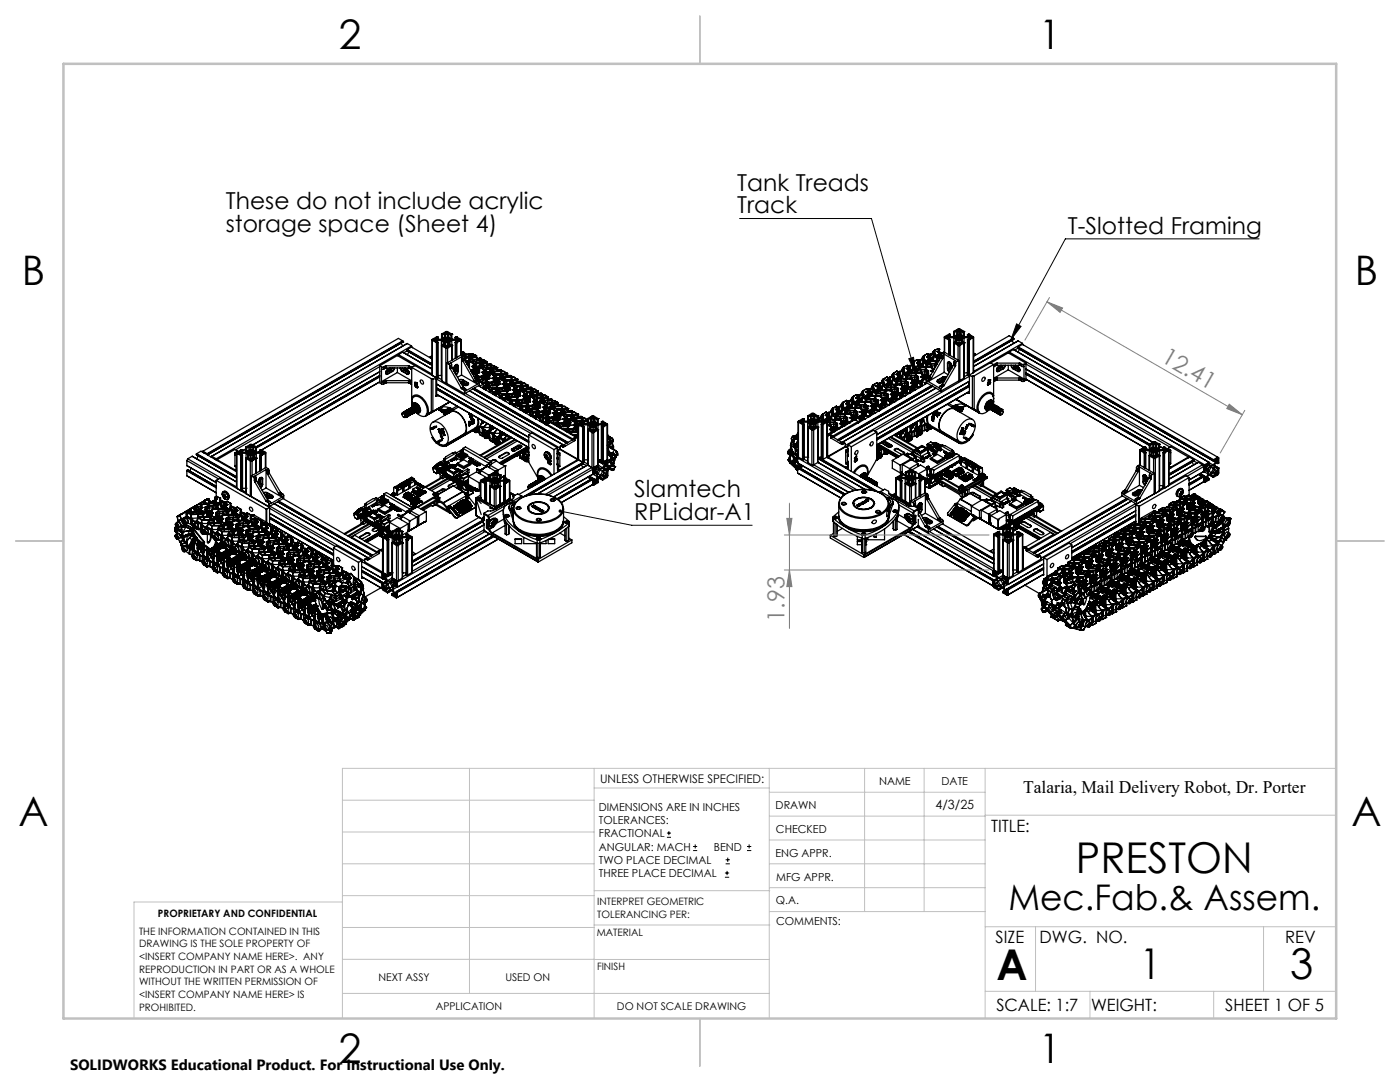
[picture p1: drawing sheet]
<svg xmlns="http://www.w3.org/2000/svg" width="279mm" height="216mm" viewBox="0 0 279 216" stroke-linecap="round" stroke-linejoin="round" font-family="sans-serif">
<defs><g id="words">
<g font-size="8.5">
<text x="214.7" y="174.2">PRESTON</text>
<text x="198.9" y="195.5">A</text>
<text x="227.5" y="195.4">1</text>
<text x="257.5" y="195.4">3</text>
</g>
<g font-size="8.1">
<text x="67.6" y="9.7">2</text>
<text x="207.3" y="9.7">1</text>
<text x="4.4" y="57">B</text>
<text x="270.4" y="57">B</text>
<text x="3.7" y="164.9">A</text>
<text x="269.7" y="164.9">A</text>
<text x="67.6" y="212.2">2</text>
<text x="207.3" y="212.2">1</text>
</g>
<text font-size="7.1" x="201.3" y="181.5">Mec.Fab.&amp; Assem.</text>
<g font-size="4.7">
<text x="45.1" y="41.7">These do not include acrylic</text>
<text x="147.1" y="38.1">Tank Treads</text>
<text x="45.1" y="46.2">storage space (Sheet 4)</text>
<text x="147.1" y="42.6">Track</text>
<text x="213.1" y="46.6">T-Slotted Framing</text>
<text x="126.6" y="99.3">Slamtech</text>
<text x="126.6" y="103.8">RPLidar-A1</text>
</g>
<g font-size="4.7" fill="#808080">
<text x="231.5" y="72.1" transform="rotate(30 231.5 72.1)">12.41</text>
<text x="156.5" y="124.1" transform="rotate(-90 156.5 124.1)">1.93</text>
</g>
<text font-size="3.5" x="204.2" y="158.2">Talaria, Mail Delivery Robot, Dr. Porter</text>
<g font-size="3.4">
<text x="197.8" y="166">TITLE:</text>
<text x="198.7" y="188.1">SIZE</text>
<text x="207.5" y="188.1">DWG. NO.</text>
<text x="256.5" y="188.2">REV</text>
<text x="198.8" y="201.7">SCALE: 1:7</text>
<text x="217.7" y="201.8">WEIGHT:</text>
<text x="244.5" y="201.7">SHEET 1 OF 5</text>
</g>
<text font-size="3" x="14" y="213.5">SOLIDWORKS Educational Product. For Instructional Use Only.</text>
<text font-size="2.5" x="186.7" y="161.4">4/3/25</text>
<text font-size="2.4" x="119.8" y="156.2">UNLESS OTHERWISE SPECIFIED:</text>
<g font-size="2.2">
<text x="119.5" y="161.8">DIMENSIONS ARE IN INCHES</text>
<text x="154.8" y="161.4">DRAWN</text>
<text x="175.4" y="156.6">NAME</text>
<text x="187.9" y="156.7">DATE</text>
<text x="119.5" y="164.4">TOLERANCES:</text>
<text x="119.5" y="167.1">FRACTIONAL</text>
<text x="154.9" y="166.3">CHECKED</text>
<text x="119.5" y="169.7">ANGULAR: MACH</text>
<text x="119.5" y="172.4">TWO PLACE DECIMAL</text>
<text x="142.5" y="169.7">BEND</text>
<text x="154.8" y="170.9">ENG APPR.</text>
<text x="119.5" y="175">THREE PLACE DECIMAL</text>
<text x="154.9" y="175.7">MFG APPR.</text>
<text x="154.9" y="180.4">Q.A.</text>
<text x="154.9" y="184.6">COMMENTS:</text>
</g>
<g font-size="2.1">
<text x="75.5" y="195.7">NEXT ASSY</text>
<text x="100.9" y="195.7">USED ON</text>
<text x="86.9" y="201.5">APPLICATION</text>
<text x="123.1" y="201.6">DO NOT SCALE DRAWING</text>
</g>
<g font-size="2">
<text x="31.5" y="182.9">PROPRIETARY AND CONFIDENTIAL</text>
<text x="119.2" y="180.6">INTERPRET GEOMETRIC</text>
<text x="119.2" y="183.1">TOLERANCING PER:</text>
<text x="27.8" y="186.5">THE INFORMATION CONTAINED IN THIS</text>
<text x="27.8" y="189">DRAWING IS THE SOLE PROPERTY OF</text>
<text x="27.8" y="191.6">&lt;INSERT COMPANY NAME HERE&gt;. ANY</text>
<text x="119.1" y="186.7">MATERIAL</text>
<text x="27.8" y="194.1">REPRODUCTION IN PART OR AS A WHOLE</text>
<text x="27.8" y="196.6">WITHOUT THE WRITTEN PERMISSION OF</text>
<text x="119.1" y="193.5">FINISH</text>
<text x="27.8" y="199.1">&lt;INSERT COMPANY NAME HERE&gt; IS</text>
<text x="27.8" y="201.7">PROHIBITED.</text>
</g>
</g></defs>
<g fill="none" stroke="#000" stroke-width=".25">
<path d="M75.8 74.2l-25.4 14.6M75.8 74.9l-24.7 14.3M75.8 73v3.4l.4 .2M75.8 73l.4 .2M75.8 73.2l-28.8 16.5M75.8 76.2l-23.6 13.6M75.8 75.1l-24.7 14.2M75.8 75.2l-24.7 14.2M75.8 75l-24.7 14.2M76.1 76.2h.1M76.2 73.2h.4M76.2 76.2h.4"/>
<path d="M76.2 73.7h.4M76.2 76.6h.4M76.2 73.7l-.1 2.5M76.2 73.2v.5M76.2 76.2v.4M76.6 73.2v.5M76.6 76.2v.4M76.9 76.4l-.3 .2M76.9 73l-.3 .2M76.9 76l-.3 .2M76.9 73v.4M76.9 76v.4"/>
<path d="M76.9 73.4l-.3 .3M77.1 73h-.2M77.1 76h-.2M77.1 73.4h-.2M77.1 76.4h-.2M77.1 73h4.4M77.1 73v.4M77.1 76v.4M77.1 73.4h4.4M77.1 76h4.4M77.1 76.4h4.4M77.3 74.6h.1"/>
<path d="M77.4 73.7a.49 .49 0 0 0-.4 .4 .49 .49 0 0 0 .2 .5h.1M77.4 73.7a.56 .56 0 0 0-.4 .5 .56 .56 0 0 0 .3 .5l.1-.1M77.4 73.7h.1M77.4 73.7l.5-.3-.5 .3M78 73.8l-1 .6 .3 .2M78 73.8l.3 .2M78.1 73.8l-1.1 .6M78.3 74l.1 .1M78.3 73.5l-1.3 .7 1.2-.7M78.3 74l-1 .6M78.3 73.4l-.3 .4M78.4 74.1l-1 .5"/>
<path d="M78.7 73.4l-.4 .6M78.8 73.4l-.4 .7M79.3 73.4v.9M79.3 74.3l-3.2 1.9M79.3 74.3l2.9 1.7M79.5 70.8l6.7 3.8M79.5 70.8l-.1 .2M79.9 73.4l.4 .7M79.9 73.4l.4 .6M80 68.5l.4 .5M80.3 74.1l.9 .5M80.3 73.4l.3 .4"/>
<path d="M80.3 74v.1M80.3 73.5l1.3 .7-1.2-.7M80.3 74l1 .6M80.4 70.3h.1M80.4 68v.1M80.4 70.3l-.9 .5M80.4 68l-.9-.5-39 22.5M80.4 68l-39.1 22.5M80.4 68.3h.1M80.4 70.3l5.8 3.3M80.4 68.3l-39 22.5M80.4 68.1v.2"/>
<path d="M80.4 68.1l-39 22.5M80.5 73.8l1.1 .6M80.6 73.8l-.3 .2M80.6 73.8l1 .6M81.2 73.7l.4 .4-.1 .5M81.2 73.7a.56 .56 0 0 1 .4 .5 .56 .56 0 0 1-.2 .5l-.2-.1M81.2 70h.1M81.2 73.7h.1M81.2 73.7l-.5-.3 .5 .3M81.2 70l5 2.9-5-2.9M81.2 69.8v.2M81.2 70l-.6 .4"/>
<path d="M81.2 69.8l5 2.9M81.3 74.6h-.1M81.3 69.7l-.1 .1M81.3 68.5l-39.1 22.6M81.3 74.6h.3M81.3 69.7l.8-.4 4.1 2.3M81.3 68.5l-39 22.6M81.3 68.5l.8 .5M81.3 69.7l4.9 2.9M81.5 73h.2M81.5 76h.2M81.5 73.4h.2"/>
<path d="M81.5 76.4h.2M81.5 73v.4M81.5 76v.4M81.6 74.4l-.3 .2M81.6 70.2l-.3 .6M81.7 73v.4M81.7 76v.4M81.7 73l.3 .2M81.7 76l.3 .2M81.7 73.4l.3 .3M81.7 76.4l.3 .2M82 73.2l.3 .1"/>
<path d="M82 76.2h.2M82 73.7h.2M82 76.6l.2 .1M82 73.2v.5M82 76.2v.4M82.1 69l-39 22.5M82.1 69l.2 .4M82.2 73.3v7.7l.1 .1M82.2 73.3l3.9 2.3M82.2 73.3l.6-.3 4.3 2.4-.1 .2M82.3 79.6l-.1-.1a.71 .71 0 0 1 1-.7 3.4 3.4 0 0 1 2.2 3.8M82.3 79.6a1.11 1.11 0 0 1 1.9 .1 2.84 2.84 0 0 1 .9 3"/>
<path d="M82.3 79.6l-.1 .5 .1 .9M82.8 76.9l.2 .3M82.8 76.9l.1-.2 .1 .2M82.8 76.9h.1M82.8 76.4l.4 .4-.3-.4h.1M82.8 76.4v-.1h.4v.2l-.2-.1M82.8 73l-3.5-2.1-3.5 2.1M82.8 76.3v.1M82.8 76.4l.4 .4M82.8 76.4h.1M82.9 76.7l-.1 .2M83 76.9l-.1 .1 .2 .1"/>
<path d="M83 76.9h-.1M83 77.2h.1M83 76.4h.2M83 76.4h.1M83.1 77.1l.2 .1M83.1 77.2h-.1M83.1 77.2l.1 .2M83.1 77.2l.2 .1M83.1 77.1h-.1M83.1 77v.1M83.2 77v-.1a.21 .21 0 0 1 .2 .3 .21 .21 0 0 1-.2 .2M83.2 77l.1 .2"/>
<path d="M83.2 77h.1M83.3 77v.2M83.3 77h.1M83.3 77.3h.1M83.3 77.3l-.1 .1M83.3 77.2h.1M83.9 75.8a.49 .49 0 0 1 .5 .3 .49 .49 0 0 1-.1 .6 .6 .6 0 0 1-.4-.9zM85.9 71.2l.3 .2M85.9 71.2v.2M86.1 75.6h.3M86.1 75.6v6.6M86.2 67.8l.1 7.1"/>
<path d="M86.2 71l-.3 .2M86.3 74.9l.9 .5M86.3 67.9l.8 .5M86.3 67.9v7M86.4 75.6v6.5M86.5 67.8v.1M86.5 67.9l.2 .1M86.7 67.6h.2M86.7 68h.2M86.7 67.6v.4M86.7 67.6l-.2 .2M86.9 67.6v.4"/>
<path d="M86.9 67.6l.2 .2M87 75.6v3.5M87 75.6h-.6M87.1 68.4h.1M87.1 67.8v.1M87.1 67.9l-.2 .1M87.1 68.4v10.4M87.1 78.8l.1 .1M87.1 76.6l18.4 10.7M87.1 77.4l18.4 10.6M87.1 78.7l18.4 10.6-5.6 3.2M87.1 75.6l18.9 10.9"/>
<path d="M87.1 77.6l18.4 10.6M87.1 77.7l18.4 10.6M87.1 77.4l18.4 10.7M87.2 68.4h.1M87.2 67.2l-.9 .5v.2M87.2 67.2h.1M87.2 67.2l.2 .1M87.2 75.4h.1M87.2 68.4v7M87.2 78.9l-.2 .2M87.3 67.9v.3M87.3 67.9h.8"/>
<path d="M87.3 67.9l-.3 .2 .4 .2M87.3 68.4v7M87.4 75.3l.7 .4M87.4 67.3v.4M87.4 68.3v7l-.1 .1M87.4 67.3l-.4 .3 .3 .1h.8M87.4 68.3l-.1 .1M87.4 74.9h.7M87.7 79l-.7 .1M88.1 67.9l.1 8.1M88.1 67.9l.3 .2M88.1 66.7v1"/>
<path d="M88.2 66.7h.1M88.2 68.9v.1M88.2 68.9h.1M88.2 66.7l.1 .1M88.2 69l.8 .5M88.2 76l.8 .4M88.2 66.7v1M88.2 69v7M88.3 66.8v.8M88.4 67.7v.2M88.4 67.7h.3M88.4 67.9h.3"/>
<path d="M88.4 68.1v.8M88.4 68.1h.2M88.6 68.1v.9M88.6 68.1v.1M88.6 68.2l.3 .2v.5l-.2 .1-.4-.2-.1 .1M88.6 68.2v.8M88.7 67.9l.3 .2M88.7 67.7v.2M88.7 66.6v.8M88.7 66.6l.2 .1v.5l-.8 .5M88.7 66.6l-.4 .2M88.8 69.1v.1"/>
<path d="M88.8 66.4v.1M88.8 69.2l.2 .2M88.8 66.5l.2 .1M89 69.5h.3M89 67.5l-.3 .2M89 76.4l.2 .1M89 67.5v.6M89 69.5v6.9M89 68.1v.2M89 67.4h.3M89 68.3h.3M89 67.4v.9"/>
<path d="M89 67.4v.1M89 69h.3M89 69.4h.3M89 66.3h.3M89 66.6h.3M89 66.3v.3M89 69v.4M89 69l-.2 .1M89 66.3l-.2 .1M89.2 72.5v4l3.5 2.1M89.2 72.5l.4 .2M89.3 66.3v.3"/>
<path d="M89.3 67.4v.9M89.3 69v.4M89.3 67.4v.1M89.3 69l.2 .1M89.3 66.3l.2 .1M89.3 67.5l.3 .2M89.3 67.5v.6M89.3 68.1v.2M89.3 69.5v2.9M89.5 69.1v.1M89.5 66.4v.1M89.5 69.2l-.2 .2"/>
<path d="M89.5 66.5l-.2 .1M89.6 72.7l.2 .3M89.6 66.6v.8M89.6 66.6l-.3 .1v.5l.9 .5M89.6 66.6l.4 .2M89.6 67.9l-.3 .2M89.6 67.7v.2M89.6 67.7h.3M89.7 68.1l-.4 .3v.5l.3 .1 .4-.2 .1 .1M89.7 68.1h.1M89.7 68.1l-.1 .9M89.8 73.4l.1 .2"/>
<path d="M89.8 73v.4M89.8 68.1v.8M89.9 73.6l2.1 3.8M89.9 67.7v.2M89.9 67.9h-.3M90 72.5l.1 .3M90 72.5l-.4 .2M90 66.8v.8M90.1 66.6l-.8-.5h-.3l-.8 .6M90.1 66.6v.1M90.1 66.7h.1M90.1 66.7l-.1 .1"/>
<path d="M90.1 68.9h.1M90.1 68.9l-.8 .6M90.1 73.2l.1 .2M90.1 66.7v1M90.1 72.8v.4M90.1 72.8l-.3 .2M90.1 73.2l-.3 .2M90.2 67.9v4M90.2 67.9h.8M90.2 67.9l-.4 .2M90.2 73.4l-.3 .2M90.2 73.4l2.2 3.8"/>
<path d="M90.8 67.3v.4M90.8 68.3v3.2M90.8 72.9v1.5M90.8 67.3l.5 .3-.3 .1h-.8M90.8 68.3l.2 .1M91 68.4h.1M91 68.4v3M91 67.9v.3M91 67.9l.3 .2-.5 .2M91.1 68.4v3M91.1 68.4h.1M91.1 67.2l-.3 .1"/>
<path d="M91.1 67.2h.1M91.1 67.2l.9 .5v.2M91.2 67.8v.1M91.2 67.9l.2 .1M91.2 68.4v2.9M91.3 73v-.1a.51 .51 0 0 0-.5 0 .51 .51 0 0 0-.2 .5v.7M91.3 73h.1M91.3 74.1h.1M91.3 74.1l-.3-.2-.2 .5M91.3 74.1l-.3 .7M91.3 73v1.1M91.3 73l-.3-.2v1.4"/>
<path d="M91.4 68h.2M91.4 67.6h.2M91.4 67.6v.4M91.4 67.6l-.2 .2M91.4 73v-.1a.52 .52 0 0 0-.6 0 .52 .52 0 0 0-.2 .6M91.4 74.1l-.3 .7M91.4 73v1.1M91.6 75.8h.8M91.6 67.6v.4M91.6 67.6l.2 .2M91.7 75.8l.7 .1M91.8 67.8v.1"/>
<path d="M91.8 67.9l-.2 .1M91.9 76.2l1.2 .7-1.3-.7h.6M92 67.9v2.9M92 67.9l-.8 .5M92 76.5l.5 .3M92 77.4l.2 .2M92 67.8v3M92 70.7l1 .1M92 76.6l.5 .2M92.1 71.2v3.6M92.1 74.8l3.2 1.9M92.1 71.2h.1"/>
<path d="M92.1 71.2l-2.1 1.3M92.1 74.8l-.8 .5M92.1 70.3h.1M92.1 71.2l.3 .3M92.1 70.3l.3 .1M92.1 70.3l-.1 .1M92.2 77.6l.3 .2M92.2 76.2l1.1 .6M92.3 70.2l-.3 .1M92.3 70.2l.7 .5M92.3 70.2h.1M92.3 70.2l-.2 .1"/>
<path d="M92.4 71.9v.2M92.4 71.5v.4M92.4 75.9v.3M92.4 76.2l.9 .6v-.4M92.4 75.9l.9 .5M92.4 75.8v.1M92.4 75.8l.9 .5M92.4 77.2l.2 .2M92.4 70.4h.1M92.4 70.4l.5 .4M92.4 70.4l-.4 .2M92.4 77.2l-.4 .2"/>
<path d="M92.4 72.1l2.2 3.9M92.5 77.8l.2 .3M92.5 71l.2 .3M92.5 76.8h.1M92.5 71l-.4 .2M92.5 71l-.4-.2-2.9 1.7M92.5 71l.4 .2M92.6 77.4l-.4 .2M92.6 77.4l.3 .1M92.7 71.2l.1 .1M92.7 71.7l.1 .2M92.7 71.3v.4"/>
<path d="M92.7 78.1v.5M92.7 71.3l-.3 .2M92.7 71.7l-.3 .2M92.8 71.9l-.4 .2M92.8 71.9l2.2 3.8M92.8 71.3h.1M92.8 71.3l.1 .2M92.8 72l.3 .1M92.9 71.5l.2 .6M92.9 71.5h.1M92.9 78.5l18.9 10.9M92.9 77.5l.2 .4"/>
<path d="M92.9 71.2v.1M92.9 71.5l.2 .5M92.9 71.2l-.1 .1M92.9 71.3v.2M92.9 77.5l-.4 .3M92.9 72.1l.2 .1M92.9 70.8h.1M93 70.8h.1M93 70.7h.1M93.1 72.1h.1M93.1 77.9l-.4 .2M93.1 72v.1"/>
<path d="M93.1 72.2h.1M93.1 72.1v.1M93.1 72h.1M93.1 72l.1 .1M93.1 72.2l.2 .4M93.1 72.2l.3 .2M93.2 72.6h.1M93.2 72.1h.1M93.3 76.4a.26 .26 0 0 1 .1 .4 .26 .26 0 0 1-.3 .1l-.6-.1M93.3 72.5l-.1 .1M93.3 76.3a.39 .39 0 0 1 .1 .6 .39 .39 0 0 1-.5 0l-.4-.1M93.3 76.3v.1"/>
<path d="M93.3 72.4l.2 .2M93.3 72.4l-.1 .2M93.3 72.4h.1M93.3 72.1h.1M93.4 72.1h.1M93.4 72.1h-.1M93.4 72.1l-.1 .3M93.4 72.1l.2 .6M93.5 72.1h-.1M93.5 72l-.2 .1M93.5 72.6l-.2 .2M93.5 72.1h.1"/>
<path d="M93.5 72h.1M93.5 72.6l.1 .4M93.5 70.7h-.3M93.5 70.7h.1M93.5 72.1l.2 .5M93.6 71.1v.1M93.6 71.2h.1M93.6 71.1l-.7 .1M93.6 71.2l-.7 .1M93.6 71.2v.2M93.6 73l-.1 .2M93.6 71.4l-.1 .6"/>
<path d="M93.6 71.4h.1M93.6 73v.2M93.6 71.4l-.7 .1M93.6 72.7l-.1 .5M93.6 73.1l.1 .1M93.6 72.7v.3M93.6 71.2l.1 .2M93.7 71.4l-.2 .6M93.7 72.6l-.1 .1M93.7 73.2h-.1M93.7 72.6v.6M93.7 73.2l-.1 .1"/>
<path d="M93.7 78l18.8 10.8M93.7 71.1l-.1 .1M93.7 71.1l.1 .8M93.9 72.2h.2M93.9 70.9l.1 .2M93.9 70.9l-.2 .2M93.9 72.2l.2 .1M93.9 72.2l.6 .4M93.9 70.9l.3 .1M93.9 70.9l-.3 .2M93.9 70.6h-.2l-.2 .1M93.9 73.9h.1"/>
<path d="M94 71.1h-.3M94 71.1l.1 .1M94 74h.1M94 71.1l.1 .6M94 73.9l.1 .1M94.1 74h.1M94.1 72.3h.1M94.1 72.3l.4 .3M94.1 74l.1 .2M94.1 71.3h.1M94.1 71.2h.1M94.1 72.2v.1"/>
<path d="M94.1 71.7h.1M94.1 71.3l.2 .4M94.1 71.7l-.6 .4M94.1 71.2v.1M94.1 74.2h.1M94.2 73.1h.2M94.2 71v.2M94.2 71l-.1 .2M94.2 74.2v.2M94.2 73.1l.1 .1M94.2 73.1l.3 .2M94.2 71.2v.1"/>
<path d="M94.2 71.6l-.1 .1M94.2 74.2h.1M94.2 71.3h.8M94.2 74.2l.1 .3M94.2 71.6v.1M94.2 71.3l.1 .4M94.2 71.6l.9 .2M94.2 71.7l-.7 .4M94.2 71.7l.9 .1M94.3 70.7l.7 .2M94.3 70.7h.1M94.3 70.7l-1.3 .1"/>
<path d="M94.3 70.7l.6 .2M94.3 72.1h.2M94.3 74.6h.9M94.3 73.2l.2 .1M94.3 72.1v.4M94.3 72.1l-.2 .1M94.4 73.2h.1M94.4 77.6l18.7 10.8M94.4 73.1v.1M94.4 71.9l.1 .2M94.4 71.9l-.1 .2M94.4 71.9l.6 .3"/>
<path d="M94.4 71.9l-.5 .3M94.5 73.6v.1M94.5 73.3v.1M94.5 73v.1M94.5 73h.1M94.5 72.6l.1 .2M94.5 73.3h.1M94.5 72.6h.1M94.5 72.6v.4M94.5 73.3v.3M94.5 73l-.3 .1M94.5 73.6l-.5 .3"/>
<path d="M94.5 73.7l-.4 .3M94.5 74l.2 .4M94.5 74h.1M94.5 73.7h.1M94.5 73.4h.1M94.5 73.3l.3 .3M94.5 72.1v1.2M94.5 73.4v.6M94.5 73.4l.1 .1M94.5 73.1h-.1M94.5 72.1l.5 .2M94.5 73.7l.1 .3"/>
<path d="M94.5 73l.1 .2M94.5 77.5l18.8 10.8M94.6 73.5v.5M94.6 73.5l.3 .7M94.6 74l.1 .3M94.6 73.5h.1M94.6 73.2l-.1 .1M94.6 73.2l.2 .4M94.6 72.8l.2 .5M94.6 75.1h.3M94.6 72.8l.5 .3M94.6 72.8v.4"/>
<path d="M94.6 76l.2 .1M94.6 73l.6 .3M94.7 75.2h.2M94.7 77.5l18.6 10.8M94.7 74.4l-.4 .2M94.7 74.3v.1M94.7 74.3l.3 .3-.3-.2M94.8 71v.1M94.8 71h.1M94.8 71.1h.1M94.8 76.1l.3 .2M94.8 71h-.6"/>
<path d="M94.8 71.1l.2 .2M94.8 71.1l-.6 .1M94.8 73.3v.1M94.8 73.6h.1M94.8 73.4h.1M94.8 73.3h.1M94.8 73.6l-.2 .1M94.8 75.4h.1M94.8 73.3l.1 .2M94.8 73.6v.4l.4-.2M94.9 75.1v.1M94.9 75.4h.1"/>
<path d="M94.9 75.1h.1M94.9 73.4v.1M94.9 73.5l-.1 .1M94.9 73.5v.1M94.9 75.4v.1M94.9 74l.1 .1M94.9 75.2v.2M94.9 73.6h-.1M94.9 70.9l.1 .1M94.9 70.9h.1M94.9 73.5v.5M94.9 75.1v.3"/>
<path d="M94.9 70.9l-.1 .1M94.9 74.2l.2 .2M94.9 74.2h.1M94.9 75.4v.2M95 70.9h.1M95 75.7l.1 .2M95 72.6l.1 .5M95 72.6h.1M95 72.3v.1M95 71h.1M95 71.3l.2 .5M95 70.9v.1"/>
<path d="M95 72.3v.3M95 75.7l-.4 .3M95 71h-.2M95 71l.4 .8M95 75.7l1.4 .9M95 74.2l.5 .2M95 74.2h.1M95 71.3h.1M95 70.9l.4 .9M95 75.1h.3M95 74.1l.5 .2M95 74.1v.1"/>
<path d="M95 74.1h.1M95 73.9v.2M95 72.2v.2M95 72.6l.2 .5M95 72.2v.1M95 72.4v.2M95 75.1v.6M95 75.1h-.1M95 72.2h.7M95 72.4h.7M95 72.6h.7M95.1 76.3l.2 .3"/>
<path d="M95.1 74.4l.2 .1M95.1 71.8h.1M95.1 74.4l-.1 .2M95.1 74.4l.1 .2M95.1 74.4h.1M95.1 71.8h1.4M95.1 75.9l-.3 .2M95.1 75.9l.3 .2M95.1 73.1h.1M95.1 73.1l.1 .1M95.2 74.9l-.2 .2M95.2 74.9l.1 .2"/>
<path d="M95.2 73.1h-.1M95.2 73.2h.1M95.2 73.3h.1M95.2 73.3l.1 .4M95.2 73.2v.1M95.2 74.9l.3 .2M95.2 74.9l-.3 .2M95.2 73.1h.1M95.2 73.1l.1 .1M95.2 73.1v.1M95.2 73.3l.2 .1M95.3 75.7h.1"/>
<path d="M95.3 71.5l.2 .1M95.3 73.7l-.3 .2M95.3 73.7h.1M95.3 75.7l-.2 .1M95.3 76.7l-2.2 1.2M95.3 75.1v.6M95.3 76.6v.1M95.3 75.1h.1M95.3 74.5l-.2 .1h.1M95.3 73.2h.1M95.3 74.5l-.1 .1M95.4 75.7h.1"/>
<path d="M95.4 75.7l.9 .1M95.4 71.6h.1M95.4 75.7l-.3 .1M95.4 73.6l.1 .2M95.4 73.6l-.4 .3M95.4 73.6h.1M95.4 71.7v.1M95.4 71.6l.2 .2M95.4 71.8h.1M95.4 76.1l.2 .3M95.4 75.3h.1M95.4 75.1l.1 .1"/>
<path d="M95.4 73.2h.1M95.4 75.3l.1 .4M95.4 75.1v.2M95.4 76.1l-.3 .2M95.5 73.3h.1M95.5 75.3l.7 .1M95.5 75.1v.1M95.5 75.1h-.1M95.5 73.8l-.5 .3M95.5 74.3v.1M95.5 74.4h.1M95.5 75.3l.1 .4"/>
<path d="M95.5 73.3l-.1 .3M95.5 74.4v.1M95.5 75.1h.6M95.5 75.2h.6M95.5 73.3l.1 .5M95.5 73.8l.1 .4M95.5 73.2v.1M95.5 73.2h.1M95.5 77l18.7 10.8M95.5 73.1l-.1 .1M95.5 74.4l-.2 .1M95.5 71.6h-.1"/>
<path d="M95.5 71.6l.4 .2M95.5 73.2l.2 .6M95.6 73.1h.1M95.6 73.2h.1M95.6 73.1h-.1M95.6 74.2l-.1 .2M95.6 75.9l.1 .2M95.6 75.9l-.1 .1M95.6 76.1h.1M95.6 74.2v.1M95.6 75.9l.6 .3M95.6 75.9l-.2 .1"/>
<path d="M95.6 73.8l-.1 .6M95.6 74.2l.1 .1M95.6 73.1v.1M95.6 76.4v.5l-2.9 1.7M95.6 76.4l-.3 .2M95.6 73.8v.4M95.6 76.8l.3 .2M95.7 73.8h-.1M95.7 72.2v.2M95.7 72.2l.1 .1M95.7 74.3l-.2 .1M95.7 73.8v.5"/>
<path d="M95.7 76.1h.1M95.7 76.1l.4 .2M95.7 74.3l-.5 .3M95.7 72.4v.2M95.7 72.6l-.1 .5M95.7 72.6h.1M95.8 72.6l-.2 .5M95.8 72.3l-.1 .1M95.8 72.3v.3M95.9 73.4h.2M95.9 77v.2M95.9 73.4l.6 .3"/>
<path d="M95.9 73h.1M95.9 72.2h.2M95.9 71.5h.1M95.9 72.2l-.1 .1M95.9 72.2v.8M95.9 73l-.3 .1M96 71.5l.2 .3-.4-.4-.3 .1M96 72l-.1 .2M96 72l.1 .2M96 72l.3 .2M96 72l-.3 .2M96.1 75.1h.1"/>
<path d="M96.1 75.1v.1M96.1 73.4l.4 .3M96.1 75.2l.1 .2M96.1 73.4h.1M96.1 75.1l.1 .3M96.1 76.3h.1M96.1 72.2l.2 .1M96.1 72.2v.6M96.1 73.4v.1M96.1 76.3v.1M96.2 75.4l.1 .3M96.2 74.3h.2"/>
<path d="M96.2 74.3l.3 .2M96.2 72.8h.1M96.2 75.4h.1M96.2 76.2v.1M96.2 76.2l-.1 .1M96.2 72.8l.9 .2M96.2 76.3h.7M96.2 72.8l-.7 .4M96.2 76.2h.7M96.2 76.3v.1M96.3 75.7h.1M96.3 72.5h.1"/>
<path d="M96.3 72.3v.1M96.3 75.8h.1M96.3 72.5v.3M96.3 75.8h1M96.3 72.3v.2M96.3 72.5l.8 .1M96.3 72.5l.1 .3M96.3 73.2h.3M96.3 72.2v.2M96.3 72.2v.1M96.3 73.2v.4M96.3 73.2l-.2 .2"/>
<path d="M96.3 72.2h.6M96.3 72.4v.1M96.3 72.4h.6M96.4 74.4h.1M96.4 74.3v.1M96.4 73.1l.2 .1M96.4 73.1l-.1 .1M96.4 71.8h.1M96.4 71.8l.7 .3M96.4 77.2h.1M96.4 73.1l.6 .3M96.4 73.1l-.5 .3"/>
<path d="M96.4 76.6l-.5 .4M96.4 76.6v.9M96.4 76.6h.5M96.4 77.2l.1 .1M96.5 74.8l.1 .1M96.5 74.5h.1M96.5 74.1l.1 .1M96.5 73.7l.1 .1M96.5 77.2h.1M96.5 77.3h.1M96.5 77.2v.1M96.5 73.7h.1"/>
<path d="M96.5 73.7v.4M96.5 74.5v.3M96.5 74.1l-.3 .2M96.5 74.8l-.4 .3M96.5 71.8l.6 .3M96.6 75.1l.1 .4M96.6 74.9h.1M96.6 74.5h.1M96.6 74.2h.1M96.6 73.8h.1M96.6 73.8v.4M96.6 74.5v.6"/>
<path d="M96.6 74.5v.1M96.6 73.8v.2M96.6 74.9l-.5 .2M96.6 75.1h.1M96.6 74.9v.2M96.6 74.2l-.2 .1M96.6 74.2v.2M96.6 74.6v.5M96.6 74.6l.3 .7M96.6 74.6h.1M96.6 74.4l.2 .4M96.6 74.4h.1"/>
<path d="M96.6 74.4l.2 .3M96.6 74l.2 .5M96.6 77.2v.1M96.6 73.2v.7M96.6 74v.4M96.6 73.2l.4 .3M96.6 74l.6 .3M96.6 77.3h.1M96.6 77.3l-.1 .2M96.6 77.3l.2 .4M96.7 77.2l-.1 .1M96.7 77.2h.1"/>
<path d="M96.7 75.5h.1M96.7 77.1l-.1 .1M96.7 75.5l.3 .3M96.7 77.1v.1M96.7 77.2l.2 .6M96.7 75.5l-.4 .2M96.7 77.1h.1M96.8 74.5h.1M96.8 74.8h.1M96.8 74.7v.1M96.8 74.8l-.1 .1M96.8 74.7h.1"/>
<path d="M96.8 74.5l.1 .1M96.8 77.8h.1M96.8 74.8v.4l.5-.2M96.9 74.6h.1M96.9 74.6l-.1 .1M96.9 74.6v.1M96.9 76.2v.1M96.9 76.3h.1M96.9 77.8h.1M96.9 75.2l.1 .1M96.9 76.3v.3M96.9 74.7l-.1 .1"/>
<path d="M96.9 72.2v.1M96.9 72.2l.1 .1M96.9 76.6l-.2 .5M96.9 76.6h.1M96.9 75.3l.3 .2M96.9 75.3l.2 .2M96.9 76.6l-.1 .5M96.9 72.3v.1M96.9 74.7v.4M96.9 72.4l.2 .2M97 73.7l.2 .6M97 73.7h.1"/>
<path d="M97 72.3l-.1 .1M97 72.3h-.1M97 72.3l.2 .2M97 72.3h.1M97 73.5h.1M97 75.4l.5 .1M97 75.4h.1M97 73.5v.2M97 77.4h.3M97 73.4v.1M97 77h.1M97 76.2h.3"/>
<path d="M97 75.3l.5 .2M97 75.3v.1M97 75.3h.1M97 75.1v.2M97 77.4h.2M97 77l-.2 .2M97 76.2v.8M97 73.4h.8M97 77.4l.6 .3M97 73.5h.8M97 73.7h.8M97 76.2l-.1 .1"/>
<path d="M97.1 75.8l.2-.1zM97.1 72.1v.1M97.1 72.6l.2 .4M97.1 72.1h.1M97.1 72.1l-.2 .1M97.1 73h.1M97.1 75.5l-.1 .3M97.1 75.5l.2 .2M97.1 75.5h.1M97.1 73h1.4M97.1 72.2h.1M97.1 72.2l-.1 .1"/>
<path d="M97.2 75.5l.1 .2M97.2 72.1v.1M97.2 74.3h.1M97.2 72.5l-.1 .1M97.2 76.9l-.2 .1M97.2 72.5l.1 .5M97.2 72.2h.1M97.2 72.1l-.1 .1M97.2 72.2l.3 .8M97.2 72.2l.2 .8M97.2 74.3l.1 .1M97.2 74.4v.1"/>
<path d="M97.2 76.1l-.2 .1M97.2 76.1l.1 .1M97.2 74.4l-.6-.3 .6 .4M97.2 74.3v.1M97.2 76.1l.3 .1M97.2 76.1l-.3 .1M97.2 74.5l.1 .3M97.2 74.5h.1M97.2 74.5l.2 .1M97.2 77.4l.5 .3M97.2 77.4v.1M97.3 74.3h.1"/>
<path d="M97.3 74.3h-.1M97.3 74.8l-.3 .3M97.3 77.4h-.1M97.3 76.2l.1 .1M97.3 74.8v.1M97.3 76.2v.6M97.3 77.4v.1M97.3 74.4h.1M97.3 76.8h.1M97.4 72.7h.2M97.4 74.3h.1M97.4 74.3l-.1 .1"/>
<path d="M97.4 76.8h.1M97.4 76.8l-.7 .4M97.4 76.8l.9 .1M97.4 74.8l.1 .1M97.4 74.8l-.4 .3M97.4 74.7v.1M97.4 74.3v.1M97.4 76.4l.1 .1M97.4 76.3h.1M97.4 74.4h.1M97.4 76.4l.1 .4M97.4 72.8l.2 .2"/>
<path d="M97.4 76.3v.1M97.5 74.4h.1M97.5 76.5l.7 .1M97.5 74.4v.1M97.5 74.9l-.2 .3-.3 .1M97.5 75.5h.1M97.5 75.5v.1M97.5 76.5l.1 .4M97.5 76.3h.6M97.5 74.4l-.1 .3M97.5 76.3v.2M97.5 74.5l.1 .5"/>
<path d="M97.5 74.9l.1 .4M97.5 74.5l-.1 .3M97.5 75.6h.1M97.5 77.3h.3M97.5 76.2v.1M97.5 76.2l-.1 .1M97.5 77.3v.3M97.5 77.3l-.2 .1M97.5 76.2h.6M97.5 74.3h-.1M97.5 74.3h.1M97.5 74.4l.3 .5"/>
<path d="M97.6 74.3h.1M97.6 72.7l.3 .3M97.6 74.3h-.1M97.6 72.7l-.2 .1M97.6 77l.2 .3M97.6 77l-.1 .3M97.6 75.3l-.1 .2M97.6 77l.6 .4M97.6 77l-.6 .4M97.6 75.3v.2M97.6 75v.6l.2-.1M97.6 78.1l.1 .1"/>
<path d="M97.6 77.7l.1 .1M97.6 75.4l.2 .1M97.6 77.7h.1M97.6 77.7v.4M97.6 75v.3M97.6 78.1l-.1 .1M97.7 77.7v.1M97.7 78.2h.1M97.7 77.8h.1M97.7 77.8l.1 .2M97.8 78l.1 .4M97.8 73.4v.1"/>
<path d="M97.8 73.7l-.2 .6M97.8 73.7h.1M97.8 74.9l-.2 .1M97.8 75.5l-.5 .3M97.8 73.5v.2M97.8 74.9v.6M97.8 77.3v1l-.1-.1M97.8 77.3l.4 .2M97.8 78l.5 .3M97.8 73.5h.1M97.9 74.5h.2M97.9 74.5l.2 .1"/>
<path d="M97.9 74.5l.6 .4M97.9 72.6l.3 .4-.3-.4-.4 .1M97.9 74.1h.1M97.9 73.4h.3M97.9 73.4v.8M97.9 73.4l-.1 .1M97.9 74.1l-.3 .2M98 73.2l-.1 .2M98 73.2l.2 .2M98 73.2l.4 .2M98 73.2l-.2 .2M98.1 76.2v.1"/>
<path d="M98.1 76.3h.1M98.1 74.6l.5 .3M98.1 76.3l.1 .3M98.1 74.6h.1M98.1 77.7l.2 .6M98.1 77.7h.1M98.1 74.5v.1M98.1 76.3l.1 .2M98.1 74.5l.1 .2M98.2 74h.1M98.2 77.5h.1M98.2 76.6l.1 .3"/>
<path d="M98.2 74l-.7 .4M98.2 73.4l.1 .1M98.2 73.4v.6M98.2 77.5l-.1 .2M98.2 77.4v.1M98.2 77.7l.2 .5M98.2 75.5h.2M98.2 75.5l.4 .1M98.2 77.5h.7M98.2 74l.9 .1M98.2 77.7h.7M98.2 77.4h.7"/>
<path d="M98.2 77.5v.2M98.2 75.5l.3 .1M98.2 76.5l.1 .4M98.2 76.5v.1M98.3 76.9h.1M98.3 73.6h.1M98.3 73.5h.1M98.3 73.6l.1 .4M98.3 76.9h1M98.3 73.5v.1M98.3 78.3h.1M98.3 78.3l.1 .1"/>
<path d="M98.4 78.2l-.1 .1M98.4 78.4h.1M98.4 73.6l.7 .2M98.4 73.4v.1M98.4 73.4l-.1 .1M98.4 74.4h.2M98.4 73.6l.1 .4M98.4 73.5v.1M98.4 74.4v.4M98.4 78.4v.2M98.4 73.4h.6M98.4 78.2v.1"/>
<path d="M98.4 73.5h.6M98.4 74.4l-.3 .1M98.4 75.5h.1M98.4 78.3h.1M98.4 78.3v.1M98.4 75.5l.1 .1M98.5 73l.6 .3M98.5 78.4h.1M98.5 76l.1 .1M98.5 76h.1M98.5 75.6l.1 .1M98.5 75.3l.1 .1"/>
<path d="M98.5 74.9l.1 .1M98.5 74.2l.1 .2M98.5 74.2l-.1 .2M98.5 73h.1M98.5 75.6h.1M98.5 74.9h.1M98.5 74.2l.6 .4M98.5 74.2l-.6 .3M98.5 74.9v.4M98.5 75.6v.4M98.5 75.3l-.3 .2M98.5 76l-.4 .2"/>
<path d="M98.5 78.3h.1M98.5 78.3v.1M98.6 75.6v.1M98.6 74.9v.1M98.6 76.1h.1M98.6 76.1l-.5 .2M98.6 76.1v.2M98.6 75.4l-.2 .1M98.6 75.4v.2M98.6 78.3v.1M98.6 76.3l.1 .4M98.6 75.8v.5"/>
<path d="M98.6 75.8l.4 .7M98.6 76.3h.1M98.6 75.8h.1M98.6 75.7h.1M98.6 75.6l.2 .4M98.6 75.6h.1M98.6 75.6l.2 .3M98.6 75h.1M98.6 74.4v1.2M98.6 75.7v.6M98.6 74.4l.4 .2M98.6 78.4h.1"/>
<path d="M98.6 78.5h.1M98.6 78.4v.1M98.6 78.4v.3v-.2M98.6 75.3l.6 .3M98.6 78.5l.2 .4M98.6 75.3l.6 .4M98.7 78.4h-.1M98.7 78.4h.1M98.7 78.4l-.1 .1M98.7 78.3h-.1M98.7 76.7h.1M98.7 78.3v.1"/>
<path d="M98.7 76.7l.3 .2-.3-.2M98.7 78.4l.2 .5M98.7 76.7l-.4 .2M98.7 78.2l.1 .1M98.7 78.2v.1M98.8 75.6l.1 .1M98.8 78.3h.1M98.8 76h.1M98.8 75.9v.1M98.8 75.6h.1M98.8 76h-.1M98.8 75.9h.1"/>
<path d="M98.8 75.6v.1M98.8 75.7l.1 .1M98.8 75.7h.1M98.8 76v.3l.5-.2M98.9 77.4v.1M98.9 77.4l.1 .1M98.9 75.8h.1M98.9 75.8l-.1 .1M98.9 75.8l.1 .1M98.9 78.9h.1M98.9 76.4h.2M98.9 77.7l-.2 .5"/>
<path d="M98.9 77.7h.1M98.9 77.5h.1M98.9 77.5v.2M98.9 78.9v.1M99 76.5l.2 .2M99 77.7l-.2 .6M99 73.4v.1M99 73.5h.1M99 76.5l.1 .2M99 75.9l-.2 .1M99 75.8v.1M99 75.8v.5"/>
<path d="M99 73.5l.1 .3M99 73.5l.2 .2M99 76.6l.5 .1M99 76.6h.1M99 74.9l.2 .6M99 74.9h.1M99 74.6l.1 .1M99 74.6v.3M99.1 78.5h.2M99.1 74.9l.1 .5M99.1 78.5l.6 .4M99.1 74.7h.7"/>
<path d="M99.1 74.9h.7M99.1 78.1h.1M99.1 77.4h.2M99.1 76.4l.4 .2M99.1 76.4l-.1 .2M99.1 76.4h.1M99.1 76.2v.2M99.1 73.3l.1 .1M99.1 74.6v.1M99.1 74.6h-.1M99.1 73.3h.1M99.1 74.6h.7"/>
<path d="M99.1 77.4l-.1 .1M99.1 77.4v.7M99.1 78.1l-.3 .2M99.1 73.3l-.1 .1M99.1 76.7l.2 .2-.1-.2M99.1 73.8l.2 .3M99.1 76.7l-.1 .2M99.1 76.7h.1M99.1 74.1h.1M99.1 74.1h1.4M99.2 73.3h.1M99.2 78.1h-.1"/>
<path d="M99.2 73.4h.1M99.2 73.7l-.1 .1M99.2 75.5l-.6-.4 .2 .5M99.2 75.5h.1M99.2 73.7l.1 .4M99.2 73.3v.1M99.2 73.3l.3 .8M99.2 73.4l-.2 .1M99.2 73.4l.3 .7M99.2 77.2l-.1 .2M99.2 77.2l.1 .2M99.2 75.5l.2 .1"/>
<path d="M99.2 75.6h.1M99.2 75.6v.1M99.2 77.2l-.3 .2M99.2 77.2l.3 .2M99.2 75.5v.1M99.2 75.4v.1M99.2 75.7l.1 .3M99.2 75.4l.1 .1M99.3 78.6h.1M99.3 75.5h.1M99.3 75.5h-.1M99.3 75.6l-.1 .1"/>
<path d="M99.3 75.6l.1 .2M99.3 76l-.2 .2M99.3 78.5v.1M99.3 76v.1M99.3 78.5v.2M99.3 78h.1M99.3 76.9h-.2h.2M99.3 78l-.6 .4M99.3 77.4v.6M99.3 77.4l.1 .1M99.4 73.8l.2 .1M99.4 75.5h.1"/>
<path d="M99.4 75.6h.1M99.4 75.5v.1M99.4 78h.1M99.4 78l.9 .1M99.4 78l-.7 .4M99.4 75.9l.1 .2M99.4 75.9l-.3 .3M99.4 75.9h.1M99.4 77.6h.1M99.4 77.5h.1M99.4 75.5l.1 .1M99.4 77.6l.2 .4"/>
<path d="M99.4 77.5v.1M99.5 75.6h.1M99.5 76.1l-.1 .2-.3 .1M99.5 76.6l.1 .1M99.5 76.7h.1M99.5 76.6v.1M99.5 75.6l-.1 .3M99.5 75.6l.2 .6M99.5 76.7v.1M99.5 76.1l.2 .4M99.5 78.4h.3M99.5 77.6l.7 .1"/>
<path d="M99.5 77.4v.1M99.5 77.4l-.1 .1M99.5 77.6l.1 .4M99.5 77.5h.6M99.5 77.5v.1M99.5 78.4v.4M99.5 78.4l-.2 .1M99.5 77.4h.6M99.6 76.7h.1M99.6 75.5h-.2M99.6 75.5h.1M99.6 75.6h-.1"/>
<path d="M99.6 76.7l-.3 .2M99.6 73.9l-.2 .1 .2 .1M99.6 73.9l.3 .2M99.6 75.6l.2 .5M99.6 78.2l.2 .2M99.6 78.2l-.1 .2M99.6 75.4l.1 .1M99.6 78.2l-.5 .3M99.6 78.2l.6 .4M99.6 75.4v.1M99.7 76.6l-.1 .1M99.7 79.3v.1"/>
<path d="M99.7 78.9l.1 .1M99.7 76.5l-.1 .2M99.7 75.5h.1M99.7 78.9h.1M99.7 76.5v.2M99.7 78.9v.4M99.7 79.3h-.1M99.7 76.6h.1M99.7 76.6l.1 .1M99.7 76.2v.4M99.7 76.2v.3M99.7 79.4h.1"/>
<path d="M99.8 79.2l.1 .3M99.8 79h.1M99.8 76.1l-.1 .1M99.8 74.6v.1M99.8 74.9l-.2 .5M99.8 74.9h.1M99.8 74.6h.1M99.8 76.7h-.2M99.8 74.7v.2M99.8 76.1v.6M99.8 78.4v1M99.8 78.4l.4 .3"/>
<path d="M99.8 79.1l.5 .3M99.8 76.7l-.5 .2M99.8 74.6v.3M99.8 74.9l-.1 .6M99.9 73.8l.3 .3-.3-.3-.4 .1M99.9 75.7h.3M99.9 75.3h.1M99.9 74.6h.3M99.9 75.7l.7 .4M99.9 75.7l.6 .4M99.9 74.6h-.1M99.9 74.6v.7"/>
<path d="M99.9 75.3l-.2 .2M100 74.4l-.1 .2M100 74.4l.2 .2M100 74.4l.4 .2M100 74.4l-.2 .2M100.1 77.4v.1M100.1 77.5h.1M100.1 77.4l.1 .1M100.1 77.5l.1 .2M100.1 75.8h.1M100.2 77.5h.1M100.2 77.5h-.1"/>
<path d="M100.2 75.7l-.1 .1M100.2 77.5l.1 .2M100.2 75.7v.1M100.2 75.2h.1M100.2 78.9l.1 .5M100.2 78.9h.1M100.2 78.7h.1M100.2 75.2l-.7 .4M100.2 74.6h.1M100.2 74.6v.6M100.2 78.7v.2M100.2 78.6v.1"/>
<path d="M100.2 78.9l.2 .5M100.2 77.7l.1 .4M100.2 76.6h.3M100.2 76.6l.2 .1M100.2 76.6l.3 .2M100.2 78.6h.7M100.2 78.7h.7M100.2 78.9h.7M100.2 75.2l-.6 .4M100.2 75.2l1 .1M100.3 77.7v.4M100.3 77.7h-.1"/>
<path d="M100.3 75.2l2.2 .1M100.3 78.1h.1M100.3 74.8h.1M100.3 74.8l.1 .4M100.3 78.1h1M100.3 79.4h.1M100.3 74.6l.1 .1M100.3 79.4l.1 .1M100.3 74.6v.2M100.4 79.5l.1 .1M100.4 75.6h.2M100.4 74.8l.7 .1"/>
<path d="M100.4 74.6v.1M100.4 74.6h-.1M100.4 74.8l.1 .4M100.4 75.6l-.2 .1M100.4 74.6h.6M100.4 74.7v.1M100.4 75.6v.4M100.4 79.5v.3M100.4 74.7h.6M100.4 79.4h-.1M100.4 76.7h.1M100.4 76.7l.2 .1"/>
<path d="M100.4 79.4h.1M100.4 79.4l.1 .1M100.4 79.4v.1M100.5 76.6l-.1 .1M100.5 76.6v.2M100.5 74.1l.7 .4M100.5 75.4l.1 .2M100.5 75.4l-.1 .2M100.5 74.1h.1M100.5 74.1l.6 .4M100.5 75.4l.6 .3M100.5 75.4l-.6 .3"/>
<path d="M100.5 79.5h.1M100.5 79.6h.1M100.5 79.5v.1M100.5 77.2h.1M100.5 76.8l.1 .1M100.5 76.4l.1 .2M100.5 76.4l.1 .1M100.5 76.1h.1M100.5 76.8h.1M100.5 77.2l-.4 .2M100.5 76.1v.3M100.5 76.8v.4"/>
<path d="M100.5 76.4l-.3 .2M100.6 76.8v.1M100.6 76.1h.1M100.6 77.2h.1M100.6 77.2l-.4 .3M100.6 77.2v.3M100.6 76.6h-.1M100.6 76.6v.2M100.6 79.5v.1M100.6 77.5l.1 .4M100.6 77v.5M100.6 77l.4 .6"/>
<path d="M100.6 77.5h.1M100.6 77h.1M100.6 76.9h.1M100.6 76.8l.2 .3M100.6 76.5v.1M100.6 76.1l.2 .7M100.6 75.6v1.1M100.6 76.9v.3M100.6 76.1v.2l.6 .3M100.6 76.5v.2M100.6 75.6l.4 .2M100.6 79.6h.1"/>
<path d="M100.6 77.5l.2 .3M100.6 76.7v.1M100.6 76.7l.2 .3M100.6 79.6v.3M100.6 79.6l.2 .4M100.6 76.4l.6 .4M100.7 79.6h-.1M100.7 79.6h.1M100.7 76.5l.5 .3M100.7 79.4l-.1 .1M100.7 79.4l.1 .1M100.7 77.9l-.4 .2"/>
<path d="M100.8 79.6h-.2M100.8 77.8l-.1 .1M100.8 77.8l.2 .3-.3-.2M100.8 79.6l.1 .5M100.8 79.4h.1M100.8 79.4h-.1M100.8 76.8l.1 .1M100.8 77.1h.1M100.8 77v.1M100.8 79.4v.1M100.8 77h.1M100.8 77.1l-.1 .1"/>
<path d="M100.9 76.8l.1 .2M100.9 76.9h.1M100.9 77v.1M100.9 77.1v.4l.4-.2M100.9 78.6v.1M100.9 78.9l-.1 .5M100.9 78.9h.1M100.9 78.7h.1M100.9 78.6l.1 .1M100.9 76.9v.1M100.9 77h.1M100.9 76.9l.1 .1"/>
<path d="M100.9 77.6h.2M100.9 78.7v.2M101 77l-.1 .1M101 77h.1M101 74.6h.1M101 74.6v.1M101 77v.5M101 78.7v.2M101 74.7l.1 .2M101 77.6l.2 .3M101 78.9l-.2 .5M101 77.6l.1 .3"/>
<path d="M101 77.6h.1M101 74.6l.2 .3M101 76.1l.2 .5M101 76.1h.1M101 75.8h.1M101 75.8v.3M101.1 77.7l.4 .2M101.1 79.7h.2M101.1 76.1l.1 .5M101.1 79.7l.6 .3M101.1 76.1h.7M101.1 79.3h.1"/>
<path d="M101.1 78.6h.3M101.1 77.6l.4 .2M101.1 77.6v.1M101.1 77.6h.1M101.1 77.4v.2M101.1 75.7v.1M101.1 75.7l-.1 .1M101.1 74.5h.1M101.1 78.6v.7M101.1 78.6l-.1 .1M101.1 79.3l-.3 .1M101.1 75.7h.7"/>
<path d="M101.1 75.8h.7M101.1 75.8v.3M101.1 74.5l-.1 .1M101.1 77.9l.3 .2-.2-.2M101.1 77.9v.2M101.1 74.9l.3 .4M101.1 77.9h.1M101.2 74.5h.1M101.2 79.3h-.1M101.2 76.6h.1M101.2 74.9h-.1M101.2 75.3h.1"/>
<path d="M101.2 74.9l.2 .4M101.2 74.5l-.2 .1M101.2 76.6v.1M101.2 74.5l.3 .8M101.2 78.4l-.1 .2M101.2 78.4l.2 .2M101.2 78.4l.3 .2M101.2 78.4l-.3 .2M101.2 76.7h.2M101.2 76.8h.1M101.2 76.8l.2 .4M101.2 76.7v.1"/>
<path d="M101.3 79.8h.1M101.3 76.6l.1 .1M101.3 76.6l-.1 .1M101.3 76.8h-.1M101.3 76.8l.2 .1M101.3 79.7v.1M101.3 79.7l.1 .1M101.4 79.2h.1M101.4 77.2l-.3 .2M101.4 79.2l-.7 .4M101.4 78.6l.1 .1M101.4 77.2v.1"/>
<path d="M101.4 78.6v.6M101.4 78l-.3 .1h.2M101.4 76.7h.1M101.4 78l-.1 .1M101.4 79.2l.9 .1M101.4 79.2l-.6 .4M101.4 75l.2 .1M101.4 77.1l.1 .2M101.4 77.1l-.3 .3M101.4 77v.1M101.5 78.8h.1M101.5 78.8l.1 .4"/>
<path d="M101.5 76.8h.1M101.5 78.7h.1M101.5 77.8l.1 .1M101.5 77.9h.1M101.5 77.8v.1M101.5 76.7h.1M101.5 77.9v.1M101.5 76.8l-.1 .3M101.5 75.2l.1 .1M101.5 78.7v.1M101.5 76.8l.2 .5M101.5 78.8l.7 .1"/>
<path d="M101.5 78.6v.1M101.5 77.3l-.4 .3M101.5 79.6h.3M101.5 78.6h.6M101.5 78.7h.6M101.5 79.6v.3M101.5 77.3l.2 .4M101.5 79.6l-.2 .1M101.6 77.9h-.1M101.6 76.7l-.1 .1M101.6 77.9h.1M101.6 76.7h.1"/>
<path d="M101.6 76.6l-.1 .1M101.6 76.6h.1M101.6 77.9l-.2 .1M101.6 75.1l.4 .2M101.6 75.1h-.1M101.6 76.7l.2 .6M101.7 77.7l-.1 .2M101.7 79.4l.1 .2M101.7 79.4l-.2 .2M101.7 76.6h.1M101.7 79.4l.6 .3M101.7 79.4l-.6 .3"/>
<path d="M101.7 77.8l-.1 .1M101.7 77.8h.1M101.7 77.3v.6M101.7 77.3v.4M101.8 77.3h-.1M101.8 75.7v.1M101.8 76.1l-.2 .5M101.8 76.1h.1M101.8 77.8l-.2 .1M101.8 75.8v.3M101.8 77.3v.5M101.8 79.6v1"/>
<path d="M101.8 77.8l-.5 .3M101.8 79.6l.4 .2M101.8 76.1l-.1 .5M101.8 75.8h.1M102 76.9h.2M102 75.7h.2M102 76.4h.1M102 76.9h.1M102 76.5h.1M102 75.7v.8M102 76.9l.6 .3M102 75.7l-.2 .1"/>
<path d="M102 76.5l-.3 .1M102 75l.3 .3-.5-.4-.3 .1M102.1 75.6l-.1 .1M102.1 75.6l.1 .1M102.1 75.6l.3 .1M102.1 75.6l-.3 .1M102.1 78.6h.1M102.1 78.6v.1M102.1 76.9l.5 .3M102.1 78.7l.1 .2M102.1 76.9v.1M102.2 78.6h.1"/>
<path d="M102.2 78.6l-.1 .1M102.2 78.6l.1 .2M102.2 79.8h.1M102.2 76.9h-.1M102.2 75.7v.6M102.2 76.9v.1M102.2 79.8v.2M102.2 75.7l.1 .1M102.2 78.9l.2 .3M102.2 77.8h.3M102.2 77.8l.2 .1M102.2 76.3h.1"/>
<path d="M102.2 77.8l.4 .2M102.3 78.8l.1 .4M102.3 78.8l-.1 .1M102.3 79.7v.1M102.3 79.7l-.1 .1M102.3 76.3h.1M102.3 76.3l-.7 .4M102.3 76.3l.9 .1M102.3 79.7h.6M102.3 79.8h.6M102.3 79.8l-.1 .2M102.3 79.3h.1"/>
<path d="M102.3 79.3h1M102.3 76h.1M102.3 75.8h.1M102.3 76l.1 .3M102.3 75.8v.2M102.4 76l.8 .1M102.4 75.7v.1M102.4 75.7l-.1 .1M102.4 76l.1 .3M102.4 75.8v.2M102.4 75.7h.6M102.4 75.8h.6"/>
<path d="M102.4 76.8h.2M102.4 76.8v.3M102.4 76.8l-.2 .1M102.4 77.9l.2 .1M102.4 77.9h.1M102.5 77.8l-.1 .1M102.5 77.8v.1M102.5 75.3h.1M102.5 76.6l.1 .2M102.5 76.6l-.1 .2M102.5 75.3l.6 .3M102.5 76.6l.6 .3"/>
<path d="M102.5 76.6l-.5 .3M102.6 78.3v.1M102.6 78h.1M102.6 77.6v.1M102.6 77.2v.1M102.6 77.2h.1M102.6 75.3l.6 .3M102.6 77.2v.4M102.6 78v.3M102.6 77.6l-.4 .2M102.6 78.3l-.5 .3M102.6 78.7l.1 .3"/>
<path d="M102.6 78.4h.1M102.6 77.9l.3 .4M102.6 77.7h.1M102.6 77.3h.1M102.6 78l.1 .1M102.6 77.3l.1 .2M102.6 77.7l-.1 .1M102.6 78.4l-.4 .2M102.6 76.8v1.1M102.6 78v.7M102.6 78.4l.1 .2M102.6 77.7l.1 .2"/>
<path d="M102.6 76.8l.4 .2M102.7 78.1v.5M102.7 78.1l.3 .7M102.7 78.6l.1 .4M102.7 78.6l-.1 .1M102.7 78.1h.1M102.7 77.9h-.1M102.7 77.9l.2 .3M102.7 77.5l.2 .5M102.7 77.5v.4M102.7 77.5l.5 .3M102.7 77.6l.6 .4"/>
<path d="M102.7 79l-.3 .2M102.8 79h-.1M102.8 79l.2 .3-.3-.3M102.9 78h.1M102.9 78.3h.1M102.9 78.2v.1M102.9 78.3l-.2 .1M102.9 78.2h.1M102.9 78l.1 .1M102.9 78v.1M102.9 78.3v.4l.4-.2M102.9 78.1h.1"/>
<path d="M102.9 78.1v.1M102.9 78.1l.1 .1M102.9 79.7v.1M102.9 79.8h.1M102.9 79.7l.1 .1M102.9 78.7l.2 .1M102.9 79.8v.2M103 78.2l-.1 .1M103 78.1v.1M103 75.7v.1M103 75.8h.1M103 78.2v.4"/>
<path d="M103 75.8l.2 .3M103 78.8l.2 .2M103 78.8h.1M103 79.8v.2M103 77.2l.2 .6M103 77.2h.1M103 77h.1M103 77v.2M103.1 78.9l.4 .1M103.1 78.9h.1M103.1 76.9v.1M103.1 77.2l.2 .6"/>
<path d="M103.1 76.9l-.1 .1M103.1 79.8h.3M103.1 78.8l.4 .2M103.1 78.8v.1M103.1 78.6v.2M103.1 75.6l.1 .1M103.1 75.6h.1M103.1 76.9h.7M103.1 77h.7M103.1 77.2h.7M103.1 77v.2M103.1 78.8h.1"/>
<path d="M103.1 79.8v.7M103.1 79.8h-.1M103.1 75.6l-.1 .1M103.2 76.4h.1M103.2 75.7h.1M103.2 79l-.1 .3M103.2 79l.1 .2M103.2 79h.1M103.2 76.4h1.4M103.2 75.6v.1M103.2 75.7l-.2 .1M103.2 79l.2 .2"/>
<path d="M103.2 77.8h.1M103.2 76.1h.1M103.2 76.1l.2 .3-.2-.3M103.2 75.7l.3 .7-.3-.7M103.2 77.8l.1 .1M103.3 77.8h-.1M103.3 77.9h.1M103.3 78h.1M103.3 78l.1 .3M103.3 79.6l-.2 .2M103.3 79.6l.1 .2M103.3 77.8h.1"/>
<path d="M103.3 77.9v.1M103.3 79.6l.2 .1M103.3 79.6l-.4 .1M103.3 77.8v.1M103.3 78l.2 .1M103.4 78.3v.1M103.4 79.8v.5M103.4 79.8h.1M103.4 78.3h.1M103.4 79.2l-.2 .1h.1M103.4 77.9h.1M103.4 78.4l-.3 .2"/>
<path d="M103.4 79.2l-.1 .1M103.4 76.2h.2M103.4 77.8h.1M103.4 77.8v.1M103.4 78.3l-.3 .3M103.5 78.2v.2M103.5 78.2l-.1 .2M103.5 78.2h.1M103.5 77.8v.1M103.5 79.8h.1M103.5 76.3l.2 .1M103.5 79.8v.2"/>
<path d="M103.5 77.9h.1M103.5 80h.7M103.5 80l.1 .3M103.5 79.7v.1M103.5 78.4l-.4 .4M103.5 79h.1M103.5 79l.1 .1M103.5 80l.1 .4M103.5 77.9v.1M103.5 77.9v.3M103.5 79.7h.6M103.5 79v.1"/>
<path d="M103.5 79.8h.6M103.5 78l.2 .5M103.5 78.4l.2 .4M103.5 78v.2M103.6 79.1h.1M103.6 77.9h-.1M103.6 77.9h.1M103.6 77.8h-.1M103.6 79h.1M103.6 79v.1M103.6 77.8h.1M103.6 79.1l-.2 .1"/>
<path d="M103.6 77.9l.2 .5M103.6 76.2l.4 .2M103.6 76.2l-.1 .1M103.7 78.8l-.1 .2M103.7 78.8v.2M103.7 79l-.1 .1M103.7 77.8h.1M103.7 78.9h.1M103.7 78.9l.1 .1M103.7 78.5v.5M103.7 78.5v.3M103.8 76.9v.1"/>
<path d="M103.8 77h.1M103.8 76.9l.1 .1M103.8 77v.2M103.8 77.2l-.2 .6M103.8 77.2h.1M103.8 78.4l-.1 .1M103.8 79l-.2 .1M103.8 78.4v.6M103.8 79l-.5 .3M103.9 77.2l-.2 .6M103.9 77v.2M104 78h.2"/>
<path d="M104 78l.6 .4M104 76.1l.3 .3-.3-.3-.5 .1M104 77.6h.1M104 76.9h.2M104 76.9l-.1 .1M104 76.9v.7M104 77.6l-.3 .2M104.1 77.6h-.1M104.1 76.7l-.1 .2M104.1 76.7l.1 .2M104.1 76.7l.3 .2M104.1 76.7l-.3 .2"/>
<path d="M104.1 79.7v.1M104.1 79.8h.1M104.1 79.7l.1 .1M104.1 79.8l.1 .2M104.2 79.8h.1M104.2 79.8h-.1M104.2 79.8l.1 .2M104.2 78v.1M104.2 76.9l.2 .1M104.2 76.9v.6M104.2 78v.2M104.2 79h.3"/>
<path d="M104.2 79l.4 .1M104.2 77.5h.1M104.3 77.5h.1M104.3 77.5l-.7 .4M104.3 77.5l.9 .1M104.4 77h.1M104.4 77.1l.1 .4M104.4 77v.1M104.4 77.2l.8 .1M104.4 77.2h.1M104.4 77.2l.1 .3M104.4 76.9v.1"/>
<path d="M104.4 77.9h.3M104.4 76.9h.6M104.4 77v.2M104.4 77h.6M104.4 77.9l-.2 .1M104.4 77.9v.4M104.5 79v.1M104.5 77.7l.2 .2M104.5 77.7l-.1 .2M104.5 77.7l.6 .4M104.5 77.7l-.5 .3M104.6 79.5v.1"/>
<path d="M104.6 79.5h.1M104.6 79.1l.1 .1M104.6 78.8v.1M104.6 78.4l.1 .1M104.6 76.4h.1M104.6 79.1h.1M104.6 78.4h.1M104.6 76.4l.6 .4M104.6 78.4v.4M104.6 79.1v.4M104.6 78.8l-.4 .2M104.6 79.5l-.5 .2"/>
<path d="M104.6 79.8l.2 .4M104.6 79.6h.1M104.6 79.6l-.4 .2M104.6 79.6v.2M104.6 78.9l-.1 .1M104.6 78.9l.1 .2M104.7 79.3v.5M104.7 79.3l.3 .7M104.7 79.8l.1 .4M104.7 79.8h-.1M104.7 79.3h.1M104.7 79.2h.1"/>
<path d="M104.7 79.1l.2 .3M104.7 79.1h.1M104.7 78.7l.2 .5M104.7 78.5h.1M104.7 77.9v1.2M104.7 79.2v.6M104.7 78.6l.5 .4M104.7 77.9l.4 .3M104.7 78.8l.6 .3M104.7 78.8l.6 .4M104.9 79.2h.1M104.9 79.4h.1"/>
<path d="M104.9 79.4l-.2 .1M104.9 79.2l.1 .1M104.9 79.4v.4l.4-.2M105 79.3h.1M105 79.3l-.1 .1M105 79.3v.1M105 79.9h.1M105 76.9v.1M105 76.9l.1 .1M105 79.4h-.1M105 77h.1M105 79.3v.5"/>
<path d="M105 77l.2 .3M105.1 77h.1M105.1 77h-.1M105.1 77l.1 .2M105.1 78.4l.1 .6M105.1 78.4h.1M105.1 78.2h.1M105.1 78.2v.2M105.1 78.1v.1M105.1 78.4l.2 .5M105.1 79.7v.2M105.1 79.9v.1"/>
<path d="M105.1 78.1h.7M105.1 78.2h.7M105.1 78.4h.7M105.1 79.9l.1 .1M105.2 76.8v.1M105.2 80l.4 .1M105.2 80h-.1M105.2 76.8h.1M105.2 76.8l-.2 .1M105.2 77.3l.2 .3M105.2 77.6h.1M105.2 77.6h1.4"/>
<path d="M105.2 76.9h.1M105.2 77.2v.1M105.2 79h.1M105.2 77.2l.2 .4M105.2 76.8l.4 .8M105.2 76.9l-.1 .1M105.2 76.9l.3 .7M105.3 78.9l-.1 .1M105.3 79l.1 .1M105.3 78.9v.1M105.3 79.1h.1M105.3 79v.1"/>
<path d="M105.3 79.1v.1M105.3 79.2l.1 .3M105.3 79.1l.2 .2M105.3 79h.1M105.4 79.5h.1M105.4 79.5v.1M105.4 79.1h.2M105.4 79.5l-.3 .2M105.4 79.6h.1M105.4 77.4h.3M105.4 79h.1M105.4 79v.1"/>
<path d="M105.5 79.4l.1 .2M105.5 79.4l-.1 .1M105.5 79.4h.1M105.5 79l.1 .1M105.6 79.1h.1M105.6 79.6l-.4 .4M105.6 79.1l-.1 .3M105.6 79.1l.1 .6M105.6 79.6l.1 .4M105.6 79h-.1M105.6 79h.1M105.6 79.1l.2 .5"/>
<path d="M105.7 77.4l-.2 .1 .2 .1M105.7 77.4l.3 .2M105.7 78.9v.1M105.7 78.9l-.1 .1M105.7 79.7v.5M105.7 79h.1M105.7 79.7v.3M105.8 78.1v.1M105.8 78.4l-.1 .5M105.8 78.4h.1M105.8 78.2h.1M105.8 78.1l.1 .1"/>
<path d="M105.8 79.6l-.1 .1M105.8 78.2v.2M105.8 79.6v.6M105.9 78.4l-.2 .6M105.9 78.2v.2M106 79.2h.2M106 79.2l.2 .1M106 79.2l.6 .4M106 78.8h.1M106 78.1h.3M106 77.3h.1M106 78.1l-.1 .1"/>
<path d="M106 78.1v.7M106 78.8l-.3 .2M106 77.3l.3 .3-.3-.3-.4 .1M106.1 78.8h-.1M106.1 77.9l-.1 .2M106.1 77.9l.2 .2M106.1 77.9l.3 .2M106.1 77.9l-.3 .2M106.2 79.3l.4 .3M106.2 79.3h.1M106.2 79.2v.1M106.2 79.2l.1 .1"/>
<path d="M106.3 78.7h.1M106.3 78.1v.6M106.3 78.1l.1 .1M106.3 78.7l-.7 .4M106.3 78.7l.9 .1M106.4 78.3h.1M106.4 78.2h.1M106.4 78.3l.1 .4M106.4 78.2v.1M106.4 78.3l.8 .1M106.4 78.1v.1M106.4 79.1h.3"/>
<path d="M106.4 78.1h.6M106.4 79.1l-.2 .1M106.4 79.1v.3M106.4 78.2h.6M106.6 77.6h.1M106.6 79.9v.1M106.6 79.6h.1M106.6 78.9l.1 .2M106.6 78.9l-.2 .2M106.6 77.6l.6 .4M106.6 78.9l.6 .3M106.6 78.9l-.6 .3"/>
<path d="M106.6 79.6v.3M106.6 79.9l-.3 .2M106.7 79.8l.2 .5M106.7 79.6h.1M106.7 79.1v1.1M106.7 79.1l.4 .2M106.7 79.8l.5 .3M106.7 79.9l.6 .4M106.8 80l.5 .3M107 78.1h.1M107 78.1v.1M107 78.2l.2 .2"/>
<path d="M107.1 78.1h.1M107.1 78.1l-.1 .1M107.1 78.1l.1 .3M107.1 79.6l.1 .5M107.1 79.6h.1M107.1 79.3h.1M107.1 79.3v.3M107.1 79.6l.2 .5M107.1 79.3h.7M107.1 79.6h.7M107.2 78h.1M107.2 79.2l-.1 .1"/>
<path d="M107.2 78l-.2 .1M107.2 79.2h.6M107.2 78.4l.2 .4M107.2 78.8h.1M107.2 78.8h1.4M107.2 78.4h.1M107.2 78l.4 .8M107.2 78l-.1 .1M107.5 78.5l.2 .1M107.7 78.6l.3 .2M107.7 78.6l-.2 .1 .2 .1M107.8 79.2v.1"/>
<path d="M107.8 79.6l-.1 .5M107.8 79.6h.1M107.8 79.3h.1M107.8 79.3v.3M107.9 79.3v.3M107.9 79.6l-.2 .5M108 78.5l.3 .3-.3-.4-.4 .1M108 80h.1M108 79.3h.3M108 79.3h-.1M108 79.3v.7M108 80l-.3 .1"/>
<path d="M108.1 79.9l-.1 .1M108.2 79.1l-.2 .2M108.2 79.1l.1 .2M108.2 79.1l.2 .1M108.2 79.1l-.4 .1M108.3 79.8h.1M108.3 79.8l-.7 .4M108.3 79.3v.5M108.3 79.3h.1M108.3 79.8l-.6 .4M108.3 79.8l1 .1M108.3 79.8l.9 .1"/>
<path d="M108.4 79.4v.1M108.4 79.3h.1M108.4 79.4l.1 .4M108.4 79.3v.1M108.4 79.5l.8 .1M108.4 79.2v.1M108.4 79.5l.1 .4M108.4 79.2h.6M108.4 79.3v.2M108.4 79.3h.6M108.6 78.8l.7 .3M108.6 78.8h.1"/>
<path d="M108.6 78.8l.6 .3M109 79.2v.1M109 79.3h.1M109 79.2l.1 .1M109 79.3l.2 .3M109.1 79.3h.1M109.1 79.3h-.1M109.1 79.3l.2 .3M109.2 79.1l.1 .1M109.2 79.1h.1M109.2 79.1l-.2 .1M109.2 79.6l.2 .3"/>
<path d="M109.2 79.9h.1M109.2 79.9h1.4M109.3 79.2l.3 .7M109.3 79.2h.1M109.3 79.6h-.1M109.3 79.6l.2 .3M109.3 79.9h.1M109.3 79.1v.1M109.3 79.2l-.2 .1M109.5 79.7h.2M109.6 79.8l.1 .1M109.7 79.7l.3 .2"/>
<path d="M109.7 79.7l-.2 .1M110.1 79.6l.2 .3-.3-.3-.4 .1M110.6 79.9h.1M110.6 79.9l.6 .4M110.6 79.9l.7 .4M168.9 79.9h.1M168.9 79.9l-.6 .4M168.9 79.9l.2 .1M169.4 80l.1 .1M169.4 80l-.2 .1M169.5 79.9l-.1 .1M169.5 79.9l.1 .1"/>
<path d="M169.9 79.8l-.4 .1M169.9 79.8l.1 .1M170 79.8l.2 .1h-.2M170 79.8h-.1M170 79.9l-.4 .1M170 79.9v.7M170.2 79.8h.1M170.2 79.7l-.2 .1M170.2 79.8v.4M170.2 79.2l-.3 .6M170.2 79.2l-.3 .3v.3M170.3 79.2v.7"/>
<path d="M170.3 79.9h.1M170.3 79.2h.1M170.3 79.9l-.3 .6M170.3 79.2l-.1 .6M170.3 79.1v.1M170.3 79.1h.1M170.3 79.9l-.2 .5M170.3 79.1v.8M170.8 79.4h.2M170.8 79.4l.3 .2M170.9 78.7h.1M170.9 78.7v.1"/>
<path d="M170.9 78.7l-.6 .4M170.9 78.8h.2M170.9 78.8l-.6 .3M171 79.4h.1M171 78.7l-.1 .1M171 79.4l.1 .2M171 78.7l.1 .1M171 79.4v.1M171.1 79.9v.1M171.1 79.9l.1 .1M171.1 79.6h.1M171.1 79.2v.1"/>
<path d="M171.1 78.8l.1 .1M171.1 78.8h.1M171.1 78.8v.4M171.1 79.6v.3M171.1 79.2l-.3 .2M171.1 79.9l-.6 .4M171.1 79.3l-.1 .1M171.1 79.3l.1 .1M171.2 78.9h.1M171.2 79.6l.2 .7M171.2 79.6h.1M171.2 79.4l.4 .4"/>
<path d="M171.2 79.4l.1 .2 .3 .1M171.2 79.4h.1M171.2 78.9v.1M171.2 78.9v.5M171.2 79.6v.6M171.2 79v.4M171.2 79l.4 .5M171.2 79h.1M171.4 78.8l-.2 .1M171.4 78.8l.1 .1M171.5 78.7l-.1 .1M171.5 78.9v.6"/>
<path d="M171.5 78.9l-.3 .2M171.5 78.7l.1 .2M171.6 79.8h.1M171.6 79.7v.1M171.6 79.7h.1M171.6 79.8l-.4 .1M171.6 79.5l.1 .2M171.6 79.5l.2 .2M171.6 79.8l-.3 .4M171.6 78.9h-.1M171.6 78.9v.7M171.7 79.8v.5"/>
<path d="M171.7 79.8h.1M171.7 79.8l-.4 .4M171.7 79.7h.1M171.9 79.9l.1 .1M171.9 79.9l-.2 .4M172 79.8l-.1 .1M172 80l-.3 .3M172 79.8h.1M172 78.6l-.5 .1M172 78.6v.1M172 80l.5 .3M172 79.7l-.3 .1"/>
<path d="M172 79.8v.2M172 79.4l-.4 .4M172 78.6l.2 .1h-.2M172 78.6h.1M172 79.4l-.3 .4M172 78.7l-.4 .2M172 78.7v.7M172.1 79.3h.1M172.1 79.3l-.1 .5M172.1 79.3l.7 .4M172.2 79.3h-.1M172.2 79.3l.6 .4"/>
<path d="M172.2 78.6h.1M172.2 78.5l-.2 .1M172.2 78.6v.4M172.3 78l-.4 .7M172.3 78l-.4 .6M172.3 78.8h.1M172.3 78h.1M172.3 78.8l-.2 .5M172.3 78l-.1 .6M172.3 78v.8M172.3 77.9v.1M172.3 77.9h.1"/>
<path d="M172.3 78.7v.1M172.3 77.9v.8M172.3 78.7l-.1 .6M172.5 79.1l.2 .1M172.5 79.1l.6 .3M172.7 79.2h.1M172.7 79.2l.3 .2M172.8 79.7h.1M172.8 79.7v.1M172.8 79.1h-.3M172.8 79.1l-.1 .1M172.8 79.1v.1"/>
<path d="M172.8 79.7l-.2 .5M172.8 78.2l.2 .1M172.8 78.2l.3 .2M172.8 79.8l-.2 .4M173 77.6h.1M173 78.3l.1 .1M173 77.6l-.7 .3M173 77.6l.1 .1M173 79.4h.2M173 78.3h.1M173 79.4h.1M173 78.2h-.2"/>
<path d="M173 78.2v.1M173 78.2l.1 .1M173.1 78.8h.1M173.1 78.4h.1M173.1 78l.1 .1M173.1 77.7h.1M173.1 78l-.3 .2M173.1 77.7v.3M173.1 78.4v.4M173.1 78.8l-.6 .3M173.2 77.7h.1M173.2 78.8h.1"/>
<path d="M173.2 78.4h.1M173.2 78.2l.4 .4M173.2 79.4h-.1M173.2 79.1v.2M173.2 77.7v.1M173.2 78.4v.2M173.2 77.7v.2M173.2 77.7v.5M173.2 78.4v.7M173.2 78.8l-.4 .3M173.2 78.8v.3M173.2 78.1l-.2 .1"/>
<path d="M173.2 78.1v.1M173.2 79.1h.1M173.2 78.6l.2 .5M173.2 78.2l.1 .3h.3M173.2 78.2h.1M173.2 77.9v.3M173.2 77.9l.4 .5M173.2 77.9h.1M173.2 79.1l.1 .2M173.2 78.6v.5M173.4 77.6l.2 .2M173.4 77.6l-.2 .2"/>
<path d="M173.4 79.1l.1 .1M173.4 79.1h.1M173.5 79.2h.1M173.5 77.6h-.1M173.5 77.6l.1 .1M173.6 78.6h.1M173.6 78.5v.1M173.6 78.5h.1M173.6 77.8l-.4 .1M173.6 78.6l-.4 .2M173.6 77.8v.5M173.6 78.4l.1 .1"/>
<path d="M173.6 78.4l.2 .1h-.1M173.6 78.6l-.3 .4M173.6 78.6l.5-.3-.4 .3M173.6 77.7v.1M173.6 77.7v.7M173.7 79.1l-.5 .3M173.7 78.6v.5M173.7 78.6h.1M173.7 78.6l-.4 .4M173.7 79.1h.1M173.7 79.1h.6M173.7 79.1l-.6 .3"/>
<path d="M173.7 79.6v.1M173.7 78.5l.1 .1M173.7 79.6h1M173.7 79.7l-.9 .1M173.7 79.6l-.9 .1M173.7 79.7v.3M173.7 79.7h.7M173.9 77.4l.4-.6-.4 .7M174 78.8h.1M174 78.8l-.3 .3 .3-.3M174 77.5l-.5 .1M174 77.5l.1 .1"/>
<path d="M174 78.8l.6 .4M174 78.6v.2M174 78.6h.1M174 78.5l-.3 .1M174.1 77.4l-.1 .1M174.1 77.6v.6M174.1 77.6l-.5 .1M174.1 77.4l.1 .1M174.1 78.2h.1M174.1 78.1v.1M174.1 78.1h.1M174.1 78.2l-.1 .4"/>
<path d="M174.1 78.2l.7 .4M174.2 78.1l-.1 .1M174.2 78.1h-.1M174.2 78.1l.6 .4M174.2 77.5l-.1 .1M174.2 77.5h.1M174.2 77.5v.3M174.2 77.4h-.1M174.3 77.6h.1M174.3 76.8h.1M174.3 77.6l-.2 .5M174.3 76.8l-.1 .7"/>
<path d="M174.3 76.8v.8M174.3 79.1l.3 .1M174.3 79.1l.4 .2M174.4 77.6h-.1M174.4 76.8h-.1M174.4 77.6l-.2 .5M174.4 76.8v.8M174.4 79.7h.5M174.4 79.7v.3M174.5 77.9h.3M174.5 77.9l.5 .3M174.5 77.9l.6 .4"/>
<path d="M174.6 79.2h.1M174.6 79.2l.1 .1M174.6 79h.1M174.6 79v.2M174.7 79l-.1 .2M174.7 78h.1M174.7 79.6l.2 .1M174.7 79.6l-.3 .1M174.7 79.6l.5 .2M174.8 77.9l-.1 .1M174.8 77.9v.2M174.8 78.6h.1"/>
<path d="M174.8 77l.4 .2M174.8 77l.3 .2M174.8 78.6l-.2 .4M174.8 78.5v.1M174.8 78.6l-.1 .4M174.9 79.7l.1 .1M174.9 79.7l-.1 .4M174.9 76.4h.1M174.9 79.1l-.2 .2M174.9 79.1h.1M174.9 76.4l-.6 .4M174.9 79.1h.6"/>
<path d="M175 79.8l.2 .2M175 79.8h.2M175 76.4h.1M175 79.1h.1M175 76.4l-.6 .4M175 76.4l.1 .1M175 79.1l-.3 .2M175 79.8l-.1 .4M175 78.2h.2M175 77.1h.1M175 78.2l.1 .1M175 76.4l.2 .1"/>
<path d="M175 77h-.2M175 77v.1M175 77l.1 .2M175.1 78.9l-.4 .1M175.1 78.9v.2M175.1 77.6l.1 .1M175.1 77.2l.1 .1M175.1 76.9h.1M175.1 76.5l.1 .1M175.1 77.2h.1M175.1 76.5h.1M175.1 76.9l-.3 .1"/>
<path d="M175.1 76.5v.4M175.1 77.2v.4M175.1 77.6l-.6 .3M175.2 77.2v.1M175.2 76.5h.1M175.2 76.5v.1M175.2 77.1l.4 .3M175.2 76.6h.1M175.2 78.2l-.1 .1M175.2 76.9l-.2 .1M175.2 77.7l-.4 .2M175.2 77.7v.2"/>
<path d="M175.2 76.9v.2M175.2 77.9h.1M175.2 77.5l.2 .5M175.2 77.3h.1M175.2 77l.4 .3M175.2 77v.1M175.2 76.7v.3M175.2 76.7l.4 .5M175.2 76.7h.1M175.2 79.8v.2M175.2 77.9l.1 .2M175.2 76.6v.4"/>
<path d="M175.2 77.3v.6M175.2 79.8v.6M175.4 78h.1M175.4 76.5l.2 .1M175.4 76.5l-.2 .1M175.5 78h.1M175.5 79.1h.1M175.5 79.1l.5 .2M175.6 76.6h.1M175.6 76.4l-.2 .1M175.6 77.3v.1M175.6 77.3h.2"/>
<path d="M175.6 76.6l-.3 .2M175.6 76.4v.2M175.6 76.6v.6M175.6 77.4h.1M175.6 77.2l.2 .1M175.6 77.2l.3 .1h-.1M175.6 77.4l-.3 .2M175.6 77.9h.1M175.6 77.5l-.3 .4M175.6 77.5h.1M175.6 77.9l-.4 .3M175.7 79.9h.2"/>
<path d="M175.7 77.9h.1M175.7 77.5h.1M175.7 77.9h.7M175.7 77.9l-.6 .4M175.7 79.9l.3 .1M175.7 77.5v.4M175.7 77.5l-.3 .3M175.8 78.4v.1M175.8 77.3l-.2 .1M175.8 78.4h.9M175.8 78.4l-1 .1M175.8 78.5v.3"/>
<path d="M175.8 78.5l-1 .1M175.8 78.5h.7M175.8 78.8v.3M175.8 79.1l.1 .1M175.8 79.1h.1M175.8 79.1h-.2M175.8 79.1l-.1 .1M175.8 78.8l-.7 .1M175.8 78.8h.7M175.9 79.9h.1M175.9 79.9l.1 .1M175.9 79.2l.1 .1"/>
<path d="M175.9 79.2v.1M175.9 79.2l.4 .2M175.9 79.2h.1M175.9 79.9v.1M176 77.6h.1M176 79.7v.1M176 79.3l.1 .1M176 77.6l-.3 .3M176 79.3h.1M176 77.5h.1M176 79.3v.4M176 76.3l-.4 .1"/>
<path d="M176 76.3l.1 .1M176 77.6l.6 .4M176 79.7l-.3 .2M176 77.5v.1M176 77.4l-.3 .1M176 79.8l-.1 .1M176 79.8l.1 .1M176.1 79.4h.1M176.1 76.3h-.1M176.1 79.9l.4 .4M176.1 79.9h.1M176.1 79.9l.1 .2 .3 .1"/>
<path d="M176.1 79.4l.1 .1M176.1 77.1l-.4 .4M176.1 79.4v.2M176.1 77.5l-.1 .1M176.1 79.4v.5M176.1 76.3h.1M176.1 77h.1M176.1 79.6v.3M176.1 79.6l.1 .2M176.1 79.6h.1M176.1 77l-.1 .5M176.1 76.4l-.5 .2"/>
<path d="M176.1 76.4v.6M176.1 75.8l-.1 .5v-.3l.3-.4zM176.1 77l.7 .4M176.1 77v.5M176.2 79.8l.3 .2M176.2 76.9l-.1 .1M176.2 79.8h.1M176.2 79.5l.4 .2M176.2 76.9l.6 .4M176.2 76.4h-.1M176.2 76.3h.1M176.2 76.2l-.1 .1"/>
<path d="M176.3 79.4l-.1 .1M176.3 76.4h.1M176.3 75.7h.1M176.3 79.4h.2M176.3 76.4l-.2 .6M176.3 75.7l-.1 .6M176.3 75.7l-.1 1M176.3 79.4l.4 .3M176.4 75.6l-.1 .1M176.4 75.6h.1M176.4 79.9l.3 .3h-.1M176.4 77.9l.2 .1"/>
<path d="M176.4 76.4l-.1 .1M176.4 76.4h-.1M176.4 77.9h.1M176.4 77.9l.3 .2M176.4 76.4l-.2 .5M176.4 75.6v.8M176.5 78.8v.6M176.5 79.4h.1M176.5 78.8l.4 .1M176.5 78.5l.4 .1M176.5 78.5v.3M176.5 76.8h.3"/>
<path d="M176.5 76.8l.5 .2M176.5 76.8l.6 .3M176.6 79.4l.1 .1M176.6 78h.2M176.6 78h.1M176.6 78l.1 .1M176.6 79.7l.4 .1M176.6 77.8l.1 .1M176.6 77.8v.2M176.7 79.5v.1M176.7 79.7l.3 .1M176.7 79.7h-.1"/>
<path d="M176.7 77.9l-.1 .1M176.7 79.6v.1M176.7 78.4l.2 .2M176.7 78.4l-.2 .1M176.7 76.9h.1M176.7 78.4l.5 .3M176.8 78l-.1 .1M176.8 76.8l-.1 .1M176.8 76.8v.1M176.8 77.4h.1M176.8 77.4l-.2 .4M176.8 77.3l.1 .1"/>
<path d="M176.8 77.3v.1M176.8 75.8h.3M176.8 75.8l.2 .1M176.8 75.8l.3 .3M176.9 78.9l-.3 .5M176.9 77.4h.1M176.9 78.9l.1 .1M176.9 78.6v.3M176.9 78.6h.1M176.9 77.4l-.2 .5M177 77.9h.1M177 75.2h.1"/>
<path d="M177 79l.1 .2M177 79l-.3 .5M177 79.8h.1M177 79.8l-.1 .5M177 77.9l-.2 .1M177 75.2l-.6 .4M177 78.6l.2 .3M177 78.6l.2 .1M177 77.9h.6M177 77.9l-.3 .2M177 79.8l.7 .4M177 78.6v.4"/>
<path d="M177 75.2l.1 .2M177 77h.2M177 76h.1M177 77l.1 .1M177 75.9l.2 .1M177 75.2l.2 .2M177.1 79.8h-.1M177.1 79.8l.6 .4M177.1 77.8l-.4 .1M177.1 77.8v.1M177.1 75.8l-.1 .2M177.1 75.8v.2"/>
<path d="M177.1 79.2l-.4 .4M177.1 76.4l.1 .1M177.1 76.1h.1M177.1 75.7l.1 .1M177.1 75.4h.1M177.1 75.4v.3M177.1 76.1v.3M177.1 79.2v.2M177.1 75.7l-.3 .1M177.1 76.4l-.6 .4M177.2 79.3l-.2 .5M177.2 78.9l-.1 .3"/>
<path d="M177.2 78.9v.4M177.2 76v.1M177.2 75.4h.1M177.2 76.5h.1M177.2 77l-.1 .1M177.2 76l-.1 .1M177.2 76.5l-.4 .3M177.2 76.5l.1 .2M177.2 75.8h-.1M177.2 75.8v.1M177.2 79.2v.1M177.2 78.7v.2"/>
<path d="M177.2 76.1h.1M177.2 75.9l.2 .3h.2M177.2 75.9l.4 .3M177.2 75.9h.1M177.2 76.1l.1 .2M177.2 75.4l.1 .1M177.2 75.4v.5M177.2 76.1v.4M177.2 78.7v.5M177.2 79.2l-.1 .6M177.3 76.3l.1 .5M177.3 75.5l-.1 .4"/>
<path d="M177.3 75.5l.4 .5M177.3 75.5h.1M177.3 76.7v.3M177.3 76.7v.2M177.3 76.3v.4M177.4 79.6l.2 .1M177.4 79.6l.6 .3M177.4 76.8h.1M177.4 75.3l.2 .1M177.4 75.3l-.2 .1M177.5 76.8h.1M177.6 75.2l-.2 .1"/>
<path d="M177.6 79.7h.1M177.6 77.9h.1M177.6 79.7l.3 .2M177.6 77.9l.4 .3M177.6 75.4l-.3 .2M177.6 75.2l.1 .2M177.6 75.4v.6M177.6 76.2v.1M177.6 76.2h.1M177.6 76.2h.2M177.6 76.3l-.3 .1M177.7 79.6h-.3"/>
<path d="M177.7 79.6l-.1 .1M177.7 79.6v.1M177.7 76.3l-.4 .4M177.7 76.3h.1M177.7 75.4h-.1M177.7 78.7l.3 .2M177.7 78h.1M177.7 76.8l-.5 .2M177.7 76.8h.7M177.7 75.4v.6M177.7 76.3l.4-.3zM177.7 76.3v.5"/>
<path d="M177.7 76.8h.1M177.7 76.3l-.3 .4M177.7 76.8l-.6 .3M177.8 77.2v.1M177.8 76.2l-.2-.2 .3 .2M177.8 76.2h.1M177.8 77.2h1M177.8 77.2l-1 .1M177.8 76.2l-.2 .1M177.8 77.7v.2M177.8 77.9l.2 .1M177.8 77.9h.1"/>
<path d="M177.8 78h.1M177.8 77.9v.1M177.8 77.9l-.1 .1M177.8 77.3v.4M177.8 77.7l-.7 .1M177.8 77.3l-.9 .1M177.8 77.3h.7M177.8 77.7h.7M177.9 79.9h.1M177.9 78.8h.1M177.9 78l.1 .2M177.9 78v.1"/>
<path d="M177.9 78.7h-.2M177.9 78.7v.1M178 78l.3 .2M178 78h-.1M178 79.3l.1 .1M178 79.3h.1M178 78.9h.1M178 78.5l.1 .1M178 78.2h.1M178 76.4v.1M178 76.5l-.2 .3M178 76.4l-.3 .4"/>
<path d="M178 75.1l-.4 .1M178 75.1l.1 .1M178 78.2v.3M178 78.9v.4M178 78.5l-.3 .2M178 79.3l-.6 .3M178 76.5l.6 .3M178 76.3v.1M178 79.9h.1M178 76.3h.1M178.1 79.3v.1M178.1 78.9h.1"/>
<path d="M178.1 78.7l.4 .4M178.1 78.6h.1M178.1 78.2h.1M178.1 78.2l.1 .1M178.1 76.2l-.4 .1M178.1 78.9v.2M178.1 78.2v.5M178.1 78.9v.7M178.1 78.2v.2M178.1 78.6l-.2 .1M178.1 79.4l-.4 .2M178.1 79.3v.3"/>
<path d="M178.1 78.6v.1M178.1 76.3l-.1 .2M178.1 75.1l.2 .1h-.2M178.1 75.1h-.1M178.1 79.6h.1M178.1 79.1l.2 .5M178.1 78.7h.1M178.1 78.7l.1 .3h.3M178.1 78.4v.3M178.1 78.4l.1 .2M178.1 78.4h.1M178.1 75.8h.1"/>
<path d="M178.1 79.6l.1 .2-.1-.2M178.1 75.8l-.1 .5M178.1 75.2l-.4 .2M178.1 75.2v.7M178.1 79.1v.5M178.2 75.8h.1M178.2 75.8l-.1 .5M178.2 75.8l.6 .4M178.2 78.6l.3 .3M178.2 78.6h.1M178.2 78.3l.5 .3M178.2 75.8l.7 .3"/>
<path d="M178.3 75.1h.1M178.3 75l-.2 .1M178.3 75.1v.4M178.3 74.5l-.3 .3v.3M178.3 78.2l-.1 .1M178.3 78.2h.2M178.3 78.2l.4 .3M178.3 79.6l.1 .1M178.3 74.5l-.3 .6M178.3 79.6h.1M178.3 75.3h.1M178.3 74.5h.1"/>
<path d="M178.3 75.3l-.2 .5M178.3 74.5v.6M178.3 74.5v.8M178.4 74.4l-.1 .1M178.4 79.7h.1M178.4 74.4h.1M178.4 78.8l.4 .2M178.4 76.8h.1M178.4 75.2l-.1 .1M178.4 76.8l.3 .1M178.4 75.2l-.2 .6M178.4 74.4v.8"/>
<path d="M178.4 76.8l.2 .1M178.5 79.1h.1M178.5 79v.1M178.5 79h.1M178.5 77.7v.5M178.5 78.2h.1M178.5 77.7l.4 .1M178.5 79.1l-.3 .2M178.5 77.3l.4 .1M178.5 77.3v.4M178.5 79.1l-.3 .3M178.5 78.9l.1 .1"/>
<path d="M178.6 79.6l-.6 .3M178.6 79.1v.5M178.6 79.1h.1M178.6 75.6h.2M178.6 79.6h.1M178.6 79.1l-.4 .4M178.6 75.6l.2 .1M178.6 79.6h.6M178.6 78.2l.1 .1M178.6 75.6l.5 .4M178.6 76.9h.2M178.6 76.8h.1"/>
<path d="M178.6 76.9h.1M178.6 76.8v.1M178.6 76.7h.1M178.6 79l.1 .1M178.6 76.7v.1M178.6 79h.1M178.7 78.6l.3 .1M178.7 78.3v.1M178.7 76.8v.1M178.7 78.5l.3 .1M178.7 78.5v.1M178.7 76.7v.1"/>
<path d="M178.7 78.4v.1M178.8 77.2l.1 .2M178.8 77.2l-.3 .1M178.8 75.7h.1M178.8 75.7l.3 .2M178.8 77.2l.5 .3M178.8 76.9h-.1M178.8 76.2h.1M178.8 76.2l.1 .1M178.8 75.6v.1M178.8 76.2l-.2 .5M178.9 79.3h.1"/>
<path d="M178.9 74.7h.2M178.9 79.3l-.3 .3 .3-.3M178.9 74.7l.3 .2M178.9 77.8l-.3 .4M178.9 76.2v.1M178.9 76.1v.1M178.9 76.1l-.1 .1M178.9 77.4v.4M178.9 77.8h.1M178.9 77.4l.1 .1M178.9 76.3l-.2 .4M178.9 79.3l.6 .4"/>
<path d="M178.9 79.1v.2M178.9 79.1h.1M178.9 79l-.3 .1M179 74.1h.1M179 77.8l.1 .3M179 77.8l-.3 .5M179 78.8l-.4 .3M179 78.7l-.5 .4M179 76.8l-.2 .1M179 78.7h.1M179 78.6v.1M179 78.6h.1"/>
<path d="M179 77.5l.2 .2M179 77.5h.3M179 76.8h.1M179 78.7l-.1 .4M179 76.8h.6M179 74.1l-.6 .3M179 74.1l.2 .1M179 76.8l-.3 .1M179 78.7l.7 .4M179 77.5v.3M179.1 75.9h.1M179.1 78.6l-.1 .1"/>
<path d="M179.1 78.6h-.1M179.1 75.9v.1M179.1 78.6l.6 .4M179.1 76.6l-.4 .1M179.1 76.6v.2M179.1 74.7v.1M179.1 78.1l-.4 .3M179.2 75.3v.1M179.2 75.3h.1M179.2 74.9h.1M179.2 74.5v.1M179.2 74.2h.1"/>
<path d="M179.2 78.1l-.2 .5M179.2 74.2v.3M179.2 74.9v.4M179.2 77.7l-.1 .5M179.2 77.7l-.1 .4M179.2 74.5l-.3 .2M179.2 75.3l-.6 .3M179.2 75.9l-.1 .1M179.2 79.6h.1M179.2 75.6h.1M179.2 74.9l.3 .7M179.2 74.8l.2 .2 .2 .1"/>
<path d="M179.2 74.6h.1M179.3 74.7h.1M179.2 75.6l.1 .2M179.2 74.2l.1 .2M179.2 74.2v.6M179.2 74.9l.1 .7M179.2 75.4l-.4 .2M179.2 75.3l.1 .3M179.2 74.6l-.1 .1M179.2 74.6l.1 .1M179.3 78.1h-.1M179.3 77.5l-.1 .2"/>
<path d="M179.3 74.7l.3 .3M179.3 74.4v.3M179.3 74.4l.4 .5M179.3 74.4h.1M179.3 75.6l.1 .2M179.3 79.6l.1 .1M179.3 77.5v.6M179.3 78.1l-.2 .5M179.4 78.5h.2M179.4 78.5l.6 .3M179.5 75.6v.1M179.5 74.2h.1"/>
<path d="M179.5 74.2l-.3 .1M179.5 75.7h.1M179.5 79.5h.1M179.5 79.5v.2M179.6 74.1l-.1 .1M179.6 76.8h.1M179.6 78.5l.3 .2M179.6 74.2l-.3 .2M179.6 74.1l.1 .1M179.6 76.8l.4 .2M179.6 74.2v.6M179.6 79.5v.1"/>
<path d="M179.6 78.5h.1M179.6 75.1h.1M179.6 75v.1M179.6 75h.2M179.6 76.8l.5 .2M179.6 75.1l-.3 .2M179.7 79.1h.1M179.7 78.4l-.3 .1M179.7 78.4l-.1 .1M179.7 74.9l.1 .1M179.7 74.9l.2 .1M179.7 78.4v.2"/>
<path d="M179.7 79.1l-.2 .4M179.7 75.1l-.3 .4M179.7 75.1l.4-.3-.4 .3M179.7 75.1h.1M179.7 74.2h-.1M179.7 77.5l.4 .2M179.7 77.5l.3 .2M179.7 74.2v.7M179.7 75.6l-.5 .3M179.7 79v.1M179.7 75.1v.5M179.7 76.8h.1"/>
<path d="M179.7 75.6h.1M179.7 75.6h.7M179.7 75.6l-.6 .4M179.7 79.1l-.1 .4M179.8 75.1h-.2M179.8 76v.2M179.8 76.5v.2M179.8 76.7l.2 .1M179.8 76.7h.1M179.8 76.8l.2 .1M179.8 76.7v.1M179.8 79.4l-.2 .1"/>
<path d="M179.8 76.7l-.1 .1M179.8 75h.1M179.8 76h1M179.8 76.5h.7M179.8 76.2v.3M179.8 76l-.9 .1M179.8 76.5l-.7 .1M179.8 76.2l-.9 .1M179.8 76.2h.7M179.9 78.7h.2M179.9 77.6h.1M179.9 78.7l.1 .1"/>
<path d="M180 77.5h-.3M180 77.5l-.1 .1M180 76.9l.1 .1M180 76.9h.1M180 77.5v.1M180 76.8l.3 .3M180 76.8v.1M180 73.9h.1M180 78.1l.1 .1M180 77.7l.1 .1M180 77.4h.1M180 77h.1"/>
<path d="M180 75.3h.1M180 77.7h.1M180 75.3l-.2 .3M180 78.1l-.6 .4M180 77v.4M180 77.7v.4M180 77.4l-.3 .1M180.1 77.7v.1M180.1 77h.1M180.1 75.1h.1M180.1 75.3l-.3 .3M180.1 74l-.5 .1"/>
<path d="M180.1 74v.1M180.1 75.3l.6 .4M180.1 77.8l.2 .7M180.1 77.6l.4 .3M180.1 77v.1M180.1 77.1h.1M180.1 75.1l-.1 .2M180.1 78.7l-.1 .1M180.1 75l-.4 .1M180.1 77.8h.1M180.1 78.2h.1M180.1 77v.6"/>
<path d="M180.1 77.1v.1M180.1 78.2l-.4 .2M180.1 78.2v.2M180.1 77.4l-.1 .1M180.1 75.1v.2M180.1 73.9v.1M180.1 78.4h.1M180.1 77.5v.1M180.1 77.5l.1 .3h.3M180.1 77.2v.3M180.1 77.2l.1 .3M180.1 77.2h.1"/>
<path d="M180.1 78.4l.1 .2M180.1 77l.2 .2M180.1 74.1l-.4 .1M180.1 74.1v.6M180.1 77.8v.6M180.1 73.9l.2 .1M180.2 74.7h.1M180.2 74.6h.1M180.2 74.6v.1M180.2 74.6l-.1 .5M180.2 74.7l.6 .4M180.2 74.7l-.1 .4"/>
<path d="M180.2 77.5l.4 .2M180.2 74.6l.7 .4M180.3 74l-.2 .1M180.3 74h.1M180.3 77.2l.4 .2M180.3 73.8l-.2 .1M180.3 74v.3M180.3 77.1v.1M180.3 77.1l.4 .2M180.3 77.1h.2M180.3 73.3l-.3 .7M180.3 73.3l-.3 .6"/>
<path d="M180.3 78.5h.1M180.3 74.1h.1M180.3 73.3h.1M180.3 74.1l-.1 .5M180.3 73.3v.7M180.3 73.3v.8M180.4 78.5h.1M180.4 73.3h-.1M180.4 73.3h.1M180.4 77.6l.4 .2h-.1M180.4 75.6l.2 .1M180.4 74.1l-.1 .1"/>
<path d="M180.4 74.1h-.1M180.4 75.6h.1M180.4 73.3v.8M180.4 75.6l.3 .2M180.4 74.1l-.2 .5M180.5 77.8v.1M180.5 77.8h.2M180.5 77.9h.1M180.5 76.5v.6M180.5 76.2h.4M180.5 77.1h.1M180.5 76.5l.4 .1"/>
<path d="M180.5 77.9h.2M180.5 77.9l-.3 .2M180.5 76.2v.3M180.6 78.4h.1M180.6 78l-.4 .3M180.6 77.7l.1 .1M180.6 78h.1M180.6 78.4l-.5 .3M180.6 78v.4M180.6 74.4h.2M180.6 78l-.3 .4M180.6 74.4l.6 .4"/>
<path d="M180.6 78.4h.7M180.6 78.4l-.6 .4M180.6 77.1l.1 .1M180.6 75.7l.1 .1M180.6 79l-.9 .1M180.7 75.7h.1M180.7 78.9v.1M180.7 77.8v.1M180.7 78.9h.1M180.7 78.9l-1 .1M180.7 75.7h-.1M180.7 77.4l.3 .1"/>
<path d="M180.7 77.2h.1M180.7 75.5h.1M180.7 75.5v.2M180.7 77.3l.3 .1M180.7 77.3v.1M180.7 77.2v.1M180.8 74.5h.1M180.8 76l.1 .2M180.8 76l-.3 .2M180.8 75.7l-.1 .1M180.8 76l.5 .3M180.8 75.1h.1"/>
<path d="M180.8 74.4v.1M180.8 74.4v.2M180.8 75.1l-.1 .4M180.9 78.1h.1M180.9 73.5h.2M180.9 78.1l-.3 .3 .3-.3M180.9 73.5l.3 .2M180.9 76.6l-.3 .5M180.9 75.1h.1M180.9 75v.1M180.9 75l-.1 .1M180.9 78.1l.6 .4-.2-.1"/>
<path d="M180.9 76.2l.1 .1M180.9 76.2v.4M180.9 76.6l.1 .1M180.9 75.1l-.2 .4M180.9 78v.1M180.9 78h.1M180.9 77.9l-.3 .1M181 77.6l-.4 .4M181 72.9h.1M181 77.5h.1M181 76.7l.2 .2M181 76.7l-.3 .5"/>
<path d="M181 77.4v.1M181 77.5l-.1 .5M181 77.4h.1M181 76.3l.2 .3M181 76.3h.3M181 75.6h.1M181 72.9l-.6 .4M181 72.9l.2 .1M181 75.6l-.3 .2M181 77.5l.7 .4M181 76.3v.4M181.1 74.7h.2"/>
<path d="M181.1 77.4l-.1 .1M181.1 73.6h.1M181.1 77.4l.7 .4M181.1 75.4l-.4 .1M181.1 75.4l.1 .2M181.1 73.5v.1M181.1 73.5l.1 .2M181.2 76.9l-.1 .2-.4 .1M181.2 76.9v.1M181.2 74.1l.1 .1-.5 .2M181.2 74.1l.1 .3M181.2 73.7l.1 .1"/>
<path d="M181.2 73.3l.1 .1M181.2 73l.1 .1M181.2 73.7h.1M181.2 73h.1M181.2 76.9l-.2 .6M181.2 73v.3M181.2 73.7v.4M181.2 76.6v.3M181.2 74.1l-.6 .3M181.2 73.3l-.3 .2M181.3 73v.1M181.3 74.4h.1"/>
<path d="M181.3 73.8h.1M181.3 73.6l.1 .2 .3 .1M181.3 73.4h.1M181.3 73.1h.1M181.3 74.4l.1 .2M181.3 73.1v.5M181.3 73.8v.6M181.3 73.8v.2M181.3 73.1v.1M181.3 73.4l-.2 .1M181.3 73.4v.2M181.3 76.9h-.1"/>
<path d="M181.3 76.3l-.1 .3M181.3 74l.2 .5M181.3 73.6l.3 .2M181.3 73.6h.1M181.3 73.2v.4M181.3 73.2l.4 .5M181.3 73.2h.1M181.3 78.4h.1M181.3 74v.4M181.3 76.3v.6M181.3 78.4l.1 .1M181.3 76.9l-.2 .5"/>
<path d="M181.4 77.3h.3M181.4 77.3l.5 .2M181.4 77.3l.6 .3M181.5 73l.1 .1M181.5 73l-.2 .1M181.5 74.5h.1M181.5 78.3l.1 .1M181.5 78.3v.2M181.6 75.6l.5 .2M181.6 72.9l-.1 .1M181.6 75.6h.1M181.6 75.6l-.8 .1"/>
<path d="M181.6 72.9l.1 .1M181.6 75.6l.4 .2M181.6 78.4h.1M181.6 77.4h.1M181.6 73.8l.1 .1M181.6 73.8h.2M181.6 73.9h.2M181.6 73.1l-.3 .2M181.6 73.1v.6M181.6 73.9l-.3 .2M181.7 77.3l-.1 .1M181.7 73.7l.1 .1"/>
<path d="M181.7 73.7l.2 .1h-.1M181.7 77.3v.1M181.7 74l-.3 .4M181.7 74l.4-.4-.3 .4M181.7 74h.1M181.7 73l-.1 .1M181.7 77.9h.1M181.7 74.4l-.5 .4M181.7 74.4h.1M181.7 77.9l-.2 .4M181.7 73v.7M181.8 74.4h-.1"/>
<path d="M181.8 74v.4M181.8 74h.1M181.8 77.9h.1M181.8 77.8v.1M181.8 77.8l-.1 .1M181.8 74l-.4 .3M181.8 76.4h.1M181.8 75.6h.1M181.8 74.4h.1M181.8 74.4h.7M181.8 74.4l-.6 .4M181.8 76.4l.2 .2"/>
<path d="M181.8 77.9l-.2 .5M181.8 74.4h.6M181.8 74.9v.1M181.8 75.4l.1 .2M181.8 75.6l.2 .1M181.8 73.8l.1 .1M181.8 75h.7M181.8 75v.4M181.8 74.9h1M181.8 74.9l-.9 .1M181.8 75.4h-.7M181.8 75l-.9 .1"/>
<path d="M181.8 75.4h.7M181.9 75.6l.1 .1M181.9 75.6h.1M181.9 75.6h-.1M181.9 78.3l-.3 .1M181.9 75.6h-.2M181.9 76.4l.2 .1M181.9 77.5h.2M181.9 76.4h.1M181.9 77.5l.1 .1M182 76.3l-.2 .1M182 76.3l-.1 .1"/>
<path d="M182 75.7l.1 .1M182 75.7v.1M182 76.3v.2M182 72.7l.4-.6-.4 .7M182 75.7l.3 .2M182 75.7h.1M182 74.1l.1 .1M182 76.9l.1 .1M182 76.6h.1M182 76.2l.1 .1M182 75.8l.1 .1M182 74.1l-.2 .3 .3-.2"/>
<path d="M182 75.8h.1M182 75.8v.4M182 76.6v.3M182 76.2l-.2 .2M182 76.9l-.6 .4M182.1 72.8l-.5 .1M182.1 72.8l.1 .1M182.1 74.2l.6 .3M182.1 76.6h.1M182.1 73.9l-.1 .2M182.1 74h.1M182.1 73.8l-.3 .2"/>
<path d="M182.1 77.5l-.1 .1M182.1 76.5l-.1 .1M182.1 75.8v.1M182.1 74v.2M182.1 77l-.4 .3M182.1 77v.3M182.1 76.3h-.1M182.1 76.3v.1M182.1 72.8h.1M182.1 77.2v.1M182.1 76.8l.3 .5M182.1 76.4l.1 .3 .3 .1"/>
<path d="M182.1 75.9h.1M182.1 76.4h.1M182.1 76.4l.4 .3M182.1 76.1v.3M182.1 76.1l.1 .2M182.1 76.1h.1M182.1 77.3l.1 .2M182.1 77.2l.1 .2M182.1 75.9l.2 .1M182.1 75.9v.5M182.1 76.6v.6M182.1 72.8h.2"/>
<path d="M182.2 73.5h.1M182.2 73.5l-.1 .5M182.2 72.9v.7M182.2 72.9l-.5 .1M182.2 73.5l.7 .4M182.2 73.4v.1M182.2 76.3l.4 .3M182.2 76.3h.1M182.2 73.4l.7 .4M182.3 72.9h-.1M182.3 72.8h.1M182.3 72.8v.4"/>
<path d="M182.3 76l.4 .2M182.3 75.9v.1M182.3 75.9h.2M182.3 72.7l-.2 .1M182.3 75.9l.5 .3M182.4 77.3h.1M182.4 73h.1M182.4 72.2h.1M182.4 73l-.2 .5M182.4 72.2l-.1 .6M182.4 72.2v.8M182.4 72.1v.1"/>
<path d="M182.4 72.1h.1M182.4 74.4h.1M182.4 76.4l.4 .3h-.1M182.4 74.4l.3 .2M182.5 74.4h.1M182.5 72.9l-.1 .1M182.5 72.1l-.1 .1M182.5 74.4h-.1M182.5 72.9l-.3 .5M182.5 72.1v.8M182.5 74.4l.2 .1M182.5 76.8h.1"/>
<path d="M182.5 76.7v.1M182.5 76.7h.2M182.5 75.4v.5M182.5 75l.5 .1M182.5 75.9h.1M182.5 75.4h.4M182.5 75v.4M182.5 76.8l-.3 .1M182.6 76.6l.1 .1M182.6 76.8l-.3 .3 .3-.3M182.6 76.8l.4-.4-.4 .4M182.6 76.8h.1"/>
<path d="M182.6 73.3h.2M182.6 73.3l.5 .2M182.6 73.3l.6 .3M182.6 77.3l-.5 .2M182.6 76.8v.5M182.6 77.3h.1M182.6 77.3h.7M182.6 77.3l-.6 .3M182.6 75.9l.1 .1M182.7 74.5h.1M182.7 77.7v.1l-.9 .1M182.7 77.7v.1"/>
<path d="M182.7 76.7h.1M182.7 74.5v.1M182.7 77.7h.1M182.7 77.7l-.9 .1M182.7 76.7l-.2 .1M182.7 74.3h.1M182.7 76.2l.3 .1M182.7 76h.1M182.7 74.3v.2M182.8 74.3l-.1 .2M182.8 76.2l.2 .1M182.8 76.2h-.1"/>
<path d="M182.8 76v.2M182.8 74.9l.2 .2M182.8 74.9l-.3 .1M182.8 74.9l.5 .2M182.8 73.3v.1M182.8 74.5l-.1 .1M182.8 73.3l.1 .1M182.9 73.9h.1M182.9 73.9l-.2 .4M182.9 73.8v.1M182.9 72.4h.2M182.9 76.9v.1"/>
<path d="M182.9 75.4l-.3 .5M182.9 72.4l.4 .1M182.9 77l-.3 .3M182.9 76.9l-.3 .4M182.9 72.4l.3 .1M182.9 73.9l-.1 .4M182.9 77l.6 .3 .1-.1M182.9 75.4l.1 .1M183 76.8l-.1 .1M183 76.8h.1M183 75.1h.1M183 75.1l-.1 .3"/>
<path d="M183 76.7l-.4 .1M183 76.8l-.1 .2M183 71.8h.1M183 76.3h.1M183 75.5l.2 .2M183 75.5l-.3 .5M183 74.4h.1M183 71.8l-.6 .3M183 76.3v.5M183 74.4l-.2 .1M183.1 74.4h-.1M183.1 76.3h.1"/>
<path d="M183.1 75.1l.1 .3M183.1 75.1h.2M183.1 71.8h.1M183.1 74.4h.1M183.1 74.4h.5M183.1 71.8l-.6 .3M183.1 71.8l.1 .1M183.1 74.4l-.4 .2M183.1 76.3l-.1 .5M183.1 76.3l.6 .4M183.1 75.1l-.1 .4M183.1 73.5h.2"/>
<path d="M183.1 73.5l.1 .1M183.1 71.8l.2 .1M183.1 72.4v.1M183.1 76.3h-.1M183.1 72.4h.1M183.1 76.3l.7 .4M183.1 72.4l.1 .1M183.2 74.3h-.4M183.2 74.3v.1M183.2 72.9l.1 .1M183.2 72.5l.1 .1M183.2 72.2l.1 .1"/>
<path d="M183.2 71.9h.1M183.2 75.7l-.1 .3h-.3M183.2 72.5h.1M183.2 71.9v.3M183.2 72.5v.4M183.2 75.7v.2M183.2 72.2l-.3 .2M183.2 72.9l-.6 .4M183.2 75.8l-.2 .5M183.2 75.4v.4M183.2 75.4v.3M183.3 72.5v.1"/>
<path d="M183.3 71.9h.1M183.3 72.4l.1 .3h.3M183.3 73.5l-.1 .1M183.3 72.3v.1M183.3 73l-.5 .3M183.3 73v.2M183.3 72.3l-.2 .1M183.3 77.3h.2M183.3 72.8l.2 .5M183.3 72.6h.1M183.3 72.4l.4 .3M183.3 72.4h.1"/>
<path d="M183.3 72v.4M183.3 72l.4 .5M183.3 72h.1M183.3 75.7l-.1 .1M183.3 75.1l-.1 .3M183.3 73.2l.1 .3M183.3 73.2l.1 .2M183.3 77.3h.1M183.3 71.9v.5M183.3 72.6v.6M183.3 75.1v.6M183.3 75.7l-.2 .6"/>
<path d="M183.3 77.3l.1 .1M183.5 76.1h.2M183.5 76.1l.4 .3M183.5 76.1l.5 .3h-.1M183.5 73.3h.1M183.5 71.8l.2 .1M183.5 71.8l-.2 .1M183.6 73.3h.1M183.6 77.2h.1M183.6 73.3v.1M183.6 74.4h.1M183.6 74.4l.5 .3"/>
<path d="M183.6 77.2v.1M183.7 71.8h-.2M183.7 72.7h.1M183.7 76.2h.1M183.7 71.9l-.4 .2M183.7 71.8v.1M183.7 71.9v.6M183.7 72.5l.1 .2M183.7 76.1v.1M183.7 72.5l.2 .2h-.1M183.7 72.7l-.4 .3M183.7 71.9h.1"/>
<path d="M183.7 76.7h.1M183.7 76.7l.1 .1M183.7 73.3h.1M183.7 73.3l-.4 .2M183.7 76.7l-.1 .5M183.8 73.2l-.1 .1M183.8 72.8l-.4 .4M183.8 72.8l.4-.3-.4 .3M183.8 72.8h.1M183.8 76.7h.1M183.8 76.7h-.1M183.8 75.2h.2"/>
<path d="M183.8 74.5h.1M183.8 73.2v.1M183.8 75.2l.3 .2M183.8 73.2h.7M183.8 72.8v.5M183.8 76.7v.1M183.8 73.3l-.6 .3M183.8 73.3h.7M183.8 76.8l-.2 .4M183.8 73.7v.1M183.8 72.7h.1M183.8 73.8h.8"/>
<path d="M183.8 73.7h1M183.8 73.7l-.9 .1M183.8 73.8l.1 .4M183.8 73.8l-.9 .1M183.9 74.2v.2M183.9 74.4l.1 .1M183.9 74.4h.1M183.9 74.5h.1M183.9 74.4v.1M183.9 74.4l-.2 .1M183.9 77.1l-.3 .1M183.9 74.2h.6"/>
<path d="M183.9 74.2l-.7 .1M183.9 76.4h.1M183.9 75.3h.1M184 74.5l.1 .2M184 74.5v.1M184 75.2l-.1 .1M184 75.2v.1M184 74.5l.4 .3M184 74.5h.1M184 76.1l.6 .3M184 76.6l-.2 .1M184 76.7l-.2 .1"/>
<path d="M184.1 73h.1M184.1 75.8h.1M184.1 75.4h.1M184.1 75v.1M184.1 74.7h.1M184.1 73l-.3 .2 .3-.2M184.1 74.7v.3M184.1 75.4v.4M184.1 71.6l.1 .2M184.1 71.6l-.4 .2M184.1 73l.6 .3M184.1 75l-.3 .2"/>
<path d="M184.1 75.8l-.6 .3M184.1 72.8h.1M184.1 72.8v.2M184.1 75.8l-.4 .3M184.1 75.1l-.1 .1M184.1 75.1v.1M184.1 75.2l.2 .3 .2 .1M184.1 74.7v.1M184.1 75.2h.1M184.1 75.2l.4 .3M184.1 74.7l.2 .1M184.1 72.7l-.3 .1"/>
<path d="M184.1 75.4l.1 .2M184.1 74.7v.5M184.1 74.8l.1 .1M184.2 71.6l.1 .1-.1 .1M184.2 71.6h-.1M184.2 72.3h.1M184.2 72.3v.1M184.2 75.6v.3M184.2 74.9l-.1 .3M184.2 74.9l.1 .2M184.2 74.9h.1M184.2 72.3l-.1 .5"/>
<path d="M184.2 71.8l-.5 .1M184.2 71.8v.6M184.2 72.4h.1M184.2 72.4l.7 .3M184.3 75.1l.3 .3M184.3 72.2l-.1 .2M184.3 72.2l-.1 .1M184.3 75.1h.1M184.3 74.8l.4 .3M184.3 72.2l.6 .4M184.3 71.6h.1M184.3 71.5l-.1 .1"/>
<path d="M184.3 71.6v.4M184.4 74.8h-.1M184.4 74.8h.1M184.4 74.8l.4 .2M184.4 71l-.3 .3-.1 .3M184.4 71l-.3 .2-.1 .4M184.4 71.8h.1M184.4 71h.1M184.4 71.8l-.2 .5M184.4 71l-.1 .6M184.4 71v.8M184.4 70.9v.1"/>
<path d="M184.4 70.9h.1M184.4 75.3l.4 .2h-.1M184.5 73.2v.1M184.5 71.7l-.1 .1M184.5 70.9l-.1 .1M184.5 73.3h.1M184.5 70.9v.8M184.5 73.3l.2 .1M184.5 71.7l-.2 .5M184.5 74.2v.6M184.5 74.8h.1M184.5 74.2l.5 .1"/>
<path d="M184.5 75.6h.1M184.5 75.5v.1M184.5 75.5h.2M184.5 75.6l-.3 .2M184.6 73.8l.4 .1M184.6 73.8l-.1 .4M184.6 75.6l-.1 .1M184.6 75.6h.1M184.6 75.4l.1 .1M184.6 76.4v.3M184.6 72.1h.3M184.6 72.1l.2 .1"/>
<path d="M184.6 74.8h.1M184.6 72.1l.6 .4M184.6 75.6v.1M184.7 73.4h.2M184.7 73.3h.1M184.7 73.4h.1M184.7 75.5l-.2 .1M184.7 73.3v.1M184.7 75.1l.3 .1M184.7 73.2h.1M184.7 73.2v.1M184.7 74.8l.1 .1"/>
<path d="M184.8 75l.3 .1M184.8 75l-.1 .1M184.8 73.2l-.1 .1M184.8 74.9v.1M184.8 72.2l.3 .2M184.8 73.7l.2 .2M184.8 73.7l-.2 .1M184.8 72.2h.1M184.8 73.7l.5 .3M184.9 73.4h-.2M184.9 72.1l-.1 .1M184.9 75.9v.4l2.9 1.7"/>
<path d="M184.9 75.9l.3 .2M184.9 76.2l-.3 .2M184.9 72.1v.1M184.9 72.7h.1M184.9 72.7l.1 .1M184.9 72.7l-.2 .5M184.9 72.6l.1 .1M184.9 72.6v.1M184.9 71.2h.3M184.9 71.2l.2 .1M184.9 71.2l.3 .2M185 74.3l-.4 .5"/>
<path d="M185 72.7v.1M185 73.9v.4M185 73.9l.1 .1M185 74.3h.1M185 72.8l-.2 .4M185 75.2l-.4 .4M185 70.6h.1M185 74.3l.2 .2M185 74.3l-.3 .5M185 75.3l-.4 .3M185 73.3h.1M185 75.1v.3"/>
<path d="M185 73.3l-.1 .1M185 70.6l-.6 .3M185 76.4l-18.7 10.8M185.1 75.5l-.2 .4M185.1 75.2h.1M185.1 75.1v.1M185.1 75.1h.1M185.1 74l.1 .2M185.1 74h.2M185.1 75.1l-.1 .1M185.1 70.6l.2 .1M185.1 75.2l.2 .1"/>
<path d="M185.1 75.5l.3 .2M185.1 73.3h.6M185.1 73.3l-.4 .1M185.1 74l-.1 .3M185.1 75.2l-.1 .2M185.1 72.4h.2M185.1 72.4l.1 .1M185.1 71.3l.2 .1M185.1 71.3h.1M185.1 75.1l.2 .1M185.2 73.1l-.4 .1M185.2 73.1v.1"/>
<path d="M185.2 71.2l-.1 .1M185.2 71.2v.1M185.2 74.5l-.1 .3-.3 .1M185.2 74.5v.2M185.2 71.8l.1 .1M185.2 71.8h.1M185.2 71.4h.1M185.2 71l.1 .1M185.2 70.7h.1M185.2 74.6l-.1 .5M185.2 70.7v.3M185.2 71.4v.4"/>
<path d="M185.2 74.2v.4M185.2 76.1h.1M185.2 76.1l2.2 1.3M185.2 74.2v.3M185.2 71l-.3 .2M185.2 71.8l-.6 .3M185.3 71.4h.1M185.3 72.4l-.1 .1M185.3 70.7h.1M185.3 71.1v.1M185.3 71.9l-.4 .2M185.3 71.9v.2"/>
<path d="M185.3 71.1l-.1 .1M185.3 74.6h-.1M185.3 74l-.1 .2M185.3 71.8h.1M185.3 71.2l.2 .3 .2 .1M185.3 71.1h.1M185.3 71.2l.4 .3M185.3 71.2h.1M185.3 71.4v.2M185.3 70.7v.2M185.3 70.7v.5M185.3 71.4v.4"/>
<path d="M185.3 74v.6M185.3 74.6l-.2 .5M185.3 71.8v.2M185.3 72v.1M185.3 71.6l.2 .5M185.3 70.9v.3M185.3 70.9h.1M185.3 72l.1 .3-.1-.2M185.3 71.6v.4M185.4 75.4l.3 .2M185.4 75.4l-.3 .1M185.4 75.7l-.2 .4"/>
<path d="M185.5 74.9l.2 .1M185.5 74.9h.2M185.5 74.9l.1 .1M185.5 72.1l.1 .1M185.5 75.2l-.1 .2M185.5 75.2l.4 .2M185.6 72.2h.1M185.6 70.7l.1 .1M185.6 70.7l-.3 .1M185.6 75.1l-1.6 .9v1M185.7 73.2l-.7 .1M185.7 73.2l.4 .3"/>
<path d="M185.7 73.2v.1M185.7 70.7h-.1M185.7 71.6h.1M185.7 71.5v.1M185.7 73.3l.4 .2M185.7 70.8l-.3 .2M185.7 70.7l.1 .1M185.7 71.6l-.4 .2M185.7 70.8v.5M185.7 75.6l-.3 .1M185.8 74h.2M185.8 74l.3 .2"/>
<path d="M185.8 72.1h.1M185.8 72.1l-.5 .3M185.8 74.8l-.3 .1M185.8 71.6l-.3 .4M185.8 71.6h.1M185.8 70.8h-.1M185.8 70.8l-.1 .6-.4-.5M185.8 72.1h.7M185.8 72.1l-.6 .4M185.8 71.6v.4M185.8 71.5h-.1M185.8 71.5l.1 .1h-.2"/>
<path d="M185.8 71.5l-.1-.2 .3 .2M185.8 71.5h.2M185.8 72l.1 .1M185.9 72.5v.1M185.9 73v.2M185.9 73.2l.2 .1M185.9 73.2h.1M185.9 73.3l.1 .1M185.9 73.2l-.2 .1h.2M185.9 72.6h.7M185.9 73h.6M185.9 72.5h1"/>
<path d="M185.9 72.6v.4M185.9 73.2v.1M185.9 72.5l-1 .1M185.9 73l-.7 .1M185.9 72.6l-.9 .2M185.9 76.9l-18.8 10.8M185.9 75.4l-.2 .2M186 74.1h.1M186 73.4l.1 .1M186 71.5l-.2 .1M186 77l-18.7 10.8M186 73.4h.1"/>
<path d="M186 74v.1M186 74l.1 .2M186.1 70.6h.1M186.1 73.3l.3 .3M186.1 73.3l-.1 .1M186.1 73.8l.1 .1M186.1 73.5l.1 .1M186.1 74.2h.1M186.1 73.5h.1M186.1 73.5v.3M186.1 73.8l-.3 .2M186.1 77.1l-18.7 10.8"/>
<path d="M186.2 73.6h.1M186.2 73.9h.1M186.2 73.6v.4M186.2 71.8l-.4 .2M186.2 71.8h.1M186.2 73.6l.1 .1M186.2 73.6v.1M186.2 70.6l-.5 .1M186.2 70.6v.1M186.2 73.9l-.2 .1M186.2 73.9v.1M186.2 71.8l.6 .3"/>
<path d="M186.2 73.7v.3M186.2 73.7l.1 .2M186.2 73.7h.1M186.2 71.6h.1M186.2 71.6v.2M186.2 70.6l.2 .1h-.2M186.2 70.6h.1M186.2 71.5l-.4 .1M186.2 70.7l-.4 .1M186.2 70.7v.7M186.3 71.3l-.3 .2M186.3 71.1h.1"/>
<path d="M186.3 71.1l-.1 .5M186.3 71.1l.7 .4M186.3 73.7h.1M186.4 70.6h.1M186.4 73.6l-.1 .1M186.4 70.6l-.1 .4M186.4 70.6v.3M186.4 73.6h.1M186.4 70l-.3 .6M186.4 71l-.1 .1M186.4 70.5l-.2 .1M186.4 71l.7 .4"/>
<path d="M186.5 72.1h.1M186.5 70l-.3 .3-.1 .3M186.5 72.1l.3 .2M186.5 70.6h.1M186.5 69.9h.1M186.5 70.6l-.2 .5M186.5 69.9l-.1 .7M186.5 72.1l.2 .1M186.5 69.9v.8M186.5 73v.4M186.5 73h.3M186.6 70.6l-.1 .1"/>
<path d="M186.6 70.6h-.1M186.6 69.9h-.1M186.6 72.6l.4 .1M186.6 69.9v.7M186.6 70.6l-.2 .4M186.6 72.6l-.1 .4M186.7 72.2h.2M186.7 72.2l.1 .1M186.8 72.1h.1M186.8 70.9h.2M186.8 70.9l.5 .3M186.8 77.4l-18.7 10.9 18.7-10.8"/>
<path d="M186.8 72.1v.1M186.8 70.9l.5 .4M186.8 71.9h.1M186.8 71.9v.2M186.9 72l-.1 .1M186.9 72.5l-.3 .1M186.9 72.5l.1 .2M186.9 72.2l-.1 .1M186.9 72.5l.1 .1M187 70.9l-.1 .1M187 70.9v.1M187 71.5h.1"/>
<path d="M187 71.5l-.2 .4M187 70.1h.3M187 70.1l.2 .1M187 72.1h.1M187 72.1l-.1 .1M187 70.1l.4 .2M187.1 76.1l.4 .3 .5-.1M187.1 72.1h-.1M187.1 71.4v.1M187.1 71.4l-.1 .1M187.1 72.1h.1M187.1 72.1h.2"/>
<path d="M187.1 71.5h.1M187.1 71.5l-.2 .5M187.1 72.1l-.3 .2M187.1 69.6h.1M187.1 75.8l-.1 .2a.62 .62 0 0 0 1 .3M187.1 75.8l.1 .1M187.1 69.6l-.6 .3M187.2 69.6h.1M187.2 70.2l.2 .1M187.2 69.6l.2 .1M187.2 69.6l-.6 .3M187.2 75.9l-.2 .2"/>
<path d="M187.2 75.9v.4M187.3 71.2h.1M187.3 71.9l-.4 .1M187.3 71.9v.2M187.3 71.2v.1M187.3 71.9h.1M187.3 70.1l-.1 .1M187.3 70.1v.1M187.4 70.7v.1M187.4 70.7h.1M187.4 70.3v.1M187.4 70v.1"/>
<path d="M187.4 69.7h.1M187.4 70.3h.1M187.4 76.3l1.3-.7-1.3 .8M187.4 69.7v.3M187.4 70.3v.4M187.4 70l-.4 .1M187.4 70.7l-.6 .2M187.4 70.2l.1 .3 .3 .1M187.4 70.2h.1M187.4 71.2l-.1 .1M187.4 70.8l.1 .4-.1-.3M187.4 70.1v.1"/>
<path d="M187.4 70.8l-.4 .1M187.4 70.1h-.1M187.4 70.2v-.3l.1 .3 .3 .2M187.4 70.6l.2 .5M187.4 69.7v.5M187.4 70.2l.3 .4M187.4 70.4v.6M187.4 77.4h.1M187.4 77.4l.4 .2M187.6 71.1h.1M187.6 77l-.2 .4M187.6 77l.4 .2"/>
<path d="M187.6 78l-18.9 10.9M187.6 71.5h-.5M187.7 71.4h-.6M187.7 70.6h.1M187.7 70.6h.2M187.7 71.4l.4 .2M187.7 70.6l-.2 .2M187.7 71.4l-2.2 3.8M187.8 71.2l-.1 .2M187.8 70.4l.1 .2h-.2M187.8 71l-.4 .2M187.8 70.4l.1 .1"/>
<path d="M187.8 70.8v.4M187.8 77.6v.4M187.8 70.8l.4 .2M187.8 71.2l.4 .2M187.8 71l-.5 .3M187.8 70.7l-.3 .2M187.8 70.7l-.3 .3M188 76.3h.1M188 76.8l.3 .2M188 76.8l-.4 .2M188 77.2l-.2 .4M188 70.4l-.2 .4"/>
<path d="M188 70.4l.4-.2 2.9 1.7M188 70.4l.3 .3M188.1 76.7l-.1 .1M188.1 76.7l.4 .2M188.1 71.6l-2.2 3.8M188.1 75.2l.1 .2M188.1 75.2h.8M188.1 75.2l-1 .6M188.2 71.4l-.1 .2M188.2 71v.4M188.2 75.4v.3M188.2 75.4l-1 .5"/>
<path d="M188.2 75.7l-1 .6M188.3 75.7l-1.1 .6M188.3 77l-.3 .2M188.3 70.7l-.1 .3M188.3 70.7h.1M188.4 70.7v3.6M188.4 74.3l-3.2 1.8M188.4 70.7l2.2 1.2M188.4 74.3l.8 .5M188.5 76.9l-.2 .1M188.5 67.3v3M188.5 76l-.5 .3"/>
<path d="M188.5 67.4v2.9M188.5 67.4l.8 .4M188.7 75.6l-.5 .1M188.7 67.2v.1M188.7 67.3l.2 .2M188.9 75.3l-.7 .1M188.9 67.5h.2M188.9 67.1h.2M188.9 67.1v.4M188.9 67.1l-.2 .1M189.1 72.5v-.1a.5 .5 0 0 1 .6-.1 .5 .5 0 0 1 .2 .5v.2M189.1 72.5h.1"/>
<path d="M189.1 73.6h.1M189.1 73.6l.4 .7M189.1 72.5v1.1M189.1 67.1v.4M189.1 67.1l.3 .1M189.2 72.5v-.1a.48 .48 0 0 1 .5 0 .48 .48 0 0 1 .2 .5M189.2 73.6l.3 .6M189.2 72.5l.3-.2v1.1M189.2 72.5v1.1M189.3 67.8h.1M189.3 67.8v3M189.4 67.2v.1"/>
<path d="M189.4 67.3l-.3 .2M189.4 67.8h.1M189.4 66.7l-.9 .5v.2M189.4 66.7h.1M189.4 66.7l.3 .1M189.4 67.8v3M189.5 73.4l.2 .5M189.5 67.4v.3M189.5 67.4l-.2 .2 .4 .2M189.5 67.4h.9M189.5 73.4l-.3 .2M189.5 67.8v3.1"/>
<path d="M189.5 72.3v1.3M189.7 66.8v.4M189.7 67.8v3.1M189.7 72.4v1.5M189.7 67.8h-.2M189.7 66.8l-.4 .2 .2 .2h.9M189.9 72.9v.1M189.9 72.9v.7M189.9 73v.5M190.3 72.8l.4 .3M190.3 72.8l-2.2 3.9M190.4 72.7l-.1 .1"/>
<path d="M190.4 66.1v1.1M190.4 67.4v4M190.4 72.3v.4M190.4 67.4l.3 .2M190.4 72.3l.3 .2M190.4 72.7l.3 .2M190.4 66.2l.1 .1M190.4 66.2h.1M190.4 66.1l1-.5 1 .5M190.4 68.4h.1M190.4 68.4v3M190.4 68.4l.8 .5"/>
<path d="M190.5 66.3v.8M190.6 71.9l-.2 .4M190.6 71.9l.3 .2M190.6 71.9h.1M190.6 67.2v.1M190.6 67.2h.3M190.6 67.3l.3 .1M190.7 67.6v.8M190.7 67.6h.1M190.7 73.1l-2.2 3.8M190.7 72.9v.2M190.7 72.5v.4"/>
<path d="M190.7 79.7l.2 .1M190.8 79.7h.1M190.8 67.6l.4 .3v.5l-.3 .1-.4-.2-.1 .1M190.8 67.6l.1 .9M190.9 67.4l.3 .2M190.9 67.2v.2M190.9 79.8l3.1 1.8M190.9 79.8l1.9 1M190.9 72.1l-.2 .4M190.9 66l.3 .2v.5l-.8 .5M190.9 66v.9M190.9 66l-.4 .3"/>
<path d="M190.9 79.7l3.2 1.9M190.9 79.7v.1M191.1 65.9v.1M191.1 68.6v.1M191.1 66l.2 .1M191.1 68.7l.2 .1M191.2 68.9h.4M191.2 67l-.3 .2M191.2 67v.6M191.2 68.9v2.9M191.2 67.6v.1M191.2 67.7h.3"/>
<path d="M191.2 66.9h.3M191.2 66.9v.8M191.2 66.9v.1M191.3 66.1h.2M191.3 65.8h.2M191.3 68.8h.2M191.3 68.4h.2M191.3 65.8v.3M191.3 68.4v.4M191.3 65.8l-.2 .1M191.3 68.4l-.2 .2M191.3 71.9v4.1l-3.5 2"/>
<path d="M191.3 71.9l-.4 .2M191.5 65.8v.3M191.5 68.4v.4M191.5 65.8l.2 .1M191.5 68.4l.2 .2M191.5 66.9l.4 .3M191.5 66.9v.8M191.6 75.9l-.3 .1M191.6 68.9v7M191.7 65.9v.1M191.7 68.6v.1M191.7 66l-.2 .1"/>
<path d="M191.7 68.7l-.2 .1M191.8 66l-.2 .2v.5l.8 .5M191.8 66v.9M191.8 66l.4 .3M191.9 67.4l-.3 .2-.1 .1M191.9 67.2v.2M191.9 67.2h.3M191.9 67.7l-.3 .2v.5l.2 .1 .4-.2 .2 .1M191.9 67.7v.8M191.9 67.6v.8M191.9 67.6h.2M191.9 67.6v.1"/>
<path d="M192.1 67.6v.8M192.2 67.2v.1M192.2 67.3l-.3 .1M192.2 66.3v.8M192.4 66.2h.1M192.4 66.2l-.2 .1M192.4 68.4h.1M192.4 68.4l-.8 .5M192.4 75.4v.1M192.4 74.4h.7M192.4 66.1v1.1M192.4 75.5l-.8 .4"/>
<path d="M192.4 67.4v8.1M192.4 67.4h.9M192.4 67.4l-.3 .2M192.9 78.4l.6 .1M193.1 66.8v.4M193.1 67.8v7l.1 .1M193.1 66.8l.4 .2-.2 .2h-.9M193.1 67.8h.1M193.1 74.8l-.7 .4M193.2 67.8h.1M193.2 74.9h.1M193.2 67.8v7.1"/>
<path d="M193.3 67.4v.3M193.3 67.4l.2 .2-.4 .2M193.3 78.3l.2 .2M193.3 66.7l-.2 .1M193.3 66.7h.1M193.3 66.7l.9 .5 .1 .1-.1 .1M193.3 67.8h.1M193.3 74.9h.1M193.3 78.3h.1M193.3 76.9l-18.3 10.6 18.3-10.6M193.3 67.8v7.3M193.3 76.2v.9"/>
<path d="M193.3 78.3v-.1l-18.3 10.6M193.3 77.1l-18.3 10.6M193.4 76.1l-18.4 10.6M193.4 75.1l-18.8 10.9M193.4 74.9l.1 .1M193.4 77.2l-18.4 10.6M193.4 67.2v.1M193.4 67.8v7.1M193.4 67.3l.2 .2M193.5 75v3.5M193.5 75l.6 .1M193.6 67.5h.2"/>
<path d="M193.6 67.1h.2M193.6 67.1v.4M193.6 67.1l-.2 .1M193.8 67.1v.4M193.8 67.1l.2 .1M194 67.2v.1M194 67.3l-.2 .2M194.1 75.1v6.5M194.2 67.4v7M194.2 67.4l-.8 .4M194.2 74.4l-.8 .5M194.3 67.3v7l-.1 .1"/>
<path d="M194.3 70.4l.3 .2M194.4 75l-.3 .1M194.4 75v6.7M194.6 70.6v.3M194.6 70.6l-.3 .2M196.1 75.4l.3-.2a.46 .46 0 0 1 .2 .6 .46 .46 0 0 1-.6 .3l-.1-.3zM197.1 76.8h.1M197.1 76.6l.1 .1M197.1 76.6h.1M197.2 76.6v.1M197.2 76.8h.1M197.2 76.5l-.1 .1"/>
<path d="M197.2 76.4v.1M197.2 76.5h.1M197.3 76.5l-.1 .1M197.3 76.5l-.1-.1-.1 .3 .1 .1M197.3 76.6l-.1 .2M197.3 76.6l.2 .1M197.3 76.5l.1 .1M197.4 76.5h.1M197.4 76.5l-.2 .2M197.4 75.8l.2 .1M197.4 75.8l-.2 .1M197.4 75.8l.1 .1"/>
<path d="M197.4 76.6l-.1 .1M197.4 76.6l.1 .1M197.5 75.9h.1M197.5 76.3h.1M197.6 75.9l-.4 .3M197.6 76.2v.1M197.6 76.3l-.2 .3M197.6 75.7v.1M197.6 75.8l-.4 .4M197.6 75.8h.1M197.6 76.3h.1M197.7 76.3l-.2-.1 .1 .2-.2 .1"/>
<path d="M197.7 76.3l-.2 .4M197.7 75.8v-.1l-.5 .1v.1h.3M197.7 79.8l.1 .1M197.7 75.8l-.5 .5v-.1M197.7 72.4l3.5-2 3.6 2.1M197.8 79.9l-.3 .3M197.8 79.9l.3 .3M198.2 79.1v-.1a.95 .95 0 0 0-.7-.8 .95 .95 0 0 0-1 .4 3.5 3.5 0 0 0-1.4 3.4M198.2 79.1a1.09 1.09 0 0 0-1-.6 1.09 1.09 0 0 0-.9 .6 2.81 2.81 0 0 0-.9 3M198.2 79.1v.9M198.3 72.7v7.7l-.1 .2M198.3 72.7l-.6-.3-3.4 1.9"/>
<path d="M198.3 72.7l-3.9 2.3M198.5 72.7h-.2M198.5 75.7h-.2M198.5 73.1l-.2 .1M198.5 76.1h-.2M198.5 72.7v.4M198.5 75.7v.4M198.8 72.5v.4M198.8 75.5v.4M198.8 72.5l-.3 .2M198.8 75.5l-.3 .2M198.8 72.9l-.3 .2"/>
<path d="M198.8 75.9l-.3 .2M199 72.5h-.2M199 75.4l-.2 .1M199 72.9h-.2M199 75.8l-.2 .1M199 72.5h4.4M199 75.8h4.4M199 72.5v.4M199 75.4v.4M199 72.9h4.4M199 75.4h4.4M199.2 74l.1 .1"/>
<path d="M199.3 73.2a.49 .49 0 0 0-.4 .4 .49 .49 0 0 0 .2 .5l.1-.1M199.3 73.2a.58 .58 0 0 0-.2 1l.2-.1M199.3 73.2h.1M199.8 72.9l-.5 .3M199.9 73.3l-1 .6 .3 .1M199.9 73.3l.3 .2M200 73.2l-1.1 .7M200.2 73l-1.3 .7M200.2 73.5v.1M200.2 72.9l-.3 .4M200.2 73.5l-1 .5M200.2 73.6l-.9 .5"/>
<path d="M200.6 72.9l-.4 .6M200.7 72.9l-.5 .7M201.2 73.8l-2.9 1.7M201.2 73.8l3.2 1.8M201.2 72.9v.9M201.4 70.2l-.1 .2M201.4 70.2l39 22.5M201.8 72.9l.4 .7M201.9 72.9l.3 .6M202 67.9l.3 .6M202.2 73.6l.9 .5M202.2 73.5v.1"/>
<path d="M202.2 72.9l.3 .4M202.2 73.5l1 .5M202.2 67.5l.1 .1M202.2 73l1.3 .7M202.2 69.7l-.8 .5M202.2 69.7h.1M202.2 67.5l-.8-.5-7.1 4.1M202.2 67.5l-7.9 4.6M202.3 69.7l39 22.6M202.3 67.7h.1M202.3 67.7l-8 4.7M202.3 67.6v.1"/>
<path d="M202.3 67.6l-8 4.6M202.5 73.2l1 .7M202.5 73.3l-.3 .2M202.5 73.3l1 .6M203.1 73.2l-.5-.3 .8 .6a.3 .3 0 0 1 .2 .4 .3 .3 0 0 1-.4 .1M203.1 73.2a.58 .58 0 0 1 .2 1l-.2-.1M203.1 69.5h.1M203.1 73.2h.1M203.1 69.5l39 22.5M203.1 69.3v.2M203.1 69.3l39 22.5M203.1 69.5l-.6 .3"/>
<path d="M203.2 68h.1M203.2 74l-.1 .1M203.2 69.2l-.1 .1M203.2 68l-8.9 5.1M203.2 69.2l39 22.5M203.2 69.2l.8-.5 39 22.5M203.2 68l.8 .5M203.4 72.5h.2M203.4 75.4l.2 .1M203.4 72.9h.2M203.4 75.8l.2 .1M203.4 72.5v.4"/>
<path d="M203.4 75.4v.4M203.5 73.9l-.3 .1M203.5 69.7l-.3 .5M203.6 72.5l.3 .2M203.6 75.5l.3 .2M203.6 72.5v.4M203.6 75.5v.4M203.6 72.9l.3 .2M203.6 75.9l.3 .2M203.9 72.7h.4M203.9 75.7h.4M203.9 73.1h.4"/>
<path d="M203.9 76.1h.4M203.9 72.7v.4M203.9 75.7v.4M204 68.5l-9.7 5.6M204 68.5l.2 .4M204.3 72.7v.4M204.3 75.7v.4M204.3 73.1l.1 2.5M204.4 75.6l-.1 .1M204.8 74.4l24.6 14.3v1M204.8 74.4l24.6 14.2M204.8 72.5v3.3l-.5 .3"/>
<path d="M204.8 72.5l-.5 .2M204.8 72.6l28.7 16.6M204.8 75.7l23.5 13.6M204.8 74.6l24.6 14.2M204.8 74.7l24.6 14.2M37.3 92.9h.1M37.3 92.9l5.8 3.4M37.3 91.9l6.3 3.7M37.3 91.9v1M37.3 93.9v1M37.3 94.9l5.8 3.4M37.3 94.9l.2 .1"/>
<path d="M37.3 93.9l5.8 3.4M37.3 93.8v.1M37.3 93.8l5.8 3.4M37.5 93.8l5.6 3.2zM37.5 91.5l-.2 .4M37.5 91.5l9.7 5.7M37.5 93.8h-.2M38.2 93.4l-.3 .6M38.3 91.1l-.8 .4M38.3 91.1h.1M38.4 91.1l8.8 5.1M39.2 90.7v.1"/>
<path d="M39.2 90.6v.1M39.2 90.6l8 4.6M39.2 90.7l8 4.7M39.2 90.8l8 4.6M39.3 90.5l-.1 .1M39.3 90.5l.8-.5 7.1 4.1M39.3 90.5l7.9 4.6M39.6 91l-.4 .5M40.5 90l-.2 .1M40.5 90l.8 .5M40.5 90.3h.2M40.7 99.9l-.1 .1"/>
<path d="M40.7 90.3l.2 .2M40.7 90.3v.1M40.8 99.9h.1M41 99.8h.1M41.1 99.8l-2.2 1.2M41.1 99.7l-.3 .2M41.1 99.8l-.5 .2M41.1 99.8h.1M41.3 99.6h.1M41.3 90.5l.1 .1M41.3 99.6l.1 .1M41.3 99.6l-.6 .4"/>
<path d="M41.4 90.8h.1M41.4 99.7h.1M41.4 99.6v.1M41.4 99.7l.3 .3M41.4 90.6v.2M41.4 99.6l.1 .1M41.4 99.7l-.7 .3M41.5 99.5h.1M41.5 99.5l-.7 .4M41.5 99.5l-.2 .1M41.6 99.5l.5 .7 .1-.1M41.6 99.5h.1"/>
<path d="M41.6 99.5l-.1 .2M42.2 91.1v.2M42.2 91.1l-.1 .1M42.3 91.1h-.1M42.3 91.1l.8 .4M42.8 91.5h.1zM42.9 91.5l.2 .3M43 99.7v-.3l-.4 .5M43 99.2h.1M43 99.7l-.1 .3-.3 .1M43 99.5v.1M43 99.7l-.3 .3"/>
<path d="M43 99.7h.1M43 99.2v.5M43 99.8v.6M43 99.6h.1M43 99.8h.1M43 99.4v.2M43 99.4v.1M43 99.1v.1M43 99.1v.3M43 99.8v.3M43 99.4l.4 .2M43.1 91.7h-.1"/>
<path d="M43.1 99.6l.1 .1M43.1 99.6v.1M43.1 91.5l.2 .4v-.2M43.1 95.8v3.3M43.1 95.8l10 5.8M43.1 95.8l.7-.3 10 5.7M43.2 99.1h.1M43.2 99.1l.7 .2M43.2 99.1l-.2 .1M43.2 99.1h-.2M43.3 91.7l3.5 2M43.4 99.6h-.3"/>
<path d="M43.4 99.6l-.4 .2M43.8 99.3l.1 .1M43.8 99.3h.1M43.8 99.3v.7M43.9 99.3v.1M43.9 99.4h.1M43.9 99.4l.1 .6M43.9 99.4v.7M44 99.7l.8 .5M44 99.9l.2 .1M44.1 99.9v.1M44.1 99.9h-.1"/>
<path d="M44.1 99.9l.4 .2-.1-.1M44.4 98.2a.88 .88 0 0 1 .9 .5 .88 .88 0 0 1 0 .9 .95 .95 0 0 1-.9-1.4zM44.4 98.9l.2 .1M44.6 98.1l-.3 .5M44.6 99v.1M44.6 98.1a.99 .99 0 0 1 .8 1.5M44.6 98.8l-.2-.1v.2M44.6 99.1v.1M44.6 98.8l.2-.1-.4 .2M44.6 98.8h.1M44.6 99.2l.1 .1M44.7 98.1a.92 .92 0 0 1 .9 .4 .92 .92 0 0 1-.1 1.1"/>
<path d="M44.7 98.1a.99 .99 0 0 1 .8 1.5M44.7 98.1h-.1M44.8 98.8l-.2 .2M44.8 99h.1M44.8 98.7v.3M44.8 98.7l-.1-.1-.1 .2M44.8 99.2v.2l-.1-.1M44.8 99.2h.1M44.8 98.7l-.2 .1M44.8 99l-.2 .1M44.9 99.6h.5M44.9 99l.2 .1"/>
<path d="M44.9 99l-.3 .2M45 99.1l-.3 .2M45 99.1l-.2 .1M45.1 99.1v.2l-.2-.1M45.1 99.1l-.2 .1M45.5 99.6h-.1M46.8 93.7v.2M46.8 93.7l.4 .2M47 90.3l-.1 2.8 .3 .1M47 90.7l-.1 .2M47 90.3v.4M47.2 90.3l.1 7.1"/>
<path d="M47.2 92.9l-.3 .2M47.2 93.1l-.1 .1M47.2 90.6l-.2 .1M47.2 93.5l-.4 .2M47.3 90.2v.3M47.3 90.1v-.1l-.4-.3-3.6 2M47.3 90.1v.1M47.3 90.5v6.9M47.3 90.5l.8 .4M47.3 97.4l.8 .5M47.3 90.1l-.3 .2M47.3 90v.2"/>
<path d="M47.5 90.3v.1M47.5 90.4l.2 .1M47.7 90.5h.2M47.7 90.1h.2M47.7 90.1l-.2 .2M47.7 90.1v.4M47.9 90.1l.2 .2M47.9 90.1v.4M48.1 90.9h.1M48.1 97.9h.1M48.1 90.9v7M48.1 90.3v.1"/>
<path d="M48.1 90.4l-.2 .1M48.2 90.9h.1M48.2 89.7l-.9 .5M48.2 89.7l.2 .2M48.2 97.9h.1M48.2 89.7v.1M48.2 90.9v7M48.3 90.5h.8M48.3 90.5l-.3 .1 .4 .2M48.3 90.5v.2M48.3 90.9v7M48.4 89.9v.3"/>
<path d="M48.4 90.8v7M48.4 97.4h.7M48.4 90.8l-.1 .1M48.4 97.8l-.1 .1M48.4 97.9l.7 .3M49.1 90.5v8M49.1 97.4h.1M49.1 89.2v1M49.1 89.6l-.7 .4M49.1 90.5l.3 .1M49.1 91.4v.1M49.1 91.4h.1"/>
<path d="M49.1 89.2v.1M49.1 89.2h.1M49.1 91.5l.9 .5M49.1 89.3l.1 .1M49.1 89.3v.9M49.1 91.5v7M49.1 98.5l.9 .5M49.2 89.4v.7M49.4 90.3v.1M49.4 90.4h.2M49.4 90.6l.2 .1M49.4 90.6v.8"/>
<path d="M49.6 90.7h.1M49.6 90.7v.8M49.6 90.7l.4 .2v.5l-.3 .1-.5-.2-.1 .1M49.6 90.4l.4 .2M49.6 90.2l-.2 .1M49.6 90.2v.2M49.7 89.1v.8M49.7 89.1l.3 .2v.4l-.4 .3-.5 .2h-.8l-.3-.1 .4-.2M49.7 89.1l-.5 .3M49.8 91.6v.2M49.8 88.9v.1M49.8 91.8l.2 .1"/>
<path d="M49.8 89l.2 .2M50 92h.3M50 90.1l-.4 .1M50 99h.2M50 90.1v.5M50 92v7M50 90.6v.2M50 90.8h.3M50 89.9h.3M50 89.9v.9M50 89.9v.2M50 91.9h.2"/>
<path d="M50 91.5h.2M50 88.8h.2M50 89.2h.2M50 88.8v.4M50 91.5v.4M50 91.5l-.2 .1M50 88.8l-.2 .1M50.2 99.1l3.5 2M50.2 95v4.1M50.2 95l.4 .2M50.2 91.5l.2 .1M50.2 88.8l.2 .1"/>
<path d="M50.2 88.8v.4M50.2 91.5v.4M50.3 89.9l.3 .3M50.3 89.9v.9M50.3 92v2.9M50.4 91.6v.2M50.4 88.9v.1M50.4 91.8l-.2 .1M50.4 89l-.2 .2M50.6 95.2l.2 .4M50.6 89.1v.8M50.6 89.1l-.3 .2v.4l.4 .3 .5 .2h.8l.2-.1-.4-.2"/>
<path d="M50.6 89.1l.4 .3M50.6 90.4l-.3 .4M50.6 90.2v.2M50.6 90.4h.3M50.6 90.2l.3 .1M50.7 90.7l-.4 .2v.5l.3 .1 .4-.2 .1 .1M50.7 90.7v.8M50.7 90.7h.1M50.8 95.9v.2M50.8 95.6v.3M50.8 90.6v.8M50.8 90.6l-.1 .1"/>
<path d="M50.8 96.1l2.3 3.8M50.9 90.3v.1M50.9 95l.3 .4M50.9 95l-.3 .2M51 89.4v.7M51.1 91.4h.1M51.1 91.4l-.8 .6M51.1 89.1l-1.1-.4-.9 .5M51.1 89.1v.1M51.1 89.2h.1M51.1 89.2v.1M51.1 89.2v1"/>
<path d="M51.1 89.3l-.1 .1M51.2 95.7v.2M51.2 90.5l-.1 3.9M51.2 95.4v.3M51.2 95.7l-.4 .2M51.2 90.5h.8M51.2 90.5l-.4 .1M51.2 95.4l-.4 .2M51.2 95.9l-.4 .2M51.2 95.9l2.2 3.8M51.6 96v.6M51.8 89.9v.3"/>
<path d="M51.8 90.8v3.2M51.8 95.5v1.4M51.8 90.8l.2 .1M51.8 90l-.3 .2M52 90.9h.1M52 90.9v3M52 90.5v.2M52 90.5l.2 .1-.4 .2M52.1 89.7l-.3 .2M52.1 89.7l.9 .5v.3M52.1 90.9h.1M52.1 89.7v.1"/>
<path d="M52.1 90.9v3M52.1 90.3v.1M52.1 90.4l.3 .1M52.1 90.9v2.9M52.3 95.5v-.1a.38 .38 0 0 0-.5 0 .38 .38 0 0 0-.2 .4v.2M52.3 95.5h.1M52.3 96.6h.1M52.3 96.6l-.3-.2-.2 .5M52.3 96.6l-.3 .7M52.3 95.5l-.3-.2v1.4M52.3 95.5v1.1M52.4 90.5h.2"/>
<path d="M52.4 90.1h.2M52.4 90.1l-.3 .2M52.4 90.1v.4M52.4 95.5a.4 .4 0 0 0-.4-.3 .4 .4 0 0 0-.4 .5v.3M52.4 96.6v.4l-.4 .3M52.4 95.5v1.1M52.6 98.3h.8M52.6 90.1v.4M52.6 90.1l.2 .2M52.6 98.4h.7M52.8 90.3v.1M52.8 90.4l-.2 .1"/>
<path d="M52.8 98.7h.5M52.9 98.7l1.3 .7M53 90.5v2.8M53 90.5l-.9 .4M53 99l.6 .3M53 99.1l.5 .2M53.1 99.9l.1 .2M53.1 90.3v3M53.1 97.4l3.2 1.8M53.1 93.7v3.7M53.1 93.7h.1M53.1 93.7l-2.2 1.3"/>
<path d="M53.1 97.4l-.8 .4M53.1 93.7l.2 .4M53.3 98.7l1 .6M53.3 94.4l.1 .3M53.3 94.1v.3M53.3 98.4v.3M53.3 98.7l1 .6v-.3M53.3 98.4l1 .6M53.4 98.3l-.1 .1M53.4 98.3l.9 .5M53.4 99.7l.2 .2M53.4 99.7l-.3 .2"/>
<path d="M53.4 94.7l2.2 3.8M53.5 93.5l.2 .4M53.5 99.3h.1M53.5 93.5l-.4-.2-2.9 1.7M53.5 93.5l-.4 .2M53.6 99.9l-.4 .2M53.6 99.9l.3 .1M53.7 94.2l.1 .2M53.7 93.9v.3M53.7 93.9l-.4 .2M53.7 94.2l-.4 .2M53.8 94.4l-.4 .3"/>
<path d="M53.8 94.4l2.2 3.8M54.3 99a.26 .26 0 0 1 .1 .3 .26 .26 0 0 1-.4 .1l-.4-.1M54.3 98.8l.2 .2a.55 .55 0 0 1-.4 .5 .55 .55 0 0 1-.6-.2M54.3 98.8v.2M55.6 98.5l.1 .1M55.6 100l18.8 10.8M55.7 98.6l.4 .2M56 98.2l.1 .2M56 98.2l-.4 .3M56.1 98.8l.2 .3M56.1 98.4l-.4 .2M56.1 98.4l.3 .2"/>
<path d="M56.3 99.2l-2.2 1.2M56.3 99.1v.1M56.4 98.6l.2 .3M56.4 98.6l-.3 .2M56.5 99.5l18.7 10.8v-.2M56.6 98.9l-.3 .2M56.6 98.9v.5l-2.9 1.7M75.4 99.5l-.4-.2-.3 .2h-.2l-1.7 1.1M75.4 99.5v.4M75.4 99.5l-2.3 1.3M75.8 100h.1M75.8 99.8v.3"/>
<path d="M75.8 99.8l-.1 .2M75.8 99.8h.1M75.9 99.8h.1M76 99.9h.1M76 99.9l-.2 .1M76.1 99.2l.1 .2M76.1 99.8v.1l.2-.1M76.1 99.8h.2M76.1 99.7l-.3 .1M76.1 99.8h-.2M76.1 99.8h.1M76.1 99.7h.1"/>
<path d="M76.1 99.2l.2 .2M76.1 99.1l.1 .2M76.1 99.2l.1 .1M76.1 99.1v.1M76.2 99.7l.2 .1M76.2 99.7h.2M76.2 99.3h.2M76.2 99.3h.1M76.3 98.9l-.1 .3 .2 .1M76.3 99h.1M76.3 99.7h-.2M76.4 99.6h.1"/>
<path d="M76.4 99v.1M76.4 99.6v.1M76.4 98.9h.1M76.4 98.9l-.1 .1M76.4 99.7v.2M76.4 99.7h.1M76.4 99.8l.2 .1M76.4 99.8v.1M76.4 99.7v-.2l.3 .2M76.4 99.5l.3 .2M76.4 99.5l-.1 .2M76.4 99.5l-.1 .1"/>
<path d="M76.4 99.9h.2M76.4 99.9l-.1 .1 .1 .1M76.4 99.9l.2 .1-.2 .1M76.4 99.9h.1M76.4 99.5h.1M76.4 98.9v.2M76.5 98.9h.1M76.5 99l-.1 .1M76.5 99v.1M76.5 98.9v.1M76.5 98.9l-1.1 .6M76.5 99.1h.1"/>
<path d="M76.5 99.6l.1 .1M76.5 99.3l-1.4 .7M76.5 99.7v-.1l.1 .1M76.5 99.7h.1M76.5 98.9l.1 .2M76.5 99.3l-1.3 .7M76.5 99.3l1 .5M76.6 99.7h.1M76.6 99.7h-.1M76.6 98.9h-.3M76.6 98.6v.7M76.6 99.8v.1"/>
<path d="M76.6 98.6l5.1 3M76.6 98.6l.5-.3 5.2 2.9M76.6 99.9h.1M76.6 99.9l.1 .1M76.7 99.8h.1M76.7 99.7h.1M76.7 99.8l.1 .1M76.7 99.8h.2M76.7 99.7h-.1M76.7 100h.1M76.7 99.7l.4 .2M76.7 99.7v.1"/>
<path d="M76.7 99.7l.3 .1M76.8 99.9h.1M76.8 99.9l-.1 .2M76.8 99.9v.1M77 99.8l-.2 .1M77.1 99.9h-.3M77.5 99.8v.1M77.5 99.8l-1.4 .8M77.5 99.9l-1.3 .8M77.5 99.9v.3l-1.3 .8M78 98.7v.1M78 98.8h.1"/>
<path d="M78 98.8l4.6 2.6M78.2 98.7l.2 .2h.4l.2-.2M78.2 98.6l-.2 .2M78.2 98.7a.4 .4 0 0 0 .8 0M78.2 98.6v.1M78.3 98.5l.1-.1a.25 .25 0 0 1 .3 0 .25 .25 0 0 1 .1 .3 .25 .25 0 0 1-.3 .1zM78.4 98.4l-.2 .2M78.4 98.5h.1M78.5 98.5h.1M78.5 98.5v.1M78.5 98.4h.1M78.5 98.4l-.1 .1"/>
<path d="M78.5 98.4v.2v-.1M78.6 98.6h-.1M78.6 98.6h.1M78.6 98.4h.1M78.6 98.4v.2M78.7 97.2l-.1 1.2M78.7 97.2l.5 .3M78.7 98.5v.1M78.7 98.5h.1M78.7 98.4l.1 .1M78.7 98.4h-.1M78.7 98.4v.2"/>
<path d="M78.8 98.5h-.1M78.8 98.4v.1M78.8 98.4h.1M78.9 98.5a.32 .32 0 0 1-.3 .4 .32 .32 0 0 1-.4-.3M79 98.7h.1M79 98.7h.2M79 97.1l.4 .1-.3 .2-.2-.2zM79.2 98.7h.1M79.2 97.5l.1 .5M79.2 98.7v-.8l.1 .9M79.3 98v.8M79.4 97.4l.2 .2z"/>
<path d="M79.4 97.4l-.2 .1M79.5 96.8l.4 .1a.2 .2 0 0 1-.2 .2 .2 .2 0 0 1-.2-.3zM79.9 97.1l.1 .3zM79.9 96.5l-.1 .2M79.9 96.5l.5 .3M80.2 96.9l-.8 .5M80.2 96.9l.2 .5M80.2 96.9l-.5-.2-1 .5M80.3 96.4l.4 .1-.4 .2-.1-.1zM80.3 82.7a.35 .35 0 0 1 .4 .1 .35 .35 0 0 1-.1 .5l-.3-.3zM80.3 82.5a.55 .55 0 0 1 .6 .1 .55 .55 0 0 1 .1 .7M80.3 82.5v.2"/>
<path d="M80.4 97.9v.1M80.4 97.4v.8l-1.1 .6M80.4 97.4l-1.1 .6M80.4 82.3a.6 .6 0 0 1 .7 .2 .6 .6 0 0 1 0 .7M80.4 96.8l.2 .5M80.4 98v-.8l.2 .9M80.4 98h.1M80.5 82.3l-.2 .4a.39 .39 0 0 1 .4-.2 .39 .39 0 0 1 .3 .4l-.1 .4-.4-.1M80.5 82.3l.2 .1a.61 .61 0 0 1 .3 .9h-.1M80.5 82.3l-.2 .2M80.5 99.2h.1M80.5 82.3h.1"/>
<path d="M80.5 82.3a.62 .62 0 0 1 .6 .2 .62 .62 0 0 1 0 .7M80.5 99.1v.1M80.5 99.1h.1M80.6 82.2a.57 .57 0 0 1 .6 .3 .57 .57 0 0 1 0 .6M80.6 97.3v.8M80.6 98.8v.1M80.6 98.9h.1M80.6 98.8l1.6 .9M80.6 82.2h.1M80.6 99.1l-.1 .1M80.6 99.2l.1 .1M80.6 98.9l-.1 .2"/>
<path d="M80.6 99.2v.1M80.6 82.2h.2a.63 .63 0 0 1 .4 .9M80.6 98.9v.2M80.6 99.1h.1M80.6 98.6v.2M80.6 98.6l1.6 1M80.7 96.7l.1 .2zM80.7 96.2a.23 .23 0 0 1 .3-.1 .23 .23 0 0 1 .1 .2l-.3 .1zM80.7 82.2a.58 .58 0 0 1 .6 .2 .58 .58 0 0 1 0 .7M80.7 99l-.2 .2M80.7 99.3h.1M80.7 98.9v.1"/>
<path d="M80.7 99l.2 .1M80.7 99.2h.1M80.7 99.2h-.1M80.8 82.1a.62 .62 0 0 1 .6 .3 .62 .62 0 0 1 0 .6M80.8 99.2l-.1 .1M80.8 99.3l.1 .1M80.8 82.1a.58 .58 0 0 1 .6 .2 .58 .58 0 0 1 0 .7M80.8 99.2h.1M80.8 99.1l-.1 .2M80.8 99v.2M80.9 98.7h.1M80.9 98.6h.1"/>
<path d="M80.9 99l-.2 .2M80.9 99.3h-.1M80.9 98.7h.2M80.9 99l-.1 .1M80.9 99.3h.1M80.9 98.6v.1M80.9 99h.1M80.9 99.4h.1M80.9 82v.1a.62 .62 0 0 1 .6 .2 .62 .62 0 0 1 0 .7M80.9 99.1h.1M80.9 99.4l.1 .1M80.9 99.3v.1"/>
<path d="M80.9 99.1v.2M81 98.7h.1M81 82a.58 .58 0 0 1 .6 .3 .58 .58 0 0 1 0 .6M81 99.2v.1M81 99.1l-.1 .2M81 83.3h.1M81 82a.62 .62 0 0 1 .6 .2 .62 .62 0 0 1 0 .7M81 82h.1M81 99.4v.1M81 99.1h.1M81 99.1l-.1 .3M81 98.4h.1"/>
<path d="M81 99.4h-.1M81 98.4l-.4 .2M81 99.1l.1 .1M81 99.4h.1M81.1 98.7h.1M81.1 98.6h.1M81.1 98.6v.1M81.1 98.4h.1M81.1 82a.57 .57 0 0 1 .6 .2 .57 .57 0 0 1 0 .7M81.1 99.2h.1M81.1 99.4h-.1M81.1 99.2l.3 .1"/>
<path d="M81.1 99.2l-.1 .2M81.1 98.4l.4-.2 1.5 .9M81.1 83.2h.1M81.1 81.9a.63 .63 0 0 1 .6 1M81.1 95.8v.2M81.1 95.8l.6 .3M81.1 99.3l.1 .1M81.1 99.2v.2M81.2 96.4l.1 .3zM81.2 98.6h.1M81.2 98.7h.1M81.2 99.5l-.1 .1 .1-.1"/>
<path d="M81.2 99.2l-.2 .3M81.2 99.5h.1M81.2 99.2h.1M81.2 98.8h.1M81.2 81.9a.57 .57 0 0 1 .7 .2 .57 .57 0 0 1-.1 .7M81.2 81.8a.66 .66 0 0 1 .7 1M81.2 83.1h.1M81.2 99.6l.1 .1M81.2 99.3h.1M81.2 99.6h.1M81.2 99.3v.2M81.3 98.7h-.1"/>
<path d="M81.3 98.8h.1M81.3 99.2l-.1 .1M81.3 99.4l.1 .1M81.3 98.8h-.1M81.3 99.3l-.1 .2M81.3 98.9h.1M81.3 81.8a.59 .59 0 0 1 .7 .2 .59 .59 0 0 1 0 .7M81.3 99.3h.1M81.3 99.6v.1M81.3 99.3l.6 .3M81.4 98.9h.1M81.4 99.3h-.1"/>
<path d="M81.4 99.6h.1M81.4 99.6h-.2M81.4 99.3h.1M81.4 83.1h.1M81.4 81.7h.1M81.4 98.7h.1M81.4 98.4h.1M81.4 81.7a.66 .66 0 0 1 .6 1M81.4 99.6h-.1M81.4 98.7l-.1 .1M81.4 98.7l-.2 .1M81.4 95.7h.5a.23 .23 0 0 1-.2 .3 .23 .23 0 0 1-.3-.3z"/>
<path d="M81.4 96.2l-1 .6M81.4 96.2l.2 .5M81.4 96.2l-.5-.2-1 .5M81.4 99.7l.1 .1M81.4 99.5l.1 .1M81.4 99.7h.1M81.5 98.5h.1M81.5 81.7a.57 .57 0 0 1 .6 .3 .57 .57 0 0 1 0 .7M81.5 98.4h.1M81.5 98.9h.1M81.5 81.7a.64 .64 0 0 1 .6 .2 .64 .64 0 0 1 0 .7M81.5 99.3l-.1 .3"/>
<path d="M81.5 99.3l-.2 .4M81.5 99.7h-.1M81.5 98.9v.1M81.5 99.7h.1M81.5 99h.1M81.5 98.4h-.1M81.5 98.9l.1 .1M81.6 99h.1M81.6 98.5h.1M81.6 99.8v.1M81.6 99.8h.1M81.6 99.7l-.1 .1"/>
<path d="M81.6 98.9v.1M81.6 98.9h.1M81.6 98.6h.1M81.6 98.4h.1M81.6 81.7a.59 .59 0 0 1 .6 .2 .59 .59 0 0 1 0 .7M81.6 96.7l-1 .6M81.6 97.2l.1 .1M81.6 96.7v.8l-1 .6M81.6 98.9l-.1 .1M81.6 98.4l-.1 .1M81.6 98.4h-.1M81.6 99.6l.1 .1"/>
<path d="M81.6 81.6h.1M81.6 81.6a.66 .66 0 0 1 .7 .9M81.6 99.4l-.1 .3M81.6 82.9h.1M81.6 99.4v.3M81.6 99.7l.2-.1-.1 .2M81.6 99.7v.1M81.6 98.9h-.1M81.6 99.7l.1 .1M81.7 97.3h.1M81.7 98.5h.1M81.7 98.5h-.2"/>
<path d="M81.7 99h.1M81.7 96.1l.1 .5M81.7 97.3v-.8l.1 .9M81.7 98.6h.1M81.7 98.5v.1M81.7 99.1h.1M81.7 81.6a.68 .68 0 0 1 .7 .9h-.1M81.7 99.9h.1M81.7 99.8h-.1M81.7 81.5a.64 .64 0 0 1 .7 .3 .64 .64 0 0 1 0 .7M81.7 99.7h.1M81.7 99.8l-.1 .1"/>
<path d="M81.8 98.6h.1M81.8 98.5h.1M81.8 99h.1M81.8 98.5l-.1 .1M81.8 99.6l-.1 .2M81.8 99l-.1 .1M81.8 99.9h.1M81.8 98.7h.1M81.8 96.6v.8M81.8 99.8l.1 .1M81.8 99.8l-.1 .1M81.8 99.1h.1"/>
<path d="M81.8 99.2h.1M81.8 81.5a.6 .6 0 0 1 .7 .3 .6 .6 0 0 1-.1 .6M81.8 98.5v.2M81.8 99.6l.1 .1M81.8 98.5l.1 .1M81.8 98.6v.1M81.8 99.1h-.1M81.8 99.6v.2M81.8 99.6h.2M81.9 81.5h.1M81.9 96l.1 .2zM81.9 98.6h.1"/>
<path d="M81.9 98.6l.1 .1M81.9 98.6h-.1M81.9 98.7h.1M81.9 100h.1M81.9 99.9h-.1M81.9 95.5a.22 .22 0 0 1 .3-.2 .22 .22 0 0 1 .1 .3l-.1 .1zM81.9 99.2h.1M81.9 81.5a.65 .65 0 0 1 .6 .9M81.9 99.8h.1M81.9 99.7v.2M82 98.7h.1M82 99.1l-.2 .1"/>
<path d="M82 99.2h.1M82 99.1h.1M82 98.6h.1M82 81.4a.6 .6 0 0 1 .6 .3 .6 .6 0 0 1 0 .6M82 99.7l-.1 .2M82 99.6v.1M82 99.6l-.1 .1M82 99.9l-.1 .1M82 99.1v.1M82 99.7h.1M82 99.9h.1M82 99.1l-.1 .1"/>
<path d="M82 82.7h.1M82 81.4h.1M82 99.2l.3 .1M82 98.8h.1M82 81.4a.65 .65 0 0 1 .7 .9M82 99.2l.1 .1M82 99.9v.1M82 99.2h-.1M82 99.7v.2M82.1 98.7h.1M82.1 98.7v.1M82.1 99.2h.1"/>
<path d="M82.1 98.7l-.1 .1M82.1 99.9h.1M82.1 99.7l-.1 .2M82.1 99.7h.1M82.1 99.3h.1M82.1 98.8h.1M82.1 81.4a.6 .6 0 0 1 .6 .2 .6 .6 0 0 1 0 .7M82.1 99.2v.1M82.1 81.3a.64 .64 0 0 1 .7 .3 .64 .64 0 0 1 0 .7M82.1 99.7v.1M82.2 99.3h.1M82.2 99.2h.1"/>
<path d="M82.2 99.8l-.2 .2M82.2 99.6h.1M82.2 99.2v.1M82.2 99.6v.7M82.2 99.3h-.1M82.2 98.7h.1M82.2 81.3a.6 .6 0 0 1 .6 .2 .6 .6 0 0 1 0 .7M82.2 98.1l.1 .1M82.3 82.5h.1M82.3 81.2h.1M82.3 99.3h.1M82.3 99.3h-.1"/>
<path d="M82.3 81.2a.65 .65 0 0 1 .6 1M82.3 80.8l-.1-.1 .1 .3M82.3 98.2h.1M82.3 99.6v.7M82.3 80.9a.58 .58 0 0 1 .5-.6 .58 .58 0 0 1 .6 .4 1.09 1.09 0 0 1 .2 1.7h-.2M82.3 98.1h.1M82.3 98.1h-.1M82.3 81.2a.57 .57 0 0 1 .7 .2 .57 .57 0 0 1-.1 .7M82.3 97.8v.1M82.3 97.8l1.6 .9M82.3 97.9h.1M82.4 81.2a.66 .66 0 0 1 .6 .9"/>
<path d="M82.4 98.2v.1M82.4 97.9h.1M82.4 98.2h.1M82.4 98.1l-.1 .1M82.4 97.9l-.1 .2M82.4 95.7l.1 .3zM82.4 80.8l-.1 .4M82.4 80.8l-.1 .2v.2M82.4 99.5h.1M82.4 99.5v.6M82.4 97.6l-.1 .2M82.4 97.6l1.6 .9"/>
<path d="M82.4 97.6l.8-.4 1.6 .9M82.4 98l.1 .1M82.4 97.9v.2M82.4 99.6l-.1 .1M82.4 99.8l-.1 .1M82.4 81.1a.6 .6 0 0 1 .7 .3 .6 .6 0 0 1 0 .7M82.4 99.4l.1 .1M82.4 99.4v.1M82.4 99.4l-.2 .2M82.4 97.9l-.1 .3M82.5 97.9h.1M82.5 98.2h.1"/>
<path d="M82.5 97.9h-.1M82.5 97.9v.1M82.5 98.2h-.1M82.5 82.4h.1M82.5 81.1h.1M82.5 81.1a.63 .63 0 0 1 .6 .9M82.5 98h.1M82.5 98l.5 .2M82.5 98v.2M82.5 98.3h.2M82.5 99.5v.6M82.5 98.3l.1 .1"/>
<path d="M82.5 98.1l.2 .1M82.6 81.1a.6 .6 0 0 1 .6 .2 .6 .6 0 0 1 0 .7M82.6 80.6l.1-.2 .8 .4 .4 1.1-.4 .5M82.6 98h.1M82.6 81h.1M82.6 98.3h.1M82.6 98l-.2 .3M82.6 98l-.1 .2M82.6 98.3h-.1M82.7 82.3h.1M82.7 81l-.1 .1M82.7 80.5l.3 .3"/>
<path d="M82.7 81l.5 .2M82.7 99.9h-.2M82.7 95.5l-1 .6M82.7 95.5l.1 .5M82.7 95.5l-.5-.3-1.1 .6M82.7 99.3v.7M82.7 99.3h.1M82.7 99.5l-.2 .1M82.7 99.7h-.2M82.7 80.5l-.3 .3M82.7 81a.66 .66 0 0 1 .5 1M82.7 99.3l-.2 .1v.8"/>
<path d="M82.7 98.4v.1M82.7 98.5h.1M82.7 98.4l.1 .1M82.7 98.3l-.1 .1M82.7 98.2l.1 .1M82.8 98.1l-.1 .2M82.8 98.5h.1M82.8 82.3h.1M82.8 98.1l-.2 .2M82.8 80.4l-.1 .1M82.8 99.3v.7M82.8 98.4h.1"/>
<path d="M82.8 99.9h.1M82.8 98.4h-.1M82.8 96l.1 .1M82.8 96h.1M82.8 96.1v.1M82.8 96.1h.1M82.8 96v.8l-1 .6M82.8 96l-1 .6M82.8 98.4v.1M82.9 82.2l.1 .1zM82.9 98.5v.1M82.9 98.5h.1"/>
<path d="M82.9 98.1l-.1 .3M82.9 98.3l.1 .1M82.9 82.2h.1M82.9 98.2l-.1 .3M82.9 98.2l-.1 .2M82.9 96.1h.1M82.9 98.2h.1M82.9 99.2v.6M82.9 99.9l.1 .4zM82.9 99.7l-.1 .1M82.9 99.2h.1M82.9 99.1l-.2 .2v.7"/>
<path d="M82.9 99.3l-.1 .1h.1M82.9 99.5l-.1 .1M83 99.1h.1M83 80.8l-.5-.2-.1 .2M83 80.8l.5 .7M83 80.8l.4 .1M83 82.3l.4 .1M83 99.1l-.1 .1M83 98.2v.3M83 98.2l-.1 .3M83 98.2h.1M83 96.1v.2"/>
<path d="M83 82.3a1.62 1.62 0 0 0 1.9 .7l.3-.3M83 96.1l-.2 .3M83 98.6h.1M83 82.1h.1M83 96.1l4 2.3M83 98.5l-.1 .1M83 98.5h-.1M83 98.6l.1 .1M83 96.3l-.2 .2M83 96.3l-.2 .1M83 99.2v.6M83 99.2v.7"/>
<path d="M83 96.3h.1M83 99.7l.2 .1M83 98.4l.1 .1M83 99.1l.1 .1M83.1 98.2l.2 .2M83.1 98.5l-.1 .1M83.1 98.5v.1M83.1 98.2l-.1 .3M83.1 99.1v.1M83.1 99.2h.1M83.1 96.6v.1M83.1 96.6h.1"/>
<path d="M83.1 99.2v.1M83.1 99.3l-.1 .1M83.1 99.2h-.1M83.1 99.3h-.1M83.1 99.3h.1M83.1 82.1h.1M83.1 98.7h.1M83.1 98.6v.1M83.1 98.3l.1 .1M83.1 98.3l.2 .1M83.1 98.3v.2M83.2 99v.7"/>
<path d="M83.2 99.8l.1 .3M83.2 99.6h-.2M83.2 99.8v.3l-.4 .3M83.2 99h.1M83.2 98.5h.1M83.2 98.6l-.1 .1M83.2 98.4l-.1 .2M83.2 99.2h-.1M83.2 97.4h.1M83.3 99h.1M83.3 96.7h.1M83.3 97.5h.1"/>
<path d="M83.3 98.4h.1M83.3 99v.7M83.3 98.6v.1M83.3 98.4l-.1 .2M83.3 98.4l.2 .1M83.3 98.6l-.2 .1M83.3 97.4h.1M83.3 98h.1M83.3 97.4v.1M83.3 97.4h-.1M83.3 96.6h.1M83.4 97.5h.1"/>
<path d="M83.3 98.7h-.1M83.3 99.6l.2 .1M83.3 98.8l.3 .1M83.3 98.8h.1M83.4 96.6l-.3 .1M83.4 96.5h.1M83.4 97.4h.1M83.4 97.9h.1M83.4 97.9v.1M83.4 98h.1M83.4 96.6l-.1 .1M83.4 96.5l-.3 .1"/>
<path d="M83.4 96.6v.1M83.4 97.4h-.2M83.4 98.6h.1M83.4 98.5l-.1 .2M83.4 97.4v.1M83.4 80.9l.1 .6M83.4 98.4v.1M83.4 98.8v.7M83.4 98.7h.1M83.4 98.7l-.1 .1M83.4 97.4l-.1 .1M83.4 97.5h-.1"/>
<path d="M83.4 98.4l-.1 .2M83.4 96.8h.2M83.4 96.8h.1M83.4 96.6h.1M83.4 99.4l-.1 .1M83.4 96.5l-.1 .1M83.4 97.5l.1 .1M83.5 98h-.1M83.5 98h.1M83.5 99.7l-.7 .4M83.5 99.6v.4l-.2 .1M83.5 99.9h.1"/>
<path d="M83.5 98.5h.1M83.5 98.8h.1M83.5 98.8l-.1 .1M83.5 98.7l-.1 .1M83.5 98.5v.1M83.5 98.5l-.1 .2M83.5 96.6h.1M83.5 98.1h.1M83.5 97.5h.1M83.5 97.6h.1M83.5 98.8v.8M83.5 96.6h-.1"/>
<path d="M83.5 97.5h-.1M83.5 98.7h.1M83.5 98.6v.1M83.5 96.9h.1M83.5 96.8h.1M83.5 98v.1M83.5 98h.1v.1M83.6 98h.1M83.5 81.5v.7M83.5 82.2l-.1 .1h-.4M83.5 99.7v.2M83.5 98.8l.1 .1"/>
<path d="M83.5 98.6l-.1 .2M83.5 97.5v.1M83.5 98.6h.1M83.5 81.5l.3 .4M83.5 80.9h-.1M83.5 82.2l-.1 .2M83.6 96.6l-.3 .1M83.6 96.6h.1M83.6 98.1h.1M83.6 98.1v.1M83.6 98.5v.1M83.6 98.9v.6"/>
<path d="M83.6 99.4l.1 .1M83.6 98.5l-.1 .1M83.6 98.6h.1M83.6 98.8h.1M83.6 96.8h.1M83.6 98.2h.1M83.6 97.6h.1M83.6 97.5h.1M83.6 97.5l-.1 .1M83.6 97.6v.1M83.6 96.6l-.2 .2M83.6 96.8l-.1 .1"/>
<path d="M83.6 98.6v.2M83.6 97.7h.1M83.6 98.8v.1M83.6 82.3l-.2 .1M83.6 96.7h.1M83.6 99.9l.1 .1M83.6 99h.1M83.6 96.7l-.1 .1M83.6 98v.1M83.7 96.7l-.1 .1M83.7 96.6h.1M83.7 100h.1"/>
<path d="M83.7 96.7h.1M83.7 98.1h.1M83.7 98.2h.1M83.7 97.7h.1M83.7 96.6l-.2 .2M83.7 98.8h.1M83.7 99.9v.1M83.7 99.9h.1M83.7 99.9l.2 .1M83.7 97.8h.1M83.7 98.9l-.1 .1M83.7 98.6l-.1 .3"/>
<path d="M83.7 98.6l.1 .1M83.7 98.9l.1 .1M83.7 99.9l.1 .2M83.7 98.1h.2M83.7 98.1v.1M83.7 98.2l.2 .1M83.7 97.7l.1 .1M83.7 97.7v.1M83.7 97.6v.1M83.7 97.6h.1M83.7 99.5v.3l-.2 .1M83.7 99.5l-.2 .2"/>
<path d="M83.7 97.6h-.1M83.8 96.9h.1M83.8 96.9l.1 .1M83.8 98.1h.1M83.8 97.8h.1M83.8 81.9l-.3 .3M83.8 99h-.1M83.8 99.9v.1M83.8 98.2h-.1M83.8 99.9h.1M83.8 100h.1M83.8 99.9v.2"/>
<path d="M83.8 98.8l.1 .1M83.8 98.7v.3M83.9 100h.1M83.9 99.9l-.2 .1M83.9 99.9h.1M83.9 97.8h.1M83.9 98.1h.1M83.9 98.3h.1M83.9 99.9v.2M83.9 98.7l1-.5-1 .7M83.9 96.7l-.3 .1M83.9 98.1l-.2 .1"/>
<path d="M83.9 98.7h.1M83.9 98.7l-.1 .3M83.9 97.1h.1M83.9 97.1l.1 .1M83.9 96.8l-.4 .1M83.9 96.8h.1M83.9 96.7v.1M83.9 98.2h.1M83.9 98.7h-.1M83.9 98.7l-.2 .2M83.9 100h-.1M83.9 81.8l-.1 .1"/>
<path d="M83.9 97h.1M83.9 97.7v.1M83.9 97.7h.1M83.9 98.2h-.1M83.9 98.4h.1M83.9 98.7v.2M83.9 98.2v.1M83.9 99.9l-.1 .2M83.9 99.9l.1 .1M83.9 97.8h-.1M84 100h.1M84 97.8h.1"/>
<path d="M84 98.3h.1M84 100h-.1M84 97.8h-.2M84 98.3l-.1 .1M84 98.2h.1M84 97.1h.1M84 98.2l-.1 .1M84 97.1l.1 .1M84 98.5l-.1 .2M84 97.2h.1M84.1 97.2h.1M84.1 98h.1"/>
<path d="M84.1 97.9h.1M84.1 98.3h.1M84.1 98.3h-.2M84.1 97.2l.1 .1M84.1 98.3l-.1 .1M84.1 96.9l.2 .1M84.1 96.9h.1M84.1 96.9v.1M84.1 97h.1M84.1 97h.2M84.1 97.8v.2M84.2 97.3h.1"/>
<path d="M84.2 97.9h.1M84.2 97.2h-.1M84.2 97.2h.1M84.2 97.2v.1M84.2 97.9l-.1 .1M84.2 97h.1M84.2 98h.1M84.2 97l-.3 .1M84.3 97.1h.1M84.3 97.2h.1M84.3 97h.1M84.3 97l-.3 .1"/>
<path d="M84.3 98.1h.1M84.3 98h-.1M84.3 98h.1M84.3 97.2v.1M84.3 97.3h.1M84.3 98v.1M84.3 98.3h.1M84.3 98.3v.1M84.3 98.3l-.3 .2M84.3 98.3l-.4 .4M84.4 97.4h.1M84.4 97h.1"/>
<path d="M84.4 97v.1M84.4 98h.1M84.4 98v.1M84.4 98l.1 .1M84.4 98.3h.1M84.4 97l-.1 .2M84.4 97.1h.1M84.4 97.2h.1M84.4 97l.1 .1M84.4 98.3l-.1 .1M84.4 98.1h.1M84.4 98.1h-.1"/>
<path d="M84.5 98.1h.1M84.5 97.1v.1M84.5 98h.1M84.5 97.1l-.2 .2M84.5 97.1h.1M84.5 98v.1M84.5 97.2h.1M84.5 97.2h.2M84.6 97.2h-.1M84.6 98.1h.1M84.6 98h.1M84.6 97.2h.1"/>
<path d="M84.6 98v.1M84.6 97.2l-.2 .2M84.6 97.2v.1M84.7 97.2h.1M84.7 97.2l-.3 .2M84.8 98.1l-.4 .2M84.8 98.1l.2 .1M84.8 98.1h.1M84.9 98.3h.1M84.9 98.2l-1 .5M84.9 98.2l-.5 .1M84.9 98.2h.1"/>
<path d="M84.9 98.2v.1M85 98.2l-.1 .1M85.1 82.7h.1M85.2 82.7l-.2 .2M85.4 82.6l-.3 .1M86 85.5l.1 .2M86 85.5h.1M86.1 82.2l-.7 .4M86.1 82.2l.1 .1M86.1 85.5l.1 .2M86.2 85.4h.2zM86.2 85.7h-.1"/>
<path d="M86.2 82.3l-1.2 .6M86.3 87.2l-.1 .1 .2 .4 .7 .7M86.3 87.2l.8 1M86.3 87.2h.1M86.4 84.2l3.6-2a2.15 2.15 0 0 1 2.5 1.4 2.62 2.62 0 0 1 .1 3l-3.7 2.1M86.4 82.1l-.3 .1M86.4 82.1h.1M86.4 82.1l-.2 .2M86.5 98.7a.4 .4 0 0 0 .7 0M86.5 93.3v.1M86.5 98.6v.1M86.5 93.3l.1 .9"/>
<path d="M86.5 93.4h-.1M86.5 93.4l.7 .4M86.5 85.4l-.4 .1M86.5 85.4v.1M86.5 85.5l-.3 .2M86.6 94.2l.5 .2M86.6 94.2l.5 .3M86.6 98.4l-.1 .2M86.6 93.1l-.1 .2M86.6 93.1l.7 .5M86.6 98.5h.1M86.7 98.5h.1"/>
<path d="M86.7 98.5v.1M86.7 98.4h.1M86.7 98.4l-.1 .1M86.7 98.4v.2M86.8 93h.1M86.8 93.1h.1M86.8 98.6h-.1M86.8 98.4h.1M86.8 93l.1 .1M86.8 93.1l.1 .2M86.8 93v.1M86.8 98.4l-.1 .2"/>
<path d="M86.8 93l-.2 .1M86.8 98.5v.1M86.8 98.5l.1 .1M86.8 98.4v.1M86.9 98.6h.1M86.9 98.4v.2M86.9 98.5h.1M86.9 98.4l.1 .1M86.9 98.4h.1M86.9 93l.3 .2M86.9 98.5v.1M86.9 93.1h.1"/>
<path d="M86.9 93.3h.1M86.9 93.1v.2M86.9 93.1l.3 .2M86.9 93.3l4.7 2.7M87 92.9l.2 .2M87 92.9h.1M87 92.9l.3 .2M87 98.5h-.1M87 98.4h-.2a.2 .2 0 0 0-.2 0 .2 .2 0 0 0 0 .3 .3 .3 0 0 0 .3 .1 .3 .3 0 0 0 .2-.3M87 98.3l-.1 .1M87 98.4h.1M87 98.4l.4 .3"/>
<path d="M87 88.3l.1 .1M87 98.3v.1M87.1 94.4v.1M87.1 92.7h.5M87.1 98.5a.32 .32 0 0 1-.3 .4 .32 .32 0 0 1-.3-.3M87.1 88.2a3.5 3.5 0 0 1-1.1-3.6 1.24 1.24 0 0 1 2 0 3.7 3.7 0 0 1 1.3 3.7 1.23 1.23 0 0 1-2 .1M87.1 85.1h-.4l-.7 .4M87.1 88.4a1.87 1.87 0 0 0 2 .6M87.1 92.7l-.1 .2 .3 .1M87.1 88.3h.1M87.1 85.1l-.6 .3M87.1 85.1v.1l-.6 .3"/>
<path d="M87.1 88.3v.1M87.1 88.4h.1M87.2 98.7h.1M87.2 98.6v.1M87.2 88.3v.1M87.2 92.7v.2M87.2 93.2v.1M87.2 93.1v.1M87.2 93.8v.1M87.2 93.9l5.1 2.9M87.2 94.2l.5 .2M87.2 94.2l-.1 .2"/>
<path d="M87.2 94.2h.1M87.2 93.3l.6 .5M87.3 92.7h.1M87.2 92.6v.1M87.2 93.1h.1M87.2 99.9l-.1 .1v.6l-.4 .2M87.2 99.9l.2 .3M87.2 92.6v.3M87.3 99a.32 .32 0 0 1 0 .4 .32 .32 0 0 1-.4 0h-.4M87.3 88.2l.1-.1zM87.3 88.4l1 .5 .7-.1M87.3 93.8h.1"/>
<path d="M87.3 93.8h-.1M87.3 93.1l.5 .3M87.3 92.8l-.1 .1M87.3 92.8h.1M87.3 93.6h.1M87.3 92.7v.1M87.3 93.8l-.1 .1M87.3 93.8l5 2.9M87.3 94.2l.4 .2M87.3 93.6v.2M87.3 94.2l-.2 .3M87.3 92.8l.1 .1"/>
<path d="M87.3 92.7l.1 .1M87.4 99.1a.57 .57 0 0 1-1 .3M87.4 92.5v.1M87.4 98.7v.2M87.4 98.7l-4.7 2.7M87.4 98.9l-4 2.3M87.4 99.1l.4 .2M87.4 92.6l.2 .1M87.4 92.5l-.3 .2M87.4 92.5h.1M87.4 92.6l.1 .1M87.4 92.6l-.1 .1"/>
<path d="M87.4 92.6v.3M87.5 92.7l-.1 .2M87.5 85.7h.1M87.5 85.7l.2 .1M87.5 85.7v.1M87.5 94.3l-.4 .2M87.5 81.5l.1 .2M87.5 99.8l1 .5M87.5 92.5v.1M87.5 92.7l.2 .1M87.5 92.6h.1M87.5 85.8h.1"/>
<path d="M87.5 85.8v-.1l.2 .1M87.6 81.7v.1M87.6 92.6h.1M87.6 88.1l-.4 .2M87.6 92.7l.1 .2M87.6 81.7h.1M87.6 81.8h.1M87.6 81.8l.6 .4M87.6 93.7l-.3 .1M87.6 92.6v.1M87.6 81.7l.6 .5M87.6 88.1v.2"/>
<path d="M87.6 92.7h.1M87.6 88.3l-.4 .1M87.6 92.6l.1 .1M87.6 81.5l1 .4M87.7 94.4l.1 .3v.7M87.7 92.7h.1M87.7 92.6h.1M87.7 85.8h.1M87.7 85.6v.1M87.7 85.6h.1M87.7 85.7h.1M87.7 86.2v.1z"/>
<path d="M87.7 92.4l-.3 .1M87.7 92.4l-.2 .1M87.7 92.5l-.2 .1M87.7 92.4v.1M87.7 86.3l.1 .1 .1-.1M87.7 81.4a2.94 2.94 0 0 1 2.8 .4M87.7 81.4l-2.8 1.6M87.7 81.4l-2.7 1.5M87.7 85.7v.1M87.7 86.3l.1 .1M87.7 92.3l.1 .1M87.7 92.3l-.1 .1"/>
<path d="M87.7 92.3h.1M87.7 92.6v.1M87.8 92.6h.1M87.8 85.9l.1 .1M87.8 85.9h.1M87.8 85.9v.1M87.8 99.3v.3l-3.6 2.1M87.8 99.3l-3.9 2.2M87.8 86.1h.1M87.8 86.4h.1M87.8 93.4l.1 .1M87.8 92.7h.1"/>
<path d="M87.8 86v.1M87.8 86.3v-.1h.1l.1 .2M87.8 86.3v.1M87.8 92.3v.1M87.9 86.8h.2M87.9 86l-.1 .1-.2-.1v.1v-.2l.2 .2M87.9 86.3l.1 .1M87.9 86.7v.1M87.9 93.5h.1M87.9 92.7l-.7 .4M87.9 92.7l.5 .4M87.9 86.7h.2"/>
<path d="M87.9 92.4h.1M87.9 87h.1M87.9 87l.3 .1M87.9 92.4l.1 .1M87.9 93.5v.1M87.9 93.7h.1M87.9 93.7l-.1 .1M87.9 95.2l.1 .1M87.9 95.2l.3 .2M87.9 93.6v.1M87.9 95.2v.2M87.9 93.7l1.2 .7"/>
<path d="M88 94h.1M88 92.5h.1M88 92.4l.1 .1M88 92.4h.1M88 86.4h.1M88 92.2l-.3 .1M88 92.2l-.2 .1M88 95.3l-3.2 1.9M88 93.9v.1M88 95.3l.3 .2M88 92.3l-.2 .1M88 92.2v.2"/>
<path d="M88.1 92.5h.1M88.1 92.4h.1M88.1 86.9h.1M88.1 86.8v.1M88.1 94l-.1 .1M88.1 92.6l.1 .1M88.1 92.6v.1l.1 .1M88.1 86.7v.2M88.1 92.4v.1M88.1 87.3h.2v.2M88.1 87.3h.1M88.1 87.3l.2 .1-.1 .1"/>
<path d="M88.1 85.7h.1M88.1 85.7h.2M88.1 92.4l-.2 .1M88.1 94h.1M88.1 85.8h.1M88.1 85.8l.2 .1M88.1 85.8l.1 .2M88.2 87.5h.1M88.2 87h.1M88.2 87.8h-.5l-.6 .5M88.2 87v.1M88.2 87h-.3"/>
<path d="M88.2 87l-.2 .1M88.2 87.8l-.6 .3M88.2 87.8v.1l-.6 .4M88.2 82.2h.3M88.2 82.2h.1M88.2 87.5h.2zM88.2 86h.1M88.2 87.1v.1l-.2-.1M88.2 81.8v.4M88.2 95.4l-3.2 1.9M88.2 97.6l.5-.1 .3 .3M88.2 97.8l.3-.2 .4 .2"/>
<path d="M88.2 85.6h.1M88.2 97.6l-1.2 .7M88.2 85.6l-.1 .1M88.2 92.7v.1M88.2 94.9v.5M88.2 97.6v.2M88.2 97.8l-1.2 .6M88.2 94.9h.1M88.2 95.4l.1 .1M88.2 85.6l.1 .1M88.3 86.2h.1M88.3 86.2l.2 .1"/>
<path d="M88.3 85.7h.1M88.3 85.8l.1 .1M88.3 85.8h.1M88.3 85.9h.1M88.3 93.5l.2 .3M88.3 94.9v.6M88.3 93.5l.2 .1M88.3 86.4l.1 .1M88.3 86.4h.1M88.4 86.4h.2l.1 .2-.3-.1M88.4 86.4h.2l.1 .1h-.3M88.4 94.8l-.2 .1"/>
<path d="M88.4 82l.1 .1M88.4 86.1h.1M88.4 85.9v.1l-.2-.1v.1M88.4 85.9h.1M88.4 94.8v.1M88.4 94.8l2.9 1.7M88.4 82l-.1-.2-.1 .4M88.4 86.1l-.1 .1M88.4 86.1l.1 .2M88.4 81.8v.2M88.4 94.3h.1M88.4 94.9h-.1"/>
<path d="M88.4 93.1h.1M88.4 94.9l2.9 1.6M88.4 93.1l-.6 .3M88.5 86.3h.1M88.5 94.2l-.1 .1M88.5 93.1l-.6 .4M88.5 93.1v.1M88.5 82.2a.25 .25 0 0 1 .3 .2 .25 .25 0 0 1-.1 .3l.2 .1M88.5 93.2h.1M88.5 82.2a.32 .32 0 0 1 .4 0 .32 .32 0 0 1 .1 .4M88.5 82.3h.1a.22 .22 0 0 1 .2 .1 .22 .22 0 0 1-.1 .3zM88.5 82.2v.2"/>
<path d="M88.5 82.3v-.1a.32 .32 0 0 1 .4 0 .32 .32 0 0 1 .1 .4M88.5 93.4l-.7 .4M88.5 93.2l-.6 .3M88.5 93.4l-.6 .3M88.5 93.6h.1M88.5 81.9v.2M88.5 93.6v.2M88.5 93.3v.1M88.5 93.3h.1M88.5 86.9h.1M88.5 93.8h.1M88.5 94.3h.1"/>
<path d="M88.5 92.5v.1M88.5 93.2v.1M88.5 93.6v.2l.4 .3M88.5 93.2l-.6 .4M88.5 93.3l-.6 .4M88.5 92.5l-.1-.1-.3 .2M88.5 92.5l-.3 .2M88.5 93.6l.4 .2M88.6 93.3h.1M88.6 93.3h-.1M88.6 91.8l-.6 .4M88.6 91.5v.6l.3 .2"/>
<path d="M88.6 91.5l.3 .2M88.6 81.9l-.1 .5M88.6 81.9h.1M88.6 81.9a.61 .61 0 0 1 .6 .7M88.6 92.8l-.1-.1 .1 .2M88.6 92.8v.1M88.7 94.4h.1M88.7 82.1l-.1 .1M88.7 81.8h.1M88.7 82.1l-.2 .1M88.8 94.4h-.1M88.8 86.8l-.3-.1 .1 .2"/>
<path d="M88.8 86.8h-.3M88.8 86.8v.1zM88.8 94.5h.1M88.8 94.5l.4 .1M88.8 93.5l-.1-.2-.4 .2M88.9 94.5h.1M88.9 91.7v.6M88.9 92.6l-.3 .3M88.9 93.8v.3M88.9 92.6l-.2-.1-.5 .3M88.9 92.6l-.3 .2M88.9 82.7h.1"/>
<path d="M88.9 93.2v.2M88.9 93.2l.4 .2M88.9 93.2l.2-.1 .3 .2-.1 .1M88.9 81.8l.1 .1M88.9 95.1l-.6 .4M89 81.9h.4l.1 .2M89 92.7l.5 .4v-.1M89 92.7l.5 .3M89 92.7l.5-.2 .5 .2M89 88.8l.1 .2M89 94.5l.1 .1M89 82.6l-.2 .1"/>
<path d="M89 93.9l-.1 .2M89 82.1l.7 .2M89.1 92.3l.2 .1M89.1 92.3l.2 .2M89.1 93.8h-.1v.5l.2 .3 1.1 .6 .2-.1M89.1 93.8l1.3 .7M89.3 93.4v.1M89.3 92.4v.1M89.3 93.5v.1M89.3 93.5l-.4 .3M89.3 93.5l-.3-.2-.5 .3M89.4 82.2v.3l.1-.2"/>
<path d="M89.4 95.4l-3.9 2.2M89.4 93.2l-.1 .3M89.4 93.2l.2 .1M89.4 93.7h.1M89.4 93.7l1.1 .6M89.4 93.3l.2 .1M89.4 82.2l.1 .1M89.5 82.3h.1M89.5 80.3h.1M89.5 80.3l-3.1 1.8M89.6 96.8l-.2 .2 .4 .3M89.6 96.9l-.1 .2"/>
<path d="M89.6 92.2l-.3 .3M89.6 96.8v.1M89.6 92.2l-.2-.1-.3 .2M89.6 92.2l-.3 .2M89.6 80.3l-3.2 1.8M89.6 80.3l-1.9 1.1M89.6 95.5l-3.9 2.2M89.6 82.3v.1M89.6 93.3v.1M89.6 82.4a1.46 1.46 0 0 1 2.2 .3 3.3 3.3 0 0 1 1 3.8l-.6 .3M89.6 81.3a1.38 1.38 0 0 1-1.9 .1 1.55 1.55 0 0 0 2 0M89.6 93l-.2 .2"/>
<path d="M89.6 93l.3 .1M89.6 81.5l-.6 .4M89.7 81.5h.1M89.7 81.4l-.3 .2M89.7 80.2l-.2 .1M89.8 81.4l.1 .2M89.8 81.4l-.1 .1M89.8 80.2l-.2 .1M89.9 93.1v.2M89.9 93.1l-.3 .2M89.9 95.7l-3.8 2.2M90 91.9h.1"/>
<path d="M90 91.9l.1 .1M90 91.9v.1M90 92.7l-.3 .3M90 92.7l-.5 .3M90 92h.1M90 81.5l-.7 .4M90 91.9h.2M90.1 92h.1M90.1 91.9v.1M90.1 91.9h.1M90.1 92.8l.1 .1M90.1 92.8l.1 .2"/>
<path d="M90.1 91.8h.1M90.1 91.8l-.1 .1M90.1 91.8h.2M90.2 93.1h.1M90.2 91.9h.1M90.2 91.8h.1M90.2 91.8h-.1M90.2 93.1l1.4 .8M90.2 93.1l-1.2 .6M90.2 93.2v.1M90.2 93.1l-1.1 .7M90.2 93.1l1.3 .8"/>
<path d="M90.2 93.3l1.1 .6M90.2 93.3l-.8 .4M90.2 91.9h-.1M90.2 91.8v.1M90.2 92.9v.1M90.3 91.8h.1M90.3 91.7h.1M90.3 91.7l.1 .1M90.3 91.7v.1M90.4 91.7h-.1M90.4 93h-.2M90.4 92.9l.1 .3"/>
<path d="M90.4 92.9l.1 .1M90.4 91.7h.1M90.4 94.5l.1 .2M90.4 91.8h.1M90.4 95.1l1.1 .7M90.4 91.7v.1M90.4 91.8h-.1M90.5 96.9l-3.1 1.8v.2M90.5 96.9l-3.1 1.8M90.5 91.6h.1M90.5 81.7l-.7 .4M90.5 91.7h-.1"/>
<path d="M90.5 96.9l1.9 1.2M90.5 91.6v.1M90.5 91.7h.1M90.5 92.8v.1M90.5 94.3h.1M90.5 92.8l-.2-.1-.2 .1M90.5 92.8l-.3 .1M90.5 93v.2M90.5 94.7v.4M90.6 93v.2l.2 .1M90.6 93l.2 .1M90.6 93.1l-.1 .1"/>
<path d="M90.7 96.3v-.1l-1.1 .6M90.7 96.3l-1.1 .6M90.8 93.1v.2M90.8 95.3h.1M90.8 91.5l.3 .2M90.8 91.5l.1-.1 .3 .1M90.8 91.5l.3 .3M90.8 95.3l.1 .1M90.8 96.2l-.1 .1M90.9 95.2h.1M90.9 92.8l-.4 .2M90.9 92.8v.1"/>
<path d="M90.9 92.8l-.2-.1-.3 .2M90.9 95.3v.1M90.9 95.2v.1M90.9 95.2l.1 .1M90.9 95.4h.1M90.9 95.3h.1M90.9 91.1l-2 1.2M90.9 94.9h.2M91 90.9l-.1 .4 1.1 .6M91 95.2v.1M91 95.3h.1M91 95.2h.1"/>
<path d="M91 90.9l.9 .6M91.1 95.1h.1M91.1 95.2h.1M91.1 94.9l.2 .1M91.1 91.7v.1M91.1 94.9v.6l.2 .2M91.1 93l-.2-.1-.3 .1M91.1 93l-.3 .3M91.1 93l-.3 .1M91.1 90.3v.5M91.1 92.5v.2l1.4 .8M91.1 94.8l-.6 .3"/>
<path d="M91.1 90.3l-2.2 1.4M91.1 90.3l-.3-.1-.5 .2-1.7 1.1M91.1 92.5l1.4 .8 1.4-.8M91.2 93.6h.1M91.2 93.6l.1 .1M91.2 93.6h-.1M91.2 91.5l-.1 .2M91.2 91.5l-.1 .3M91.2 81l-1.7 1.1M91.3 93.9h.1M91.3 93.5h.1M91.3 93.5v.2"/>
<path d="M91.3 93.9l-.8 .4M91.3 93.5l-.2 .1M91.3 97.1l.1 .1M91.3 97.2l-.2 .1M91.3 96.6l-.7 .4M91.3 93.7h-.1M91.3 96.5v.6M91.3 95v.7M91.3 92.4l1.2 .7M91.3 92.4l-.2 .1M91.3 92.4l1.2-.7 1.2 .7M91.4 97l.1 .3"/>
<path d="M91.4 97h.1M91.4 97.2v.1M91.4 96.7v.3M91.4 97.2l.2 .1M91.4 96.7h.1M91.4 97.3h.2M91.4 97.3l-.2 .1M91.4 93.6h.1M91.4 93.6l-.1 .1M91.5 97l.1 .2M91.5 93.9l.2 .1M91.5 93.7l.1 .1"/>
<path d="M91.5 97.5h.1M91.5 96.7v.3M91.5 93.9l-1.1 .6M91.5 93.7l-.2 .1M91.5 93.7h.1M91.5 81.2l-1.6 .9h-.4M91.5 93.7l-.1 .1M91.5 95.6l-.2 .1M91.5 96.6l-.1 .1M91.5 90.9l.4 .2M91.5 91h.1M91.5 90.9v.1"/>
<path d="M91.5 96.6l.8 .4M91.5 97.3h.1M91.5 96.6l.1 .1M91.6 96.7h-.1M91.6 95.6a.29 .29 0 0 1 .3 .2 .29 .29 0 0 1 0 .3l-.3-.1zM91.6 90.9h.1M91.6 90.8v.1M91.6 97.3v.3M91.6 97.5h-.2M91.6 97.3l-.3 .2M91.6 96.7l.7 .3M91.6 97.2l-.1 .1"/>
<path d="M91.6 97.2h.1M91.6 97.3l.1 .1M91.6 90.7l-.1 .2M91.6 90.7h.1M91.6 93.8l-.1 .1M91.6 93.8h.1M91.7 91h.1M91.7 97.2l.1 .2M91.7 91v.1M91.7 91l.1 .1M91.7 90.9h.1M91.7 90.7h.1"/>
<path d="M91.7 93.8h-.1M91.7 97.2l-.1 .1M91.7 97.5v.2M91.7 95.5a.37 .37 0 0 0-.2 .5 .37 .37 0 0 0 .6 .1l-.2-.5M91.7 91.1h.1M91.7 93.9h.1M91.7 94.5h.1M91.7 94.8l-.4 .2M91.7 97.4h.1M91.7 97.5h.1M91.7 94.8v.6M91.7 97.4v.1"/>
<path d="M91.7 94l-1.2 .7M91.7 94.8h.2M91.7 95.5l.2 .1M91.7 93.9h.2M91.7 93.9h-.1M91.7 94v.5M91.7 94l.1 .1M91.7 94.1h.1M91.8 90.9h.1M91.8 90.8h.1M91.8 97.5l.1 .2M91.8 90.9v.1"/>
<path d="M91.8 90.8l-.1 .1M91.8 94.1h.1M91.8 93.9h.1M91.8 97.4v.1M91.8 93.8l-.1 .1M91.8 93.8h.1M91.8 93.8l-.3 .1M91.8 93.8v.1M91.8 90.8h.3M91.8 91.1h.1M91.8 90.7h.3M91.8 96.8l-.3 .2"/>
<path d="M91.8 90.7v.1M91.8 93.9l-.1 .1M91.8 94.1l.2 .1M91.9 90.6l-.3 .1M91.9 91.1h.4M91.9 90.6l-.2 .1M91.9 93.9h.1M91.9 97.7l1.3 .8M91.9 97.7l-.1 .1M91.9 95.1l-.1 .2M91.9 93.9l.2 .1-.3 .1M91.9 91.1h.1"/>
<path d="M91.9 94.8v.3M91.9 95.1l.2 .1M91.9 90.1l.2 .2zM91.9 90h.1M91.9 91.5l.1 .1M91.9 90.6l.3 .1M91.9 90.6h.3M91.9 90.6h.1M91.9 90l.3 .2M91.9 90v.1M92 93.9h.1M92 91.6v.3"/>
<path d="M92 93.9l-.2 .2M92 96.2l2.9 1.7M92 94h.1M92 94.2h.1M92 94l.2 .1M92 96.9l-.4 .3M92 90.9h.1M92 90.9l-.2 .1M92 99.9l-.4 .6M92 99.9l.1 .1M92.1 95.2l-.6 .3M92.1 95.2l-.4 .3"/>
<path d="M92.1 90.9h.1M92.1 99.9h.1M92.1 90.6h-.2M92.1 90.9l.2 .1M92.1 90.6h.1M92.1 94.1h.1M92.1 99.9v.1M92.1 99.9h-.1M92.1 94.1l-.1 .1M92.1 97l-.4 .2M92.1 90.5h.1M92.1 89.9h.1"/>
<path d="M92.1 89.9l.1 .1M92.1 90.5l.1 .1M92.1 100h.1M92.1 90.7v.1M92.1 100l-.3 .4 .3-.4M92.1 96.1l2.8 1.7M92.2 89.8h.1M92.2 89.8v.1M92.2 89.9l-.3 .1 .1 .3M92.2 89.9l-.3 .2M92.2 90.7v.1M92.2 90.6h.1"/>
<path d="M92.2 94.1h.1M92.2 89.9v.1M92.2 90.6v.1M92.2 99.9l-.1 .1M92.2 89.8v.2M92.2 90.8h.2M92.2 90.8h.1M92.2 90.7l.2 .1M92.3 89.8h.1M92.3 95.4l.2 .4-.5 .4M92.3 90.3l.2 .3M92.3 90.3l-.2 .3"/>
<path d="M92.3 90.4l-.2 .1M92.3 90.4l.2 .2M92.3 91.1h-.4M92.3 91h.1M92.3 90.1v.1M92.3 90.4l-.1 .2M92.3 90.1l-1.4 .8M92.3 89.8l-.1 .2M92.3 95.4l-.4 .2M92.3 95.4l.2 .1M92.3 90.3v.1M92.3 90.5l.1 .1"/>
<path d="M92.3 91.1h.1M92.3 89.8v.2M92.3 99.8l.1 .1M92.3 99.8l-.3 .4M92.3 97l.1 .5M92.3 96.1l.2 .1M92.3 90.2l-1.3 .7M92.3 90.2l1 .5M92.3 97.1l-.5 .3M92.3 90.6h.1M92.3 90h-.1M92.3 90h.1"/>
<path d="M92.3 90.6v-.1l.1 .1M92.3 96.7h.1M92.3 96.7v.1M92.3 100h.1M92.3 96.8h.1M92.3 96.8l.8 .4M92.3 90.2h.1M92.3 97.2l-.5 .3M92.4 90.9h.1M92.4 98.1h.1M92.4 90.9l-.1 .1M92.4 90.8h.1"/>
<path d="M92.4 90.6h.1M92.4 99.8h.1M92.4 98.1l-3.9 2.2M92.4 99.8v.1M92.4 99.9h.1M92.4 99.8h-.1M92.4 89.8l-.5 .2 .4 .2M92.4 90.7h.1M92.4 89.8v.2zM92.4 89.8h-.1M92.4 89.8h-.3l-1 .5M92.4 90.7v.1"/>
<path d="M92.4 89.5v.7M92.4 89.5l.5-.3 5.1 2.9M92.4 89.5l5.1 2.9M92.4 97.4l-.5 .3M92.4 90.8v.1M92.4 90.9l-.1 .2M92.4 97.5h.1M92.4 98.1l-3.9 2.3M92.4 98.1l.7 .8M92.4 99.8l-.3 .5M92.4 97.5l.5 .3M92.4 98.1l.7 .4"/>
<path d="M92.5 90.7h.1M92.5 99.9l-.2 .1M92.5 100h.1M92.5 96.5h.1M92.5 95.5v.1M92.5 90.7v.1M92.5 90.6h.1M92.5 90.6h-.1M92.5 90.7h.4M92.5 90.7h.2h-.2M92.5 99.9h.1M92.5 96.5l-.2 .2"/>
<path d="M92.5 96.5l.7 .4M92.5 97.5l.5 .4M92.5 100h-.1M92.5 90.9l-.2 .2M92.5 90.6l.4 .1-.3 .1M92.5 91h.1M92.5 90.9h-.1M92.5 90.8v.1M92.5 90.9v.1M92.5 99.9l-.1 .1M92.5 99.9v.1M92.5 90.8h.1"/>
<path d="M92.5 93.1v.4M92.5 95.6v.6M92.6 90.8l-.1 .1M92.6 90.8v.1M92.6 90.8h.1M92.6 100h.1M92.7 100h.1M92.7 96.3a.48 .48 0 0 0 .8 .2M92.8 96.3l.4 .2 .3-.1-.4 .1zM92.8 96.2h.1M92.8 96.2l.3 .2 .4-.1M92.8 96.2v.1"/>
<path d="M92.9 90.7l-.4 .1M92.9 90.7h.1M92.9 94.5h.1M92.9 94.5l-1 .6M92.9 94.5l.7 .4M92.9 97.8l.1 .1M92.9 94.5l.6 .4M93 96.1h.1M93.1 99.1a.24 .24 0 0 1 .3 0 .24 .24 0 0 1 .1 .3M93.1 99.1a.24 .24 0 0 0 0 .4 .24 .24 0 0 0 .4-.1M93.1 96.1h.1M93.1 96.1v.1"/>
<path d="M93.1 99.1a.24 .24 0 0 0 0 .3 .24 .24 0 0 0 .4 0M93.1 97.2h.1M93.1 97.2v.3M93.1 97.5l-.2 .3M93.1 97.5l.1 .1M93.1 96v.1M93.1 96l-.1 .1M93.1 96v.2M93.1 99.6l-.6 .4M93.1 99.6h.1M93.1 99.6l-.6 .3M93.1 97.1v.1"/>
<path d="M93.1 97.1l.1 .1M93.2 99.2v.1M93.2 97.2v.4M93.2 99.2l.1 .1M93.2 98.5h-.1M93.2 96.9l-.1 .2M93.2 96.9h.1M93.2 97.6l-.2 .3M93.2 99.1v.1M93.2 99.3h.1M93.2 96.2h-.1M93.2 96.2h.1"/>
<path d="M93.2 96.1h.1M93.2 96.1v.1M93.2 99.1v.1v-.1M93.2 99.1h.1M93.3 96h.1M93.2 99.2h.1M93.2 94.7h.1M93.3 96v.1M93.3 98.5h-.2M93.3 98.4l-.1 .1M93.3 90.7v.1M93.3 96v.2"/>
<path d="M93.3 99.1h.1M93.3 99.1l-.1 .2M93.3 97.7l-.3 .2M93.3 94l-1.4 .8M93.3 90.7l-1.4 .8M93.3 99.2h.1M93.3 96.1v.1M93.3 90.8l-1.3 .8M93.3 99.3h.1M93.3 99.2l-.1 .1M93.3 90.8v.3l-1.3 .8M93.3 95.8l.2 .3"/>
<path d="M93.3 91l3.7 2.1v-.2M93.3 95.8l.2 .2M93.3 97.4l-.1 .2M93.3 99.8h.1M93.3 99.2l.1 .1M93.3 99.1v.1M93.3 97.4l.7 .4M93.4 99.2v.1M93.4 99.1l-.1 .2M93.4 99.2h.1M93.4 99.1l-.1 .1M93.4 97.3l-.1 .1v1.1"/>
<path d="M93.4 99.3h.1M93.4 99.8l-.7 .5M93.4 99.8l-.7 .3M93.4 99.8l-.7 .4M93.4 98.9l-.7-.4 .8 .4M93.4 97.3l.7 .4M93.4 97.3l-.1 .1M93.4 98.9h.1M93.4 96.1l-.2-.1a.19 .19 0 0 0-.3 .1 .19 .19 0 0 0 .2 .3l.4-.1M93.4 96.1h.1zM93.4 97l-.2 .2M93.5 99.4h.1"/>
<path d="M93.5 98.8l-.1 .1M93.5 98.8h.1M93.5 97.8h.1M93.5 97.8v1M93.5 95.1v1.6l2.1 1.2M93.5 95.1l1.6-.9 2.2 1.2M93.5 95.1l2.1 1.2M93.5 95.6l-1 .6M93.5 95.7l-.2 .1M93.5 98.8v.1M93.5 94.9h.1M93.5 82.7h.1"/>
<path d="M93.5 94.9l-1 .6M93.6 84.6l.1 .1M93.6 84.6h.1M93.6 97.8h-.1M93.6 92.1h.1M93.6 84.7h.1M93.6 84.5h.1M93.6 84.5v.1M93.6 93.7l-.3 .2v.8M93.6 97.2l-.3 .1M93.6 93.7v.6l-.3 .2M93.6 97.8l.4 .2"/>
<path d="M93.6 97.8h.1M93.6 93.7l-.3-.1-2.2 1.3M93.6 84.4h.1M93.6 91.5h.1M93.6 92h.1M93.7 91.4h.1M93.6 91.4v.1M93.6 84.9l.1 .1M93.6 84.4l.2 .1M93.6 84.4v.2M93.6 84.9h.1M93.6 94.9v.1"/>
<path d="M93.6 85h.1M93.6 97.8l.5 .2M93.6 94.9l-1.1 .7M93.6 97.2l-.2 .1M93.7 92h.1M93.7 92l-.1 .1M93.7 91.5h.1M93.7 84.6v.1M93.7 84.5h.1M93.7 84.7h.1M93.7 92.1h.1M93.7 92v.1"/>
<path d="M93.7 91.4v.1M93.7 84.4v.1M93.7 92h-.1M93.7 84.5l.2 .1-.1-.3 .1 .2M93.7 83h.1M93.7 84.1h.1M93.7 92.4l-1.2 .7M93.7 92.4l.2 .1M93.7 84.5h.2M93.7 82.5l-.2 .2M93.8 91.5h.1M93.8 82.5l-.2 .2"/>
<path d="M93.8 82.9h.1M93.8 92h.1M93.8 84.1h.1M93.8 84.1h-.2M93.8 84.1l-.2 .3 .1-.3M93.8 91.5h-.1M93.8 92.1h-.1M93.8 92.1h.1M93.8 91.6h.1M93.8 84.5h.1M93.9 92.1h-.1M93.9 92l-.2 .1"/>
<path d="M93.9 91.5h.1M93.9 91.5l-.1 .1M93.9 83.1h.1M93.9 83.1v.2M93.9 83.3v.1M93.9 83.3h.1M93.9 83.2v.1M93.9 83.1v.1M93.9 83.1l.1 .1M93.9 91.9h.1M93.9 91.5h-.1M93.9 92.2h.1"/>
<path d="M93.9 91.6h.1M93.9 91.5v.1M93.9 84.7h.1M93.9 84.7l-.3 .2v.1M93.9 82.7h.1M93.9 82.7l-.2 .3M93.9 92.5v.2l-1.4 .8M93.9 91.8v.1M93.9 92.2l.2 .1M93.9 84.7l-.3 .2M93.9 82.7h-.4M93.9 82.7l-.1 .2"/>
<path d="M94 97.8l.1 .1M94 91.8v.1M94 91.9h.1M94 92.2h.1M94 83.2h.1M94 83.1h.1M94 91.8v.2M94 92.1l-.1 .1M94 92.3h.1M94 83.1l.1 .1M94 83.1v.1M94 83.2l-.1 .1"/>
<path d="M94 92.1v.1M94 92.1h.1M94 92.2v.1M94 92.2l.1 .1M94 83.6h.1M94 92.1v.2h.2M94 91.9l.1 .1M94 92h.2M94.1 97.7l.1 .2M94.1 98h-.1M94.1 91.9h.1M94.1 92h.1"/>
<path d="M94.1 92.3h.1M94.1 92.2h.1M94.1 83.4l.1 .1M94.1 83.4v.3l.3-.2M94.1 83.2h.1M94.1 82.8l-.4 .2M94.1 82.8v.1M94.1 82.8h.1M94.1 83.4l-.1 .2M94.1 83.6h.1M94.1 83.4v.2M94.1 97.9v.1"/>
<path d="M94.1 97.9h.1M94.1 97.7l-.1 .1M94.1 91.9h-.1M94.1 82.8l-.3 .1M94.1 83.2h-.1M94.1 83.4h.1M94.1 91.9v.1M94.1 92.2v.1M94.1 91.7h.1M94.1 83.9l.1 .1M94.1 92.4h.1M94.2 91.7h.1"/>
<path d="M94.1 83.9l.2 .1M94.1 83.9h.1M94.2 98h-.1M94.2 92h.1M94.2 92.3h.1M94.2 92.3v.1M94.2 92.4h.1M94.2 83.9h.1M94.2 98h-.2M94.2 97.9v.1M94.2 92h-.1M94.2 83.5l-.1 .1"/>
<path d="M94.2 83.5h.1M94.2 84.2l.2 .1M94.2 83.5v.1M94.2 83.1v.1M94.2 84.2l.1 .1M94.2 84.2h.1M94.2 83.2h.1M94.2 91.7h-.1M94.2 83.2l-.3 .2M94.2 84.6h.2M94.2 83.7l-.1 .2M94.2 83.7h.1"/>
<path d="M94.2 84.2h.2M94.2 84.5h.1M94.2 92.3l-.1 .1M94.2 83.1l-.1 .1M94.2 84.5l.1 .1M94.3 84.3h.1M94.3 84.6h.1M94.3 92h.1M94.3 92l-.1 .1M94.3 92.1h.1M94.3 92.3l-.1 .1M94.3 92.4h.1"/>
<path d="M94.3 84.5l.1 .1M94.3 83.7l-.1 .2M94.3 92v.1M94.3 83.3l-.1 .2M94.3 84h-.1M94.3 83.7h.1M94.3 83.9h.1M94.3 84l-.1 .2M94.3 84v.1M94.3 84.4h.1M94.3 84.4l-.1 .1M94.3 84.3v.1"/>
<path d="M94.3 92h-.1M94.3 92.4l.2 .1M94.3 84h.1M94.3 97.6l-.2 .1M94.3 92.3h.1M94.3 92.4l.1 .1M94.3 84.4v.1M94.3 84.4h.2M94.3 84.4l-.1 .2M94.3 83.6l.1 .1M94.3 84.1l-.1 .1M94.3 83.5h.1"/>
<path d="M94.3 83.7h-.1M94.4 85.9h.1M94.4 83.7h.1M94.4 92.1h-.1M94.4 92.4h.1M94.4 83.5h.1M94.4 84.3h-.2M94.4 84.3h.1M94.4 84.2h.1M94.4 84.3v.1M94.4 83.5l-.2 .1M94.4 92.1h.1"/>
<path d="M94.4 92.2h.1M94.4 83.7l-.1 .2M94.4 84h.1M94.4 92.2h.2M94.4 84h-.1M94.4 98.3l-.9 .6M94.4 92.3h.1M94.4 92.4l.1 .1M94.4 92.5h.1M94.4 83.7l-.1 .3M94.4 83.7h-.2l-.1 .2M94.4 84l.1 .1"/>
<path d="M94.4 92.2v.1M94.4 92.5l.1 .1M94.4 97.8v.5M94.4 98.3l-.9 .5M94.4 92.4v.1M94.4 92.2l.1 .1M94.4 84.4l.2 .1M94.4 84l-.1 .1M94.5 92.1h.1M94.5 92.1v.1M94.5 92.3h.1M94.5 92.5h.1"/>
<path d="M94.5 84.1h.1M94.5 92.1l-.1 .1M94.5 92.2h.1M94.5 92.6h.1M94.5 97.4h.1M94.5 84.2l.1 .3M94.5 84.2v.2M94.5 84.1l-.1 .2M94.5 84.1l-.1 .1M94.5 97.7l-.3 .2M94.5 92.5h-.1M94.5 97.4v.1"/>
<path d="M94.5 84.4h.1M94.5 97.5h.1M94.5 85.8h.1a.23 .23 0 0 1 .3 .1 .23 .23 0 0 1-.1 .3zM94.5 84.1l-.2-.1-.1 .2M94.5 85.8l-.1 .1M94.5 92.2v.1M94.5 97.7l-.3 .3M94.6 92.5h-.1M94.6 92.6h.1M94.6 97.4h.1M94.6 97.5h.1M94.6 97.8l-.5 .2"/>
<path d="M94.6 97.4h-.1M94.6 92.5h.1M94.6 92.5l-.1 .1M94.6 97.4l.1 .1M94.6 92.2h.1M94.6 92.2l-.1 .1M94.7 92.3h.1M94.7 92.6h.1M94.7 97.4h.1M94.7 97.5h.1M94.7 97.4l-.1 .1M94.7 97.4v.1"/>
<path d="M94.7 85.7a.27 .27 0 0 1 .3 .2 .27 .27 0 0 1-.2 .3l.4 .1M94.7 92.4h.1M94.7 97.5h-.1M94.7 97.5l.1 .1M94.8 92.3h.1M94.8 92.4h.1M94.8 92.6h.1M94.8 97.5h.1M94.8 97.6h.1M94.8 97.5h-.1M94.8 92.7h.1M94.8 92.3h-.1"/>
<path d="M94.8 92.6h-.1M94.8 85.7l.3 .4M94.8 86.2l.3-.1zM94.8 92.3l-.1 .1M94.8 85.4l-5.8 3.4M94.9 92.3h.1M94.9 92.5h.1M94.9 92.7h.1M94.9 92.6v.1M94.9 92.6h.1M94.9 97.5v.1M94.9 97.6h.1"/>
<path d="M94.9 97.5l-.1 .1M94.9 92.7h-.1M94.9 97.8h.5M94.9 97.9h.6M94.9 97.8h.1M94.9 97.9h.1M94.9 97.7h.1M94.9 97.8v.1M94.9 97.7h.2M94.9 92.4v.1M94.9 92.8h.1M94.9 99.4h.1"/>
<path d="M94.9 99.4v3.4M94.9 99.4h.8M94.9 92.8h.2M94.9 97.6h-.1M94.9 99.4l.1 3.4M95 92.4h.1M95 92.8h.1M95 97.6h.1M95 97.7h.1M95 99.4h.1M95 99.3h.1M95 86.1v.1"/>
<path d="M95 99.3l-.1 .1M95 99.4l1 1.1M95 97.6v.1M95 97.6h-.1M95 97.6l.1 .1M95 97.6l-.1 .1M95 99.4l1 3.3M95 99.4l3.7 2.2M95 99.4l3.8 1.7M95 99.3l.7 .1M95 92.5h.1M95 92.7h.1"/>
<path d="M95 92.9h.1M95 92.8v.1M95 92.4l-.1 .1M95 92.7v.1M95 85.5l.2 .5v.3M95.1 92.6h.1M95.1 92.9h.1M95.1 86.1l-.2 .1M95.1 92.5h.1M95.1 92.5h-.1M95.1 97.7h-.1M95.1 92.8h.1"/>
<path d="M95.1 92.8h-.1M95.1 92.8v.1M95.1 97.7h.1M95.1 93.6v.2l.4 .1M95.1 93.6l.4 .2M95.1 93.6l.2-.1 .3 .2M95.1 92.9h.2M95.1 92.5v.1M95.1 92.8l.1 .1M95.2 92.5h.1M95.2 92.6h.1M95.2 92.9h.1"/>
<path d="M95.2 92.5l-.1 .1M95.2 92.6l.2 .1M95.2 85.4l.2 .1M95.2 92.9h-.1M95.2 92.6v.1M95.2 92.7h.1M95.3 92.6h.1M95.3 92.7h.1M95.3 92.6v.1M95.3 92.9h.1M95.3 83.4a1.94 1.94 0 0 1-.5 2M95.3 92.6h-.1"/>
<path d="M95.3 92.9h-.1M95.3 92.9h-.2M95.3 85.4l.1 .1M95.3 92.6l.1 .1M95.3 86.2h.2M95.4 92.6h.1M95.4 92.7h.1M95.4 85.5l.1 .5M95.4 85.5l.1 .3M95.4 92.6l-.2 .1M95.4 85.3l.3 .4M95.4 83.5a1.88 1.88 0 0 1-.5 2.1l-.1-.2"/>
<path d="M95.5 86l-.3 .3M95.5 86v.2M95.5 94.4l.2-.1 .2 .1M95.5 93.8v.1M95.5 92.7h-.1M95.5 97.9h.1M95.5 92.8h.1M95.5 85.3a.55 .55 0 0 1 0 .9l.2 .5M95.5 92.8l.2 .1M95.5 97.8v.1M95.5 85.8v.2M95.6 92.8h.1"/>
<path d="M95.6 92.9h.1M95.6 97.9h-.1M95.6 93.7l-.1 .1M95.6 93.7l-.1 .2M95.6 92.8h-.1M95.6 96.3v1.6M95.7 92.8h.1M95.7 92.9h.1M95.7 85.7l-.1 .4-.1 .1M95.7 92.8l-.1 .1M95.7 85.7l-.2 .1M95.7 85.2l.5 .3"/>
<path d="M95.7 86.7h.1M95.7 86.7l.7 .4M95.7 99.4h.1M95.7 99.4l3.1 1.7M95.7 99.4h-.7M95.8 93.9h.1M95.8 93.9v.1M95.8 86.1h-.2l.6 .4M95.8 85.1l.6 .3M95.8 94h.1M95.8 94v.1M95.8 85l.5 .3"/>
<path d="M95.8 94.1h.1M95.9 93.8l.1-.1zM95.9 94h.1M95.9 94v.1M95.9 94h-.1M95.9 93.8v.8M95.9 95.9v3.6M95.9 99.3l-.2 .1M95.9 93.8l1.3-.7 1.7 1 .1-.1M95.9 97.8l-.3 .1M95.9 93.8l1.7 1-.1 .1M95.9 96.2l-.3 .1"/>
<path d="M95.9 98.8l-.9 .5M95.9 99.2l-.2 .2M95.9 93.8v.1M95.9 93.8h.1M95.9 93.8l-.1 .1M96 96l.8 .5M96 96v3.5M96 93.7l-.2 .1v.2M96.1 84.5l.2-.2zM96.2 84.4h.1M96.1 84.3l.1 .1M96.2 93.7h.1"/>
<path d="M96.2 93.7h-.2M96.2 95.8v.2M96.2 84.1l.1 .2M96.2 96l.2 .1M96.2 85.5h.1M96.2 86.5h.1M96.2 85.5v1M96.3 93.6h.1M96.3 93.6l-.1 .1M96.3 84.3h.1M96.3 84.4v.1M96.3 84.4l-.3 .2 .3-.1"/>
<path d="M96.3 84.4l.4-.2-.4 .3M96.3 84.3l.3-.2-.3 .2M96.3 84.3v.1M96.3 85.5v1M96.3 85.5l.2 .3M96.3 86.5l.2 .3M96.3 85.3h.1M96.3 85.3v.1M96.3 86.6l.1 .5M96.4 87.1h.1M96.4 95.7h.2M96.4 96.1h.2"/>
<path d="M96.4 84.3l-.2-.4-.1 .7-.4 .6-6.6 3.8M96.4 95.7l-.2 .1M96.4 85.3v.1M96.4 95.7v.4M96.4 85.4l.1 .1M96.4 85.2v.1M96.4 87.1h.2M96.4 85.4l-.2 .1M96.4 85.2l-.1 .1M96.4 86.6v.5M96.4 85.3h.1M96.4 85.3h1.3"/>
<path d="M96.5 85.5l.2 .3M96.5 85.5h-.2M96.5 85.8l.1 .1M96.5 86.8h.1M96.5 85.8v1M96.6 86.9a.32 .32 0 0 1 .4 0 .32 .32 0 0 1 .1 .4M96.6 87h.2l.1 .3a.23 .23 0 0 1-.3 0 .23 .23 0 0 1 0-.3zM96.6 93.4h.1M96.6 93.4v.1M96.6 95.7v.4M96.6 95.7l.2 .1M96.6 86.9h.1a.28 .28 0 0 1 .2 .2 .28 .28 0 0 1-.1 .3v-.1"/>
<path d="M96.6 86.9l-.2 .2M96.6 85.9l.7 .4M96.6 85.9v.8M96.7 86.6l-.1 .5M96.7 85.8h.1M96.7 86.6a.55 .55 0 0 1 .5 .3 .55 .55 0 0 1 0 .6M96.7 85.8h-.2M96.7 87.3l.2 .2h.3M96.7 87.3h.1M96.7 86.8h.1M96.8 96.5h.1M96.8 85.8l.7 .4"/>
<path d="M96.8 85.8l-.2 .1M96.8 96.5v3.5M96.8 95.8v.2M96.8 86.8l-.2 .1M96.8 96l-.2 .1M96.9 96.5h.1M96.9 95.4l-.9 .4v.2M96.9 95.4h.1M96.9 95.4h.2M96.9 87.4l.2-.1zM96.9 86.4h.5M96.9 93.2l-.3 .2"/>
<path d="M96.9 93.2h.1M96.9 96.5v3.5M96.9 86.4l.1 .1M96.9 86.4l-.1 .1M96.9 96h.9M96.9 96v.3M96.9 96l-.2 .2 .4 .2M97 87.3h.1M97 96.5v3.6M97 86.5l-.3 .1M97 86.5l.4 .2M97 86.5h.3"/>
<path d="M97 92.9l.5 .2M97.1 87.3l-.3 .1M97.1 96.4l-.1 .1M97.1 95.4l-.4 .3 .2 .1h.9M97.1 95.4v.4M97.1 96.4v3.8M97.2 84.5l-.8 .7M97.2 84.5l-.8 .8M97.3 95.4l-.2 .1M97.3 95.4v.4M97.3 86.5l.1 .2M97.3 86.1h.3"/>
<path d="M97.3 86.3a.62 .62 0 0 1 .2 1l.3 .5M97.3 86v.1M97.4 86.7l.1 .5M97.4 86.4l.3 .5M97.4 86.7l.1 .3M97.4 86.4l-.1 .1M97.4 87.3l.1 .1M97.4 87.3l-.2 .2M97.4 86h.1M97.4 86l-.1 .1M97.5 85.9h.1M97.5 85.9l-.1 .1"/>
<path d="M97.5 85.9l-.2 .1M97.5 94.9v.9M97.5 94.9h.1M97.5 87.2l-.1 .1M97.5 87.2v.2M97.5 86h.1M97.5 86.2l.8 .5M97.5 86.2l-.2 .1M97.5 87v.2M97.5 85.9v.1M97.5 92.4v.2M97.5 93.1v.1"/>
<path d="M97.6 86h.1M97.6 86l.8 .4M97.6 86l.8 .5M97.6 86.1l-.1 .1M97.6 86.1l.8 .5M97.7 86.9l-.1 .3-.1 .2M97.7 85.3h.1M97.7 86.9l-.2 .1M97.7 87.3l.6 .4M97.7 85.3v.5M97.7 93l-.2 .1M97.7 92.8l1.4-.8 1.8 1"/>
<path d="M97.7 92.8l1.7 1h-.1M97.7 92.8v.5M97.7 84.8v.5M97.8 87.8v.1M97.8 87.8h.1M97.8 87.9h.1M97.8 87.8l.6 .4M97.8 94.8v1M97.8 96v4.6M97.8 87.2l-.2 .1M97.8 87.9l.6 .4M97.8 92.7l-.3-.1-.5 .3"/>
<path d="M97.8 96l.3 .2M97.8 94.8v.1M97.8 94.8h.1M97.8 94.8l1-.6 1 .6M97.8 97v.1M97.8 97h.1M97.8 85.3h.1M97.8 94.9h.1M97.8 97.1l.8 .5M97.8 85.3l.4 .3M97.8 85.3v.4M97.8 94.9v.9"/>
<path d="M97.8 97.1v3.5M97.9 84.9l-.1 .4M97.9 85.7l-.6 .3M97.9 94.9v.8M98 85.6l-.1 .1M98 95.8v.2M98 85.6h.1M98 92.1l-.5 .3M98 92.1v.5M98 96h.3M98 85.6l-.5 .3M98.1 85h.1"/>
<path d="M98.1 85l.2 .5M98.1 96.2h.1M98.1 96.2v.8M98.2 85.6h-.2M98.2 85.6h.1M98.2 85.1l.2 .4M98.2 96.2l.1 .1M98.2 96.2v.9M98.3 96.3l.3 .2v.5l-.2 .2-.5-.3-.1 .1M98.3 86.7h.1M98.3 87.7h.1M98.3 86.7v1"/>
<path d="M98.3 96.3v.8M98.3 91.8a.46 .46 0 0 1 .8 .2l-.3-.2-.5 .1M98.3 96l.3 .2M98.3 85.6l-.7 .4M98.3 85.5h.1M98.3 85.6h.1M98.3 85.5l-.8 .5M98.3 91.8l-.4 .2M98.3 85.5v.1M98.3 91.8v.1M98.3 95.8v.2M98.3 91.9l-.3 .2"/>
<path d="M98.3 95.8h-.3M98.3 86.7l.2 .3M98.3 87.7l.2 .2M98.4 86.5h.1M98.4 85.5l-.9 .4M98.4 94.7v.8M98.4 94.7l.2 .1v.5l-.8 .5M98.4 94.7l-.5 .2M98.4 87.7v.5M98.4 86.4v.1M98.4 88.2h.1M98.4 88.3h.2"/>
<path d="M98.4 88.2v.1M98.4 86.6h.1M98.4 86.4l.1 .1M98.4 86.4h.1M98.4 86.6l-.1 .1M98.4 86.5v.1M98.4 87.8v.4M98.4 88.2h.2M98.5 86.5h.1M98.5 86.5h1.2M98.5 86.5h-.1M98.5 97.2v.1"/>
<path d="M98.5 94.5v.1M98.5 97.3l.2 .1M98.5 94.6l.2 .2M98.5 87h.1M98.5 87.9l.1 .1M98.5 87v.9M98.5 86.6l.2 .3M98.5 86.6l-.2 .1M98.6 88.1a.32 .32 0 0 1 .4-.1 .32 .32 0 0 1 .1 .4M98.6 85.3l-.2 .2M98.6 88.1a.24 .24 0 0 1 .3 .1 .24 .24 0 0 1-.1 .3l.4 .1M98.6 97.6h.4"/>
<path d="M98.6 95.6l-.3 .2M98.6 88.1l.2 .1 .1 .2a.21 .21 0 0 1-.3 0 .21 .21 0 0 1 0-.3zM98.6 88.1v.1M98.6 85.3l-.3 .3M98.6 87v.8M98.6 95.6v.6M98.6 97.6v3.5M98.6 96.2l.1 .2M98.6 87l.8 .5M98.7 95.5h.3M98.7 96.4h.3M98.7 85.3l-.4 .3"/>
<path d="M98.7 95.5l-.1 .1M98.7 95.5v.9M98.7 87.8l-.1 .4M98.7 97.1h.2M98.7 97.4h.2M98.7 94.4h.2M98.7 94.8h.2M98.7 87.8a.55 .55 0 0 1 .5 .2 .55 .55 0 0 1 0 .6M98.7 97.1l-.2 .1M98.7 94.4l-.2 .1M98.7 94.4v.4M98.7 97.1v.3"/>
<path d="M98.7 86.9l.1 .1M98.7 87.9v.1M98.7 86.9l-.2 .1M98.8 87h-.2M98.8 87l.7 .4M98.8 87.9l-.2 .2M98.9 87.6h.5M98.9 87.6h.1M98.9 87.6l-.1 .1M98.9 94.4v.4M98.9 97.1v.3M98.9 97.1l.2 .1"/>
<path d="M98.9 94.4l.2 .1M99 95.5v.9M99 95.5v.1M99 95.6l.3 .2M99 88.5h.1M99 95.6v.6M99 97.6v3.5M99 96.2v.2M99 87.6l-.3 .2M99 87.6l.4 .3M99 87.6h.3M99 94h.1"/>
<path d="M99.1 94l-1.6 .9M99.1 94v.3M99.1 88.4l-.2 .1M99.1 97.2v.1M99.1 94.5v.1M99.1 97.3l-.2 .1M99.1 94.6l-.2 .2M99.2 85.6l-.8 .8M99.2 85.7l-.7 .8M99.3 94.7l-.3 .1v.5l.8 .5M99.3 94.7v.8M99.3 94.7l.4 .2"/>
<path d="M99.3 87.6l.1 .3M99.3 96l-.3 .2M99.3 87.2v.1l.1-.1M99.3 93.8h.1M99.3 93.8v.7M99.3 95.8v.2M99.3 95.8h.3M99.3 96.3l-.3 .2v.5l.3 .2 .4-.3 .1 .1M99.3 87.3h.4M99.3 96.3v.8M99.4 87.9l.1 .4M99.4 87.9l.2 .2"/>
<path d="M99.4 87.5a.63 .63 0 0 1 .2 1M99.4 87.1l-.1 .1M99.4 96.2l-.1 .1M99.4 96.2v.9M99.4 88.5h.1M99.4 87.6l.3 .5M99.4 87.6h-.1M99.4 87.2h.1M99.5 87.1h.1M99.5 87.1l-.1 .1M99.5 87.1h-.1M99.5 88.3l-.3 .3"/>
<path d="M99.5 88.3v.2M99.5 87.2h.1M99.5 96.2h-.1M99.5 96.2v.8M99.5 87.4l.8 .4M99.5 87.4l-.1 .1M99.6 87.1h.1M99.6 87.1l-.1 .1M99.6 88.5v.1M99.6 95.8v.2M99.6 88.1l-.1 .2M99.6 96h-.3"/>
<path d="M99.6 87.2l.8 .5M99.7 91.1l-.1 .2M99.7 87.1v.1M99.7 87.2h-.1M99.7 87.1l-.1 .1M99.7 91v.1M99.7 94.9v.8M99.7 87.3l-.2 .1M99.7 87.3l.7 .4M99.7 87.2l.7 .4M99.7 88.1v.4M99.7 86.5h.1"/>
<path d="M99.7 86.5h.2M99.7 88.1h-.1M99.7 88.5h.1M99.7 86.5v.5M99.7 85.9v.6M99.8 94.8h.1M99.8 94.8v.1M99.8 97h.1M99.8 97v.1M99.8 94.9h-.1M99.8 88.4l-.3 .1M99.8 94.9v.9"/>
<path d="M99.8 97.1v3.5M99.8 97.1l-.8 .5M99.8 96h.9M99.8 94.8v1M99.8 96v4.6M99.8 96l-.3 .2M99.9 86.5h.1M99.9 86.5l.4 .2M99.9 86v.9M99.9 86.8h.1zM100 92.6l5.5-3.2-5.5 3.2M100 86.8h.1"/>
<path d="M100 86.8l-.6 .3M100.1 86.1h.1M100.1 86.1l.2 .6M100.2 86.7l-.2 .1M100.2 86.2l.2 .4M100.3 87.8l.1 .1M100.3 87.8v.4M100.3 86.7l.1 .1M100.3 86.7l-.6 .4M100.4 86.8l-.7 .4M100.4 86.7h.1M100.4 87.7h.1"/>
<path d="M100.4 86.7l-.8 .4M100.4 86.7h-.1M100.4 87.9l.1 .2M100.4 87.9v.3M100.4 87.6v.1M100.4 87.6h.9M100.4 87.7l.1 .1M100.4 87.7l-.1 .1M100.5 87.6h.1M100.5 87.6l-.1 .1M100.5 95.4l.4 .3-.2 .1h-.9M100.5 96.4l.1 .1"/>
<path d="M100.5 95.4v.4M100.5 96.4v3.8M100.5 87.8l.2 .2M100.5 87.8l-.1 .1M100.6 95h.1M100.6 86.5l-.2 .2M100.6 86.4l-.2 .3M100.6 96.5h.2M100.6 86.5l-.3 .2M100.6 96.5v3.6M100.7 86.5l-.3 .3M100.7 96v.3"/>
<path d="M100.7 96l.2 .2-.4 .2M100.8 95.4h-.3M100.8 95.4h.1M100.8 95.4l.9 .4v.2M100.8 96.5h.1M100.8 96.5v3.5M100.8 86.8l.9 .6M100.8 86.8h.1M100.8 86.5v.3M100.8 95.8v.2M100.8 96l.2 .1M100.9 90.3a.41 .41 0 0 1 .4-.1 .41 .41 0 0 1 .3 .4l-1.3 .8a.38 .38 0 0 1-.5 .1 .38 .38 0 0 1-.1-.5"/>
<path d="M100.9 90.5l.4-.1 .3 .2M100.9 93h.1M100.9 90.3l-1.2 .7M100.9 90.3v.2M100.9 93v1.8l-1.1 .6 .8-.4M100.9 90.5l-1.2 .6M100.9 93l-1.6 .8M100.9 80.1h.1M101 96.1h.2M101 95.7h.2M101 95.7l-.2 .1M101 95.7v.4"/>
<path d="M101.1 87l-.6 .6M101.2 95.7v.4M101.2 95.7l.3 .1M101.5 95.8v.2M101.5 96l-.3 .1M101.5 99.6h.1M101.5 99.6h.3M101.5 99.6l-2.7 1.5M101.6 99.6h.1M101.6 99.6h.2M101.7 96v3.6h.1M101.7 96l-.9 .5"/>
<path d="M101.7 80.4v.1M101.7 80l.1 .1M101.7 80h.1M101.7 80v.4M101.7 80.4l-.1 .1M101.7 87.4h.1M101.7 80.5v.1M101.7 95.9v3.7M101.7 99.6h.1M101.7 98.8h.1M101.7 98.4h.1M101.8 99.6h.1"/>
<path d="M101.8 80.1h.1M101.8 80.1v.2M101.8 98.8v.8M101.8 80.3l.5 .3M101.8 98.4l.9 .4M101.8 80.3l.1 .4M101.8 99.6l.1 .1M101.8 99.6l-3 1.5M101.8 98.4l.4 .2M101.8 80.3v.3M101.9 99.7h.1M101.9 99.7l-3.1 1.4"/>
<path d="M101.9 99.7l-2 1.3M101.9 99.8l-2 1.2M101.9 99.7l.1 .1M102 99.8h.1M102 87.2l-6.2 3.6M102 99.7l-.1 .1M102 99.7h.1M102 99.8h-.1M102 99.7v.1M102.2 89.9l.1 .1M102.2 87.3l-6.3 3.6M102.2 89.7l-.1 .1"/>
<path d="M102.2 98.6l.2 .1M102.2 80l.1 .6M102.2 80h.1M102.2 89.6v.1M102.2 98.6l-.4 .2M102.2 80l.2 .6M102.2 80h.7M102.3 89.6v.4M102.3 80.6h.1M102.3 80.6l.1 .1M102.4 98.7v.5M102.4 89.6v.4"/>
<path d="M102.4 98.7l.2 .1M102.4 80.6h-.1M102.4 80.7l.2 .1M102.4 80.7v.3M102.4 80.6h.1M102.4 80.6h.2M102.4 80.6v.1M102.4 87.5l2.8 1.6-5.6 3.3M102.4 99.2h.1M102.5 99.1l-.1 .1M102.6 98.8h.1M102.6 80.6h.1"/>
<path d="M102.6 80.8h.1M102.6 80.6v.2M102.6 98.8l-.2 .1M102.6 89.5v.5M102.7 80.6v.2M102.7 80.8h.1M102.7 80.8l-.1 .3zM102.7 80.8l.1 .4M102.7 80.7v.1M102.7 80.7h.1M102.7 87.7l-6.2 3.6M102.8 80.6h-.1"/>
<path d="M102.8 80.7l-.1 .1M102.8 80.6v.1M102.8 80.7l.1 .5M102.8 80.6h.1M102.8 89.3l.6 .3M102.9 81.2h.1M102.9 87.8l-6.2 3.6M102.9 80l-.1 .6M102.9 80h.1M103 80l-.2 .6M103.1 80.5h.1M103.1 80.9h.3"/>
<path d="M103.1 80.9l.7 .3M103.1 80.5l-.3 .1M103.1 80.9l.6 .3M103.2 80.4l-.1 .1M103.2 89.1l.6 .3M103.2 89.7l-.5-.3v.6M103.3 90.9l-.3 .1M103.3 88l-6.3 3.6M103.3 81h.1M103.3 90.8v.1M103.3 89l.6 .3M103.4 80.3h.1"/>
<path d="M103.4 88.9a.39 .39 0 0 1 .5-.1 .39 .39 0 0 1 .1 .5M103.4 89l.2-.1 .5 .2M103.4 80.9l-.1 .1M103.4 89.6h.1M103.4 80.3l-.7 .4M103.4 89.5l-.1 .1M103.4 88.9l-1.2 .7M103.4 89l-1.2 .7M103.4 80.9v.1M103.4 88.9v.1M103.4 89.5h.1M103.4 90.9h.1"/>
<path d="M103.4 80.3l1 .1M103.4 80.3l-.6 .4M103.5 89.6h-.1M103.5 89.5l-.1 .1M103.5 89.5h-.1M103.5 88.9l.5 .4M103.5 90.9v-.2l-.2 .2M103.6 80.8h.2M103.6 89.4v.1M103.6 89.4l-.1 .1M103.6 80.8l-.2 .1M103.6 80.8v.3"/>
<path d="M103.6 89.5h.1M103.7 80.5l.1 .3M103.7 80.5l-.1 .3M103.7 89.3l-.3 .2M103.7 80.5l.6 .4M103.7 80.5l-.6 .4M103.7 81.6l.1 .1M103.7 81.2l.1 .1M103.7 81.2h.1M103.7 81.2v.4M103.7 81.6l-.1 .1M103.8 81.2v.1"/>
<path d="M103.8 90.6l-.3 .3M103.8 89.4h-.2M103.8 81.3h.1M103.8 81.3v.2M103.8 89.4l-.3 .1M103.8 80.8l.4 .2M103.8 80.8v1M103.8 81.7h-.1M103.8 91.4h.1M103.8 90.6l-.2 .2 .2 .5M103.8 81.5l.1 .3M103.8 91.3v.1"/>
<path d="M103.8 81.5v.3M103.8 81.5l.6 .3M103.8 91.4l.7 .3M103.9 90.7l-.2 .1 .6 .4M103.9 91.4l.6 .4M103.9 88.9l-.2 .1 .3 .2M104 89.3l-1.2 .6a.44 .44 0 0 1-.4 .1 .44 .44 0 0 1-.3-.4h.1M104.1 99l.2 .2M104.1 99l-.8-.5-.8 .5-.1 .6-3.9 2.2-1.1 .2-.8 .4M104.1 99l-6.7 3.9M104.2 81.2l.2 .6M104.2 81.2h.1"/>
<path d="M104.2 81h.1M104.2 81v.2M104.2 80l.2 .4M104.3 80l.1 .4M104.3 80h-.1M104.3 80.9v.1M104.3 81.2l.1 .5M104.3 80.9l-.1 .1M104.3 81h.7M104.3 80.9h.7M104.3 81v.2M104.3 81.2h.7"/>
<path d="M104.3 91.2h.1M104.3 90.2v1M104.4 80.4h.1M104.4 80.4h.9M104.4 81.8h.1M104.4 91.2l.2 .2M104.4 81.7v.1M104.4 81.8l.2 .1M104.4 81.7l.1 .1M104.4 81.8v.3M104.4 91.2l.1 .5M104.5 81.8h.1"/>
<path d="M104.5 81.8h-.1M104.5 91.7h.1M104.5 91.7v.1M104.5 91.8h.2M104.5 91.7h.2M104.5 91.3v.4M104.6 81.8h.1M104.6 81.9h.1M104.6 81.8v.1M104.6 90.1v.1M104.6 90.5l.1 .1M104.6 91.4v.1"/>
<path d="M104.6 90.5v.9M104.6 90.2l.2 .2M104.6 90.5l-.2-.3v1M104.6 90.2h-.2M104.6 82.2h.1M104.7 91.6v-.1a.33 .33 0 0 1 .4 .1 .33 .33 0 0 1 .1 .3M104.7 91.6l.1 .1 .2 .2a.23 .23 0 0 1-.3 0 .23 .23 0 0 1 0-.3zM104.7 81.8v.1M104.7 91.7h.1M104.7 91.5a.24 .24 0 0 1 .3 .2 .24 .24 0 0 1-.2 .3M104.7 91.5v.2M104.7 82h.1"/>
<path d="M104.7 81.9h.1M104.7 82l-.1 .2M104.7 90.6l.7 .3M104.7 82l.1 .4M104.7 90.6v.7M104.7 81.9v.1M104.8 91.3l-.1 .4M104.8 90.4v.1M104.8 80.2h.1M104.8 81.8h-.1M104.8 81.9l-.1 .1M104.8 91.3a.56 .56 0 0 1 .5 .8"/>
<path d="M104.8 80.2l.3 .2M104.8 81.8h.1M104.8 90.4l-.2 .1M104.8 80.2l-.4 .2M104.8 81.9l.2 .5M104.8 92l.5 .1M104.8 81.7l.1 .1M104.8 92h.1M104.8 90l.7 .4M104.8 91.4v.1M104.8 81.7v.1M104.8 90.5l-.1 .1"/>
<path d="M104.8 90.5l.7 .3M104.9 81.8h.1M104.9 91.4l-.2 .1M104.9 89.9l.6 .3M105 92l.2-.1zM105 80.9v.1M105 81h.1M105 82.4h.1M105 91.1h.1M105 91.1l-.1 .1M105 81v.2M105 81.2l-.2 .5"/>
<path d="M105 81.2h.1M105 91.1l-.2 .2M105 80l.2 .2M105 81.2l-.1 .6M105.1 92h.1M105.1 89.8l.4 .3M105.1 91.1l.3 .3M105.1 91.1h.2M105.1 80l.5 .2M105.1 80h.1M105.1 82.1h.2M105.1 82.1l.6 .3"/>
<path d="M105.2 81.6h.1M105.2 80.9h.2M105.2 91.9l-.3 .1M105.2 80.9l-.2 .1M105.2 80.9v.7M105.2 81.6l-.3 .2M105.2 80.2l-.1 .2M105.2 80.2l.1 .2M105.2 80.2h.1M105.2 80.2l.2 .2M105.3 80.7l-.1 .2M105.3 80.7l.1 .2"/>
<path d="M105.3 80.7l.3 .2M105.3 80.7l-.3 .2M105.3 82.1l.5 .3M105.3 82.1h.1M105.3 91.1l.1 .3M105.3 89.2l-5.5 3.2M105.4 82l-.3 .1M105.4 82l-.1 .1M105.4 90.7h-.1M105.4 80.9v.6M105.4 82v.2M105.4 80.9l.1 .1"/>
<path d="M105.4 90.7h.1M105.4 90.8h.1M105.4 80.4h-.2h.1M105.4 80.4h-.1M105.4 90.7l.1-.1zM105.4 81.5h.1M105.4 90.9l.1 .1M105.4 91.4h.1M105.4 91.1h-.4M105.4 81.5l-.7 .4M105.4 81.5l1 .1M105.4 92h.1"/>
<path d="M105.4 91.1h.1M105.4 91.1h-.1M105.5 90.2v.1M105.5 90.7l-.1 .1M105.5 81.1h.1M105.5 81h.1M105.5 81.1l.1 .4M105.5 89.6l-5.3 3.1M105.5 92l-.2 .1M105.5 90.9h-.1M105.5 86.8l5.1 2.9M105.5 81v.1"/>
<path d="M105.5 86.8v5.4l1.9 3.3M105.5 86.8l.7-.4 5 2.9M105.5 90.2h.1M105.6 81.1l.7 .1M105.6 80.1v.1M105.6 80.2h.1M105.6 96.8h.2l.4 .4-.4-.4-.4 .2M105.6 81.1l.1 .4M105.6 80.2v.1M105.6 80.9v.1M105.6 80.9l-.1 .1M105.6 81.9h.2"/>
<path d="M105.6 81h.6M105.6 81.9v.4M105.6 81.9l-.2 .1M105.6 80.9h.6M105.6 81v.1M105.7 80.2l-.3 .2M105.7 80l-.1 .2M105.7 81.7l.1 .2M105.7 81.7l-.1 .2M105.7 96.8h.4l.2 .3-.4-.4-.2 .1M105.7 80v.2M105.7 96.7v.1"/>
<path d="M105.7 81.7l.6 .4M105.7 81.7l-.6 .4M105.7 80.1h.1M105.7 80.1l.1 .1M105.7 82.8l.1 .1M105.7 82.8h.1M105.7 82.4h.1M105.7 82.4v.4M105.7 82.8h-.1M105.8 82.4h.1M105.8 82.8v.1M105.8 82.4l.1 .6"/>
<path d="M105.8 82.9h.1M105.8 96.7l.5 .1 .1 .2-.4-.3h-.2M105.8 80.2h-.1M105.8 81.9l.5 .3M105.8 82.6l.6 .3M105.8 81.9v1v-.1M105.8 80.2l-.5 .2M105.9 97.3l-.2-.2h-.3l.1 .4M105.9 96.7l.3-.1 .3 .3M105.9 96.6h.3l.3 .3M105.9 96.6h.1M106 96.6l.3-.1 .4 .4"/>
<path d="M106 97.2l-.5-.3-.1 .4M106 96.5h.3l.4 .3M106.2 80.9v.1M106.2 81h.1M106.2 96.5l.2-.1 .4 .4M106.2 81l.1 .2M106.2 96.4h.1M106.2 82.4l.2 .5M106.2 82.4h.1M106.3 81.2l.1 .4M106.3 81.2h.1M106.3 82.2h.1"/>
<path d="M106.3 82.2l-.1 .2M106.3 80.1h.2M106.3 82.1v.1M106.3 82.4l.1 .5M106.3 88.7a.53 .53 0 0 1 .4 .8 .57 .57 0 0 1-.4-.8zM106.3 80.1l.3 .2M106.3 82.2v.2M106.3 96.4h.1M106.3 82.2h.7M106.3 82.1h.7M106.3 82.4h.7M106.3 96.4h.3l.3 .3"/>
<path d="M106.4 81.6h.1M106.4 81.6h.8M106.4 81.6h1M106.4 82.9h.1M106.4 82.9v.1M106.4 83l.2 .1M106.4 96.3h.3l.3 .4M106.4 96.3h.3l.4 .3M106.4 83v.3M106.5 80.2h.1M106.5 82.9l.1 .1M106.5 82.9l-.1 .1"/>
<path d="M106.5 80.1v.1M106.5 80.1v.2M106.6 96.2h.1M106.6 80.6v.1M106.6 80.6l.1 .1M106.6 80.3l.1 .1M106.6 83.1h.1M106.6 96.2l.4 .1 .2 .3-.4-.4-.2 .1M106.6 80.3h.1M106.6 80.3v.3M106.6 80.6l-.4 .3M106.6 83h.1"/>
<path d="M106.6 83v.1M106.6 80.7h.1M106.6 83.4h.1M106.6 96.2h.4l.3 .3M106.6 80.7l-.4 .3M106.6 80.7l.1 .3M106.6 80l-.1 .1M106.6 80l.1 .3M106.7 81l.1 .4M106.7 80.5v.5M106.7 80.5l.4 .7M106.7 81l.1 .3"/>
<path d="M106.7 81h.1M106.7 80.7h-.1M106.7 80.5h.1M106.7 80.4h.1M106.7 80.3l.2 .3M106.7 80.2v.1M106.7 80.2l.2 .3M106.7 83v.1M106.7 96.2l.2-.1 .4 .4M106.7 83.1h.1M106.7 80.4v.6M106.7 83.1l-.1 .3"/>
<path d="M106.7 83.1l.2 .4M106.8 83l-.1 .1M106.8 83h.1M106.8 81.3v.1M106.8 82.9l-.1 .1M106.8 81.3l.3 .3 .1-.2M106.8 81.4l.3 .2M106.8 82.9h.1M106.8 81.4l-.4 .2M106.8 83l.2 .6M106.8 96.1h.1M106.8 96.1h.3l.3 .3-.2-.3h-.4"/>
<path d="M106.9 80.3v.1M106.9 80.6h.1M106.9 80.5v.1M106.9 80.3h.1M106.9 82.9h.1M106.9 80.6l-.1 .1M106.9 80.5h.1M106.9 80.4l.1 .1M106.9 80.4h.1M106.9 96l.4 .1 .3 .2-.4-.3-.3 .1M106.9 80.6v.4l.5-.2M107 80.4v.1"/>
<path d="M107 80.5h-.1M107 80.5h.1M107 83.6h.1M107 81.1h.2M107 82.1v.1M107 82.4l-.1 .5M107 82.4l-.2 .5M107 82.2h.1M107 80.5l-.1 .1M107 96h.4l.3 .3M107 80.5v.5M107 82.2v.2"/>
<path d="M107.1 81.1l.1 .3M107.1 96h.1M107.1 81.2l.1 .2M107.1 81.2h.1M107.1 81.2l.5 .2M107.1 83.2l.7 .3M107.1 83.2l.6 .3M107.2 82.8h.1M107.2 82.1h.2M107.2 81.1l.4 .2M107.2 81.1l-.1 .1M107.2 81.1h.1"/>
<path d="M107.2 80.9v.2M107.2 82.1v.7M107.2 82.1l-.2 .1M107.2 82.8l-.3 .1M107.2 81.4l.2 .2zM107.2 95.9h.1M107.2 95.9h.3l.3 .3-.2-.2-.5-.1 .6 .4M107.2 81.4h.1M107.2 81.6h.2M107.2 80.1h.1M107.2 80.1l.1 .1M107.3 81.9l-.1 .2"/>
<path d="M107.3 81.9l.1 .2M107.3 95.8h.3l.3 .3M107.3 81.9l.3 .2M107.3 81.9l-.3 .2M107.3 80.1h-.1M107.3 80.2l.2 .1M107.3 80.3h.1M107.3 80.3l.1 .3M107.3 95.8h.4l.2 .3M107.3 80.2v.1M107.3 80.1h.1M107.4 80.1l.1 .1"/>
<path d="M107.4 80.1l-.1 .1M107.4 80.3h-.1M107.4 83.3h.1M107.4 80.3l.1 .2M107.4 83.2h-.3M107.4 80.6l.1 .1M107.4 83.2v.1M107.4 80.6v.1M107.4 82.7h.1M107.4 95.5h.1M107.4 82.7l-.6 .3M107.4 80.7v.1"/>
<path d="M107.4 82.1v.6M107.4 82.1l.1 .1M107.4 95.5l.1 .1M107.5 81.5l-.3 .1M107.5 80.2h.1M107.5 80.3h.1M107.5 80.2v.1M107.5 80.7l-.3 .2M107.5 80.6l-.3 .3M107.5 95.7h.2l.4 .4-.3-.3h-.4M107.5 95.5l.1 .2h.3l.3 .3-.4-.3h-.3M107.5 82.7h.1"/>
<path d="M107.5 81.5l-.1 .1M107.5 82.7l.9 .1M107.5 82.7l-.7 .3M107.5 95.5l.3-.6 .9 .5 .1 .2M107.5 80.6l.1 .2M107.5 80.6v.1M107.5 80.5v.1M107.5 80.2l.1 .1M107.5 82.3h.1M107.5 82.2h.1M107.5 82.3l.1 .4M107.5 82.2v.1"/>
<path d="M107.6 80.3h.1M107.6 81.3v.1M107.6 81.4h.1M107.6 80.3l-.1 .3M107.6 80.3l.2 .5M107.6 81.4v.1M107.6 80.2v.1M107.6 83.1h.2M107.6 82.3l.7 .1M107.6 82.1v.1M107.6 82.1l-.1 .1M107.6 80.8l-.4 .3"/>
<path d="M107.6 82.3l.1 .4M107.6 80.2h.1M107.6 82.2h.6M107.6 82.2v.1M107.6 83.1v.3M107.6 83.1l-.2 .1M107.6 82.1h.6M107.6 80.8l.1 .4M107.7 80.1l-.2 .1M107.7 80.2l-.1 .1M107.7 80.1v.1M107.7 80.2l.1 .6"/>
<path d="M107.7 80.1h.1M107.7 95.6h.2l.4 .3-.4-.3h-.2M107.7 84h.1M107.7 83.5l.1 .1M107.7 82.9l.1 .2M107.7 82.9l-.1 .2M107.7 81.2l-.1 .2M107.7 83.5h.1M107.7 81.2v.2M107.7 83.5v.5M107.7 82.9l.6 .3M107.7 82.9l-.6 .3"/>
<path d="M107.8 81.2l-.1 .2M107.8 81.2h.1M107.8 81.2v.1M107.8 80.8v.5M107.8 80.8l-.1 .4M107.8 83.5v.1M107.8 84v.1M107.8 83.8l.2 .4M107.8 83.6h.1M107.8 80.8h.1M107.8 95.5h.3l.3 .3-.3-.3-.3 .1M107.8 81.3l-.3 .2"/>
<path d="M107.8 83.1v1M107.8 95.5h.1M107.8 83.1l.5 .2M107.8 83.8l.6 .3M107.8 81.3l-.4 .3M107.9 95.5l.3-.1 .3 .4M107.9 95.4h.1M107.9 95.2l-.4 .3M107.9 95.2l.2 .2M108 95.4h.2l.4 .3M108 80.4h.2M108 80.4l.7 .3"/>
<path d="M108 80.4l.6 .3M108.1 95l-.2 .2M108.1 95.4h.1M108.1 95.4h.3l.3 .3-.4-.3h-.3M108.2 82.1v.1M108.2 82.2h.1M108.2 82.1h.1M108.2 80.5h.1M108.2 82.2l.1 .2M108.2 80.4v.1M108.2 82.1l.1 .3M108.2 80.4l.1 .1"/>
<path d="M108.3 83.5l.1 .6M108.3 83.5v.1M108.3 83.3h.1M108.3 95.3l-.1 .1M108.3 95.3l.5 .3M108.3 83.3v.2M108.3 95.3h-.1M108.3 83.6l.2 .5M108.3 82.4l.1 .4M108.3 82.4h.1M108.3 81.3h.2M108.3 81.3l.2 .1"/>
<path d="M108.3 83.3h.7M108.3 83.3v.3M108.3 83.6h.7M108.3 81.3l.3 .2M108.3 83.2v.1M108.3 83.2h.7M108.4 82.8h.1M108.4 82.8h1M108.4 95.2l-.2 .1M108.4 84.1h.1M108.4 84.1v.1M108.4 84.2h.2"/>
<path d="M108.4 80.3h.3M108.4 80.3v.3M108.4 84.2v.3M108.4 80.3l-.2 .1M108.5 84.1h-.1M108.5 81.4h.1M108.5 81.4l.2 .1M108.5 84.1h.1M108.5 84.1l.1 .1M108.5 84.1l-.1 .1M108.5 81.3v.1M108.6 80l.1 .3"/>
<path d="M108.6 80l-.2 .3M108.6 80l.6 .4M108.6 80l-.6 .4M108.6 84.2h.1M108.6 81.8l.1 .1M108.6 81.8h.1M108.6 81.5h.1M108.6 81.1l.1 .1M108.6 80.7l.1 .1M108.6 80.7h.1M108.6 80.7v.4M108.6 81.5v.3"/>
<path d="M108.6 81.1l-.3 .2M108.6 81.8l-.4 .3M108.7 81.5h.1M108.7 80.7v.1M108.7 90.5a.76 .76 0 0 1 1 .8 .44 .44 0 0 1-.2 .5 .44 .44 0 0 1-.6-.3l-.3-.6zM108.7 84.6h.1M108.7 81.9h.1M108.7 81.2l-.2 .1M108.7 81.9l-.5 .2M108.7 81.9v.3M108.7 81.2v.2M108.7 84.2h.1"/>
<path d="M108.7 82.2l.1 .3M108.7 81.6v.5M108.7 81.6l.4 .7M108.7 81.8v.1M108.7 81.6h.1M108.7 81.4l.2 .4M108.7 81.2h.1M108.7 80.8h.1M108.7 80.3v.9M108.7 81.5v.4M108.7 80.8v.2M108.7 80.3l.4 .2"/>
<path d="M108.7 81.9v.2M108.7 84.2v.1M108.7 84.3h.1M108.7 82.1l.1 .4M108.7 82.1v.1M108.7 81.4h.1M108.7 81.4l.2 .3M108.7 81l.2 .5M108.7 91.1l.1 .1M108.7 84.3v.3M108.7 81v.4M108.7 81l.6 .3"/>
<path d="M108.7 84.3l.2 .4M108.7 81.1l.6 .4M108.8 84.2h-.1M108.8 84.2h.1M108.8 81.2l.5 .3M108.8 84.1l-.1 .1M108.8 84.1h.1M108.8 82.5l-.4 .3M108.8 90.3l-.2 .5M108.8 84.2l-.1 .1M108.8 82.5h.1M108.8 95.6a.78 .78 0 0 0-.5-.6 .78 .78 0 0 0-.8 .2v.5"/>
<path d="M108.8 91.2l.1 .1M108.8 82.5l.3 .3-.3-.3M108.8 90.3a.99 .99 0 0 1 .9 1.5M108.8 90.3a.97 .97 0 0 1 1 .3 .97 .97 0 0 1 .1 1.1h-.1M108.8 84.2l.2 .5M108.9 84.1h.1M108.9 91l-.2-.1v.2M108.9 91.3h.1M108.9 84.1h-.1M108.9 81.8h.1M108.9 81.7v.1M108.9 81.5h.1"/>
<path d="M108.9 90.9v.1M108.9 91.3l.1 .2M108.9 81.8l-.1 .1M108.9 90.9l.2-.1-.2 .2M108.9 81.7h.1M108.9 81.5l.1 .1M108.9 90.2a.93 .93 0 0 1 .9 .5 .93 .93 0 0 1 0 1M108.9 81.7l.1 .1M109 84.7h.1M109 81.8v.4l.4-.2M109 83.2v.1M109 83.6l-.1 .5"/>
<path d="M109 83.3h.1M109 81.6v.1M109 81.7h-.1M109 81.7v.1M109 81.6v.5M109 82.2l.2 .1M109 83.3v.3M109 84.7v.1M109 83.3l.1 .2M109.1 82.3l.2 .2M109.1 83.5l-.2 .6M109.1 83.5l-.1 .1"/>
<path d="M109.1 82.3l.1 .2M109.1 82.3h.1M109.1 91v.1M109.1 91l-.3 .2M109.1 80.7l.2 .6M109.1 80.7h.1M109.1 80.5h.1M109.1 91.1l.1 .1M109.1 91.4v.2l-.1-.1M109.1 91.4h.1M109.1 91.1l-.2 .2M109.1 80.5v.2"/>
<path d="M109.1 91.4l.2-.2-.3 .3M109.1 82.4l.5 .1M109.1 82.4h.1M109.1 80.7l.2 .5M109.1 90.8v.2M109.1 90.8l-.1-.1-.1 .2M109.1 80.7h.8M109.1 90.9l-.4 .2M109.2 91.7l.5 .1M109.2 84h.1M109.2 83.3h.2M109.2 82.3l.4 .1"/>
<path d="M109.2 82.3l-.1 .1M109.2 82.3h.1M109.2 82.1v.2M109.2 80.4v.1M109.2 80.4l-.1 .1M109.2 91.2l.2 .2h-.2M109.2 84.4l.3 .1M109.2 91.2l-.3 .1M109.2 84.7l.7-.4 5 2.9M109.2 80.5h.7M109.2 80.4h.7M109.2 83.3h-.2"/>
<path d="M109.2 83.3v.7M109.2 84.7v.2M109.2 84l-.3 .1M109.2 80.5l-.1 .2M109.2 84.7l5.1 2.9M109.2 84.4l.2 .1M109.2 82.5l.2 .2-.1-.2M109.2 82.5l-.1 .3M109.2 82.5h.1M109.3 83.9l-.1 .1M109.3 81.3h.1M109.3 81.3v.1"/>
<path d="M109.3 83l-.1 .3M109.3 83l.1 .3M109.3 83l.3 .2M109.3 83l-.3 .2M109.3 81.2v.1M109.3 81.4h.2M109.3 81.5l.2 .1M109.3 81.5l.1 .3M109.3 81.5h.1M109.3 81.2l.1 .1M109.3 81.4v.1M109.4 84.5h.1"/>
<path d="M109.4 81.3h.1M109.4 81.3l-.1 .1M109.4 92.2l.1-.1-.1 .2 .3 .1M109.4 92.2v.2M109.4 91.3l-.2 .1M109.4 84.3l-.2 .1M109.4 92.4l.1 .1M109.4 92.2l.1 .2M109.4 84.3v.2M109.4 92.4h.1M109.4 92.2h.1M109.4 83.8h.1"/>
<path d="M109.4 92.1v.1M109.4 83.8l.1 .1M109.4 81.8h.1M109.4 83.8l-.6 .4M109.4 81.8v.1M109.4 83.3v.6M109.4 83.3h.2M109.5 82.7l-.3 .1h.2M109.5 81.8l-.3 .3M109.5 81.3h.1M109.5 81.4h.1M109.5 81.3v.1"/>
<path d="M109.5 92.4v.1M109.5 82.7l-.1 .1M109.5 83.9l-.7 .3M109.5 83.9l.9 .1M109.5 81.7l.1 .2M109.5 81.7v.1M109.5 92.5h.1M109.5 83.8v.1M109.5 92h.1M109.5 83.8l.9 .1M109.5 92.2v.1M109.5 81.7h.1"/>
<path d="M109.5 92l.5 .1M109.5 83.5h.1M109.5 83.5l.1 .4M109.6 83.3h.1M109.6 81.3v.1M109.6 83.3l-.1 .2M109.6 92h.4M109.6 91.9v.1M109.6 82.5h.1M109.6 84.2h.3M109.6 83.5h.7M109.6 83.2v.1"/>
<path d="M109.6 81.5h.1M109.6 81.9l-.4 .4M109.6 82.4v.1M109.6 83.5l.1 .4M109.6 81.4h.1M109.6 81.5l-.1 .2M109.6 92.4h.1M109.6 84.2l-.2 .1M109.6 83.2h.6M109.6 83.3h.6M109.6 83.3v.2M109.6 84.2v.2"/>
<path d="M109.6 81.5l.2 .5M109.6 81.9l.1 .4M109.6 81.4v.1M109.6 92.5l.2 .2M109.6 82.5v.1M109.6 91.8l.1 .1M109.7 81.4l-.1 .1M109.7 81.3h-.1M109.7 92.4l.2 .1M109.7 92.5l.1 .2M109.7 81.3v.1M109.7 82.6l-.2 .1"/>
<path d="M109.7 81.4l.2 .5M109.7 92.5h-.1M109.7 81.2v.1M109.7 91.8l.1 .1M109.7 84l.2 .2M109.7 84l-.1 .2M109.7 82.3l-.1 .2M109.7 81.3h.1M109.7 92.4l.2-.1 .1 .3-.2 .1M109.7 92.4h.1M109.7 84l.6 .4M109.7 84l-.5 .4"/>
<path d="M109.7 91.8l.3 .3M109.7 91.9h.1M109.8 82.4l-.1 .2M109.8 82.4h.1M109.8 82.4l.1 .1M109.8 82l-.1 .5M109.8 81.3h-.1M109.8 82l-.1 .3M109.8 91.8l-.1 .1M109.8 92.7h.2M109.8 92.4l.1 .1M109.8 91.7l-.1 .1"/>
<path d="M109.8 92.7h.1M109.8 91.9h-.3v.1M109.8 92.3v.1M109.9 99.7a.43 .43 0 0 1 .5-.2 .43 .43 0 0 1 .3 .4 .48 .48 0 0 1-.8-.2zM109.9 81.9l-.1 .1M109.9 80.4v.1M109.9 80.5h.1M109.9 82.5l-.2 .1M109.9 84.2l.4 .3M109.9 82.5l-.5 .3M109.9 81.9v.6M109.9 84.2v.1"/>
<path d="M109.9 80.5v.2M109.9 80.7l-.2 .5M109.9 80.7h.1M109.9 92.5l-.1 .1M109.9 92.5h.1M109.9 99.7a.36 .36 0 0 1 .5-.2 .36 .36 0 0 1 .2 .4 .39 .39 0 0 1-.4 .1 .39 .39 0 0 1-.3-.3zM109.9 80.7l-.2 .6M110 94.9a2.35 2.35 0 0 0-2-1.3 1.18 1.18 0 0 0-.6 1.5l.1 .6M110 81.5h.3M110 81.1h.1M110 80.4h.3M110 81.5l.7 .4"/>
<path d="M110 80.4l-.1 .1M110 81.5l.6 .4M110 80.4v.7M110 81.1l-.2 .2M110.1 81.1h-.1M110.2 80.2l-.2 .2M110.2 80.2l.1 .2M110.2 94.9a2.15 2.15 0 0 0-2.5-1.4 1.73 1.73 0 0 0-.3 2M110.2 80.2l.3 .2M110.2 80.2l-.3 .2M110.2 83.2v.1M110.2 83.3h.1"/>
<path d="M110.2 81.6h.1M110.2 83.3l.1 .2M110.3 84.5h.1M110.3 81.5l-.1 .1M110.3 80.4l.1 .1M110.3 80.4v.6M110.3 81.5v.2M110.3 83.5l.1 .4M110.3 83.5h.1M110.3 82.4h.3M110.3 82.4l.4 .2M110.3 81h.1"/>
<path d="M110.3 82.4l.3 .2M110.3 84.4v.1M110.3 83.5l.2 .4M110.3 81l-.7 .4M110.3 81l1 .1M110.3 84.5h.7M110.3 84.4h.7M110.3 84.5v.1M110.4 83.9v.1M110.4 83.9h.1M110.4 80.6h.1M110.4 80.5h.1"/>
<path d="M110.4 80.6l.1 .4M110.4 83.9h.8M110.4 84h1M110.4 80.5v.1M110.5 80.6l.7 .2M110.5 80.6l.1 .4M110.5 80.5h.6M110.5 80.5v.1M110.5 81.4h.2M110.5 80.4v.1M110.5 80.4l-.1 .1M110.5 81.4l-.2 .1"/>
<path d="M110.5 80.4h.6M110.5 81.4v.4M110.5 82.5h.1M110.6 82.4l-.1 .1M110.6 89.7v4.9M110.6 82.4v.2M110.6 81.2l.1 .2M110.6 81.2l-.1 .2M110.6 84.7h.4M110.6 81.2l.6 .4M110.6 81.2l-.6 .3M110.6 83h.1"/>
<path d="M110.6 82.6l.1 .1M110.6 82.3l.1 .1M110.6 82.3h.1M110.6 81.9l.1 .1M110.6 82.6h.1M110.6 81.9h.1M110.6 82.3l-.3 .1M110.6 81.9v.4M110.6 82.6v.4M110.6 83l-.4 .2M110.7 82.6v.1M110.7 81.9v.1"/>
<path d="M110.7 99.8h.1M110.7 83.3l.1 .4M110.7 83h.1M110.7 82.7h.1M110.7 82.6l.2 .3M110.7 82.3v.1M110.7 82l.2 .7M110.7 82h.1M110.7 82.7v.1M110.7 82.7v.6M110.7 82.4h-.1M110.7 83l-.5 .3"/>
<path d="M110.7 83v.3M110.7 82.3v.2M110.7 82.8v.5M110.7 82.8l.4 .7M110.7 83.3l.1 .3M110.7 83.3h.1M110.7 82.5v.1M110.7 82.5l.2 .4M110.7 81.4v1.2M110.7 81.4l.5 .3M110.7 82.1l.6 .3M110.8 82.3l.5 .3"/>
<path d="M110.8 82.3l.5 .4M110.8 83.6v.1M110.8 83.6l.3 .3-.3-.2M110.8 83.7l-.3 .2M110.9 82.7h.1M110.9 82.9h.1M110.9 82.9l-.1 .1M111 82.7l.1 .1M111 82.7v.1M111 82.9h.1M111 82.9v.5l.4-.3M111 84.4v.1"/>
<path d="M111 84.5h.1M111 84.4l.1 .1M111 82.8h.1M111 82.8v.1M111 82.8l.1 .5M111 84.7v.2M111 83.4l.2 .1M111 84.5v.2M111.1 80.4v.1M111.1 80.5h.1M111.1 80.5l.1 .3M111.1 84.7h-.1"/>
<path d="M111.1 83.5l.2 .2M111.1 83.5h.1M111.1 84.7v.3M111.1 84.5v.2M111.1 81.9l.2 .5M111.1 81.9h.1M111.1 80.5l.2 .2M111.2 83.5l.4 .2M111.2 83.5h.1M111.2 81.7h.1M111.2 81.7l-.1 .2M111.2 84.4h.2"/>
<path d="M111.2 83.5l.4 .1M111.2 83.2v.3M111.2 81.6v.1M111.2 81.9l.1 .5M111.2 92.7l.1 .1M111.2 90.6l.2 .1M111.2 81.6h.7M111.2 81.7h.7M111.2 89.3l-.6 .4M111.2 89.5l.4 .2M111.2 92.6l.2 .1M111.2 84.4l-.1 .1"/>
<path d="M111.2 81.9h.7M111.2 81.7v.2M111.2 84.4v.7M111.2 89.3v3.4M111.2 90.5l.2 .1M111.2 91.5l.2 .1M111.2 91.6l.2 .1M111.2 80.3l.1 .1M111.2 83.9l.2 .1M111.2 80.3h.1M111.2 80.3l-.1 .1M111.3 81.1h.1"/>
<path d="M111.3 80.3h.1M111.3 93l.1 1M111.3 90v.5l.4 .2M111.3 80.4h.1M111.3 83.7l-.1 .2M111.3 83.7l.1 .2M111.3 83.7h.1M111.3 81.1h1.4M111.3 80.4l.3 .7M111.3 80.4l-.2 .1M111.3 82.4h.1M111.3 80.7l-.1 .1"/>
<path d="M111.3 80.7l.1 .4-.2-.3M111.3 80.3v.1M111.3 82.4v.1M111.3 93.3v.2M111.3 90.1v-.1l.4-.3 3.6 2M111.3 84.2l-.1 .2M111.3 84.2l.1 .2M111.3 82.5l.2 .1M111.3 82.6l.1 .1M111.3 82.7l.1 .3M111.3 82.7h.1M111.3 82.6v.1"/>
<path d="M111.3 82.5v.1M111.3 90.1l.1 2.8M111.3 93.1v.2M111.3 93.5l.1 .7M111.3 93.5l.4 .3M111.3 90.1l.4 .2M111.3 93.1l.2 .1M111.3 84.2l.3 .2M111.3 84.2l-.3 .2M111.4 92.9l-.1 .2M111.4 82.4l.1 .1M111.4 82.4l-.1 .1"/>
<path d="M111.4 82.7l.1 .1M111.4 91.4l-.2-.1 .2 .1M111.4 92.9l.3 .2M111.4 92.7l-.1 .1M111.4 84.4l.2 .1M111.4 83v.1M111.4 84.4v.6M111.4 83h.1M111.5 83.9h-.3M111.5 83l-.3 .2M111.5 82.6h.1M111.5 83.9l-.1 .1"/>
<path d="M111.5 85l-.2 .1M111.5 85h.1M111.5 80.9h.2M111.5 82.5h.1M111.5 82.5v.1M111.5 85l.9 .1M111.5 82.9l.1 .2M111.5 82.9v.1M111.5 82.9h.1M111.6 84.6h.1M111.6 84.5h.1M111.6 82.5v.1"/>
<path d="M111.6 84.6l.1 .4M111.6 84.5v.1M111.6 84.6l.7 .1M111.6 84.4v.1M111.6 82.6h.1M111.6 83.1l-.1 .2-.3 .2M111.6 83.6l.1 .1M111.6 83.7h.1M111.6 83.6v.1M111.6 82.6l-.1 .3M111.6 84.5h.6M111.6 84.4h.6"/>
<path d="M111.6 83.7v.1M111.6 82.6l.2 .5M111.6 83.1l.2 .4M111.7 82.5l-.1 .1M111.7 90.3v2.8l-.4 .2M111.7 90.7v.2M111.7 82.5h.1M111.7 90.3v.4M111.7 83.7h.1M111.7 82.4l-.1 .1M111.7 82.4v.1M111.7 82.5l.2 .6"/>
<path d="M111.7 82.4h.1M111.7 83.7l-.2 .2M111.7 80.9l.3 .2M111.7 93.8v.1M111.7 80.9l-.1 .1 .2 .1M111.8 83.5l-.1 .2M111.8 85.2l.1 .2M111.8 85.2l-.1 .1M111.8 85.4h.1M111.8 85.2l-.2 .1M111.8 85.2l.6 .3M111.8 83.5v.2"/>
<path d="M111.8 83.6l-.1 .1M111.8 83.6h.1M111.8 83.6l.1 .1M111.8 82.4h.1M111.8 83.1v.5M111.8 83.1v.4M111.8 82.4v.1M111.9 81.6v.1M111.9 85.4l.4 .3M111.9 85.4v.1M111.9 83.1h-.1M111.9 81.9l-.2 .5"/>
<path d="M111.9 81.9h.1M111.9 81.7h.1M111.9 83.7h-.2M111.9 83.7l-.5 .3M111.9 81.7v.2M111.9 83.1v.6M111.9 81.9l-.1 .5M112 89l-.2 .1v.5l3.5 2M112 89l.3 .2M112 82.7l.7 .3M112 82.7l.6 .3M112.1 80.8l.3 .3-.4-.3-.4 .1"/>
<path d="M112.1 82.3h.1M112.1 81.6h.2M112.1 81.6l-.2 .1M112.1 82.3l-.3 .1M112.1 81.6v.7M112.2 81.4l-.1 .2M112.2 81.4l.1 .2M112.2 81.4l.3 .2M112.2 81.4l-.3 .2M112.2 84.4v.1M112.2 84.5h.1M112.2 84.4l.1 .1"/>
<path d="M112.2 84.5l.1 .2M112.3 84.5h.1M112.3 84.5h-.1M112.3 82.8h.1M112.3 84.5l.1 .2M112.3 82.7h-.3M112.3 82.7v.1M112.3 81.6l.1 .6M112.3 84.7l.1 .4M112.3 83.6h.3M112.3 85.7h.1M112.3 83.6l.4 .2"/>
<path d="M112.3 83.6l.3 .2M112.3 81.6l.1 .1M112.4 88.8l-.5 .2M112.4 85.5v.2M112.4 85.5l-.1 .2M112.4 82.2h.1M112.4 88.8l-.4 .2M112.4 82.2l-.7 .3M112.4 82.2l.9 .1M112.4 88.8l.3 .2M112.4 85.5h.6M112.4 85.7h.6"/>
<path d="M112.4 85.7h.1M112.4 84.7l.1 .4M112.4 84.7h-.1M112.4 85.1h.1M112.4 81.8h.1M112.4 81.7h.1M112.4 81.8l.1 .4M112.4 85.1h.8M112.4 81.7v.1M112.4 85.1h1M112.5 81.8l.8 .1M112.5 81.8l.1 .4"/>
<path d="M112.5 82.6h.2M112.5 81.6v.1M112.5 81.6l-.1 .1M112.5 81.6h.6M112.5 81.7h.6M112.5 82.6l-.2 .1M112.5 81.7v.1M112.5 82.6v.3M112.5 83.7h.1M112.6 83.6l-.1 .1M112.6 83.6v.1M112.6 82.4l.1 .2"/>
<path d="M112.6 82.4l-.1 .2M112.6 82.4l.6 .3M112.6 82.4l-.6 .3M112.6 84.1l.1 .1M112.6 83.8l.1 .1M112.6 83.4l.1 .1M112.6 83l.1 .1M112.6 81.1h.1M112.6 85.9h.5M112.6 83v.4M112.6 83.8v.3M112.6 83.4l-.3 .2"/>
<path d="M112.6 84.1l-.4 .3M112.6 83h.1M112.7 83.8v.1M112.7 83v.1M112.7 89h.1M112.7 81.1l.6 .4M112.7 89l-.4 .2M112.7 83.8h-.1M112.7 84.2h.1M112.7 83.5l-.1 .1M112.7 84.2l-.4 .3M112.7 84.2v.3"/>
<path d="M112.7 83.5v.2M112.7 84.5l.2 .3M112.7 84v.5M112.7 84l.4 .7M112.7 84.5h.1M112.7 84h.1M112.7 83.9h.1M112.7 83.7l.3 .4M112.7 83.7h.1M112.7 83.7l.3 .3M112.7 83.3l.3 .5M112.7 83.1h.1"/>
<path d="M112.7 82.6v1.1M112.7 83.9v.6M112.7 82.6l.5 .2M112.7 83.3l.6 .3M112.8 83.4l.5 .4M112.8 83.5l.6 .3M112.9 84.8h.1M112.9 84.8l.2 .3M112.9 84.8l-.4 .3M113 83.8v.1M113 84.1h.1M113 84v.1"/>
<path d="M113 83.8h.1M113 84.1l-.2 .1M113 84h.1M113 83.9l.1 .1M113 83.9h.1M113 84.1v.4l.4-.2M113 83.9v.1M113 84l.1 .1M113 85.5v.2M113 85.7h.1M113 85.5l.1 .2M113 84.6h.2"/>
<path d="M113 85.7l.1 .2M113.1 81.6h.1M113.1 85.9l-.1 .2M113.1 84.7l.2 .1M113.1 84.1h-.1M113.1 84v.1M113.1 81.6v.1M113.1 85.9h.1M113.1 85.9v.2M113.1 84v.5M113.1 85.7v.2M113.1 81.7l.2 .2"/>
<path d="M113.1 81.6l.2 .3M113.2 83l.1 .6M113.2 83v.1M113.2 82.8h.1M113.2 84.7l.4 .1M113.2 84.7h.1M113.2 82.8v.2M113.2 82.7v.1M113.2 83.1l.2 .5M113.2 84.6v.1M113.2 84.6h.1M113.2 82.7h.7"/>
<path d="M113.2 82.8h.7M113.2 83.1h.7M113.2 82.8v.3M113.2 81.5h.1M113.2 85.6h.3M113.2 84.6l.4 .2M113.2 84.4v.2M113.2 85.1h.2M113.2 85.6l.1 .7 .2-.2M113.2 81.5l-.1 .1M113.2 85.6l-.1 .1M113.3 81.5h.1"/>
<path d="M113.3 84.8l-.1 .3M113.3 84.8l.1 .3M113.3 84.8h.1M113.3 81.9l.2 .4M113.3 82.3h1.4M113.3 82.3h.1M113.3 84.8l.2 .3M113.3 83.6h.1M113.3 81.9h.1M113.3 81.5l.3 .8M113.3 81.5l-.2 .1M113.3 83.6v.1"/>
<path d="M113.3 83.7h.2M113.3 83.8h.1M113.3 85.4l-.1 .2M113.3 85.4l.2 .2M113.3 83.7v.1M113.3 85.4l.4 .1M113.3 85.4l-.3 .1M113.4 83.6h-.1M113.4 83.8l.1 .3M113.4 83.8h.1M113.4 83.8l.2 .2M113.4 83.6h.1"/>
<path d="M113.4 83.6l-.1 .1M113.5 84.1v.1M113.5 85.6l.1 .1M113.5 85.6v.6M113.5 85l-.2 .1M113.5 86.1v.1M113.5 86.1h.1M113.5 84.2h.1M113.5 82l.2 .1M113.5 83.6h.1M113.5 83.7h.1M113.5 83.6v.1"/>
<path d="M113.5 84.2l-.3 .2M113.5 84.1l-.3 .3M113.5 85l-.1 .1M113.5 86.1l.9 .2M113.5 86.2l-.2 .1M113.6 84.1v.1M113.6 84.1h.1M113.6 84.1l-.1 .1M113.6 83.6v.1M113.6 85.8h.1M113.6 85.7h.1M113.6 85.8l.1 .4"/>
<path d="M113.6 85.7v.1M113.6 83.7v.1M113.6 85.8l.7 .1M113.6 83.8h.1M113.6 84.2l-.1 .4h-.3M113.6 84.8h.1M113.6 84.8l.1 .1M113.6 85.8l.2 .4M113.6 84.8v.1M113.6 83.8v.3M113.6 83.8l.2 .5M113.6 84.2l.2 .5"/>
<path d="M113.6 83.7h.1M113.7 83.7h-.1M113.7 82l.4-.1 .3 .4M113.7 85.5v.2M113.7 85.5l-.1 .2M113.7 83.7h.1M113.7 85.5h.5M113.7 85.7h.5M113.7 85.7l-.1 .1M113.7 84.8v.1M113.7 83.6h-.1M113.7 84.8h.1"/>
<path d="M113.7 83.7l-.1 .1M113.7 83.6h.1M113.7 83.7l.2 .5M113.7 84.9l-.2 .1M113.7 82.1l-.1 .1 .2 .1M113.7 82.1l.4 .2M113.8 86.4l.1 .2M113.8 83.6h.1M113.8 84.7l-.1 .1M113.8 86.4l-.1 .1M113.8 86.5l.1 .1M113.8 83.6h-.1"/>
<path d="M113.8 86.4l.6 .3M113.8 86.4l-.2 .1M113.8 84.7v.1M113.8 84.3l-.1 .6M113.8 84.7l.1 .1M113.8 84.3v.4M113.9 82.7v.1M113.9 83.1l-.1 .5M113.9 82.8h.1M113.9 84.2l-.1 .1M113.9 84.8l-.2 .1M113.9 86.6l.4 .2"/>
<path d="M113.9 82.8v.3M113.9 84.2v.6M113.9 86.6h.1M113.9 84.8l-.5 .3M113.9 82.8l.1 .2M114 83l-.2 .6M114 83l-.1 .1M114.1 83.9l.6 .3M114.1 83.5h.1M114.1 82.8h.2M114.1 82h.1M114.1 83.5l-.3 .1"/>
<path d="M114.1 82.8h-.2M114.1 82.8v.7M114.1 82l.3 .3M114.2 83.4l-.1 .1M114.2 82.5l-.1 .3M114.2 82.5l.1 .3M114.2 82.5l.3 .2M114.2 82.5l-.3 .2M114.2 85.5v.2M114.2 85.7h.1M114.2 85.5l.1 .1M114.2 85.7l.1 .2"/>
<path d="M114.3 84h.1M114.3 87.6v.2M114.3 85.6l-.1 .1M114.3 83.9h-.2M114.3 83.9v.1M114.3 85.7l.1 .2M114.3 85.6v.1M114.3 83.3h.1M114.3 86.8h.1M114.3 85.9l.1 .4M114.3 83.3l-.6 .4M114.3 82.8v.6"/>
<path d="M114.3 86.8l.1 .1M114.3 82.8h.1M114.4 86.7v.1M114.4 86.7l-.1 .1M114.4 84.8l.1 .1M114.4 83.3h.1M114.4 83.3l.9 .1M114.4 87.7l.3 .2M114.4 87.7l-2 1.1M114.4 86.7h.7M114.4 86.8h.7M114.4 83.3l-.7 .4"/>
<path d="M114.4 84.8l.3 .2M114.4 83.3l.9 .2M114.4 85.9l.1 .4M114.4 85.9h-.1M114.4 86.3h.1M114.4 82.9l.1 .1M114.4 82.8h.1M114.4 82.9l.1 .5M114.4 86.3h1M114.4 82.8v.1M114.5 83l.8 .1M114.5 82.7v.1"/>
<path d="M114.5 82.7l-.1 .1M114.5 83.7h.3M114.5 83l.1 .4M114.5 82.7h.6M114.5 82.8v.2M114.5 83.7v.4M114.5 82.8h.6M114.5 83.7l-.2 .2M114.5 84.9h.1M114.5 84.9l.2 .1M114.6 87.5h-.2v.2M114.6 87.5l.1 .1"/>
<path d="M114.6 84.8h-.2M114.6 84.8l-.1 .1M114.6 84.8v.1M114.7 82.3h.1M114.7 85.3v.1M114.7 85h.1M114.7 84.6v.1M114.7 84.6l.1 .1M114.7 84.2l.1 .1M114.7 83.5l.1 .2M114.7 83.5l-.2 .2M114.7 84.2h.1"/>
<path d="M114.7 82.3l.6 .3M114.7 83.5l.6 .4M114.7 83.5l-.6 .4M114.7 84.2v.4M114.7 85v.3M114.7 84.6l-.3 .2M114.7 85.3l-.5 .2M114.7 87.4v.5l-2.4 1.3M114.7 85.4h.1M114.7 84.7l-.1 .1M114.7 85.4l-.4 .2M114.7 85.4l.1 .3"/>
<path d="M114.7 84.7l.1 .2M114.7 87.4l-.1 .1M114.8 85.7l.1 .3M114.8 85.2v.5M114.8 85.2l.3 .6M114.8 85.7h.1M114.8 85.2h.1M114.8 85h.1M114.8 84.9l.2 .4M114.8 84.7h-.1M114.8 84.9h.1M114.8 84.3h.1"/>
<path d="M114.8 83.7v1M114.8 85v.4M114.8 84.3v.2M114.8 83.7l.4 .3M114.8 85.4v.3M114.8 84.7v.2M114.8 84.5l.5 .3M114.8 84.9l.2 .3M114.8 84.5l.2 .5M114.8 84.5v.4M114.8 84.6l.6 .3M114.8 84.7l.6 .3"/>
<path d="M114.9 86h.1M114.9 86l.3 .3 .1-.3M114.9 86l.2 .3M114.9 86l-.4 .3M114.9 87.2l-.6 .4M114.9 87.2h.1M114.9 87.3l-.2 .1M114.9 87.3l.4 .3M115 85.3h.1M115 85.2v.1M115 85h.1M115 85.3l-.2 .1"/>
<path d="M115 85.2h.1M115 85l.1 .1M115 85v.1M115 85.1v.1M115 85.1l.1 .1M115 85.7l.3 .1M115 85.3v.4l.4-.2M115.1 86.7v.1M115.1 86.8h.1M115.1 86.8v.3M115.1 87l-.4 .1M115.1 82.7v.1"/>
<path d="M115.1 82.8h.1M115.1 85.2l-.1 .1M115.1 85.2v.4M115.1 82.8l.2 .3M115.1 85.8l.2 .2M115.1 85.8h.1M115.1 82.8l.2 .2M115.2 84.2l.1 .6M115.2 84h.1M115.2 85.9h.1M115.2 84v.2M115.2 84.2h.1"/>
<path d="M115.2 85.9l.2 .1M115.3 85.8l-.1 .1M115.3 85.8h.1M115.3 85.5v.3M115.3 82.6v.1M115.3 83.9v.1M115.3 83.9l-.1 .1M115.3 85.8l.1 .1M115.3 82.6h.1M115.3 82.6l-.2 .1M115.3 86.7l-.2 .1M115.3 84h.6"/>
<path d="M115.3 83.9h.6M115.3 84l-.1 .2M115.3 86.7v.4M115.3 86.3h.1zM115.3 87.1l-.9 .4M115.3 83.1l.2 .3M115.3 86h.1M115.3 83.4h1.4M115.3 91.7l-3.6 2.1M115.3 83.4v.1M115.3 91.7v.2M115.3 87.1l-.4 .2"/>
<path d="M115.3 87.1h.1M115.3 83.5h1.4M115.3 86l.1 .1M115.3 82.7h.1M115.3 83v.1M115.3 84.8h.1M115.3 83l.2 .4M115.3 82.7l-.2 .1M115.3 82.7l.4 .7-.3-.7M115.3 91.6h.1M115.3 87.6v4M115.4 86.5l-.1 .2"/>
<path d="M115.4 86.5l-.3 .2M115.4 86.5v.1M115.4 84.7l.1 7.1M115.4 85.5h-.1M115.4 84.9v.1M115.4 86.7h-.1M115.4 85.8h-.1M115.4 84.8h.1M115.4 85h.1M115.4 87.1h-.1M115.4 87.5l-.1 .1M115.5 84.8l.8 .4"/>
<path d="M115.5 91.8l.8 .4M115.5 84.8v7M115.6 83.2l.1 .1M115.7 84.6v.1M115.7 84.7l.2 .1M115.7 83.3h-.1l.2 .1M115.7 83.3l.4 .1M115.9 84.5h.2M115.9 84.8h.2M115.9 84.5l-.2 .1M115.9 84.5v.3M115.9 83.9v.1"/>
<path d="M115.9 84h.1M115.9 83.9l.1 .1M115.9 84v.3M116 84.2h-.8M116 84v.3M116 92.7l.3 .6M116.1 84.5l.2 .1M116.1 84.5v.3M116.1 83.1l.3 .3-.3-.3-.4 .1M116.1 83.9h.2M116.1 83.9l-.1 .1M116.1 83.9v.3"/>
<path d="M116.2 83.7l-.1 .2M116.2 83.7l.1 .2M116.2 83.7l.3 .2M116.2 83.7l-.3 .2M116.3 85.2h.1M116.3 92.2h.1M116.3 85.2v7M116.3 84.6v.1M116.3 84.7l-.2 .1M116.3 92.3l-12 6.9-.2-.2M116.3 92.3l.1 .1M116.3 92.3l-.8-.5-12 6.9"/>
<path d="M116.3 83.9l.2 .1M116.3 83.9v.2M116.4 85.2h.1M116.4 84.1l-.9 .5v.2M116.4 84.1h.1M116.4 92.2h.1M116.4 92.5h.1M116.4 92.5l-10.8 6.3M116.4 85.2v7M116.4 92.4v.1M116.4 92.5l.6 .4M116.4 92.4l-11.4 6.6"/>
<path d="M116.4 92.5l-10.9 6.3M116.5 84.8h.8M116.5 84.8l-.3 .1 .4 .3M116.5 84.8v.3M116.5 84h.1M116.5 84.1l.1 .1M116.5 84v.1M116.5 85.2v7M116.5 83.9v.1M116.5 84h.6M116.5 83.9h.6M116.6 84.1l.7 .1"/>
<path d="M116.6 92.2l.7 .4M116.6 84.5h.1M116.6 91.8h.7M116.6 85.2h-.1M116.6 84.2v.4M116.6 85.2v6.9l-.1 .1M116.7 83.4h.1M116.7 83.5l.6 .3M116.7 83.4v.1M116.7 83.4l.6 .4M116.8 84.6l-.2-.1 .3 .1M117.1 83.9v.1"/>
<path d="M117.1 84h.1M117.1 83.9l.1 .1M117.1 84l.2 .2M117.2 84h.1M117.2 84h-.1M117.2 84l.1 .1M117.2 92.8l-10 5.8M117.2 92.8h.1M117.3 83.8h.1M117.3 83.8l-.2 .1M117.3 92.8l.8 .5M117.3 92.8l-10 5.8"/>
<path d="M117.3 83.5h.1M117.3 85.8h.1M117.3 84.8v8M117.3 84.2h.1M117.3 83.5v1M117.3 83.9l-.1 .1M117.3 84.8l.3 .1M117.3 83.5v.1M117.3 83.5l.9-.5 1.1 .5M117.3 83.6l.1 .1M117.3 85.8l.8 .5M117.3 83.6v.9"/>
<path d="M117.3 85.8v7M117.4 95.2l.4 .5M117.4 83.7v.8M117.4 95.2l.7 .3M117.5 95.1l.9 .5M117.5 84.6v.1M117.5 84.7h.3M117.6 84.9l.2 .1M117.6 84.9v.9M117.6 95l.9 .5M117.7 95l.8 .5M117.8 85v.1"/>
<path d="M117.8 85v.8M117.8 85.1l.3 .2v.4l-.2 .2-.5-.2-.1 .1M117.8 85.1v.7M117.8 84.7l.3 .2M117.8 84.6h-.3M117.8 84.6v.1M117.9 83.4l.2 .2v.5l-.3 .2a1.43 1.43 0 0 1-1.6 .1l.4-.2M117.9 83.4l-.5 .3M117.9 83.4v.8M118 85.9v.2M118 83.3v.1M118 86.1l.2 .1"/>
<path d="M118 83.4l.2 .1M118.1 95.5l-6.9 4M118.1 93.3l-9.3 5.4M118.1 93.3l.2 .3M118.1 95.5h.1M118.1 86.3h.4M118.1 84.4l-.3 .2M118.1 93.3h.4M118.1 84.4v.5M118.1 86.3v7M118.1 84.9l.1 .2M118.1 95.5l.2 .1"/>
<path d="M118.1 95.5l-6.9 4.1M118.2 84.2h.3v.9h-.3M118.2 84.2l-.1 .2M118.2 84.2v.9M118.2 85.8h.2M118.2 86.2h.2M118.2 83.1h.2M118.2 83.5h.2M118.2 85.8l-.2 .1M118.2 83.1l-.2 .2M118.2 83.1v.4M118.2 85.8v.4"/>
<path d="M118.3 95.6v.1M118.3 95.6l-7 4M118.3 94.6l.1 .1M118.3 94.6v.1M118.3 94.6l-7.8 4.6M118.3 93.6v1M118.3 95.7v1M118.3 93.6l-8.9 5.2M118.3 95.7l-6.9 4M118.4 95.6l-.1 .1M118.4 94.7l.8 .4M118.4 93.9h.1"/>
<path d="M118.4 83.1v.4M118.4 85.8v.4M118.4 93.7v.2M118.4 96.3v.2h.3M118.4 85.8l.2 .1M118.4 83.1l.2 .2M118.4 96.3l.3 .2M118.5 84.4l.3 .2M118.5 95.5v.5l.3-.2M118.5 95.5l-.1 .1M118.5 93.6l.2 .2M118.5 86.3v7"/>
<path d="M118.5 96.1l-.1 .2M118.5 94.1l.7 .4M118.5 94.2l.8 .4M118.5 94.3l.7 .4M118.5 95.7l.3 .1M118.5 96.1l.4 .2M118.6 93.5l.3 .1M118.6 85.9v.2M118.6 83.3v.1M118.6 86.1l-.2 .1M118.6 83.4l-.2 .1M118.7 93.3h.2"/>
<path d="M118.7 96l.2 .1M118.7 83.4l-.2 .2v.5l.4 .2 .4 .3h.9l.2-.2-.4-.2M118.7 83.4l.5 .3M118.7 83.4v.8M118.7 93.3l-.3 .4M118.7 93.8l-.2 .1M118.7 96l-.2 .1M118.8 85.1l-.3 .2v.4l.2 .2 .5-.2 .1 .1M118.8 84.7l-.3 .2M118.8 84.7h.3M118.8 84.6h.3M118.8 84.6v.1"/>
<path d="M118.8 85.1v.7M118.9 93.6l-.2 .2M118.9 96.3l-.2 .2M118.9 93.3v.3M118.9 96.1v.2M118.9 85l-.1 .1M118.9 85v.8M119 84.9l-.1 .1M119 84.9v.9M119 93.2l.7 .4M119 95.8l.3 .2M119.1 95.8l.3 .2"/>
<path d="M119.1 84.6v.1M119.1 93.2l.7 .4M119.2 83.7v.8M119.2 94.5v-.3l-.4-.3-.3 .2v.4l-.1 .2M119.2 95.1l-.4 .7M119.2 94.7v.4M119.2 94.5l.1 .1M119.2 95.5h.1M119.2 93.1l.7 .4M119.3 94.6l-.1 .1M119.3 95.4l.1 .1M119.3 83.5h.1"/>
<path d="M119.3 83.5l-.1 .2M119.3 85.8h.1M119.3 92.8h.1M119.3 83.5v1M119.3 85.8v7M119.3 92.7l.1 .1M119.3 92l.9 .5M119.3 92l1 .5M119.3 85.8l-.8 .5M119.3 92.8l-.8 .5M119.3 91.8l.9 .6M119.3 95.5h.1"/>
<path d="M119.3 96l.1 .1M119.3 91.8h.7M119.3 84.8h.9M119.3 84.8l-.3 .1M119.3 84.8v7M119.3 91.8h.1M119.3 92.8l-.8 .5-.2 .3M119.4 96.1v.2l-.9 .5-.2-.1M119.4 92.8v.3l-.4 .2v.3l.4 .2 .3-.2M119.4 95.5h.1M119.4 92.9l.9 .4M119.4 91.8l.6 .3"/>
<path d="M119.5 95.2l.7 .4M119.6 95.4l-.2 .1M119.6 95.1l.7 .4M119.7 93.9l.2-.1a.52 .52 0 0 1 .2 .6 .52 .52 0 0 1-.6 .3v-.5zM119.7 93.6h.1M119.9 93.5l-.1 .1M120 94.9l.6 .4M120 85.2h.2M120 85.2v6.9l.2 .1M120 84.2v.4M120.2 85.2h.1M120.2 92.2h.1"/>
<path d="M120.2 85.2v7M120.2 84.8l.2 .1-.4 .3M120.2 84.8v.3M120.2 92.5l.4-.2v.3M120.2 95.7l-.8-.5 .9 .6M120.2 92.3h.1M120.2 92.4v.1M120.2 95.6v.1M120.3 84.1l-.3 .1M120.3 84.1h.1M120.3 84.1l.9 .5-.1 .2M120.3 85.2h.1"/>
<path d="M120.3 92.2h.1M120.3 85.2v7M120.3 93.3l-.4 .2M120.3 95.5l-.1 .1M120.3 92.3l-.1 .1M120.3 92.3l.8-.5 .2 .1v1M120.3 84.6v.1M120.3 84.7l.2 .1M120.4 92.5l.2 .1M120.4 93.6l.7 .4M120.4 94.1l.7 .4M120.4 93.7l.7 .4"/>
<path d="M120.5 84.8h.3M120.5 84.5h.3M120.5 84.5l-.2 .1M120.5 84.5v.3M120.6 95.3v-.3l-.3-.3-.5 .2-.4 .3-.4 .7v.3l.3-.2M120.6 95.3l-.3 .2M120.6 92.6l-.3 .7M120.8 84.5l.2 .1M120.8 84.5v.3M120.8 95.2l.1 .1M120.8 92.5l.1 .1M120.8 92.8l.3 .2"/>
<path d="M120.8 92.3v.2M120.8 95l.2 .2M120.8 92.3l.3 .1M120.9 92.1l-.1 .2M120.9 92.1l.1-.1 .2 .3M120.9 92.1l.3 .2M120.9 93l-.1-.1 .3 .1M120.9 94.8l.3 .1M120.9 93h.1M120.9 93l-.4 .5M121 84.6v.1M121 84.7l-.2 .1"/>
<path d="M121 95.2l-.1 .1M121.1 94.7h.1M121.1 94.7l-.3 .2v.3M121.1 93v-.4a2.13 2.13 0 0 0-.7 1.8l.4 .3 .3-.2M121.1 94.1v.4M121.1 92.4l-.2 .2M121.1 94v.1M121.1 84.8l-.8 .4M121.1 84.8v7M121.1 91.8l-.8 .4M121.2 92.3l-.1 .1M121.2 94.9l-.2 .3"/>
<path d="M121.2 94.7v.2M121.2 88.9h.1M121.2 84.7v7l-.1 .1M121.2 88.9l.1 .1M121.2 88.3l.4 .1M121.2 87.5l.3 .1M121.2 88.6v.3M121.2 89.6h.1M121.2 90.6h.1M121.2 88.9l.6 .5M121.2 87.2h.2M121.2 87.3h.2"/>
<path d="M121.2 89h.1M121.3 93.9v1l-.2 .4-.9 .4M121.3 93h-.2M121.3 93.9l-.9-.5 .9 .5M121.3 93.9l-.2 .1M121.3 89l.6 .5M121.3 93l.1 .1M121.3 92.9v.1M121.3 93.6h.1M121.3 90.2h.1M121.3 90.7h-.1M121.3 90.6v.1"/>
<path d="M121.3 89.6l-.1 .1M121.3 89.6l.2 .6M121.3 90.2h.2M121.3 90.6h.1M121.3 92.9l.1 .2M121.4 93.6h.2M121.4 93.1h.1M121.4 89.4l-.1 .2M121.4 93.4v.1M121.4 89.4l-.2 .1M121.4 93.4l-.2 .4 .2-.3M121.4 90.2h.1"/>
<path d="M121.4 89.4l.2 .8M121.4 90.2l.5 .3M121.4 93.1l-.5 .6M121.4 90.6h.1M121.4 90.6l-.1 .1M121.4 93.3v.2M121.4 93.4h.1M121.4 87.2v.1M121.4 87.3h.1M121.4 87.2l.1 .1M121.4 93.3v.1M121.4 93.4l.2 .2"/>
<path d="M121.4 88.9l.1 .2M121.4 87.3l.1 .3M121.4 93.1l-.4 .6M121.5 87.3h.1M121.5 87.3h-.1M121.5 87.3l.1 .3M121.5 89.1h.1M121.5 90.2h.1M121.5 89.1h.8M121.5 87.6l.1 .6M121.5 93.5h-.2M121.5 90.2l.5 .3"/>
<path d="M121.6 93.5l-.2 .1M121.6 87.6v.6M121.6 87.6h-.1M121.6 87.2h.1M121.6 87.2l-.4-.5 .4 .5M121.6 87.2h-.2M121.6 93.6h.1M121.6 88.2v.2M121.6 90.2h-.1M121.6 88.2h.1M121.6 90.2l.5 .2M121.6 89.1l.7 .1"/>
<path d="M121.6 93.6l.2 .1M121.6 87.2l.2 .7M121.6 87.2l-.1 .1M121.6 87.2l.1 .8M121.6 90.6h.2M121.7 87.4a.51 .51 0 0 1 .6 .2 .51 .51 0 0 1-.1 .7M121.7 91.7l.3 .2M121.7 91.7v.4M121.7 91.7l-.4 .2M121.7 87.5l.4 .5M121.7 92.1l.1 .2M121.7 92.1h.1"/>
<path d="M121.7 88.8l-.3 .2M121.7 93.6l.2 .1M121.7 92.1l-.4 .2M121.7 88l.1 .1M121.7 93.2h.1M121.8 88.1v.1M121.8 87.9l-.1 .1M121.8 88.2l-.1 .6M121.8 88.1h.1M121.8 92.2v.1M121.8 87.9v.2M121.8 93.2h.1"/>
<path d="M121.8 92.3l.3 .4M121.8 93.2l-.2 .4M121.8 88.1l-.2 .1M121.8 88.2l-.2 .2M121.8 88.2h.1M121.8 92.3h.1M121.8 90.5v.1M121.8 92.3l.3 .3M121.8 89.4h.1M121.8 90.6h.1M121.8 89.4l.1 .1M121.8 90.6l.2 .6"/>
<path d="M121.9 90.5l-.5 .1M121.9 89.4v.1M121.9 90.5h.1M121.9 89.4l.9 .5M121.9 90.5h.2M121.9 89.5l.9 .5M121.9 93.7h-.1M121.9 88.1l-.2-.4 .2 .4M121.9 93.7h.1M121.9 93.7l.1 .1M121.9 88.1l.4 1M121.9 92.4h.1"/>
<path d="M121.9 92.4l.3 .1M121.9 92l.3 .4M122 91.9h.1M122 93.1l-.2 .1M122 91.9l-.1 .5M122 91.9l-.2 .4M122 93.1l-.6 .2M122 93.1l-.3 .5M122 93.1l-.6 .3M122 91.8a.97 .97 0 0 0-.8-1.1 .92 .92 0 0 1 .8 1.2M122 91.8h.1M122 91.8v.1"/>
<path d="M122 93.7h.1M122 93.8h.1M122 91.2h.1M122 91.4h.1M122 93.7v.1M122 90.5h.1M122 91.4v.1M122 93.8h.2M122 91.2v.2M122.1 87.3l.3 .7M122.1 93.6h.1M122.1 90.5h-.2"/>
<path d="M122.1 88l-.2 .1M122.1 88l.3 1M122.1 93.6l-.1 .1M122.1 92.7h.1M122.1 92.7v.1M122.1 90.4l-.1 .1M122.1 92.6v.1M122.1 90.4v.1M122.1 92.8l-.7 .3M122.1 92.8l.2 .2M122.1 92.7l-.7 .4M122.1 93.7l-.1 .1"/>
<path d="M122.1 91.4h.3M122.1 91.2v.2M122.1 91.4l-.1 .3 .6-.3M122.1 91.7l.4 .3M122.1 92.7l.2 .2M122.1 93.7l.2 .1M122.2 91.6l.3 .3M122.2 93.8h.1M122.2 92.4v.1l.1-.1M122.2 92.5h.1M122.2 93.5l-.1 .1M122.2 93.5l-.3 .2"/>
<path d="M122.2 90.4l.2 .1M122.2 92.5l-.3-.3 .8 .9M122.2 90.4l-.1 .1M122.2 93.5l-.1 .2M122.2 92.5l.5 .6M122.3 89.1v.1M122.3 92.9v.1M122.3 92.9h.1M122.3 89.2v.4M122.3 93l.4 .2M122.3 92.9l.4 .2M122.3 93.8h.1"/>
<path d="M122.3 90.7l-.2 .1-.1 .4M122.3 90.7h.1M122.3 90.7l.5 .3M122.3 90.7l-.1 .1-.1 .4M122.3 92.4v.1M122.4 92.3l-.1 .1M122.4 92.3l-.2 .1M122.4 90.5l-.6 .1M122.4 90.5v.2M122.4 89.6h.1M122.4 89v.1M122.4 90.2v.3"/>
<path d="M122.4 90.2l-.2 .2M122.4 89l-.1 .1M122.4 90.2l.2 .4M122.4 90.2l-.3 .2M122.4 93.8h.1M122.4 89.6v.1M122.4 90.7h.1M122.4 93.7v.1M122.4 89.1v.5M122.4 93.8h-.1M122.4 89.1l-.1 .1M122.4 90.7l.5 .2"/>
<path d="M122.5 92l-.3 .4M122.5 92.5l-.1-.3v.5M122.5 91.9v.1M122.6 90.6l-.2 .1M122.6 90.6l.4 .2M122.6 91.3l-.2 .1M122.6 91.3h.1M122.6 92h-.1M122.6 92l-.2 .3M122.7 91.9l-.1 .1M122.7 91.3l-.1 .1M122.7 91.3h.1"/>
<path d="M122.7 91.3l-.3 .1M122.7 91.9h-.2M122.7 93.1v.1M122.7 93.1h.1M122.7 93.2l-.3 .5M122.7 91.2l-.2 .2M122.7 91.2v.1M122.7 91.2l-.1 .1M122.7 91.2h.1M122.8 91.1l-.1 .1M122.8 91.3l-.3 .6M122.8 89.9h.1"/>
<path d="M122.8 91.1v.2M122.8 89.9v.1M122.8 91l-.2 .3M122.8 91h.1M122.8 90l.3 .7M122.9 91l-.3 .3M122.9 89.9l-.1 .1M122.9 89.9l.3 .8M122.9 90.9h.1M122.9 90.9l-.1 .1M122.9 91.2l-.1 .1M122.9 91.2l-.2 .7"/>
<path d="M122.9 90.9v.1M123 90.9l-.1 .3M123 90.8l-.1 .1M123.1 90.7v.1M123.1 90.8h.1M123.1 90.8l-.2 .1M123.1 90.7l-.1 .1M123.1 90.8l-.3 .3M123.2 90.7v.1M123.2 90.8l-.2 .1M123.2 90.8l-.4 .3M123.3 90.6l-.1-.4-.3-.2a.56 .56 0 0 1 .3 .8"/>
<path d="M157.3 91.8h.1M157.3 91.8l.3 .5M157.3 91.8h.2M157.3 91.8l.2 .1M157.5 90.2v.4l.1 .1M157.5 91.8h.1M157.5 91.8l.1 .1M157.5 91.8v.1M157.5 90.2l.2 .1M157.5 91.9l.4 .4M157.6 89.8l-.3 .1-.1 .5M157.6 91.9h-.1"/>
<path d="M157.6 91.9h.1M157.6 91.5h.1M157.6 92.3h.1M157.6 91.5l-.1 .3M157.6 91.9l.4 .4M157.6 91.5l.5 .6M157.6 92.3l1 .9M157.6 90.7v.1M157.6 91.5v.4M157.7 90.9l-.4 .9M157.7 89.7a.67 .67 0 0 0-.4 .9l.3 .1M157.7 90.3v.6"/>
<path d="M157.7 90.9h.1M157.7 90.8h.1M157.7 90.8v.1M157.7 90.8l.2 .1M157.8 88.9h.1M157.8 88.9l.4 1.2M157.8 90.6l-.1 .2M157.8 90.6h.1M157.8 90.6l.2 .2M157.8 89.3l-.3 .9M157.8 89.3h.1M157.8 89.1v.2"/>
<path d="M157.9 90.9l-.3 .6M157.9 90.9h.1M157.9 89.4l-.2 .9M157.9 92.3l.1 .3M158 88.1l-.2 .8M158 88h.1M158 88v.1M158 92.3h-.1M158 92.3h.1M158 88.1l.2 .1M158 90.8l-.1 .1M158 90.8l.3 .4"/>
<path d="M158 92.6h.3M158 88l.2 .1M158 92.6l.4 .1M158 92.3l.1 .1M158.1 92.4l.2 .2M158.1 92.4l-.1 .2M158.1 92.1l.1 .1M158.1 92.1l-.1 .2M158.2 90.1l-.4 .5M158.2 88.2l.1 .5M158.2 92.2l-.2 .1M158.2 90.1h.1"/>
<path d="M158.2 90.2l.1 .9M158.2 90.1v.1M158.2 89.1h.3M158.2 88.1h.1M158.2 88.1v.1M158.2 89.1l.3 .2M158.2 90.1l.2 1M158.3 88.1l-.1 .1M158.3 88.1h.1M158.3 92.6h.1M158.3 88.1l.2 .6M158.3 87l-.4 .6"/>
<path d="M158.3 91.1h.1M158.3 88.7h.2M158.3 91.2l.1 .3M158.3 91.2h.1M158.3 88.7l-.1 .4M158.3 91.1v.1M158.4 91.1l.6 .4M158.4 87.9h.1M158.4 91.5l-.3 .6M158.4 91.5h.1M158.4 91.1h-.1M158.4 91.1l.6 .3"/>
<path d="M158.4 87.9l-.2 .2M158.4 92.7l.5 .5M158.4 87.9l.2 .8M158.4 88.9l.1 .2M158.4 88.9l-.2 .2M158.4 92.6h.1M158.4 92.6v.1M158.4 87.9l-.1 .2M158.4 91.5l-.2 .7M158.4 92.7h.1M158.4 91.5l.2 .3M158.4 91.2v.3"/>
<path d="M158.4 92.7l.5 .4M158.5 91.2l.1 .2zM158.5 87.3l-.3 .5M158.5 88.7h-.2M158.5 88.7h.1M158.5 87.3h.1M158.5 89.1l.1 .1M158.5 88.7l-.1 .2M158.5 90.7h.3M158.5 89.3l.2 .6M158.5 90.7l.6 .3M158.6 87.4l-.2 .3z"/>
<path d="M158.6 88.7h.1M158.6 92.5h.1M158.6 92.5l-.2 .1M158.6 89.2v.1M158.6 89.2l-.1 .1M158.6 93.2h.1M158.6 91.4l.6 .4M158.6 93.2l.6 .7M158.6 92.5l.5 .5M158.6 92.5l-.2 .2M158.6 89.3h-.1M158.6 87.6l-.6 .4"/>
<path d="M158.6 91.8h.1M158.6 91.8l.2 .2M158.6 89.3l.3 .6M158.6 91.8l-.5 .6M158.7 87a.51 .51 0 0 0-.6 .2 .51 .51 0 0 0 .1 .7M158.7 87.5h.1M158.7 87.5h-.1M158.7 90.5l-.2 .2M158.7 90.5l.1 .2M158.7 87.5l-.1 .1M158.7 87.5l.2 .1M158.7 90.5l.6-.1-.2 .6"/>
<path d="M158.7 91.3l.1 .1M158.7 89.9l.2 .1M158.7 89.9l-.2 .8M158.8 89.2h.1M158.8 91.4h.1M158.8 93.5v.1M158.8 90.7l.2 .1M158.8 89.2h-.2M158.8 91.4l.4 .3M158.8 87.4l-.1 .1M158.8 87.4l.5-.2-.4 .2M158.8 93.6h.1"/>
<path d="M158.8 92h.1M158.8 89.2h.5M158.8 87.4h.1M158.8 89.2l-.2 .1M158.8 89.2l.2 .7M158.8 93.6l.2 .1M158.8 92l-.5 .6M158.8 92l.3 .1M158.9 89.9h-.2M158.9 89.9v.1M158.9 87.6l-.5 .3M158.9 87.6h.1"/>
<path d="M158.9 87.4l-.2 .1M158.9 93.6l.1 .1M158.9 89.9h.1M158.9 90l-.2 .5M158.9 87.4l.2 .1M158.9 93.2l.2 .5M158.9 91.6l-.3 .2M158.9 93.1v.1M158.9 93.1l.1 .1M159 93.2h-.1M159 93.2l.1 .3M159 90.8l.1 .2"/>
<path d="M159 88.8h.1M159 88.8l.1 .2M159 93.7h.1M159 90.8h.1M159 88.8h.3M159 88.8l-.6 .1M159 91.4l.1 .1M159 89.9h.1M159 89.9l-.1 .1M159.1 91.5h.1M159.1 89h.1M159.1 87.5l-.2 .1"/>
<path d="M159.1 87.5l.1 .4M159.1 92.1h.1M159.1 92.1l-.5 .4M159.1 92.1v.1M159.1 89l.2 .2h-.5M159.1 90.8h.1M159.1 91.5l.1 .1M159.1 89l-.6 .1M159.1 91.7l-.3 .3M159.1 88.2l-.5 .5M159.1 88.2h.1M159.1 92.2l-.5 .3"/>
<path d="M159.1 93h.1M159.1 93.7h.1M159.1 92.2h.1M159.1 93l-.2 .1M159.1 93.5v.2M159.1 90.8v.2M159.1 93.5l.1 .1M159.1 93l-.1 .2M159.1 90.8h-.1M159.2 92.4l10.1 5.8M159.2 88.2l-.6 .5M159.2 88.2h.1"/>
<path d="M159.2 94.4l.2 .1M159.2 91.4l11.3 6.5M159.2 91.4v1M159.2 93.4v1M159.2 94.4l8.6 5M159.2 88.2l-.2 .6M159.2 92.4l10.2 5.8M159.2 93.4l9.3 5.3M159.2 91.4l-.1 .1M159.2 90.7h-.4M159.2 93.5h-.1M159.2 92.1h-.1"/>
<path d="M159.2 87.9l-.1 .3M159.2 87.9l.1 .1M159.2 86.5h.1M159.2 86.5l-.7 .8M159.2 93.3v.1M159.2 93.3l9.3 5.4M159.2 91.3l-.2 .1M159.3 88.1v.7v-.6M159.3 84.1v7.1M159.3 86.4l-.1 .1M159.3 89.9h-.3M159.3 89.8l-.3 .1"/>
<path d="M159.3 90.3l-.2 .5M159.3 91.2l-.1 .2M159.3 86.6l-.7 .7M159.3 88.1l-.1 .1M159.3 87.8l-.1 .1M159.3 89h-.2M159.3 92.5l-.2 .5M159.3 93.2l9.4 5.4M159.3 84.2l.9 .5M159.3 91.2l.9 .5M159.3 84.2v7M159.3 93.2l-.1 .1"/>
<path d="M159.4 92.5l-.3 .5M159.5 92.5l.2 .4M159.5 84.1v.1M159.5 84.2l.3 .1M159.6 93.2l-.1 .1M159.6 93.3h.1M159.6 93.3v.1M159.6 93.3l.1 .1M159.7 92.9l-.4 .3M159.7 92.9h.1M159.7 92.7l.1 .1M159.8 93.4h.1"/>
<path d="M159.8 84.3h.1M159.8 84h.1M159.8 93.3v.1M159.8 93.3h.1M159.8 92.7l-.2 .5M159.8 84l-.3 .1M159.8 93.1v.1M159.8 93.1l-.2 .2M159.8 93.1l-.2 .1M159.8 84v.3M159.8 93.2l-.2 .1M159.9 93.2h.1"/>
<path d="M159.9 92.8l-.1 .3M159.9 93.1l-.1 .2M159.9 92.8l-.1 .4M159.9 84l.3 .1M159.9 84v.3M160 92.9l-.1 .3M160.1 92.9l-.4 .6M160.2 84.7h.1M160.2 84.1v.1M160.2 91.7h.1M160.2 84.2l-.3 .1M160.2 84.7v7"/>
<path d="M160.3 84.7h.1M160.3 83.6l-1 .4v.2M160.3 83.6h.1M160.3 83.6h.2M160.3 91.7h.1M160.3 84.7v7M160.3 84.2h.9M160.3 84.2l-.2 .2 .4 .2M160.3 84.2v.3M160.4 84.7v7M160.5 83.6l-.4 .3 .2 .1h.9M160.5 91.2h.7"/>
<path d="M160.5 84.6l-.1 .1M160.5 83.6v.4M160.5 84.6v7l-.1 .1M160.5 91.7l.7 .3M161.2 85.2h.1M161.2 92.3h.1M161.2 91.2h.1M161.2 83v1M161.2 84.2v8.1M161.2 84.2l.3 .2M161.2 85.2l.8 .6M161.2 83l.1 .1"/>
<path d="M161.2 83h.1M161.2 83l.9-.6 1.1 .6M161.2 92.3l.8 .5M161.3 83.1v.8M161.4 84.1v.1M161.4 84.2h.3M161.5 84.4l.1 .1M161.5 84.4v.8M161.6 84.5h.1M161.6 84.5v.8M161.7 84.5l.3 .2v.5l-.3 .2-.4-.3-.1 .1M161.7 84.5v.8"/>
<path d="M161.7 84.2l.4 .4M161.7 84l-.3 .1M161.7 84v.2M161.7 82.9l.3 .1v.5l-.8 .5M161.7 82.9l-.4 .2M161.7 82.9v.8M161.9 82.7v.1M161.9 85.4v.1M161.9 85.5l.2 .2M161.9 82.8l.2 .2M162 92.8h.4M162 85.8h.4"/>
<path d="M162 85.8v7M162.1 84.6h.2M162.1 83.7h.2M162.1 83.7l-.4 .3M162.1 83.7v.9M162.1 83h.2M162.1 82.6h.2M162.1 85.7h.2M162.1 85.3h.2M162.1 82.6l-.2 .1M162.1 85.3l-.2 .1M162.1 82.6v.4"/>
<path d="M162.1 85.3v.4M162.3 85.3l.2 .1M162.3 83.7v.2M162.3 82.6l.2 .1M162.3 82.6v.4M162.3 83.7v.9M162.3 85.3v.4M162.3 83.9l.4 .1M162.3 84.4v.2M162.3 83.9v.5M162.4 85.8v7M162.4 92.7l8.6 5.1"/>
<path d="M162.5 82.7v.1M162.5 85.4v.1M162.5 85.5l-.2 .2M162.5 82.8l-.2 .2M162.6 82.9l-.2 .1v.5l.3 .3a1.48 1.48 0 0 0 1.6 .1l-.4-.3M162.6 82.9l.5 .2M162.6 82.9v.8M162.7 84.2l-.4 .2M162.7 84.2h.3M162.7 84.5l-.3 .2v.5l.2 .2 .5-.3 .1 .1M162.7 84l.3 .1M162.7 84v.2"/>
<path d="M162.7 84.5v.8M162.7 84.5h.1M162.9 84.4l-.2 .1M162.9 84.4v.8M163 84.1v.1M163.1 83.1v.8M163.2 85.2h.1M163.2 85.2l-.8 .6M163.2 83h.1M163.2 83l-.1 .1M163.2 92.3h.1M163.2 83.9l.1 .1"/>
<path d="M163.2 83v1M163.2 85.2v7.1M163.2 92.2l9.4 5.4M163.2 91.2h.7M163.2 92.3l-.8 .5M163.2 92.3l9.4 5.3M163.2 91.3l11.7 6.7M163.2 84.2h.9M163.2 84.2l-.3 .2M163.2 84.2v7M163.3 83.5l.1 .1M163.3 83.5h-.1"/>
<path d="M163.3 91.2l.6 .4M163.4 83.4l-.1 .1M163.4 83.6l-.2 .1M163.4 83.4l.1 .1M163.4 83.6v.4M163.5 83.5l-.1 .1M163.5 83.5v.5M163.9 84.6l.1 .1M163.9 91.6l.1 .1M163.9 83.6v.4M163.9 84.6v7M163.9 83.3l-.5 .1"/>
<path d="M163.9 83.3l.1 .1M164 83.3l.1 .1h-.1M164 83.3h-.1M164 83.4l-.5 .1M164 83.4v.2M164 84.7h.1M164 91.7h.1M164 84.7v7M164.1 84.2l.2 .2-.4 .2M164.1 84.2v.3M164.1 83.3h.1M164.1 91.7h.1"/>
<path d="M164.1 84.7h.1M164.1 83.3v.2M164.1 84.7v7M164.1 83.2l-.1 .1M164.1 91.7l11.4 6.6M164.1 83.6h-.2M164.1 83.6h.1M164.1 83.6l.9 .4M164.2 82.7l-.2 .1-.2 .5M164.2 82.7l-.4 .6M164.2 82.7h.1M164.2 83.5h-.1"/>
<path d="M164.2 82.7l-.1 .6M164.2 82.7v.8M164.2 82.6v.1M164.2 84.1v.1M164.2 82.6h.1M164.2 84.2l.2 .1M164.2 84.7v7M164.3 83.4l-.1 .1M164.3 82.6l-.1 .1M164.3 82.6v.8M164.4 84.3h.2M164.4 84h.2"/>
<path d="M164.4 84l-.2 .1M164.4 84v.3M164.6 83.7l.1 .1M164.6 83.8h.1M164.6 84l.3 .1M164.6 84v.3M164.7 83.8h.1M164.7 82.9h.3M164.7 82.9l.4 .1M164.7 82.9l.3 .1M164.9 82.2h.1M164.9 84.1v.1"/>
<path d="M164.9 82.2v.1M164.9 82.2l-.7 .4M164.9 84.2l-.3 .1M164.9 82.3l-.6 .3M164.9 82.3h.1M164.9 82.9h.1M164.9 82.2l.2 .1M165 82.9h-.1M165 82.9v.1M165 84v.2M165 83.4l.1 .1M165 83l.1 .1"/>
<path d="M165 82.7l.1 .1M165 82.3l.1 .1M165 83h.1M165 82.3h.1M165 84.2l-.8 .5M165 82.3v.4M165 83v.4M165 84.2v7M165 91.2l-.8 .5M165 91.2l11.3 6.6M165 82.7l-.3 .2M165 83.4l-.5 .3"/>
<path d="M165.1 84h.1M165.1 83v.1M165.1 82.3v.1M165.1 84.1l-.1 7.1M165.1 83.5h.1M165.1 83.1h.1M165.1 82.9l.4 .4M165.1 82.8h.1M165.1 82.4h.1M165.1 85.7v.6M165.1 82.4v.5M165.1 83.1v.6"/>
<path d="M165.1 86.6h.1M165.1 84.9h.4M165.1 83.1v.2M165.1 82.4v.1M165.1 87h.1M165.1 91.1h.1M165.1 91.2l.1 .2v-.2M165.1 83.5l-.4 .3M165.1 83.5v.2M165.1 82.8l-.1 .1M165.1 82.8v.1M165.1 83.7h.1"/>
<path d="M165.1 83.3l.2 .5M165.1 82.9l.1 .2 .3 .1M165.1 82.9h.1M165.1 82.5v.4M165.1 82.5l.4 .5M165.1 82.5h.1M165.1 83.7l.1 .3-.1-.3M165.1 83.3v.4M165.2 87v4.1M165.2 86.6h.1M165.2 86.6l.4 .2M165.2 91.2l3.6 2"/>
<path d="M165.3 82.3l.2 .1M165.3 82.3l-.2 .1M165.3 83.8l.1 .1M165.3 83.8h.1M165.3 86.6l.8 .4M165.4 83.9h.1M165.4 86.6h.1M165.5 82.3h-.2M165.5 84.9h.1M165.5 82.3l.1 .1M165.5 84.9l.4 .3M165.5 83.3h.1"/>
<path d="M165.5 83.2v.1M165.5 82.4l-.4 .2M165.5 83.3l-.3 .1M165.5 82.4v.6M165.5 86.6h.1M165.5 83l.2 .1M165.5 83l.3 .1h-.1M165.5 86.6v.1M165.6 83.3l-.4 .4M165.6 83.3h.1M165.6 82.4h-.1M165.6 85.7h.2"/>
<path d="M165.6 85.7l.3 .2M165.6 82.4v.6M165.6 83.7l-.5 .3M165.6 86.8l.2 .1M165.6 83.3v.4M165.6 83.7h.1M165.6 83.7h.7M165.6 86.8l-.4 .2M165.6 86.6v.1M165.6 86.6l.6 .4M165.6 83.7l-.5 .4M165.7 84.2v.1"/>
<path d="M165.7 84.7v.2M165.7 84.9l.1 .1M165.7 84.9h.1M165.7 84.9l.1 .2M165.7 83.1l-.2 .1M165.7 84.9h-.2M165.7 84.9l-.1 .1M165.7 83.1v.1M165.7 84.2h1M165.7 84.7h.7M165.7 84.3h.7M165.7 84.3v.4"/>
<path d="M165.7 84.2l-.6 .1M165.7 84.7h-.6M165.7 84.3l-.6 .1M165.8 86.9v.5l2.4 1.3M165.8 85.8h.1M165.8 86.9l.1 .1M165.8 85.7v.1M165.8 85.1l.1 .1M165.8 85.1h.1M165.8 85l.4 .2M165.8 85v.1M165.8 82.1h.1"/>
<path d="M165.9 86.3v.1M165.9 85.9h.1M165.9 85.5v.1M165.9 85.2h.1M165.9 83.5h.1M165.9 83.5l-.3 .2 .3-.2M165.9 85.2v.3M165.9 85.9v.4M165.9 85.5l-.3 .2M165.9 86.3l-.6 .3M165.9 82.1l-.4 .2M165.9 82.1l.1 .1"/>
<path d="M165.9 83.5l.6 .3M165.9 87h.2l.1 .2M165.9 85.7l.2 .3 .3 .1M165.9 83.3v.2M165.9 83.3h.1M165.9 83.2l-.3 .1M165.9 87l-.1 .1M165.9 86.4l-.4 .2M165.9 85.6l-.1 .1M165.9 85.6v.1M165.9 86.4h.1M166 82.9l-.4 .4"/>
<path d="M166 82.1l.1 .1h-.1M166 82.1h-.1M166 86.1l.1 .3M166 85.9h.1M166 85.7h-.1M166 85.7l.1 .2 .2 .1M166 85.4v.3M166 85.4l.1 .2M166 85.2h.1M166 85.4h.1M166 85.2l.1 .1M166 82.2v.7"/>
<path d="M166 85.2v.5M166 85.9v.5M166 82.2l-.4 .2M166 82.8h.1M166 82.8l-.1 .5M166 82.8l.7 .4M166.1 85.6l.3 .3M166.1 85.6h.1M166.1 82.8h-.1M166.1 82.8l.7 .3M166.1 82.1h.1M166.1 82.1v.4"/>
<path d="M166.1 85.3l.4 .3M166.2 85.2l-.1 .1M166.2 85.2h.2M166.2 87.2l-.4 .1M166.2 87.2l1.9 1.1M166.2 82l-.2 .1M166.2 85.2l.4 .3M166.2 81.5l-.3 .2-.1 .5M166.2 81.5l-.4 .6M166.2 82.3h.1M166.2 81.5h.1M166.2 81.5v.8"/>
<path d="M166.2 82.3l-.2 .5M166.2 81.5l-.1 .6M166.2 85.8l.4 .2h-.1M166.2 87v.2M166.3 83.7l.2 .2M166.3 83.7h.1M166.3 83.7l.3 .2M166.3 82.2l-.1 .1M166.3 81.5h-.1M166.3 81.5v.7M166.3 82.2l-.2 .6M166.3 86l.1 .1"/>
<path d="M166.4 86.1h.1M166.4 84.7v.5M166.4 84.3l.4 .1M166.4 85.2l.1 .1M166.4 84.7l.4 .1M166.4 86.1l-.4 .2M166.4 84.3v.4M166.4 86.1l-.1 .1M166.4 85.9l.1 .1M166.4 82.6h.3M166.4 82.6l.5 .3M166.4 82.6l.6 .3"/>
<path d="M166.5 86.1h.1M166.5 85.3h.1M166.5 86.1h-.1M166.5 86h-.2M166.5 83.8h.1M166.5 86h.1M166.5 83.9h.1M166.5 83.8v.1M166.5 83.6l.1 .1M166.5 85.6l.4 .1M166.5 85.3l.1 .1M166.5 83.6v.2"/>
<path d="M166.6 85.5l.3 .1M166.6 85.5l-.1 .1M166.6 85.4v.1M166.6 83.7l-.1 .1M166.7 82.7h.1M166.7 84.2l.1 .2M166.7 84.2l-.3 .1M166.7 84.2l.4 .3M166.7 83.2h.1M166.7 83.2l.1 .1M166.7 82.6v.1M166.7 83.9h-.1"/>
<path d="M166.7 83.2l-.2 .4M166.7 81.7h.3M166.7 81.7l.4 .2M166.7 81.7l.3 .2M166.8 83.1v.1M166.8 83.1l-.1 .1M166.8 84.8l-.3 .5M166.8 84.8h.1M166.8 83.2v.1M166.8 83.3l-.2 .4M166.8 84.4l.1 .1M166.8 84.4v.4"/>
<path d="M166.8 85.8l-.3 .3M166.9 81.1h.1M166.9 85.8l-.5 .3M166.9 85.7h.1M166.9 85.6v.1M166.9 84.8l.1 .3M166.9 84.8l-.4 .5M166.9 85.6h.1M166.9 81.1l-.7 .4M166.9 85.7l-.1 .2 .1-.2M166.9 84.5l.1 .2M166.9 84.5h.2"/>
<path d="M166.9 83.7h.1M166.9 81.1l-.6 .4M166.9 81.1l.1 .1M166.9 83.7l-.3 .2M166.9 84.5v.3M166.9 85.7l.2 .1M166.9 82.9h.2M166.9 81.8h.1M166.9 82.9h.1M166.9 81.1l.2 .1M167 83.6l-.4 .1M167 85.6l-.1 .1"/>
<path d="M167 85.6h-.1M167 83.6v.1M167 81.7l-.1 .1M167 81.7v.1M167 85.6l.2 .1M167 85.1l-.1 .2-.3 .1M167 85.1v.1M167 82.3l.1 .1M167 81.9l.1 .1M167 81.5l.1 .1M167 81.2h.1M167 84.7v.4h.1"/>
<path d="M167 81.9h.1M167 81.5l-.3 .2M167 81.2v.3M167 81.9v.4M167 82.3l-.6 .3M167 84.7v.4M167.1 81.9v.6M167.1 81.2h.1M167.1 85.1l-.2 .5M167.1 81.7l.4 .4M167.1 82.9h-.1M167.1 81.6v.1"/>
<path d="M167.1 82.4l-.4 .2M167.1 82.4v.2M167.1 81.6l-.1 .1M167.1 82.5v.1M167.1 82.1l.3 .5M167.1 81.7l.2 .3h.2M167.1 81.7h.1M167.1 81.4v.3M167.1 81.4l.4 .4M167.1 81.4h.1M167.1 84.5l-.1 .2M167.1 82.5l.1 .3z"/>
<path d="M167.1 81.2v.5M167.1 84.5v.6M167.1 85.1l-.1 .5M167.3 85.4h.2M167.3 85.4l.2 .1M167.4 82.6v.1M167.4 82.6h.1M167.4 81.1l.1 .1M167.4 81.1l-.3 .2M167.4 82.7h.1M167.5 83.7l-1 .2M167.5 83.7l.5 .3"/>
<path d="M167.5 83.7h.1M167.5 83.7l.4 .3M167.5 81.1h-.1M167.5 82v.1M167.5 82h.2M167.5 85.5h.1M167.5 81.2l-.3 .2M167.5 81.1l.1 .1M167.5 81.2v.6M167.5 82.1h.1M167.5 81.8l.2 .2M167.5 85.4v.1"/>
<path d="M167.5 81.8l.3 .2h-.1M167.5 82.1l-.3 .2M167.5 85.4l.1 .1M167.6 82.6h.1M167.6 82.1l-.4 .4M167.6 81.2h-.1M167.6 82.1h.1M167.6 82.6l-.5 .3M167.6 81.2v.7M167.6 82.1l.4-.3-.4 .3M167.6 82.1v.5M167.6 84.5h.3"/>
<path d="M167.6 82.1l-.3 .4M167.6 84.5l.2 .1M167.6 82.6h.7M167.6 82.6l-.6 .3M167.6 84.5l.3 .2M167.7 83v.1M167.7 83.5v.2M167.7 82l-.2 .1M167.7 83.1h.7M167.7 83.5h.7M167.7 83h1M167.7 83l-.9 .1"/>
<path d="M167.7 83.1v.4M167.7 83.5l-.7 .1M167.7 83.1l-.9 .2M167.7 83.7l.2 .1M167.7 83.7h.1M167.7 83.8l.1 .1M167.7 83.7v.1M167.7 83.7l-.1 .1M167.7 83.8h-.1M167.8 84.6h.1M167.8 84.6l.2 .1M167.8 88.4l-.1 .1"/>
<path d="M167.8 83.9l.1 .1M167.8 83.9h.1M167.8 88.4l.4 .3M167.9 83.8l.3 .3M167.9 83.8l-.1 .1M167.9 84.5l-.1 .1M167.9 84.5v.1M167.9 82.3h.1M167.9 85.1l.1 .1M167.9 84.7l.1 .1M167.9 84.3l.1 .2M167.9 84l.1 .1"/>
<path d="M167.9 82.3l-.3 .3 .3-.3M167.9 84.7h.1M167.9 84h.1M167.9 84v.3M167.9 84.7v.4M167.9 84.3l-.3 .2M167.9 85.1l-.6 .3M167.9 82.1l.1 .1M167.9 81l-.4 .1M167.9 81l.1 .1M167.9 82.3l.6 .4M168 84.7v.1"/>
<path d="M168 84h.1M168 82.1l-.1 .2M168 82.1h.1M168 82l-.4 .1M168 85.2l-.5 .2M168 84.5h-.1M168 84.5v.1M168 85.2v.1M168 84v.1M168 80.9l.1 .1-.1 .1M168 80.9l-.1 .1M168 84.8h.1"/>
<path d="M168 84.6l.1 .2 .3 .1M168 84.1h.1M168 84.5l.1 .3h.3M168 84.1l.1 .1M168 84.8v.1M168 84.1v.1M168 84.1v.4M168 84.8v.4M168 81.6l.1 .1M168 85l.1 .2zM168 84.2v.3M168 84.2l.1 .3"/>
<path d="M168 84.2h.1M168 81.7h.1M168 81.7v.4M168 81.1l-.4 .1M168 81.1v.6M168.1 81.7h.1M168.1 81.7l.6 .4M168.1 81.7l-.1 .4M168.1 99a7.2 7.2 0 0 1 8.7 .2 2.08 2.08 0 0 1-.9 3.4 7.5 7.5 0 0 1-7.8-.5 2.01 2.01 0 0 1 0-3.1zM168.1 81.6v.1M168.1 81.6h-.1M168.1 81.6l.7 .4"/>
<path d="M168.1 88.3l.6 .2M168.1 81h.1M168.1 84.5l.3 .2M168.1 84.2l.5 .2M168.1 88.3l.4 .2M168.1 88.3l-.3 .1M168.1 81v.3M168.2 99.1a7 7 0 0 1 8.3-.1 1.91 1.91 0 0 1-.4 3.2 7.3 7.3 0 0 1-7.7-.1 1.88 1.88 0 0 1-.2-3zM168.2 80.3l-.3 .4v.3M168.2 80.3l-.3 .6M168.2 80.9h-.2M168.2 84.1l-.1 .1"/>
<path d="M168.2 81.1h.1M168.2 80.3h.1M168.2 84.1h.2M168.2 81.1l-.2 .5M168.2 80.3l-.1 .7M168.2 84.1l.4 .2M168.2 80.3v.8M168.3 80.3h-.1M168.3 80.3h.1M168.3 84.6l.3 .2h-.1M168.3 81.1h-.1M168.3 82.6h.1"/>
<path d="M168.3 82.6l.3 .2M168.3 81.1l-.2 .5M168.3 80.3v.8M168.3 82.6l.2 .1M168.4 83.5v.6M168.4 83.1l.4 .2M168.4 84.1h.1M168.4 83.5l.4 .1M168.4 84.9h.1M168.4 84.8v.1M168.4 83.1v.4M168.4 84.9l-.4 .2"/>
<path d="M168.4 84.7l.1 .1M168.5 84.9l-.2 .2M168.5 84.9l.4-.3-.4 .3M168.5 84.9h.1M168.5 81.5h.2M168.5 81.5l.4 .2M168.5 81.5l.6 .3M168.5 84.1h.1M168.5 84.9l-.1 .1M168.5 82.7h.2M168.5 88.5h.2v.6l-3.5 2M168.5 82.7h.1"/>
<path d="M168.5 84.8h-.1M168.5 82.7l.1 .1M168.5 84.8l.1 .1M168.5 88.5l-.3 .2M168.6 84.4l.3 .1M168.6 84.1v.1M168.6 82.5h.1M168.6 82.5l-.1 .2M168.6 84.3l.3 .1M168.6 84.3v.1M168.6 82.5v.2M168.6 84.2v.1"/>
<path d="M168.7 83l.1 .3M168.7 83l-.3 .1M168.7 81.5h.1M168.7 83l.5 .3M168.7 82.7l-.1 .1M168.7 81.5v.1M168.7 82.1h.1M168.7 82.1l-.1 .4M168.8 83.6l-.3 .5M168.8 82v.1M168.8 82l-.1 .1M168.8 80.5h.2"/>
<path d="M168.8 80.5l.1 .1M168.8 83.6h.1M168.8 82.1h.1M168.8 93.2v.2M168.8 80.5l.3 .2M168.8 82.1l-.2 .4M168.8 83.3h.1M168.8 83.3v.3M168.9 82.6h.1M168.9 89.8l-.1 .1v2.6l.4 .2M168.9 90.2l-.1 .1M168.9 84.5h.1"/>
<path d="M168.9 83.6l.2 .3M168.9 83.6l-.3 .5M168.9 84.4v.1M168.9 84.4h.1M168.9 84.5l-.1 .3M168.9 82.6l-.2 .1M168.9 89.8v.4M168.9 83.3l.2 .2M168.9 83.3h.3M168.9 82.6h.6M168.9 84.5l.2 .1M168.9 82.6l-.3 .2"/>
<path d="M168.9 83.3v.3M168.9 84.5v.2M168.9 81.7h.2M168.9 80.6h.1M168.9 81.7l.2 .1M168.9 80.6l.2 .1M169 84.4l-.1 .1M169 84.4l.2 .2M169 82.4l-.4 .1M169 82.4v.2M169 80.5l-.1 .1M169 80.5v.1"/>
<path d="M169.1 83.9l-.5 .3M169.1 81.1v.1M169.1 80.7l.1 .1M169.1 80.4h.1M169.1 80h.1M169.1 80.7h.1M169.1 81.1l-.6 .4M169.1 80v.4M169.1 80.7v.4M169.1 83.9v.1M169.1 80.4l-.3 .1M169.1 83.5v.5l.1-.1"/>
<path d="M169.1 83.9l-.2 .6M169.1 83.5v.4M169.1 80l.1 .1M169.1 92.3l.2 .1-.1 .2M169.1 81.7v.1M169.1 90.1l.2-.1v1M169.1 92.1h.2v.1M169.1 90.9l.2-.1-.2 .1M169.1 80l.1 .5M169.1 90.1v2.2M169.1 92.3l-.3 .2M169.1 92.2h.1"/>
<path d="M169.1 81.2l-.4 .3M169.1 81.2l.1 .2M169.1 80.4l-.1 .1M169.1 80.4l.1 .2M169.2 83.3l-.1 .2M169.2 81.4h.1M169.2 81l.2 .5M169.2 80.8h.1M169.2 80.6l.1 .2 .2 .1M169.2 80v.1M169.2 80.5l.1 .3h.2M169.2 80.5v.1"/>
<path d="M169.2 80.2h.1M169.2 81.4v.2M169.2 81.4l.1 .2M169.2 80.1h.1M169.2 80.8v.6M169.2 83.3v.6M169.2 83.9l-.2 .5M169.2 80.1v.1M169.2 89.6v-.2l-.4-.3-3.6 2.1M169.2 92.7v.3M169.2 80.2v.3M169.2 80.2l.3 .4"/>
<path d="M169.2 93.4l-.1 .2M169.2 89.6l-.3 .2M169.2 93l-.4 .2M169.2 89.6v.4M169.2 92.6v.1M169.2 93v.4M169.2 92.6l-.2 .1M169.2 90l-.3 .2M169.3 92.5l-.1 .9M169.3 89.5l-.1 .5M169.3 92.2h-.1M169.3 88.8v.2"/>
<path d="M169.3 88.8l.6 .3M169.3 90.9l-.2 .2M169.3 81.2l.3-.2-.3 .4zM169.3 89l-.4 .2M169.3 91.1l-.2 .1M169.3 84.3h.3M169.3 84.3h.2M169.3 84.3l.2 .1M169.4 81.5h.1M169.5 82.6h.1M169.5 80.6v.1M169.5 82.6l.4 .2"/>
<path d="M169.5 84.3h.1M169.5 80.1l-.3 .2M169.5 80.1v.5M169.5 80.9h.1M169.5 80.8v.1M169.5 80.8h.2M169.5 80.7l.2 .1M169.5 82.6l.5 .2M169.5 80.7l.3 .1h-.1M169.5 80.9h.2M169.5 80.9l-.3 .2M169.6 80l-.1 .1"/>
<path d="M169.6 84.3h-.1M169.6 80v.7M169.6 84.3h.1M169.6 81h.1M169.6 83.4h.3M169.6 83.4h.2M169.6 81.4l-.5 .3M169.6 81.4h.7M169.6 83.4l.3 .1M169.7 81l.3-.4zM169.7 81v.4M169.7 81.4h.1"/>
<path d="M169.7 81.4l-.6 .4M169.7 81.9v.1M169.7 80.8v.1M169.7 81.9h1M169.7 81.9l-.9 .1M169.7 82.3v.3M169.7 82.6l.2 .1M169.7 82.6h.1M169.7 82.6l.1 .1M169.7 82.6h-.1M169.7 82.6l-.1 .1M169.7 82.3h.7"/>
<path d="M169.7 82l-.9 .1M169.7 82v.3M169.7 82.3l-.7 .1M169.7 82h.7M169.8 83.4h.1M169.8 83.4l.2 .1M169.8 82.7l.1 .1M169.8 82.7v.1M169.9 83.4h-.1M169.9 83.4v.1M169.9 82.7l.3 .2M169.9 82.7h-.1"/>
<path d="M169.9 89.1v5M169.9 83.9l.1 .1M169.9 83.5l.1 .1M169.9 83.2l.1 .1M169.9 82.8l.1 .1M169.9 83.5h.1M169.9 82.8h.1M169.9 81.1l-.2 .3M169.9 81.1l.6 .4M169.9 81.1h.1M169.9 82.8v.4M169.9 83.5v.4"/>
<path d="M169.9 83.2l-.3 .2M169.9 83.9l-.6 .4M170 83.5v.1M170 82.8v.1M170 81l-.1 .1M170 81h.1M170 82.9h.1M170 84h.1M170 83.6h.1M170 83.4v.2l.4 .1M170 83.3h.1M170 82.9l.1 .1"/>
<path d="M170 80.9l-.3 .1M170 83.6v.2M170 82.9v.1M170 82.9v.5M170 83.6v.5M170 84l-.4 .3M170 83.3l-.1 .1M170 83.3v.1M170 83.8l.1 .2M170 83.4h.1M170 83.4l.1 .2 .3 .1M170 83v.4"/>
<path d="M170 83l.1 .3M170 83h.1M170 80.5h.1M170 80.5v.5M170 83.8v.3M170.1 80.5h.1M170.1 80.5l.6 .4M170.1 80.5l-.1 .5M170.1 83.3l.4 .2M170.1 83.3h.1M170.1 80.4v.1M170.1 80.4l-.1 .1"/>
<path d="M170.1 83l.5 .2M170.1 80.4l.7 .4M170.2 82.9l-.1 .1M170.2 82.9h.2M170.2 82.9l.4 .2M170.3 83.4l.4 .2M170.3 81.4h.1M170.3 94.3a2.13 2.13 0 0 1 2.5-1.4 1.84 1.84 0 0 1 .3 2.1M170.3 81.4l.3 .2M170.4 81.4l.1 .1M170.4 100a2.89 2.89 0 0 1 4 .1 1.24 1.24 0 0 1-1.3 1.5 2.27 2.27 0 0 1-2.8-1.1zM170.4 83.7h.1"/>
<path d="M170.4 82.3v.6M170.4 82.9h.1M170.4 82.3l.4 .1M170.4 83.7l.3 .1M170.4 83.7l-.3 .3M170.4 82l.4 .1M170.4 82v.3M170.5 83.8l-.2 .1M170.5 83.8h.1M170.5 83.5v.1M170.5 80.3l.2 .1M170.5 94.4a2.05 2.05 0 0 1 2.2-1.3l.4 .5v.9"/>
<path d="M170.5 80.3l.6 .3M170.5 82.9l.1 .1M170.5 81.5h.2M170.5 83.6l-.1 .1M170.5 81.5h.1M170.5 92.1h.1M170.5 83.6l.1 .1M170.5 81.5l.1 .1M170.5 83.6h.1M170.5 83.8l-4.9 2.8M170.6 83.2l.3 .1M170.6 81.3v.1"/>
<path d="M170.6 91.9v.1M170.6 92h.1M170.6 81.3l-.1 .2M170.6 83h.1M170.6 81.5h.1M170.6 83.1l.3 .2M170.6 83.1v.1M170.6 81.4v.1M170.6 91.8v.1M170.6 91.8h.1M170.6 83v.1M170.6 91.7v.1"/>
<path d="M170.6 92.1h.1M170.7 99.9a2.61 2.61 0 0 1 3.6 .4 1.42 1.42 0 0 1-1.7 1.3 1.8 1.8 0 0 1-2.2-1.2zM170.7 81.9l.1 .2M170.7 81.9l-.3 .1M170.7 80.4h.1M170.7 80.4l.4 .2M170.7 91.3h.1M170.7 81.9l.5 .3M170.7 80.3h-.2M170.7 91.4h.1M170.7 91.8v-.1l-.2 .3 .2 .1M170.7 91.8l-.1 .2"/>
<path d="M170.7 81.5l-.1 .1M170.7 80.3v.1M170.7 83.8l.6 .3M170.7 80.9h.1M170.7 90.1l.4-.2a.44 .44 0 0 1 0 .5 .44 .44 0 0 1-.5 .2zM170.7 80.9l-.1 .4M170.7 91.4l.2-.1 .1 .2M170.7 91.3v.1M170.8 80.8v.1M170.8 80.8l-.1 .1M170.8 82.4l-.3 .5M170.8 83.8h.1"/>
<path d="M170.8 82.4l.1 .1M170.8 82.1h.1M170.8 80.9h.1M170.8 82.1v.3M170.8 80.9l-.2 .5M170.9 83.8h-.1M170.9 91.9l-.2 .2M170.9 91.9l.1 .1M170.9 91.9h.1M170.9 91.9l-.3 .2M170.9 83.7l-.2 .1M170.9 91.8h.1"/>
<path d="M170.9 83.8v.1M170.9 83.4l-.4 .4M170.9 82.5l.2 .2M170.9 82.5l-.3 .5M170.9 81.4l-.2 .1M170.9 83.3h.1M170.9 82.1l.2 .3M170.9 82.1l.3 .1M170.9 81.4h.1M170.9 83.3l-.1 .5M170.9 81.4h.7M170.9 81.4l-.3 .2"/>
<path d="M170.9 83.3v.5M170.9 83.3l.7 .4M170.9 82.1v.4M170.9 91.4l-.4 .1M170.9 91.4l.1 .1M171 91.8l-.4 .2M171 91.7h.1M171 91.1v-.2l-.5 .6h.5M171 91.1l-.3 .2M171 91.1l-.3 .3M171 80.5h.1M171 83.3h-.1"/>
<path d="M171 83.3l.7 .3M171 81.2l-.4 .2M171 91.7v.1M171 91.5l.1 .2M171 91.8l-.1 .1M171 81.2v.2M171 91.8l.1 .1M171.1 82.7l-.5 .3M171.1 91.9l-.1 .1M171.1 91.7l-.1 .1M171.1 91.7h.1M171.1 82.4v.5"/>
<path d="M171.1 82.4v.3M171.1 91.7v.2M171.1 91.7l-.1-.2v.2M171.1 80.5v.1M171.1 80l-.4 .3M171.1 80l.1 .3M171.2 82.7l-.3 .6M171.2 82.2l-.1 .2M171.2 80h-.1M171.2 80.3v.2M171.2 82.2v.5M171.2 82.7l-.2 .6"/>
<path d="M171.2 80v.2M171.2 80.2v.1M171.2 80.2l.1 .3M171.3 84.3h.1M171.3 84.2l.1 .1M171.3 84.1l-5.1 2.9M171.3 84.1v.3M171.3 83.1h.3M171.3 83.1l.2 .1M171.3 83.1l.6 .3M171.4 80.3v.1M171.4 80.3h.1"/>
<path d="M171.4 84.1l.1 .1M171.4 84.1v.2M171.5 84.2v.1M171.5 83.2h.1M171.5 81.4h.1M171.5 83.2l.3 .2M171.5 81.4l.4 .3M171.6 81.4l.4 .3M171.6 83.7h.1M171.6 83.1l-.1 .1M171.6 83.7l-.2 .4M171.6 83.1v.1"/>
<path d="M171.6 82.2h.3M171.6 95a.78 .78 0 0 1 .6-.6 .78 .78 0 0 1 .8 .2v.6l-.4-.1-.2 .4M171.6 82.2l.4 .2M171.6 80.3h.1M171.6 80.3l-.5 .2M171.6 80.3h.7M171.6 82.2l.3 .2M171.7 83.7h.1M171.7 83.6v.1M171.7 83.6l-.1 .1M171.7 80.3h.1M171.7 80.3l-.6 .3"/>
<path d="M171.7 83.7l-.2 .5M171.7 80.7v.1M171.7 81.2v.2M171.7 81.4l.2 .1M171.7 81.4h.1M171.7 81.5h.2M171.7 81.4v.1M171.7 84.1l-.2 .1M171.7 81.4l-.1 .1M171.7 81.5h.1M171.7 81.2h.7M171.7 80.7h1"/>
<path d="M171.7 80.8l-.9 .1M171.7 80.7l-.9 .1M171.7 80.8v.4M171.7 81.2h-.7M171.7 80.8h.7M171.8 83.4h.2M171.8 82.3h.1M171.8 83.4h.1M171.9 82.2l-.1 .1M171.9 81.5l.1 .2M171.9 82.2v.1M171.9 81.5v.1"/>
<path d="M171.9 81.5l.3 .2M171.9 81.5h.1M171.9 82.8l.1 .1M171.9 82.8h.1M171.9 82.4h.1M171.9 82l.1 .1-.1 .1M171.9 82l.1 .2M171.9 81.7h.1M171.9 81.7v.3M171.9 82.4v.4M171.9 82.8l-.6 .3M171.9 82l-.3 .2"/>
<path d="M172 82.4h.1M172 81.7h.1M172 98.1a.45 .45 0 0 1 .5-.2 .45 .45 0 0 1 .3 .4 .5 .5 0 0 1-.8-.2zM172 98.2l.4 .2 .4-.2M172 98.2h.1M172 82.8v.1M172 82.4l.3 .7M172 82.2l.2 .3h.2M172 98.2a.48 .48 0 0 1 .8 0M172 83.4h-.1M172 83.1l.1 .2M172 81.7v.2"/>
<path d="M172 82.9l-.4 .2M172 81.7v.5M172 82.4v.7M172 82.8v.2M172 83v.1M172 82.2h.1M172 82.2l.2 .2 .2 .1M172 81.9v.3M172 81.9l.2 .2M172 81.9h.1M172 83l.2 .3M172 81.7l.2 .1"/>
<path d="M172.1 94.7l.2 .1M172.2 82.1l.3 .3M172.2 82.1h.1M172.2 81.8l.4 .3M172.2 81.7v.1M172.2 81.7h.2M172.2 81.7l.4 .3M172.3 83.1v.1M172.3 83.1h.1M172.3 95.4l.2-.3h.4l-.5 .4M172.3 94.8l-.3-.1-.3 .3M172.3 94.8h.1"/>
<path d="M172.3 83.2h.1M172.3 94.8h-.3l-.3 .3M172.3 82.3l.4 .2h-.1M172.3 80.3l.2 .1M172.3 94.8h-.2l-.3 .3M172.3 80.3h.1M172.3 80.3l.3 .1M172.4 94.4l.1 .2M172.4 81.2v.5M172.4 80.8l.4 .1M172.4 81.7l.1 .1M172.4 81.2l.4 .1"/>
<path d="M172.4 80.8v.4M172.5 82.6l-.3 .4M172.5 82.6h.1M172.5 82.4l.1 .1M172.5 83.1l-.5 .3M172.5 82.6v.5M172.5 94.6l-.1 .2-.3 .1-.2 .3a.38 .38 0 0 1 .6-.3M172.5 83.1h.1M172.5 83.1h.7M172.5 83.1l-.6 .3M172.5 81.8h.1M172.5 94.6l.5 .3"/>
<path d="M172.5 80.4h.2M172.5 94.9h.1M172.5 99.9h.1M172.5 80.3h.1M172.5 94.9h-.2l-.3 .3M172.5 80.4h.1M172.5 99.9l.5 .2-.3 .1M172.5 80.3v.1M172.5 99.9l.2 .4v-.1M172.5 83.6l-.8 .1M172.6 100v.1M172.6 100h.1"/>
<path d="M172.6 100h.2M172.6 83.5v.1M172.6 82.5h-.2M172.6 82.5h.1M172.6 83.5h.2M172.6 82.6l-.5 .2M172.6 83.5l-.9 .1M172.6 80.2h.1M172.6 82.1l.3 .1M172.6 81.8v.1M172.6 95l-.3-.1-.3 .3M172.6 80.3v.1"/>
<path d="M172.6 80.2l-.1 .1M172.6 80.2v.1M172.6 82l.3 .1M172.6 82v.1M172.6 95h-.3l-.2 .4a.41 .41 0 0 1 .6-.4M172.6 95h.1M172.6 81.9v.1M172.7 80.7l.1 .2M172.7 80.7l-.3 .1M172.7 80.4h-.1M172.7 80.7l.5 .3M172.8 99.8l.3 .2"/>
<path d="M172.8 95h.1M172.8 82.8h.1M172.8 95l-.3 .1-.3 .3M172.8 82.8l-.3 .3M172.8 99.8h.1M172.8 98.2h.1M172.8 81.3l-.3 .5M172.8 99.8l.2 .1M172.8 80.9v.4M172.8 80.9l.2 .1M172.8 81.3h.1M172.8 82.8l.6 .3"/>
<path d="M172.9 82.6l-.1 .2M172.9 82.6v.1M172.9 82.5l-.4 .1M172.9 82.7l-.1 .1M172.9 80.3h.1M172.9 82.3l-.4 .3M172.9 80.3l-.2 .1M172.9 95.1h.1M172.9 99.7l.2 .1M172.9 99.7l-.1 .1M172.9 99.8h-.1M172.9 99.8h.2"/>
<path d="M172.9 82.2h.1M172.9 82.1l.1 .1M172.9 81.3l.2 .3M172.9 81.3l-.3 .5M172.9 82.1h.1M172.9 82.1v.1M172.9 82.2v.4M172.9 80.3h.6M172.9 99.7v.1M173 99.9h.1M173 82.2h.1M173 81l.1 .2"/>
<path d="M173 81h.2M173 80.3l-.4 .1M173 82.2l-.1 .5M173 82.2l.6 .3M173 81l-.1 .3M173 82.1v.1M173 82.1h-.1M173 99.9l.1 .1M173 82.1l.7 .4M173 94.9l-.4-.6-.8 .5-.1 .3M173 94.9l-.1 .2M173 80.1l-.4 .1"/>
<path d="M173 80.1l.1 .2M173 95h.1M173.1 99.8l-.1 .1M173.1 99.8h.1M173.1 81.6l-.5 .3M173.1 95.2h-.3l-.3 .4 .4-.4h.2M173.1 81.6v.1M173.1 99.9h.1M173.1 99.8v.1M173.1 99.9h.3h-.4M173.1 81.2l-.2 .9M173.1 94.5l-.1 .6 .1-.1"/>
<path d="M173.1 99.9h.2M173.1 94.5h.1M173.1 81.2v.4M173.2 95.3l-.4 .1-.2 .2 .3-.3h.3M173.2 81.6h-.1M173.2 81l-.1 .2M173.2 81v.6M173.2 81.6l-.2 .5M173.2 83.1l.2 .1M173.2 83.1h.2M173.3 95.4h-.2l-.3 .3 .2-.3h.4M173.4 82h.2"/>
<path d="M173.4 82l.4 .2M173.4 82l.6 .3M173.4 95.4l-.3 .1-.2 .3 .3-.4 .3 .1M173.5 83l-.1 .1M173.5 80.3l.5 .2M173.5 95.5h-.2l-.3 .3 .4-.3h.2M173.5 80.3h.1M173.5 95.5h.1M173.6 82h.1M173.6 82v.1M173.6 82.5h.1M173.6 82.5l.1 .1"/>
<path d="M173.6 82.5l-.1 .5M173.7 95.6h.1M173.7 82.5h.1M173.7 82.5h-.1M173.7 81h.2M173.7 95.6h-.3l-.3 .3 .4-.4 .2 .1M173.7 81l.1 .1M173.7 81l.3 .2M173.7 82.6l-.2 .5M173.7 82.5v.1M173.7 80l.1 .3M173.7 80.3l.2 .1"/>
<path d="M173.7 80.3h.1M173.7 80h.7M173.7 80l-.7 .1M173.8 80.3h.1M173.8 80.3h-.1M173.8 82.9l-.3 .1M173.8 88.3a.27 .27 0 0 1 .4-.1 .27 .27 0 0 1 0 .4 .31 .31 0 0 1-.2 .4 .31 .31 0 0 1-.4-.4zM173.8 95.6l-.4 .1-.2 .3M173.8 80.3h-.2M173.8 95.6h.1M173.8 81.1l.2 .1M173.8 82.2h.2"/>
<path d="M173.8 81.1h.1M173.8 95.7l-.2-.1-.3 .4M173.8 82.2l.2 .1M173.9 80.4l.1 .1M173.9 81l-.1 .1M173.9 80.4h.1M173.9 81v.1M173.9 80.3l.3 .3M173.9 80.3v.1M174 81.6v.1M174 81.2l.1 .1M174 80.9h.1"/>
<path d="M174 80.5h.1M174 95.7h-.3l-.3 .4 .3-.4h.3M174 81.2h.1M174 81.6l-.6 .4M174 80.5v.4M174 81.2v.4M174 80.9l-.3 .1M174 81.2l.1 .7M174 80.5l.1 .1M174 81.1l.4 .3M174 82.2v.1M174 81.7l-.4 .3"/>
<path d="M174 81.7l.1 .2M174 80.9l-.1 .1M174 80.9v.2M174.1 95.8h.1M174.1 81.9h.1M174.1 81.5l.2 .5M174.1 80.5v.1M174.1 81l-.1 .1M174.1 81l.1 .3h.2M174.1 80.7v.3M174.1 80.7l.1 .3M174.1 80.6h.1"/>
<path d="M174.1 80.7h.1M174.1 95.8h-.3l-.3 .3M174.1 81.9v.2M174.1 81.9l.1 .2M174.1 80.6v.4M174.2 81l.3 .2M174.2 81h.1M174.2 80.9l.3 .3M174.2 95.8h-.2l-.4 .4 .4-.4 .2 .1M174.2 80.6l.4 .3M174.2 80.6h.1M174.2 80.6h.2"/>
<path d="M174.2 80.6l.5 .2M174.3 82h.1M174.3 97.9l-11.1-6.4 11.1 6.4M174.3 95.9h.1M174.3 95.9h-.2l-.4 .4M174.3 96h-.2l-.3 .3M174.3 81.1l.4 .2h-.1M174.4 81.3v.1M174.4 81.3h.2M174.4 96h-.2l-.3 .3M174.4 96h.1M174.4 80v.6"/>
<path d="M174.4 80.6h.2M174.4 80l.4 .1M174.4 81.4h.1M174.4 81.4h.2M174.4 81.4l-.3 .2M174.5 81.9h.1M174.5 81.2l.1 .1M174.5 96a.43 .43 0 0 0-.6 .4M174.5 81.9l-.5 .3M174.5 81.5l-.3 .3M174.5 81.5l.4-.4-.3 .4M174.5 81.5h.1"/>
<path d="M174.5 96.4l-.1 .2M174.5 81.9h.7M174.6 96.1h.1M174.6 81.5v.4M174.6 81.5h.1M174.6 96.1h-.3l-.3 .3M174.6 81.5l-.4 .3M174.6 80.6h.1M174.6 81.9l-.6 .4M174.6 82.4v.1l-.9 .1M174.6 96.8l.4-.3v.5M174.6 82.4h.1"/>
<path d="M174.6 81.3v.1M174.6 82.4l-.9 .1M174.6 82.4h.2M174.6 80.9l.3 .1M174.6 80.6l.1 .1M174.6 96.1a.47 .47 0 0 0-.6 .3M174.7 80.8l.2 .1M174.7 80.8l-.1 .1M174.7 96.1l-.6 .4M174.7 80.7v.1M174.7 96.1h.1M174.7 96.3l-.3 .4"/>
<path d="M174.7 96.3l-.3 .3M174.7 96.3h.2l.1 .1M174.8 96.2h-.4l-.2 .3M174.8 96.2h-.2l-.3 .4M174.8 96.2h.1M174.8 81.6h.1M174.8 80.1l-.2 .5M174.8 81.6l-.2 .3M174.8 80.1l.1 .1M174.8 81.6l.6 .4M174.9 91.8h.1M174.9 81.5l-.1 .1"/>
<path d="M174.9 96.4l-.4 .3M174.9 96.3l-.3-.1-.3 .4M174.9 81.5h.1M174.9 81.4l-.3 .1M174.9 96.3h.1M174.9 81h.1M174.9 80.2l.2 .2M174.9 80.2l-.3 .4M174.9 96.3h-.2l-.3 .3M174.9 80.9v.1M174.9 81v.5M174.9 80.9h.1"/>
<path d="M174.9 91.7v.1M175 89.6h.1M175 89.1h.1M175 81h.1M175 89l4 2.3M175 89v.1M175 86.2l-.7-.3-5 2.9M175 90.7l.1 .1M175 91.2v.1M175 81l-.1 .5M175 81l.6 .4M175 86.2l-5.1 2.9"/>
<path d="M175 86.2v5.5l-1.9 3.3M175 90.1l.1 .1M175 91.3h.2M175 88.8l4.2 2.4M175 89.6l.1 .2M175 80.9v.1M175 80.9l-.1 .1M175 80.9l.7 .4M175.1 91l.1 .3M175.1 90.8v.2M175.1 91l-.1 .3M175.1 96.7l-.2-.3-.4 .3"/>
<path d="M175.1 90.2l.1 .1M175.1 90.2h-.1M175.1 89.8h-.1M175.1 80.4l-.4 .3M175.1 80.4v.1M175.2 91.3l.2 .1M175.2 80l-.3 1M175.2 91.3l-.2 .1M175.2 80l-.1 .4M175.2 88.7l4.2 2.4M175.2 81.9l.2 .1M175.2 90.3l.3-.1 .1 .2"/>
<path d="M175.2 80.4v.1M175.2 81.9h.1M175.2 90.3l-.2 .1M175.2 80.4l-.2 .5M175.3 90.6l-.2 .4M175.3 90.6l-.2 .2M175.3 90.3l-.3 .3M175.3 90.3l.3 .1M175.3 90.3l.2 .1M175.4 90.2h.1M175.4 80.8h.2M175.4 80.8l.5 .2"/>
<path d="M175.4 80.8l.6 .3M175.4 91.5l-.5 .3M175.5 90.4l-.2 .2M175.5 81.8h.1M175.5 91.3l.1 .1M175.5 91.5l-.6 .3M175.5 90.4l.1 .1M175.5 81.8l-.1 .2M175.5 89.3l-.5 .3M175.5 81.8v.1M175.6 80.9h.1M175.6 91.3h-.1"/>
<path d="M175.6 89.6h.1M175.6 80.8v.1M175.6 90.5l-.3 .1M175.6 90.5h.2M175.6 81.4h.1M175.6 90.5h.1M175.6 90.4l.2 .1M175.6 81.4l-.1 .4M175.6 89.6v.1M175.6 89.6l-.6 .4M175.7 81.3v.1M175.7 81.3l-.1 .1"/>
<path d="M175.7 90.5l.2 .1M175.7 89.4l-.6 .4M175.7 89.7h.2M175.7 89.7l-.7 .4M175.7 81.4l-.2 .4M175.7 81.4h.1M175.7 89.5v.1M175.8 98.1l-.3 .2M175.8 98.1l6.7 3.9M175.8 98.1l.8-.5 .7 .4v.4M175.8 90.5h.1M175.8 81.8h-.3"/>
<path d="M175.8 90.8l.1 .1M175.8 89.5l-.8 .5 .6-.4M175.8 91.3l-.2 .2-.2-.1M175.8 90.8h.1M175.8 89.6l-.1 .1M175.8 89.6l.1 .1M175.9 89.5v.1M175.9 81h.1M175.9 81l.1 .1M175.9 89.7l-.8 .5M175.9 89.7v.9M175.9 90.6l.1 .5"/>
<path d="M175.9 90.6a.56 .56 0 0 0-.5 .8M175.9 89.7h.1M175.9 89.6h-.1M176 88.2v.2l1.2 .7M176 90.9a.28 .28 0 0 0-.5 .1 .28 .28 0 0 0 .2 .4M176 91v-.1a.23 .23 0 0 0-.4 .1 .23 .23 0 0 0 .2 .3M176 80.4v.1M176 80.4l.1 .1M176 80l.1 .1M176 80h.1M176 80v.4M176 88.3l.2 .1"/>
<path d="M176 80.4l-.6 .4M176 81v.1M176 80.5l-.4 .3M176 80.5l.1 .3M176.1 80.5h-.1M176.1 80.1h.1M176.1 80.8v.2M176.1 80.1v.2M176.1 80.1v.4M176.1 80.5v.2M176.1 80.7v.1M176.1 80.3l.2 .5"/>
<path d="M176.1 80.7l.1 .3M176.1 89.7h-.2M176.1 80.3v.4M176.2 88.2l.3 .1M176.2 88l.5 .1M176.2 88.4v.2M176.3 80.8l.1 .1M176.3 80.8v.1M176.3 80.9h.1M176.4 80.9h.1M176.4 90.6l-.4 .1M176.4 89.8v.8"/>
<path d="M176.5 80.3h.1M176.5 80.2v.1M176.5 80.2h.1M176.5 88.3l-.3 .1M176.5 88.3l.3 .2-.3 .2M176.5 80.3l-.4 .1M176.5 80l.1 .2M176.5 80.3l-.3 .3M176.5 80.3l.5-.4-.4 .4M176.5 90.5l-.1 .1M176.5 80.8h.1M176.5 80.8h.7"/>
<path d="M176.5 80.8l-.5 .2M176.5 89.9v.6M176.6 80.3v.5M176.6 80.3h.1M176.6 80.3l-.4 .4M176.6 80.8h.1M176.6 80.8l-.6 .3M176.6 81.3l-.9 .1M176.6 80.2h.1M176.6 81.2v.1M176.6 81.2h.2M176.6 81.2l-.9 .1"/>
<path d="M176.7 90.5h.1M176.7 90.4v.1M176.7 88.2l1.3 .8M176.7 88.2l-.3-.1-.4 .2M176.7 90.5l.2 .1M176.7 88.1l1.2 .7M176.7 88.1v.1M176.7 90.4l.2 .2M176.8 99.2a2.3 2.3 0 0 1 2.6 1.7v.6l-.3 .6M176.8 80.5l-.2 .3M176.8 80.4l-.2 .4M176.8 80.5l.6 .3 .1-.2"/>
<path d="M176.8 80.4v.1M176.8 90.3l.2 .3M176.9 90.6h.1M176.9 80.3l-.1 .1M176.9 88.9h.1M176.9 80.3h.1M176.9 99.4a.93 .93 0 0 1 1.3 .9l-.3 .3-.5 .2M176.9 80.2l-.3 .1M176.9 80.3l-.1 .2M177 90.6h.1M177 88.9l-.1 .1M177 88.9l.1 .1"/>
<path d="M177.1 89h.1M177.1 90.2l-.6 .3M177.1 99.6a.48 .48 0 0 1 .6 .3 .48 .48 0 0 1-.3 .6M177.1 88.4l-.5 .4M177.1 89l.1 .1M177.2 99.8h.3l.3 .4M177.2 80.8h.2M177.2 89.1l.5 .1M177.2 80.8h.1M177.2 89.1h.1M177.2 87.5l4.9 2.8M177.2 80.8l.2 .1"/>
<path d="M177.3 88.5l-.6 .3M177.3 98.4l.2 .3 3.8 2.2M177.3 89.1l.3 .1M177.3 90.4l-.3 .2M177.3 88.6l-.5 .3M177.3 89.1l.2 .1M177.3 98.4l.8 .4M177.3 89.1v.1M177.4 88.6l-.5 .3M177.4 89l.2 .1M177.4 88.7l-.4 .2M177.5 80.6l.1 .1"/>
<path d="M177.6 80.7l-.1 .1M177.6 87.2l4.9 2.9M177.6 88.7l-.5 .3M177.7 80.2h.1M177.7 80.2v.1M177.7 80.2l-.2 .4M177.7 80.3l-.1 .4M177.8 80.6l-.2 .1M177.8 87.1l4.7 2.8M177.9 88.9v.2M177.9 88.8l.1 .1a.42 .42 0 0 1-.3 .4 .42 .42 0 0 1-.5-.2M177.9 98.9h.1"/>
<path d="M177.9 98.9h.8M177.9 98.8h.1M177.9 88.8v.3M177.9 98.8v.1M177.9 98.8l.8 .1M177.9 98.9l1 .6M178.1 87l-2.8 1.6 4.2 2.5M178.1 91.9v1.6l1.6 .9M178.1 91.9l1.6 .9M178.4 86.8l4.6 2.7M178.5 86.7l4.6 2.7M178.6 80l-.9 .3"/>
<path d="M178.6 80l.1 .1M178.6 80h.2M178.6 80l-.9 .2M178.7 86.7h-.1M178.7 86.6v.1M178.7 98.9h.1M178.7 98.9l2.6 1.8M178.7 98.9l.2 .6M178.7 98.9l2.7 1.5v.5M178.7 98.9l2.7 1.7M178.7 98.9h-.8M178.8 95.4v3.6"/>
<path d="M178.8 98.4l-.9 .4M178.8 98.8l-.1 .1M178.9 95.5l.8 .5M178.9 95.5v3.5M178.9 86.9h.1M178.9 99.5l2.1 1.2h.3M178.9 99.5l2.4 1.2M179 86.8v.2M179 95.3v.2M179 95.5l.2 .1M179 86.8v.1M179 86.9v.1"/>
<path d="M179.1 91.3l-4.1-2.4 4.1 2.4M179.2 89.6a.42 .42 0 0 0-.4-.1 .42 .42 0 0 0-.3 .4l1.4 .8h.3M179.2 89.7l-.4-.1-.3 .2M179.2 95.6h.3M179.2 95.2h.3M179.2 89.6l1.2 .6M179.2 89.6v.1M179.2 95.2v.4M179.2 89.7l1.2 .6M179.2 95.2l-.2 .1M179.5 95.2l.2 .1M179.5 95.2v.4"/>
<path d="M179.7 96h.1M179.7 95.3v.2M179.7 87.3h.1M179.7 87.2h.1M179.7 87.2l-.1-.8 .1 .8M179.7 87.2v.1M179.7 92.8v1.6M179.7 96v3.4M179.7 95.5l-.2 .1M179.7 87.3h-.1M179.7 86.4v.1M179.7 86.5h.1"/>
<path d="M179.7 86.5v.8M179.7 87.3l.2 .1M179.7 86.4h.1M179.8 96h.1M179.8 94.8l-1 .5 .1 .2M179.8 94.8h.1M179.8 94.8l.2 .1M179.8 86.4l-.1 .1M179.8 86.4h.1M179.8 86.4v.9M179.8 96v3.5M179.8 86.3l-1 .6"/>
<path d="M179.8 86.3h.1M179.8 86l-1.1 .7M179.8 86v.3M179.8 86.3l-.9 .5M179.8 95.5h.9M179.8 95.5l-.2 .1 .4 .3M179.8 95.5v.3M179.9 87.3h-.2M179.9 94.3l.2 .1M179.9 87.4v.1M179.9 96v3.6M179.9 87.4l-.1 .1"/>
<path d="M179.9 87.3l.1 .1M180 85.9l.3 .2M180 87.4h-.1M180 87.4v.2M180 94.9v.4M180 95.9v3.8M180 95.9l-.1 .1M180 85.9l.3 .1M180.1 92.7v1.8l.6 .4-1-.6M180.1 92.7l1.5 .9M180.1 94.2l-.4 .2M180.1 86.4l-.3 .5 .1 .3v-.5l.2-.3"/>
<path d="M180.1 86.4h.1M180.1 86.4l.6 .3M180.3 86.1l-.2 .3M180.3 86.2l-.2 .2M180.3 86.2h.1M180.3 86v.1M180.3 86h.1M180.3 86.1l-.5 .3M180.3 87.1l-.4 .2M180.3 87.1l.1 .2M180.4 90.2l.1 .3-.2 .2M180.4 90.3l.2 .2"/>
<path d="M180.4 87.1h-.1M180.4 87.3v.5M180.4 90.2v.1M180.4 87.3l-.4 .1M180.4 87.1l.2 .1M180.5 85.6l-.1 .4-.3-.2 .3 .2M180.5 85.6h.1M180.6 87.2l-.2 .1M180.6 85.6h.1M180.6 85.6v.1M180.6 85.5v.1M180.6 87.2v.7"/>
<path d="M180.6 85.6l-.1 .2M180.7 85.5l-.4 .7M180.7 95.5l.3 .2M180.7 95.5v4.5M180.7 85.5v.1M180.7 96.5h.1M180.7 94.2h.1M180.7 85.6l-.4 .6M180.7 86.7l.1 .1M180.7 86.7l-.2 .4M180.7 94.2v1.1M180.7 85.5h.1"/>
<path d="M180.7 85.6l.1 .1M180.7 94.3l.1 .1M180.7 94.3h.1M180.7 94.2l.9-.5 1.1 .5M180.7 96.6l.8 .4M180.8 86.6l-.1 .1M180.8 86.6h.1M180.8 86.6v.1M180.8 86.8l-.2 .2M180.8 85.4l-.1 .2M180.8 85.7v.9M180.8 85.7h.1"/>
<path d="M180.8 86.7v.1M180.8 94.4v.8M180.9 85.7l-.1 .9M180.9 85.7h.1M180.9 85.4l-.1 .3M180.9 88v.1M180.9 90.6l-.2 .3M180.9 86.5l-.1 .1M180.9 86.5h.1M180.9 86.5v.1M180.9 90.6l.4 .2-.2 .1M180.9 95.3v.2"/>
<path d="M180.9 86.6l-.1 .1M180.9 95.5h.3M180.9 85.3v.4M181 86.6l-.3 .4M181 86.6l.1 .1M181 87.2l-.1 .5 .2 .1M181 95.7h.2M181 95.7v.8M181 87.2h.2M181 85.7l-.1 .8M181 85.3l-.1 1.2M181 91l1.1 .7"/>
<path d="M181 91v.1M181.1 90.9l-.1 .1M181.1 90.5l.4 .2M181.1 87.8h.2M181.1 90.9l1 .6M181.1 90.5l-.2 .1M181.1 90.5l.4 .2 .2-.1M181.1 87.5l.1 .3 .2 .1M181.1 87.5v.3M181.1 85.2l-.1 .5M181.1 86.7l-.7 .4M181.1 86.7l.2 .1"/>
<path d="M181.2 87.2l-.1 .3M181.2 95.7v.9M181.2 95.7v.1M181.2 95.8l.3 .2v.4l-.2 .2-.5-.2h-.1v3.6M181.2 95.8v.8M181.2 95.5l.4 .3M181.2 95.3v.2M181.2 95.3h-.3M181.2 87.8l-.4 .3M181.3 94.2l.2 .1v.5l-.3 .3a1.56 1.56 0 0 1-1.6 0l.4-.2M181.3 94.2v.7M181.3 94.2l-.5 .2"/>
<path d="M181.3 86.8h.3l.1 .1M181.3 86.8l-.7 .4M181.4 87.1l-.3 .4M181.4 87.1l-.2 .1M181.4 94v.1M181.4 96.7v.1M181.4 86.8l-.4 .4M181.4 86.8l.3 .1M181.4 96.8l.2 .1M181.4 86.8l.1 .1M181.4 94.1l.2 .1M181.4 86.7h.2"/>
<path d="M181.5 86.9l-.1 .2M181.5 88l-.4 .2 .4-.2M181.5 86.9l.2 .1M181.5 97h.4M181.5 87.8h.2M181.5 97v4M181.6 95.8h.2M181.6 94.9h.2M181.6 94.9l-.4 .4M181.6 94.9v.9M181.6 93.6h.1M181.6 94.2h.2"/>
<path d="M181.6 93.8h.2M181.6 96.9h.2M181.6 96.6h.2M181.6 84.9l.1 1.1M181.6 93.6v.1M181.6 93.8v.4M181.6 96.6v.3M181.6 93.8l-.2 .2M181.6 96.6l-.2 .1M181.6 87.8h.1M181.7 90.6l1.1 .6M181.7 86.1h.1"/>
<path d="M181.7 86v.1M181.7 86.9l.1 .1M181.7 90.6l1 .6M181.7 86.1v.1M181.7 86.1l-.8 .4M181.7 86.1l-.8 .5M181.7 87l-.3 .1M181.7 87h.1M181.7 85.3h.1M181.7 85.3l-.1-.4 .1 1.2M181.7 87l.2 .1M181.7 85.3v.9"/>
<path d="M181.8 87.9a.29 .29 0 0 1-.2-.4 .29 .29 0 0 1 .4-.1 .28 .28 0 0 0-.4 .1 .28 .28 0 0 0 .2 .4M181.8 86.1l.1 .2M181.8 86.1l-.8 .5M181.8 84.9v.4M181.8 85.3h-.1M181.8 85.3h.1M181.8 85.3v.8M181.8 93.8v.4M181.8 96.6v.3M181.8 93.8l.2 .2M181.8 96.6l.2 .1M181.8 87.3h.2"/>
<path d="M181.8 91.5l-2.1 1.3M181.8 91.5l-1.6-.9-2.1 1.3M181.8 87h.1M181.8 91.5v.3M181.8 94.9v.9M181.8 94.9l.1 .2M181.9 95.1l.3 .2M181.9 93.7h.1M181.9 95.1v.6M181.9 93.7l1.5 .9M181.9 95.7l-.1 .1M181.9 87.2v.1"/>
<path d="M181.9 86.1h-.1M181.9 86.1l.1 .1M181.9 97v2.9M181.9 87.1l.2 .1-.1 .4M181.9 87.1a.58 .58 0 0 0-.5 .8M181.9 86.3v.8M181.9 86.3l-.8 .4M182 84.7l.4 .2M182 90.3l.3 .2v.4M182 90.3l.2-.1 2.3 1.3M182 90.3v.4M182 86.2l-.1 .1"/>
<path d="M182 86.2v.9M182 94v.1M182 96.7v.1M182 84.7l.3 .1M182 94.1l-.2 .1M182 96.8l-.2 .1M182.1 87.5h-.1a.22 .22 0 0 0-.3 0 .22 .22 0 0 0 .2 .3l-.5 .1M182.1 87.5h.1M182.1 85.2l-.2 .4v.5v-.4l.2-.5M182.1 84.7l.2 .1M182.1 85.2h.1M182.1 91.5v.2"/>
<path d="M182.1 94.2l-.2 .1v.5l.3 .3a1.56 1.56 0 0 0 1.6 0l-.4-.2 .2-.1M182.1 91.7v.2M182.1 94.2v.7M182.1 94.2l.5 .2M182.1 85.2l.6 .3M182.2 95.5l-.3 .2M182.2 95.3v.2M182.2 95.3h.3M182.2 95.8l-.3 .2v.4l.2 .2 .5-.2h.1v3.1M182.2 95.8v.8M182.2 95.7v.1M182.2 95.7v.9"/>
<path d="M182.3 85l-.2 .2M182.3 84.8l.1 .1M182.3 90.7l1.4 .7M182.4 84.9l-.6 .4M182.4 86v.1M182.4 86l-.5 .1M182.4 95.7h-.2M182.4 95.7v.8M182.4 85.9v.1M182.4 86.1v1M182.4 86.1l-.4 .1M182.4 87.1l-.4 .1"/>
<path d="M182.4 85.9l.2 .1M182.5 95.3v.2M182.5 95.5h-.3M182.5 89.9v.4l.7 .4M182.5 89.9l1.2 .6M182.6 86l-.2 .1M182.6 87l-.2 .1M182.6 84.5h.1M182.6 84.5l-.2 .3-.3-.2M182.6 86v1M182.6 94.4v.8M182.6 84.5l-.1 .2"/>
<path d="M182.6 84.4v.1M182.6 89.7l-.1 .2M182.6 89.7l1.1 .6M182.7 91.2h.1M182.7 96.5h.1M182.7 96.5v.1M182.7 94.2v.1M182.7 94.3h.1M182.7 94.3l-.1 .1M182.7 84.4l-.4 .6M182.7 85.5l.1 .1M182.7 85.5l-.2 .4"/>
<path d="M182.7 84.3v.1M182.7 94.2v1.1M182.7 91.2l-.6 .3M182.7 96.6l-.8 .4M182.7 84.4l.1 .1M182.7 87h.1M182.7 86.9v.1M182.7 95.5v3.9M182.7 95.5h.9M182.7 95.5l-.3 .2M182.8 85.4l-.1 .1M182.8 85.4h.1"/>
<path d="M182.8 85.4l.1 .1M182.8 87h.1M182.8 90.5h.1M182.8 87l.2 .1M182.8 87l.1 .1M182.8 84.3l-.1 .1M182.8 91.6l.4 .2M182.8 91.2l-.7 .5M182.8 91.2v.7l-.3 .2M182.8 86.9l.1 .2M182.8 84.5h.1M182.8 84.5v.9"/>
<path d="M182.9 85.5l-.1 .1M182.9 86.9l.1 .2M182.9 84.5l-.1 .9M182.9 85.3l-.1 .1M182.9 85.3l.1 .1M182.9 87.1h.1M182.9 91.9l.1 .1M182.9 84.5h.1M182.9 91.9l.1 .2M182.9 84.5h.2M182.9 84.2l-.1 .3M183 87.1h.1"/>
<path d="M183 89.7h.1M183 85.4l-.1 .1M183 85.4h.1M183 84.2l-.1 .3M183 89.7l.7 .4M183 85.4l-.3 .4 .1-.2M183 85.4l.2 .1M183 86v.5l.1 .1M183 92v.1M183 86l.2 .1M183.1 84.5l-.1 .9M183.1 86.6l.2 .1"/>
<path d="M183.1 84.1l-.2 1.2M183.1 84.1v.4M183.2 86.4l.1 .3M183.2 86.1v.3M183.2 86.4l-.1 .2M183.2 85.5l-.8 .4M183.2 85.5l.1 .1M183.2 91.8h.1M183.2 91.8l-.3 .1M183.2 92.5l-1.3-.8-1.8 1M183.2 92.5l-1.7 1 .1 .1M183.2 92.5v.6"/>
<path d="M183.2 92.9h.2M183.2 86.6l-.6 .4M183.3 86.7l.1 .1M183.3 85.6h.3l.1 .2M183.3 91.8l-.3 .3M183.3 91.9l.4 .2M183.3 91.8l-.3 .2M183.3 85.6l-.7 .4M183.4 85.9l-.2 .5M183.4 85.9l-.2 .2M183.4 85.6l-.4 .4M183.4 85.6l.3 .2"/>
<path d="M183.4 85.6l.2 .1M183.4 94.6v.7M183.4 95.9v3.2M183.4 95.9l.2 .1M183.4 85.5l.2 .1M183.4 94.6h.1M183.4 94.6v.3M183.5 86.8l-.5 .3M183.6 96h.1M183.6 85.7l-.2 .2M183.6 86.6l.1 .1M183.6 86.8l-.6 .3"/>
<path d="M183.6 95.5l.2 .1-.4 .3M183.6 95.5v.3M183.6 96v3M183.6 85.7l.1 .1M183.6 94.8h.1M183.6 94.8l1 .5-.1 .2M183.6 83.8l.1 1.1M183.6 96v2.9M183.7 96h.1M183.7 83.7v1.2M183.7 86.6l-.1 .1M183.7 96v2.9"/>
<path d="M183.7 90.3v.2M183.7 84.9v.1M183.7 84.9h.1M183.7 92.1h.2M183.7 91.4h.2M183.7 90.5v.5M183.7 91.4v.7M183.7 84.9l-.7 .5M183.7 83.7v.5M183.7 95.3v.2M183.7 85.8l-.3 .1M183.7 85.8l.2 .1"/>
<path d="M183.7 84.2h.1M183.7 85.8l.3 .1M183.7 84.2v.8M183.7 90.1v.1M183.7 95.5l.2 .1M183.7 85.8h.1M183.7 85l-.7 .4M183.8 83.7v.4M183.8 84.1l-.1 .1M183.8 84.1h.1M183.8 85l-.8 .4M183.8 85l.1 .1"/>
<path d="M183.8 84.1v.9M183.9 86.1l.1 .1M183.9 91.4l.4 .2M183.9 91.4v.7M183.9 92.1l.4 .2M183.9 88.9l1.3 .7M183.9 95.6h.2M183.9 95.2h.2M183.9 86.1h.1M183.9 84.9l-.1 .1M183.9 88.9l1.1 .6M183.9 88.9l-1.3 .8"/>
<path d="M183.9 85.1v.8M183.9 95.2v.4M183.9 95.2l-.2 .1M183.9 85.1l-.7 .4M183.9 84.9l.1 .2M184 85.9l.1 .4a.23 .23 0 0 0-.4 0 .23 .23 0 0 0 .2 .4l-.5 .1M184 91.1h.1M184 91.2h.1M184 85.9a.6 .6 0 0 0-.6 .9M184 91.1v.1M184 85.1h-.1M184 83.6l.3 .1"/>
<path d="M184 85.1v.9M184 86.2a.28 .28 0 0 0-.4 .1 .28 .28 0 0 0 .2 .4 .3 .3 0 0 1-.2-.4 .3 .3 0 0 1 .4-.1v.1M184 83.5l.3 .2M184 89.1h.1M184 89.1l-1 .6M184 89.1l.8 .4M184.1 84l-.2 .6 .1 .3v-.5l.2-.3M184.1 84l.1 .1M184.1 83.5h.2M184.1 95.2v.4M184.1 95.2l.3 .1M184.1 83.5l.2 .1"/>
<path d="M184.2 84.1l.3 .1M184.3 91.6v.7M184.3 83.8l-.2 .2M184.3 83.8v.1M184.3 83.4l.1 .6 .5 .7M184.3 83.9l-.1 .2M184.3 83.8l-.5 .3M184.4 95.3v.2M184.4 95.5l-.3 .1M184.4 84.8l-.5 .1M184.4 84.8l.1 .1M184.4 84.8h.1"/>
<path d="M184.4 84.8l.2 .1M184.5 84.9v1M184.5 85.9l-.5 .1M184.5 84.9l-.5 .2M184.5 91.3h.1M184.5 91.3v.1M184.5 91.4h.1M184.5 91.5l-.2 .1M184.5 91.5v.6l-.2 .2M184.5 95.5v2.9M184.5 95.5l-.8 .5M184.6 84.9h-.1"/>
<path d="M184.6 85.9h-.1M184.6 96.4l.2 .2M184.6 97l.8 .4M184.6 84.9v1M184.6 91.3l.1 .1zM184.6 95.4v3M184.6 91.3l-.1 .1M184.6 96.3l.2 .1M184.6 96.1l.3 .2M184.6 96.4l.2 .1M184.6 96.9l.8 .5M184.6 91.3l.2 .1"/>
<path d="M184.7 91.4h.1M184.7 84.6v.1M184.7 84.5l-.2 .2M184.7 98.7v3.7M184.7 98.7v.1M184.7 98.7l-2.2 1.3M184.7 91.3h.1M184.7 98.8l.2 .3M184.7 91.3h-.2M184.7 91.3l-.2 .1M184.7 85.8h.1M184.7 85.8l.1 .1"/>
<path d="M184.7 91.2h.1M184.7 91.2l.3 .1v-.1M184.7 91.2l.3 .1M184.7 89.3h.1M184.8 96.5l.1 .1M184.8 89.5h.1M184.8 85.9h.1M184.8 85.8v.1M184.8 85.9l.2 .1M184.8 89.3v.1M184.8 96.4v.1M184.8 96.4h.1"/>
<path d="M184.8 96.5h.1M184.8 89.5l-1.1 .6M184.8 89.3l.4 .3M184.8 84.6l-.4 .2M184.8 85.9h.2M184.8 93.5l.3-.2 .5 .2M184.8 85.7l.2 .2M184.9 96.3l-.1 .1M184.9 96.5h.1M184.9 96.3h.1M184.9 96.4v.1M184.9 91.4h.1"/>
<path d="M184.9 84.7l6.5 3.7M184.9 91.4h-.2M184.9 91.4l-.2 .1M184.9 96.3v.1M184.9 91.2h.1M184.9 91.1h.1M184.9 99.5l.1 .2M184.9 91.2h.2M184.9 91.1l.3 .1M184.9 96.5v.1M184.9 93.2l.1 .1M184.9 99.1v.4"/>
<path d="M184.9 93.2l.2 .1M184.9 91.2l.1 .1M184.9 84.7l-.3 .2M184.9 85.7l.1 .2M185 86h.1M185 91.3h.1M185 85.9h.1M185 85.9v.1M185 89.5l.2 .1M185 91.2h.1M185 89.5l-1.3 .8M185 99.7l2.2 3.8"/>
<path d="M185 84.8v.5l.1 .1M185 83a1.98 1.98 0 0 0 .5 2M185 93.8h.1M185 93.6v1.8l-.4 .3M185 93.6l-1.7 .9 .1 .1M185 93.6l-1.3-.8-1.7 1-.1-.1M185 84.8l.2 .1M185.1 88.7h.1M185.1 91.2h.1M185.1 98.6l.2 .3M185.1 88.9l.7 .4M185.1 91.1h.1"/>
<path d="M185.1 88.7v.2M185.1 88.7l.6 .3M185.1 88.7l.5 .3M185.1 88.8l.5 .3M185.1 88.9l.6 .3M185.1 98.6l-.4-.3-2.9 1.7M185.1 98.6l-.4 .2M185.1 93.3h.1M185.1 85.4l.2 .1M185.1 89.1l-.3 .2M185.1 89.1l.5 .3M185.1 84.8h-.1"/>
<path d="M185.1 88.6h.1M185.1 90.3l-1.3 .8M185.1 88.6l.6 .3M185.1 88.6v.1M185.1 90.3l.4 .1M185.1 90.3l.3 .2M185.1 90.3l.3 .3M185.2 91v.1h.1M185.2 91l-.1 .1M185.2 91h.1M185.2 91.2h.1M185.2 85.2v.2l.3 .2"/>
<path d="M185.2 84.9v.3M185.2 85.2l-.1 .2M185.2 82.9a1.81 1.81 0 0 0 .4 1.9M185.2 91l.2 .1M185.2 91.2h-.1M185.2 88.5l.5 .4M185.2 89.8h.1M185.2 89.6l-1.5 .9M185.2 89.6v.6M185.2 89.2l.2-.1 .3 .2M185.2 89.6v.2M185.2 84.9h.1"/>
<path d="M185.2 85.5l-.6 .4M185.3 96.3l.1 .1M185.3 90.9h.1M185.3 99.3v.2M185.3 84.9l-.1 .3M185.3 96.3h.1M185.3 96.3l-.4 .3M185.3 90.9l.2 .1M185.3 98.9v.4M185.3 98.9l-.4 .2M185.3 99.3l-.4 .2M185.3 95.7l.2 .2"/>
<path d="M185.3 96.3l.2 .1M185.3 95.7l.3 .2M185.3 96.3l-.4 .2M185.3 89l-.2 .1M185.3 94.9a.43 .43 0 0 0 .8 0M185.3 91.1h-.2M185.3 91.1h.1M185.3 94.8a.43 .43 0 0 0 .8 0M185.3 94.9a.48 .48 0 0 0 .8 0M185.3 94.8v.1M185.3 99.5l-.3 .2M185.3 99.5l2.2 3.8"/>
<path d="M185.4 97.4h.1M185.4 96.4h.1M185.4 90.5v.1M185.4 96.4v1M185.4 94.7l.4-.2a.2 .2 0 0 1 .2 .2 .2 .2 0 0 1-.2 .2h-.3zM185.4 91.1h.1M185.4 93.1l-.2 .2M185.4 91.1h-.1M185.4 93.1l-.3 .2M185.4 93.1l-.2-.1-.3 .2M185.4 90.9l.1 .1M185.5 97.4h.1"/>
<path d="M185.5 90.8h.1M185.5 96.4v1M185.5 90.8l-.1 .1M185.5 90.8l.2 .1M185.5 94.6l-.2 .2M185.5 94.6h.1M185.5 91h.1M185.5 85l-.1 .2 .1 .4M185.5 95.6l.2 .1M185.5 95.9h.1v1.1l.2 .1M185.5 95.9l-.6 .4M185.5 95.9l.1 .1"/>
<path d="M185.5 90.4l-.1 .1M185.5 90.4l-.1 .2M185.6 96h.1M185.6 90.9h.1M185.6 85.6l-.6 .4M185.6 96l-.7 .3M185.6 89.4l-.4 .2M185.6 89.4v.2l-.4 .2M185.6 90.9h-.2M185.6 94.7v.1M185.6 93.8h.1M185.6 85.4l.1 .1"/>
<path d="M185.6 93.5v1l-.6 .3M185.6 93.5l-.5 .3M185.6 89.6v.2l.2 .1M185.6 89.6l.2 .1M185.6 94l.2 .1M185.6 94.1l.2 .1M185.6 94.6h.1M185.6 94.6v.1M185.6 96.9l.1 .1zM185.6 89.1h.1M185.6 89v.1M185.6 94.6v.2"/>
<path d="M185.6 96l.1 .1M185.6 96.2l.3 .2M185.6 93.8l.2 .1M185.6 84.8l-.1 .2M185.6 84.8l5.9 3.4M185.7 89h-.1M185.7 85.1l-.1 .3 .2 .1M185.7 89.2l.1 .1M185.7 91.5v.2l1.4 .8M185.7 91.5l1.4 .8 1.4-.8M185.7 85.5h-.1M185.7 94.6h.1"/>
<path d="M185.7 94.6v.1M185.7 88.9v.1M185.7 89.3l-.2 .1M185.7 89.3l-.1 .2M185.7 94.7l-.1 .1M185.7 94.7h.1M185.7 88.9h.1M185.7 95.5h.1M185.7 95.7v.4M185.7 95.5l.1 .2M185.7 95.7l.1 .1M185.7 96.1h.1"/>
<path d="M185.7 96.1l.2 .3M185.7 97l.1 .1M185.7 88.2l.6 .3M185.7 88.2l-.5 .3M185.8 94.6h.1M185.8 88.2h-.1M185.8 85.2l-.1 .2 .2 .1M185.8 94.2h.1M185.8 95.7h.1M185.8 89.7v.2M185.8 94.1v.1M185.8 95.7h-.1"/>
<path d="M185.8 88.2l.5 .3M185.8 89.8l.3 .3M185.8 93.6v1.2M185.8 93.6l.5 .2M185.8 94.5l.1 .1M185.8 89.8l.2-.1 .3 .2M185.8 89.8v.1M185.8 89.8l.3 .2M185.8 94.1h.1M185.8 94.7l.1 .1-.1-.1M185.8 85.2v.3l.3-.2M185.8 94.7v.1"/>
<path d="M185.8 95.7v.4M185.8 96.1l.2 .3M185.9 94.6l.2 .2M185.9 91.4l1.2 .7M185.9 91.4l-.2 .1M185.9 91.4l1.2-.7 1.2 .7M185.9 94.6l-.1 .1M185.9 83.9h.2M185.9 83.6h.1M185.9 83.9h.1M185.9 83.6h.3M185.9 94.6l.4 .2"/>
<path d="M185.9 83.6l.3 .3M185.9 83.9l.3 .1M185.9 85.5l-.4 .1M185.9 89.3h.1M185.9 83.5l.4 .2M185.9 83.5l.3 .1M185.9 89.3l.1 .1M185.9 89.3l.2 .1M186 96.4h-.1M186 89.3h.1M186 83.7l.2 .3M186 83.7h.3"/>
<path d="M186 89.4h.1M186.1 89.3h.1M186.1 89.4h.1M186.1 83.1l.3 .2M186.1 83.1h.1M186.1 90v.1M186.1 89.3h-.1M186.1 83.1l.1 .1M186.1 94.8a.37 .37 0 0 1-.4 .3 .37 .37 0 0 1-.4-.3v.1M186.1 94.8l.1 .1M186.1 83h.1M186.1 89.3v.1"/>
<path d="M186.1 90.5l.3 .3M186.1 94.8v.1M186.1 90.5l.3 .2M186.1 90.5l.2-.1 .3 .2M186.1 83.9h.1M186.1 89.5l-.2-.1-.3 .2M186.1 89.5l-.3 .2M186.1 89.5l-.1 .2M186.2 89.2h.1M186.2 89.3h.1M186.2 83.4v.1M186.2 83.4h.1"/>
<path d="M186.2 82.8h.1M186.2 89.3h-.3M186.2 89.3h-.1M186.2 82.8l.1 .1M186.2 82.8l.3 .1-.2 .2M186.2 83.2v.1M186.2 83.2h.1M186.2 83.3h.1M186.2 83.3v.1M186.2 83.6h.1M186.2 84h.1M186.2 83.5h.1"/>
<path d="M186.2 83.3v.2M186.2 89.1l.1 .1M186.3 83.5h.1M186.3 89.1h.1M186.3 89.2h.1M186.3 82.5l.1 .3M186.3 83.7h.1M186.3 82.5h.1M186.3 89.9l-.2 .1M186.3 89.9l-.2 .2M186.3 89.1v.1M186.3 88.5h.1"/>
<path d="M186.3 82.9v.2M186.3 83.5h-.1M186.3 82.5h.2M186.3 82.5l.1 .2M186.3 83v.1M186.3 83.4l-.1 .1M186.3 83.4h.1M186.3 83.1h.1M186.3 82.9h.1M186.3 90.3l.4 .3M186.3 88.5l-.6 .4M186.3 82.9v.1"/>
<path d="M186.3 90.3v.1M186.3 83.6l-.3 .1M186.3 83.4v.1M186.3 83.3v.1M186.3 82.9l.2 .1M186.3 88.5l.1 .1M186.3 88.4l-.1 .1M186.3 83.3h.1M186.3 89.8l.5 .4M186.3 93.8v1M186.3 89.8l.5 .3M186.3 89.8l.5-.3 .5 .3"/>
<path d="M186.3 89.1l-.1 .1M186.3 82.9l-.2 .1M186.4 88.4l-.1 .1M186.4 88.6v.1M186.4 89.1h.1M186.4 83.3l-.1 .2M186.4 82.8h.1M186.4 89l.1 .1M186.4 89l-.1 .1M186.4 88.8l-.6 .5M186.4 88.4l.2-.1a.21 .21 0 0 1 .3 .1 .21 .21 0 0 1-.1 .3h-.4M186.4 82.5h.1"/>
<path d="M186.4 88.4h.1M186.4 88.7v.1M186.4 82.7h.2M186.4 82.7h.1M186.4 83l-.1 .1M186.4 83h.1M186.4 90.7v.1M186.4 83v.1M186.4 95.1h.1M186.4 82.2l.1 .3M186.4 82.2h.1M186.4 95.1l-.7 .4"/>
<path d="M186.5 82.8h.1M186.5 89.1h.1M186.5 82.5h-.2M186.5 82.5l.1 .2M186.5 82.5h.1M186.5 83h-.1M186.5 96.1l-.5 .3M186.5 96.1l-.6 .3M186.5 90.3h-.2M186.5 90.3l.3 .2M186.5 88.3h.1M186.5 88.3v.1"/>
<path d="M186.5 88.4h.1M186.5 88.4v.1M186.5 89h.1M186.5 90.2l.2-.1 .2 .2M186.5 89v.1M186.5 90.2v.1M186.5 88.3v.2M186.5 90.2l.3 .1M186.5 96l.5 .2M186.5 82.4h.1M186.5 82.1h.1M186.5 89l.1 .1"/>
<path d="M186.6 82.4h.1M186.6 88.5h-.1M186.6 88.5h.1M186.6 89h.1M186.6 82.7l-.1 .1M186.6 82.7h.1M186.6 82.1h.1M186.6 88.3v.2M186.6 90.6l-.2 .2M186.6 95.2v.2M186.6 95.3v.1M186.6 95.3l-.8 .4"/>
<path d="M186.6 90.6l-.2 .1M186.6 90.7h.1M186.6 89l-.1 .1M186.6 95.7l.5 .4M186.6 88.4h.1M186.6 82.7l-.2 .1M186.6 95.6l.5 .3M186.7 82.2v.1M186.7 88.3h.1M186.7 88.3l-.1 .1M186.7 89h.1M186.7 82.2l-.3 .1 .1 .1"/>
<path d="M186.7 82.2v.2M186.7 89l-.2 .1M186.7 88.3v.2M186.7 90.6v.1M186.7 82.2h-.3M186.7 82.2l.1 .2M186.7 82.2h.1M186.7 82v.1M186.7 88.4h.1M186.7 88.3l.1 .1M186.7 82.1l.1 .1M186.7 82.3l.1 .1"/>
<path d="M186.7 82.4h-.2M186.7 82.4h.1M186.7 82.1h.1M186.7 89.3l.3 .2M186.7 89.3l.3 .1M186.8 82.1h.1M186.8 88.4l-.1 .1M186.8 82.4l-.3 .1M186.8 82.4h-.2M186.8 90.3v.1M186.8 88.3l.2 .2M186.8 88.4h.1"/>
<path d="M186.8 82.2h.1M186.8 95.5l.1 .1M186.8 90.5l-.1 .1M186.8 90.5l-.1 .2M186.8 90.1v.1M186.9 95.4l.4-.2a.61 .61 0 0 0 .9 .3M186.9 95.4l4.8 2.8M186.9 95.4v.3l4.8 2.8M186.9 95.5l-.3 .1-.1 .5M186.9 82.9h.1M186.9 82v.1M186.9 82.1l-.1 .1"/>
<path d="M186.9 82.1h.1M186.9 82.9h.3M186.9 89.1l.2 .2M186.9 89v.1M186.9 89l.3 .2M186.9 89l.1-.1 .4 .2M186.9 89.1l-.2 .2M186.9 82h.1M186.9 82.9l.2 .3M186.9 90.3l-.1 .2M186.9 88.4l.4 .2M186.9 90.3h-.1"/>
<path d="M187 88.6l-.3 .2h-.3M187 88.5a.36 .36 0 0 1-.2 .5 .36 .36 0 0 1-.5-.2M187 88.5l-.4 .3-.2-.1M187 88.6l-.4 .2h-.2M187 88.5v.1M187 89.4v.1M187 82.9l.1 .2M187 88.5v.2M187 82.7l.1-.2 .2 .3M187 82.8h.1M187 82.7v.1M187 96.2l-1.3 .8"/>
<path d="M187 96.2l.1 .1M187.1 88.8h.1M187.1 83.1h.1M187.1 96.3l-1.3 .8M187.1 92.1v.4M187.1 88.8h.2M187.1 95.8v.1M187.1 96.1l-.1 .1M187.1 88.9h.1M187.1 82.6l-.1 .2M187.1 82.6h.1M187.1 96.1h.1"/>
<path d="M187.1 95.9h.1M187.1 89.3v.2h-.1M187.1 95.9v.2M187.1 89.3l.1 .1M187.1 89.3l-.1 .1M187.1 82.6l.1 .1M187.2 88.8h.1M187.2 88.9h.1M187.2 82.7l.1 .2M187.2 82.5l-.2 .3M187.2 82.7h.1M187.2 88.6v.3"/>
<path d="M187.2 88.7l.2 .1M187.2 88.6l.2 .1M187.2 88.6l.3 .1M187.2 88.8h-.1M187.2 96.1l-.1 .2M187.2 82.9h.1M187.2 89.2v.2M187.2 95.9v.2M187.2 94.9l-.6 .3-.2-.1M187.2 88.8v.1M187.2 88.8l-.1 .1M187.3 94.8v.2"/>
<path d="M187.3 95.9h-.1M187.3 88.8h.1M187.3 88.9h.1M187.3 82.3h.1M187.3 82.3l.3 .1M187.3 82.9h.1M187.3 94.8l4.6 2.7M187.3 95l4.6 2.7M187.3 95l-.7 .4M187.3 88.8h-.1M187.3 96.4l-1.8 1M187.3 88.8l-.1 .1"/>
<path d="M187.3 88.8v.1M187.3 82.3l.3 .2M187.3 89.8l-.5 .4M187.3 89.8l-.5 .3M187.4 95l-.1 .1a.51 .51 0 0 0 .3 .5 .51 .51 0 0 0 .5-.1M187.4 82.7v.1M187.4 82.8h-.1M187.4 82.6v.2M187.4 82.6v.1M187.4 82.7h.1M187.4 82.8h.1M187.4 96l.2 .1h-.2"/>
<path d="M187.4 96v.1M187.4 89.1l-.2 .3M187.4 89.1l-.2 .1M187.4 82.8l-.1 .1M187.4 96.2l.2 .1M187.4 88.7v.1M187.4 89.6l.2 .4M187.4 89.6l.2-.1 .3 .2M187.4 89.6l.2 .2M187.4 96.1l-.1 .3M187.4 89h.1M187.4 96.1h.1"/>
<path d="M187.5 94.8l.2 .2 .4-.1 .1-.1M187.5 89h.1M187.5 94.8a.4 .4 0 0 0 .7 0M187.5 89h.3M187.5 88.7l-.1 .1M187.5 88.7l.1 .1M187.5 88.7h-.1M187.5 94.6l.3-.2a.21 .21 0 0 1 .3 .2 .21 .21 0 0 1-.1 .2h-.4zM187.5 89.1h.1M187.5 89h-.1M187.6 89h.1M187.6 89l-.1 .1"/>
<path d="M187.6 89.1h.1M187.6 82.5h.1M187.6 88.8l.2 .1M187.6 96.1v.6l.3 .2M187.6 88.8v.2M187.6 88.9l.1 .1v-.1M187.6 88.8l.1 .1M187.6 89h-.1M187.6 82.4v.1M187.6 82.4h.1M187.6 89.8v.2M187.6 89l.1 .1"/>
<path d="M187.7 89.1h.1M187.7 89.1h-.1M187.7 94.5h.1M187.7 94.5v.1M187.7 94.6v.1M187.7 94.5v.2M187.8 94.5h.1M187.8 94.6l-.1 .1M187.8 94.6h.1M187.8 88.9l.3-.2 .5 .2 1.7 1.1M187.8 88.9v.6l1.6 1M187.8 94.5v.1"/>
<path d="M187.8 88.9h-.1M187.8 88.9l2.2 1.3M187.8 94.6l.1 .1M187.9 94.5v.1M187.9 89.7l-.3 .1M187.9 89.7l-.3 .3M187.9 96.9h.1M187.9 94.5h.1M187.9 94.5l.1 .1M187.9 94.5v.2M187.9 96.3v.6M188 94.6l-.1 .1"/>
<path d="M188 96.9l.3 .2 .2-.2 3 1.7 .2 .5 .3 .1M188 96.3v.6M188 94.5l.2 .2M188.2 94.7a.4 .4 0 0 1-.7 0v.1M188.2 94.7v.1M188.2 94.8h.1M188.2 94.7l.1 .1M188.2 94.7h.1M188.3 94.7h.1M188.3 94.8h.1M188.3 94.6v.1M188.3 94.6h.1"/>
<path d="M188.3 94.7v.1M188.3 94.7l-.1 .1M188.3 94.6l.2 .1M188.3 91.4l.2 .1M188.3 91.4l-1.2 .7M188.3 90.2h.1M188.4 94.8h.1M188.4 94.7h.1M188.4 94.7v.1M188.4 94.6h.1M188.4 90.2h.1M188.4 94.6v.1"/>
<path d="M188.4 94.9h.1M188.4 94.8l.1 .1M188.5 94.9h.1M188.5 94.6h.1M188.5 90.2h.1M188.5 90.3h.1M188.5 90.2v.1M188.5 94.8l.1 .1M188.5 90.2h-.1M188.5 90.2h-.2M188.5 94.7h.1M188.5 94.5l-.1 .1"/>
<path d="M188.5 94.5v.1M188.5 91.5v.2l-1.4 .8M188.5 94.5v.2M188.5 94.6v.1M188.5 94.8h.1M188.5 94.8h.2M188.5 94.2l.2 .1M188.6 94.9h.1M188.6 94.7h.1M188.6 94.6v.1M188.6 90.2h.1M188.6 90.3h.1"/>
<path d="M188.6 90.2l.1 .1M188.6 91.1v.2l.5 .4M188.6 94.8l-.1 .1M188.6 94.8l.1 .1M188.6 94.7h-.1M188.6 94.8v.1M188.6 90.2l-.1 .1M188.6 91.1l.8 .4M188.6 90.9v.2M188.6 90.9l.9 .5M188.6 94.8h.1M188.6 94.7v.1"/>
<path d="M188.6 94.8h.2M188.7 94.7h.1M188.7 90.3h.1M188.7 90.4h.1M188.7 94.9h.1M188.7 94.1l-.2 .1v.3l.2 .2M188.7 93.6v.6M188.7 93.6h.1M188.7 94.7l.1 .1M188.7 93.9l-1 .6M188.7 93.6l-4.1 2.4M188.7 93.8l-4.1 2.3"/>
<path d="M188.7 93.5h.1M188.7 90.7l.1 .1M188.7 94.3v.4M188.7 95l.1 .1M188.7 93.5v.1M188.7 94.3h.1M188.7 90.7l.2 .1M188.7 94.8h.1M188.7 95h.1M188.7 90.5h.1M188.7 94.8v.1M188.7 90.4v.1"/>
<path d="M188.7 93.5v.8M188.8 94.8h.1M188.8 95v.1M188.8 90.3h.1M188.8 90.4h.1M188.8 94.4v.3l.4 .2M188.8 93.5v.1M188.8 94.4l.2 .1M188.8 90.3v.2M188.8 90.3l-.1 .1M188.8 90.4l-.1 .1M188.8 95h.1"/>
<path d="M188.8 95h-.1M188.8 94.9l.3 .1M188.8 90.5h.1M188.8 90.4v.1M188.8 93.6v.6M188.8 94.9v.2M188.8 94.1l.1 .1M188.8 94.3v.1M188.8 95h.2M188.8 90.5h.2M188.9 94.9h.1M188.9 95.1h-.1"/>
<path d="M188.9 95.1h.1M188.9 95h-.1M188.9 95h.1M188.9 95v.1M188.9 90.4h.1M188.9 90.5h.1M188.9 90.4v.1M188.9 90.8h.1M188.9 90.4l-.1 .1M188.9 90.4h-.2M188.9 94.9l.1 .1M188.9 94.9h.2"/>
<path d="M188.9 95.2h.1M188.9 93.7v.7M188.9 93.7h.2M188.9 94.3h-.1M188.9 94.9l.2 .1M188.9 93.8h-.1M189 93.7h.1M189 95.2h.1M189 94.5l-.1 .4M189 90.5h.1M189 93.7v.7M189 93.7h-.1"/>
<path d="M189 94.8h.1M189 90.5l-.3 .2M189 90.5l.1 .1M189 90.5h-.1M189 95.1l.1 .1M189 95.1h.1M189 95.1v.1M189 80.7l1.5 .9M189.1 95.1h.1M189.1 95h.1M189.1 95.2h.1M189.1 95.1l-.2 .1"/>
<path d="M189.1 95.1v.1M189.1 93.7v.7M189.1 94.9l-.1 .1M189.1 94.5l.4 .3M189.1 94.3h.1M189.1 95.1l.1 .1M189.1 90.6v.1M189.1 95.1h.2M189.1 90.6l-.2 .2M189.2 95.2h-.1M189.2 95.1h.1M189.2 95.2h.1"/>
<path d="M189.2 95h.1M189.2 95v.1M189.2 95l.1 .1M189.2 90.9v.3M189.2 90.9l-.1 .2M189.2 91l.1 .2M189.2 93.9v.6M189.2 94.4l-.2 .1M189.2 93.9h.1M189.2 95.1v.1M189.2 91.2l.3 .1M189.2 91.2h.1"/>
<path d="M189.2 94.9h.1M189.2 95.3h.1M189.2 95l.3 .1M189.2 93.8v.1M189.2 93.8l.1 .1M189.3 90.9h.1M189.3 93.8h.1M189.3 95.1h.1M189.3 95.3h.1M189.3 90.8l-.1 .1M189.3 90.8h.1M189.3 93.8v.7"/>
<path d="M189.3 95.1l-.1 .1M189.3 95.3l.1 .1M189.3 91.2l.2 .1M189.3 91.2h.2M189.3 91.2h.1M189.3 94.6v.1M189.3 80.5l1 .5M189.3 95.2h.1M189.3 91.1v.1M189.3 93.9v.6M189.3 95.2v.1M189.3 94.4l.1 .1"/>
<path d="M189.3 95.2l.1 .1M189.4 91.1h.1M189.4 95.1h.1M189.4 95.6h.1M189.4 95.3h.1M189.4 91.1l-.1 .1M189.4 95.3v.1M189.4 95.5v.1M189.4 90.9h.1M189.4 95.4h.1M189.4 95.5h.1M189.4 95.2h.1"/>
<path d="M189.4 90.9h-.1M189.4 90.9l.1 .2 .2-.2M189.4 95.2l.1 .1M189.4 95.3h.2M189.4 94.5l-.2 .2 .1 .3M189.4 94h.2M189.4 94v.7M189.4 95.5l.2 .1M189.4 95.5l.1 .1M189.4 95.2h.2M189.5 95.2h.1M189.5 95.4h.1"/>
<path d="M189.5 95.5h.1M189.5 95.1v.1M189.5 95.1h.1M189.5 90.8l-.1 .1M189.5 91.1v.1l.3-.1M189.5 91.1h.3M189.5 90.8l-.2 .1M189.5 90.8h.1M189.5 93.9h.1M189.5 94.8v.3M189.5 93.9v.1M189.5 94.8h.1"/>
<path d="M189.5 93.9l-.1 .1M189.5 95.1l.1 .1M189.5 90.7l.4 .1M189.5 90.7l-.2 .1M189.5 91.3h.2M189.5 90.8h.4M189.5 90.7v.1M189.5 91.2v.1M189.5 94v.7M189.5 95.6h.1M189.5 95.5h.2M189.5 95.3h.1"/>
<path d="M189.5 90.4l.9 .5M189.5 94.8l.3 .1M189.5 95.1l.3 .1M189.5 93.9l.1 .1M189.5 90.4l-.9 .5M189.6 95.3h.1M189.6 95.2h.1M189.6 95.4h.1M189.6 95.5h.1M189.6 95.2v.1M189.6 91.3h.1M189.6 94v.7"/>
<path d="M189.6 95.6h.1M189.6 94.5l.1 .1M189.6 95.6h-.1M189.6 95.4l.1 .1M189.7 95.4h.1M189.7 94.3h.1M189.7 95.4h-.1M189.7 90.9h.1M189.7 95.5h.1M189.7 94.7l-.2 .1M189.7 94.2h.1M189.7 94.2v.6"/>
<path d="M189.7 93.2h.1M189.7 91l.2 .1M189.7 91h.1M189.7 95.4l.1 .1M189.8 95.4h.1M189.8 94.1h.1M189.8 95.5h-.1M189.8 94.9h.1M189.8 94.1v.8M189.8 94.9v.3M189.8 94.1l-.1 .1M189.8 94.1v.1"/>
<path d="M189.8 95.4h-.1M189.8 95.4l-.3 .1M189.8 93.1h.1M189.8 95l.2 .1M189.8 95.2h.1M189.8 95v.3l.2 .1M189.8 91.2h.1M189.8 94.2h.1M189.8 91.2l-.2 .1M189.8 94.2v.6M189.8 94.2l.2 .1M189.8 94.7l.2 .1"/>
<path d="M189.8 94.9v.1M189.8 94.5l.2 .1M189.9 95.4l-.1 .1M189.9 91.1l-.1 .1M189.9 91.1h.1M189.9 90.8h.1M189.9 90.8l.1 .1M189.9 90.8l.2 .1M189.9 93.1v.1M190 94.3v.7M190 94.4h-.2h.2M190 94.9h-.2"/>
<path d="M190 94.3h.1M190 91l-.1 .1M190 91.1h.1M190 91h.1M190 95.1v.3M190 95.1h.1M190 93.1h.1M190 81.2l.7 .3M190 90.2v.5M190 90.9h.1M190 94.2v.8M190 93.1h-.1"/>
<path d="M190 93.1l-.1 .1M190.1 90.9h.1M190.1 90.9v.2M190.1 94.9h.2M190.1 95.3l-.1 .1M190.1 94.3v.7M190.1 95.1v.2M190.1 94.5l.6 .3M190.1 94.3l.5 .3M190.1 94.7l.6 .3M190.1 90.9h-.1M190.1 93.1l-.4 .1"/>
<path d="M190.1 90.9l.1 .1-.1-.1M190.1 91.1h.1M190.1 91v.1M190.2 94.1h.1M190.2 94.1h.2M190.2 95.2l-.1 .1M190.2 81.1l.8 .4M190.3 94.1h.1M190.3 94.9l-.2 .2M190.3 94.9l-.1 .3M190.3 95.2h-.1M190.3 81l-.4 .2"/>
<path d="M190.3 94.2h.1M190.3 94.1v.1M190.3 94h.1M190.3 90.5h.1M190.3 94.1h.2M190.3 90l-.1 .7M190.3 94v.1M190.3 90.4l.5 .3M190.3 90l-.3 .2M190.4 94.1h.1M190.4 94h.1M190.4 94l-.1 .1"/>
<path d="M190.4 92.8h.1M190.4 93.9h.1M190.4 80.9l.8 .5M190.4 92.7v.1M190.4 93.9v.1M190.5 94.1h.1M190.5 94h.1M190.5 94.1h-.1M190.5 93.9v.1M190.5 93.9h.1M190.5 92.7h.1M190.5 93.9l.1 .1"/>
<path d="M190.5 92.7l-.1 .1M190.6 94h.1M190.6 94h-.1M190.6 93.8h.1M190.6 94.6l.1 .2M190.6 93.8l.2 .1M190.6 93.8l.1 .1M190.6 80.9l.4 .1M190.7 93.9h.1M190.7 80.8l.1 .1M190.7 80.8l.3 .3M190.7 80.8v.1"/>
<path d="M190.7 94.8v.2M190.7 94.8h.1M190.8 93.8l.1 .1M190.8 93.9h.1M190.8 94.8l-.1 .1M190.8 94.8l.2 .3M190.8 93.7h.1M190.8 81.8a1.49 1.49 0 0 0-2.3 .5 3.2 3.2 0 0 0-.8 3.7l.5 .3M190.8 94.8h.1M190.8 94.9l-.1 .1M190.8 94.8l.1 .2M190.9 93.8h-.1"/>
<path d="M190.9 93.8v.1M190.9 93.8h.1M190.9 80.8a1.42 1.42 0 0 0 1.9 .1 1.65 1.65 0 0 1-2.1-.1M190.9 95l.1 .1M190.9 94.8h-.1M190.9 94.8v.2M190.9 93.7h.1M190.9 93.7v.1M190.9 95h.1M190.9 93.7l.1 .1M190.9 94.7l.2 .3M190.9 94.7h.1"/>
<path d="M191 81h.1M191 94.8l-.1 .1M191 95.1h.1M191 94.7v.2M191 93.8h.1M191 93.6h.1M191 81.5l-.4 .1M191 95v.1M191 81.7l.2 .3M191 94.7l-.3 .1M191 94.9l.1 .1M191 94.7h.1"/>
<path d="M191 94.7l.1 .2M191.1 93.6h.1M191.1 94.7l.1 .2M191.1 94.9h.1M191.1 93.6l.1 .1M191.1 94.7h-.1M191.1 94.9h-.1M191.1 94.6v.1M191.1 81.1h.1M191.1 95h.1M191.1 81.1l.4 .2M191.1 94.1h.1"/>
<path d="M191.2 93.6h.1M191.1 94.8h.1M191.2 94l-.1 .1M191.2 94.9h.1M191.2 94.6h-.1M191.2 94.9l-.1 .1M191.2 93.6v.1M191.2 94.9v.1M191.2 94.6v.2M191.2 94v.1M191.2 94.8v.1M191.2 95h-.1"/>
<path d="M191.2 94l-.1 .1h.1M191.2 94h.1M191.2 93.5l.1 .1M191.2 93.5h.1M191.2 94.1h.1M191.2 81.6v.1M191.2 82h.1M191.2 93.7h.1M191.2 81.7l.3 .4M191.2 81.7v.3M191.2 94.5l.1 .3M191.2 94.8h.1"/>
<path d="M191.2 94.5l.2 .2M191.2 94.5h.1M191.2 94.8l.1 .1M191.3 93.5h.1M191.3 94v.1M191.3 94.1h.1M191.3 94h.1M191.3 93.6h.1M191.3 93.5h.2M191.3 94.7h-.1M191.3 94.5v.3M191.3 93.9h.1"/>
<path d="M191.3 93.9l.1 .1M191.3 93.5v.1M191.3 94.8h.1M191.3 94.9h-.1M191.3 82l-.1 .1M191.3 93.3h.1M191.3 93.4h.1M191.3 97.6a.56 .56 0 0 0 .9 .3M191.3 93.3v.1M191.3 92.2l.2 .1M191.4 93.5h.1M191.4 93.4h.1"/>
<path d="M191.4 94h.1M191.4 93.9h-.1M191.4 93.9h.1M191.4 93.3h.1M191.4 94.7l-.1 .1M191.4 94.4l.2 .2M191.4 94.4l.2 .3M191.4 94.4l.1 .3M191.4 93.4l-.1 .1M191.4 94.7l.1 .1M191.4 93.8v.1M191.4 93.9v.1"/>
<path d="M191.4 95.3l.1 .1M191.4 93.3v.1M191.4 94.8h.1M191.4 95.3v.1M191.4 95.3h.1M191.5 93.5h.1M191.5 93.6h.1M191.5 93.8h.1M191.5 93.9h.1M191.5 93.9v.1M191.5 97.4h-.1a.49 .49 0 0 0 .2 .5 .49 .49 0 0 0 .6 0M191.5 93.5v.1"/>
<path d="M191.5 93.5h-.1M191.5 93.8l-.1 .1M191.5 94.6h-.1M191.5 81.3l-.3 .2-.1-.1-.1 .1M191.5 94.7h.1M191.5 94.8h-.1M191.5 90.9v1l-5.2 2.9M191.5 90.9l-.5-.3-5.2 3M191.5 91.1l.3 .1M191.5 90.9l-5.2 2.9M191.5 88.2l-.1 .2M191.5 95.2h.1"/>
<path d="M191.5 95.3h.1M191.5 95.3l.1 .2 .8 .5M191.5 95.3l.4 .1M191.5 95.3l.9 .5M191.5 95.3l1 .5M191.5 95.2v.2M191.5 95.4h.1M191.5 81.5l-.7 .3M191.6 92.4l.2 .2M191.6 91.2h.2M191.6 97.1l.1 .2a.36 .36 0 0 0 .6-.2M191.6 93.8h.1"/>
<path d="M191.6 93.8v.1M191.6 94.4h.1M191.6 91.3l-.1 .1M191.6 91.3h.1M191.6 91.2h.1M191.6 86.6h.2h-.2M191.6 86.6h.1M191.6 81.2l-.1 .1M191.6 92.4l.2 .1M191.6 97.1a.43 .43 0 0 0 .7 0M191.6 94.7h.1M191.6 82.1l-.1 .1"/>
<path d="M191.6 94.3v.2M191.6 94.6l-.1 .1M191.6 94.6v.1M191.6 94.4l.1 .3M191.6 94.3h.1M191.6 91.2l-.1 .1M191.6 86.6v.1M191.6 93.9h.1M191.6 93.7h.1M191.6 92.1h.1M191.6 86.7h.1M191.6 95.1l.3 .3"/>
<path d="M191.6 95.1l-.1 .2M191.6 93.7l-.1 .1M191.6 94.5h-.1M191.6 91.2v.1M191.6 92.1v.1M191.6 92.1l.2-.1-3 1.7M191.6 96.9l.3-.1a.19 .19 0 0 1 .3 .2 .19 .19 0 0 1-.1 .2h-.4zM191.6 91.3l.1 .1M191.6 94.5l.1 .2M191.6 99.6l-.6 .8M191.6 99.6l2.3 1.3M191.7 93.8h.1"/>
<path d="M191.7 93.7l-.1 .1M191.7 93.7h.1M191.7 99.6h-.1M191.7 91.3l.1 .1h-.1M191.7 91.2h.1M191.7 82h.1M191.7 86.3l.2 .1v-.1v.2zM191.7 86.4v.1M191.7 86.5h.1M191.7 86.4h.1M191.7 93.9h.1M191.7 81.9l.1 .1"/>
<path d="M191.7 93.7v.1M191.7 94.3l-.6 .3M191.7 93.7l.1 .1M191.7 94.3v.2M191.7 91.2v.2M191.7 91.3h.1M191.7 99.6l2.3 1.3M191.7 93.8v.1M191.7 94.5h-.1M191.7 94.2l.1 .3M191.7 94.3l.1 .2M191.7 94.5l.1 .1"/>
<path d="M191.7 94.3h-.1M191.7 81.2h.1M191.7 94.2v.1M191.7 91.2l.2 .2M191.7 93.8l-.1 .1M191.7 98.2v.3M191.8 93.8h-.1M191.8 93.7h.1M191.8 93.5h.1M191.8 92.3h.1M191.8 91.2l-.1 .1M191.8 96.9h.1"/>
<path d="M191.8 91.2l.3 .3M191.8 94.2v.2M191.8 94.6h.1M191.8 94.6l-.1 .1M191.8 94.5h.1M191.8 93.7v.1M191.8 93.5l-.4-.3-1.6 1M191.8 94.4h-.1M191.8 92.1l-.2 .2 .2 .2M191.8 92.1h.1M191.8 93.8h.1M191.8 92.1v.2"/>
<path d="M191.8 96.9v.1M191.8 86.2h.1M191.8 91.2l.1 .2-.4 .1M191.8 92l1 .6M191.8 92v.9l1 .6M191.8 81.2h-.1M191.8 96.8l.1 .1M191.8 96.8v.1M191.8 85.9h.1M191.8 94.4v.1M191.8 94.4l.1 .1M191.9 94.2h.1"/>
<path d="M191.8 93.5l.4 .2M191.8 96.8v.2M191.9 86h.1M191.9 86l.1 .1h-.2M191.9 94.5h.1M191.9 94.2v.2M191.9 85.8l-.1 .1M191.9 97.7h.2M191.9 97.5h.2M191.9 95.1h.1M191.9 93.7h.1M191.9 97h-.1"/>
<path d="M191.9 97h.1M191.9 86l.1 .1M191.9 97.5v.2M191.9 95.1h.2M191.9 95.1l.2 .1M191.9 94.3h-.1M191.9 96.9h.1M191.9 96.9v.1M191.9 91.7l-3.1 1.8M191.9 85.8l.2 .1v-.1M191.9 91.5l-.4 .2M191.9 95.4h.1"/>
<path d="M191.9 91.6l-.4 .2M191.9 91.4l.1 .2M191.9 91.4l.1 .1M191.9 91.4l-.4 .2M191.9 91.4v.1M191.9 81.4l.2 .1M191.9 94.2h-.2M191.9 95.4h.2M191.9 95.4l.1 .1M191.9 94.4l.2 .1M191.9 94.2l.1 .1M192 95.1h.1"/>
<path d="M192 95.4h.1M192 97h.1M192 85.7l-.1 .1M192 85.7h.1M192 91.6l.5-.3 1 .6M192 91.6l-.2 .4M192 91.6l.2 .1M192 96.9v.1M192 81.2l.2 .2v.3v-.1a.23 .23 0 0 0-.4 .1 .23 .23 0 0 0 .2 .3l-.5 .1M192 95.1l.2 .1M192 99.2l.1 .1M192 96.8v.1"/>
<path d="M192 96.9l.1 .1h-.1M192 96.9h.1M192 96.8l.1 .1M192 81.4v.1M192 86.1h.1M192 81.2h.1M192 96.8v.2M192 98.3v.9M192 95.5l.4 .3M192 95.5l.4 .1M192 94.3l.1 .1M192 95.1l.1 .1"/>
<path d="M192 94.1h.1M192 94.1h-.1M192 94.3l-.1 .1M192 86.1l-.2 .1M192.1 95.2h.1M192.1 95.1h.1M192.1 95.4h.1M192.1 96.9h.1M192.1 85.3l-.1 .1M192.1 81.2a.59 .59 0 0 0-.6 .9M192.1 94.4v.1M192.1 97.5v.2"/>
<path d="M192.1 94.1v.2M192.1 94.2l-.1 .1M192.1 94.1l.1 .3M192.1 96.9l.2 .1M192.1 95v.1M192.1 95h.1M192.1 99.3h.1M192.1 94.4h.1M192.1 98.3v1M192.1 91.5h.1M192.1 81.6a.3 .3 0 0 0-.4 0 .3 .3 0 0 0 .1 .5l.1-.1M192.1 85.7l.1 .1"/>
<path d="M192.1 85.7v.1M192.1 94.1h.1M192.1 94.1h-.1M192.1 94.3h.1M192.1 94.1l.1 .2M192.2 95h.1M192.2 95.1h.1M192.2 85.8l-.1 .1h-.3M192.2 86.7h.1M192.2 94h.1M192.2 97.9h.1M192.2 94l-.1 .1"/>
<path d="M192.2 94.3h-.1M192.2 94.3h.1M192.2 97.9l-.5 .3M192.2 91.7l-.1 .3zM192.2 86.6l.2 .1M192.2 94l.2 .2M192.2 94.3v.1M192.2 95l.1 .1M192.2 95h-.1M192.2 94.9l.2 .1M192.2 94.9v.1M192.2 91.7l.5 .3"/>
<path d="M192.2 94l.1 .2M192.2 93.7l-1.6 .9M192.2 93.7l.1 .2M192.2 94.1v.1M192.3 94.9h.1M192.3 95.1h.1M192.3 86.3v.1M192.3 86.4h.1M192.3 85.4h.1M192.3 85.4h-.3M192.3 86.5l-.1 .2M192.3 94.3l-.1 .1"/>
<path d="M192.3 94.3h-.1M192.3 95h.1M192.3 94.9l-.1 .1M192.3 94.2l.1 .1M192.3 93.9l-.1 .1M192.3 93.9v.3M192.3 86.5h.1M192.3 91.5h.4a.2 .2 0 0 1-.2 .2 .2 .2 0 0 1-.2-.2zM192.3 95.4h.1M192.3 95v.1M192.3 85.4l-.1 .2-.2-.2M192.3 86.5l.1 .2v-.2v.2"/>
<path d="M192.3 97a.43 .43 0 0 1-.7 0v.1M192.3 93.9v.1M192.3 97v.1M192.3 95.1h-.1M192.3 93.9l-1.6 .9M192.3 87.2l.6 .4M192.3 87.2l.5 .1 .6 .3M192.3 87.2v.1l.6 .4M192.3 94.9v.1M192.3 98.1l.1 .1M192.3 94.2h.1M192.3 98.1l-.6 .4"/>
<path d="M192.4 95.4h.1M192.4 95.3h.1M192.4 95h.1M192.4 94.9h.1M192.4 86.3h-.1M192.4 86.3h.1M192.4 86.7h.1M192.4 86.1h.1M192.4 95.3l-.1 .1M192.4 86.3l.1 .2M192.4 95.5h.1M192.4 95.6v.2"/>
<path d="M192.4 94.9v.1M192.4 86.3l.1 .1M192.4 94.8h.1M192.4 94.9h.2M192.5 94.8h.1M192.4 97.4l.1 .3M192.4 85.9v.2zM192.4 94.8v.1M192.4 95.8v.2M192.4 98.2v.9M192.5 95.4h-.1M192.5 95.2l.1 .2z"/>
<path d="M192.5 94.9h.1M192.5 95.5h.1M192.5 97.7l-.3 .2M192.5 86.5h.1M192.5 86.1h.1M192.5 86h.2v.1M192.5 86l-.1 .1M192.5 97.7v.1M192.5 95.4h.1M192.5 94.9v.1M192.5 95.3l-.1-.1 .2 .2M192.5 95.3h.1"/>
<path d="M192.5 95.3l.1 .1M192.5 97.6v.2M192.5 86.4v.1M192.5 86l.1 .1M192.5 94.8h.2M192.5 94.8v.1M192.5 95.8h.1M192.5 95.8l.1 .3M192.5 86v.1M192.5 94.8l.1 .1M192.5 86.3h.1M192.5 86.3v.1"/>
<path d="M192.6 99h.1M192.6 95.2h.1M192.6 94.8h.1M192.6 94.9h.1M192.6 86.1h.1M192.6 98.9l.1 .1M192.6 95.2h.2M192.6 95.2l.1 .1M192.6 96h-.2M192.6 95.8v.2M192.6 98.9v.2M192.6 98.4l.3 .2"/>
<path d="M192.6 94.9h-.1M192.6 96l.1 .1M192.6 96.1h.1M192.6 95.8h.1M192.6 95.8l.1 .2M192.7 92l.1 .1-.2 .2zM192.7 95.3h.1M192.7 94.8h.1M192.7 86.1h-.1M192.7 85.5l.1 .1h-.1zM192.7 95.7h.1M192.7 95.2h.1"/>
<path d="M192.7 85.5h.1M192.7 96.1h.1M192.7 96h-.1M192.7 96h.1M192.7 95.2v.1M192.7 85.4v.1M192.7 85.4h.1M192.7 85.3l.3 .1M192.7 92l.3 .2M192.7 95.8v.1M192.7 95.7l.1 .2M192.8 95.2h.1"/>
<path d="M192.8 85.3l.2 .1M192.8 80.8a2.71 2.71 0 0 0-2.5 .2M192.8 96v.1M192.8 80.8l2.7 1.6M192.8 96l-.1 .1M192.8 96.1h-.1M192.8 95.9l.1 .1M192.8 95.9h.1M192.8 98.8l.1 .1M192.8 80.8l2.6 1.6M192.8 91.8h.3l.1 .1-.2 .1-.3-.1zM192.8 95l.1 .1z"/>
<path d="M192.8 95.7l-.2 .1M192.8 95.7v.2M192.8 92.6v.9M192.8 95.6h.1M192.8 95.6l.2 .2M192.8 95.6l.2 .3M192.9 95.1h.1M192.9 85.1h.1M192.9 87.7l.4 .1M192.9 80.9l-.8 .4M192.9 98.7l.1 .1M192.9 96h.1"/>
<path d="M192.9 95.6v.2M192.9 92.6v.8M192.9 98.6v.1M192.9 93.4l-.1 .1M192.9 93.4h.1M192.9 95.8h-.1M192.9 98.7l-.3 .2M192.9 95h.1M192.9 95l.2 .1M192.9 84.9l.2 .1h-.2M192.9 85.2l-.2 .1M192.9 85.2v.1"/>
<path d="M192.9 85.2l-.1 .1M192.9 87.6l.4 .1M192.9 95.8l.1 .1M192.9 84.9v.2M192.9 87.6v.1M193 95.1h.1M193 95h.1M193 95l.1 .1M193 85.4h.1M193 92.6h.1M193 92.2l-.2 .4M193 95.1h-.1"/>
<path d="M193 95.6h.1M193 97.8h.1M193 97.8l-.4 .2v.7l.3-.1M193 93.3h.1M193 92.6l-.1 .8M193 95.9h.1M193 92.6h-.1M193 95.8h.1M193 95.6l.2 .2M193 95.5v.1M193 95.6l-.2 .1M193 95.5h.1"/>
<path d="M193 95.8h-.1M193 95h.2M193 85.1h.1M193 87.6h.3zM193 92.7l1.1 .6M193 92.7v.9l1.1 .6M193 95.7h.1M193 95.6l.1 .1M193.1 95.8l-.1 .1M193.1 97.8v.9M193.1 95.7l.1 .1M193.1 94.9h.1"/>
<path d="M193.1 84.8l-.2 .1M193.1 84.8h.1M193.1 94.9l.1 .1M193.1 94.9v.1M193.1 95.5l-.1 .1M193.1 95.5v.2M193.1 95.4l.1 .3M193.1 95.4l.2 .2M193.1 95.7h.1M193.1 95.4v.1M193.2 95h.1M193.2 87.8l-1 .5-.7-.1"/>
<path d="M193.2 95.8h.1M193.2 95.5l.1 .2M193.2 92.3l1 .6M193.2 92.3l-.2 .4M193.2 92.3l.5-.3 1 .6M193.2 94.9h.1M193.2 95.6h-.1M193.2 95.7h.1M193.3 87.8h.1M193.3 94.9h.1M193.3 95.7h.1M193.3 94.8h.1"/>
<path d="M193.3 95.4h.1M193.3 94.8v.1M193.3 95.6v.1M193.3 95.6l.1 .1M193.3 87.7v.1M193.3 87.7h.1M193.3 94.8l.1 .1M193.3 95.4l-.2 .1M193.3 95.4l.1 .2M193.4 94.8h.1M193.4 94.9h.1M193.4 87.6a3.2 3.2 0 0 0 .9-3.7 1.48 1.48 0 0 0-2.2 .5 3.1 3.1 0 0 0-.8 3.6 1.31 1.31 0 0 0 1.8-.2"/>
<path d="M193.4 87.6v.1M193.4 84.5h.4l.7 .5M193.4 87.8a1.87 1.87 0 0 1-2 .6M193.4 94.8v.1M193.4 95.5h-.1M193.4 84.5l.6 .3M193.4 84.5l-.1 .1 .6 .4M193.4 92.5v.2zM193.4 95.3l-.1 .1M193.4 95.7h-.1M193.4 95.3v.3M193.4 95.6l.1 .1"/>
<path d="M193.4 95.3l.1 .2M193.4 95.7h.1M193.4 87.7l-.1 .1M193.4 87.7v.1M193.4 94.8h.2M193.5 92.3a.22 .22 0 0 1 .2-.2 .22 .22 0 0 1 .2 .3l-.2 .1zM193.5 95.3l.1 .3M193.5 95.5l-.1 .1M193.5 95.5v.1M193.5 94.7h.1M193.5 94.8h.1M193.5 91.9l-.5 .3"/>
<path d="M193.5 91.9v.2M193.5 94.7v.1M193.5 95.4l-.1 .1M193.5 95.3l.1 .2M193.5 95.6v.1M193.6 95.2l-.3 .2M193.6 95.2l-.1 .1M193.6 95.5h.1M193.6 95.2v.3M193.6 94.8h.1M193.6 98.5h.1M193.6 98.5l2.3 1.3"/>
<path d="M193.6 95.2h.1M193.6 98.5l-1.9 1.1M193.6 95.2l.2 .3M193.6 95.5v.1M193.7 95.2h-.1M193.7 98.5l2.3 1.3M193.7 95.3l-.1 .1M193.7 95.2v.2M193.7 95.1l-.1 .1M193.7 95.1v.1M193.7 95.5l-.1 .1M193.7 95.4l.1 .1"/>
<path d="M193.7 95.1l.1 .3M193.7 95.5h-.1M193.8 95.1h.1M193.8 95.4h.1M193.8 95.4h-.1M193.8 95.5h.1M193.8 95.2l-.1 .1M193.8 95.1l.1 .2M193.9 95.3l.1 .1M193.9 95.5h-.1M193.9 95.4l-.1 .1M193.9 95.4v.1"/>
<path d="M193.9 92.8l.1 .1-.1 .1zM193.9 95.1h-.2M193.9 95.1v.2M193.9 85l.4 .1M193.9 95.3h.1M193.9 95v.1M193.9 95l.2 .3M194 95.4h.1M194 95v.2M194 92.5h.5a.23 .23 0 0 1-.3 .2 .23 .23 0 0 1-.2-.2zM194 84.8l.3 .2M194 94.7l-1.6 .9"/>
<path d="M194 94.7l.1 .2M194 94.7l-.9-.4-1.5 .8M194 95.1l-.1 .1M194 84.8l-.1 .2M194 81.6l.3 .1M194 81.6h.1M194 95h-.1M194 95.3v.1M194 95h.1M194 95.2h.1M194 95l.1 .2M194 97.2l3.9 2.2"/>
<path d="M194.1 81.6l.3 .1M194.1 93.3v.9M194.1 94.9h.1M194.1 94.9l-1.7 .9M194.1 94.9l-.1 .1M194.1 83.7l-3.6-2.1a1.57 1.57 0 0 0-1.9 .7 3.2 3.2 0 0 0-.9 3.6l3.8 2.3M194.1 84.8l.2 .1zM194.1 95.2v.1M194.1 95.2h.1M194.1 95.2h-.1M194.1 86.7h.1M194.1 86.7h.1l-.2 .4-.6 .7"/>
<path d="M194.1 86.7l-.7 .9M194.1 93.3v.8M194.1 94.1v.1M194.1 93.3l.1 .1M194.1 94.1h.1M194.2 93.4v.7M194.2 95.2l-.1 .1M194.2 95.2h-.1M194.2 92.9l-.1 .4M194.2 95.8h.1M194.2 95.8l.3 .2 .1-.2M194.2 93.3h-.1"/>
<path d="M194.2 93.3v.1M194.2 93.3v.8M194.3 95.8h.1M194.3 95.8l.2 .1M194.3 93.5l1 .6M194.3 93.5v.8l1 .6M194.3 94l-.1 .1M194.3 81.7l1.1 .7M194.3 85.1h.1M194.3 85h.2M194.3 85v.1M194.4 98.3l-.3-.1-.5 .3"/>
<path d="M194.4 98.4l-.7 .1M194.4 98.3l1.2 .7M194.4 98.3v.1M194.4 98.4l1.2 .7M194.4 96.9l3.9 2.3M194.4 81.7l.7 .3M194.4 81.7h-.1M194.5 95.6l.1 .2M194.5 95.6h.1M194.5 93l.9 .6M194.5 93l-.2 .5M194.5 93l.4-.3 1.1 .6"/>
<path d="M194.5 95.6l-.1 .1M194.5 85l-.1 .1M194.5 95.8h.1M194.5 95.7h.1M194.5 95.7l.3 .1M194.5 95.8v.1M194.5 95.9h.1M194.6 95.6h.1M194.6 95.8h.1M194.6 95.6l-.1 .1M194.6 93.2h.1l-.1 .3zM194.6 96.8l3.7 2.2"/>
<path d="M194.6 95.7h.1M194.6 95.6l.2 .1M194.7 95.7l-.1 .1M194.7 95.7h.1M194.7 95.8h.1M194.7 95.5h.1M194.7 92.6l-.5 .3M194.7 92.6l.1 .2M194.7 95.5l-.1 .1M194.8 92.9l.4 .1a.21 .21 0 0 1-.2 .2 .21 .21 0 0 1-.2-.3zM194.8 95.7h.1M194.8 95.5h.1"/>
<path d="M194.8 95.8h.1M194.8 95.7l-.1 .1M194.8 95.5v.1M194.8 95.8h-.1M194.8 95.7v.1M194.8 95.5v.2M194.8 95.6l.1 .1M194.8 95.6v.1M194.9 95.7h.1M194.9 95.5h.1M194.9 95.6h.1M194.9 95.6v.1"/>
<path d="M195 95.6l-.2 .1M195 95.6h.1M195 95.6v.1M195 95.4h.1M195 95.4l-.1 .1M195 96.6l.8 .4M195.1 95.4h.1M195.1 82l.3 .1M195.1 95.4l-.2 .1M195.1 95.3h.1M195.1 95.3l.2 .2M195.1 93.5h.1v.2z"/>
<path d="M195.1 95.3h.2M195.2 95.3l.2 .1M195.2 95.3l.1 .2M195.2 95.3v.1M195.2 95.2h.1M195.2 82.1l.2 .3M195.2 82.1h.2M195.3 93.2l.4 .1-.3 .2-.2-.2zM195.3 95.2h.1M195.3 95.3h.1M195.3 95.2v.1M195.3 95.2l.3 .1"/>
<path d="M195.3 95.3l.3 .1M195.3 94.1v.8M195.3 95.3l.1 .1M195.3 96.4l.5 .3M195.3 95.5h.1M195.4 95.1h.1M195.4 95.1l.3 .2M195.4 95.4h.1M195.4 94.8h.1M195.4 94.1v.7M195.4 94.8l-.1 .1M195.4 95.1l.1 .1"/>
<path d="M195.4 93.6l-.1 .5M195.5 95l.1 .1M195.5 95h.1M195.5 94l-.1 .1M195.5 94v.8h-.1M195.5 95.2h.1M195.5 95l.3 .2M195.6 99l.1 .2-.4 .2M195.6 99.1l.1 .1M195.6 95.2h.2M195.6 95.3v.1M195.6 95.3h.1"/>
<path d="M195.6 95.2h.1M195.6 99v.1M195.6 95.2l.1 .1M195.6 95.1l-.1 .1M195.6 96.2l.5 .3M195.7 94.8l.3 .2 .3-.1 .1-.1M195.7 95.2v.1M195.7 95.3h.1M195.7 94.8a.4 .4 0 0 0 .7 0M195.7 94.6l.4-.1a.19 .19 0 0 1 .2 .1 .19 .19 0 0 1-.1 .2h-.4zM195.7 95.6h.6M195.8 95.5h.5"/>
<path d="M195.8 95.2h.1M195.8 97l.3-.1 2.8 1.6M195.8 96.7v.3M195.9 94.5h.1M195.9 94.5v.2M195.9 94.5l.1 .2M196 93.3l-.6 .3M196 93.3v1.2M196 97l2.8 1.6M196 94.5h.1M196 94.6l-.1 .1M196 94.6h.1"/>
<path d="M196 94.4h.1M196 94.5v.1M196 96l.1 .1M196 96l-2.5 1.5-.1 1.1M196.1 94.6v.1M196.1 94.5v.1M196.1 96.5l-.3 .2M196.1 96.1v.4M196.1 94.5h.1M196.1 94.5v.2M196.2 94.5l.2 .2M196.2 94.5h-.1"/>
<path d="M196.3 95.6l-3.8 2.2M196.3 95.5v.1M196.4 94.7l.2 .2M196.4 94.7a.4 .4 0 0 1-.7 0v.1M196.4 94.7v.1M196.6 99.8l-.3 .1M196.6 95.4l-.3 .1M196.6 95.1v.3M196.6 95.4h.1M196.6 81.3l.1 .1M196.6 95.2v.2M196.6 94.9l-4.5 2.6"/>
<path d="M196.6 95l-4.5 2.7M196.6 95h.1M196.6 94.8v.2M196.6 94.9l.4 .2M196.7 99.7l-.5 .1M196.7 99.7l-.2 .3M196.7 99.7l.4 .2-.2 .1M196.7 81.4l.2 .2M196.8 99.6l.5 .2M196.8 99.6l.4 .2 .2-.1M196.8 99.6l-.1 .1M196.8 81.8l.3 .1"/>
<path d="M196.9 80.9l-.2 .5M196.9 81.6l.2 .2 .4-.1M196.9 80.9v.7M196.9 81.6l.2 .3M197 80.3l.1 .1M197 80.3l-.5 1 .5 .5M197 95.1v.4l-.7 .4v1.1M197 95.1l-.4 .3M197.1 80.4l-.2 .5M197.2 81.5h.1M197.4 99.7l1.2 .6M197.4 81.7a1.55 1.55 0 0 1-2 .6l-.2-.2"/>
<path d="M197.4 99.7l1.1 .6M197.5 80.2l-.6 .7M197.5 80.2l.3-.1 .3 .1M197.5 80.2l-.4 .2M197.5 81.7l-.4 .2M197.6 81.6l-.1 .1M197.6 81.7h.1M197.8 99.4l.3 .2v.4M197.8 99.4l.2-.1 2.3 1.3M197.8 99.4v.4M197.8 80.4a.66 .66 0 0 0-.6 1l-.1-.3M197.8 80.5a.59 .59 0 0 0-.6 .3 .59 .59 0 0 0 .1 .7"/>
<path d="M197.9 80.5h.1M197.9 81.8h.1M197.9 80.5a.63 .63 0 0 0-.6 .4 .63 .63 0 0 0 .1 .6h-.1M197.9 80.5a.6 .6 0 0 0-.6 .4 .6 .6 0 0 0 .1 .7M197.9 80l-.1-.2-.8 .5M198 80.6a.64 .64 0 0 0-.5 .3 .64 .64 0 0 0 0 .7M198 80.6a.59 .59 0 0 0-.5 .3 .59 .59 0 0 0 .1 .7M198.1 80.2l.1 .5M198.1 99.8l1.4 .7M198.1 80.2l.1 .3M198.1 80.6h.1M198.1 82h.1"/>
<path d="M198.1 80.6a.62 .62 0 0 0-.5 1M198.2 80.7a.58 .58 0 0 0-.6 .3 .58 .58 0 0 0 .1 .7M198.2 80.5v.2M198.2 80.7a.63 .63 0 0 0-.4 1M198.2 80.2v.3M198.3 80.7h.1M198.3 82h.1M198.3 80l-.1 .4a.56 .56 0 0 0-.5-.6 .56 .56 0 0 0-.6 .4 1.33 1.33 0 0 0-.3 1.6l.3 .1M198.3 80.8a.56 .56 0 0 0-.6 .3 .56 .56 0 0 0 .1 .7M198.3 99l1.2 .6M198.3 99v.4l.6 .4M198.4 80.8a.64 .64 0 0 0-.6 .3 .64 .64 0 0 0 .1 .7"/>
<path d="M198.4 98.8l-.1 .2M198.4 80.9a.57 .57 0 0 0-.6 .3 .57 .57 0 0 0 .1 .6M198.4 98.8l1.1 .6M198.5 80.9h.1M198.5 80.9a.64 .64 0 0 0-.6 .3 .64 .64 0 0 0 .1 .7M198.5 82.2h.1M198.6 80.9a.58 .58 0 0 0-.6 .3 .58 .58 0 0 0 .1 .7M198.6 99.6h.1M198.6 80.9a.66 .66 0 0 0-.5 1.1M198.7 81a.58 .58 0 0 0-.6 .3 .58 .58 0 0 0 .1 .7M198.8 81h.1M198.8 98.8h.1"/>
<path d="M198.8 81a.64 .64 0 0 0-.5 1M198.8 82.3h.1M198.8 98.8l.7 .4M198.8 98.8l.7 .5M198.8 81.1a.58 .58 0 0 0-.6 .3 .58 .58 0 0 0 .1 .7M198.9 81.1a.65 .65 0 0 0-.5 1M198.9 81.1h.1M198.9 99.8h.1M198.9 81.1a.59 .59 0 0 0-.6 .4 .59 .59 0 0 0 .1 .6M199 82.5h.1M199 81.1a.64 .64 0 0 0-.5 1.1M199 81.1h.1"/>
<path d="M199.1 81.2a.57 .57 0 0 0-.6 .3 .57 .57 0 0 0 .1 .7M199.1 81.2h.1M199.1 82.5h.1M199.1 81.2a.64 .64 0 0 0-.5 .4 .64 .64 0 0 0 0 .7M199.2 81.3a.57 .57 0 0 0-.6 .3 .57 .57 0 0 0 .1 .7M199.2 81.3a.66 .66 0 0 0-.4 1M199.2 82.6h.1M199.3 81.4a.57 .57 0 0 0-.6 .3 .57 .57 0 0 0 .2 .6M199.4 82.7h.1M199.4 81.4a.64 .64 0 0 0-.5 1M199.4 81.4h.1M199.4 81.4a.57 .57 0 0 0-.6 .3 .57 .57 0 0 0 .2 .7"/>
<path d="M199.5 99.4v.2M199.5 81.5h-.3a.7 .7 0 0 0-.2 .9M199.5 82.8h.1M199.5 81.4v.1M199.5 99.2v.1M199.5 99.6v.5M199.6 81.5a.57 .57 0 0 0-.6 .3 .57 .57 0 0 0 .1 .7M199.6 82.8l.2-.1zM199.6 81.5a.65 .65 0 0 0-.5 1M199.7 81.6a.6 .6 0 0 0-.6 .3 .6 .6 0 0 0 .1 .7M199.7 98l1.2 .7M199.7 98l1.1 .6"/>
<path d="M199.7 98l-1.3 .8M199.8 81.6h.1M199.8 81.6a.62 .62 0 0 0-.6 .3 .62 .62 0 0 0 0 .7M199.8 81.6a.6 .6 0 0 0-.6 .4 .6 .6 0 0 0 .2 .7M199.8 82.1l.2-.1a.35 .35 0 0 1 .1 .5 .35 .35 0 0 1-.4 .1zM199.8 98.2l-1 .6M199.8 98.2h.1M199.8 98.2l.8 .4M199.9 81.7a.63 .63 0 0 0-.5 1M200 81.7l-.3-.1-.1 .2a.65 .65 0 0 0-.2 .9M200 82.7h-.1M200 81.7h.1"/>
<path d="M200 81.7a.61 .61 0 0 0-.5 .4 .61 .61 0 0 0 0 .6M200.1 81.8a.57 .57 0 0 0-.6 .3 .57 .57 0 0 0 .1 .7M200.2 82.1v.1M200.5 98.4h.1M200.6 98.4l.4 .3M200.6 98.4l.3-.2 .5 .3M200.6 98.4v.1M200.6 98.6h.1M200.6 98.6l-1.1 .6M200.6 98.6l-1.1 .7M200.8 98.6l.2 .1M200.8 98.6l-1.3 .8"/>
<path d="M200.8 97.9v.1M200.8 98l.7 .4M200.8 97.8v.1M200.8 97.8l.6 .3M200.8 97.9l.6 .3M200.8 98l.6 .3M200.9 97.8h-.1M200.9 97.8l.5 .3M200.9 99.4l-1.3 .8M200.9 97.7l.6 .3M200.9 97.7v.1M200.9 99.4l.3 .2"/>
<path d="M200.9 99.4l.3 .3M200.9 97.6v.1M200.9 97.6l.6 .4M201 99.3l.3 .2M201 98.7l-1.5 .9M201 98.7v.6M201 99.3l-.1 .1M201 98.3l.2-.1 .3 .2M201 98.9h.1M201 98.7v.2M201.1 98.1l-.2 .1M201.2 99.6v.1"/>
<path d="M201.2 99.9h.1M201.2 99.9l.3 .1M201.2 99.9l.1 .1M201.3 99.5l-.1 .1M201.3 99.5l-.1 .2M201.3 100h.1M201.3 100h-.3M201.4 98.5v.2l-.4 .2M201.4 98.5l-.4 .2M201.4 98.7l.1 .3M201.4 98.7l.1 .1M201.4 98.1h.1"/>
<path d="M201.4 98.1v.2M201.4 98.3l.1 .1M201.5 98.4l-.1 .2M201.5 98l-.1 .1M201.5 98.4l-.2 .1M201.5 98h.1M201.5 97.3h.1M201.5 97.3l.6 .3M201.5 97.3l-.6 .3M201.5 99h.1M201.5 98.8v.2M201.6 98.9l.3 .2"/>
<path d="M201.6 98.9l.3 .3M201.6 98.9l.2-.1 .3 .2M201.7 98.4h.1M201.7 98.4h.2M201.7 98.4l.1 .1M201.8 98.4h.1M201.8 98.4l.1 .1M201.8 98.5h.1M201.9 98.4h.1M201.9 98.5h.1M201.9 99.1v.1M201.9 99.6v.2l.3 .1"/>
<path d="M201.9 99.6l.1-.1 .4 .2M201.9 99.6l.3 .2M201.9 98.4h-.1M201.9 98.6l-.1-.1-.4 .2M201.9 98.6l-.4 .2M201.9 98.6l-.1 .2M202 98.3h.1M202 98.2v.1M202 98.2h.1M202 98.2l.1 .1M202.1 98.2h.1M202.1 98.3h.1"/>
<path d="M202.1 99l-.2 .1M202.1 99l-.2 .2M202.1 98.2l.1 .1M202.1 97.6l-.6 .4M202.1 97.6l.1 .1M202.1 98.9l.5 .4M202.1 97.5l-.1 .1M202.1 99.5v.1M202.1 98.9l.5 .3M202.1 99.5l.3 .2M202.1 98.2v.1M202.2 97.5h.4"/>
<path d="M202.2 97.5l-.1 .1zM202.2 97.5h.1M202.2 97.8v.1M202.2 98.2h.1M202.2 97.7v.1M202.2 98.2v.1M202.2 99.8v.1M202.2 97.9l-.7 .5M202.2 99.4l.4 .2M202.2 99.4l-.1 .1M202.3 97.5h.1M202.3 97.5v.1"/>
<path d="M202.3 98.1h.2M202.3 98.2h-.2M202.3 99.3l.2-.1 .2 .2M202.3 99.3l.2 .2M202.3 98.1l-.1 .1M202.3 99.3v.1M202.3 98.1l.1 .1M202.3 97.4l.1 .1M202.3 97.4l-.1 .1M202.3 98.1h.1M202.3 97.4v.2M202.4 98.1h.1"/>
<path d="M202.4 99.8h.1M202.4 99.7l-.2 .1M202.4 99.7l-.2 .2M202.4 98.1v.1M202.4 97.6h-.1M202.4 97.6h.1M202.4 97.5h.1M202.4 98.2h.1M202.4 97.5v.1M202.4 99.7v.1M202.5 97.6h.1M202.5 98.1h.1"/>
<path d="M202.5 97.5v.1M202.5 98.1l-.1 .1M202.5 98.4v.1l.6 .4M202.5 98.4l.2 .1M202.5 97.5h.1M202.5 97.4l.1 .1M202.5 97.4v.1M202.5 99.5h.1M202.5 97.4v.2M202.6 97.5l.2 .1M202.6 98.6l-.5 .3M202.6 99.2v.1"/>
<path d="M202.6 99.6l-.2 .2M202.6 99.6l-.2 .1M202.6 97.5h.1l-.1 .3h-.4M202.7 98.1l.3 .2M202.7 98.1l.1-.1 .3 .2M202.7 98.1v.2M202.7 98.3l-.2 .1M202.7 98.3l.2 .1M202.7 97.5l.3 .2M202.7 99.4l-.2 .1M202.7 99.4l-.1 .2M202.8 97.7l-.2 .2h-.5"/>
<path d="M202.8 97.6a.36 .36 0 0 1-.2 .4 .36 .36 0 0 1-.5-.1M202.8 97.6v.2M202.8 97.6l-.2 .3-.4-.1M202.8 97.7l-.4 .2h-.2M202.8 97.6v.1M202.9 97.9h.1M202.9 98h.1M202.9 98h.2M202.9 98.4l-.2 .3v-.2M202.9 98.4l.1 .1M202.9 98.4l-.2 .1M203 97.9h.1"/>
<path d="M203 97.9h-.1M203 98h.1M203 97.7l.3 .1M203 97.9l.2 .1M203 97.7l.2 .1M203 97.7v.2M203 98.3v.2M203 97.9l-.1 .1M203 97.9v.1M203.1 98h.1M203.1 97.9h.1M203.1 97.9l-.1 .1"/>
<path d="M203.1 98h-.1M203.1 98.9l-.5 .4M203.1 98.9l-.5 .3M203.1 98.2l-.1 .3M203.1 98.2l-.1 .1M203.2 97.8v.2M203.2 98.7v.2l.2 .2M203.2 98.7l.2-.1 .3 .2M203.2 98.7l.2 .2M203.2 98.1h.1M203.3 98.1h.1M203.3 98.2h.1"/>
<path d="M203.3 97.8l-.1 .2M203.3 97.8l.1 .1M203.3 97.8h-.1M203.3 98.1v.1M203.3 97.9v.2M203.3 98.1l.2 .1M203.3 97.9l.2 .1M203.3 97.9l.3 .1M203.3 98.1h-.1M203.4 98.1h.1M203.4 98.1l.1 .1M203.4 98.9v.2"/>
<path d="M203.4 98.2h.1M203.5 98.2h.1M203.5 98h.1M203.5 98v.2M203.6 98l.2-.2 .6 .2 1.7 1.1M203.6 98.1l-.1 .1M203.6 98v.6l1.6 1M203.6 98l2.2 1.3M203.7 98.8l-.3 .1M203.7 98.8l-.3 .3M204.2 99.3h.1M204.2 99.4h.1"/>
<path d="M204.3 99.3h-.1M204.3 99.3h.1M204.3 99.4h.1M204.3 99.4h.3M204.3 99.3v.1M204.4 99.3h.1M204.4 99.4h.1M204.4 99.4v.1M204.5 99.4h.1M204.5 99.5h.1M204.5 99.5l.2 .1M204.5 99.5v.1"/>
<path d="M204.5 99.4l-.1 .1M204.5 99.4h-.1M204.5 99.8l.1 .1M204.5 99.4v.1M204.6 99.4h.1M204.6 99.6h.1M204.6 99.5v.1M204.6 99.5h.1M204.6 99.9h.1M204.6 99.5l-.1 .1M204.7 99.6h.1M204.7 99.6h-.1"/>
<path d="M204.7 99.5v.1M204.7 99.5l-.1 .1M204.8 99.6h.1M204.8 99.6h-.2M204.9 99.7l-.4 .1M204.9 99.7l-.3 .2M204.9 99.7v.1M205 100h.1M205.1 99.9l-.1 .1M205.1 99.9h.1M205.2 100h-.1M205.2 100h.1"/>
<path d="M205.2 99.9v.1M205.2 99.9l-.1 .1M205.3 99.9h.4M205.3 99.9h-.2M205.3 99.9h.1M205.3 99.9h.3M205.4 99.5l.8 .5M205.4 99.5l-1 .5M205.6 99.9h.1M205.7 99.9l.2 .1M205.7 99.9l.1 .1M205.8 99.3v.5"/>
<path d="M206.1 99.6h.1M206.1 99.5l.5 .3M206.1 99.1l-.3 .2M206.1 99.1l-.1 .8M207.3 100l-5.2 2.9M207.3 100l-.5-.3-5.2 3M207.3 100v1l-5.2 2.9M223.9 98.4v.5l2.9 1.7M223.9 98.4l.3 .2M224 99l-18.7 10.7M224.1 98l-.2 .4M224.1 98l.3 .2"/>
<path d="M224.2 98.7l2.2 1.2M224.2 98.6v.1M224.4 97.9l.4 .2M224.4 97.9l-.3 .1M224.4 98.2l-.2 .4M224.5 97.7l-.1 .2M224.5 97.7l.4 .2M224.8 98.1l-.4 .1M224.9 99.4l-18.7 10.8M224.9 97.9l-.1 .2M225 99.5l-18.7 10.8M225.8 100l-18.8 10.8"/>
<path d="M225.8 100l-18.7 10.8M226.2 98.3a.4 .4 0 0 0-.1 .6 .4 .4 0 0 0 .6 0l.3-.1M226.2 98.3v.1M226.2 98.4l-.1 .1a.41 .41 0 0 0 .2 .4 .41 .41 0 0 0 .5 0l.2-.1M226.4 99.9l.4 .2M226.7 99.5l-.3 .4M226.7 99.5l.3 .2M226.8 93.9l.3 .2M226.8 93.9l-2.3 3.8M226.8 93.7v.2M226.8 93.3v.4M226.8 93.3l.4 .2"/>
<path d="M226.8 93.7l.4 .2M227 98.8h.1M227 99.3l.3 .3M227 99.3l-.3 .2M227 99.7l-.2 .4M227 93l-.2 .3M227 93l.4 .2M227 93l.4-.3 2.9 1.7M227.1 99.2l-.1 .1M227.1 97.8l.1 .1M227.1 99.2l.4 .2M227.1 94.1l-2.2 3.8"/>
<path d="M227.1 97.8l-.9 .5M227.2 93.9l-.1 .2M227.2 93.5v.4M227.2 97.9h.7M227.2 97.9v.3M227.2 98.2l-1 .6v-.4M227.2 97.9l-1 .5M227.3 98.2l-1.1 .6M227.3 99.6l-.3 .1M227.4 93.2l-.2 .3M227.4 93.2h.1M227.4 93.2v3.6"/>
<path d="M227.4 96.8l-3.2 1.9M227.4 93.2l2.2 1.3M227.4 96.8l.8 .5M227.5 99.4l-.2 .2M227.5 89.8v3M227.5 98.5l-.5 .3M227.5 89.9v2.9M227.5 89.9l.9 .5M227.6 98.1l-1.3 .7M227.6 98.1l-1.3 .8M227.7 89.7v.2M227.7 98.1l-.5 .1"/>
<path d="M227.7 89.9l.3 .1M227.9 97.8h-.8M228 90h.1M228 89.6h.1M228 89.6l-.3 .1M228 89.6v.4M228.1 95v-.1a.53 .53 0 0 1 .7 0 .53 .53 0 0 1 .1 .6M228.1 95h.1M228.1 96.1h.1M228.1 96.1l.1 .3 .3 .4M228.1 95v1.1M228.1 89.6l.3 .1"/>
<path d="M228.1 89.6v.4M228.2 95v-.1a.47 .47 0 0 1 .5 0 .47 .47 0 0 1 .2 .5v.7M228.2 96.1l.3 .6M228.2 95l.3-.2v1.1M228.2 95v1.1M228.4 90.4h.1M228.4 89.7v.2M228.4 89.9l-.3 .1M228.4 90.4v2.9M228.5 90.4h.1M228.5 89.2l-1 .5v.2M228.5 89.2h.1"/>
<path d="M228.5 89.2l.2 .1M228.5 90.4v2.9M228.5 95.9l.2 .5M228.5 95.9l-.3 .2M228.5 89.9h.9M228.5 89.9l-.3 .2 .5 .2M228.5 89.9v.3M228.6 90.4v3M228.6 94.8v1.3M228.7 90.3l-.1 .1M228.7 89.3v.4M228.7 90.3v3.2"/>
<path d="M228.7 94.9v1.5M228.7 89.5l.4 .2M229.3 95.4l.4 .2M229.3 95.4l-2.2 3.8M229.4 95.2l-.1 .2M229.4 89.9v4M229.4 94.8v.4M229.4 89.9l.3 .2M229.4 94.8l.3 .2M229.4 95.2l.3 .2M229.4 90.9v.1M229.4 90.9h.1"/>
<path d="M229.4 88.7v.1M229.4 88.7h.1M229.4 88.6v.1M229.4 88.6l1.1-.5 .9 .6M229.4 91l.8 .4M229.4 88.8h.1M229.4 88.8v.9M229.4 91v2.9M229.5 88.8v.8M229.6 94.5l-.2 .3M229.6 94.5l.3 .2M229.6 89.7v.2"/>
<path d="M229.6 89.7h.3M229.6 89.9h.3M229.7 90.1v.8M229.7 90.1h.1M229.7 95.6l-2.2 3.8M229.7 95.4v.2M229.7 95v.4M229.8 90.1l.4 .3v.5l-.3 .1-.4-.2-.1 .1M229.8 90.1v.9M229.9 89.9l.3 .2M229.9 89.7v.2M229.9 94.7l-.2 .3"/>
<path d="M229.9 88.6v.8M229.9 88.6l.3 .1v.5l-.4 .3-.4 .2h-.9l-.3-.2 .5-.2M229.9 88.6l-.4 .2M230.1 88.4v.1M230.1 91.1v.1M230.1 88.2l-25.3-14.5 25.2 14.6M230.1 88.5l.2 .2M230.1 91.2l.2 .1M230.2 91.4h.4M230.2 89.5l-.3 .2M230.2 89.5v.6M230.2 91.4v3"/>
<path d="M230.2 90.1l.1 .1M230.3 90.2h.2M230.3 89.4h.2M230.3 89.4l-.1 .1M230.3 89.4v.8M230.3 88.7h.2M230.3 88.3h.2M230.3 91.3h.2M230.3 91h.2M230.3 88.3l-.2 .1M230.3 91l-.2 .1M230.3 88.3v.4"/>
<path d="M230.3 91v.3M230.3 94.4l-.4 .3M230.3 94.4v4.1l-3.5 2.1M230.5 89.4v.1M230.5 88.3l.2 .1M230.5 91l.2 .1M230.5 88.3v.4M230.5 89.4v.8M230.5 91v.3M230.5 89.5l.4 .2M230.5 89.5v.6M230.5 90.1v.1"/>
<path d="M230.6 98.5h-.3M230.6 91.4v7.1M230.7 88.4v.1M230.7 91.1v.1M230.7 88.5l-.2 .2M230.7 91.2l-.2 .1M230.8 88.6v.8M230.8 88.6l-.2 .1v.5l.3 .3 .5 .2h.9l.2-.2-.4-.2M230.8 88.6l.4 .2M230.9 89.9l-.4 .2M230.9 89.7v.2M230.9 89.7h.3"/>
<path d="M230.9 89.9h.3M230.9 90.1l-.3 .3v.5l.2 .1 .4-.2 .2 .1M230.9 90.1v.9M231.1 90.1v.8M231.1 90.1h-.2M231.2 89.7v.2M231.2 88.8v.8M231.4 90.9h.1M231.4 90.9l-.8 .5M231.4 88.7h.1M231.4 88.7l-.2 .1M231.4 97.9v.1"/>
<path d="M231.4 88.7v1M231.4 89l.7 .4-.7-.4M231.4 96.9h.7M231.4 98l-.8 .5M231.4 89.9v8.1M231.4 89.9l-.3 .2M231.4 89.9h.9M232.1 89.3v.4M232.1 90.3v7l.1 .1M232.1 90.3l.1 .1M232.1 97.3l-.7 .4M232.2 90.4h.1"/>
<path d="M232.2 97.4h.1M232.2 90.4v7M232.3 89.9l.2 .2-.4 .2M232.3 89.9v.3M232.3 97.4h.1M232.3 90.4h.1M232.3 90.4v7M232.3 89.2l-.2 .1M232.3 89.2h.1M232.3 89.2l.9 .5M232.4 89.7v.2M232.4 89.9l.2 .1"/>
<path d="M232.4 90.4v7M232.6 90h.2M232.6 89.6h.2M232.6 89.6l-.2 .1M232.6 89.6v.4M232.8 89.6l.2 .1M232.8 89.6v.4M233 89.7v.2M233 89.9l-.2 .1M233.2 89.5v.1M233.2 89.7v.2M233.2 89.6v-.2l.4-.3 3.6 2.1"/>
<path d="M233.2 89.6v.1M233.2 89.9v7M233.2 89.6l.4 .2M233.2 89.9l-.8 .5M233.2 96.9l-.8 .5M233.3 89.8l-.1 7.1M233.3 92.3l.3 .2M233.3 92.6l.1 .1M233.3 90.1l.3 .1M233.3 93l.3 .2M233.6 89.8v2.8M233.6 90.2v.1"/>
<path d="M233.6 89.8v.4M233.6 92.6l-.3 .1M233.6 93.2v.2M233.6 93.2h.1M233.6 93.2l-.3 .1M234.8 99.9h.1M235 99.9l-.3 .2M235 99.9l.2 .1M235.1 99.1h.3M235.3 99.8l-.3 .1M235.4 98.5v.2h.3M235.4 98.5l.3 .2"/>
<path d="M235.4 98.5l.4 .3M235.5 99l.5-.5a.5 .5 0 0 0 .1-.6 .5 .5 0 0 0-.5-.3 1.03 1.03 0 0 0-.4 1.5h.2M235.5 99l-.1 .1M235.5 99.7h.1M235.5 99.7l-.2 .4 .3-.4M235.5 99.3l-.3 .8M235.5 98.5l.3 .1M235.5 99.3h.1M235.6 99.3h.1M235.6 99.3h-.1M235.6 99h-.1M235.6 99.3l.1 .1"/>
<path d="M235.6 99.3l-.4 .8M235.6 98.1l.2-.1v.2M235.6 98.1l.1 .3M235.6 98.1l.2 .1M235.7 99.3h-.1M235.7 98.4l-.3 .1M235.7 98.7h.1M235.7 98.7l-.1 .2 .2-.1M235.7 98.3l.2 .2M235.7 98.4l.2 .1M235.7 99.3h.1M235.7 99.4h.1"/>
<path d="M235.7 99.4l-.2 .3M235.8 97.5a.92 .92 0 0 0-.9 .5 .92 .92 0 0 0 .1 1M235.8 99.4h.1M235.8 99.3v.1M235.8 99.3l-.1 .1M235.8 97.5l.1 .1a.99 .99 0 0 0-.8 1.5M235.8 97.5a.94 .94 0 0 0-.9 .5 .94 .94 0 0 0 .2 1.1M235.8 99.4l.6 .1M235.8 99.3l.6 .1M235.8 99.4l-.2 .3M235.8 98.2l.1 .1M235.8 98.6v.2"/>
<path d="M235.9 98.3l.1-.2v.3M235.9 98.5l-.1 .1M235.9 98.3l-.3-.1 .4 .2M235.9 97.6l.2 .2v.4M235.9 98.5h.1M236 98.4l-.1 .1M236.2 99h.1M236.2 99l-.6 .3M236.3 99h-.1M236.3 99l1.3 .1M236.3 99l-.6 .3M236.4 99.7h-.8"/>
<path d="M236.4 99.7l-.2 .3M236.4 99.4v.1M236.4 99.5h.1M236.4 99.5v.2M236.4 99.6v.1M236.4 99.6l-.1 .4M236.4 99.5v.1M236.6 99.4l.2 .1M236.6 99.4l-.2 .1M236.6 99.4l-.1 .7M236.7 99.3l-.1 .1M236.7 99.3l.1 .2"/>
<path d="M236.7 99.3l.3 .1M236.7 99.3l-.3 .1M236.8 99.5l.1 .1M236.8 99.5l-.1 .7M236.9 99.8v.4l.2 .1M236.9 99.8h.1M236.9 99v.1M236.9 99.6h.1M236.9 99.6v.2M237 99.8l.1 .5M237 99.8h.7M237 99.4v.2"/>
<path d="M237 99.4l-.1 .2M237 99.4l.7 .1M237 99.6h.7M237 99.6v.2M237 99.1h.1M237.1 99.1h.2M237.1 99.1h.1M237.2 91.2l-3.6 2M237.2 91.2v.2M237.2 98.8l-.3 .2h.3M237.2 98.8l-.2 .2M237.3 96.5l2.7-1.5z"/>
<path d="M237.3 98.7l-.1 .1M237.3 97.8l2.9-1.7zM237.3 98.7l-.6 .3M237.3 95.3v3.4M237.3 95.3l-.6-.4-10 5.8M237.3 95.3l-9.9 5.7M237.5 99l.1 .1M237.5 99v.1M237.6 99.1h-.1M237.6 99.1h.1M237.6 99.1h.9M237.7 99.5v.1"/>
<path d="M237.7 99.8l-.2 .6M237.7 99.8h.1M237.7 99.6h.1M237.7 99.6v.2M237.9 92.2l.3 .6M238.1 98.8h.1M238.1 98.8l-.4 .3 .4-.3M238.1 99.4h.3M238.1 98.8l.8 .3M238.1 99.4l-.4 .2M238.1 99.4v.8M238.2 99.9h.1"/>
<path d="M238.2 99.9v.3M238.2 99.9l-.1 .2M238.2 99.8v.1M238.2 99.8h.1M238.2 98.5h.1M238.2 98.5l-.7 .5M238.2 91.7l.1 .1M238.2 91.7l-.8-.5-4.1 2.4M238.2 99.8v.4M238.2 98.5l.2 .1M238.2 98.5l-.6 .6M238.2 91.7l-4.9 2.9"/>
<path d="M238.3 92l.6 .4M238.3 99.3l-.2 .1M238.3 99.3l.1 .1M238.3 92l-5 2.9M238.3 91.8v.2M238.3 99.3l.5 .3M238.3 99.3l-.6 .2M238.3 91.8l-5 2.9M238.3 98.5l.1 .1M238.4 99.4l.2 .2M238.4 99.4l-.1 .4M238.4 98.6h.1"/>
<path d="M238.4 98.6v.1M238.4 98.6l-.3 .2M238.4 98.7l-.3 .1M238.4 98.7l.5 .3M238.4 98.6l.5 .3M238.5 99.1h.1M238.5 99.1h-.9M238.5 99.1l.7 .4M238.6 99.6h.2M238.6 99.6l.1 .1M238.6 99.6l-.1 .1M238.8 99.6l-.6 .2"/>
<path d="M238.9 99.1h.1M238.9 99.1l-.1 .1M238.9 98.9v.1M238.9 99h.1M238.9 98.9l.1 .1M238.9 98.9l.2 .2M238.9 99v.1M239 99l-.2 .2M239 99v.1M239 99.9l.1 .1M239 99.9v.5M239 99.1l.3 .1"/>
<path d="M239 99.1h.1M239 99.1l-.1 .2M239.1 92.3h.1M239.1 92.3l-5.8 3.3M239.1 99.1l.2 .1M239.1 99.1l.4 .1M239.1 92.3l.9 .4M239.2 99.5l.1 .1M239.2 99.5h.1M239.2 99.5l-.2 .4M239.3 99.5v.1M239.3 99.6h.1"/>
<path d="M239.3 99.5h.1M239.3 99.6v.3M239.3 99.2l.1 .1M239.3 99.6l-.2 .4M239.3 99.2l-.2 .2M239.3 99.9l-.1 .1M239.3 99.9v.1M239.3 99.9h.1M239.3 99.5l.6 .4M239.3 94.6l.3 .6M239.3 94.7l.7 .3M239.4 99.3h.1"/>
<path d="M239.4 99.3l-.1 .2M239.4 94.6l.8 .5M239.4 99.3l.6 .4M239.5 99.2l-.1 .1M239.5 99.2l.5 .4M239.9 99.9l-.4 .3M239.9 99.9h.1M239.9 99.9l-.3 .4M240 99.7h.1M240 92.7l-6.7 3.9M240 92.7l.2 .4M240 99.7l-.1 .2"/>
<path d="M240 99.6v.1M240 99.6l.4 .3M240 95l.2 .1M240 99.7l.3 .2M240.2 95.1h.1M240.2 95.1l-2.9 1.6M240.2 94.1h.1M240.2 94.1l-2.9 1.7M240.2 93.1v1M240.2 95.1v1M240.2 93.1l-3.3 1.9M240.2 95.1l-2.9 1.7"/>
<path d="M240.3 94.1l.8 .5M240.3 99.9l.2 .1M240.3 99.9l-.3 .5M240.3 93.3l.2 .1M240.3 95.8l.2 .3 .2-.1M240.3 95.8l.4 .2M240.4 95v.5l.3-.2M240.4 95l-.9-.5 .9 .5M240.4 95l-.2 .1M240.4 93.1l.3 .1M240.4 99.9h-.1M240.4 99.9h.1"/>
<path d="M240.4 92.7l-.2 .4M240.4 95.1l.3 .2M240.5 95.6l-.2 .2M240.5 93.6l.6 .4M240.5 93.7l.7 .4M240.5 93.8l.6 .4M240.5 92.9l.3 .2M240.5 95.6l.3 .2M240.5 99.9h.2M240.5 99.9h.1M240.5 99.9l-.2 .3M240.5 99.9l.1 .1"/>
<path d="M240.6 100h.1M240.6 100l-.1 .2M240.7 92.8h.1M240.7 95.5h.1M240.7 92.8l-.2 .1-.2 .4M240.7 93.2l-.2 .2M240.7 95.5l-.2 .1M240.7 99.9l-.1 .1M240.7 99.9v.1M240.8 93.1l-.1 .1M240.8 95.8l-.1 .2M240.8 92.8v.3"/>
<path d="M240.8 95.5v.3M240.9 95.3l.4 .2M240.9 92.7l.7 .4M241 92.7l.7 .4M241.1 94v-.4l-.4-.2-.2 .1-.1 .6h-.2M241.1 94.6l-.4 .7M241.1 94.2v.4M241.1 94l.1 .1M241.1 92.6l.7 .4M241.2 94.1l-.1 .1M241.3 95.5v.3l-.9 .5-.2-.2M241.3 92.3h.1"/>
<path d="M241.3 94.7l.8 .5M241.3 92.3l-.9 .4M241.3 92.3v.2l-.4 .2v.4l.4 .2 .3-.2M241.3 94.7l.8-.5 .5 .2v.4M241.3 94.7l-.4 .7v.3l.4-.2M241.3 92.3l.8 .5M241.4 94.7l.7 .4M241.5 93.5l.3-.2a.52 .52 0 0 1 .2 .6 .52 .52 0 0 1-.5 .3l-.1-.1zM241.5 94.6l.7 .4M241.6 93.1h.1M241.8 93l-.1 .1M241.9 94.4l.7 .4"/>
<path d="M242.1 91.8l.1 .2 .4-.2v.3M242.1 95.1v.1M242.1 92.8l-.3 .2M242.2 95l-.1 .1M242.2 91.7l-.1 .1M242.3 91.9l.3 .2M242.3 93.6l.7 .4M242.3 93l.8 .5M242.3 93.2l.7 .4M242.4 92.9l.8 .5M242.6 94.8l-.4 .2M242.6 92.1l-.5 .7"/>
<path d="M242.7 94.7h.1M242.7 92h.1M242.7 91.7v.3M242.7 94.5l.3 .2M242.7 91.7l.3 .2M242.8 91.5l-.1 .2M242.8 91.5l.2-.1 .1 .3M242.8 91.5l.3 .2M242.9 94.2l.2 .2M243 94.7h-.2M243 94.1l.1 .1M243 94.1l-.3 .2v.4"/>
<path d="M243 93.6v.4M243 91.9l-.2 .1M243 91.2l.2 .2v1l-.2 .1M243 92.5l-.3-.2 .3 .2M243 91.2l-.8 .5M243 92.5v-.5l-.3 .2-.4 .7v.5v.5l.4 .2 .3-.1M243.1 93.5l-.1 .1M243.1 91.7l-.1 .2M243.1 94.4l-.1 .3M243.1 94.2v.2M243.2 93.4h.1M243.2 93.4l-.1 .1"/>
<path d="M243.2 93.4v1l-.2 .4-.9 .4M34.9 105.9v.1M34.9 107v-.1a.39 .39 0 0 1 .5-.2 .39 .39 0 0 1 .2 .5v.4l-.4-.1M34.9 106h.1M34.9 106l.4 .5-.3-.5M35 105.2v.1M35 105.2h.1M35 105.3v.7M35 105.3l-.1 .7M35 106.8a.45 .45 0 0 1 .5 .2 .45 .45 0 0 1-.1 .6 .56 .56 0 0 1-.4-.8zM35 104.7v-.1a.45 .45 0 0 1 .6-.1 .45 .45 0 0 1 .1 .6l-.2 .2-.2-.1M35 105.2l.3 .4"/>
<path d="M35 105.2l.3 .3M35 106.7l.4-.2a.6 .6 0 0 1 .5 .9l-.4 .2M35.1 104.5a.46 .46 0 0 1 .4 .2 .46 .46 0 0 1 0 .6 .56 .56 0 0 1-.4-.8zM35.1 104.4l.4-.2a.59 .59 0 0 1 .5 .9l-.4 .2M35.1 105l-.1 .2M35.1 107.2v-.2h.1l.2 .4h-.2M35.1 107.2l.1 .2M35.1 104.7l.1-.1 .2 .2 .1 .2h-.3M35.1 104.7l.1 .3M35.2 106.6l.3-.2 .5 .4M35.3 104.3a.44 .44 0 0 1 .5-.2 .44 .44 0 0 1 .3 .5l.1 .3M35.3 105.3v.1"/>
<path d="M35.3 104.7h-.2M35.3 107v.1M35.3 105.3l.8 .5M35.3 105.2v.1M35.3 105.4l.8 .5M35.3 105.4l.1 .3M35.3 107l.1 .2M35.3 107.1l-.2 .1M35.3 107.1l.1 .1M35.4 103.1h.1M35.4 104.7l.1 .2zM35.4 105.7v.1"/>
<path d="M35.4 103.1l.1 .8M35.4 105.8v.6M35.4 107.2h.1M35.4 104.8l-.2 .2M35.4 105.7l.8 .5M35.4 105.8l.9 .5M35.4 103v.1M35.4 107.3l-.2 .1M35.5 103.9h.1M35.5 106.3l-.2 .1M35.5 103.9l.1 .1M35.5 104h.1"/>
<path d="M35.6 104l-.2 .1M35.6 107.6l.2 .5M35.8 108.1l.1 .1M35.8 102.8h.1M35.8 102.8v.1M35.8 102.8l-.4 .2M35.8 102.9l.4 .7M35.8 102.9l-.4 .2M35.9 102.8l-.1 .1M35.9 102.8l.3 .8M35.9 108.2l.4 .3M36 106.8l.5 1"/>
<path d="M36.1 108.7v.1M36.1 108.7h.1M36.1 108.8h.1M36.1 108.8l.3 .5M36.1 103.8l-.5 .2M36.1 103.8l.6 1M36.1 103.7v.1M36.1 105.8v.1M36.1 103.7l.6 1.1M36.1 105.9l.1 .3M36.1 106.7l-.1 .1M36.2 108.4l-.1 .3"/>
<path d="M36.2 104.9l-.1 .9M36.2 103.6h.1M36.2 103.6l-.7 .3M36.2 106.2l.1 .1M36.2 103.7h-.1M36.2 103.6l-.1 .2M36.2 103.6l-.6 .4M36.2 103.7l.3 .4M36.3 105.7v.1M36.3 106.3l-.1 .6 .5 .8M36.3 105.7l-.2 .1M36.3 105.8l-.2 .1"/>
<path d="M36.3 105.8l.1 .3M36.3 109.5v-.2a.45 .45 0 0 1 .6 .2 .45 .45 0 0 1-.1 .6l-.2-.1M36.3 108.5v.1M36.3 103.6l-.1 .1M36.3 103.6h-.1M36.3 105.1h.1M36.3 107.1h.1M36.3 103.6l.1 .3M36.3 104.8l-.1 .1M36.3 109.3a.48 .48 0 0 1 .5 .2 .48 .48 0 0 1 0 .6 .53 .53 0 0 1-.5-.8zM36.3 108.6l.3 .5M36.3 108.6l-.2 .1"/>
<path d="M36.3 108.6l-.2 .2M36.4 105.1h.1M36.4 106.1v.1M36.4 107.2h.1M36.4 105.1l.8 .1M36.4 106.1l-.2 .1M36.4 109.2l.4-.2a.6 .6 0 0 1 .5 .9l-.4 .2M36.4 107.1h.1M36.4 107.1v.1M36.4 106.2h.1M36.4 106.2l-.1 .1M36.4 106.2v.9"/>
<path d="M36.4 103.9l.1-.1a.47 .47 0 0 1 .6 .1 .47 .47 0 0 1-.1 .6h-.2M36.4 106.2l.1 .1M36.4 107.3h.1M36.4 103.9h.1M36.4 103.6l-.2 .1M36.4 109.6l.1 .3M36.4 103.6h-.1M36.5 107.8l.1 .1M36.5 103.5l-.1 .1M36.5 106.2v.1M36.5 106.2h-.1M36.5 107.1h.1"/>
<path d="M36.5 107.2h.1M36.5 107.2l-.1 .1M36.5 107.8l-.7 .3M36.5 103.5l-.4 .2M36.5 103.7a.48 .48 0 0 1 .5 .3 .48 .48 0 0 1-.1 .5 .53 .53 0 0 1-.4-.8zM36.5 106.2h.1M36.5 107.1v.1M36.5 107.4h.1M36.5 107.3h.1M36.5 107.3v.1M36.5 106.3v.8M36.5 107.2v.1"/>
<path d="M36.5 103.6l.4-.2a.58 .58 0 0 1 .5 .9l-.4 .2M36.5 107.3l.1-.1-.1 .2M36.6 104l.1 .2M36.6 104l.2-.1 .1 .1M36.6 107.9l-.7 .3M36.6 107.9l.3 .3M36.6 107.2l.1 .1M36.6 109.5l-.2 .1M36.6 109.5l.2 .2M36.6 104.3l.2 .4M36.7 109.5l.1 .2M36.7 107.7h.1"/>
<path d="M36.7 107.3h.1M36.7 109.5h-.2l-.1 .1M36.7 109.5h-.1M36.7 107.7l-.2 .1M36.7 107.3l-.1 .3M36.7 107.3l-.2 .1M36.7 107.7l-.1 .2M36.7 107.7l.3 .4M36.7 104.8l-.4 .2v.7M36.7 104.8h.1M36.8 109.7h.1M36.8 109.7l-.3 .2"/>
<path d="M36.8 104.5h.1M36.8 109.7l-.1 .2h-.2M36.8 104.5l.1 .2M36.8 103.9l.1 .1M36.8 103.9l.1 .2M36.8 103.9h-.1l-.1 .1M36.8 104.7l-.1 .1M36.8 104.7l.1 .1M36.9 104v.1M36.9 103.3a.71 .71 0 0 1 .6 1.1M36.9 104.8h.1M36.9 104.7h.1"/>
<path d="M36.9 108.8l-.2 .1M36.9 103.3l-.6 .3M36.9 104.8l-.6 .3M36.9 104.7h-.1M36.9 104.7v.1M36.9 104.1h.1M36.9 104.1l-.2 .1M36.9 104.8l-.5 .3M36.9 108.2l.1 .1M36.9 104.1v.2l-.2-.1M36.9 108.2l-.6 .3M37 104.8l.6 .1 .6 .4"/>
<path d="M37 104.7v.1M37 104.8l1.1 .5M37 104.8h.1M37 108.3l-.7 .3M37 108.3l.4 .7 .6 .5M37 103.3h.3M37 106.9h.1M37 106.9l-.6 .4M37 103.3h-.1M37 103.3l-.5 .2M37 108.1l.1 .1M37 102.1l.1 .1"/>
<path d="M37 102.1v.1M37 108.1l-.1 .1M37 102.1l-1.2 .7M37 102.2l.2 .4M37 102.2l-1.1 .6M37.1 109l-.3-.1-.2 .2M37.1 102.2h-.1M37.1 109l.7 .6M37.1 110l.6 .5M37.1 105.2l-.6 1M37.1 102.2l.2 .4M37.1 103.1l-.1 .1"/>
<path d="M37.1 106.8l-.1 .1M37.1 106.8h.1M37.1 103.1v.1M37.1 103.2h.1M37.1 106.7l-.6 .4M37.1 106.7h.1M37.1 108.2l-.1 .1M37.1 108.2l.5 .9M37.1 103l-.9 .6M37.1 108.2h.1M37.2 103l-.1 .1M37.2 103.1l-.1 .1"/>
<path d="M37.2 106.7l.1 .1M37.2 106.7l-.7 .4M37.2 102.7h.1M37.2 108.1h.1M37.2 108.1l.1 .1M37.2 108.2h.1M37.2 103v.1M37.2 102.9v.1M37.2 108.1v.1M37.2 108.2h-.1M37.2 108.2l.5 .9M37.2 102.7l.1 .1"/>
<path d="M37.2 103h.1M37.2 102.6v.1M37.2 105.2l.6 .3M37.2 102.6h.1M37.2 105.2h.1M37.2 103l.9 .4M37.2 108.9l-.1 .1M37.3 106.8h.1M37.3 106.8l-.8 .4M37.3 102.6v.1M37.3 102.7h.1M37.3 102.7h-.1"/>
<path d="M37.3 108.2h-.1M37.3 103.3l.7 .3M37.3 106.7l.1 .1M37.4 106.8v.2M37.4 106.8h.1M37.4 106.8l-.6 .3M37.4 107h.1M37.4 107l-.2 1.1M37.4 107l-.7 .3M37.4 103.2l-.4 .1M37.4 103.2l.8 .3M37.4 103.2l-.1 .1"/>
<path d="M37.4 102.4l-.1 .2M37.5 102.3h.1M37.5 102.3l-.3 .7M37.5 102.3v.1M37.5 104.4l-.6 .3M37.5 102.4h.1M37.5 104.4l.6 .2M37.5 102.4l.6 .3M37.5 102.4l-.3 .6M37.6 102.3l-.1 .1M37.6 102.3l.6 .3M37.6 104.3l-.1 .1"/>
<path d="M37.6 104.4l-.6 .3M37.6 109.1l.1 .2M37.6 109.1h.1M37.7 106h-.6l-.6 .2M37.7 106.5l-.6 .2M37.7 106.5h.2M37.7 106.5v.1M37.7 109.1h.1M37.7 102.2h.1M37.7 109.1v.2M37.7 102.2l-.2 .1M37.7 106v.5"/>
<path d="M37.7 110.5l.2 .1M37.7 106l-1.2 .2M37.7 106h.1M37.7 106.6l-.5 .1M37.7 102.2l-.1 .1M37.7 101.7h.1M37.7 109.1l.1 .2M37.8 109.3h.1M37.8 101.7h.1M37.8 101.7l-.8 .4M37.8 109.6h.2M37.8 105.5l.2 .1"/>
<path d="M37.8 105.5h.1M37.8 109.3v.1M37.8 109.6l-.1 .9M37.8 101.7l.4 .4M37.8 101.7l-.7 .5M37.9 101.7h.1M37.9 101.7h-.1M37.9 110.6l.4 .1M37.9 101.7l.3 .3M37.9 106.5v.1M37.9 106.6h.1M37.9 106.6l-.6 .2"/>
<path d="M37.9 106.5l-.2 .1M37.9 106.5h.1M37.9 101.6h.1M38 107.2l-.8 .9M38 107.2l-.7 1M38 107.2h.1M38 106.6h.1M38 109.6l.4 .2M38 109.6l-.1 1M38 107.2l.2 .6M38 106.6l-.6 .2M38 105.6l.5-.1-.5 .1"/>
<path d="M38 103.6h.1M38 109.5h.1M38 105.6h.1M38 103.6l.1 1M38 109.5l-.2 .1M38 106.5l-.1 .1M38 108.3l-.3 .8M38 108.3h.1M38 106.5l.2 .1M38.1 105.8l-.4 .2M38.1 105.8v.1M38.1 108.3l.1 .1"/>
<path d="M38.1 108.3l-.4 .8M38.1 109.5l-.1 .1M38.1 103.6l.2 .3M38.1 103.6v1.1M38.1 109.5l.4 .2M38.1 104.6v.1M38.1 102.7h.1M38.1 105.8h.1M38.1 106.6l.1 .1M38.1 105.6h.1M38.1 102.7v.7M38.1 106.5h.1"/>
<path d="M38.1 103.4h.1M38.1 105.6v.2M38.1 105.9l-.4 .1M38.1 105.9h.2M38.1 105.3l.5 .1M38.1 101.4h.1M38.1 104.7l.2 .2M38.1 105.3l-.3 .2M38.1 103.4v.1M38.2 103.5v.1M38.2 103.4h.1M38.2 102.6v.1"/>
<path d="M38.2 102.6l-.1 .1M38.2 105.8l.1 .1M38.2 105.6v.2M38.2 105.8l-.1 .1M38.2 105.3l.4 .1M38.2 105.3h-.1M38.2 106.7v.1M38.2 106.8h.1M38.2 106.8l-.2 .4M38.2 106.8v.1M38.2 108.4h.1M38.2 106.6h.1"/>
<path d="M38.2 106.6h-.1M38.2 108.4l-.4 .9M38.2 102.1l-.3 .1M38.2 102.1l.1 .1M38.2 106.4l.1 .1M38.2 101.4l-.5 .3M38.2 103.5l-.2 .1M38.2 102.7v.7M38.2 101.4l-.3 .2M38.2 106.7l-.8 .3M38.2 103.4v.1M38.2 106.4l-.2 .1"/>
<path d="M38.2 106.4h.1M38.2 102v.1M38.2 106.6v.2M38.2 106.6v.1M38.2 101.4l-2.8 1.6M38.2 102l.1 .2M38.2 101.4v.1M38.2 107.8l-.2 .5M38.2 106.9l-.2 .3M38.2 106.9h.3M38.2 106.8l.3 .1M38.2 107.8h.1"/>
<path d="M38.2 106.5l.3 .4M38.2 106.5h.1M38.2 103.6h-.1M38.2 103.6l.3 .2M38.2 106.5v.1M38.3 111v-.2a.49 .49 0 0 1 .6 .2 .49 .49 0 0 1 0 .6l-.3-.1M38.3 103.9h.1M38.3 106.2l-.4 .3M38.3 105.6v.3M38.3 106.2l-.3 .3M38.3 106.4h-.1M38.3 109.5l-.1 .1"/>
<path d="M38.3 103.9v1M38.3 102.2h.1M38.3 110.7h.1M38.3 107.8l-.2 .5M38.3 102.2h-.6M38.3 102.2l.3 .1M38.3 105.9v.3M38.3 106.5l.3 .3M38.3 110.8a.48 .48 0 0 1 .5 .2 .48 .48 0 0 1 0 .5 .53 .53 0 0 1-.5-.7zM38.3 104.9l.2 .1M38.3 106.2v.2M38.3 102.2l.2 .1"/>
<path d="M38.3 103.9l.2 1.1M38.3 103.9l.8 .4M38.3 105.9h.1M38.3 106.2h.1M38.3 106.3l.6 1M38.4 105.6v.2M38.4 108.2v.6M38.4 108.8v.2M38.4 110.7l.4-.2a.56 .56 0 0 1 .5 .8l-.4 .2M38.4 107.6l-.2 .2M38.4 107.6l.1 .1M38.4 107.6v.1"/>
<path d="M38.4 108.3v.5M38.4 108.8h.1M38.4 108.3l-.2 .1M38.4 108.2v.1M38.4 108.5l.2 .2M38.4 106.1l-.1 .3M38.4 109l-.1 .5M38.4 109.8l.1 .1M38.4 101.3h.1M38.4 107.7h.1M38.4 107.7l-.1 .1M38.4 108v.1"/>
<path d="M38.4 105.8l-.1 .1M38.4 106.1l-.1 .1M38.4 108h.2l-.1 .1M38.4 107.9l.1 .1M38.4 109h.1M38.4 108.1h.1M38.4 105.8v.3M38.4 108v.3M38.4 111.1l.1-.2 .2 .1v.4l-.2-.1M38.4 111.1l.1 .2M38.4 109.8l-.1 .9M38.4 109l-.5 .4"/>
<path d="M38.4 106.1l.7 1.2M38.4 106l.7 1.2M38.5 104.8a.36 .36 0 0 1 .4-.2 .36 .36 0 0 1 .2 .4l.1 .2a.32 .32 0 0 1-.5 .2M38.5 103.8h.1M38.5 101.3h.1M38.5 107.7h.1M38.5 107.7l-.3 .7M38.5 107.9l.1 .1M38.5 104.8h.1M38.5 105h.1M38.5 103.8l-.2 .1M38.5 101.3l-.7 .4"/>
<path d="M38.5 106.9l.1 .3M38.5 104.7a.44 .44 0 0 1 .5 .2 .44 .44 0 0 1-.1 .5l-.3-.2zM38.5 109.7h.1M38.5 108.1v.1M38.5 109.9l.7 .4M38.5 109.7l-.1 .1M38.5 108.1h-.1M38.5 109.9l-.1 .8M38.5 108.2h-.1M38.5 102.3h.2M38.5 108h.1M38.5 107.7l-.1 .4"/>
<path d="M38.5 102.3h.1M38.5 108v.1M38.5 101.3l.3 .4M38.5 103.8l.8 .4M38.5 101.3l-.6 .4M38.5 106.9h.1M38.5 106.9l.2 .2M38.6 104.6l.3-.2a.6 .6 0 0 1 .5 .8l-.3 .2M38.6 105.4h.1M38.6 101.3h.1M38.6 101.2h.1M38.6 107.7h-.1"/>
<path d="M38.6 105.7h.2M38.6 107.7h.1M38.6 110.9l-.2 .2M38.6 101.2l-.2 .1M38.6 105.3v.1M38.6 105.3l.1 .1M38.6 108.7l.1 .1M38.6 108.7h.1M38.6 106.8l-.1 .1M38.6 106.8l.2 .3M38.6 105l.1 .2M38.6 108.7l-.1 1"/>
<path d="M38.6 109.6h.1M38.6 109.7h.1M38.6 107.2l-.2 .4M38.6 107.2l-.1 .5M38.6 101.2v.1M38.6 109.7l-.1 .2M38.6 109.7l.8 .6M38.6 101.2l.3 .4M38.6 109.6v.1M38.7 111v.2M38.7 111h.1M38.7 105.4h-.1"/>
<path d="M38.7 108.8h.1M38.7 107.1l.1 .4M38.7 105.7h-.1a3.7 3.7 0 0 0 2 2.7M38.7 102.3h-.1M38.7 105.3h-.1M38.7 105.4l-.2 .1M38.7 105.4h.1M38.7 109.7h.1M38.7 108.8l-.1 .8M38.7 109.7l.7 .6M38.7 107.1l-.1 .1M38.7 105.7l2 2.5"/>
<path d="M38.7 108.8l-.2 .9M38.7 109.6h-.1M38.7 107.5l-.2 .2M38.7 107.5l-.1 .2M38.7 107.5h.1M38.7 105.3v.1M38.7 107.5l-.1 .1M38.7 111.2l-.2 .1M38.7 111.2h.1M38.7 109.6v.1M38.7 109.7l.7 .5M38.8 107.1v.3"/>
<path d="M38.8 107.9h.1M38.8 107.5h.1M38.8 107.1h-.1M38.8 107.9l-.3 .2M38.8 107.5l-.2 .1M38.8 104.8l-.2 .2M38.8 107.5h-.1M38.8 107.9l-.2 .8M38.8 107.9l-.3 .3M38.8 101.7h.1M38.8 104.9v.1M38.8 101.7l.1 .1"/>
<path d="M38.8 105.7l2 2.4M38.8 105.7h-.1M38.8 105l.1 .1M38.8 101.1l-.2 .1M38.8 108.3l-.2 1.3M38.8 108.3l.1 .1M38.8 107.4v.1M38.8 110.3l-.1 .1M38.8 107.4h.1M38.8 111.6l.4 .2M38.8 107.6l-.3 .2M38.8 104.9l.1 .4-.2-.1"/>
<path d="M38.8 104.9l-.1-.1-.1 .2M38.8 101.1l.3 .4M38.9 101.7l.4 .1M38.9 101.6l.2 .2 .3-.1M38.9 108.4l-.2 1.2M38.9 107.8v.1M38.9 107.9h.1M38.9 107.9l-.1 .4M38.9 107.8l-.1 .1M38.9 107.4h.2M38.9 107.3v.1M38.9 102.2h.1"/>
<path d="M38.9 107.3l-.1 .2M38.9 102.2l-.2 .1M38.9 108.4l.4 .3M38.9 107.8l-.2 1M38.9 107.8h.1M38.9 101.6h-.1M38.9 102.1v.1M38.9 101.8l.4 .2M38.9 105.1h.1M38.9 105.1l-.2 .1M38.9 102.2l-.3 .1M38.9 101.8l-.6 .4"/>
<path d="M38.9 107.8h.5M38.9 101.8h.1M38.9 107.9v.5M38.9 107.8h.4M38.9 101.1h-.1M38.9 101.1l.3 .3M39 110.4h-.3l-.1 .2M39 105.4l.3 .2M39 110.4l.8 .5M39.1 101.5l-.2 .1M39.1 101.5l.4 .2M39.1 100.9l-.2 .2"/>
<path d="M39.1 107.3h-.2M39.1 107.3v.1M39.1 100.9l-1.2 .7M39.1 107.2h.1M39.1 107.2v.1M39.1 107.2v.2M39.1 107.3l-.4 .2M39.1 111.4l.7 .5M39.1 107.3h.1M39.1 104.3a.54 .54 0 0 1 .5 .5 .54 .54 0 0 1-.3 .5M39.1 105.4h.1M39.1 105.4l.4 .3"/>
<path d="M39.2 111.8h.1M39.2 104l-.1 .1M39.2 104.1h.3M39.2 101.4l.3 .2M39.2 104v.1M39.2 110.3l-.2 .1M39.2 101.4l-.1 .1M39.2 105.4h.1M39.2 105.4l.3 .2M39.2 107.8l-.3 .1M39.2 110.3l.7 .5M39.2 107.8l.2 .2"/>
<path d="M39.2 103.9v.1M39.3 103.9h.1M39.3 107.8h.1M39.3 103.9h-.1M39.3 107.8h-.1M39.3 107.8l.2 .2M39.3 103.9l.9 .6M39.3 103.9l-.1 .1M39.3 107.7h-.2M39.3 100.9h-.2M39.3 100.9l-.4 .2M39.3 108.7l.1 .7"/>
<path d="M39.3 108.7h.1M39.3 107.8l.1 .1M39.3 104.2l-.2 .1M39.3 104.2h.1M39.3 100.9l.2 .3M39.3 111.6l-.1 .2M39.3 101.8h.1M39.3 108.5v.2M39.3 108.5h.2M39.3 108.5h.1M39.3 102l-.2 .1M39.3 104.2l.8 .4"/>
<path d="M39.4 101.8l.6 .3M39.4 110.3l.3 .3-.1-.1M39.4 101.8l-.1 .2M39.4 101.8h.1M39.4 109.4v.8M39.4 109.4h.1M39.4 108.5h.1M39.4 108.5l-.1 .2M39.4 101.8h.4l.2 .3M39.4 107.8l.2 .2M39.4 110.3l-.2 .1M39.4 101.7l-.3 .1"/>
<path d="M39.4 101.7h.1M39.4 109.4l.1 .8M39.4 110.3l.1 .1M39.4 111.7h.1M39.4 111.7l-.2 .1M39.4 111.6l-.2 .2M39.4 103.1l.1 .1M39.4 103.1h.1M39.4 110.2h.1M39.4 108.5l.1 .8M39.4 108l-.1 .5M39.4 108l.1 .5"/>
<path d="M39.4 110.2v.1M39.4 107.9h.1M39.4 103.1l.1 .3M39.4 107.9l1.2 .8M39.5 103.4h.1M39.5 101.7h-.1M39.5 110.2v.1M39.5 108.5l.1 .8M39.5 110.2l-.1 .1M39.5 108l.2 .2M39.5 108.5h-.1M39.5 108h.1"/>
<path d="M39.5 103.4v.1M39.5 108.5h.1M39.5 108h-.1M39.5 104.1l.7 .4M39.5 104.1l-.2 .1M39.5 103.4h-1.3M39.5 105.7h.1M39.5 103l-.1 .1M39.5 102.5v.1M39.5 103.1l.2 .1M39.5 102.6h.1M39.5 103h.1"/>
<path d="M39.5 103.2l.1 .1M39.5 103.1v.1M39.5 101.2l.2 .4M39.5 101.2l-.3 .2M39.5 110.4l.1 .1M39.5 108.5l.1 .4M39.5 105.6v.1M39.5 105.3l.6 .3M39.5 105.6h.1M39.5 102.5l.9 .1M39.5 102.5l-1.3 .1M39.5 102.6v.4"/>
<path d="M39.5 102.6l-1.3 .1M39.5 110.3h.1M39.5 109.4v.9M39.5 109.3h.1M39.5 105.6l.1 .1M39.5 102.6l.1 .4M39.5 102.6l.9 .1M39.5 101.6v.1M39.5 109.4h.1M39.5 109.3v.1M39.6 102.1h.1M39.6 108l.2 .2"/>
<path d="M39.6 103.3h.1M39.6 103l-.1 .1M39.6 105.7h.1M39.6 110.3l.1 .1M39.6 109.4v.9M39.6 110.3l-.1 .1M39.6 103.3v.1M39.6 102.1h-.7M39.6 103.3l-.3 .6M39.6 102.1l-.7 .1M39.6 102.1l.6 .3M39.6 103h.7"/>
<path d="M39.6 101.7h.2M39.6 101.7v.1h.2M39.6 108.3l-.1 .2M39.6 108.9h.1M39.6 108.3h.1M39.6 101.7h-.1M39.6 108.9l.1 .4M39.6 102.1l.5 .2M39.6 103.4l.6 .4M39.6 103.4l-.3 .5M39.6 108.3v.6M39.7 103.2l-.1 .1"/>
<path d="M39.7 101.6h-.2M39.7 110.4l-.1 .1M39.7 110.4l.1 .3M39.7 105.2l-.2 .1M39.7 108.2h.1M39.7 108.2v.1M39.7 103.3l-.1 .1M39.7 108.2l-.1 .1M39.7 103.3l.6 .4M39.7 108.3h-.1M39.7 108.3l.1 .9M39.7 105.4v.2"/>
<path d="M39.7 105.6h-.2M39.7 105.6h.1M39.7 101.6l-.1 .1M39.7 109.3l.4 .6M39.7 109.2l.4 .7M39.7 101.6l-.2 .1M39.7 108.3h.1M39.8 108.1v.1M39.8 105.5l-.1 .1M39.8 105.5h.1M39.8 105.6l-.2 .1M39.8 101.7v.1"/>
<path d="M39.8 101.7h.1M39.8 108.1l-.1 .1M39.8 108.2l-.1 .1M39.8 108.2l.1 .9M39.8 101.8l.2 .1M39.8 108.1l.8 .6M39.8 110.9h.1M39.8 111.9h.1M39.8 103.2h.1M39.8 103.2h.6M39.8 103.2l-.2 .1M39.8 105.4v.1"/>
<path d="M39.8 110.9v1M39.8 108.4l.6 .4M39.8 105.5v.1M39.8 109.2h.1M39.8 101.5h.1M39.8 109.2v.2M39.8 101.5l-.1 .1M39.8 101.5l-.4 .2M39.8 109.2l-.2 .1M39.8 103.2l-.1 .1M39.8 108.6l.5 .3M39.9 109.1l-.1 .1"/>
<path d="M39.9 109.1v.4M39.9 100.4v.1M39.9 102.2h.1M39.9 101.5h-.1M39.9 100.4l-.8 .5M39.9 110.8h.1M39.9 110.9l.5 .2M39.9 111.9l.4 .1M39.9 110.9v1M39.9 110.8l-.1 .1M39.9 100.5l-.6 .4M39.9 100.5l.2 .4"/>
<path d="M40 101.3l-.3 .3M40 110.8l-.1 .1M40 110.8l.5 .1M40 105.6a.67 .67 0 0 0 .7 1l-.3-.3-.3-.6M40 109.8l.5 .3M40.1 109.9l.2 .2M40.1 104.6v.1M40.1 105.6v.1M40.1 101.7l-.2 .5M40.1 100.9h.1M40.1 101.3l-.3 .4M40.1 101.3v.1"/>
<path d="M40.1 101.3v-.3l-.4 .6M40.1 109.9l.1 .2M40.1 102.1l-.1 .2 .1-.2M40.1 100.9v.4M40.1 101.5v.6M40.1 104.6v1M40.1 102.1h.1M40.1 100.9l-.6 .3M40.1 102.3h.2M40.1 101.4v.1M40.1 100.8v.1M40.1 101.4l-.1 .2-.2 .1"/>
<path d="M40.1 102.3l.1 .1M40.1 100.8h.1M40.1 101.4h.1M40.1 104.7l.2 .2M40.1 105.7l.2 .2M40.1 101.2v.2M40.1 101.9v.2M40.1 104.7v1M40.1 101.9l.4 .2M40.1 101.2l.1 .1M40.1 101.8v.1M40.1 101.1v.1"/>
<path d="M40.1 101.8l.6 .3M40.1 101.4v.4M40.1 101.1l.4 .1M40.2 100.8l-.1 .1M40.2 100.8l-.1 .3M40.2 104.5l.1 .1M40.2 103.8h.1M40.2 104.5h.1M40.2 101.3l.1 .1M40.2 104.5l-.1 .1M40.2 110.1l-.5 .3M40.2 101.3v.1"/>
<path d="M40.2 103.8v.7M40.3 110.1l.1 .4v.4v-.3l-.2-.5M40.3 103l.3 .1M40.3 104.5h.1M40.3 103v.2M40.3 102.3l-.1 .1M40.3 110.1h-.1M40.3 104.5h1.3M40.3 108.9l-.1 .5M40.3 104.5v.1M40.3 103.7v.1M40.3 103.7l-.1 .1"/>
<path d="M40.3 103.7h1.4M40.3 103.8v.7M40.3 103.8h1.3M40.3 112.1v-.1a.39 .39 0 0 1 .5-.1 .39 .39 0 0 1 .2 .5v.2l-.3 .1M40.3 104.9l.1 .1M40.3 105.9l.1 .1M40.3 104.9v1M40.3 104.6l-.2 .1M40.3 104.6l.2 .3M40.4 111.1h.1M40.4 109.4l-.4 .2M40.4 109.5l-.4 .2"/>
<path d="M40.4 109.4v.1M40.4 109.4h.1M40.4 111.1v.8M40.4 109.4l-.5 .2M40.4 111.9a.44 .44 0 0 1 .5 .3 .44 .44 0 0 1-.2 .5 .54 .54 0 0 1-.3-.8zM40.4 103.2l.2 .1M40.4 106a.34 .34 0 0 1 .4-.3 .34 .34 0 0 1 .3 .3v.5h-.3M40.4 111.9l.4-.2a.55 .55 0 0 1 .5 .8l-.4 .2M40.4 102.6v.1M40.4 102.7h.1M40.4 102.6l.1 .1M40.4 108.8l.1 .1"/>
<path d="M40.4 108.8l-.1 .1M40.4 103.2h.1M40.4 112.2l.1 .3M40.4 105v1M40.4 105l.8 .5M40.4 102.7l.2 .4M40.4 103.2l.3 .2M40.5 110.9l.1 .1M40.5 101.2l-.3 .1M40.5 108.9h-.2M40.5 101.2l-.4 .2M40.5 111.1l.7 .4"/>
<path d="M40.5 110.9l-.1 .2M40.5 111.1v.7M40.5 104.9h.1M40.5 102.7h.1M40.5 104.9h-.2M40.5 102.7l.2 .4M40.5 110.1h.1M40.5 102.1l.1 .1M40.5 110.1v.8M40.5 102.1v.1M40.6 105.8a.46 .46 0 0 1 .4 .3 .46 .46 0 0 1-.1 .5 .56 .56 0 0 1-.3-.8zM40.6 102.2h.1"/>
<path d="M40.6 108.7l-.2 .1M40.6 108.7v.1M40.6 100.6h.1M40.6 100.6l-.5 .2M40.6 104.9l.7 .5M40.6 104.9l-.2 .1M40.6 100.5v.1M40.6 105.7l.4-.2a.6 .6 0 0 1 .5 .9l-.4 .2M40.6 100h.1M40.6 110.1h.1M40.6 110.9h.1M40.6 108.7h.1"/>
<path d="M40.6 109.2v.1M40.6 112.7h.1M40.6 109.2l-.7 .4M40.6 111l-.1 .1M40.6 106.1l.1 .2M40.6 112.1l-.2 .1M40.6 111l.7 .4M40.6 100.6l-.4 .2M40.6 110.9l.8 .5M40.6 110.1v.9M40.6 109.3l-.1 .8M40.6 109.3l-.2 .2"/>
<path d="M40.6 103.3h.2M40.6 103.1l.1 .2M40.6 103.1h.1M40.6 110.8v.1M40.6 108.8l-.1 .1M40.6 108.7l.1 .1M40.6 103.3l.1 .1M40.6 110.9l.8 .4M40.7 112.7l.6 .4M40.7 100v.1M40.7 100.1h.1M40.7 100h.1"/>
<path d="M40.7 109.6l-.1 1.3M40.7 109.6h.1M40.7 109.1l-.1 .2M40.7 108.8h-.1M40.7 108.2l-.1 .2M40.7 108.8h.1M40.7 100l-.8 .4M40.7 100.1l-.8 .4M40.7 100.1l.3 .3M40.7 108.8l-.1 .4M40.7 112.2l.1 .1M40.7 112.2l.1 .2-.1 .1h-.2"/>
<path d="M40.7 103.3h.1M40.7 109.6l-.1 1.2M40.7 109.1h.1M40.7 109.1v.5M40.7 109v.1M40.7 109l-.3 .4M40.7 112.2l-.2-.1-.1 .1M40.7 112.2v.2M40.7 103.1v.2M40.7 109.6l.4 .2M40.7 109.1l-.1 1M40.7 103.3v.1"/>
<path d="M40.7 102.1h-.2M40.7 109h.1M40.7 102.1l-.4 .2M40.7 112.4l-.2 .1M40.7 112.4h.1M40.7 102.1l-.5 .3M40.7 100l.4 .4M40.8 108.1v.2l-.1 .1M40.8 106l-.2 .1M40.8 108.1l-.1 .1M40.8 109h.4M40.8 109h.3"/>
<path d="M40.8 103.3l-.1 .1M40.8 109h-.1M40.9 106v.1M40.9 106.1v.1M40.9 111.5h-.2M40.9 106v.4l-.2-.1M40.9 106h-.2l-.1 .1M40.9 101.2l.1 .2M40.9 106.2l-.2 .1M40.9 101.2v.5M40.9 101.7l.2 .5M41 103.2h.1"/>
<path d="M41 109l-.3 .1M41 101.7l.2 .5M41 109l.2 .2M41 103.2l-.2 .1M41 111.6h-.3l-.1 .2M41 101.4l-.1 .3M41 100.4l-.3 .1M41 100.4l.1 .1M41 103.2h.7M41 111.6l.8 .4M41 101.4l.1 .3M41 103.2l-.3 .2"/>
<path d="M41.1 101.7l.1 .3 .3 .1M41.1 109h.1M41.1 109l.2 .1M41.1 109h-.1M41.1 101.7v.2M41.1 102.2l.1 .1M41.1 102.2h.1M41.1 100.4h-.1M41.1 112.6l.7 .4M41.1 102.2l-.7 .4M41.1 109.8l.2 .7M41.1 109.8h.1"/>
<path d="M41.2 105.2h-.1M41.2 100.5h.1M41.2 106.6h.1M41.2 105.3h.3M41.2 105.2v.1M41.2 102.3h.1M41.2 101.2l-.2 .2M41.2 101.2h-.3M41.2 109.6l-.1 .2M41.2 109.6h.1M41.2 106.6h.2M41.2 105.3h.1"/>
<path d="M41.2 106.5l.2 .1M41.2 100.5h-.6M41.2 109l.2 .1M41.2 111.5l.7 .4M41.2 111.5l-.2 .1M41.2 100.5l-.6 .1M41.2 100.5l.3 .2M41.2 102.3l.1 .4M41.2 102.3l-.7 .4M41.2 101.2v.3M41.2 105.5a.67 .67 0 0 1 .3 1h-.2M41.2 102.2h.1"/>
<path d="M41.2 102.2v.1M41.2 109.8l.1 .7M41.2 109.6v.2M41.2 102.2l.1 .5M41.2 100.5l.2 .1M41.2 105.1v.1M41.2 102.4l.5 .3M41.2 102.4h.1M41.2 101.5l-.1 .2M41.2 101.5l.4 .5M41.2 109.2v.4M41.2 109.2l.1 .4"/>
<path d="M41.2 102.3l.1 .1M41.3 105v.1M41.3 110.5l.1 .8M41.3 109.7l.1 .8M41.3 102.6l.4 .1M41.3 105l-.1 .1M41.3 105.1h.1M41.3 109.6v.1M41.3 102.7v.2M41.3 101.1l-.1 .1M41.3 101.1v.4M41.3 110.5h.1"/>
<path d="M41.3 113.1h.1M41.3 102.7l.1 .2M41.3 109.6l.2 .9M41.3 109.1l.2 .3M41.3 109.6h.1M41.3 109.1h.1M41.3 105.1l.9 .5M41.3 105.1l-.1 .1M41.3 109.1l-.1 .1M41.3 111.4l.4 .4M41.3 102.9l.4 .3M41.3 101.5l.4 .5"/>
<path d="M41.3 109.6l.2 .5M41.3 105.4l.8 .4M41.3 105.4l-.1 .1M41.3 111.4l-.1 .1M41.3 102.9l-.6 .4M41.3 101.5h-.1M41.4 106.6h.1M41.4 102.9l.3 .3M41.4 102.9h-.1M41.4 111.3h.1M41.4 111.4l.1 .1M41.4 111.3v.1"/>
<path d="M41.4 109.6l.1 .5M41.4 106.6v1.6l.1 .1M41.4 100.6h.2M41.4 109.1l.2 .2M41.4 100.9l.3 .1M41.4 100.9l-.1 .2M41.4 110.5l.1 .9M41.4 110.5h.1M41.4 111.3l.1 .1M41.4 113.1h.1M41.4 100.6l.1 .1M41.4 100.9l-.5 .3"/>
<path d="M41.4 112.8l-.1 .3M41.5 111.5l.1 .1M41.5 109.5l-.1 .1M41.5 109.4l-.2 .2M41.5 109.4v.1M41.5 106.6h.1M41.5 109.5v.6M41.5 110.5l.1 .9M41.5 110.1h.1M41.5 105.3l.7 .4M41.5 105.3l-.2 .1M41.5 110.5h.1"/>
<path d="M41.5 110.1l.1 .3M41.5 106.5l.6 .3M41.5 102.2l-.3 .1M41.5 102.2h.1M41.5 111.4h.1M41.5 111.4v.1M41.5 109.4h.1M41.5 104.2l.1 .1M41.5 104.2h.1M41.5 102.1v.1M41.5 109.4l.3 1M41.5 104.2l.1 .3"/>
<path d="M41.5 112.9l-.1 .2M41.6 102l-.1 .1M41.6 111.4v.1M41.6 111.4l-.1 .1M41.6 113h.1M41.6 104.5h.1M41.6 100.6l-.1 .1M41.6 111.6l.1 .2M41.6 113l-.2 .1M41.6 109.4h-.1M41.6 104.5v.1M41.6 109.3l-.1 .1"/>
<path d="M41.6 102.2l-.4 .1M41.6 109.3l.2 1.1M41.6 104.2l.1 .2M41.6 104.3l.1 .1M41.6 104.2v.1M41.6 106.6h-.2M41.6 106.6h.1M41.6 109.3v.1M41.6 106.5v.1M41.6 109.4l.9 .5M41.6 104.6h.1M41.6 110.4l.4 .6"/>
<path d="M41.6 111.5v.1M41.6 110.3l.5 .7M41.6 104.1l-.1 .1M41.6 103.8h.1M41.6 104.1h.1M41.6 106.6h-.1M41.6 108.2h.1M41.6 111.5l.2 .4M41.6 104.5l-.3 .5M41.6 103.8v.3M41.6 108.2l-.1 .1M41.6 104.6l.7 .4"/>
<path d="M41.6 104.6l-.3 .5M41.6 110.4l-.1 .1M41.6 109.4l.9 .6M41.7 102.7v.5M41.7 102.7h.1M41.7 103.7l-.1 .1M41.7 103.7v.1M41.7 104.1l-.1 .1M41.7 106.5l-.1 .1M41.7 102.6h.1M41.7 102.6l-.1 .1h.2M41.7 104.5h.1"/>
<path d="M41.7 102.7l.4 .5M41.7 102.6l-.2 .1M41.7 106.4l-.2 .1M41.7 102h-.1M41.7 103.7l.9 .1M41.7 104.1l.6 .1M41.7 103.8v.3M41.7 103.8l.9 .1M41.7 106.6h-.1M41.7 103.2h-.1M41.7 109.6l.7 .5M41.7 102.7l.4 .4"/>
<path d="M41.7 103.2h.1M41.7 104.5l-.1 .1M41.7 101l-.4 .1M41.7 100l.1 .2M41.7 100h.1M41.7 104.4h.1M41.7 104.5l.6 .3M41.7 101v.4M41.7 103.2l.6 .4M41.7 104.4v.1M41.7 101.4l.1 .5M41.7 101.4l-.4 .1"/>
<path d="M41.7 103.2l.5 .3M41.7 109.9l.5 .3M41.8 100.1h.4M41.8 101.9l-.1 .1M41.8 110.4h.1M41.8 102.5l-.1 .1M41.8 100.5l-.2 .1M41.8 100.5h.1M41.8 101.9h.1M41.8 110.4l-.1 .1M41.8 110.4v.2M41.8 113l.1 .1"/>
<path d="M41.8 112l.1 .1M41.8 100.2l.4 .1M41.8 102.7h.1M41.8 102.6v.1M41.8 112v1M41.8 100.5l-.3 .2M41.8 102.7l.4 .2M41.8 100.2l-.6 .3-.1-.1M41.8 100.2h.1M41.8 104.4h.1M41.8 104.4h.6M41.8 104.4l-.1 .1"/>
<path d="M41.9 102.4l-.4 .2M41.9 103.3h.1M41.9 111.9l.2 .1M41.9 101.9l.1 .1M41.9 110.8h.1M41.9 112.1l.5 .1M41.9 113.1l.4 .1M41.9 112.1v1M41.9 111.9l-.1 .1M41.9 101.9l-.4 .3M42 110.9h.1M42 103.3h.1"/>
<path d="M42 106.7l-.2 1.3-.3 .3M42 103.3h-.1M42 110.9l.5 .3M42 110.8v.1M42 111l.2 .2M42 111h.1M42 102l-.4 .2M42.1 110.9l.1 .3M42.1 112l-.2 .1M42.1 112l.4 .1M42.1 109.5v.1M42.1 102.2l-.3 .3"/>
<path d="M42.1 109.5h.1M42.1 105.8v1M42.1 105.8h.1M42.1 106.8v.9l-.5 .5M42.1 105.8l.2 .3M42.1 106.8l.2 .3M42.2 101.8v.1M42.2 103h.1M42.2 102.8l-.2 .5M42.2 102.6h.1M42.2 102.4l-.1 .2-.3 .1M42.2 102.2h.1"/>
<path d="M42.2 102.3l-.1 .3h-.3M42.2 102.3v.1M42.2 102v.3M42.2 102l-.4 .5M42.2 102h.1M42.2 101.8l-.2 .2M42.2 103.2l-.1 .2M42.2 101.8h.1M42.2 101.9h.1M42.2 101.8v.5M42.2 102.6v.6M42.2 111.2l-.6 .3"/>
<path d="M42.2 100.1h.3l.4 .3M42.2 100.1h.1M42.2 111.2l.3 .7-.1 .2v-.4l-.2-.5M42.2 103.5h.2M42.2 102.5v.1M42.2 105.7l.1 .1M42.2 105.6l.1 .1M42.2 105.6h.1M42.2 100.1v.2M42.2 111.2h.1M42.2 103.5l.1 .1M42.2 102.5h.1"/>
<path d="M42.2 100.3l-.3 .2M42.2 105.6v.1M42.2 110.2v.4M42.2 105.7l-.1 .1M42.2 103l.5 .2M42.2 103v.2M42.2 102.2l.1 .1M42.2 102.2v.2M42.3 105.7h.1M42.3 105h.1M42.3 101.7l-.4 .2M42.3 101.7h.1"/>
<path d="M42.3 109.6h.1M42.3 105.7h1.3M42.3 105l-.1 .6M42.3 109.6l.1 .1M42.3 104.8v.2M42.3 102.9l-.1 .1M42.3 102.5l-.1 .1M42.3 102.2h-.1M42.3 101.8h-.1M42.3 102.5v.4M42.3 105h1.3M42.3 102.9l.6 .4"/>
<path d="M42.3 104.8h1.4M42.3 105v.7M42.3 102.2l.3 .1M42.3 113.3v-.1a.41 .41 0 0 1 .5-.1 .41 .41 0 0 1 .2 .4v.4h-.3M42.3 106.1l.1 .1M42.3 107.1l.1 .1M42.3 104.2l.4 .1M42.3 102.3h.3M42.3 104.2v.2M42.3 102.3l.1 .1M42.3 101.7v.5M42.3 102.3v.1"/>
<path d="M42.3 106.1v1M42.3 105.8h-.2M42.3 105.8l.2 .2M42.3 101.7v.1M42.4 100l-.1 .1M42.4 110.1h.1M42.4 110.1l-.2 .1M42.4 110.5v.1M42.4 109.6h.1M42.4 110.5h.1M42.4 109.5l-.1 .1M42.4 109.5h.1"/>
<path d="M42.4 110.5l-.5 .3M42.4 113.1a.46 .46 0 0 1 .5 .3 .46 .46 0 0 1-.1 .5 .56 .56 0 0 1-.4-.8zM42.4 112.2l.1 .1M42.4 100.9v.1M42.4 110.7l-.4 .2M42.4 110.6l-.4 .2M42.4 109.7h.1M42.4 102.4h.1M42.4 103.5l-.1 .1M42.4 102.4l-.2 .1M42.4 100.9h.9M42.4 100.9h-1"/>
<path d="M42.4 101v.3M42.4 101h.9M42.4 101h-.7M42.4 112.2v.9M42.4 104.4h.1M42.4 101.3v.3M42.4 101.6h.1M42.4 101.6l-.1 .1M42.4 109.6v.1M42.4 101.6h.2M42.4 106.2l.8 .4M42.4 107.2h.1"/>
<path d="M42.4 106.2v1M42.4 109.5v.2M42.4 104.4l.4 .2M42.4 101.3l.7 .1M42.4 101.3l-.7 .1M42.5 100.4h.1M42.5 109.5h.1M42.5 112.3l-.1 .7 .4-.2a.55 .55 0 0 1 .5 .9l-.4 .2M42.5 112.1h.1M42.5 100h.2M42.5 100l-.1 .1h.2M42.5 109.5v.1"/>
<path d="M42.5 109.5l-.2 .1M42.5 100l.1-.1-.2 .1M42.5 100h-.1M42.5 104.4l.2 .1M42.5 100.4l-.7 .1M42.5 113.4l.1 .2M42.5 112.3l.7 .4M42.5 112.1l-.1 .1M42.5 100.4v.1M42.5 100.5l.6 .2M42.5 109.6h-.2M42.5 107.2v-.2a.49 .49 0 0 1 .6 .2 .49 .49 0 0 1 0 .6l-.3-.1"/>
<path d="M42.5 110l-.1 .1M42.5 110h.1M42.5 100.4l.6 .3M42.5 106l.1 .1M42.5 111.2l.1 .1M42.5 111.2h.1M42.5 109.9h.1M42.5 109.9l.1 .1M42.5 109.9v.1M42.5 109.4v.1M42.5 111.2v.9M42.5 106l-.2 .1"/>
<path d="M42.6 107a.47 .47 0 0 1 .4 .2 .47 .47 0 0 1-.1 .6 .56 .56 0 0 1-.3-.8zM42.6 110l-.2 .1M42.6 110h.1M42.6 109.9v.1M42.6 109.6h.1M42.6 109.5v.1M42.6 109.4h.1M42.6 109.5h.1M42.6 109.4l-.1 .1M42.6 103.8v.1M42.6 103.9h.1M42.6 102.3l-.2 .1"/>
<path d="M42.6 109.5l-.2 .1M42.6 106.1l.8 .4M42.6 106.1l-.2 .1M42.6 109.6h-.2M42.6 109.4h-.1M42.6 102.3l-.3 .2M42.6 103.9l.1 .4M42.6 106.9l.4-.2a.6 .6 0 0 1 .5 .9l-.4 .2M42.6 100.1h.1M42.6 111.3h.1M42.6 112h.1M42.6 112.1h.1"/>
<path d="M42.6 110v.3l-.7 .5-.1-.5M42.6 112.1l.8 .5M42.6 112.1l-.1 .2M42.6 100.1l.3 .1M42.6 112.1l.8 .4M42.6 111.3v.8M42.6 103.9l.2 .4M42.7 104.5h.1M42.7 100l-.1 .1M42.7 112.1h-.1M42.7 112h-.1M42.7 109.4h.1"/>
<path d="M42.7 109.4h-.1M42.7 103.2l.2 .1M42.7 104.5l.1 .1M42.7 110.3v.1M42.7 110.3l-.3 .4M42.7 103.2v.1M42.7 113.8v.1M42.7 107.3v-.2l.2 .1v.4l-.1-.1M42.7 113.3l-.2 .1M42.7 107.3l.1 .2M42.7 112.1l.7 .4M42.7 112v.1"/>
<path d="M42.7 110.4l-.2 .8M42.7 110.4l-.3 .3M42.7 103.2l-.1 .2M42.7 113.9h.1M42.7 101.6h.1M42.7 110.7l-.1 1.3M42.7 110.7h.1M42.7 109.3h.1M42.7 109.5h.1M42.7 109.4h-.2M42.7 103.3h.1M42.7 101.6l-.5 .2"/>
<path d="M42.7 109.3l.1 .1M42.7 113.4l.1 .1M42.7 113.4l.1 .3-.2-.1M42.7 110.7v1.3M42.7 110.3h.1M42.7 110.3v.4M42.7 110.2v.1M42.7 104.3l.1 .2M42.7 113.9l.7 .4M42.7 103.3l-.3 .2M42.7 101.6h.6M42.7 113.3l-.2-.1v.2"/>
<path d="M42.7 110.7l.5 .3M42.7 110.3l-.1 1M42.7 109.3v.1M42.7 109.3l.2 .1M42.7 101.6l-.4 .2M42.8 110.2h.1M42.8 110.2l-.1 .1M42.8 113.5l-.2 .1M42.8 109.4v.1M42.8 109.4l-.1 .1M42.8 113.9l.5 .3M42.8 110.3l-.1 .4"/>
<path d="M42.8 110.3h-.1M42.8 110.2v.1M42.8 109.4h.1M42.8 104.3h-.1M42.8 104.5h.1M42.8 100.6h.1M42.8 104.3v.2M42.8 110.2h.4M42.8 109.3h.1M42.8 104.5v.1M42.8 110.2h.3M42.8 107.2l-.1 .1"/>
<path d="M42.8 109.3h-.1M42.9 107.3h.1M42.9 109.2h.1M42.9 109.2l-.1 .1M42.9 109.4h.1M42.9 107.3l.1 .1M42.9 109.7h.4M42.9 109.7v.1M42.9 103.3h-.2M42.9 112.6l-.1 .1M42.9 107.3v.1M42.9 109.7l-.3 .2"/>
<path d="M42.9 109.3l-.1 .1M42.9 109.2v.1M42.9 103.3l-.6 .3M42.9 109.8h.3M42.9 109.2l.1 .1M42.9 109.3h.1M42.9 109.8v.3M42.9 107.4l-.1 .1M42.9 107.4h.1M42.9 109.8l-.3 .2M43 100.4h.1M43 100l-.2 .6"/>
<path d="M43 109.3h.1M43 109.1l-.1 .1M43 109.2h.1M43 100.4l-.1 .2M43 109.1v.3M43 100.2l.4 .2M43 109.2v.1M43 109.4h-.1M43 109.3l-.1 .1M43 109.3v.1M43 104.4l-.2 .1M43 112.7h-.3l-.1 .2"/>
<path d="M43 100.1v.1M43 110.2l-.2 .1M43 110.2h-.2M43 109.1v.1M43 109.1l.2 .1M43 102.9l.3 .5M43 102.3l.1 .2M43 107.8a1.74 1.74 0 0 1-1.1 1.7M43 104.4h.1M43 104.4h.8M43 112.7l.8 .5M43 104.4l-.2 .2"/>
<path d="M43 100.1l.6 .3M43 102.3v.6M43 109.1h.1M43 110.2l.3 .1M43.1 109.1h.1M43.1 110.2h.1M43.1 110.2l.2 .1M43.1 110.2h-.1M43.1 108.4l.1 .2-.1-.2M43.1 109.2l-.1 .1M43.1 113.8l.7 .4M43.1 109.2h.1"/>
<path d="M43.1 109.3h.1M43.1 109.2v.1M43.1 100.6l-.1 .1M43.1 101.4h.4M43.1 101.4v.2M43.1 108.3l.3 .1M43.1 102.5l.1 .5M43.1 102.5l.1 .4M43.2 106.4l.3 .1M43.2 107.7l.2 .1zM43.2 111l.1 .7M43.2 110.8v.2"/>
<path d="M43.2 110.8h.1M43.2 109.2h.1M43.2 102.9l.4 .3M43.2 106.4h.1M43.2 110.2l.2 .1M43.2 109.8l.4 .3M43.2 109l.1 .1M43.2 109h-.1M43.2 109.8v.2M43.2 108.2l.2 .1M43.2 110l.4 .1M43.2 106.3l-.1 .1"/>
<path d="M43.2 106.6a.62 .62 0 0 1 .3 1.1h-.2M43.2 111h.1M43.2 109.1v.1M43.2 106.3v.1M43.2 110l-.2 .1M43.2 112.7l.8 .4M43.2 112.7h-.2M43.2 109.2l-.1 .1M43.3 106.3h-.1M43.3 110.3l-.1 .5M43.3 110.3v.5M43.3 109.7l-.1 .1"/>
<path d="M43.3 103.4v.1M43.3 103.4h.1M43.3 107.8a1.82 1.82 0 0 1-1 1.6M43.3 106.3h.1M43.3 109.7l.4 .3M43.3 103.4l-.7 .4M43.3 101.6h.1M43.3 111.7l.1 .8M43.3 111.7h.1M43.3 110.8l.2 .8M43.3 110.8h.1M43.3 109.5v.1"/>
<path d="M43.3 103.5h.1M43.3 102.3l-.2 .2M43.3 102.3h-.3M43.3 106.3l-.1 .1M43.3 106.2v.1M43.3 109.6h.1M43.3 109l.1 .1M43.3 109.6l.5 .3M43.3 109v.1M43.3 101.6l.3 .1M43.3 103.5l.1 .4M43.3 103.5l-.7 .4"/>
<path d="M43.3 102.3v.3M43.3 109h.1M43.3 103.6l.4 .3M43.3 100.9v.1M43.3 101h.1M43.3 100.9l.1 .1M43.3 111.7h.2M43.3 110.3l.2 .2M43.3 114.2h.1M43.3 114.3h.1M43.3 108.9v.1M43.3 102.6l-.1 .3"/>
<path d="M43.3 102.6l.3 .5M43.3 110.3h.1M43.3 101.6l.2 .1M43.3 108.9l.1 .3M43.3 114.2v.1M43.3 106.3l.9 .5M43.3 101l.2 .4M43.4 114.3h.1M43.4 108.4v.1M43.4 112.6l.3 .3M43.4 109.1h.1M43.4 108.5h.1"/>
<path d="M43.4 103.6l.3 .3M43.4 109.1v.1M43.4 108.5l-.4 .3M43.4 103.9h.1M43.4 106.5l.7 .5M43.4 112.6l-.2 .1M43.4 106.5l-.2 .1M43.4 103.9v.2M43.4 107.8h.1M43.4 101h-.1M43.4 112.5h.1M43.4 112.5l.1 .1"/>
<path d="M43.4 110.8l.1 .5M43.4 110.8l.1 .4M43.4 110.8h.1M43.4 108.3v.2M43.4 108.3v.1M43.4 103.9l.1 .2M43.4 100.4l.1 .1M43.4 103.8l.3 .1M43.4 101l.2 .4M43.4 100.4v.1M43.4 101h.1M43.4 102.2l-.1 .1"/>
<path d="M43.4 102.2v.4M43.4 108.5l-.5 .3M43.4 110.3l.2 .2M43.4 109h.1M43.4 108.9h.1M43.4 102.6l.3 .4M43.4 108.9h-.1M43.4 109v.1M43.4 114.2v.1M43.4 108.9l-.1 .1M43.4 104.1l-.6 .4M43.4 102.6h-.1"/>
<path d="M43.5 107.8h.1M43.5 111.7v.9M43.5 111.6h.1M43.5 110.6l-.1 .2M43.5 110.6h.1M43.5 108.9l-.2 .1M43.5 108.9h.1M43.5 109h.1M43.5 104.1h-.1M43.5 104.1l.2 .3-.3-.3M43.5 100.5h.1M43.5 111.6v.1"/>
<path d="M43.5 111.7h.1M43.5 114l-.2 .2M43.5 101.4l.1 .2M43.5 111.7l.1 .9M43.5 112.6l.1 .1M43.5 109v.1M43.5 111.3l.1 .2M43.5 110.6v.6M43.5 101.7h.2M43.5 105.4h.1M43.5 112.6h.1M43.5 110.5h.1"/>
<path d="M43.5 110.5v.1M43.5 108.8v.1M43.5 102l-.1 .2M43.5 102l.3 .1M43.5 111.2v.1M43.5 101.7h.1M43.5 111.2l.2 .3M43.5 102h1M43.5 106.5l.7 .4M43.5 106.5h-.1M43.5 107.6l.6 .3M43.5 105.4l.1 .3"/>
<path d="M43.5 110.6l.3 1M43.5 102l-.5 .3M43.5 114l-.1 .2M43.6 105.7h.1M43.6 101.4h-.1M43.6 101.6h.1M43.6 112.6v.1M43.6 112.6h-.1M43.6 108.9h.1M43.6 109h.1M43.6 112.7l.1 .3M43.6 110.1h.1"/>
<path d="M43.6 105.7v.1M43.6 101.4v.2M43.6 110.1l.4 .2M43.6 109h-.1M43.6 108.8h.1M43.6 101.6v.1M43.6 110.1l-.3 .1M43.6 110.5h-.1M43.6 114.2l-.2 .1M43.6 105.4l.1 .2M43.6 107.7l-.1 .1M43.6 107.7v.1"/>
<path d="M43.6 114.2h.1M43.6 103.3l-.3 .1M43.6 103.3v.1M43.6 110.5v.1M43.6 114.1v.1M43.6 110.5l.3 1M43.6 103.2v.1M43.6 107.7h.1M43.6 108.8l-.1 .1M43.6 110.5l1 .6M43.6 105.3l-.1 .1M43.6 105.4l.1 .1"/>
<path d="M43.6 105h.1M43.6 105.3h.1M43.6 105.4h.1M43.6 107.8h-.1M43.6 100.4h-.2M43.6 111.5l.4 .6M43.6 112.7h.1M43.6 103.4l-.3 .1M43.6 103.1v.1M43.6 100.4l-.5 .3M43.6 112.7l.3 .3M43.6 105.7l-.3 .5"/>
<path d="M43.6 105v.3M43.6 111.5l-.1 .1M43.6 110.1l.2 .1M43.6 105.7l.7 .4M43.6 105.7l-.3 .6M43.6 110.6l.9 .5M43.7 104.8l-.1 .2M43.7 104.8v.2M43.7 105.3l-.1 .1M43.7 103.8h.2M43.7 111.5l.3 .6M43.7 108.7v.1"/>
<path d="M43.7 108.9h-.1M43.7 108.8h-.1M43.7 103.8l.1 .1M43.7 111.5h-.1M43.7 101.7h-.1M43.7 105.7h.1M43.7 107.6l-.2 .1M43.7 104.8l.9 .2M43.7 108.7l-.1 .1M43.7 105.3l.7 .1M43.7 105l.9 .1M43.7 108.8h.2"/>
<path d="M43.7 108.8h.1M43.7 110.8l.7 .4M43.7 110l-.1 .1M43.7 103h.1M43.7 105.7h-.1M43.7 110l.3 .3M43.7 103.9h.1M43.7 105.7l.6 .3M43.7 108.8l.1 .1M43.7 103l-.1 .1M43.7 105.6h.1M43.7 105.5v.1"/>
<path d="M43.7 108.8v.1M43.7 103.9v.5M43.7 104.4h.1M43.7 103.9l.4 .4M43.7 104.4l.6 .3M43.7 108.9h.1M43.7 111.1l.5 .3M43.8 108.9h.1M43.8 103.9l.3 .4M43.8 103.7l-.1 .1M43.8 111.6h.1M43.8 108.8l-.1 .1"/>
<path d="M43.8 108.9h-.1M43.8 104.4l.4 .3M43.8 111.6h-.1M43.8 109.9l-.1 .1M43.8 111.6v.2M43.8 105.6h.1M43.8 114.2l.2 .1M43.8 113.2l.2 .1M43.8 103.9h.1M43.8 100l.1 .1M43.8 102.5v.5M43.8 102.1l-.4 .1"/>
<path d="M43.8 102.5l-.4 .1M43.8 100l.3 .6M43.8 105.6l-.1 .1M43.8 102.1h.7M43.8 102.5h.7M43.8 103h.2M43.8 102.1v.4M43.8 108.7h.1M43.8 108.8h.1M43.8 113.2v1M43.8 103.9l.4 .2M43.8 108.7h-.1"/>
<path d="M43.9 103.8l-.1 .1M43.9 111.5l-.1 .1M43.9 108.7h.1M43.9 108.8h.1M43.9 108.7h-.1M43.9 105.6h.1M43.9 111.5v.4M43.9 105.6h.5M43.9 108.7l-.2 .1M43.9 101.6h.7M43.9 101.6l-.2 .1M43.9 108.7l-.1 .1"/>
<path d="M43.9 105.6l-.2 .1M43.9 108.4h.2M43.9 108.4h.1M43.9 101.6h.1M43.9 103.6l-.3 .2h.1M43.9 108.7v.1h.1M43.9 108.4l-1.2 .7M43.9 101.6l-.3 .1M44 108.7h-.1M44 108.7h.1M44 108.4h.1M44 108.6l-.1 .1"/>
<path d="M44 104.5h.1M44 113.3v1M44 113.3l.4 .1M44 114.3l.3 .1M44 108.6l.1 .1M44 108.4l-1.9 1.1M44 113.1h.1M44 104.4h.1M44 100.5l.1 .1M44 100.5h.1M44 110.3h.3M44 109.1h.2"/>
<path d="M44 108.6h.1M44 108.5h.1M44 109.1h.1M44 112.1h.1M44 104.4l-.1 .1M44 113.1l-.2 .1M44 110.3h.1M44 100.5l-.7 .4M44 108.7v.1M44 109.1l-.7 .4M44 108.5v.1M44 100h.1"/>
<path d="M44 112.1l.2 .3M44 112v.1M44 103l.1 .1M44 112h.1M44 100l.1 .5M44 100.1l.1 .1M44 100v.4M44 108.8h-.2M44 112.1l.6 .3M44 103l-.4 .3M44.1 112.1l.1 .3M44.1 100.2h.1"/>
<path d="M44.1 100.6h.1M44.1 100.5v.1M44.1 100.2v.5l.2 .2M44.1 109.2v.1M44.1 109.1h.1M44.1 109.2h.1M44.1 108.7h.1M44.1 100.6l.1 .4M44.1 113.1l-.1 .2M44.1 113.1l.4 .2M44.1 103.1l-.5 .3M44.1 100.6l-.7 .4"/>
<path d="M44.1 100.6l.1 .5M44.1 109.1v.1M44.1 109.1l-.8 .5M44.1 109.2l-.7 .4M44.1 107h.1M44.1 107.9l.1 .1M44.1 103.4l-.3 .3M44.1 109.3l-.6 .4M44.1 107v.9M44.1 108.4l.3 .2M44.1 109.3l.1 .1M44.1 110.6v.1"/>
<path d="M44.1 110.6h.1M44.1 108.4h.1M44.1 110.7h.1M44.1 108.5v.1M44.1 108.4l.3 .1M44.2 101v.2M44.2 108.5v.1M44.2 109.2l-.1 .1M44.2 101v.1M44.2 101l.3 .1M44.2 107l.2 .3M44.2 108l.2 .3"/>
<path d="M44.2 107v1M44.2 109.1v.1M44.2 101.1v.1M44.2 109.2l.1 .1M44.2 108.6l-.2 .1M44.2 109.1l.1 .2M44.2 112.4l.2 .3v.5l.1-.3-.3-.5M44.2 100l.1 .1M44.2 103.9l-.2 .5M44.2 103.7h.1M44.2 103.5l-.1 .3h-.2M44.2 103.5h.1"/>
<path d="M44.2 103.2v.3M44.2 103.2l-.4 .5M44.2 103.2h.1M44.2 108.6h.1M44.2 109.1h.1M44.2 104.4l-.1 .2M44.2 103h.1M44.2 112.4h.1M44.2 103v.5M44.2 103.7v.7M44.2 108.6l-.1 .1M44.2 100.2l.5 .1"/>
<path d="M44.2 100l-.1 .2M44.2 112.4l-.6 .3M44.2 109.1l.5 .3M44.2 100.2v.6M44.2 104.7h.2M44.2 106.9l.1 .1M44.2 103.5l-.4 .4M44.2 101.2l.4 .3M44.2 101.2h.1M44.2 109.4h.1M44.2 106.8h.1M44.2 104.7h.1"/>
<path d="M44.2 103l-.1 .1M44.2 106.9l-.1 .1M44.2 104.2l.5 .2M44.2 104.2v.2M44.2 103.4l.2 .1M44.2 103.4v.1M44.2 106.8l.1 .1M44.2 111.4v.4M44.2 101.2l-.6 .4M44.3 103.7h-.1M44.3 103h-.1M44.3 100.9l.3 .2"/>
<path d="M44.3 110.7h.1M44.3 109.4l-.7 .4 .2 .1M44.3 106.8h.1M44.3 106.1h.1M44.3 103.7h.1M44.3 103h.1M44.3 100.9l.2 .2M44.3 106.8h1.3M44.3 110.7l.1 .1M44.3 106.1l-.1 .7M44.3 104.1l-.1 .1M44.3 103.3l-.1 .1"/>
<path d="M44.3 109.3v.1M44.3 109.3h.1M44.3 109.3l-.1 .1M44.3 106v.1M44.3 108.2l-.4 .2M44.3 110.3h.1M44.3 108.2v.2M44.3 108.2l-.1 .1 .4 .2M44.3 106.1h1.3M44.3 100.1l-.1 .1M44.3 100.1l.4 .1M44.3 104.1l.6 .3"/>
<path d="M44.3 103v.3M44.3 103.7v.4M44.3 103.3l.3 .2M44.3 106h1.4M44.3 106.1v.7M44.3 114.5v-.2a.48 .48 0 0 1 .7 .1 .48 .48 0 0 1 0 .6h-.3M44.3 109.4h.1M44.3 109.4h.4M44.3 109.3l.4 .1M44.3 102.8l-.3 .2M44.3 102.8h.1M44.3 107h-.1"/>
<path d="M44.3 107l.3 .2M44.4 107.3v.1M44.4 108.3h.1M44.4 105.4l.3 .1M44.4 103.5h.2M44.4 110.8h.1M44.4 108.5v.2l-1.9 1-.4-.1M44.4 108.9v.1M44.4 108.9h.1M44.4 108.5h.1M44.4 108.5v.1M44.4 105.4l-.1 .2"/>
<path d="M44.4 103.5v.1M44.4 108.6v.1M44.4 109h.1M44.4 111.7v.1M44.4 111.7h.1M44.4 102.8l-.1 .2M44.4 100v.1M44.4 102.8v.1M44.4 107.3v1M44.4 110.7h-.1M44.4 109l.4 .3M44.4 103.5l-.1 .1"/>
<path d="M44.4 111.7l-.5 .3M44.4 113.4h.1M44.4 103.6h.1M44.4 111.2v.1M44.4 111.2l-.2 .2M44.4 111.8l-.4 .3M44.4 111.8l-.4 .2M44.4 104.7h-.1M44.4 108.4l.1 .1M44.4 111.8h.1M44.4 100.1h.1M44.4 113.4v.8"/>
<path d="M44.4 109l.5 .3M44.4 105.6l.3 .1M44.4 114.3a.46 .46 0 0 1 .5 .2 .46 .46 0 0 1-.1 .5 .52 .52 0 0 1-.4-.7zM44.4 114.2l.4-.2a.6 .6 0 0 1 .5 .9l-.4 .1M44.4 111.3l-.2 .1M44.4 110.6l.1 .1M44.4 110.6v.1M44.4 105.6h.1M44.4 108.3l.1 .1M44.4 107.4v.9M44.4 107.4l.8 .4M44.4 105.6l.4 .1"/>
<path d="M44.5 113.3h.1M44.5 110.7h.1M44.5 110.7l-.2 .1M44.5 113.4v.8M44.5 114.5l.1-.1 .2 .3M44.5 114.5l.1 .3M44.5 113.4l.7 .4M44.5 113.3l-.1 .1M44.5 110.7l-.1 .1M44.5 101.1l.4 .3M44.5 108.3l.1-.1a.47 .47 0 0 1 .5 .2 .47 .47 0 0 1-.1 .6l-.1-.1M44.5 111.1l-.1 .1"/>
<path d="M44.5 111.1l.1 .1M44.5 102v.1M44.5 102.5v.2M44.5 102.7h.1M44.5 102.7l-.2 .1M44.5 102.8h-.1M44.5 102.7v.1M44.5 101h.2M44.5 101l.2 .1M44.5 101.1h.1M44.5 102.7l.2 .1M44.5 102.8h.1"/>
<path d="M44.5 101h-.1M44.5 102.1v.4M44.5 108.3h.1M44.5 110.6l.1 .1M44.5 102l.9 .1M44.5 102.5l.7 .1M44.5 102.1l.9 .1M44.6 107.2h.1M44.6 101.1v.4M44.6 111.1v.1M44.6 111.1h-.1M44.6 110.6h-.1"/>
<path d="M44.6 110.6v.1M44.6 112.4v.1M44.6 112.4h.1M44.6 101.1l.3 .4M44.6 112.4v.9M44.6 107.2l-.2 .1M44.6 110.7h.1M44.6 101.5l-.1 .1M44.6 101.6h.1M44.6 105h.1M44.6 105v.1M44.6 111.1h.1"/>
<path d="M44.6 111.2l-.2 .1M44.6 111.2h.1M44.6 110.7l-.2 .1M44.6 101.6l.6 .3M44.6 105.1l.1 .4M44.6 108.1a.49 .49 0 0 1 .5 .3 .49 .49 0 0 1-.1 .5 .56 .56 0 0 1-.4-.8zM44.6 108.1l.4-.3a.6 .6 0 0 1 .5 .9l-.4 .2M44.6 110.6h.1M44.6 112.5h.1M44.6 113.2h.1M44.7 113.2h.1M44.6 103.5l-.3 .2"/>
<path d="M44.6 101.6l.5 .2M44.6 111.2v.3l-.7 .4M44.6 107.2l.8 .5M44.6 107.2l-.2 .2M44.6 113.3l-.1 .1M44.6 113.3l.8 .4M44.6 110.5v.1M44.6 110.5h.1M44.6 112.5v.8M44.6 108.7l-.2 .2M44.7 100.3h.1M44.7 105h.1"/>
<path d="M44.7 105l-.1 .1M44.7 104.4h.2M44.7 110.5h.1M44.7 110.5l-.1 .1M44.7 113.2v.1M44.7 113.2h-.1M44.7 111.5h.1M44.7 104.4v.1M44.7 111.5v.1M44.7 100.8l-.2 .2M44.7 115h.1M44.7 111.5l-.3 .3"/>
<path d="M44.7 100.8l-.3 .2M44.7 108.4v-.1l.2 .1v.4l-.1-.1M44.7 108.4l.1 .3M44.7 114.5h-.2M44.7 105l.1 .4M44.7 113.2l.7 .5M44.7 111.6l-.1 .8M44.7 111.6l-.3 .2M44.7 100.3v.5M44.7 115v.1M44.7 105.7h.1M44.7 104.5h.1"/>
<path d="M44.7 110.7h.1M44.7 101h.1M44.7 114.5l.1 .2M44.7 101.1l.3 .1M44.7 110.5l.2 .1M44.7 110.5l.1 .1M44.7 101v.1M44.7 108.8l-.3 .1M44.7 102.7l-.4 .3M44.7 100.2h.2M44.7 105.5l.1 .1M44.7 111.9v1.3"/>
<path d="M44.7 111.4h.1M44.7 111.4v.1M44.7 111.5v.4M44.7 111.9l-.1 1.3M44.7 111.9h.1M44.7 111.4v.2M44.7 102.7h.1M44.7 102.7h.7M44.7 115.1l.7 .3M44.7 100.3l.3 .1M44.7 100.2v.1M44.7 108.8v.3"/>
<path d="M44.7 111.9l.5 .3M44.7 111.4l-.1 1.1M44.7 100.3l.1 .5M44.8 110.6h.1M44.8 110.5h-.1M44.8 111.4h.1M44.8 111.4h-.1M44.8 109.3h.1M44.8 100.8h-.1M44.8 110.6l-.1 .1M44.8 110.5h.1M44.8 115.1l.5 .3"/>
<path d="M44.8 105.4l-.1 .1M44.8 105.6h.1M44.8 110.6v.1M44.8 111.4l-.1 .5M44.8 111.4l-.1 .1M44.8 105.6v.1M44.8 101.6h.1M44.8 114.7l-.2 .1M44.8 114.7h.1M44.8 105.4v.2M44.8 110.4h.1M44.8 109.3l.4 .5"/>
<path d="M44.8 109.1h.1M44.8 105.7h.1M44.8 108.9h.1M44.8 108.9v.2M44.8 109.3l-.1 .1M44.8 108.3l-.1 .1M44.8 114.7v.2l-.2-.1M44.8 110.4l-.1 .1M44.8 110.4h.2M44.9 109.3l.4 .5M44.9 111.3h.3M44.9 108.4h.1"/>
<path d="M44.9 110.6h.1M44.9 110.4v.1M44.9 111.3l.2 .1M44.9 111.3l-.1 .1M44.9 100.2l-.2 .1M44.9 100.2l.1 .1M44.9 110.4l-.1 .1M44.9 108.4l.1 .1M44.9 110.9h.4M44.9 110.9h.1M44.9 104.4l-.5 .3M44.9 113.8l-.1 .1"/>
<path d="M44.9 104.4l-.6 .3M44.9 110.9l-.3 .2M44.9 110.5h-.1M44.9 109.3l.5 .3M44.9 110.5h.1M44.9 110.4h.1M45 110.9h.2M45 110.4h.1M45 110.4v.1M45 110.5h.1M45 110.3h.1M45 109.2l-.1 .1"/>
<path d="M45 110.9v.4M45 110.9l-.4 .3M45 108.5l-.2 .2M45 108.5v.1M45 109.2l.4 .3M45 110.5l-.1 .1M45 110.3v.1M45 110.3l-.1 .1M45 110.3v.2M45 110.4l.1 .1M45 113.9h-.2l-.1 .2M45 104l.2 .1"/>
<path d="M45 103.5l.2 .2M45 111.4h-.2M45 101.5h.1M45 101.1l-.2 .5M45 100.7l-.3 .3M45 100.7h.1M45 100.3v.4M45 100.3l-.2 .5M45 100.3h.1M45 109l-.4 .2h.4M45 101.5v.2M45 111.4h.1"/>
<path d="M45 113.9l.9 .5M45 101.1v.4M45 103.5v.5M45 104l.3 .6M45 111.4l.3 .1M45.1 100.2h.1M45.1 110.5h.1M45.1 101.3h.1M45.1 100.9h.1M45.1 100.7l-.2 .3h-.2M45.1 100.5v.1M45.1 100.2l-.1 .1"/>
<path d="M45.1 101.5l-.1 .3M45.1 105.6h.1M45.1 100.9l-.1 .2M45.1 100.2v.5M45.1 100.9v.6M45.1 110.4v.1M45.1 100.6h.1M45.1 101.3l.4 .3M45.1 111.4l.2 .1M45.1 101.3l-.1 .2M45.1 100.5l-.1 .2M45.1 105.6l-.3 .1"/>
<path d="M45.1 101.8h.2M45.1 110.3h.1M45.1 110.3h-.1M45.1 101.8l.1 .1M45.1 114.9l.8 .5M45.2 110.4l-.1 .1M45.2 110.4h-.1M45.2 110.3h-.2M45.2 110.3h.1M45.2 101.2l-.1 .1M45.2 100.9h-.1M45.2 100.5l-.1 .1"/>
<path d="M45.2 100.5h-.1M45.2 100.2h-.1M45.2 104.1l.1 .5M45.2 110.4h.1M45.2 103.7v.3M45.2 100.2v.3M45.2 100.9v.3M45.2 103.7v.4M45.2 101.2l.6 .4M45.2 100.5l.3 .2M45.2 104l.4 .4M45.2 112.2l.1 .6"/>
<path d="M45.2 112.1h.1M45.2 108.9l.2 .1M45.2 111.3l-.1 .1M45.2 108.9h.1M45.2 111.3l.2 .2M45.2 104v.2M45.2 110.1v.1M45.2 110.9v.3M45.2 110.1l.1 .2M45.2 110.9l.4 .3M45.2 107.6h.1M45.2 107.5v.1"/>
<path d="M45.2 111.2h.4M45.2 107.8a.66 .66 0 0 1 .3 1h-.2M45.2 113.8l.2-.1 .3 .4-.1-.2M45.2 107.6h.3M45.2 110.3v.1M45.2 112.1l.2 .7M45.2 111.9v.3M45.2 111.9l.2 .1M45.2 111.9l.1 .1M45.2 102.6l.4 .1M45.2 100.6l.3 .1M45.2 102.6v.1"/>
<path d="M45.2 100.6l.1 .2M45.2 100.6v.2M45.2 111.2l-.2 .1M45.2 113.8l.8 .5M45.2 113.8l-.2 .1M45.3 104.6h.1M45.3 110.9h-.1M45.3 110.3l-.1 .1M45.3 110.3h.1M45.3 112h.1M45.3 112l-.1 .1M45.3 100.8h.1"/>
<path d="M45.3 101.8l-.1 .1M45.3 104.6l-.7 .4M45.3 110.9l.4 .2M45.3 110.2v.1M45.3 107.4l-.1 .1M45.3 100h.1M45.3 107.5l-.1 .1M45.3 110.7v.1M45.3 110.7h.1M45.3 110.2h.1M45.3 112.8l.1 .9M45.3 112.8h.1"/>
<path d="M45.3 111.5l-.1 .4M45.3 111.5l.1 .5M45.3 107.4v.1M45.3 110.8h.1M45.3 100l-.2 .2M45.3 110.8l.5 .3M45.3 110.2l.1 .1M45.3 103.4l-.1 .3M45.3 103.4l-.3 .1M45.3 107.4h.1M45.3 110.1h.1M45.3 110.1v.1"/>
<path d="M45.3 112l.2 .8M45.3 111.5l.2 .2M45.3 115.4h.1M45.3 102.7h.1M45.3 111.5h.1M45.3 104.6l.1 .5M45.3 100l.7 .4M45.3 104.6l-.6 .4M45.3 102.7l.3 .2M45.3 103.4l.1 .4M45.3 107.4l.9 .5M45.3 100l-.1 .2"/>
<path d="M45.4 109.6v.1M45.4 115.4h.1M45.4 103.8l-.2 .2M45.4 103.8l.2 .5M45.4 110.1l-.1 .1M45.4 110.3h.1M45.4 112.8l.1 .9M45.4 112.8h.1M45.4 112l.1 .8M45.4 112h-.1M45.4 112h.1M45.4 109.7h.1"/>
<path d="M45.4 102.7l.1 .1M45.4 109.7l-1.1 .6M45.4 105.1l.1 .1M45.4 109.5l.1 .1-.1 .1M45.4 109l.2 .1M45.4 109.5v.1M45.4 113.7l.1 .1M45.4 112l.1 .4M45.4 109h.1M45.4 105.1h.1M45.4 105l.4 .1M45.4 107.7l-.2 .1"/>
<path d="M45.4 107.7l.7 .4M45.4 105.1v.2M45.4 110.2h.1M45.4 109l-.4 .2M45.4 111.5l.2 .2M45.4 103.8l.4 .4M45.4 113.7h.1M45.4 102.1v.1M45.4 102.2h.1M45.4 102.1l.1 .1M45.4 109l.6 .3M45.4 105.3l-.6 .3"/>
<path d="M45.4 103.4h-.1M45.4 103.4v.4M45.4 110.2v.1M45.4 103.8h.1M45.4 102.2l.2 .5M45.5 105.2l-.1 .1M45.5 110.2h.1M45.5 110.1h.1M45.5 112.8v1M45.5 112.8h.1M45.5 113.7v.1M45.5 113.7h-.1"/>
<path d="M45.5 111.8l-.1 .2M45.5 111.8h.1M45.5 109h.1M45.5 105.2l.2 .4-.3-.3M45.5 100.7l-.3 .2M45.5 110.1h-.2M45.5 115.1l-.2 .3M45.5 112.8l.1 1M45.5 113.8l.1 .1M45.5 102.2h.1M45.5 102.2h-.1M45.5 101.6h.3"/>
<path d="M45.5 101.6l.1 .1M45.5 101.6v.1M45.5 112.4l.2 .3M45.5 102.2l.2 .4M45.5 111.8v.6M45.5 102.8h.2M45.5 103.2l-.1 .2M45.5 103.2l.3 .1M45.5 110v.1M45.5 113.8h.1M45.5 112.4h.1M45.5 111.7l.1 .1"/>
<path d="M45.5 106.5l.1 .1M45.5 102.8l.1 .1M45.5 111.7h.1M45.5 103.2h1.1M45.5 107.6l.8 .5M45.5 107.6l-.1 .1M45.5 103.2l-.5 .3M45.5 111.7v.1M45.5 106.5l.1 .3M45.5 115.2l-.1 .2M45.6 110l-.1 .1M45.6 109.1h.1"/>
<path d="M45.6 113.8h.1M45.6 113.8h-.1M45.6 111.8h.1M45.6 101.7h.1M45.6 106.8h.1M45.6 111.2h.1M45.6 115.3l-.2 .1M45.6 111.2l.5 .3M45.6 106.8v.2M45.6 111.8h-.1M45.6 111.8l.2 .9M45.6 109.1l1 .6"/>
<path d="M45.6 111.2l-.3 .2M45.6 111.7h-.1M45.6 104.5l-.3 .1M45.6 104.5h.1M45.6 110.9l.2 .2M45.6 110.1h.1M45.6 110.2h.1M45.6 115.3h.1M45.6 111.7v.1M45.6 111.7l.3 .9M45.6 104.4v.1M45.6 110h.1"/>
<path d="M45.6 110.1v.1M45.6 115.2v.1M45.6 110.1l-.1 .1M45.6 110h-.1M45.6 110.2h-.1M45.6 102.7v.1M45.6 106.8v.1M45.6 104.3v.1M45.6 106.9h.1M45.6 109.9l.1 .1M45.6 109.9v.1M45.6 113.8v.1"/>
<path d="M45.6 102.8h.1M45.6 106.5h-.1M45.6 106.6l.2 .1M45.6 106.1h.1M45.6 106.5h.1M45.6 106.6l.1 .1M45.6 106.6h.1M45.6 108.9l-.1 .1M45.6 108.9h.1M45.6 106.8l.1 .1M45.6 113.8l.3 .4M45.6 106.9l-.3 .5"/>
<path d="M45.6 106.1v.4M45.6 108.9v-.1l.5 .3M45.6 106.9l.7 .4M45.6 111.2l.2 .1M45.6 111.8l.9 .5M45.6 111.7l1 .6M45.7 109.9h.1M45.7 112.7l.4 .6M45.7 102.6l-.1 .1M45.7 106l-.1 .1M45.7 106v.1M45.7 106.5l-.1 .1"/>
<path d="M45.7 105h.2M45.7 106.8h.1M45.7 112.7h.1M45.7 105h-.1M45.7 108.9h.1M45.7 108.7l-.2 .1M45.7 105.1h.2M45.7 112.7l-.2 .1M45.7 106l.9 .1M45.7 110.1h.1M45.7 102.6v.2M45.7 106.5h.7"/>
<path d="M45.7 108.9h-.1M45.7 111.1l-.1 .1M45.7 110.1h-.1M45.7 110h-.1M45.7 110h.1M45.7 102.8l-.1 .1M45.7 111.1l.3 .4M45.7 112l.7 .4M45.7 109.9l.2 .1M45.7 102.8h.1M45.7 106.7v.1M45.7 106.1v.4"/>
<path d="M45.7 106.1l.9 .1M45.7 106.7l.1 .1M45.8 105.1l-.5-.4 .5 .4M45.8 105.6l.6 .3M45.8 105.1v.5M45.8 105.1h.1M45.8 106.8l-.1 .1M45.8 110.1h.1M45.8 109.9h.1M45.8 106.7h-.1M45.8 105.1l.3 .4M45.8 101.6l-.5 .2"/>
<path d="M45.8 105.6h.1M45.8 105.6l-1 .1M45.8 104.2l-.2 .1M45.8 106.8l.6 .4M45.8 110.1h-.1M45.8 109.9v.1M45.8 101.6l-.6 .3M45.8 112.3l.4 .2M45.8 106.7v.1M45.8 105.1l.3 .3M45.8 110h.1M45.8 110v.1"/>
<path d="M45.8 112.7h.1M45.8 104.8l-.1 .2M45.8 112.7v.1M45.8 112.7v.3M45.8 103.3l-.4 .1M45.8 110l-.1 .1M45.8 111.1h-.1M45.8 103.3h.7M45.8 103.3l.1 .3M45.9 114.4h.1M45.9 115.4h.1M45.9 103.6v.6"/>
<path d="M45.9 104.2h-.1M45.9 103.6l-.5 .2M45.9 110h.1M45.9 112.6l-.1 .1M45.9 105.1h.1M45.9 105v.1M45.9 106.7h.1M45.9 106.7h.6M45.9 106.7l-.2 .1M45.9 112.6v.5l.8-.4M45.9 103.6h.6M45.9 114.4v1"/>
<path d="M45.9 104.2h.1M45.9 105.1l.3 .1M45.9 109.8h.1M45.9 109.8l-.1 .1M45.9 109.8v.1M45.9 106.7l-.1 .1M45.9 102.7l-.2 .1M45.9 109.6h.2M45.9 109.6h.1M45.9 109.9h.1M45.9 109.8l-.2 .1M45.9 101.2l.1 .1"/>
<path d="M45.9 101.2h.1M45.9 100.4l.1 .1M45.9 102.7h.1M45.9 100.4h.1M45.9 102.7h.7M45.9 100.4v.8M45.9 102.7l-.3 .2M45.9 109.6l-1.8 1M45.9 109.9l-.1 .1M45.9 101.2l.2 .5M46 100.4v.1M46 109.9h-.1"/>
<path d="M46 109.6h.1M46 109.9h.1M46 109.8h.1M46 105.7h.1M46 109.7l-.1 .2M46 104.7l-.4 .3h.1M46 109.8v.1M46 109.7h.1M46 109.6l-1.9 1.1M46 101.2h.1M46 114.3h.1M46 109.7v.1"/>
<path d="M46 100.5h.1M46 105.6h.1M46 101.2l.2 .6M46 100.5l.1 .6M46 105.6v.1M46 114.4l.4 .1M46 115.4l.4 .1M46 100.5v.7M46 114.4v1M46 114.3l-.1 .1M46 109.7l-.1 .1M46 104.2l.1 .1"/>
<path d="M46 113.2h.1M46 113.1v.1M46 110.2h.2M46 110.2l.1 .1M46 109.3h-.1M46 111.5h.4M46 109.3l.1 .1M46 109.3v.1M46 111.5h.1M46 104.2l-.4 .3M46 113.2l.6 .4M46 110.2l-.7 .5"/>
<path d="M46 109.9l-.2 .1M46 109.8l.1 .1M46.1 113.3l.1 .2M46.1 111.5h.2M46.1 109.9h-.1M46.1 110.4v.1M46.1 110.3h.1M46.1 110.4h.1M46.1 109.9h.1M46.1 113.3h.1M46.1 101.1h.1M46.1 101.2h.1"/>
<path d="M46.1 100.9h-.1M46.1 101l.2 .1M46.1 114.3l-.1 .1M46.1 114.3l.4 .1M46.1 110.3l-.8 .4M46.1 101.1v.4M46.1 110.3v.1M46.1 110.4l-.7 .4M46.1 108.1l.1 .1M46.1 109.1l.1 .1M46.1 109.8v.1M46.1 101.7l.1 .1"/>
<path d="M46.1 101.2v.4M46.1 108.1v1M46.1 104.3l-.5 .2M46.1 101.7l-.7 .4M46.1 100.9l.5 .3M46.1 109.6h.1M46.1 111.8v.1M46.1 111.8h.1M46.1 104.6l-.3 .2M46.1 110.5l.1 .1M46.1 110.5l-.6 .3M46.1 109.6l.3 .1"/>
<path d="M46.2 109.7h.1M46.2 110.4l-.1 .1M46.2 101.8h.1M46.2 111.8l-.1 .1M46.2 109.7l-.2 .2M46.2 101.8l-.7 .4M46.2 108.2l.2 .2M46.2 109.2l.2 .2M46.2 108.2v1M46.2 110.3v.1M46.2 110.4l.1 .1M46.2 109.7l-.2 .1"/>
<path d="M46.2 110.3l.2 .2M46.2 101.8v.5M46.2 113.5l.2 .3v.6l.1-.4-.3-.5M46.2 110.2v.1M46.2 101.9l.1 .1M46.2 105.5v.1M46.2 105.1l-.2 .5M46.2 104.7l-.1 .2-.2 .1M46.2 104.7h.1M46.2 104.4v.3M46.2 104.4l-.4 .4M46.2 104.4h.1"/>
<path d="M46.2 113.5h.1M46.2 105.5l-.1 .3M46.2 101.8l.1 .5M46.2 105.1v.4M46.2 110.2l.5 .3M46.2 113.5l-.6 .3M46.2 104.2h.1M46.2 107.9l.1 .1M46.2 107.9h.1M46.2 109.8h.1M46.2 110.6h.1M46.2 105.3h.1"/>
<path d="M46.2 104.9h.1M46.2 104.7l-.3 .4M46.2 104.6h.1M46.2 104.2l-.1 .1M46.2 102.3h.1M46.2 102.2l.4 .1M46.2 104.9v.2M46.2 104.2v.2M46.2 101.2l.5 .2M46.2 109.8l-.2 .1M46.2 109.8h-.1M46.2 109.8l-.1 .1"/>
<path d="M46.2 102.3l.1 .1M46.2 105.3l.5 .3M46.2 101.2v.8M46.2 104.2v.5M46.2 104.9v.7M46.2 107.9v.1M46.2 112.5v.4M46.2 105.3v.2M46.2 104.6l.2 .1M46.2 104.6v.1M46.2 110.6l-.6 .3M46.2 105.6v.2"/>
<path d="M46.3 105.8h.1M46.3 104.8l-.1 .1M46.3 104.1l-.1 .1M46.3 101.1h.1M46.3 108.1h.1M46.3 107.3h.1M46.3 102.3v.1M46.3 104.8h.1M46.3 104.1h.1M46.3 101.1l-.2 .1M46.3 108.1h-.2M46.3 107.3l-.1 .6"/>
<path d="M46.3 111.9l.1 .1M46.3 111.9h.1M46.3 110.6l-.7 .3M46.3 102l.3 .3M46.3 108h.1M46.3 110.5v.1M46.3 110.5h.1M46.3 110.5l-.1 .1M46.3 102.4h.1M46.3 105.2l-.1 .1M46.3 104.5l-.1 .1M46.3 109.4v.2"/>
<path d="M46.3 111.5h.1M46.3 102.4l.3 .3M46.3 108h1.3M46.3 105.2l.6 .4M46.3 104.1v.4M46.3 104.8v.4M46.3 108v.1M46.3 102.4l-.6 .4M46.3 104.5l.3 .2M46.4 115.6v-.2a.52 .52 0 0 1 .6 .2 .52 .52 0 0 1-.1 .6h-.2M46.4 104l-.4 .2M46.4 104h.1"/>
<path d="M46.4 107.2v.1M46.4 107.2l-.1 .1M46.4 110.5l-.1 .1M46.4 110.5h.3M46.4 107.3h1.3M46.4 101.1l-.2 .1M46.4 101.1l.4 .1M46.4 108.1l-.2 .1M46.4 108.1l.2 .3M46.4 107.2h1.3M46.4 107.3l-.1 .7M46.4 115.5a.42 .42 0 0 1 .5 .2 .42 .42 0 0 1-.1 .5l-.4-.3z"/>
<path d="M46.4 108.4l.1 .1M46.4 109.4l.1 .1M46.4 110v.2M46.4 110.5h.1M46.4 110v.1M46.4 106.5l.4 .1M46.4 104.7h.2M46.4 109.7v.1M46.4 106.5v.2M46.4 104.7h.1M46.4 110.2l.5 .3M46.4 108.4v1"/>
<path d="M46.4 111.9v.1M46.4 104.7v.1M46.4 110.1v.1M46.4 114.5l.1 .1M46.4 113l-.4 .2M46.4 112.9l-.4 .2M46.4 109.8l-1.8 1.1-.5-.2M46.4 109.7h.1M46.4 112.4l.1 .1M46.4 112.4l-.2 .1M46.4 112h.1M46.4 104l-.1 .1"/>
<path d="M46.4 112.9v.1M46.4 112.9h.1M46.4 109.7l.1 .1M46.4 109.6h.2M46.4 105.8v.1M46.4 111.8l-.1 .1M46.4 104v.1M46.4 114.5v.9M46.4 111.9h-.1M46.5 115.4l.3-.3a.58 .58 0 0 1 .5 .9l-.3 .2M46.5 112.5h-.3M46.5 111.8h.1"/>
<path d="M46.5 111.8h-.1M46.5 112h.1M46.5 104.7l-.2 .1M46.5 111.8l-.1 .1M46.5 109.5a.34 .34 0 0 1 .3-.3 .34 .34 0 0 1 .4 .3v.6h-.4M46.5 115.7l.1-.1 .2 .3-.2 .1M46.5 111.9h.1M46.5 106.7h.1M46.5 115.7l.1 .3M46.5 114.6l.7 .4M46.5 108.5l.8 .5M46.5 108.5v1"/>
<path d="M46.5 114.6v.7M46.5 106.7l.3 .2M46.5 111.9l-.1 .1M46.5 114.4l.2 .1M46.5 103.6v.3M46.5 103.9l-.1 .1M46.5 103.9h.1M46.5 112.3l-.1 .1M46.5 112.3h.1M46.5 111.8v.1M46.5 103.9h.2M46.5 103.9l.1 .1"/>
<path d="M46.5 103.3v.3M46.5 106.7l.2 .1M46.5 111.8l.1 .1M46.5 114.4l-.1 .1M46.5 103.6l.7 .1M46.5 103.3l.9 .1M46.6 111.8h.1M46.6 109.4a.44 .44 0 0 1 .5 .2 .44 .44 0 0 1-.1 .5l-.3-.2zM46.6 108.4h.1M46.6 103.2l-.1 .1M46.6 102.1h.1M46.6 112.3h.1"/>
<path d="M46.6 112.3h-.1M46.6 111.9h-.1M46.6 111.8v.1M46.6 111.7l-.1 .1M46.6 102.1l.1 .1M46.6 109.6v.1M46.6 111.7v.2M46.6 108.4h-.2M46.6 103.2l.9 .1M46.6 111.7h.1M46.6 102.7l.5 .3M46.6 113.6h.1"/>
<path d="M46.6 112.2v.1M46.6 112.3l-.1 .2M46.6 112.2l.1 .1M46.6 102.3v.4M46.6 102.3h.1M46.6 106.1v.1M46.6 106.2h.1M46.6 106.1l.1 .1M46.6 102.7h.1M46.6 102.3l.4 .4M46.6 102.7l.6 .4M46.6 106.2l.2 .4"/>
<path d="M46.6 113.6v.8M46.6 102.3l.4 .3M46.6 109.2l.4-.2a.56 .56 0 0 1 .5 .9l-.4 .2M46.6 114.4h.1M46.6 111.9l-.2 .1M46.6 111.9h.1M46.6 104.7h-.1M46.6 108.4l-.1 .1M46.6 108.4l.8 .5M46.6 113.6l.1 .9M46.6 104.7l-.3 .1M46.7 114.4h.1"/>
<path d="M46.7 114.3h.1M46.7 112.7h.1M46.7 111.7h.1M46.7 111.9h.1M46.7 111.7h-.1M46.7 111.8h.1M46.7 111.7l-.1 .1M46.7 111.7l.1 .1M46.7 106.2h.1M46.7 106.2h-.1M46.7 105.6h.2M46.7 105.6v.1"/>
<path d="M46.7 112.7l-.3 .2M46.7 109.6l.1 .2M46.7 115.6l-.2 .1M46.7 114.4l.7 .5M46.7 114.5l-.2 .1M46.7 114.5l.7 .4M46.7 111.8v.1M46.7 112.3v.4M46.7 114.4l.7 .4M46.7 112.7l-.1 .9M46.7 112.7l-.3 .3M46.7 106.2l.1 .4"/>
<path d="M46.7 109.9l-.3 .1M46.7 106.8h.2M46.7 103.9h.1M46.7 101.4h.1M46.7 102.2h.1M46.7 102.1v.1M46.7 102l-.1 .1M46.7 106.8l.1 .1M46.7 102l-.2 .1h.1M46.7 115.6l.1 .3v.1h-.2M46.7 102.2l.3 .2M46.7 101.4v.6"/>
<path d="M46.8 116.2h.1M46.7 113.1l-.1 1.3M46.7 113.1h.1M46.7 112.6v.1M46.7 105.7h.1M46.7 105.7l-.3 .1M46.7 103.9l-.4 .2M46.7 103.9h.6M46.7 112.6h.1M46.7 111.7l.2 .1M46.7 110l-.3 .1M46.8 101.2l.2 .1"/>
<path d="M46.8 113.1l-.1 1.2M46.8 112.6h.1M46.8 112.6l-.1 .5M46.8 112.6h-.1M46.8 112.6l-.1 .1M46.8 111.8l-.2 .1M46.8 111.8h.1M46.8 106.6v.2M46.8 106.6h.1M46.8 101.9l-.1 .1M46.8 116.2l.6 .4M46.8 101.4v.6"/>
<path d="M46.8 110v.3M46.8 111.7h.1M46.8 112.5h.1M46.8 101.4l.3 .2M46.8 101.2l-.1 .2M46.8 113.1l.4 .2M46.8 112.6l-.2 1M46.8 112.6v.5M46.8 112.5v.1M46.8 106.8h.1M46.8 106.8v.1M46.8 111.8h-.1"/>
<path d="M46.8 106.6l.1 .2M46.8 110.5h.1M46.8 110.5l.5 .4-.4-.4M46.8 111.7v.1M46.8 111.6h.1M46.8 110.2h.1M46.8 110v.2M46.8 110.5h-.1M46.8 111.7l.1 .1M46.8 109.5l-.1 .1M46.9 112.5h.3M46.9 102.8h.1"/>
<path d="M46.9 111.8h.1M46.9 111.6h.1M46.9 102.8h-.1M46.9 106.8l-.1 .1M46.9 112.5h.2M46.9 112.5h-.1M46.9 106.8h.1M46.9 111.5v.2M46.9 109.5v.1M46.9 111.6l-.2 .1M46.9 109.6l.1 .1M46.9 112h.4"/>
<path d="M46.9 112l.1 .1M46.9 111.5h.1M46.9 105.6l-.2 .1M46.9 115h-.1M46.9 111.7h-.1M46.9 109.5l.1 .3M46.9 109.5h-.2v.1M46.9 112l-.3 .2M46.9 111.5l-.1 .1M46.9 110.5l.5 .2M46.9 105.6l-.5 .3M47 111.6h.1"/>
<path d="M47 111.6l-.2 .1M47 101.3l-.2 .1M47 101.3l.1 .1M47 111.6l-.1 .1M47 112.1h.2M47 111.5v.2M47 110.4l-.1 .1M47 109.7l-.2 .1M47 109.7h.1M47 110.4l.4 .3M47 112.1l-.3 .2M47 112.1v.4"/>
<path d="M47 111.5l.1 .1M47 111.5h.1M47 111.6l-.1 .2M47 109.8v.1l-.2-.1M47.1 102.7h.1M47.1 102.3l-.2 .5M47.1 101.5v.3M47.1 101.5l-.3 .4M47.1 101.5h.1M47.1 112.5l-.3 .1M47.1 111.7l-.2 .1M47.1 111.6v.1"/>
<path d="M47.1 111.4h.1M47.1 111.6h.1M47.1 111.5h-.1M47.1 102.7l-.1 .2M47.1 106.7h.1M47.1 110.1l-.4 .2 .3 .1M47.1 106.7h.7M47.1 106.7l-.2 .1M47.1 102.3v.4M47.1 111.4l-.1 .3M47.1 112.5h.1M47.1 112.5l.2 .2"/>
<path d="M47.1 111.4l-.1 .1M47.1 101.3h.1M47.1 115.1h-.4v.2M47.1 102.5h.1M47.1 102.1h.1M47.1 101.9l-.4 .3M47.1 101.4h.1M47.1 101.8l-.1 .3h-.3M47.1 101.8v.1M47.1 105.2l.1 .1M47.1 104.6l.1 .2M47.1 101.3v.1"/>
<path d="M47.1 102.1v.2M47.1 101.3v.5M47.1 102.1v.4M47.1 104.6v.6M47.1 101.4v.1M47.1 105.2l.2 .5M47.1 115.1l.8 .4M47.1 102.5v.2M47.1 106.7l-.3 .2M47.1 103h.2M47.1 102v.1M47.1 103l.1 .1"/>
<path d="M47.1 102h.1M47.1 102.5l.5 .2M47.1 101.7l.1 .1M47.1 101.7v.2M47.1 112.5l.2 .1M47.2 102.4l-.1 .1M47.2 102l-.1 .1M47.2 101.7h-.1M47.2 101.3l-.1 .1M47.2 111.6h-.1M47.2 111.6h.1M47.2 111.4l-.2 .1"/>
<path d="M47.2 104.8l.1 1M47.2 101.7l.3 .1M47.2 116.1l.7 .4M47.2 102.4l.6 .4M47.2 101.3v.4M47.2 102v.4M47.2 111.3l.1 .2M47.2 111.4v.1M47.2 104.8v.4M47.2 113.3l.1 .7M47.2 111.5h.1M47.2 105.2l.4 .3"/>
<path d="M47.2 105.2v.1M47.2 111.3h.1M47.2 108.8h.1M47.2 111.4l.1 .1M47.2 111.3v.1M47.2 111.3l.1 .1M47.2 108.7h.1M47.2 112.4h.4M47.2 103.7l.4 .1M47.2 101.8h.3M47.2 108.7v.1M47.2 110.1h.2"/>
<path d="M47.2 113.3l.2 .7M47.2 113.3h.1M47.2 113.1v.2M47.2 113.1h.2M47.2 113.1h.1M47.2 103.7v.2M47.2 101.8l.1 .1M47.2 110l.2 .1M47.2 112.5h-.1M47.2 112.5l.2 .1M47.2 112.4l-.1 .1M47.2 101.8v.2"/>
<path d="M47.2 112.1v.3M47.2 115l.8 .5M47.2 115l-.1 .1M47.2 112.1l.5 .3M47.2 111.5v.1M47.3 109a.67 .67 0 0 1 .2 1h-.2M47.3 108.8h.3M47.3 113.1h.1M47.3 113.1l-.1 .2M47.3 112l-.1 .1M47.3 111.5h-.1M47.3 111.5h.1"/>
<path d="M47.3 105.7v.1M47.3 111.4l-.1 .1M47.3 112l.4 .3M47.3 105.7l-.7 .4M47.3 101.2h.1M47.3 101.9h.1M47.3 108.7l-.1 .1M47.3 112.7l-.1 .4M47.3 112.7l.1 .4M47.3 111.8v.1M47.3 111.3h.1M47.3 111.8l.1 .1"/>
<path d="M47.3 103l-.1 .1M47.3 111.9h.1M47.3 101.9l-.2 .1M47.3 111.9l.5 .4M47.3 111.4l.1 .1M47.3 111.4v.1M47.3 111.3v.1M47.3 103.9l.3 .1M47.3 108.6h.1M47.3 108.5v.1M47.3 114l.1 .8M47.3 113.2l.2 .7"/>
<path d="M47.3 112.6l.3 .3M47.3 111.3l.1 .1M47.3 105.8h.1M47.3 104.6l-.1 .2M47.3 104.6h-.2M47.3 112.6h.1M47.3 105.7h.1M47.3 105.7l.1 .1M47.3 103.9h.1M47.3 113.1v.1M47.3 112.6v.1M47.3 101.2l.7 .4"/>
<path d="M47.3 101.2l-.2 .1M47.3 108.5v.2M47.3 108.6l1 .5M47.3 114h.1M47.3 103.9l.4 .2M47.3 105.8l.1 .5M47.3 105.8l-.6 .4M47.3 104.6l.1 .4M47.4 116.6h.1M47.4 111.3h.1M47.4 110.7v.1M47.4 114.9l.3 .4-.1-.2"/>
<path d="M47.4 114l.1 .8M47.4 114h.1M47.4 113.1l.1 .8M47.4 113.1l-.1 .1M47.4 113.1h.1M47.4 111.3v.1M47.4 105.8h.1M47.4 105l-.2 .2M47.4 105l.3 .4M47.4 111.9h-.1M47.4 105.8v.5M47.4 114.9l-.2 .1"/>
<path d="M47.4 110.7v.2M47.4 114.9l.1 .1M47.4 113.1l.2 .5M47.4 111.5h.1M47.4 106.2l.4 .1M47.4 110.8l-1.1 .7M47.4 108.9l.8 .4M47.4 108.9l-.1 .1M47.4 110.8v.1M47.4 106.3l.1 .1M47.4 110.1l-.4 .3M47.4 112.6l.3 .2"/>
<path d="M47.4 103.4h.1M47.4 114.8h.1M47.4 114.8v.1M47.4 110.1l.2 .2M47.4 111.4h.1M47.4 110.7h.1M47.4 110.1l.3 .2M47.4 104.9l.4 .5M47.4 110.1v.1M47.4 106.3h.1M47.4 104.9v.1M47.4 103.4l.2 .4"/>
<path d="M47.4 110.1h.1M47.4 104.6v.3M47.4 110.9l-1 .6M47.4 111.4v.1M47.4 104.6h-.1M47.5 103.3l-.1 .1M47.5 103.3v.1M47.5 114l.1 .9M47.5 114h.1M47.5 114.8l.1 .1M47.5 113.9h.1M47.5 114.8l-.1 .1"/>
<path d="M47.5 111.2h.1M47.5 106.4h.1M47.5 101.8l-.2 .1M47.5 110.1v.1M47.5 110.2l.5 .3M47.5 106.4l.2 .3M47.5 101.8l-.3 .2M47.5 113.9v.1M47.5 111.2l-.1 .1M47.5 106.4l-.6 .4M47.5 116.3l-.1 .3M47.5 110.1l-.1 .1"/>
<path d="M47.5 103.4h.1M47.5 103.4h-.1M47.5 115l.1 .1M47.5 113l-.1 .1M47.5 112.9l-.1 .2M47.5 112.9v.1M47.5 111.4l-.1 .1M47.5 111.4h.1M47.5 103.4l.2 .4M47.5 113l.1 .6M47.6 104h.1M47.6 102.7l.2 .1"/>
<path d="M47.6 113.6h.1M47.6 112.9h.1M47.6 102.7v.1M47.6 113.6l.1 .3M47.6 104l.1 .1M47.6 111.2h.1M47.6 108.8l.7 .4M47.6 108.8l-.2 .1M47.6 111.4h-.1M47.6 111.2l.1 .1M47.6 102.7l-.1 .2M47.6 102.8h.1"/>
<path d="M47.6 108h.1M47.6 107.7l.1 .1M47.6 107.7h.1M47.6 114.9l.1 .1M47.6 114.9h.1M47.6 114.9l-.1 .1M47.6 111.2h-.1M47.6 104.4l-.2 .2M47.6 104.4l.2 .1M47.6 104.4h1M47.6 112.4l.5 .2M47.6 110l.6 .3"/>
<path d="M47.6 107.7v.4M47.6 112.9h-.1M47.6 112.9l-.1 .1M47.6 112.9l.2 1M47.6 104.4l-.5 .2M47.6 116.3l-.2 .3M47.6 112.4l-.3 .2M47.6 112.8h.1M47.6 116.5h.1M47.6 103.8l.1 .2M47.6 111.3h.1M47.6 111.3h.2"/>
<path d="M47.6 110.3h.1M47.6 105.6l-.3 .1M47.6 105.6l.1 .1M47.6 112.8v.1M47.6 105.5v.1M47.6 111.1v.1M47.6 116.5l-.2 .1M47.6 106.1h.1M47.6 111.3l-.1 .1M47.6 110.3l1 .6M47.7 104h.1M47.7 107.6l-.1 .1"/>
<path d="M47.7 107.7l.1 .1M47.7 107.6h.1M47.7 107.8v.1M47.7 107.7v.1M47.7 110.1h-.2M47.7 110.1h.1M47.7 115l-.1 .1M47.7 111.3h.1M47.7 105.4l-.1 .1M47.7 108v.1M47.7 115l.2 .4M47.7 112.8l-.1 .1"/>
<path d="M47.7 110.3l.9 .5h-.2M47.7 108l-.4 .5M47.7 112.8l.2 1M47.7 110v.1M47.7 111.3h-.1M47.7 111.3l-.2 .1M47.7 112.9l.9 .5M47.7 112.9l.9 .6M47.7 108h.1M47.7 103.8h-.1M47.7 108.1h.1M47.7 107.2v.1"/>
<path d="M47.7 107.3h.1M47.7 113.9l.4 .6M47.7 113.8l.4 .7M47.7 111.1h.1M47.7 111.1h-.1M47.7 111.1l-.1 .1M47.7 105.7l-.3 .1M47.7 106.2h.2M47.7 113.9h-.2M47.7 103.8v.2M47.7 108.1l.6 .3M47.7 108.1l-.4 .5"/>
<path d="M47.7 107.2l.9 .1M47.7 107.3v.3M47.7 112.4l.1 .1M47.7 107.6v.1M47.7 106.1l.2 .1M47.7 112.3v.1M47.7 111.1l.1 .1M47.7 111.2v.1M47.7 111.1v.1M47.7 106.1v.1M47.7 112.3l.3 .3M47.7 104v.1"/>
<path d="M47.7 109.9l-.1 .1M47.7 107.9h.1M47.7 107.6l.7 .1M47.7 107.3l.9 .1M47.7 111.1l.2 .1M47.7 113.1l.7 .5M47.8 106.7l.5 .3M47.8 106.3l-.4-.4 .4 .4M47.8 108l-.1 .1M47.8 111.2h.1M47.8 106.3v.4M47.8 106.3h.1"/>
<path d="M47.8 106.7h.1M47.8 106.3l.3 .3M47.8 106.7l.6 .4M47.8 108l.6 .3M47.8 111.1v.1M47.8 105.4h-.1M47.8 106.3l.4 .3M47.8 107.8l-.1 .1M47.8 106l-.1 .1M47.8 102.8l-.5 .2M47.8 102.8l-.6 .3M47.8 111.2v.1"/>
<path d="M47.8 107.8v.1M47.8 113.4l.5 .3M47.8 113.9h.1M47.8 111.1h.1M47.8 111h.1M47.8 104.5l-.4 .1M47.8 104.5h.8M47.8 112.3h-.1M47.8 104.5l.1 .3M47.8 113.9l.1 .2M47.9 116.5l.1 .1M47.9 115.5l.1 .1"/>
<path d="M47.9 106.2h.1M47.9 113.8l-.1 .1M47.9 111h.1M47.9 104.8v.6M47.9 105.4h-.1M47.9 104.8l-.5 .1M47.9 107.9h.1M47.9 107.9h.6M47.9 107.9l-.2 .1M47.9 113.8l.1 .5M47.9 105.4h.1M47.9 111.1l-.1 .1"/>
<path d="M47.9 115.5v1M47.9 104.8h.6M47.9 106.2l.3 .2M47.9 111.1v.1M47.9 111l-.2 .1M47.9 111.2h.1M47.9 111h-.1M47.9 107.9l-.1 .1M47.9 111.1h.1M47.9 103.9l-.2 .1M47.9 102.4h.1M47.9 101.6h.1"/>
<path d="M47.9 111v.1M47.9 103.9h.1M47.9 103.9h.8M47.9 101.6v.8M47.9 102.4l.2 .5M47.9 111.1h-.1M47.9 103.9l-.2 .2M48 101.6h.1M48 110.7h.2M48 111h.1M48 110.8h.2M48 110.7v.1"/>
<path d="M48 110.7h.1M48 106.8h.1M48 105.9l-.4 .2M48 111l.1 .1M48 110.7l-1.9 1.1M48 111.1h-.1M48 110.8l-1.8 1M48 115.5h.1M48 110.9l-.1 .1M48 110.9v.1M48 102.4h.1M48 101.6l.1 .7"/>
<path d="M48 101.6v.8M48 110.9v.2M48 115.6v1M48 115.5h-.1M48 115.6l.4 .1M48 116.6l.4 .1M48 111v.1M48 110.9l.1 .1M48 110.9h.1M48 114.4h.1M48 112.6h.4M48 111.4h.3"/>
<path d="M48 111.4l.1 .1M48 110.5h-.1M48 105.4h.1M48 112.6h.1M48 110.5l.1 .1M48 110.5v.1M48 102.4l.2 .5M48 114.4l.6 .3M48 111.4l-.7 .4M48 105.4l-.4 .2M48.1 112.6h.3M48.1 102.3h.1"/>
<path d="M48.1 114.3l-.1 .1M48.1 114.5l.1 .2M48.1 114.5h.1M48.1 111.1h-.1M48.1 111.1h-.2M48.1 111h.1M48.1 111.5l.1 .2M48.1 111.5h.1M48.1 111.1h.1M48.1 114.3h-.1M48.1 102.3v.3M48.1 111v.1"/>
<path d="M48.1 102.2l.2 .1M48.1 115.5l-.1 .1M48.1 115.5l.4 .1M48.1 111.5l-.7 .4M48.1 114.5l.2 .2M48.1 102.9l.1 .1M48.1 102.9h.1M48.1 102l.5 .4M48.1 102.9l-.6 .4M48.1 105.4l-.4 .3M48.2 102.3l.1 .1M48.2 109.3v.1"/>
<path d="M48.2 110.3h.1M48.2 105.8l-.4 .2M48.2 113v.1M48.2 113h.1M48.2 111l-.1 .1M48.2 111h.1M48.2 110.7v.1M48.2 110.7h.1M48.2 113h-.1M48.2 102.3v.4M48.2 109.3v1M48.2 110.8l.2 .1"/>
<path d="M48.2 111.7h.1M48.2 110.7l.2 .2M48.2 111.7l-.7 .3M48.2 103h.1M48.2 110.9h.1M48.2 111.5v.2M48.2 103l-.7 .4M48.2 109.4v.9M48.2 111.5h.1M48.2 111.5l.2 .1M48.2 109.4l.2 .2M48.2 110.3l.2 .3"/>
<path d="M48.2 103l.1 .4M48.2 110.9l-.2 .1M48.2 111.5l.1 .2M48.2 114.7l.3 .3-.1 .6v-.6zM48.2 102.9v.1M48.2 102.9h.1M48.2 103.1l.1 .1M48.2 106.7h.1M48.2 106.3l-.2 .5M48.2 105.5l.1 .3M48.2 105.5l-.4 .5M48.2 105.5h.1"/>
<path d="M48.2 106.7v.2M48.2 114.7h.1M48.2 114.7l-.5 .3M48.3 105.3v.1M48.3 106.5h.1M48.3 105.9l-.4 .3M48.3 105.4h.1M48.3 105.8l-.2 .3-.2 .1M48.3 105.8v.1M48.3 110.9h.1M48.3 111.4l-.1 .1M48.3 105.3l-.2 .1"/>
<path d="M48.3 106l-.1 .3M48.3 105.4l-.1 .1M48.3 105.4v.4M48.3 106l-.1 .7M48.3 103.4v.2M48.3 106.5l-.1 .2M48.3 111.4l.5 .3M48.3 110.9l-.1 .1M48.3 103.4h.1M48.3 106.7l-.1 .2M48.3 107h.2M48.3 106h.1"/>
<path d="M48.3 105.3h.1M48.3 102.3h.1M48.3 109.2l.1 .1M48.3 108.4h.1M48.3 109.1h.1M48.3 113.1h.1M48.3 111.7h.1M48.3 103.3l.3 .1M48.3 107l.1 .1M48.3 102.4v.8M48.3 108.4v.8M48.3 113.7v.4"/>
<path d="M48.3 102.4l.4 .1M48.3 102.3h-.1M48.3 109.2l-.1 .1M48.3 106.5l.4 .3M48.3 106.5v.2M48.3 105.8h.1M48.3 113.1l.2 .1M48.3 103.6h.1M48.3 106.4v.1M48.3 105.7v.1M48.3 111.7l-.6 .4 .1 .2M48.3 103.6l.3 .3"/>
<path d="M48.3 103.2l.3 .2M48.3 110.5v.2M48.3 109.1h1.3M48.3 103.6l-.6 .4M48.3 106.4l.6 .4M48.3 105.3v.4M48.3 106v.4M48.3 109.1v.1M48.3 105.7l.3 .1M48.4 103.2l.2 .2M48.4 108.3v.1M48.4 108.3l-.1 .1"/>
<path d="M48.4 111.7h.4M48.4 105.1l-.4 .3M48.4 105.1v.1M48.4 113.1h.1M48.4 108.4h1.3M48.4 102.3l-.1 .1M48.4 102.3l.4 .1M48.4 108.3h1.3M48.4 108.4l-.1 .7M48.4 111.3v.1M48.4 116.8v-.1a.45 .45 0 0 1 .6-.1 .45 .45 0 0 1 .1 .6l-.1 .2h-.2M48.4 109.6l.1 .1"/>
<path d="M48.4 110.6l.1 .1M48.4 107.7l.4 .1M48.4 105.8h.2M48.4 111.2v.2M48.4 111.6v.1M48.4 111.6l.4 .1M48.4 111.6l-.1 .1M48.4 111.2l.1 .1M48.4 107.7v.2M48.4 105.8l.1 .1M48.4 110.9v.1M48.4 105.8v.1"/>
<path d="M48.4 109.6v1M48.4 111.4l.5 .3M48.4 109.3l-.2 .1M48.4 109.3l.2 .2M48.4 115.7h.1M48.4 114.2l-.4 .2M48.4 113.6h.1M48.4 113.6l-.1 .1M48.4 110.9v.1l-1.8 1.1-.5-.2M48.4 110.9h.1M48.4 114.1v.1M48.4 114h.1"/>
<path d="M48.4 105.2l-.1 .1M48.4 113l-.1 .1M48.4 113h.2M48.4 113.1l.1 .1M48.4 105.2h.1M48.4 113h.1M48.4 115.7v.9M48.4 114l-.4 .3M48.5 116.6a.44 .44 0 0 1 .4 .2 .44 .44 0 0 1-.1 .6 .52 .52 0 0 1-.3-.8zM48.5 105.9h.1M48.5 114.1l-.4 .2M48.5 113.6l-.2 .1"/>
<path d="M48.5 113h.1M48.5 113.2h.1M48.5 107l-.1 .1M48.5 111.3h-.1M48.5 113h-.1M48.5 105.9l-.2 .1M48.5 113l-.1 .1M48.5 111.3v.1M48.5 107.9l.2 .1M48.5 116.5l.4-.2a.57 .57 0 0 1 .5 .9l-.4 .2M48.5 113.1h.1M48.5 107.9h.1"/>
<path d="M48.5 110.7h.1M48.5 109.7v1M48.5 109.7l.8 .4M48.5 107.9l.3 .2M48.5 115.6h.2M48.5 104.8v.3M48.5 105.1h.1M48.5 105.1h-.1M48.5 105.1l-.1 .1M48.5 105.1h.2M48.5 116.9l.1-.1 .3 .3-.1 .1-.2-.1M48.5 116.9l.1 .2"/>
<path d="M48.5 115.7l.7 .5M48.5 115.6l-.1 .1M48.5 104.8l.7 .1M48.5 115.7v.8M48.6 113h.1M48.6 110.6a.41 .41 0 0 1 .5 .1 .41 .41 0 0 1-.1 .6l-.3-.2zM48.6 110.7v-.2a.47 .47 0 0 1 .6 .2 .47 .47 0 0 1-.2 .6l-.1-.1M48.6 113.5l-.2 .1M48.6 113.5h.1M48.6 113l-.1 .1M48.6 104.4v.1M48.6 103.3h.2"/>
<path d="M48.6 103.3l.1 .1M48.6 104.5l.9 .1M48.6 104.4l.9 .1M48.6 104.5l-.1 .3M48.6 109.5v.1M48.6 103.4v.5M48.6 103.4h.1M48.6 107.4h.1M48.6 114.7l.1 .1M48.6 114.7h.1M48.6 113.4v.1M48.6 112.9v.1"/>
<path d="M48.6 112.9l-.1 .1M48.6 103.4l.4 .4M48.6 114.7v.9M48.6 109.5l-.2 .1M48.6 107.4l.2 .4M48.6 112.9h.1M48.6 107.3v.1M48.6 107.3l.1 .1M48.6 113.4h.1M48.6 113.5l-.1 .1M48.6 113.4l.1 .1M48.6 113.1h.1"/>
<path d="M48.6 105.8l-.1 .1M48.6 103.9h.1M48.6 109.6l-.1 .1M48.6 109.6l.8 .4M48.6 105.8l-.3 .2M48.6 103.9l.6 .3M48.6 113.1h-.2M48.6 113.1h-.1M48.7 110.4l.3-.2a.56 .56 0 0 1 .5 .9l-.3 .2M48.7 107.4h.1M48.7 107.4h-.1M48.7 114.8h.1"/>
<path d="M48.7 115.5h.1M48.7 115.6h.1M48.7 113h.1M48.7 112.9h.2M48.7 113.8v.1M48.7 113.8l-.3 .3v-.1M48.7 113.8l-.8 .5M48.7 103.9l.4 .3M48.7 116.8l-.2 .1M48.7 110.8l.1 .2M48.7 115.6l-.2 .1M48.7 115.6l.7 .5"/>
<path d="M48.7 112.9h-.1M48.7 107.4l.2 .4M48.7 113.5v.3M48.7 114.8v.9M48.7 115.6l.8 .5M48.7 113.8h.1M48.7 113.9l-.1 .8M48.7 113.9l-.3 .3M48.7 111l-.3 .2M48.7 108h.2M48.7 102.5l.1 .1M48.7 106.8h.2"/>
<path d="M48.7 103.4h.1M48.7 108l.1 .1M48.7 106.8h.1M48.7 103.2l-.1 .1M48.7 117.3l.1 .1M48.7 103.2l-.2 .1h.1M48.7 103.4l.4 .2M48.7 115.6l.8 .4M48.7 102.5v.7M48.7 112.9h.1M48.7 106.8v.1M48.8 105.1h.1"/>
<path d="M48.8 117.4l.6 .4M48.8 116.8l.1 .2M48.8 106.8h.1M48.8 114.2l-.1 1.3M48.8 114.2v.1M48.8 112.8h.1M48.8 112.8l.1 .1M48.8 113h-.1M48.8 113h.1M48.8 103.3l-.1 .1M48.8 105.1l-.5 .2M48.8 105.1h.6"/>
<path d="M48.8 116.8v.2M48.8 111.1l-.3 .2M48.8 107.8v.2M48.8 114.3l-.1 1.2M48.8 113.8h.1M48.8 113.8v.4M48.8 113.8l-.1 .1M48.8 113.7l-.1 .1M48.8 112.8l-.1 .1M48.8 102.6l.3 .1M48.8 114.3l.4 .2M48.8 113.8l-.1 1"/>
<path d="M48.8 102.6v.5M48.8 111.2v.3M48.8 102.4l.2 .1M48.8 113.8v.5M48.8 113.7v.1M48.8 113.7h.1M48.8 112.9v.1M48.8 117l-.2 .1M48.8 117h.1M48.8 102.4l-.1 .1M48.8 108h.1M48.8 117.4l.6 .3"/>
<path d="M48.8 111.6l.2 .1M48.9 111.7l.4 .4-.4-.4M48.9 107.8h-.1M48.9 112.9l-.1 .1M48.9 112.9v.1M48.9 112.9h.1M48.9 111.7h.1M48.9 111.4h.1M48.9 104h.1M48.9 111.2v.2M48.9 110.7l-.2 .1M48.9 107.8v.1"/>
<path d="M48.9 111.7h-.1M48.9 113.7h.3M48.9 107.9l-.1 .1M48.9 112.7h.1M48.9 103.9h.1M48.9 108l-.1 .1M48.9 113.7h.2M48.9 113.7h-.1M48.9 103.9l-.1 .1M48.9 112.7l-.1 .1M48.9 112.8h-.1M48.9 107.9v.1"/>
<path d="M48.9 112.7v.1M48.9 110.7l.1 .1M48.9 106.8l-.4 .2M48.9 112.7l.1 .1M48.9 106.8l-.5 .3M49 110.8v.1M49 113.2h.3M49 113.2v.1M49 112.7h.1M49 112.8h.1M49 112.7v.1M49 116.1l-.2 .1"/>
<path d="M49 110.7l.1 .2-.1 .2-.2-.1M49 110.7l-.2-.1-.1 .2M49 102.5l-.2 .1M49 102.5l.1 .1M49 113.2l-.4 .2M49 112.8l-.1 .1M49 111.7l.4 .2M49 113.3h.2M49 111.6v.1M49 110.9l-.2 .1M49 110.9h.1M49 111.6l.5 .2"/>
<path d="M49 113.3l-.3 .2M49 113.3v.3M49 112.7l.1 .1M49 112.6v.1M49 112.8v.1M49 112.6v.3M49 112.9h-.1M49.1 107.9h.1M49.1 113.7l-.3 .1M49.1 112.7v.1M49.1 112.8l-.1 .1M49.1 112.8h.1"/>
<path d="M49.1 112.7h-.1M49.1 111.3l-.4 .2 .3 .1M49.1 112.6h.1M49.1 107.9l-.2 .1M49.1 113.7l.2 .1M49.1 112.6h-.1M49.1 102.5h.1M49.1 116.2h-.3l-.1 .2M49.1 106.4l.3 .5M49.1 105.8l.1 .2M49.1 112.7h.1M49.1 103.4l-.2 .5"/>
<path d="M49.1 103.2h.1M49.1 103l-.1 .3h-.2M49.1 103h.1M49.1 102.7v.3M49.1 102.7l-.4 .5M49.1 102.7h.1M49.1 103.9l-.1 .2M49.1 102.5v.5M49.1 103.2v.7M49.1 105.8v.6M49.1 107.9h.7M49.1 106.4l.2 .5"/>
<path d="M49.1 116.2l.8 .5M49.1 107.9l-.3 .2M49.1 112.6l-.1 .1M49.1 104.2h.2M49.1 103l-.4 .4M49.1 102.5v.1M49.1 104.2h.1M49.1 113.7l.3 .1M49.1 113.7h.1M49.1 102.9v.1M49.1 103.6l.5 .3M49.1 103.6v.3"/>
<path d="M49.1 102.9l.2 .1M49.2 112.6v.1M49.2 112.6h-.1M49.2 112.7h.1M49.2 117.3l.7 .4M49.2 106v.4M49.2 106v.5M49.2 106.4l.5 .3M49.2 114.5l.2 .6M49.2 112.7l-.1 .1M49.2 103.6h-.1M49.2 103.2h-.1"/>
<path d="M49.2 102.8l-.1 .1M49.2 102.5h-.1M49.2 102.8l.3 .2M49.2 112.6l.1 .1M49.2 112.6h.1M49.2 102.5v.3M49.2 103.2v.4M49.2 103.6l.6 .3M49.2 111.2h.1M49.2 109.9l.4 .1M49.2 111.2l.3 .1M49.2 114.3v.2"/>
<path d="M49.2 114.3h.2M49.2 114.3h.1M49.2 104.9l.4 .1M49.2 109.9h.1M49.2 113.7h-.1M49.2 113.5l.4 .1M49.2 104.9v.2M49.2 113.7l.3 .1M49.2 113.5l-.1 .1M49.2 113.3l.5 .3M49.2 116.2h-.1M49.2 112.5l.1 .1"/>
<path d="M49.2 112.5h.1M49.2 113.3v.2M49.2 116.2l.8 .4M49.3 113.5l.3 .1M49.3 110.1a.62 .62 0 0 1 .2 1.1h-.1M49.3 109.8l-.1 .1M49.3 106.9l.1 .1M49.3 106.9h.1M49.3 114.3h.1M49.3 114.5l.1 .6M49.3 114.3v.2M49.3 114.5h-.1"/>
<path d="M49.3 113.2l-.1 .1M49.3 112.6l-.1 .1M49.3 103h.2M49.3 111.2l.2 .1M49.3 103v.1M49.3 113.2l.4 .3M49.3 106.9l-.7 .4M49.3 112.7h.1M49.3 103l-.1 .1M49.3 109.7l-.1 .2M49.3 102.4h.1M49.3 113.8l-.1 .5"/>
<path d="M49.3 113.8l.1 .5M49.3 113v.1M49.3 113l.1 .1M49.3 103.1h.1M49.3 109.7l.1 .1M49.3 113.1h.1M49.3 104.2h-.1M49.3 113.1l.5 .3M49.3 102.4l-.2 .1M49.3 113.8h.1M49.4 105.1l.2 .1M49.4 113.1h.1"/>
<path d="M49.4 109.8l-.2 .1M49.4 109.7h.1M49.4 107h.1M49.4 105.8l-.2 .2M49.4 105.8h-.3M49.4 115.1l.1 .9M49.4 115.1h.1M49.4 114.3l.1 .8M49.4 114.3h.1M49.4 112.5h.1M49.4 105.1h.1M49.4 102.4h.1"/>
<path d="M49.4 107l-.7 .4M49.4 109.7h-.1M49.4 102.4l.6 .3M49.4 106.9h.1M49.4 105.1l.3 .1M49.4 107v.5M49.4 105.8v.3M49.4 112.5v.1M49.4 112.5l-.1 .1M49.4 112.5l.1 .1M49.4 102.4l-.2 .1M49.4 107.1l.4 .3"/>
<path d="M49.4 117.8h.1M49.4 106.9v.1M49.4 106.1l-.2 .3M49.4 106.1l.3 .5M49.4 114.3l.2 .8M49.4 113.8l.2 .2M49.4 117.7l.1 .1M49.4 117.7v.1M49.4 107l.1 .4M49.4 109.7l.9 .6M49.4 109.7v.1M49.4 116.1l.3 .4-.1-.3"/>
<path d="M49.4 114.3l.2 .5M49.4 112.6h.1M49.4 107.3l.4 .1M49.5 112h.1M49.4 111.9v.1M49.4 116.1l-.2 .1M49.4 110l-.1 .1M49.4 110l.8 .5M49.4 107.5l.1 .1M49.5 111.3h.1M49.5 112h-.1M49.5 107.4v.2"/>
<path d="M49.5 116h.1M49.5 116.1h.1M49.5 116v.1M49.5 114.3l.1 .4M49.5 111.8v.2M49.5 111.3l.1 .2M49.5 112.6h.1M49.5 112.5h.1M49.5 111.8l-.1 .1M49.5 111.3l.2 .2M49.5 107.4l-.1 .1M49.5 112l-1.1 .6"/>
<path d="M49.5 117.8h.1M49.5 112.5v.2M49.5 105.7l-.1 .1M49.5 105.7v.4M49.5 112.6h-.1M49.5 111.3l-.5 .3M49.5 113.8l.2 .2M49.5 106.1l.3 .5M49.5 115.1l.1 1M49.5 115.1h.1M49.5 116l.1 .1M49.5 112.4h.1"/>
<path d="M49.5 104.5h.1M49.5 104.5v.1M49.5 107.6l.3 .3M49.5 113.8h-.1M49.5 111.3l.6 .3M49.5 103l-.4 .2M49.5 107.6l-.6 .3M49.5 107.6h.1M49.5 106.1h-.1M49.5 103l-.3 .2M49.5 104.6l.1 .4M49.5 116.1l.1 .1"/>
<path d="M49.5 114.1v.2M49.5 114.1l-.1 .2M49.5 114.1h.1M49.5 112.4l-.1 .1M49.5 104.5l.2 .5M49.5 114.1l.1 .6M49.5 117.5l-.1 .2M49.6 105.2h.1M49.6 115.1v1M49.6 115.1h.1M49.6 112.4h.1M49.6 103.9h.2"/>
<path d="M49.6 103.9v.1M49.6 112.5l-.1 .1M49.6 114.8l.1 .2M49.6 103.9l-.1 .1M49.6 108.9h.1M49.6 105.5l-.1 .2M49.6 105.5l.3 .1M49.6 116.1h.1M49.6 116.1h-.1M49.6 114.1h.1M49.6 114v.1M49.6 104h.1"/>
<path d="M49.6 114.7l.1 .3M49.6 114.7v.1M49.6 105.5h1M49.6 113.6l.5 .2M49.6 114.1h-.1M49.6 110l.7 .4M49.6 110h-.2M49.6 111.1l.6 .3M49.6 108.9v.2M49.6 105.5l-.5 .3M49.6 114.1l.2 1M49.6 112.4l.1 .1"/>
<path d="M49.6 117.5l-.1 .3M49.6 113.6l-.3 .1M49.6 109.1h.1M49.6 116.1l.1 .1M49.6 117.7h.1M49.6 112.5h.1M49.6 112.3h.1M49.6 112.3v.1M49.6 111.5h.1M49.6 105l.1 .1M49.6 117.7l-.1 .1M49.6 109.1v.2"/>
<path d="M49.6 111.5l1 .6M49.7 114h-.1M49.7 117.6l-.1 .1M49.7 108.9l.1 .1M49.7 108.9h.1M49.7 111.2l-.2 .1M49.7 111.2v.1M49.7 106.8l-.3 .1M49.7 106.8v.1M49.7 113.3l.1 .1M49.7 112.5h.1M49.7 112.3l.1 .1"/>
<path d="M49.7 114l-.1 .1M49.7 106.7v.1M49.7 111.2h.1M49.7 112.4v.1M49.7 117.6h.1M49.7 114l.2 1M49.7 112.5h-.1M49.7 111.5l.9 .5M49.7 114l.9 .6M49.7 109.2v.1M49.7 108.8l-.1 .1M49.7 108.4h.1"/>
<path d="M49.7 108.8h.1M49.7 111.3h-.2M49.7 106.9l-.3 .1M49.7 106.6v.1M49.7 115l.4 .6M49.7 116.2h-.1M49.7 112.3h.1M49.7 105h-.1M49.7 105.1h.1M49.7 109.1v.1M49.7 116.2l.2 .3M49.7 109.2l-.3 .5"/>
<path d="M49.7 109.1h.1M49.7 105.1v.1M49.7 108.4v.4M49.7 109.3l.6 .3M49.7 109.3l-.3 .4M49.7 115l-.1 .1M49.7 113.6l.1 .1M49.7 105v.1M49.7 114.1l.9 .5M49.7 108.3v.1M49.7 108.8v.1M49.7 107.3h.2"/>
<path d="M49.7 113.5v.1M49.7 112.4h.1M49.7 107.3l.2 .1M49.7 105.2h.1M49.7 113.5l.4 .3M49.7 111.1l-.1 .1M49.7 112.3h.2M49.7 108.3l1 .1M49.7 108.8l.7 .1M49.7 108.4l1 .1M49.7 114.3l.8 .4M49.8 109.1l-.1 .1"/>
<path d="M49.8 107.4v.5M49.8 112.4l-.1 .1M49.8 112.4h.1M49.8 112.3h.1M49.8 107.9h.1M49.8 107.4l.3 .4M49.8 109v.1M49.8 106.6h-.1M49.8 107.9l.6 .3M49.8 109.1l.6 .4M49.8 112.3v.1M49.8 107.4l.4 .4"/>
<path d="M49.8 107.4h.1M49.8 109h.1M49.8 103.9l-.5 .3M49.8 112.4h-.1M49.8 103.9l-.6 .3M49.8 114.6l.5 .3M49.8 107.2l-.1 .1M49.8 115.1h.1M49.8 101.2a.5 .5 0 0 1 .6 .3 .5 .5 0 0 1-.1 .6 .62 .62 0 0 1-.5-.9zM49.8 107.9l.5 .3M49.8 113.4l-.1 .1M49.8 115.1l.1 .2"/>
<path d="M49.9 116.7l.1 .1M49.9 117.7l.1 .1M49.9 107.4h.1M49.9 106v.5M49.9 105.6l-.4 .1M49.9 106.5l-.1 .1M49.9 106l-.4 .1M49.9 112.3h.1M49.9 112.2h.1M49.9 106.5h.2M49.9 112.2l-.2 .1M49.9 105.6v.4"/>
<path d="M49.9 116.7v1M49.9 107.4l.3 .2M49.9 105.6h.7M49.9 106h.7M49.9 112.2l-.1 .1M49.9 109l-.2 .1M49.9 105.1h.1M49.9 107.3v.1M49.9 115l-.1 .1M49.9 112.1h.1M49.9 109h.1M49.9 109h.6"/>
<path d="M49.9 105.1l-.2 .1M49.9 115l.1 .4M49.9 112.1v.1M49.9 112.1v.2M49.9 109l-.1 .1M50 103.5l.1 .1M50 102.7l.1 .1M50 105.1l-.3 .1M50 102.7h.1M50 105.1h.7M50 102.7v.8M50 112.3h-.2"/>
<path d="M50 103.5l.2 .6M50 111.9h.2M50 112.1h.1M50 111.9h.1M50 112.2l-.2 .1M50 107.1l-.4 .2h.1M50 112.1l-.1 .2M50 111.9l-1.8 1.1M50 112.1l.1 .1M50 116.6l.1 .1M50 112.2h.1M50 108h.1"/>
<path d="M50 112.1v.1M50 116.8v1M50 116.8l.5 .1M50 117.8l.4 .1M50 116.6l-.1 .1M50 112.2v.1M50.1 103.6h.1M50.1 107.9h.1M50.1 115.6h.1M50.1 112.6h.2M50.1 112.1h-.1M50.1 112.1h.1"/>
<path d="M50.1 112.6h.1M50.1 111.6l-.1 .1M50.1 102.8h.1M50.1 111.6v.2M50.1 111.6v.1M50.1 107.9l-.1 .1M50.1 102.8v.8M50.1 103.6l.1 .5M50.1 102.8v.6M50.1 115.6l.5 .3M50.1 112.6l-.8 .4M50.1 112.1l-.2 .1"/>
<path d="M50.1 113.8h.3M50.1 106.5v.1M50.1 115.5v.1M50.1 115.6l.2 .3M50.1 112.3h.1M50.1 112.2v.1M50.1 112.2h.1M50.1 112.6l.1 .1M50.1 115.5h-.1M50.1 103.3l.1 .1M50.1 106.5l-.4 .3M50.1 112.3h-.2"/>
<path d="M50.1 112.2l-.2 .1M50.1 112.1v.2M50.1 112.6l-.7 .5M50.1 112.6v.1M50.1 112.7l.1 .1M50.1 112.7h.1M50.1 103.4h.1M50.1 103.2h.1M50.1 103.5h.1M50.1 116.7l-.1 .1M50.1 116.7l.5 .1M50.1 106.6l-.4 .3"/>
<path d="M50.1 103.3h.1M50.1 112.7l-.7 .4M50.2 103.5l.1 .1M50.2 110.5h.1M50.2 111.4v.1M50.2 106.9l-.4 .3M50.2 112.2h-.1M50.2 112.2h.1M50.2 104.1h.1M50.2 102.9l.2 .1M50.2 102.9h.1M50.2 102.9v1"/>
<path d="M50.2 110.5v.9M50.2 112.8l.1 .1M50.2 111.9l.2 .2M50.2 104.1l-.7 .4M50.2 112.8l-.7 .4M50.2 114.1h.1M50.2 114.1v.1M50.2 112.1h.1M50.2 112.7v.1M50.2 111.9h.1M50.2 110.5l.2 .3M50.2 111.5l.2 .3"/>
<path d="M50.2 110.5v1M50.2 112.7h.1M50.2 112.7l.2 .1M50.2 111.9l.2 .1M50.2 112.1h-.1M50.2 112.7l.1 .1M50.2 104.1l.1 .5M50.3 106.5h.1M50.3 107.8v.1M50.3 107.4l-.2 .5M50.3 107.2h.1M50.3 107l-.1 .3-.3 .1"/>
<path d="M50.3 107l-.4 .3M50.3 107h.1M50.3 106.7v.3M50.3 106.7l-.1 .2M50.3 106.7h.1M50.3 112.1h.1M50.3 112.6l-.1 .1M50.3 104.2l.1 .2M50.3 107.9l-.1 .2M50.3 107.8l-.1 .3M50.3 106.5l-.2 .1M50.3 115.9l.2 .5-.1 .3"/>
<path d="M50.3 115.9h.1M50.3 106.5v.5M50.3 107.2v.6M50.3 115.9l-.6 .3M50.3 112.6l.5 .3M50.3 108.2h.2M50.3 115.9l.3 .6-.1 .2M50.3 110.4l.1 .1M50.3 110.3h.1M50.3 112.9h.1M50.3 104.6l.1 .1M50.3 108.2h.1"/>
<path d="M50.3 104.6h.1M50.3 104.5l.4 .1M50.3 103.6v.7M50.3 110.3v.1M50.3 114.9v.4M50.3 103.6l.4 .1M50.3 110.4l-.1 .1M50.3 107.7l.4 .2M50.3 107.7v.2M50.3 106.9l.1 .1M50.3 106.9v.1M50.3 103.4l-.1 .1"/>
<path d="M50.3 112.1l-.1 .1M50.3 104.6v.2M50.3 109.6h.1M50.3 114.2v.1M50.3 112.8v.1M50.3 104.8l.3 .3M50.3 110.3h1.3M50.3 109.6v.7M50.3 114.3h.2M50.3 104.8l-.6 .3M50.3 112.9l-.7 .4M50.4 104.4l.3 .2"/>
<path d="M50.4 109.5v.1M50.4 109.5l-.1 .1M50.4 107.6l-.1 .1M50.4 107.2h-.1M50.4 106.8l-.1 .1M50.4 106.5h-.1M50.4 104.7l-.1 .1M50.4 113.8h.1M50.4 111.7v.2M50.4 104.7l.2 .4M50.4 106.5v.3M50.4 107.2v.4"/>
<path d="M50.4 114.2v.1M50.4 109.6h1.3M50.4 109.5h1.4M50.4 109.6l-.1 .7M50.4 107.6l.6 .3M50.4 106.8l.3 .2M50.4 114.3h.1M50.4 103.5l-.1 .1M50.4 117.9a.32 .32 0 0 1 .4-.2 .32 .32 0 0 1 .2 .3v.5h-.2M50.4 110.8h.1M50.4 111.8h.1M50.4 108.9l.4 .1"/>
<path d="M50.4 106.3l-.3 .2M50.4 106.3h.1M50.4 112.9h.4M50.4 112.8v.1M50.4 112.8l.4 .1M50.4 112.8h-.1M50.4 108.9v.1M50.4 110.8v1M50.4 117.9v.1M50.4 110.5h-.2M50.4 110.5l.2 .2M50.4 117.8a.42 .42 0 0 1 .5 .2 .42 .42 0 0 1 0 .5l-.3-.1z"/>
<path d="M50.4 107h.3M50.4 114.2h.1M50.4 112.2l-1.8 1-.4-.1M50.4 112v.2M50.4 112.4v.2M50.4 112.4h.1M50.4 112h.1M50.4 112v.1M50.4 107l.1 .1M50.4 106.3l-.1 .2M50.4 115.2v.1M50.4 115.2l.1 .1"/>
<path d="M50.4 112.1h.1M50.4 112l.1 .1M50.4 111.9l.2 .1M50.4 114.2h-.1M50.4 114.2l-.1 .1M50.4 106.3v.1M50.4 112.6l.5 .2M50.4 103l2.4 1.4M50.4 107v.1M50.4 115.2l-.4 .3M50.4 115.2h.1M50.5 112.4v.1"/>
<path d="M50.5 116.9h.1M50.5 107.1h.1M50.5 115.3l-.4 .3M50.5 115.3l-.4 .2M50.5 114.7v.1M50.5 114.7l-.2 .2M50.5 114.3h.1M50.5 108.2h-.1M50.5 115.3h.1M50.5 112.5l-.1 .1M50.5 112.5l.4 .3M50.5 112.4v.2"/>
<path d="M50.5 116.9v.8M50.5 109h.1M50.5 117.7l.4-.2a.57 .57 0 0 1 .5 .9l-.4 .2M50.5 114.8l-.2 .1M50.5 114.2h.1M50.5 114.2h-.1M50.5 110.8l.8 .5M50.5 111.8l.1 .1M50.5 110.8v1M50.5 109l.3 .2M50.6 114.2h.1M50.6 116.8h.1"/>
<path d="M50.6 106.2h.1M50.6 106.2l-.2 .1M50.6 106.2v.1M50.6 114.2h-.2M50.6 106.2l.1 .1M50.6 109l.1 .1M50.6 114.2l-.2 .1M50.6 118.1l.1 .2M50.6 116.9l.7 .4M50.6 116.8l-.1 .1M50.6 116.9v.8M50.6 104.6h.2"/>
<path d="M50.6 114.2l-.1 .1M50.6 111.8v-.1a.47 .47 0 0 1 .6 .2 .47 .47 0 0 1-.1 .6l-.2-.1v.2M50.6 105.5v.1M50.6 106v.2M50.6 106.3h-.2M50.6 104.5h.2M50.6 114.6l-.1 .1M50.6 114.6l.1 .1M50.6 103.6l.2-.2 .3 .4M50.6 106.3h.1M50.6 104.5h.1M50.6 105.6v.4"/>
<path d="M50.6 111.8h.1M50.6 105.5l.9 .1M50.6 106h.7M50.6 105.6l.9 .1M50.6 110.7l.1 .1M50.6 115.9l.1 .1M50.6 115.9h.1M50.6 114.6h.1M50.6 114.1v.1M50.6 114.1h.1M50.6 115.9v.9M50.6 110.7l-.2 .1"/>
<path d="M50.6 114.1l.1 .1M50.7 105.1l.5 .2M50.7 104.6l.3 .4-.3-.4M50.7 111.7a.46 .46 0 0 1 .4 .2 .46 .46 0 0 1-.1 .5 .59 .59 0 0 1-.3-.7zM50.7 108.4v.1M50.7 108.5h.1M50.7 114.5l-.1 .1M50.7 114.7l-.2 .1M50.7 114.7h.1M50.7 114.5v.2M50.7 114.2h.1M50.7 114.1h.1"/>
<path d="M50.7 114.1h-.1M50.7 104.6v.5M50.7 104.6h.1M50.7 107l-.4 .2M50.7 105.1h.1M50.7 110.8h-.2M50.7 110.8l.8 .4M50.7 107l-.3 .2M50.7 108.5l.1 .5M50.7 105.1l.6 .3M50.7 114.2l-.3 .1M50.7 114.2l-.2 .1"/>
<path d="M50.7 111.6l.3-.2a.56 .56 0 0 1 .5 .8l-.3 .2M50.7 116h.1M50.7 116.7h.1M50.7 104l.2 .2M50.7 114.7v.3l-.7 .4M50.7 116.8l-.1 .1M50.7 116v.8M50.7 116.8l.7 .4M50.7 108.5l.2 .4M50.7 112.2l-.3 .2M50.7 109.1h.2M50.7 103.7h.1"/>
<path d="M50.7 107.9h.3M50.7 116.7v.1M50.7 115h.1M50.7 114h.1M50.7 114v.1M50.7 103.4v.2M50.7 109.1l.1 .1M50.7 107.9l.1 .1M50.7 104.3l-.1 .2M50.7 115v.1M50.7 118.5h.1M50.7 104.3l-.2 .2h.1"/>
<path d="M50.7 115l-.2 .3M50.7 103.7v.3M50.7 118l-.1 .1M50.7 111.9l.1-.1 .2 .1 .1 .2-.1 .2-.2-.1M50.7 111.9l.1 .3M50.7 115.1l-.2 .2M50.7 116.7l.8 .5M50.7 116.8l.8 .4M50.7 115.1l-.1 .8M50.7 107.9v.1M50.8 118.5v.1M50.8 108h.1"/>
<path d="M50.8 104.5l-.1 .1M50.8 114h.1M50.8 114.1h-.1M50.8 102.8l-.3-.1-.3 .2M50.8 112.3l-.3 .1M50.8 114.2h.1M50.8 102.8l2.3 1.4M50.8 104.6l.3 .1M50.8 114l.1 .1M50.8 114.1h.1M50.8 102.8l-.4 .2M50.8 106.2l-.5 .3"/>
<path d="M50.8 118.1l.1 .1M50.8 109l.1 .1M50.8 115.4l-.1 1.3M50.8 115h.1M50.8 115v.4M50.8 115.4h.1M50.8 115l-.1 .1M50.8 114.9v.1M50.8 115h-.1M50.8 114.1l-.1 .1M50.8 114l-.1 .1M50.8 106.2h.1"/>
<path d="M50.8 106.2h.6M50.8 118.6l.6 .3M50.8 118l-.2-.1v.2M50.8 118.1v.1M50.8 106.2l-.4 .3M50.8 115.4l.5 .3M50.8 114.9l-.1 1.1M50.8 112.3v.3M50.8 114.1v.1M50.8 103.6l-.1 .1M50.8 114.9h.1M50.8 103.7v.4"/>
<path d="M50.8 118.2l-.1 .1M50.8 118.2h.1M50.8 103.7l.3 .2M50.8 112.8h.2M50.9 112.8l.4 .5zM50.9 103.6h.1M50.9 108.9l-.1 .1M50.9 114.9l-.1 .5M50.9 114.9l-.1 .1M50.9 114.9h.1M50.9 114.9h.2M50.9 114.1h-.1"/>
<path d="M50.9 114.1h.1M50.9 105.2h.1M50.9 112.8h.1M50.9 114v.1M50.9 112.6h.1M50.9 108.9v.2M50.9 112.8l-.1 .1M50.9 114.8h.4M50.9 109.1h.1M50.9 105.1h.1M50.9 104.2l-.2 .1M50.9 109.1l-.1 .1"/>
<path d="M50.9 114.8l.3 .1M50.9 105.1v.1M50.9 114.8l-.1 .1M50.9 109.1v.1M50.9 113.9l-.1 .1M50.9 118.2l-.1 .2-.1-.1M50.9 111.8l-.2 .1M51 111.9h.1M50.9 113.9h.1M51 111.9v.1M51 114.4h.3M51 114.4v.1"/>
<path d="M51 107.9l-.5 .3M51 117.3l-.2 .1M51 113.9v.1M51 113.9h.1M51 103.6l-.2 .1M51 103.6l.1 .1M51 107.9l-.6 .3M51 114.4l-.3 .1M51 113.9l-.1 .1M51 114l-.1 .1M51 112.8l.4 .3M51 114.5h.3"/>
<path d="M51 112.7v.1M51 114.5v.3M51 112l-.2 .2M51 112.7l.5 .3M51 114.5l-.3 .2M51 114h-.1M51 113.8v.1M51 103.6h-.2M51 113.9h.2M51 113.8h.1M51 113.8v.2M51.1 114h.1"/>
<path d="M51.1 113.9h.1M51.1 113.9v.1M51.1 114h-.1M51.1 113.9l-.1 .1M51.1 112.5l-.4 .2h.3M51.1 114l-.2 .1M51.1 109l-.2 .1M51.1 117.4h-.3l-.1 .2M51.1 107.5l.1 .1M51.1 107l.1 .2M51.1 104.2l-.1 .2-.2 .1M51.1 104.2h.1"/>
<path d="M51.1 103.8v.4M51.1 103.8l-.2 .4M51.1 103.8h.1M51.1 114.9h-.2M51.1 113.8h.2M51.1 113.8h.1M51.1 109h.1M51.1 105l-.1 .3M51.1 107v.5M51.1 109h.7M51.1 113.8h-.1M51.1 117.4l.8 .5"/>
<path d="M51.1 109l-.3 .2M51.1 107.5l.2 .6M51.1 105l.1 .1M51.1 114.9l.2 .1M51.2 105.3h.1M51.2 103.7h.1M51.2 104.4l-.3 .7M51.2 104.4h.1M51.2 104.2l-.5 .4M51.2 104.1h.1M51.2 113.8h.1M51.2 113.9h.1"/>
<path d="M51.2 113.8h-.1M51.2 113.8l-.2 .1M51.2 105.3l.1 .1M51.2 105.1l-.2 .2M51.2 103.7v.5M51.2 104.4v.7M51.2 103.7l-.1 .1M51.2 114.9l.2 .1M51.2 104.8l.4 .3M51.2 104.8l-.1 .2M51.2 104.1l.1 .1M51.2 104.1l-.1 .1"/>
<path d="M51.2 114.9h-.1M51.2 103.6v.1M51.2 103.6h.1M51.2 118.5l.7 .4M51.2 104.7v.1M51.2 104v.1M51.2 113.9h-.1M51.2 107.6l.2 .5M51.2 104.7l.6 .4M51.2 107.2l.1 .3M51.2 103.6v.4M51.2 104.4v.3"/>
<path d="M51.2 107.2l.1 .5M51.2 104l.3 .2M51.3 111.1h.3M51.3 107.5l.4 .3M51.3 115.7l.1 .6M51.3 115.4v.3M51.3 115.4l.1 .1M51.3 115.4v.1M51.3 113.7h.1M51.3 114.8l-.1 .1M51.3 111.1h.1M51.3 114.8l.2 .2"/>
<path d="M51.3 114.5v.2M51.3 114.5l.4 .2M51.3 113.7v.1M51.3 113.7h-.1M51.3 114.7h.4M51.3 111.3a.62 .62 0 0 1 .2 1h-.1M51.3 106l.4 .2M51.3 104.2h.2M51.3 115.5h.1M51.3 115.6l.1 .7M51.3 115.5v.1M51.3 115.6v.1"/>
<path d="M51.3 113.9h.1M51.3 113.8v.1M51.3 111v.1M51.3 106v.2M51.3 104.2h.1M51.3 114.7h.3M51.3 114.7l-.2 .1M51.3 111l-.1 .1M51.3 113.9h-.1M51.3 117.3l.8 .5M51.3 117.3l-.2 .1M51.3 104.2v.1"/>
<path d="M51.3 103.5h.1M51.3 110.9v.1M51.3 108.1h.1M51.3 115v.4M51.3 115l.1 .5M51.3 114.4v.1M51.3 105.3v.1M51.3 103.5l.1 .1M51.3 110.9l.1 .1M51.3 103.5l-.1 .1M51.3 108.1l-.6 .3M51.3 114.4l.5 .3"/>
<path d="M51.4 106.2l.2 .1M51.4 108.1h.1M51.4 106.9l-.2 .3M51.4 106.9l-.3 .1M51.4 116.3l.1 .9M51.4 116.3h.1M51.4 115.5l.1 .8M51.4 115.5h.1M51.4 114.2v.1M51.4 113.7h.1M51.4 114.2h.1M51.4 111l-.1 .1"/>
<path d="M51.4 106.2h.1M51.4 114.3h.1M51.4 104.2l-.2 .2M51.4 103.6l.6 .3M51.4 103.6h-.2M51.4 106.2l.3 .2M51.4 108.1l.1 .5M51.4 108.1l-.7 .4M51.4 106.9v.4M51.4 113.7l.1 .1M51.4 114.3l.5 .3M51.4 113.7l-.1 .1"/>
<path d="M51.4 113.7h-.1M51.4 108.2l.4 .4M51.4 107.3l-.1 .2M51.4 107.3l.3 .5M51.4 115l.2 .2M51.4 118.9h.1M51.4 113.6h.1M51.4 110.9h.1M51.4 110.8v.1M51.4 103.5v.1M51.4 103.5l.6 .4M51.4 110.9h-.1"/>
<path d="M51.4 110.9l.9 .5M51.4 113.6v.1M51.4 115h-.1M51.4 110.9v.1M51.4 113.1v.1M51.4 117.2l.4 .4M51.4 115.5l.2 .8M51.4 113.8h.1M51.4 108.2l.4 .4-.3-.1M51.4 113.2h.1M51.4 117.2l-.1 .1M51.5 112.5h.1"/>
<path d="M51.5 108.6v.2M51.5 117.2h.1M51.5 117.2l.1 .1M51.5 115.5l.1 .4M51.5 115.5h.1M51.5 113v.2M51.5 112.5l.1 .1M51.5 113.8h.1M51.5 113l-.1 .1M51.5 112.5l.2 .1M51.5 108.6h.1M51.5 113.2l-1.1 .6"/>
<path d="M51.5 111.2l-.2 .1M51.5 111.2l.7 .4M51.5 115.5h-.1M51.5 113.7h.1M51.5 112.5l-.5 .2M51.5 115l.2 .1M51.5 112.5l-.2-.1 .2 .1M51.5 107.2l.3 .5M51.5 105.6v.1M51.5 105.7h.1M51.5 105.6l.1 .1M51.5 118.9h.1"/>
<path d="M51.5 113.6h.1M51.5 115h-.1M51.5 112.5l.6 .3M51.5 107.2l-.1 .1M51.5 108.8l-.6 .3M51.5 106.9h-.1M51.5 106.9v.3M51.5 113.7v.1M51.5 105.7l.2 .5M51.5 108.8h.1M51.5 116.3l.1 1M51.5 116.3h.1"/>
<path d="M51.5 115.3v.2M51.5 115.3h.1M51.5 108.8l.3 .2-.3-.2M51.5 104.2h-.1M51.5 104.2l-.3 .2M51.5 113.6h-.1M51.5 118.6l-.1 .3M51.6 105.7h.1M51.6 105.7h-.1M51.6 105.1h.2M51.6 116.3v1M51.6 116.3h.1"/>
<path d="M51.6 117.3v.1M51.6 115.3l-.1 .2M51.6 105.1v.1M51.6 105.7l.1 .4M51.6 115.9l.1 .3M51.6 115.9h.1M51.6 113.6h.1M51.6 115.3v.6M51.6 110l.1 .1M51.6 106.7l-.1 .2M51.6 106.7l.3 .1M51.6 117.3h.1"/>
<path d="M51.6 115.2v.1M51.6 113.5v.1M51.6 106.3l.1 .1M51.6 115.2h.1M51.6 115.9l.2 .3M51.6 115.2l-.1 .1M51.6 111.1l.7 .4M51.6 111.1l-.1 .1M51.6 110v.3M51.6 106.7h1M51.6 106.7l-.5 .3M51.6 115.3h.1"/>
<path d="M51.6 115.3l.3 .9M51.6 118.7l-.1 .2M51.6 110.3h.1M51.6 110.3h.2M51.6 105.2h.1M51.6 112.6h.1M51.6 117.4l.2 .2M51.6 118.8h.1M51.6 114.7h.1M51.6 105.2l-.3 .1M51.6 118.8l-.1 .1M51.6 114.7l.5 .3"/>
<path d="M51.6 112.3l.6 .3M51.6 113.6l-.1 .1M51.6 113.6l.1 .1M51.6 110.3v.2M51.6 114.7l-.3 .2M51.6 112.6l1.1 .6M51.7 115.1l-.1 .1M51.7 118.8h.1M51.7 112.4l-.2 .1M51.7 112.4h.1M51.7 107.9l-.3 .2M51.7 107.9v.1"/>
<path d="M51.7 106.2v.1M51.7 113.7h-.2M51.7 113.6v.1M51.7 113.6h.1M51.7 115.1l-.1 .2M51.7 115.1l.2 1M51.7 114.7l.4 .3M51.7 113.5h-.1M51.7 107.8v.1M51.7 112.3v.1M51.7 113.5h.1M51.7 118.7v.1"/>
<path d="M51.7 118.8l-.2 .1M51.7 112.6l.9 .6M51.7 106.3h-.1M51.7 110.3h.1M51.7 110h-.1M51.7 110.1l.1 .1M51.7 109.6h.1M51.7 110h.1M51.7 110.1h.1M51.7 108l-.3 .1M51.7 107.8h.1M51.7 106.1v.1"/>
<path d="M51.7 106.3h.1M51.7 116.2l.4 .6M51.7 117.3l-.1 .1M51.7 113.5l-.1 .1M51.7 117.3l.2 .4M51.7 110.3l.1 .1M51.7 110.3l-.3 .5M51.7 108.5h.2M51.7 109.6v.4M51.7 110.4l.7 .4M51.7 106.1l.1 .2M51.7 116.2l-.1 .1"/>
<path d="M51.7 114.7l.2 .1M51.7 110.4l-.3 .5M51.7 115.2l.9 .5M51.7 115.3l.9 .5M51.8 109.5l-.1 .1M51.8 109.5v.1M51.8 110l-.1 .1M51.8 108.4l.1 .1M51.8 116.2l.3 .6M51.8 113.4h.1M51.8 113.5h-.1M51.8 113.6h.1"/>
<path d="M51.8 110.4h-.1M51.8 108.4l-.1 .1M51.8 116.2h-.1M51.8 110.3h.1M51.8 112.2l-.2 .1M51.8 110.3h-.1M51.8 112.4h-.1M51.8 109.5l.9 .1M51.8 110l.7 .1M51.8 109.6l.9 .1M51.8 113.4l.1 .1M51.8 113.5h.1"/>
<path d="M51.8 115.5l.7 .4M51.8 114.7h-.1M51.8 110.3v.1M51.8 106.3l-.1 .1M51.8 114.7l.3 .3M51.8 112.4h.1M51.8 110.3l.6 .4M51.8 106.3h.1M51.8 110.2v.1M51.8 109h.1M51.8 108.6h.1M51.8 110.2h.1"/>
<path d="M51.8 108.6v.5M51.8 113.6h-.1M51.8 113.5v.1M51.8 108.6l.4 .4M51.8 105.1l-.2 .1M51.8 109l.6 .4M51.8 107.7l-.1 .1M51.8 105.1l-.5 .3M51.8 115.7l.5 .3M51.9 108.6l.3 .3M51.9 108.3l-.1 .1M51.9 116.2h.1"/>
<path d="M51.9 113.5l-.1 .1M51.9 113.5h.1M51.9 109l.4 .3M51.9 113.5v.1M51.9 116.2l-.1 .1M51.9 114.6l-.1 .1M51.9 116.2v.3M51.9 117.9h.1M51.9 118.9h.1M51.9 108.5h.1M51.9 107.1v.6M51.9 106.8l-.4 .1"/>
<path d="M51.9 107.7h-.1M51.9 107.1l-.4 .1M51.9 113.3h.1M51.9 107.7h.2M51.9 113.3l-.1 .1M51.9 106.8v.3M51.9 117.9v1M51.9 108.5l.3 .3M51.9 106.8h.7M51.9 107.1h.7M51.9 116.1v.1M51.9 116.1l.1 .5 .7-.4"/>
<path d="M52 113.3h.1M52 113.3h-.1M52 113.3l-.2 .1M52 106.2h.1M52 110.2h.1M52 106.2h.7M52 106.2l-.2 .1M52 113.3v.2l.1-.1M52 113.4l-.1 .1M52 110.2l-.2 .1M52 104.7l.1 .1M52 104.7h.1"/>
<path d="M52 103.9l.1 .1M52 113.1h.2M52 113.1h.1M52 113.3v.1M52 103.9h.1M52 103.9v.8M52 106.2l-.3 .2M52 104.7l.2 .5M52 113.3l.1 .1M52 113.1l-1.8 1M52 113.4h.1M52 113.2v.1"/>
<path d="M52 109.1h.1M52 108.2l-.4 .2h.2M52 117.9v1M52 117.9l.5 .1M52 118.9l.4 .1M52 113.2h.1M52 113.1l-1.8 1.1M52.1 104.7h.1M52.1 117.8h.1M52.1 109.1h.1M52.1 104h.1M52.1 115h.3"/>
<path d="M52.1 113.7h.2M52.1 113.2l-.1 .1M52.1 113.2h.1M52.1 113.7v.1M52.1 113.7l-.7 .5M52.1 109.1h-.1M52.1 104.7l.1 .6M52.1 104v.6M52.1 104v.7M52.1 113.3v.1M52.1 117.8l-.2 .1M52.1 115h.1"/>
<path d="M52.1 107.7v.1M52.1 113.4h.1M52.1 113.3h.1M52.1 112.8h-.1M52.1 116.7h.1M52.1 116.6v.1M52.1 104.4a.39 .39 0 0 1 .5 0 .39 .39 0 0 1 .1 .4M52.1 112.8v.1M52.1 116.6l-.1 .1M52.1 113.4l-.2 .1M52.1 107.7l-.4 .2M52.1 113.4h-.1"/>
<path d="M52.1 116.7l.5 .4M52.1 116.8l.2 .2M52.1 104.6h.1M52.1 116.8h.1M52.1 113.9l.1 .1M52.1 113.8h.1M52.1 107.8l-.4 .2M52.1 113.8l-.7 .4M52.1 117.8l-.1 .1M52.1 117.8l.5 .1M52.1 104.5l.2 .1M52.1 104.6v.4"/>
<path d="M52.1 113.8v.1M52.1 113.9l-.7 .4M52.2 111.6v.1M52.2 112.6v.1M52.2 104.7h.1M52.2 108.1l-.3 .2M52.2 105.2v.1M52.2 113.3l-.1 .1M52.2 113.3h.1M52.2 114l.1 .1M52.2 104.7v.4M52.2 111.6v1"/>
<path d="M52.2 113.1l.3 .1M52.2 105.2l-.7 .4M52.2 114l-.7 .4M52.2 115.3v.1M52.2 115.3h.1M52.2 113.2h.1M52.2 113.1h.1M52.2 113.2l-.1 .1M52.2 105.3h.1M52.2 113.9v.1M52.2 113.9h-.1M52.2 104.3v.2"/>
<path d="M52.2 105.3l-.6 .4M52.2 105.3l.2 .5M52.2 111.7l.3 .2M52.2 112.7l.3 .2M52.2 111.7v1M52.2 113.8v.1M52.2 113.8l.2 .1M52.2 113.9l.2 .1M52.3 117l.2 .4v.5l.1-.4-.3-.5M52.3 109h.1M52.3 108.6l-.2 .5M52.3 108.2l-.1 .2-.3 .1"/>
<path d="M52.3 108.2h.1M52.3 107.8v.4M52.3 107.8l-.1 .3M52.3 107.8h.1M52.3 105.4l.4 .4M52.3 113.7l-.1 .1M52.3 113.3h.1M52.3 109l-.1 .3 .1-.3M52.3 117h.1M52.3 108.6v.4M52.3 117l-.6 .3M52.3 113.7l.5 .4"/>
<path d="M52.3 109.3h.2M52.3 107.7h.1M52.3 111.5l.1 .1M52.3 104.6h.1M52.3 108.8h.1M52.3 108.4h.1M52.3 108.2l-.1 .3h-.3M52.3 108.1h.1M52.3 114.1h.1M52.3 111.4l.1 .1M52.3 111.4h.1M52.3 109.3l.1 .1"/>
<path d="M52.3 107.7l-.2 .1M52.3 105.8h.1M52.3 105.7l.4 .1M52.3 108.4v.2M52.3 107.7v.1M52.3 104.7v.8M52.3 107.7v.5M52.3 108.4v.4M52.3 111.4v.1M52.3 116v.4M52.3 111.5l-.1 .1M52.3 104.7l.4 .1"/>
<path d="M52.3 104.6l-.1 .1M52.3 108.8l.4 .3M52.3 108.8v.2M52.3 108.1l.2 .1M52.3 108.1v.1M52.3 105.8l.1 .1M52.3 113.3h-.1M52.4 108.3l-.1 .1M52.4 115.4h.1M52.4 114.1l-.7 .4 .2 .1M52.4 114.1h.1M52.4 110.8h.1"/>
<path d="M52.4 108.3h.1M52.4 107.6h.1M52.4 107.6l-.1 .1M52.4 115.4l.1 .1M52.4 105.9l-.6 .4M52.4 105.8v.1M52.4 110.8l-.1 .6M52.4 105.6l.3 .2M52.4 108.7l-.1 .1M52.4 108l-.1 .1M52.4 105.9h.1M52.4 114v.1"/>
<path d="M52.4 114l-.1 .1M52.4 111.5h.1M52.4 105.9l.2 .3-.2-.3M52.4 115h.1M52.4 112.9v.2M52.4 108.7l.6 .4M52.4 107.6v.4M52.4 108.3v.4M52.4 110.8v.8M52.4 108l.3 .2M52.4 111.5h1.3M52.4 110.8h1.3"/>
<path d="M52.4 119.1a.28 .28 0 0 1 .3-.3 .28 .28 0 0 1 .3 .3l.1 .5-.3 .1M52.4 107.5l-.3 .2M52.4 107.5h.1M52.4 114.1h.4M52.4 113.9v.2M52.4 113.9l.4 .2M52.4 113.9v.1M52.4 110.7v.1M52.4 104.6h.2M52.4 116.5h.1M52.4 111.6l-.2 .1M52.4 111.6l.2 .3"/>
<path d="M52.4 104.6l-.1 .1M52.4 110.7h1.4M52.5 119a.44 .44 0 0 1 .5 .2 .44 .44 0 0 1-.1 .5l-.3-.2zM52.5 111.9v.1M52.5 112.9v.1M52.5 110.1h.3M52.5 108.2h.2M52.5 115.3h.1M52.5 113.2v.1l-1.9 1.1-.4-.2v-.1M52.5 113.5v.2M52.5 113.5v.1M52.5 113.2h.1"/>
<path d="M52.5 110.1l-.1 .1M52.5 108.2h.1M52.5 107.5l-.1 .1M52.5 113.2v.1M52.5 116.3h.1M52.5 107.5v.1M52.5 111.9v1M52.5 115.4v.1M52.5 116.3l-.5 .3M52.5 115.3l-.1 .1M52.5 113.7l.4 .3M52.5 116.3l-.1 .2"/>
<path d="M52.5 108.2l-.1 .1M52.5 113.6v.1M52.5 118l.1 .1M52.5 115.9v.1M52.5 115.9l-.2 .1M52.5 115.5h.1M52.5 116.5l-.4 .2M52.5 116.4l-.4 .2M52.5 109.3l-.1 .1M52.5 113.7h.1M52.5 113.1l.1 .1M52.5 116.4v.1"/>
<path d="M52.5 113.7l.5 .3M52.5 118v.9M52.5 110.2l.3 .1M52.5 118.9l.4-.3a.6 .6 0 0 1 .5 .9l-.4 .2M52.5 113a.34 .34 0 0 1 .4-.3 .34 .34 0 0 1 .3 .3l.1 .6h-.3M52.5 116h-.2M52.5 115.4h.1M52.5 104.5l.2 .2M52.5 110.2h.1M52.5 110.2l-.7 .1M52.5 112v1M52.5 112l.8 .5"/>
<path d="M52.5 110.2l.3 .2M52.6 117.9l.1 .1M52.6 115.3h.1M52.6 115.4h.1M52.6 115.3l-.2 .1M52.6 104.5l-.2-.1v.2M52.6 115.3v.1M52.6 118.1v.8M52.6 119.2l.1 .3M52.6 118.1l.7 .4M52.6 117.9l-.1 .1M52.6 115.4l-.1 .1"/>
<path d="M52.6 106.7v.1M52.6 107.1v.3M52.6 107.4h.1M52.6 107.4l-.2 .1M52.6 107.4l-.1 .1M52.6 115.8l-.1 .1M52.6 115.8l.1 .1M52.6 107.4l.1 .1M52.6 106.8v.3M52.6 115.4h-.1M52.6 106.7l.9 .1M52.6 107.1l.7 .1"/>
<path d="M52.6 106.8l.9 .1M52.6 105.7h.2M52.6 115.3l.1 .1M52.6 111.9h.1M52.6 105.6h.2M52.6 115.7l.1 .2M52.6 115.7v.1M52.6 117.1l.1 .1M52.6 117.1h.1M52.6 105.6v.1M52.6 117.1v.9M52.6 111.9h-.1"/>
<path d="M52.7 106.2h.1M52.7 109.6v.1M52.7 109.7h.1M52.7 105.8v.4M52.7 115.7h-.1M52.7 115.9l-.2 .1M52.7 115.7v.1M52.7 105.8l.3 .4M52.7 105.8h.1M52.7 106.2l.6 .4M52.7 109.7l.1 .4M52.7 115.4l-.2 .1"/>
<path d="M52.7 115.4h-.2M52.7 105.8l.3 .3M52.7 112.8a.46 .46 0 0 1 .4 .3 .46 .46 0 0 1 0 .5 .54 .54 0 0 1-.4-.8zM52.7 112.7l.4-.2a.57 .57 0 0 1 .5 .9l-.4 .2M52.7 115.4h.1M52.7 115.3h.1M52.7 115.2h.1M52.7 117.2h.1M52.7 117.9h.1M52.7 108.2l-.3 .1M52.7 106.2l.5 .3M52.7 111.9l-.2 .1"/>
<path d="M52.7 111.9l.8 .5M52.7 115.2l-.1 .1M52.7 115.3v.1M52.7 117.2v.8M52.7 109.1h.3M52.7 115.8v.1M52.7 116.2h.1M52.7 109.1h.1M52.7 105.5l-.1 .1M52.7 113.8l.4 .1M52.7 119.7h.1M52.7 105.5l-.2 .1h.1"/>
<path d="M52.7 116.2l-.2 .2M52.7 113.1l.2-.1 .1 .1M52.7 119.1l-.1 .1M52.7 113.1l.1 .2M52.7 117.9l.8 .4M52.7 118l-.1 .1M52.7 118l.7 .4M52.7 109.7l.2 .4M52.7 109.1v.1M52.7 115.8v.4M52.7 117.9v.1M52.7 117.9l.8 .5"/>
<path d="M52.7 116.2l-.1 .9M52.7 116.2l-.2 .3M52.7 113.3l-.2 .2M52.8 107.4h.1M52.8 119.7l.6 .4M52.8 110.3h.1M52.8 105.7h.1M52.8 105.6v.1M52.8 115.1h.1M52.8 115.2v.1M52.8 110.3v.1M52.8 109.1h.1"/>
<path d="M52.8 115.1l.2 .2M52.8 119.2h.1M52.8 105.7l.3 .2M52.8 115.3v.1M52.8 113.5l-.3 .1M52.8 119.2l.1 .1M52.8 115.3l-.1 .1M52.8 115.2l.1 .1M52.8 116.6l-.1 1.3M52.8 116.6h.1M52.8 116.1l-.1 .1M52.8 116.1h.1"/>
<path d="M52.8 109.1l-.3 .2M52.8 107.4l-.4 .2M52.8 107.4h.6M52.8 115.3h.1M52.8 119.2v.4l-.1-.1M52.8 119.2l-.2-.1v.1M52.8 113.5v.3M52.8 115.2h.1M52.8 116.6l.5 .2M52.8 116.1l-.1 1.1M52.8 110.1l.1 .2M52.8 116.1v.5"/>
<path d="M52.8 116l.1 .1M52.8 116h.1M52.8 116v.1M52.8 104.4l.3 .2M52.9 110.1h-.1M52.9 115.2l-.1 .1M52.9 116.1l-.1 .5M52.9 116.1h-.1M52.9 116.1h.1M52.9 116.1h.2M52.9 119.3h.1M52.9 110.3h.1"/>
<path d="M52.9 119.3l-.2 .2M52.9 110.1v.2M52.9 115.2l.1 .1M52.9 113.9l.1 .1M52.9 106.3h.1M52.9 114l.4 .4M52.9 113.7h.1M52.9 113.6h.1M52.9 113.6v.1M52.9 115.1h-.1M52.9 114l-.1 .1M52.9 114h.1"/>
<path d="M53 114l.3 .4M53 116h.3M53 115l-.1 .1M53 115.3h.1M53 115.1h.1M53 116h.2M53 110.3l-.2 .1M53 116h-.2M53 115l.1 .1M53 115.1l-.2 .1M53 113v.1M53 113.1l.1 .1"/>
<path d="M53 115.5h.3M53 115.5l.1 .1M53 115v.1M53 109.1h-.2M53 118.5l-.2 .1M53 113h-.2l-.1 .1M53 113l.1 .3M53 109.1l-.6 .3M53 115.5l-.3 .2M53 115.1l-.1 .1M53 114l.4 .3M53 115.1v.2"/>
<path d="M53.1 115h.1M53.1 115.6h.2M53.1 115.1h.1M53.1 115v.1M53.1 113.9l-.1 .1M53.1 115.6v.4M53.1 113.2l-.3 .1M53.1 113.2h.1M53.1 113.9l.4 .3M53.1 115.6l-.4 .2M53.1 115.1l-.1 .2M53.1 115.1h-.1"/>
<path d="M53.1 115h-.1M53.1 104.6h.1M53.1 101.6h.1M53.1 101.6v2.5M53.1 104.6v.5M53.1 113.3l-.1 .1-.2-.1M53.1 115l.1 .1M53.1 106.2h.1M53.1 105.8l-.1 .5M53.1 105l.1 .3M53.1 105l-.4 .5M53.1 105h.1"/>
<path d="M53.1 116.1h-.2M53.1 104.2l.3 .3M53.1 106.2v.2M53.1 113.6l-.4 .2M53.1 105.8v.4M53.1 116.1l.3 .1M53.1 104.2l-.3 .2M53.1 104.6l.2 .1M53.2 104.8v.1M53.2 118.6l-.3-.1-.2 .2M53.2 108.1v.2M53.2 108.1h.2"/>
<path d="M53.2 106h.1M53.2 105.4l-.4 .3M53.2 105.2h.1M53.2 105.3l-.2 .3h-.2M53.2 105.3v.1M53.2 104.9h.1M53.2 115.1h.1M53.2 115h.1M53.2 104.8h.1M53.2 110.2h.1M53.2 105.6l-.1 .2M53.2 104.9l-.1 .1"/>
<path d="M53.2 115h-.1M53.2 118.6l.7 .4M53.2 104.9v.5M53.2 105.6v.6M53.2 108.1v.6M53.2 108.7l.1 .5M53.2 106l.4 .3M53.2 106l-.1 .2M53.2 105.2l.1 .1M53.2 116l.2 .2M53.2 110.2l-.4 .2M53.2 116l-.1 .1"/>
<path d="M53.2 106.2l-.1 .2M53.2 106.5h.1M53.2 105.5v.1M53.2 114.9h.1M53.2 114.9l-.1 .1M53.2 114.9l.1 .1M53.2 106.5l.1 .1M53.2 105.5h.1M53.2 100.1l.3 .2M53.2 108.3v.4M53.2 105.9v.1M53.2 108.7l.2 .6"/>
<path d="M53.2 119.6l.7 .4M53.2 108.3l.1 .4M53.2 105.9l.6 .4M53.2 101.6v2.6M53.2 104.8v.4M53.2 105.5v.4M53.2 105.2l.4 .1M53.3 108.7l.4 .3M53.3 114.8h.1M53.3 116.8l.1 .7M53.3 116.8h.1M53.3 113.6l.2 .1"/>
<path d="M53.3 116h-.1M53.3 108.7v.1M53.3 114.9v.2M53.3 116l.2 .1M53.3 113.6h.1M53.3 114.8v.2M53.3 114.8v.1M53.3 114.9v.1M53.3 112.3h.1M53.3 115.9h.4M53.3 112.1l-.1 .2M53.3 112.3h.3"/>
<path d="M53.3 107.2l.4 .1M53.3 105.3h.3M53.3 115h.1M53.3 116.6v.2M53.3 116.6h.1M53.3 112.1v.2M53.3 104.7h.1M53.3 107.2v.2M53.3 105.3l.1 .1M53.3 113.6h.2M53.3 105.3v.1M53.3 115.6v.3"/>
<path d="M53.3 115.6l.4 .3M53.3 115.9l-.2 .1M53.3 115l-.1 .1M53.3 118.5l.8 .5M53.3 118.5l-.1 .1M53.3 115v.1M53.3 112.5a.59 .59 0 0 1 .4 .5 .59 .59 0 0 1-.3 .5M53.3 109.2l.1 .1M53.3 115.5v.1M53.3 106.5v.1M53.3 109.2l-.6 .4M53.3 115.5l.5 .3"/>
<path d="M53.4 104.7h.1M53.4 112.1h-.1M53.4 105.4h.1M53.4 115.3v.1M53.4 114.9h.1M53.4 114.8h.1M53.4 116.2l-.1 .4M53.4 116.2v.4M53.4 116.6h.1M53.4 112.1l-.1 .2M53.4 115.4h.1M53.4 112.1h.1"/>
<path d="M53.4 105.4l-.2 .1M53.4 104.7l-.2 .1M53.4 115.4l.5 .3M53.4 114.8v.1M53.4 114.9l-.1 .1M53.4 114.9l.1 .1M53.4 114.9h-.1M53.4 116.6v.1M53.4 109.3h.1M53.4 108.1l-.2 .2M53.4 117.5l.1 .8M53.4 116.7l.2 .8"/>
<path d="M53.4 116.7h.1M53.4 116.2l.3 .2M53.4 112v.1M53.4 109.2h.1M53.4 109.2v.1M53.4 107.4h.1M53.4 109.3l.1 .4M53.4 115.4v.1M53.4 109.3l-.7 .4M53.4 107.4l.3 .2M53.4 108.1v.3M53.4 114.9h.2"/>
<path d="M53.4 117.5h.1M53.4 116.2h.1M53.4 112.1l.9 .5M53.4 118.4l.4 .4-.1-.2M53.4 108.4l-.1 .3M53.4 108.4l.3 .5M53.4 115h.1M53.4 117.5l.2 .8M53.4 117.5h.2M53.4 114.3h.1M53.4 107.4l.2 .1M53.4 104.7l.6 .4"/>
<path d="M53.4 114.3v.1M53.4 118.4l-.1 .1M53.4 114.8l.1 .1M53.4 104.5l-.3 .1M53.4 104.5l.1 .1M53.5 109.7l.1 .2M53.5 115h.1M53.5 118.4l.1 .1M53.5 116.6l.1 .5M53.5 116.6h.1M53.5 109.7v.1M53.5 109.6l.3 .1"/>
<path d="M53.5 114.4l-1.1 .6M53.5 114.4h.1M53.5 112.4l-.2 .1M53.5 112.4l.7 .4M53.5 109.8v.2M53.5 116.6l-.1 .1M53.5 113.7l-.4 .2M53.5 114.3v.1M53.5 116.1l.2 .2M53.5 113.7h.1M53.5 100.3l.2 .3M53.5 108.4l.3 .5"/>
<path d="M53.5 106.8v.1M53.5 106.9h.1M53.5 106.8l.1 .1M53.5 114.2v.2M53.5 113.6l.2 .2M53.5 114.9h.1M53.5 114.2l-.1 .1M53.5 118.3h.1M53.5 118.3v.1M53.5 113.7l.6 .2M53.5 113.7l.2 .1M53.5 116.1l-.1 .1"/>
<path d="M53.5 113.6v.1M53.5 110l-.6 .3M53.5 108.1h-.1M53.5 104.6v.2M53.5 108.1v.3M53.5 108.4h-.1M53.5 106.9l.2 .4M53.5 114.9v.1M53.5 113.6h.1M53.5 104.6l-.2 .1M53.6 109.9l-.1 .1M53.6 114.7h.1"/>
<path d="M53.6 114.9h.1M53.6 117.5l.1 .9M53.6 117.5h.1M53.6 118.3l.1 .1M53.6 118.3l-.1 .1M53.6 116.4l-.1 .2M53.6 116.4v.1M53.6 113.7h.1M53.6 109.9l.2 .3-.3-.2M53.6 105.3l-.2 .1M53.6 114.7l-.2 .1M53.6 105.3l-.4 .2"/>
<path d="M53.6 119.8l-.2 .3M53.6 106.9h.1M53.6 106.9h-.1M53.6 106.3h.2M53.6 114.9l-.2 .1M53.6 118.5l.1 .1M53.6 116.5l-.1 .1M53.6 106.3h.1M53.6 106.9l.2 .4M53.6 106.3v.1M53.6 117.1l.2 .3M53.6 116.5v.6"/>
<path d="M53.6 107.5h.2M53.7 114.7h.1M53.6 117.1h.1M53.6 107.5l.1 .1M53.6 117.1l.2 .2M53.6 112.3l-.1 .1M53.6 116.4h.1M53.6 112.3l.8 .4M53.6 114.7l.1 .1M53.6 119.9l-.1 .2M53.7 107.8l-.2 .3M53.7 107.8l.2 .1"/>
<path d="M53.7 106.3h.1M53.7 114.7h-.1M53.7 118.4v.1M53.7 118.4h.1M53.7 118.4l-.1 .1M53.7 116.4h.1M53.7 111.5h.1M53.7 111.2v.1M53.7 111.2h.1M53.7 107.8h.9M53.7 106.3l-.4 .2M53.7 111.2v.4"/>
<path d="M53.7 120h.1M53.7 115.9l.5 .2M53.7 113.5l.5 .3M53.7 107.8l-.5 .3M53.7 116.4l-.1 .1M53.7 116.4l.2 1M53.7 115.9l-.3 .2M53.7 116.3h.1M53.7 109.1l-.3 .1M53.7 109.1v.1M53.7 107.3v.2M53.7 115.6l.2 .1"/>
<path d="M53.7 114.8h.1M53.7 114.6h.1M53.7 116.3v.1M53.7 109.6h.1M53.7 116.3l.2 1M53.7 120l-.2 .1M53.7 100.6v.5M53.7 109v.1M53.7 114.6v.1M53.7 119.9v.1M53.7 114.8l-.1 .1M53.7 113.8h.1"/>
<path d="M53.7 113.8l1 .6M53.7 113.5v.1M53.7 109.2l-.3 .1M53.7 108.9v.1M53.7 107.5h.1M53.7 118.5v.1M53.7 111.1v.1M53.7 111.2l.1 .1M53.7 110.8h.1M53.7 111.1h.1M53.7 111.3l.1 .1M53.7 113.6h-.1"/>
<path d="M53.7 113.6h.1M53.7 113.8l.9 .5h-.1M53.7 118.5l.2 .4M53.7 111.5l.1 .1M53.7 110.8v.3M53.7 119.9h.1M53.7 111.5l-.3 .5M53.7 115.9l.2 .1M53.8 107.3h-.1M53.8 114.6h.1M53.8 114.6l-.1 .1M53.8 114.6v.1"/>
<path d="M53.8 117.4l.4 .6M53.8 117.3l.4 .7M53.8 110.7l-.1 .1M53.8 110.7v.1M53.8 113.6l-.2 .1M53.8 109.6h.1M53.8 111.5v.1M53.8 115.6l.1 .1M53.8 117.3v.1M53.8 109.6l-.1 .1M53.8 111.5h.1M53.8 113.4l-.2 .1"/>
<path d="M53.8 109.7h.1M53.8 107.3v.2M53.8 111.6l.6 .3M53.8 117.4l-.2 .1M53.8 110.7l.9 .1M53.8 113.5l-.1 .1M53.8 111.6l-.4 .5M53.8 115.8l-.1 .1M53.8 114.8h.1M53.8 111.1l-.1 .1M53.8 104.7h.1M53.8 107.5l-.1 .1"/>
<path d="M53.8 115.8l.3 .3M53.8 102.4l12.8 7.4M53.8 103.2l12.8 7.4-12.8-7.4M53.8 104.5l12.7 7.3M53.8 113.6h.1M53.8 101.2v3.5M53.8 107.5h.1M53.8 110.8v.3M53.8 111.4v.1M53.8 101.4l13.2 7.6M53.8 114.7h.1M53.8 114.6l.1 .1"/>
<path d="M53.8 111.1l.7 .1M53.8 110.8l.9 .1M53.8 101.2l-.6 .4M53.8 103.5l12.8 7.3M53.8 103.4l12.8 7.3M53.8 116.6l.7 .5M53.8 111.4h.1M53.8 109.7l.4 .4-.3-.4M53.8 109.7l-.4-.3 .5 .3M53.8 110.2l.6 .3M53.8 109.7v.5M53.8 111.3v.1"/>
<path d="M53.8 106.3h-.1M53.8 110.2h.1M53.8 110.2l-.9 .1M53.8 108.9h-.1M53.8 106.3l-.5 .3M53.8 114.6l.2 .1M53.8 110.2l.6 .4M53.8 111.5l.6 .3M53.8 116.9l.5 .3M53.8 111.3l.1 .1M53.9 109.7h.1M53.9 100l.2 .4"/>
<path d="M53.9 117.4h.1M53.9 109.5l-.1 .1M53.9 114.7l-.1 .1M53.9 100l-.4 .3M53.9 101l18.9 10.9M53.9 117.4h-.1M53.9 117.4v.2M53.9 107.9l-.4 .2M53.9 114.7h.1M53.9 114.5h.1M53.9 114.6h.1M53.9 114.6v.1"/>
<path d="M53.9 107.9h.7M53.9 107.9v.4M53.9 115.7l-.1 .1M53.9 114.5l-.1 .1M53.9 119l.2 .1M53.9 108.3v.6M53.9 108.9h-.1M53.9 108.3l-.4 .1M53.9 117.3v.1M53.9 109.6v.1M53.9 111.4h.1M53.9 117.3l.1 .5 .8-.4"/>
<path d="M53.9 111.4h.7M53.9 111.4l-.1 .1M53.9 119v1M53.9 108.3h.7M53.9 108.9h.2M53.9 109.7l.4 .2M54 105a.59 .59 0 0 1 .5 .8 .7 .7 0 0 0-.5-.7M54 114.5h.1M54 114.5h-.1M54 114.7h.1M54 111.4h.1M54 111.4l-.2 .1"/>
<path d="M54 114.7h-.1M54 114.6h.1M54 111.4h.6M54 107.4l-.2 .1M54 105.9h.1M54 105.1h.1M54 114.2h.2M54 114.2v.1M54 114.2h.1M54 114.5l-.2 .1M54 107.4h.1M54 107.4h.7"/>
<path d="M54 105.1v.8M54 107.4l-.3 .2M54 105.9l.2 .5M54 114.2l-1.8 1.1M54 114.5v.1M54 114.5l-.1 .1M54.1 114.4h.1M54 114.4v.1M54 114.3h.2M54 110.3h.1M54 104.6l-.1 .1M54 114.4l-.1 .2"/>
<path d="M54 109.4l-.3 .2M54 114.4h.1M54 114.3l-1.8 1M54.1 119h.1M54.1 105.1h.1M54.1 114.5h.1M54.1 110.3h.1M54.1 105.9h.1M54.1 105.9l.2 .5M54.1 105.1v.8M54.1 119.1v1M54.1 105.1l.1 .7"/>
<path d="M54.1 110.2l-.1 .1M54.1 100.4l-.4 .2M54.1 119.1l.4 .1M54.1 119h-.2M54.1 114.4h-.1M54.1 108.9l.1 .1M54.1 114.9h.2M54.1 114.6h.1M54.1 114.9l.1 .1M54.1 113.9l-.1 .1M54.1 116.1h.3M54.1 117.9h.1"/>
<path d="M54.1 117.8v.1M54.1 113.9l.1 .2M54.1 113.9v.2M54.1 116.1h.1M54.1 117.8h-.1M54.1 114.6h-.2M54.1 105.4l.1 .1M54.1 108.9l-.4 .2M54.1 117.9l.6 .3M54.1 114.9l-.7 .4M54.1 114.5l-.1 .1M54.2 118l.1 .2"/>
<path d="M54.2 116.1h.2M54.2 105.8h.1M54.2 114.5l-.1 .1M54.2 114.5h.1M54.2 115.1h.1M54.2 115h.1M54.2 105.7l.2 .1M54.2 119l-.1 .1M54.2 119l.4 .1M54.2 105.8v.1M54.2 105.8v.3M54.2 115v.1"/>
<path d="M54.2 115l-.8 .4M54.2 115.1l-.8 .4M54.2 112.8l.1 .1M54.2 113.8h.1M54.2 105.9h.1M54.2 106.4l.1 .1M54.2 106.4h.1M54.2 105.9v.3M54.2 112.8v1M54.2 109l-.5 .2M54.2 106.4l-.7 .4M54.2 105.5l.1 .2"/>
<path d="M54.2 114.2v.1M54.2 114.2h.1M54.2 116.5v.1M54.2 116.5h.1M54.2 109.3l-.3 .2M54.2 105.5v.1M54.2 114.2l.3 .2M54.2 114.3l.3 .1M54.2 115.1l.2 .1M54.2 115.1l-.6 .4M54.3 106.5h.1M54.3 114.4h.1"/>
<path d="M54.3 115l-.1 .1M54.3 116.5l-.1 .1M54.3 115l.2 .1M54.3 106.5l-.7 .4M54.3 114.4l-.2 .1M54.3 112.9l.2 .2M54.3 113.8l.2 .3M54.3 112.9v.9M54.3 115h.1M54.3 106.5v.5M54.3 115l.1 .1M54.3 118.2l.2 .3v.6l.1-.4-.3-.5"/>
<path d="M54.3 106.4v.1M54.3 106.6l.4 .3M54.3 114.9v.1M54.3 110.2h.1M54.3 109.8l-.2 .5M54.3 109.3l-.1 .3h-.3M54.3 109.3v.1M54.3 109v.3M54.3 109l-.4 .5M54.3 109h.1M54.3 110.2l-.1 .2 .1-.2M54.3 106.5l.1 .4"/>
<path d="M54.3 109.8v.4M54.3 118.2h.1M54.3 114.9l.5 .3M54.3 118.2l-.6 .3M54.3 108.8v.1M54.3 110h.1M54.3 109.6h.1M54.3 109.4l-.1 .2-.3 .1M54.3 109.2v.1M54.3 108.9h.1M54.3 112.6h.1M54.3 108.8l-.1 .2"/>
<path d="M54.3 106.8l.4 .1M54.3 109.6v.1M54.3 108.9v.1M54.3 107l.1 .1M54.3 114.4l-.1 .1M54.3 105.9l.5 .1M54.3 110l.5 .2M54.3 105.9v.7M54.3 108.9v.5M54.3 109.6v.6M54.3 112.6v.1M54.3 117.2v.4"/>
<path d="M54.3 110v.2M54.3 109.3h.2M54.4 110.5h.1M54.4 109.5l-.1 .1M54.4 108.8h-.1M54.4 112.7l.1 .1M54.4 105.8h.1M54.4 106.9v.2M54.4 116.6h.1M54.4 111.9h.1M54.4 106.9l-.1 .1M54.4 110.5v.1"/>
<path d="M54.4 109.5h.1M54.4 108.8h.1M54.4 112.7l-.2 .1M54.4 106.9h.1M54.4 105.8l-.2 .1M54.4 115.2h.1M54.4 116.6l.1 .1M54.4 111.9l-.1 .7M54.4 115.2l-.7 .4M54.4 107.1h.1M54.4 115.1v.1M54.4 109.9l-.1 .1"/>
<path d="M54.4 109.1l-.1 .2M54.4 109.1l-.1 .1M54.4 108.8l-.1 .1M54.4 112.6h.1M54.4 107.1l.2 .3M54.4 107.1l.3 .3M54.4 114v.2M54.4 116.1h.1M54.4 108.8v.3M54.4 109.5v.4M54.4 112.6v.1M54.4 109.9l.6 .3"/>
<path d="M54.4 107.1l-.6 .4M54.4 112.6h1.3M54.4 109.1l.3 .2M54.4 106.7l.3 .2M54.4 108.6l-.3 .3M54.4 108.6l.1 .1M54.4 115.2h.4M54.4 111.8v.1M54.4 104.8v.5M54.4 105.8l-.1 .1M54.4 105.8l.5 .1M54.4 111.9h1.4"/>
<path d="M54.4 111.8h1.4M54.4 111.9v.7M54.5 113.1l.1 .1M54.5 114.1l.1 .1M54.5 114.7v.2M54.5 115.1l-.1 .1M54.5 115.1l.3 .1M54.5 115.1h-.1M54.5 114.7v.1M54.5 114.4h.1M54.5 111.2l.4 .1M54.5 109.3h.2"/>
<path d="M54.5 114.4v.1M54.5 114.9h.1M54.5 111.2v.2M54.5 109.3v.1M54.5 114.9l.5 .2M54.5 117.6h.1M54.5 113.1v1M54.5 116.6v.1M54.5 112.8l-.2 .1M54.5 112.8l.1 .2M54.5 114.8v.1M54.5 119.2h.1"/>
<path d="M54.5 114.5l-1.9 1.1-.4-.2M54.5 117.1h.1M54.5 117.1l-.2 .1M54.5 116.7h.1M54.5 109.4h.1M54.5 117.7l-.4 .2M54.5 117.5l-.4 .3M54.5 108.7l-.1 .1M54.5 110.5l-.1 .1M54.5 117.6v.1M54.5 116.5h.1M54.5 108.7h.1"/>
<path d="M54.5 119.2v.9M54.5 116.5l-.1 .1M54.5 117.5h.1M54.5 117.5v.1M54.5 117.5l-.5 .3M54.5 116.6h.1M54.5 116.6h.2M54.5 105l.3 .1M54.6 114.2v-.2a.47 .47 0 0 1 .6 .2 .47 .47 0 0 1-.1 .6l-.2-.1v.2M54.6 116.5h.1M54.6 116.6h.1M54.6 116.5h-.1"/>
<path d="M54.6 119.2l.7 .5M54.6 111.4h.1M54.6 113.2v1M54.6 119.2v.8M54.6 113.2l.8 .4M54.6 116.6h-.1M54.6 111.4l.3 .2M54.6 119.1l.2 .1M54.6 108.3v.2M54.6 108.5h.1M54.6 108.5l-.2 .1M54.6 108.6l-.1 .1"/>
<path d="M54.6 108.5v.1M54.6 116.9l-.1 .2M54.6 116.9l.1 .1M54.6 108.5l.2 .1M54.6 108.6h.1M54.6 107.9v.4M54.6 119.1l-.1 .1M54.6 111.4l.2 .1M54.6 108.3l.7 .1M54.6 107.9l.9 .2M54.6 116.5v.1M54.6 114.1a.42 .42 0 0 1 .6 .1 .42 .42 0 0 1-.1 .6l-.3-.3z"/>
<path d="M54.6 113l.1 .1M54.6 107.8v.1M54.6 106.8h.2M54.6 116.9h.1M54.6 116.4v.1M54.6 116.4h.1M54.6 105.1l.2 .1M54.6 105.1h.1M54.6 106.8l.2 .1M54.6 113l-.1 .1M54.6 107.8l1 .1M54.6 116.5h.2"/>
<path d="M54.6 105.1h.2M54.6 116.9l-.9-.5 .9 .5M54.7 107.4l.5 .3M54.7 106.9v.5M54.7 106.9h.1M54.7 116.9l.1 .1M54.7 116.4l-.1 .1M54.7 110.8v.1M54.7 110.9h.1M54.7 110.8h.1M54.7 118.2l.1 .1M54.7 118.2h.1"/>
<path d="M54.7 107.4h.1M54.7 106.9l.3 .4M54.7 107.4l.6 .3M54.7 110.9l.2 .4M54.7 118.2v.9M54.7 106.9l.4 .4M54.7 113.9l.4-.2a.56 .56 0 0 1 .5 .8l-.4 .3M54.7 117l-.2 .1M54.8 117h.1M54.7 116.6h.1M54.7 116.4h.1M54.7 109.3l-.3 .2"/>
<path d="M54.7 100.5l18.7 10.8M54.7 113.1l-.1 .1M54.7 113.1l.8 .4M54.7 116.6h-.2M54.8 116.5h.1M54.8 116.4h.1M54.8 110.8h.1M54.8 110.8l-.1 .1M54.8 110.2h.2M54.8 118.3h.1M54.8 119h.1M54.8 119.1h.1"/>
<path d="M54.8 117.3h.1M54.8 110.2v.1M54.8 117.3v.1M54.8 117.3l-.3 .3M54.8 114.5l-.3 .2M54.8 114.3l.1 .2M54.8 119.2h-.2M54.8 119.2l.7 .4M54.8 116.4h-.2M54.8 116.5l-.1 .1M54.8 117v.3M54.8 118.3v.9"/>
<path d="M54.8 110.8l.1 .5M54.8 119.1l.7 .5M54.8 117.4l-.1 .8M54.8 117.4l-.3 .3M54.8 111.5h.2M54.8 106l.1 .1M54.8 106.9h.1M54.8 106.8v.1M54.8 116.3h.1M54.8 116.3l-.1 .1M54.8 105.1l-.2-.1 .2 .2M54.8 105.1h.1"/>
<path d="M54.8 106.6l-.2 .2M54.8 111.5l.1 .1M54.8 106.6l-.3 .2h.1M54.8 106.9l.3 .2M54.8 119.1l.7 .4M54.8 106v.6M54.8 116.3v.1M54.8 119v.1M54.8 108.5l-.4 .3M54.8 110.3h.1M54.8 117.7v1.3M54.8 117.7l.1 .1"/>
<path d="M54.8 105.4h.3M54.8 108.5h.1M54.8 110.3l-.3 .2M54.8 108.5h.6M54.8 116.4h.2M54.8 116.3l.2 .1M54.8 116.3l.1 .1M54.8 114.6l-.3 .2M54.9 111.3v.2M54.9 117.8l-.1 1.2M54.9 117.3h.1M54.9 117.3l-.1 .4"/>
<path d="M54.9 117.3h-.1M54.9 117.2l-.1 .1M54.9 105.4l.1 .1M54.9 105.4h.1M54.9 106.1l.2 .1M54.9 116.3v.1M54.9 106.1v.5M54.9 114.7v.3M54.9 108.5l-.5 .3M54.9 117.8l.4 .2M54.9 117.3l-.1 1M54.9 105.9l.1 .1"/>
<path d="M54.9 116.4l-.1 .1M54.9 117.3v.5M54.9 117.2h.1M54.9 117.2v.1M54.9 105.2h.1M54.9 107.5h.1M54.9 111.5h.1M54.9 105.9l-.1 .1M54.9 115.1h.1M54.9 115.1l.5 .5-.4-.5M54.9 105.2v.2M54.9 116.4v.1"/>
<path d="M54.9 116.4h.1M54.9 111.3h.1M54.9 105.2l-.1 .2M54.9 114.9h.1M55 116.2h.1M54.9 114.2l-.1 .1M54.9 115.1l-.1 .1M54.9 111.3l.1 .1M55 117.2h.3M55 107.4h.1M55 111.4l-.1 .1M55 117.2h.2"/>
<path d="M55 111.5l-.1 .1M55 117.2h-.1M55 107.4l-.1 .1M55 116.2l-.2 .1M55 105.4v.1M55 111.4v.1M55 116.4h.1M55 114.2v.1M55 114.3l.1 .1M55 116.3l-.3 .2M55 105.7l.2 .1M55 105.7l.1 .1"/>
<path d="M55 110.2l-.2 .1M55 114.2l.1 .2-.1 .2-.1-.1M55 114.2l-.2-.1v.2M55 116.3h.1M55 110.2l-.6 .4M55 105.4h.1M55 116.7h.4M55 116.7l.1 .1M55 116.2v.1M55 105.7h.1M55 119.6l-.1 .1M55 116.3l-.1 .1"/>
<path d="M55 106l-.1 .1M55 106l.2 .1M55 115.1l.5 .3M55 116.7l-.3 .2M55 105.5h.1M55.1 116.8h.2M55.1 116.2v.1M55.1 116.2h.1M55.1 116.3h.1M55.1 115.1h-.1M55.1 105.4v-.2v.3M55.1 105.4v.1"/>
<path d="M55.1 105.2h-.2M55.1 116.3l-.2 .1M55.1 114.4l-.2 .1M55.1 114.4h.1M55.1 115.1l.4 .2M55.1 116.8l-.3 .2M55.1 116.8v.3M55.1 105.4h-.1M55.1 116.1v.1M55.1 116.3h-.1M55.1 105.5l-.1 .2M55.1 105.5h.2"/>
<path d="M55.1 105.5l.2 .1M55.1 105.5h.1M55.1 116.3l-.1 .1M55.1 116.2l.1 .1M55.1 116.1v.2M55.1 111.4h.1M55.1 105.8h.1M55.1 106.2l.1 .3M55.1 106.2l-.3 .4M55.1 106.2h.1M55.1 116.1h.1M55.1 117.2l-.2 .1"/>
<path d="M55.1 114.8l-.3 .2 .3 .1M55.1 111.4l-.1 .1M55.1 117.2l.3 .2M55.2 105.5h.1M55.2 119.7h-.3l-.1 .2M55.2 107.4h.1M55.2 106.9l-.2 .5M55.2 106.5l-.1 .3-.3 .1M55.2 106h.1M55.2 106.5l-.2 .3h-.2M55.2 106.5h.1M55.2 116.3h.1"/>
<path d="M55.2 109.9h.1M55.2 109.3v.2M55.2 109.3h.2M55.2 105.3l-.1 .1M55.2 107.4l-.1 .2zM55.2 111.4h.1M55.2 106v.5M55.2 109.3v.6M55.2 106l-.1 .2M55.2 111.4h.6M55.2 109.9l.2 .5M55.2 119.7l.8 .5"/>
<path d="M55.2 111.4l-.3 .2M55.2 107.7h.2M55.2 106.7v.7M55.2 116.1h.1M55.2 116.1h-.1M55.2 105.8h.1M55.2 107.7h.1M55.2 106.7h.1M55.2 117.2h.1M55.2 105.8h-.1M55.2 107.2l.4 .2M55.2 107.2v.2"/>
<path d="M55.2 106.4l.1 .1M55.2 106.4v.1M55.2 117.2h-.1M55.2 117.2l.2 .1M55.2 116.2v.1M55.2 116.1l-.1 .1M55.2 116.2h.1M55.2 105.9h.1M55.2 109.9l.3 .6M55.2 116.1l.2 .1M55.2 109.5v.4M55.2 109.5l.1 .4"/>
<path d="M55.3 107.1l-.1 .1M55.3 106.7l-.1 .1M55.3 106.3l-.1 .1M55.3 106h-.1M55.3 116.2l-.1 .1M55.3 116.1h-.1M55.3 116h.1M55.3 109.9l.4 .3M55.3 118l.1 .6M55.3 118h.1M55.3 105.6h.1M55.3 105.9h.1"/>
<path d="M55.3 107.1l.6 .3M55.3 106v.3M55.3 106.7v.4M55.3 109.9v.1M55.3 116.2h.1M55.3 106.3l.3 .2M55.3 116l.1 .1M55.3 116.1h.1M55.3 116.2h-.1M55.3 113.3l-.1 .1M55.3 108.4l.4 .1M55.3 106.5h.3"/>
<path d="M55.3 117.8v.2M55.3 117.8h.2M55.3 117.8h.1M55.3 113.3v.1M55.3 114.8h.2M55.3 105.5l-.1 .3M55.3 105.6l-.1 .2M55.3 105.6l-.2 .2M55.3 108.4v.1M55.3 106.5l.1 .1M55.3 117l.4 .1M55.3 113.4h.1"/>
<path d="M55.3 114.7l.2 .1M55.3 105.5v.1M55.3 106.5v.1M55.3 116.8v.2M55.3 117.2l.2 .1M55.3 117l-.2 .1M55.3 116.8l.9 .5M55.3 119.7l.8 .4M55.3 119.7h-.1M55.4 117l.3 .1M55.4 113.6a.7 .7 0 0 1 .2 1.1h-.2M55.4 113.4l.2 .1"/>
<path d="M55.4 116.7l-.1 .1M55.4 116.1l-.1 .1M55.4 116.2h.1M55.4 110.4v.1M55.4 110.4h.1M55.4 117.8h.1M55.4 118l.1 .6M55.4 117.8v.2M55.4 113.4l-.1 .1M55.4 116.7l.4 .3M55.4 110.4l-.7 .4M55.4 105.9h.1"/>
<path d="M55.4 113.2l-.1 .1M55.4 106.6h.1M55.4 116.5v.1M55.4 116.5l.1 .1M55.4 116h.1M55.4 117.4l-.1 .4M55.4 117.4l.1 .4M55.4 113.3l-.1 .1M55.4 105.8h.1M55.4 105.8v.1M55.4 107.7h-.1M55.4 116.6h.1"/>
<path d="M55.4 113.2v.1M55.4 100.1l18.7 10.8-18.7-10.8M55.4 106.6l-.2 .1M55.4 105.9l-.2 .1M55.4 116.6l.5 .3M55.4 116.1h.1M55.4 116l.1 .1M55.4 116v.1M55.4 105.8l-.1 .1M55.4 108.5l.2 .2M55.4 110.5h.1M55.4 109.3l-.2 .2"/>
<path d="M55.4 118.6l.1 .9M55.4 117.8l.2 .8M55.4 117.3l.3 .2M55.4 113.2h.1M55.4 110.4l.1 .1M55.4 108.5h.1M55.4 105.8l.1 .1M55.4 105.9l-.1 .1M55.4 105.9l.6 .4M55.4 118.6h.1M55.4 108.5l.3 .2M55.4 110.5l.1 .4"/>
<path d="M55.4 110.5l-.6 .3M55.4 109.3l.1 .3M55.4 117.3v.1M55.4 113.2l1 .6M55.5 115.4v.1M55.5 110.6l.4 .3M55.5 119.6l.3 .3-.1-.2M55.5 116h.1M55.5 116h-.1M55.5 110.5h.1M55.5 109.6l-.2 .3M55.5 109.6l.3 .5"/>
<path d="M55.5 118.6l.1 .9M55.5 118.6h.1M55.5 117.8l.1 .8M55.5 105.8l-.4 .2 .1-.1M55.5 105.9h-.1M55.5 110.6l.3 .3M55.5 105.9l.6 .4M55.5 105.8v.1M55.5 117.8h.1M55.5 110.5v.4M55.5 119.6l-.2 .1M55.5 116.1v.1"/>
<path d="M55.5 116v.1M55.5 116.1h.1M55.5 119.6l.1 .1M55.5 117.8l.1 .5M55.5 115.5h.1M55.5 110.8l.3 .1M55.5 115.5l-1.1 .6M55.5 113.6l.7 .3M55.5 110.9l.1 .2M55.5 114.8l-.4 .3M55.5 117.3l.2 .2M55.5 114.8h.1"/>
<path d="M55.5 108.1h.1M55.5 115.3v.2M55.5 114.8l.2 .2M55.5 115.3v.1M55.5 119.5h.1M55.5 119.5v.1M55.5 117.8l.1 .4M55.5 110.9h.1M55.5 117.3h-.1M55.5 108.1l.2 .4M55.5 116v.2M55.5 109.2l-.1 .1"/>
<path d="M55.5 109.2l.1 .4M55.5 100l18.8 10.8M55.6 107.9l-.1 .2M55.6 107.9v.1M55.6 115.9h.1M55.6 116.1h.1M55.6 111.1h.1M55.6 109.6l.2 .5M55.6 118.6l.1 1M55.6 118.6h.1M55.6 119.5l.1 .1M55.6 119.5l-.1 .1"/>
<path d="M55.6 106.5l-.2 .1M55.6 114.8l.5 .3M55.6 111.1l.2 .3M55.6 114.8h.1M55.6 109.6h-.1M55.6 106.5l-.3 .2M55.6 115.9l-.1 .1M55.6 111.1l-.6 .3M55.6 108h.1M55.6 108l-.1 .1M55.6 119.7h.1M55.6 117.6l-.1 .2"/>
<path d="M55.6 117.6h.1M55.6 108l.2 .4M55.6 116v.1M55.6 117.6v.6M55.6 108.7h.2M55.6 107.4h.3M55.6 118.2h.1M55.6 117.5l.1 .1M55.6 107.4l.1 .1M55.6 108.7h.1M55.6 118.2l.2 .3M55.6 118.2v.1"/>
<path d="M55.6 113.5l-.2 .1M55.6 113.5l.8 .4M55.6 118.3l.2 .2M55.6 117.5h.1M55.6 117.5v.1M55.6 107.4v.1M55.7 107.5h.1M55.7 115.8v.2M55.7 115.9h.1M55.7 115.9h-.1M55.7 109l-.2 .2M55.7 109l.3 .1"/>
<path d="M55.7 119.6l.1 .1M55.7 119.6h.1M55.7 119.6l-.1 .1M55.7 117.6h.1M55.7 117.5v.1M55.7 112.4h.1M55.7 117.1h.1M55.7 114.7l.5 .3M55.7 109h1M55.7 109l-.5 .3M55.7 117.6h-.1M55.7 117.6l.2 1"/>
<path d="M55.7 117.1l.4 .2M55.7 112.4v.2M55.7 117.1l-.3 .1M55.7 108.5l.1 .2M55.7 116h.1M55.7 115.8h.1M55.7 110.3l-.3 .1M55.7 110.3l.1 .1M55.7 112.6h.1M55.7 107.5l-.3 .2M55.7 110.2v.1M55.7 112.6v.2"/>
<path d="M55.7 115.8v.1M55.7 116l-.1 .1M55.7 115l1 .6M55.7 117.5h.1M55.7 116.8l.2 .1M55.7 115h.1M55.7 112.4l.2 .1M55.7 112.4l.1 .1M55.7 114.7l-.1 .1M55.7 114.7l.1 .1M55.7 117.5l.3 1M55.7 114.7h.1"/>
<path d="M55.7 115.9v.1M55.7 115l1 .5M55.7 117.5l1 .6M55.8 112.7h.1M55.8 108.4l-.1 .1M55.8 115.8h.1M55.8 110.4l-.3 .1M55.8 110.1l-.1 .1M55.8 118.5l.4 .6M55.8 119.7h-.1M55.8 112.3l-.1 .1M55.8 111.9h.1"/>
<path d="M55.8 112.3h.1M55.8 114.8h-.2M55.8 119.7l.2 .4M55.8 112.6h.1M55.8 118.5l-.2 .1M55.8 114.7h-.1M55.8 112.7l-.4 .5M55.8 108.7h.1M55.8 111.9v.4M55.8 108.4v.2M55.8 112.7l.6 .4M55.8 117.6l.9 .5"/>
<path d="M55.8 108.6v.1M55.8 117l.1 .2M55.8 115.7h.1M55.8 115.9v.1M55.8 115.8l-.1 .1M55.8 115.9h.1M55.8 111.8v.1M55.8 110.8h.2M55.8 117l.3 .3M55.8 108.7h-.1M55.8 110.8l.2 .1M55.8 114.5l-.2 .2"/>
<path d="M55.8 114.7v.1M55.8 115.7l.2 .2M55.8 115.8l.1 .1M55.8 111.8l.9 .1M55.8 112.3l.7 .1M55.8 111.9l.9 .1M55.8 117.8l.7 .4M55.8 111.4h.1M55.8 110.9v.5M55.8 112.6v.1M55.8 110.9l.4 .4M55.8 110.9h.1"/>
<path d="M55.8 112.5h.1M55.8 115.7l.1 .1M55.8 112.5v.1M55.8 115.7v.1M55.8 110.1h.1M55.8 112.6l.6 .4M55.8 112.5l.1 .1M55.8 111.4l.6 .3M55.9 110.9l.3 .4M55.9 110.9h.1M55.9 107.4l-.2 .1M55.9 110.9h-.1"/>
<path d="M55.9 111.4h-.1M55.9 115.9h.1M55.9 111.4l.5 .3M55.9 107.4l-.6 .3M55.9 115.9h-.1M55.9 118.1l.5 .3M55.9 112.5v.1M55.9 115.8v.1M55.9 115.8h.1M55.9 115.7h.1M55.9 118.6h.1M55.9 110.7l-.1 .1"/>
<path d="M55.9 118.6h-.1M55.9 116.9l-.1 .1M55.9 118.6l.1 .2M56 115.7h.1M56 109.5v.5M56 109.1l-.5 .1M56 110l-.2 .1M56 109.5l-.4 .1M56 118.5l-.1 .1M56 110.9h.1M56 110.8v.1M56 112.5v.1"/>
<path d="M56 115.8h.1M56 118.5l.1 .4 .4-.2M56 112.5h.6M56 112.5l-.2 .1M56 115.7h-.2M56 115.9h.1M56 109.1v.4M56 115.8l-.1 .1M56 110.9l.3 .2M56 110h.1M56 109.1h.7M56 109.5h.7"/>
<path d="M56 115.8v.1M56 106.2a.63 .63 0 0 1 .5 .8M56 115.6h.1M56 115.6l-.1 .1M56 112.6h-.2M56 115.6v.1M56 115.7v.2M56 108.5l-.2 .2M56 107l.1 .1M56 106.3h.1M56 106.2a.7 .7 0 0 1 .5 .8M56 108.5h.1"/>
<path d="M56 108.5h.8M56 115.7l-.1 .1M56 106.3v.7M56 107l.2 .6M56 115.7h.2M56 108.5l-.3 .2M56.1 106.3h.1M56.1 115.4h.1M56.1 115.7h.1M56.1 115.6h.1M56.1 115.7h-.1M56.1 111.5h.1"/>
<path d="M56.1 110.6l-.4 .2h.1M56.1 115.6v.1M56.1 115.4l-1.9 1.1M56.1 115.4l-1.8 1.1M56.1 111.4v.1M56.1 115.6l.1 .1M56.1 119.1h.1M56.1 116.1h.2M56.1 116.1l.1 .1M56.1 115.1h-.1M56.1 110l.1 .1M56.1 117.3h.4"/>
<path d="M56.1 111.4h.1M56.1 107.1h.1M56.1 115.1l.1 .2M56.1 115.1v.1M56.1 117.3h.1M56.1 107.1l.2 .5M56.1 106.3v.8M56.1 106.3l.1 .6M56.1 106.6l.1 .1M56.1 119.1l.6 .3M56.1 116.1l-.7 .4M56.1 115.7l-.1 .1"/>
<path d="M56.1 110l-.4 .3M56.2 117.3h.2M56.2 119l-.1 .1M56.2 115.7h.1M56.2 116.2v.1M56.2 116.2h.1M56.2 119.1l.1 .2M56.2 119.1h.1M56.2 119h-.1M56.2 116.2l-.7 .4M56.2 106.8l.2 .1M56.2 106.9h.1"/>
<path d="M56.2 107h.1M56.2 106.9v.4M56.2 110.1l-.4 .3M56.2 106.7l.1 .2M56.2 113.9l.1 .1M56.2 115h.1M56.2 107l.2 .1M56.2 107.6h.1M56.2 115.4h.1M56.2 117.6v.1M56.2 117.6h.1M56.2 117.6l.1 .1"/>
<path d="M56.2 110.4l-.3 .3M56.2 106.7h.1M56.2 107v.4M56.2 113.9v1.1M56.2 107.6l-.6 .3M56.2 116.3l.2 .1M56.2 115.4l.3 .1M56.2 115.4l.3 .2M56.2 116.3l-.6 .4M56.3 107.6h.1M56.3 115.7h-.1M56.3 115.6h.1"/>
<path d="M56.3 116.2l-.1 .1M56.3 116.2h-.1M56.3 117.7h-.1M56.3 107.6l-.7 .4M56.3 114v1M56.3 116.2h.1M56.3 114l.2 .3M56.3 115l.2 .3M56.3 107.6v.5M56.3 116.2l.2 .1M56.3 115.6h-.2M56.3 116.2l.1 .1"/>
<path d="M56.3 111.3v.1M56.3 110.9l-.2 .5M56.3 110.2v.3M56.3 110.2l-.4 .5M56.3 110.2h.1M56.3 111.3l-.1 .3M56.3 107.6l.1 .5M56.3 110.9v.4M56.3 119.3l.3 .4-.1 .5 .1-.3zM56.3 110h.1M56.3 107.7l.1 .2M56.3 116.1v.1"/>
<path d="M56.3 111.1l.1 .1M56.3 110.7h.1M56.3 110.5l-.1 .3-.2 .1M56.3 110.5l-.1 .2-.2 .1M56.3 110l-.1 .1M56.3 119.3h.1M56.3 110.7v.2M56.3 110v.5M56.3 110.7v.4M56.3 110v.2M56.3 108.1l.1 .2M56.3 116.1l.5 .3"/>
<path d="M56.3 115.6l-.1 .1M56.3 119.3l-.5 .4M56.3 111.1v.2M56.3 111.4v.2M56.4 111.7h.2M56.4 110.7h-.1M56.4 113.9h.1M56.4 106.9v.1M56.4 108.1v.2M56.4 115.6h.1M56.4 115.6h-.1M56.4 116.4h.1"/>
<path d="M56.4 117.7v.1M56.4 113.1h.1M56.4 113.8h.1M56.4 108.1h-.1M56.4 108l.3 .1M56.4 111.7h.1M56.4 110.7h.1M56.4 108.1h.1M56.4 113.9h-.2M56.4 107.1l.4 .1M56.4 106.9l-.2 .1M56.4 115.6l-.2 .1"/>
<path d="M56.4 111.2l.4 .2M56.4 117.8h.2M56.4 107.1v.7M56.4 113.1v.8M56.4 118.4v.3M56.4 111.2l-.1 .2M56.4 110.4l.1 .1M56.4 110.4l-.1 .1M56.4 116.3v.1M56.4 111.1v.1M56.4 111.1h-.1M56.4 110.3v.1"/>
<path d="M56.4 110h-.1M56.4 108.3l.3 .2-.3-.2M56.4 107.9l.3 .2M56.4 115.2v.2M56.4 108.3l-.6 .3M56.4 108.3h.1M56.4 110v.3M56.4 110.7v.4M56.4 113.8v.1M56.4 113.8h1.3M56.4 111.1l.6 .3M56.4 110.3l.3 .2"/>
<path d="M56.4 116.4l-.7 .4M56.4 116.4h.4M56.4 117.8h.1M56.4 113v.1M56.4 107v.1M56.4 107l.5 .1M56.4 113h1.4M56.4 117.3h.1M56.4 113.1v.7M56.4 113.1h1.4M56.5 116v.1M56.5 114.3h.1"/>
<path d="M56.5 115.3h.1M56.5 115.9v.2M56.5 116.3l-.1 .1M56.5 116.3l.3 .1M56.5 116.3h-.1M56.5 115.9l.1 .1M56.5 109.8l-.4 .2M56.5 109.8v.1M56.5 112.4l.4 .1M56.5 110.5h.2M56.5 115.6v.1M56.5 112.4v.1"/>
<path d="M56.5 110.5l.1 .1M56.5 110.5v.1M56.5 114.3v1M56.5 117.8h.1M56.5 113.9l-.2 .1M56.5 113.9l.2 .3M56.5 116.1l.4 .2M56.5 115.6h.1M56.5 115.7l-1.8 1-.5-.1M56.5 115.5v.2M56.5 118.2l.1 .1M56.5 118.2l-.1 .2"/>
<path d="M56.5 117.7h.1M56.5 118.7v.1M56.5 118.7h.1M56.5 115.4l.2 .1M56.5 109.9l-.1 .1M56.5 116.1l.5 .2M56.5 117.7h-.1M56.5 109.9h.1M56.5 115.5v.1M56.6 118.8l-.5 .3M56.6 118.7l-.4 .3M56.6 118.3l-.2 .1"/>
<path d="M56.6 117.8h.1M56.6 110.6h.1M56.6 118.7v.1M56.6 116h-.1M56.6 111.7h-.2M56.6 110.6l-.2 .1M56.6 117.7l-.2 .1M56.6 116v.1M56.6 112.5h.1M56.6 115.3l.1-.2a.47 .47 0 0 1 .5 .2 .47 .47 0 0 1-.1 .7l-.1-.1M56.6 117.7h.1M56.6 117.7h-.1"/>
<path d="M56.6 114.3l.8 .5M56.6 112.5v.1M56.6 114.3v1M56.6 112.6l.3 .1M56.6 117.7l-.1 .1M56.6 109.7h.1M56.6 109.7l-.1 .1M56.6 109.7l-.1 .2M56.6 109.7h.2M56.6 109.7l.1 .1M56.6 108.1h.2M56.6 112.5l.2 .1"/>
<path d="M56.6 117.7v.1M56.7 109v.1M56.7 109.5l-.1 .2M56.7 107.9l.1 .1M56.7 118.1l-.2 .1M56.7 118.1v.1M56.7 118.1h.1M56.7 117.7h-.1M56.7 117.7h.1M56.7 107.9l-.1 .1M56.7 109.1v.4M56.7 109.1l.9 .1"/>
<path d="M56.7 109l.9 .1M56.7 109.5h.6M56.7 114.2v.1M56.7 119.4l.1 .1M56.7 119.4h.1M56.7 117.6v.1M56.7 117.6l-.1 .1M56.7 117.6h.1M56.7 112h.1M56.7 108.1h.1M56.7 119.4v.9M56.7 114.2l-.2 .1"/>
<path d="M56.7 117.6l.1 .1M56.7 112l.2 .5M56.7 115.1a.44 .44 0 0 1 .5 .3 .44 .44 0 0 1-.1 .5 .54 .54 0 0 1-.4-.8zM56.7 108.1v.4M56.7 118.2l-.1 .1M56.7 111.9v.1M56.7 111.9l.1 .1M56.7 108.1l.3 .4M56.7 108.5h.1M56.7 110.5l-.1 .1M56.7 110.5l-.3 .2M56.7 114.3h-.1"/>
<path d="M56.7 114.3l.8 .4M56.7 108.5l.6 .4M56.7 117.8h-.2M56.7 117.5v.1M56.7 117.7v.1M56.7 117.7l-.1 .1M56.8 108.1l.3 .3M56.8 115.1l.3-.2a.56 .56 0 0 1 .5 .8l-.3 .2M56.8 119.5h.1M56.8 118.1l-.1 .1M56.8 117.7h.1M56.8 117.5l.1 .1"/>
<path d="M56.8 112h-.1M56.8 118.5v.1M56.8 115.7l-.3 .2M56.8 118.5l-.2 .2M56.8 118.5l-.8 .4M56.8 108.5l.4 .3M56.8 112h.1M56.8 118.1v.4M56.8 119.5v.8M56.8 118.6l-.1 .8M56.8 118.5h.1M56.8 118.6l-.2 .2"/>
<path d="M56.8 117.5l-.1 .1M56.8 112l.1 .4M56.8 112.6h.2M56.8 107.2h.1M56.8 108.1h.1M56.8 117.5h.1M56.8 117.5h-.1M56.8 111.4h.2M56.8 107.8l-.1 .1M56.8 112.6l.1 .1M56.8 111.4v.1M56.8 107.8l-.2 .1h.1"/>
<path d="M56.8 115.4l.1 .3M56.8 107.2v.6M56.8 108.1l.3 .1M56.8 109.7h.1M56.8 118.9v1.3M56.8 118.9h.1M56.8 108v.1M56.8 111.5h.1M56.8 109.7l-.4 .3M56.8 109.7h.6M56.8 117.5l.2 .1M56.8 115.8l-.2 .2"/>
<path d="M56.9 118.9l-.1 1.3M56.9 118.5h.1M56.9 118.5l-.1 .4M56.9 118.4l-.1 .1M56.9 117.7h-.1M56.9 117.5h-.1M56.9 112.5v.1M56.9 106.2l-.1 .9M56.9 109.7h.1M56.9 118.9l.4 .3M56.9 118.4l-.1 1.1M56.9 115.8v.3"/>
<path d="M56.9 117.6v.1M56.9 117.5v.1M56.9 117.6l-.1 .1M56.9 109.7l-.5 .3M56.9 107.1h.1M56.9 118.4h.1M56.9 117.6h.1M56.9 112.6h.1M56.9 107.2v.6M56.9 107.2l.2 .2M56.9 107.1l-.1 .1M56.9 112.6v.1"/>
<path d="M56.9 116.3h.1M56.9 116.3l.5 .5-.4-.5M56.9 118.4v.5M56.9 118.4v.1M56.9 118.4h.2M56.9 117.5h.1M56.9 112.4v.1M56.9 116.1h.1M56.9 108.7h.1M56.9 115.9v.2M56.9 116.3l-.1 .1M56.9 115.4h-.1"/>
<path d="M56.9 117.5l.1 .1M56.9 112.4l.1 .2M57 118.3l.3 .1M57 108.6h.1M57 117.4h.1M57 117.6h.1M57 118.3l.2 .1M57 112.6l-.1 .1M57 112.6h.1M57 118.3l-.1 .1M57 108.6l-.1 .1M57 117.4l-.2 .1"/>
<path d="M57 117.4l-.1 .1M57 115.4l.1 .3h-.2M57 115.4l.1 .1M57 117.9h.4M57 117.9l.1 .1M57 117.4l-.1 .2M57 111.4l-.4 .3M57 117.9l-.3 .2M57 115.4l-.1-.1-.1 .1M57 107.1l-.1 .1M57 107.1l.2 .1M57 117.5h-.1"/>
<path d="M57 117.4v.1M57 116.3l.5 .3M57 111.4l-.6 .3M57.1 117.4h.1M57.1 118h.2M57.1 117.4l-.1 .1M57.1 116.2l-.1 .1M57.1 115.5l-.2 .2M57.1 116.2l.4 .3M57.1 118l-.3 .1M57.1 118v.3M57.1 117.3v.1"/>
<path d="M57.1 117.5h.1M57.1 117.4v.1M57.1 117.3v.2M57.1 117.4h.2M57.1 117.3h.1M57.1 118.4h-.2M57.1 117.4l.1 .1M57.1 116l-.3 .2h.3M57.1 118.4l.3 .1M57.1 117.5l-.1 .1M57.2 112.5l-.2 .1M57.2 108.5h.1"/>
<path d="M57.2 108.1l-.2 .5M57.2 107.9h.1M57.2 107.7l-.1 .2-.3 .1M57.2 107.7h.1M57.2 107.3v.4M57.2 107.3l-.4 .5M57.2 107.2h.1M57.2 107.3h.1M57.2 117.5h-.1M57.2 117.4h.1M57.2 117.3h.1M57.2 111l.1 .1"/>
<path d="M57.2 110.5l.1 .2M57.2 110.5h.2M57.2 108.5l-.1 .3M57.2 112.5v.1M57.2 107.2v.5M57.2 107.9v.6M57.2 110.5v.5M57.2 112.5h.7M57.2 117.3h-.1M57.2 112.6l-.3 .1M57.2 111l.2 .5M57.2 108.8h.2"/>
<path d="M57.2 107.7l-.4 .4M57.2 118.4h.1M57.2 108.8l.1 .1M57.2 118.4h-.1M57.2 108.3l.4 .3M57.2 118.4l.3 .1M57.2 108.3v.2M57.2 107.6l.2 .1M57.2 107.6v.1M57.3 107.8l-.1 .1M57.3 107.1l-.1 .1M57.3 107.8h.1"/>
<path d="M57.3 107.1h.1M57.3 111.1l.2 .5M57.3 117.3h.1M57.3 110.7v.5M57.3 117.4h.1M57.3 110.7v.3M57.3 108.2l-.1 .1M57.3 107.5l-.1 .1M57.3 117.4h-.2M57.3 111l.2 .3h.2M57.3 108.2l.6 .4M57.3 107.1v.4"/>
<path d="M57.3 107.8v.4M57.3 107.5l.3 .2M57.3 114.6h.4M57.3 119.2l.1 .6M57.3 119.2h.1M57.3 119v.2M57.3 119h.2M57.3 119h.1M57.3 109.5l.4 .1M57.3 117.2h.1M57.3 115.9l.2 .1M57.3 118.2h.4"/>
<path d="M57.3 114.6h.1M57.3 109.5v.2M57.3 118.4l.3 .1M57.3 118.2l-.2 .1M57.3 115.9h.1M57.3 118v.2M57.3 117.2l.1 .1M57.3 118l.5 .2M57.4 118.2h.3M57.4 114.8a.58 .58 0 0 1 .4 .5 .58 .58 0 0 1-.3 .6l-.1-.1M57.4 119h.1M57.4 119.2l.1 .6"/>
<path d="M57.4 119v.2M57.4 114.5l-.1 .1M57.4 107.7h.2M57.4 117.3l-.1 .1M57.4 117.4h-.1M57.4 117.3v.1M57.4 111.5v.1M57.4 111.5l.1 .1M57.4 107.7h.1M57.4 115.9l.2 .1M57.4 111.5l-.7 .4M57.4 107.7l-.1 .1"/>
<path d="M57.4 114.4l-.1 .2M57.4 107h.1M57.4 118.5l-.1 .5M57.4 118.5l.1 .5M57.4 117.9l-.1 .1M57.4 117.3h.1M57.4 114.4v.1M57.4 108.8l-.1 .1M57.4 107v.1M57.4 107l-.1 .1M57.4 117.9l.4 .2M57.4 109.7l.3 .2"/>
<path d="M57.4 119.8l.1 .8M57.4 119.8h.1M57.4 119l.2 .8M57.4 114.4h.1M57.4 117.7v.1M57.4 117.1h.1M57.4 117.1v.1M57.4 117.7l.1 .1M57.4 117.2h.1M57.4 110.5l-.1 .2M57.5 117.8h.1M57.4 109.7h.1"/>
<path d="M57.4 117.2l.1 .1M57.4 107.1l.6 .3M57.4 111.6l-.6 .4M57.4 111.6v.1M57.4 111.5h.1M57.4 107.1h-.1M57.4 117.8l.5 .3M57.4 117.2v.1M57.4 111.7l.1 .4M57.4 110.5l.1 .3M57.5 111.7l.4 .4M57.5 119.8l.1 .8"/>
<path d="M57.5 119.8h.1M57.5 119l.1 .8M57.5 118.5l.2 .2M57.5 114.4h.1M57.5 117.1h.1M57.5 117.2h.1M57.5 117.1v.1M57.5 111.6h.1M57.5 111.6h-.1M57.5 110.8l-.2 .2M57.5 110.8l.3 .5M57.5 107l-.1 .1"/>
<path d="M57.5 117.8l.4 .3M57.5 117.8h-.1M57.5 111.6l-.1 .1M57.5 111.8l.4 .3M57.5 111.5v.1M57.5 107l.6 .4M57.5 119h.1M57.5 111.6v.5M57.5 118.5h-.1M57.5 114.4l.9 .6M57.5 114.4l-.1 .1M57.5 116.6v.1"/>
<path d="M57.5 117.3h.1M57.5 116.7h.1M57.5 116.7l-1.1 .6M57.5 114.7l-.1 .1M57.5 114.7l.7 .4M57.5 112.1l.1 .2M57.5 116h.1M57.5 119l.1 .4M57.5 116.5v.2M57.5 116l.2 .2M57.5 116.5v.1M57.5 112.1h.1"/>
<path d="M57.5 112l.4 .1M57.5 116.7l-1 .6M57.5 110.4l-.1 .1M57.5 110.4l.1 .3M57.5 116l-.4 .2M57.6 118.5l.1 .1M57.6 109.1v.1M57.6 109.2h.1M57.6 117.1h.1M57.6 116h.1M57.6 112.3h.1M57.6 110.7l.3 .5"/>
<path d="M57.6 118.5h-.1M57.6 116h-.1M57.6 112.3l.3 .2M57.6 112.3l-.6 .3M57.6 109.2l.1 .4M57.6 117.1h-.1M57.6 110.7l-.1 .1M57.6 119.8l.1 1M57.6 119.8h.1M57.6 118.8l-.1 .2M57.6 118.7l-.1 .3M57.6 118.7v.1"/>
<path d="M57.6 117.2h-.1M57.6 107.7l-.3 .1M57.6 117.2h.1M57.6 118.8l.1 .6M57.6 119.4h.1M57.6 108.6h.3M57.6 108.6l.1 .1M57.6 109.2l.2 .4M57.6 119.4l.2 .3M57.6 108.6v.1M57.7 117.1h.1M57.7 109.8h.1"/>
<path d="M57.7 118.7h.1M57.7 108.7h.1M57.7 117l-.1 .1M57.7 117v.1M57.7 113.5v.1M57.7 113.5l.1 .1M57.7 110.2l-.2 .2M57.7 110.2l.3 .1M57.7 119.4l.1 .3M57.7 119.4h-.1M57.7 118.2l.5 .3M57.7 118.7l-.1 .1"/>
<path d="M57.7 118.7h-.1M57.7 117h.1M57.7 114.6l.7 .4M57.7 114.6l-.2 .1M57.7 118.7l.2 1M57.7 110.2h1M57.7 113.5v.3M57.7 110.2l-.5 .3M57.7 118.2l-.3 .2M57.7 109.6l.1 .2M57.7 117.2h.1M57.7 116.1h.1"/>
<path d="M57.7 113.8h.1M57.7 113.8v.1M57.7 106.7l-.7 .4M57.7 116.2l1 .5M57.7 117.1l-.1 .1M57.7 117.1v.1M57.7 117h.2M57.7 113.6l.2 .1M57.7 113.6h.1M57.7 115.9l-.1 .1M57.7 115.9h.1M57.7 111.4l-.2 .1"/>
<path d="M57.7 111.4l.1 .1M57.7 116.1l-.1-.1 .5 .3M57.7 118.7l.3 .9M57.7 111.3v.1M57.7 117.2h-.1M57.7 116.1l1 .6M57.7 118.7l1 .5M57.8 113.8h.1M57.8 119.7l.4 .6M57.8 113.9h.1M57.8 109.6h-.1M57.8 116.9h.1"/>
<path d="M57.8 116.9l-.1 .1M57.8 116.9l.1 .2M57.8 113.5h-.1M57.8 113.6l.1 .1M57.8 113.1h.1M57.8 113.5h.1M57.8 115.9l-.2 .1M57.8 111.5l-.3 .1M57.8 111.3h-.1M57.8 113.8v.1M57.8 113.8l-.4 .6M57.8 112h.2"/>
<path d="M57.8 119.7l-.2 .1M57.8 113.9l.6 .4M57.8 113.9l-.3 .5M57.8 109.6v.2M57.8 109.8v.1M57.8 113.1v.4M57.8 106.8l-.7 .4M57.8 118.8l.9 .5M57.8 118.2l.1 .1M57.8 109.8h.1M57.8 118.1v.1M57.8 117.1h.1"/>
<path d="M57.8 113v.1M57.8 113.5v.1M57.8 115.9h-.1M57.8 111.9l.2 .1M57.8 118.1l.4 .4M57.8 111.9v.1M57.8 109.8l-.1 .1M57.8 115.7l-.1 .1 .5 .3M57.8 116.9l.2 .1M57.8 113l.9 .1M57.8 113.5l.7 .1M57.8 113.1l.9 .1"/>
<path d="M57.8 119l.8 .4M57.9 113.8l-.1 .1M57.9 117.1h-.1M57.9 113.7h.1M57.9 112.1v.5M57.9 112.1l.3 .4M57.9 111.2l-.1 .1M57.9 112.1h.1M57.9 113.7v.1M57.9 116.9v.2M57.9 115.9h-.1M57.9 116.9v.1"/>
<path d="M57.9 113.8l.6 .4M57.9 112.1l.3 .3M57.9 108.6l-.5 .2M57.9 112.5v.1M57.9 108.6l-.6 .3M57.9 117.1h.1M57.9 112.6l.6 .3M57.9 119.2l.5 .3M57.9 117v.1M57.9 117l.1 .1M57.9 111.8l-.1 .1M57.9 112.5l.5 .3"/>
<path d="M57.9 119.8h.1M57.9 119.7v.1M57.9 118.1h-.1M57.9 119.8l.1 .1M58 117h.1M58 116.8h.1M58 112h.1M58 110.6v.6M58 110.3l-.5 .1M58 111.2h-.1M58 110.6l-.4 .1M58 113.7h.1"/>
<path d="M58 113.7l-.2 .1M58 111.2h.2M58 110.3v.3M58 110.6h.7M58 110.3h.7M58 116.8l-.1 .1M58 116.8l-.2 .1M58 116.9h-.2M58 112l.3 .3M58 119.6l-.1 .1M58 113.7l-.1 .1M58 106.9l-.4 .2"/>
<path d="M58 116.8v.2M58 113.7h.6M58 116.9h.1M58 116.8v.1M58 108.2l.1 .1M58 107.4l.1 .1M58 107.4h.1M58 109.7h.7M58 107.4v.8M58 108.2l.2 .5M58 116.9l-.1 .1M58.1 116.6h.2"/>
<path d="M58.1 116.8h.1M58.1 116.6h.1M58.1 109.7h.1M58.1 109.7l-.3 .1M58.1 116.8v.1M58.1 111.7l-.4 .2h.1M58.1 109.7l-.4 .2M58.1 116.6l-1.9 1M58.1 116.8l.1 .1M58.1 116.9h-.1M58.1 116.6l-1.8 1.1M58.1 107.4v.1"/>
<path d="M58.1 116.9h.1M58.1 116.7v.1M58.1 112.6h.1M58.1 116.7h.1M58.1 116.7v.2M58.1 108.3h.1M58.1 107.5h.1M58.1 117.2h.2M58.1 117.2l.1 .1M58.1 116.3h-.1M58.1 116.3l.1 .1M58.1 116.3v.1"/>
<path d="M58.1 108.3l.2 .5M58.1 107.5l.1 .6M58.1 107.5v.8M58.1 117.2l-.7 .5M58.2 118.5h.3M58.2 116.9h.1M58.2 116.7h.1M58.2 116.8h.1M58.2 111.2v.1M58.2 108l.2 .1M58.2 107.7v.1M58.2 116.9l-.2 .1"/>
<path d="M58.2 116.9h-.2M58.2 116.8v.1M58.2 111.2l-.5 .2M58.2 108.1h.1M58.2 117.4v.1M58.2 117.3h.1M58.2 117.4h.1M58.2 108.2h.1M58.2 108.1v.4M58.2 117.3v.1M58.2 117.3l-.7 .5M58.2 111.3l-.4 .2"/>
<path d="M58.2 117.4l-.7 .4M58.2 107.8l.1 .3M58.2 108.2h.2M58.2 115.1l.1 .1M58.2 116.1l.1 .1M58.2 108.7l.1 .1M58.2 111.6l-.3 .2M58.2 107.8v.1M58.2 115.1v1M58.2 117.5h.2M58.2 116.6l.3 .1M58.2 108.7l-.6 .4"/>
<path d="M58.2 117.5l-.6 .4M58.3 118.8h.1M58.3 116.8l-.1 .1M58.3 116.7h.1M58.3 116.6h-.1M58.3 116.6h.1M58.3 118.8l-.1 .1M58.3 117.3l.2 .1M58.3 116.6l.2 .1M58.3 116.7l-.2 .1M58.3 117.3v.1M58.3 108.8h.1"/>
<path d="M58.3 117.4l-.1 .1M58.3 108.8l.1 .5M58.3 115.2v1M58.3 115.2l.2 .2M58.3 116.2l.2 .2M58.3 108.8l-.7 .4M58.3 117.4l.1 .1M58.3 108.9l.2 .1M58.3 116.8h.1M58.3 117.2v.1M58.3 112.5h.1M58.3 112.1l-.2 .5"/>
<path d="M58.3 111.9h.1M58.3 111.2h.1M58.3 111.7l-.3 .3M58.3 111.7h.1M58.3 111.3v.4M58.3 111.3l-.1 .3M58.3 111.3h.1M58.3 112.5v.3M58.3 112.5l-.1 .2M58.3 111.2l-.1 .1M58.3 111.2v.5M58.3 111.9v.6"/>
<path d="M58.3 117.2l.6 .3M58.3 116.8h-.1M58.4 112.8h.2M58.4 111.8l-.1 .1M58.4 111.2h.1M58.4 111.2h-.1M58.4 108.1h.1M58.4 115l.1 .1M58.4 115h.1M58.4 109.3l.1 .1M58.4 116.8h.1M58.4 117.5h.1"/>
<path d="M58.4 111.7l-.2 .3h-.2M58.4 109.3h.1M58.4 109.1l.3 .2M58.4 112.8l.1 .1M58.4 111.8h.1M58.4 116.8h-.2M58.4 115l-.2 .1M58.4 108.2l.4 .2M58.4 108.1l-.2 .1M58.4 112.3l.4 .3M58.4 109.3v.2M58.4 112.3l-.1 .2"/>
<path d="M58.4 111.6l.1 .1M58.4 108.2v.8M58.4 111.6v.1M58.4 119.5v.4M58.4 118.9h.1M58.4 114.3h.1M58.4 117.5l-.7 .5 .2 .1M58.4 109.5l.3 .2M58.4 118.9l.2 .1M58.4 115h1.3M58.4 114.3v.7M58.4 109.5l-.6 .3"/>
<path d="M58.4 115v.1M58.5 109l.3 .3M58.5 118.9h.1M58.5 114.2v.1M58.5 114.2l-.1 .1M58.5 109.4l-.1 .1M58.5 112.2l-.1 .1M58.5 111.8l-.2 .1M58.5 111.5l-.1 .1M58.5 111.2h-.2M58.5 118.5h.1M58.5 109.4l.2 .3"/>
<path d="M58.5 109l.2 .3M58.5 116.3v.3M58.5 111.2v.3M58.5 111.8v.4M58.5 118.9l.1 .1M58.5 112.2l.6 .4M58.5 114.2h1.3M58.5 114.3l-.1 .7M58.5 114.3h1.3M58.5 111.5l.2 .2M58.5 108.1a.67 .67 0 0 0-.5-.7 .64 .64 0 0 1 .5 .8M58.5 115.4l.1 .1"/>
<path d="M58.5 116.4l.1 .1M58.5 117.5h.4M58.5 117.4v.1M58.5 117.4l.4 .1M58.5 117.4l-.1 .1M58.5 113.6h.4M58.5 110.9l-.3 .3M58.5 110.9v.1M58.5 113.6v.1M58.5 115.4v1M58.5 108.1l-.1 .1M58.5 108.1l.4 .2"/>
<path d="M58.5 115.1l-.2 .1M58.5 115.1l.2 .3M58.5 118.8h.1M58.5 119h.1M58.5 116.8l-1.8 1.1-.5-.2M58.5 116.7v.1M58.5 117v.2M58.5 117l.1 .1M58.5 116.7h.1M58.5 111.7h.2M58.5 119.9h.1M58.5 116.7l.1 .1"/>
<path d="M58.5 116.6l.2 .1M58.5 111.7h.1M58.5 111l-.1 .1M58.5 118.8l-.1 .1M58.5 118.9h-.1M58.5 111v.1M58.5 118.8v.1M58.5 117.2l.4 .3M58.5 117.2h.1M58.5 119.9l-.4 .2M58.5 111.7v.1M58.6 119.4v.1"/>
<path d="M58.6 119.4l-.2 .1M58.6 119h.1M58.6 120l-.5 .2M58.6 119.9l-.4 .3M58.6 111.7h.1M58.6 119.9v.1M58.6 117.1v.1M58.6 112.8l-.1 .1M58.6 117.2l.4 .3M58.6 119.9h.1M58.6 113.7h-.6M58.6 113.7h.1"/>
<path d="M58.6 116.5l.1-.2a.47 .47 0 0 1 .6 .2 .47 .47 0 0 1-.1 .6h-.2v.1M58.6 119.5h-.2M58.6 118.8h.1M58.6 118.8l-.1 .1M58.6 118.8l.1 .1M58.6 111.7l-.2 .1M58.6 115.5v1M58.6 118.9v.1M58.6 115.5l.8 .5M58.6 113.7l.3 .2M58.6 118.9h.1M58.6 118.9h-.1"/>
<path d="M58.6 118.9l-.1 .1M58.6 109.2h.2M58.7 119.3l-.1 .1M58.7 119.3h.1M58.7 118.9h-.1M58.7 118.8v.1M58.7 118.8h.1M58.7 118.9h.1M58.7 110.2v.1M58.7 110.6v.3M58.7 110.9h.1M58.7 110.9h-.2"/>
<path d="M58.7 110.9l-.2 .1M58.7 109.1h.1M58.7 109.1l-.1 .1M58.7 110.3v.3M58.7 118.8l.1 .1M58.7 110.2l.9 .1M58.7 110.6l.7 .1M58.7 110.3l.9 .1M58.7 116.4a.42 .42 0 0 1 .5 .2 .42 .42 0 0 1-.1 .5l-.3-.2zM58.7 115.4h.1M58.7 119.2h.1M58.7 119.2v.1"/>
<path d="M58.7 118.7v.1M58.7 118.7h.1M58.7 115.4h-.2M58.7 109.7l.5 .3M58.7 119.3l-.1 .2M58.7 119.2l.1 .1M58.7 109.3v.4M58.7 109.3h.1M58.7 113.1v.1M58.7 113.2h.1M58.7 113.1l.1 .1M58.7 109.3l.4 .3"/>
<path d="M58.7 111.7h-.1M58.7 109.7h.1M58.7 118.9l-.2 .1M58.7 118.9l-.1 .1M58.7 109.7l.6 .4M58.7 111.7l-.2 .1M58.7 113.2l.2 .4M58.8 109.3l.3 .3M58.8 109.3h.1M58.8 116.2l.3-.2a.56 .56 0 0 1 .5 .9l-.3 .2M58.8 119.3h-.1M58.8 118.9h.1"/>
<path d="M58.8 113.2h-.1M58.8 119.3v.4l-.7 .4-.1-.5M58.8 115.4l.7 .5M58.8 115.4l-.2 .1M58.8 113.2h.1M58.8 113.2l.1 .4M58.8 116.9l-.3 .1M58.8 118.7h.1M58.8 118.7l-.1 .1M58.8 118.7h-.1M58.8 119.7h.1M58.8 112.6h.3"/>
<path d="M58.8 109.2h.1M58.8 112.6h.1M58.8 109l-.1 .1M58.8 119.7l-.2 .2M58.8 109l-.2 .1h.1M58.8 116.6l.1 .2M58.8 119.7l-.1 .8M58.8 119.7l-.2 .3M58.8 112.6v.1M58.8 110.9h.1M58.8 108.4h.1M58.8 118.6v.1"/>
<path d="M58.8 118.8v.1M58.8 109.1v.1M58.8 118.7h.2M58.8 110.9l-.4 .3M58.8 108.4v.6M58.8 109.2l.4 .2M58.8 116.9l-.2 .2M58.9 119.6h.1M58.9 119.6v.5M58.9 119.6l-.1 .1M58.9 113.6v.2M58.9 110.9h.1"/>
<path d="M58.9 118.7h.1M58.9 110.9h.6M58.9 117v.3M58.9 110.9h.5M58.9 119.6l-.1 1M58.9 110.9l-.4 .3M58.9 108.3h.2M58.9 118.8l-.1 .1M58.9 118.8h.1M58.9 119.5v.1M58.9 117.4l.2 .1M58.9 119.5h.3"/>
<path d="M58.9 108.4v.5M58.9 118.6v.1M58.9 108.9l-.1 .1M58.9 108.4l.3 .1M58.9 108.3l-.1 .1M58.9 118.8h-.1M58.9 118.6l.1 .1M58.9 113.8h-.1M58.9 118.7v.1M58.9 118.7l.1 .1M58.9 119.6h.3M58.9 113.6h.1"/>
<path d="M58.9 113.8h.1M58.9 117.5l.5 .4M58.9 117.5h.1M58.9 109.8h.1M58.9 113.6l.1 .2M59 117.5l.4 .4M59 118.6h.1M59 118.7h.1M59 109.7h.1M59 113.8l-.1 .1M59 117.2h.1M59 113.8h.1"/>
<path d="M59 109.7l-.1 .1M59 118.6h-.2M59 116.5l-.2 .1M59 118.6l-.1 .1M59 119.5h.3M59.1 116.6v.3l-.2-.1M59.1 116.6v.1M59.1 119h.3M59.1 119v.1M59.1 118.5l-.1 .1M59.1 118.6h-.2M59.1 112.6l-.5 .2"/>
<path d="M59.1 118.5l.1 .1M59.1 116.6l-.2-.1-.1 .1M59.1 108.3l.1 .1M59.1 108.3l-.2 .1M59.1 119l-.4 .2M59.1 118.6h.1M59.1 118.6l-.2 .1M59.1 118.5v.1M59.1 117.5l.4 .3M59.1 112.6l-.6 .3M59.1 119.1h.2M59.1 117.4v.1"/>
<path d="M59.1 116.7l-.2 .1M59.1 117.4l.4 .3M59.1 116.7h.1M59.1 119.1l-.3 .2M59.1 119.1v.4M59.1 118.7h.1M59.1 118.5h.1M59.1 118.7h-.1M59.2 118.6h.1M59.2 118.6l-.1 .1M59.2 117.1l-.4 .3h.3M59.2 113.7h.1"/>
<path d="M59.2 113.7l-.2 .1M59.2 118.5h.1M59.2 119.6h-.3M59.2 112.2l.3 .6M59.2 111.6l.1 .2M59.2 111.6h.2M59.2 109.7h.1M59.2 109.3l-.2 .4M59.2 108.8l-.1 .3h-.3M59.2 108.8v.1M59.2 108.5v.3M59.2 108.5l-.3 .4"/>
<path d="M59.2 109.7l-.1 .2M59.2 113.7h.7M59.2 118.5h-.1M59.2 118.6l-.2 .1M59.2 109.3v.4M59.2 111.6v.6M59.2 119.6l.2 .1M59.2 112.2l.2 .5M59.2 110h.2M59.2 108.3v.1M59.2 118.4h.1M59.2 109.5h.1"/>
<path d="M59.2 109.1h.1M59.2 108.9l-.1 .2-.3 .1M59.2 108.7v.1M59.2 108.4h.1M59.2 119.5h.1M59.2 110l.1 .1M59.2 108.3h.1M59.2 109.1v.2M59.2 108.4v.1M59.2 109.5l.5 .2M59.2 119.5l.3 .2M59.2 108.3v.6"/>
<path d="M59.2 109.1v.6M59.2 118.4v.1M59.2 119.5v.1M59.2 113.7l-.3 .2M59.2 109.5v.2M59.2 108.8h.2M59.2 109.7v.2M59.3 109l-.1 .1M59.3 108.3h-.1M59.3 109h.1M59.3 108.3h.1M59.3 109.4l-.1 .1"/>
<path d="M59.3 108.7l-.1 .1M59.3 108.7h-.1M59.3 108.7l.3 .1M59.3 109.4l.6 .3M59.3 118.6h.1M59.3 118.4l.1 .1M59.3 118.5h.1M59.3 108.3v.4M59.3 109v.4M59.3 111.8v.6M59.3 118.4v.1M59.3 111.8v.4"/>
<path d="M59.3 118.5l-.1 .1M59.3 118.3h.1M59.3 112.2l.2 .3h.3M59.3 119.5l.3 .2M59.3 119.1l.9 .5M59.3 118.3l.1 .2M59.3 118.3l.1 .1M59.3 119.1v.2M59.4 119.3l.4 .1M59.4 115.7h.1M59.4 115.7l.3 .1M59.4 116a.58 .58 0 0 1 .4 .4 .58 .58 0 0 1-.3 .6"/>
<path d="M59.4 118.5l-.2 .1M59.4 118.5h-.1M59.4 117.1l.1 .1M59.4 110.7l.4 .1M59.4 108.8h.2M59.4 119.3l.3 .1M59.4 117.1h.2M59.4 110.7l-.1 .2M59.4 108.8v.1M59.4 115.7v.1M59.4 118.5h.1M59.4 119.3l-.2 .2"/>
<path d="M59.4 108.8l-.1 .1M59.4 108.2h.1M59.4 119l-.1 .1M59.4 118.5v.1M59.4 118.4h.1M59.4 119.7l-.1 .4M59.4 119.7l.1 .4M59.4 112.7v.1M59.4 112.7h.1M59.4 108.9h.1M59.4 110l-.1 .1M59.4 119l.5 .3"/>
<path d="M59.4 112.7l-.7 .4M59.4 115.6v.1M59.4 118.8v.2M59.4 118.3v.1M59.4 118.8l.1 .1M59.4 118.3h.1M59.4 111.6l-.1 .2M59.4 115.6h.1M59.4 119h.1M59.4 118.4l.2 .1M59.4 108.9l-.1 .1M59.4 108.2l-.1 .1"/>
<path d="M59.4 119l.6 .2M59.4 118.4h.2M59.4 118.4v.1M59.4 118.4l.1 .1M59.4 112.8h.1M59.4 110.9l.4 .2M59.4 112.8l-.6 .4M59.4 111.6l.1 .3M59.4 108.2l.7 .4M59.5 112.9l.4 .3M59.5 118.3h.1M59.5 118.3h-.1"/>
<path d="M59.5 118.4h.1M59.5 119.7l.2 .2M59.5 112.8h.1M59.5 112.7l-.1 .1M59.5 111.9l-.2 .3M59.5 111.9l.3 .5M59.5 115.6h.1M59.5 118.9v.1M59.5 119.7h.1M59.5 112.7h.1M59.5 112.7v.1M59.5 110.9h-.1"/>
<path d="M59.5 119l.3 .1M59.5 118.3v.1M59.5 112.8v.5M59.5 108.2l.6 .4M59.5 115.6l.9 .5M59.5 118.3l.1 .1M59.5 119.7h-.1M59.5 115.6h-.1M59.5 118.5h.1M59.5 117.9h.1M59.5 117.8h.1M59.5 112.9l.4 .4"/>
<path d="M59.5 110.9l.2 .1M59.5 117.8v.1M59.5 117.2h.2M59.5 117.7v.2M59.5 117.1l.2 .2M59.5 117.7v.1M59.5 117.2h.1M59.5 113.2l.1 .2M59.5 113.2v.1M59.5 113.1l.4 .2M59.5 117.9l-1 .6M59.5 115.9l.8 .4"/>
<path d="M59.5 115.9l-.1 .1M59.5 118.4l.1 .1M59.5 113.3l.1 .2M59.5 117.2l-.4 .2M59.6 119.7l.2 .1M59.6 118.4h.1M59.6 117.1h.1M59.6 111.9l.3 .5M59.6 110.3v.1M59.6 110.4h.1M59.6 110.3h.1M59.6 117.2l.6 .2"/>
<path d="M59.6 117.2l.2 .1M59.6 117.1l-.1 .1M59.6 113.5l-.6 .3M59.6 111.5l-.2 .1M59.6 118.2h.1M59.6 118.2l-.1 .1M59.6 111.5v.4M59.6 118.2v.1M59.6 111.9h-.1M59.6 110.4l.2 .4M59.6 119.9l-.1 .2M59.6 119.9h.1"/>
<path d="M59.6 117.2h.1M59.6 113.4v.1M59.6 117.1v.1M59.6 113.4l.3 .3-.3-.2M59.6 108.8l-.2 .1M59.6 108.8l-.3 .2M59.7 119.9l-.1 .2M59.7 110.3h.1M59.7 110.3l-.1 .1M59.7 109.7h.2M59.7 109.7v.1M59.7 118.2l.1 .1"/>
<path d="M59.7 109.7v.2M59.7 110.3l.1 .5M59.7 119.9v.7M59.7 118.2h.1M59.7 111h.2M59.7 118.1v.1M59.7 118.2v.1M59.7 119.9h.1M59.7 114.7l.1 .1M59.7 111.3l-.1 .2M59.7 111.3l.3 .1M59.7 111l.1 .1"/>
<path d="M59.7 111.3h1M59.7 115.8l.7 .4M59.7 115.8l-.2 .1M59.7 118.1h.1M59.7 118.3h.1M59.7 118.1v.2M59.7 119.9h-.1M59.7 114.7v.3M59.7 111.3l-.5 .3M59.7 117.3h.1M59.7 115h.1M59.7 109.8h.1"/>
<path d="M59.7 119.4h.1M59.7 109.8l-.3 .2M59.7 117l.6 .3M59.7 119.4l.5 .3M59.7 119.9l.2 1M59.7 117.3l1 .6M59.7 119.4l-.3 .2M59.7 115v.1M59.8 119.1l.2 .1zM59.8 118.3h.1M59.8 118.1l.1 .1M59.8 118.1h.1"/>
<path d="M59.8 117.1h-.2M59.8 117.1h.1M59.8 112.6l-.3 .1M59.8 112.6v.1M59.8 110.8v.2M59.8 119.8l-.1 .1M59.8 119.8l.2 1M59.8 112.5v.1M59.8 117v.1M59.8 119.8h.1M59.8 118.1l-.1 .1M59.8 118.3l-.1 .1"/>
<path d="M59.8 117.3l.9 .6M59.8 115h.1M59.8 114.6l-.1 .1M59.8 114.8l.1 .1M59.8 114.3h.1M59.8 114.6h.1M59.8 114.8h.1M59.8 117.1l-.2 .1M59.8 112.7l-.3 .1M59.8 112.4v.1M59.8 110.8h.1M59.8 115v.1"/>
<path d="M59.8 111h.1M59.8 114.3v.3M59.8 115l-.3 .6M59.8 113.2h.2M59.8 115.1l.6 .3M59.8 110.8l.1 .1M59.8 119.4l.1 .1M59.8 119.9l.9 .5M59.8 114.2v.1M59.8 114.6v.2M59.8 113.1h.2M59.8 113.1v.1"/>
<path d="M59.8 116.9l-.1 .1M59.8 118.1l.2 .1M59.8 114.2l.9 .1M59.8 114.6l.7 .1M59.8 114.3l.9 .1M59.8 113.1h-.1M59.9 119.3l-.1 .1M59.9 114.9h.1M59.9 115h-.1M59.9 110.9l-.1 .1M59.9 119.3l.3 .3M59.9 111l-.1 .1"/>
<path d="M59.9 118.1h.1M59.9 118.1v.1M59.9 110.9v.1M59.9 115l.6 .3M59.9 113.7h.1M59.9 113.3l.4 .3zM59.9 113.3v.4M59.9 113.3h.1M59.9 109.7l-.2 .1M59.9 118.1v.2M59.9 118.2l-.1 .1M59.9 118.1l.1 .1"/>
<path d="M59.9 113.7l.6 .4M59.9 112.4h-.1M59.9 109.7l-.6 .4M59.9 118.2v.1M59.9 118.2h.1M59.9 113l-.1 .1M59.9 113.2v.1M59.9 113.7l.5 .3M60 118.1v.1M60 113.2h.1M60 111.8v.6M60 111.4l-.4 .1"/>
<path d="M60 112.4h-.1M60 111.8l-.4 .1M60 118l-.2 .1M60 112.4h.2M60 111.4v.4M60 118h.1M60 118.1h.1M60 119.2l-.1 .1M60 118l-.1 .1M60 111.8h.7M60 111.4h.7M60 118.2h.1"/>
<path d="M60 113.1v.1M60 114.9h.1M60 113.2l.3 .2M60 108.5a.59 .59 0 0 1 .5 .8 .69 .69 0 0 0-.5-.8zM60 110.9h.1M60 110.9h.7M60 110.9l-.1 .1M60 114.9l-.2 .1M60 118h.2M60 118v.2M60 114.9h.6M60.1 117.7h.2"/>
<path d="M60.1 118h.1M60.1 117.7v.1M60.1 117.7h.1M60.1 118l-.1 .1M60.1 118l-.2 .1M60.1 109.4h.1M60.1 108.6h.1M60.1 110.9h.1M60.1 108.6v.8M60.1 117.7l-1.8 1.1M60.1 110.9h.6M60.1 110.9l-.3 .2"/>
<path d="M60.1 109.4l.2 .5M60.1 117.9v.1M60.1 117.8h.2M60.1 113.8h.1M60.1 112.9l-.4 .2M60.1 117.9h.1M60.1 117.8l-1.8 1M60.1 118.4h.3M60.1 118.4l.1 .1M60.1 108.6l.1 .7M60.1 118.4l-.7 .4M60.1 117.9l.1 .2"/>
<path d="M60.2 118.1h.1M60.2 118v.1M60.2 118h.1M60.2 117.9h.1M60.2 117.4l-.2 .1M60.2 119.7h.3M60.2 112.4v.1M60.2 117.4v.2M60.2 117.4v.1M60.2 108.9l.1 .1M60.2 118.1h-.2M60.2 118l-.2 .1"/>
<path d="M60.2 112.4l-.4 .2M60.2 119.6h.3M60.2 118.6h.1M60.2 118.5h.1M60.2 109.3h.1M60.2 119.6v.1M60.2 109.3l.1 .1M60.2 109.1l.2 .2M60.2 118.5l-.7 .4M60.2 109.3v.3M60.2 118.5v.1M60.2 112.5l-.4 .2"/>
<path d="M60.2 118.6l-.7 .4M60.3 109v.2M60.3 109.4h.1M60.3 116.3h.1M60.3 117.3h.1M60.3 118h.1M60.3 112.7l-.4 .3M60.3 109.9v.1M60.3 109.9h.1M60.3 109h-.1M60.3 109.4v.3M60.3 116.3v1"/>
<path d="M60.3 118.6l.1 .1M60.3 109.9l-.7 .4M60.3 118.6l-.7 .4M60.3 117.7v.1M60.3 117.7h.1M60.3 119.9v.2M60.3 119.9h.1M60.3 119.9v.1M60.3 120v.1M60.3 117.9l-.2 .1M60.3 117.9h.1M60.3 117.7l.2 .2"/>
<path d="M60.3 117.8l.2 .1M60.3 118.6h.1M60.3 110h.1M60.3 110l-.6 .3M60.3 110l.1 .5M60.3 116.3l.2 .3M60.3 117.3l.2 .3M60.3 118.5v.1M60.3 117.9l-.1 .1M60.3 118.5l.2 .1M60.3 118.6h.2M60.4 110.1l.4 .3"/>
<path d="M60.4 118.4l-.1 .1M60.4 113.7h.1M60.4 113.3l-.3 .5M60.4 112.9l-.4 .2M60.4 112.9h.1M60.4 112.5v.4M60.4 112.5l-.1 .2M60.4 112.5h.1M60.4 113.7l-.1 .2M60.4 110v.4M60.4 118.4l.5 .3M60.4 117.9l-.1 .1"/>
<path d="M60.4 117.9h.1M60.4 113.3v.4M60.4 117.9v.1M60.4 114h.2M60.4 112.4h.1M60.4 113.5h.1M60.4 113.1h.1M60.4 112.9l-.1 .2-.3 .1M60.4 112.7h.1M60.4 116.1h.1M60.4 114l.1 .1M60.4 112.4l-.2 .1"/>
<path d="M60.4 110.3l.3 .1M60.4 113.1v.2M60.4 112.4v.1M60.4 109.4l.5 .1M60.4 113.5l.4 .2M60.4 109.4v.7M60.4 112.4v.5M60.4 113.1v.6M60.4 116.1v.1M60.4 113.5v.2M60.4 112.7l.1 .1M60.4 112.7v.2"/>
<path d="M60.4 110.5v.1M60.4 113v.1M60.4 112.3v.1M60.4 110.4h.1M60.4 109.3h.1M60.4 116.2l.1 .1M60.4 118.7h.1M60.4 115.4h.1M60.4 110.4l.1 .2M60.4 113h.1M60.4 112.3h.1M60.4 110.4v.1"/>
<path d="M60.4 109.3l-.1 .1M60.4 116.2l-.1 .1M60.4 115.4v.7M60.4 110.6l-.5 .3M60.4 118.7l-.6 .4M60.5 118.6l-.1 .1M60.5 113.4l-.1 .1M60.5 113l-.1 .1M60.5 112.6l-.1 .1M60.5 112.3l-.1 .1M60.5 116.1h.1M60.5 110.6h-.1"/>
<path d="M60.5 117.5v.2M60.5 119.6v.1M60.5 110.6l.2 .3-.3-.3M60.5 116.1h1.2M60.5 113.4l.6 .3M60.5 112.3v.3M60.5 113v.4M60.5 115.4v.8M60.5 112.6l.3 .2M60.5 115.4h1.3M60.5 118.7h.4M60.5 118.6v.1"/>
<path d="M60.5 118.6l.4 .1M60.5 118.6h.1M60.5 112.1l-.3 .3M60.5 112.1l.1 .1M60.5 115.3v.1M60.5 115.3l-.1 .1M60.5 115.3h1.3M60.5 109.3l-.1 .1M60.5 109.3l.4 .1M60.5 116.3h-.2M60.5 116.3l.2 .3M60.5 116.6l.1 .1"/>
<path d="M60.5 117.6l.1 .1M60.5 117.9l.1 .1-1.9 1.1h-.2l-.2-.3M60.5 118.2v.2M60.5 118.2l.1 .1M60.5 117.9h.1M60.5 114.7l.4 .1M60.5 112.8h.3M60.5 117.9l.1 .1M60.5 118.4h.1M60.5 114.7v.2M60.5 112.8l.1 .1M60.5 116.6v1"/>
<path d="M60.5 118.4l.5 .2M60.5 112.8v.2M60.6 112.9h.1M60.6 118.3v.1M60.6 117.8h.1M60.6 114l-.1 .1M60.6 112.2l-.2 .1M60.6 112.2h.1M60.6 114.9h.1M60.6 114.9h-.6M60.6 117.7a.38 .38 0 0 1 .5-.3 .38 .38 0 0 1 .2 .4v.4h-.3v.2M60.6 120h.1"/>
<path d="M60.6 116.7v1M60.6 116.7l.8 .4M60.6 110.3h.1M60.6 114.9l.3 .2M60.7 120h.1M60.7 111.3v.1M60.7 111.8v.2M60.7 112h.1M60.7 112l-.2 .1M60.7 112.1l-.1 .1M60.7 112v.1M60.7 112l.1 .1"/>
<path d="M60.7 112.1h.1M60.7 111.4v.4M60.7 120v.1M60.7 114.9l.2 .1M60.7 111.4l.9 .1M60.7 111.3l.9 .1M60.7 111.8l.7 .1M60.7 117.5a.42 .42 0 0 1 .5 .2 .42 .42 0 0 1-.1 .6l-.4-.4zM60.7 116.6h.1M60.7 119.9v.1M60.7 119.9h.1M60.7 110.3h.2"/>
<path d="M60.7 110.3l.2 .1M60.7 117.8v.1M60.7 119.9l.1 .1M60.7 116.6h-.2M60.7 110.9h.1M60.7 114.3v.1M60.7 114.4h.1M60.7 114.3l.1 .1M60.7 110.4v.5M60.7 110.4l.4 .4M60.7 110.4h.1M60.7 114.4l.2 .4"/>
<path d="M60.7 110.9l.6 .3M60.8 110.4l.3 .4M60.8 110.4h.1M60.8 117.4l.3-.2a.57 .57 0 0 1 .6 .8l-.4 .3M60.8 119.9h.1M60.8 112.8l-.4 .2M60.8 110.9h-.1M60.8 110.9l.5 .3M60.8 116.6l-.2 .1M60.8 116.6l.8 .5M60.8 119.9h-.1M60.8 112.8l-.3 .2"/>
<path d="M60.8 119.8h.1M60.8 114.4h.1M60.8 113.7h.3M60.8 113.7l.1 .1M60.8 119.8l-.1 .1M60.8 117.8l.1 .2M60.8 117.8l.2-.1 .1 .2M60.8 113.7v.2M60.8 119.8v.1M60.8 114.4l.2 .4M60.8 118l-.3 .2M60.9 112h.1"/>
<path d="M60.9 115h.1M60.9 109.5v.1M60.9 120h-.1M60.9 110.4h.1M60.9 110.3v.1M60.9 110.1l-.2 .2M60.9 115v.1M60.9 112l-.5 .3M60.9 110.1l-.3 .2M60.9 119.9h.1M60.9 109.5v.6M60.9 120h.1"/>
<path d="M60.9 110.4l.3 .2M60.9 118.1l-.3 .2M60.9 119.8h.1M60.9 113.8h.1M60.9 113.8l-.3 .2M60.9 112h.6M60.9 119.8l.1 .1M60.9 112.1l-.4 .2M60.9 118.1v.4M60.9 119.8v.1M60.9 109.4l.2 .1M60.9 114.8l.1 .2"/>
<path d="M60.9 110.1h-.1M60.9 109.6l.3 .1M60.9 109.4v.1M60.9 119.9v.1M60.9 109.6v.5M61 119.9l-.1 .1M61 119.8l-.1 .2M61 119.9h-.1M61 119.9h.1M61 114.8h-.1M61 115h.1M61 118.6h.1"/>
<path d="M61 114.8v.2M61 110.9h.1M61 118.6l.4 .5M61 118.4h.1M61 119.7v.1M61 110.9v.1M61 119.7l-.1 .1M61 118.6l-.1 .1M61 119.7h.1M61 119.8h-.1M61 115l-.1 .1M61.1 117.7v.2"/>
<path d="M61.1 119.7h.1M61.1 113.7l-.2 .1M61.1 117.7v.4l-.2-.1M61.1 117.7l-.2-.1-.1 .2M61.1 109.5l-.2 .1M61.1 109.5l.1 .1M61.1 119.8l-.1 .1M61.1 119.8h.1M61.1 118.6l.4 .3M61.1 113.7l-.6 .4M61.1 119.7l-.1 .1M61.1 119.7v.1"/>
<path d="M61.1 118.6h.1M61.1 117.9l-.2 .1M61.1 117.9h.1M61.1 118.6l.5 .2M61.1 119.7l.1 .1M61.2 119.8h.1M61.2 119.7h-.1M61.2 119.8h-.1M61.2 119.7h.1M61.2 119.7v.1M61.2 119.8l-.2 .1M61.2 119.6h.1"/>
<path d="M61.2 110.9h.1M61.2 109.7v.3M61.2 109.7l-.3 .4M61.2 118.3l-.4 .2 .3 .1M61.2 110.8l-.1 .3M61.2 114.9h.1M61.2 114.9l-.2 .1M61.2 119.6v.1M61.2 109.5h.1M61.2 119.6l.2 .1M61.2 113.3l.1 .1M61.2 112.8l.1 .2"/>
<path d="M61.2 112.8h.3M61.2 110.6l.1 .1M61.2 110.2l-.2 .7M61.2 110.2h.1M61.2 110l-.1 .3-.2 .1M61.2 110l-.1 .2-.2 .1M61.2 110h.1M61.2 110.2v.2M61.2 109.5v.1M61.2 114.9h.7M61.2 109.5v.5M61.2 110.2v.6"/>
<path d="M61.2 112.8v.5M61.2 113.3l.2 .6M61.2 110.6v.2M61.2 114.9l-.3 .2M61.2 110.9v.2M61.3 111.2h.1M61.3 110.2h-.1M61.3 109.5h-.1M61.3 119.6v.1M61.3 119.6h-.1M61.3 119.8h.1M61.3 119.6v.2"/>
<path d="M61.3 110.2h.1M61.3 109.5h.1M61.3 119.6h.1M61.3 110.7l.4 .2M61.3 110.7l-.1 .2M61.3 109.9l.1 .1M61.3 109.9l-.1 .1M61.3 119.8h-.1M61.3 110.6v.1M61.3 110.6h-.1M61.3 109.8v.1M61.3 113.4l.2 .5"/>
<path d="M61.3 109.8l.3 .2M61.3 109.5v.3M61.3 110.2v.4M61.3 113v.4M61.3 110.6l.6 .3M61.3 113v.3M61.3 119.7v.1M61.3 119.5h.1M61.3 113.3l.2 .3 .3 .1M61.3 118.2l.3 .1M61.3 113.3v.2M61.3 118.2l.1 .1"/>
<path d="M61.3 119.5l.1 .2M61.3 116.9h.1M61.3 119.7h.1M61.3 119.5l.1 .1M61.4 116.8l-.1 .1M61.4 116.9h.3M61.4 116.8v.1M61.4 111.9l.4 .1M61.4 110h.2M61.4 111.9v.1M61.4 110l.1 .1M61.4 118.2l.2 .1"/>
<path d="M61.4 110v.1M61.4 117.1a.59 .59 0 0 1 .4 .5 .59 .59 0 0 1-.3 .6v-.1M61.4 119.7h.1M61.4 119.6h.1M61.4 113.9l.1 .1M61.4 113.9h.1M61.4 113.9l-.7 .4M61.5 116.8h-.1M61.5 109.4h.1M61.5 120v.1M61.5 119.5h.1M61.5 116.8l-.1 .1"/>
<path d="M61.5 110.1h.1M61.5 116.8h.1M61.5 110.1l-.2 .1M61.5 119.6h-.1M61.5 119.5l.1 .2M61.5 119.5l-.1 .1M61.5 112h.1M61.5 116.7v.1M61.5 114h.1M61.5 113.9h.1M61.5 112.8l-.2 .2M61.5 113.9v.1"/>
<path d="M61.5 112v.1M61.5 119.5v.1M61.5 113.9l.1 .5M61.5 109.4l.6 .3M61.5 109.4l-.2 .1M61.5 116.8l.9 .5M61.5 119.5l.2 .1M61.5 112.1l.3 .2M61.5 114l.1 .4M61.5 114l-.7 .4M61.5 112.8v.3M61.5 118.9l.1 .1"/>
<path d="M61.5 114.1l.4 .3M61.5 119.6h.1M61.5 113.1l-.2 .2M61.5 113.1l.3 .5M61.5 119.5l.1 .1M61.5 112l.2 .1M61.5 119.6l.1 .1M61.5 118.9v.1M61.6 114.3l.3 .1M61.6 119l-1.1 .6M61.6 117.1h-.2M61.6 117.1l.7 .4"/>
<path d="M61.6 119h.1M61.6 119.6v.1M61.6 114.4v.2M61.6 118.3l-.5 .3M61.6 118.3h.1M61.6 118.8v.2M61.6 118.3l.2 .2M61.6 119.6h.1M61.6 118.8l-.1 .1M61.6 113.1l.3 .5M61.6 111.5h.1M61.6 114.6l.3 .3"/>
<path d="M61.6 114.4h.1M61.6 113.1h-.1M61.6 112.7l-.1 .1M61.6 119l-1.1 .7M61.6 112.7v.4M61.6 114.6l-.6 .4M61.6 111.5l.2 .5M61.6 119.4h.1M61.6 114.6h.1M61.6 111.4v.1M61.6 111.4l.1 .1M61.6 118.3l.6 .3"/>
<path d="M61.6 110l-.1 .1M61.6 119.4l-.1 .1M61.6 110l-.3 .2M61.7 119.5l-.1 .1M61.7 111.5h.1M61.7 111.5h-.1M61.7 118.3h.1M61.7 119.5v.1M61.7 111.5l.1 .4M61.7 119.4h.1M61.7 112.1h.2M61.7 110.9h.2"/>
<path d="M61.7 112.1l.1 .2M61.7 110.9v.1M61.7 119.4l.1 .1M61.7 116.9l.7 .5M61.7 116.9l-.1 .2M61.7 119.3v.1M61.7 112.5l-.1 .2M61.7 112.5l.3 .1M61.7 111h.1M61.7 116.1h.1M61.7 115.9h.1M61.7 112.5h1"/>
<path d="M61.7 119.3h.1M61.7 115.9v.4M61.7 112.5l-.5 .3M61.8 119.5h.1M61.8 119.3h.1M61.8 113.8l-.3 .1M61.8 113.8v.1M61.8 112v.1M61.8 113.7v.1M61.8 119.3h-.1M61.8 118.5h.1M61.8 118.5l1 .6-1-.6"/>
<path d="M61.8 119.5l-.1 .1M61.8 119.5h-.1M61.8 116.2h.1M61.8 119.4h.1M61.8 113.6v.1M61.8 115.8l-.1 .1M61.8 115.9l.1 .1M61.8 115.4h.1M61.8 115.8h.1M61.8 115.9l.1 .2M61.8 115.9h.1M61.8 118.3h-.2"/>
<path d="M61.8 118.3h.1M61.8 116.2l-.3 .5M61.8 115.4v.4M61.8 119.4v.1M61.8 112.1v.1M61.8 109.3l1.1 .7 .1 .6M61.8 109.3h.1M61.8 113.9h-.3M61.8 111.9v.1M61.8 115.3v.1M61.8 115.3l.1 .1M61.8 118.3h-.1"/>
<path d="M61.8 116.1h.1M61.8 118.1h-.1l.6 .4M61.8 109.1v.2M61.8 116.1v.1M61.8 116.2l.6 .4M61.8 116.2l-.3 .6M61.8 111.9l.1 .2M61.8 115.3l1 .1M61.9 119.2h.1M61.9 119.4l-.1 .1M61.9 119.4h.1M61.9 112.1h-.1"/>
<path d="M61.9 115.8l-.1 .1M61.9 114.3h.1M61.9 112.1l-.1 .2M61.9 114.3l.1 .1M61.9 118.2l-.1 .1M61.9 119.3h.2M61.9 119.2l.1 .1M61.9 115.8l.6 .1M61.9 112.1h.1M61.9 115.4v.4M61.9 115.4l.9 .2M61.9 116.1h.1"/>
<path d="M61.9 114.3h-.1M61.9 114.4l.4 .4-.4-.4M61.9 114.9h.1M61.9 114.9h-.7M61.9 116.1l-.1 .1M61.9 114.4v.5M61.9 114.4h.1M61.9 116v.1M61.9 110.9l-.6 .3M61.9 116l.1 .1M61.9 114.9l.6 .4M61.9 116.1l.6 .4"/>
<path d="M61.9 113.6h-.1M61.9 114.2v.1M61.9 114.9l.5 .2M62 119.3l-.1 .1M62 112.6l-.4 .1M62 112.6h.7M62 119.2l-.1 .1M62 112.6v.4M62 119.3h.1M62 113v.5M62 113.5l-.1 .1M62 113l-.4 .1"/>
<path d="M62 114.4h.1M62 114.3v.1M62 116.1h.1M62 116.1h-.2M62 113.5h.2M62 113h.7M62 114.4l.3 .2M62.1 109.7a.55 .55 0 0 1 .4 .8 .69 .69 0 0 0-.4-.8zM62.1 112h.1M62.1 119.1h.1M62.1 119.1l-.1 .1M62.1 119.3h.1"/>
<path d="M62.1 119.2h-.1M62.1 119.2h.1M62.1 116v.1M62.1 116h.6M62.1 116l-.1 .1M62.1 112l-.2 .1M62.1 116.1h-.2M62.1 119.1v.2M62.1 119.2h-.2M62.1 110.5l.1 .1M62.1 109.7l.1 .1M62.1 109.7h.1"/>
<path d="M62.1 112h.7M62.1 119.2l-.1 .1M62.1 109.7v.8M62.1 112.1l-.3 .2M62.1 110.5l.2 .6M62.1 118.9h.2M62.1 118.9h.1M62.1 119.1l.1 .1M62.1 115h.1M62.1 114.1l-.4 .2M62.1 118.9l-1.8 1M62.1 118.9l-1.8 1.1"/>
<path d="M62.2 110.6h.1M62.2 119.1h.1M62.2 119.1h-.1M62.2 114.9h.1M62.2 110.6l.2 .5M62.2 109.8v.7M62.2 109.8v.8M62.2 119.6h.2M62.2 119.2h.1M62.2 119.6v.1M62.2 118.6h-.1M62.2 113.5l.1 .1"/>
<path d="M62.2 118.6l.1 .1M62.2 118.6v.1M62.2 114.9l-.1 .1M62.2 110.1l.1 .1M62.2 119.1v.1M62.2 119.6l-.7 .4M62.2 119.2l-.2 .1M62.2 119.2l-.1 .1M62.2 113.5l-.4 .3M62.2 119.7l.1 .1M62.2 119.7h.1M62.2 110.5h.1"/>
<path d="M62.2 119.7l-.7 .4M62.2 110.3l.2 .1M62.2 110.5v.3M62.3 118.5h.1M62.3 119.2h.1M62.3 111.1h.1M62.3 113.6l-.5 .3M62.3 111.1l-.7 .3M62.3 110.2v.2M62.3 110.5l.1 .1M62.3 118.9h.1M62.3 113.9l-.4 .3"/>
<path d="M62.3 110.2h-.1M62.3 110.5v.4M62.3 117.5v1M62.3 119.8l.1 .1M62.3 118.9l.3 .2M62.3 118.9l.2 .2M62.3 119.8l-.7 .4M62.3 117.5h.1M62.3 119.1h.1M62.3 119.7v.1M62.3 117.5l.2 .3M62.3 118.5l.2 .2"/>
<path d="M62.3 119.7h.1M62.3 119.7l.2 .1M62.3 119.1h-.1M62.3 119.1l-.1 .1M62.3 111.1l-.6 .4M62.3 111.1l.1 .5M62.4 119.6l-.1 .1M62.4 111.1h.1M62.4 111.1h-.1M62.4 111.3l.4 .3M62.4 114.8v.1M62.4 114.4l-.2 .5"/>
<path d="M62.4 113.7v.3M62.4 113.7l-.5 .5M62.4 114.8l-.1 .3M62.4 111.1v.5M62.4 119.6l.5 .3M62.4 114.4v.4M62.4 113.5h.1M62.4 119.1h.1M62.4 117.3h.1M62.4 114.6v.1M62.4 114.2h.1M62.4 114l-.1 .3-.3 .1"/>
<path d="M62.4 114l-.4 .3M62.4 114h.1M62.4 113.5l-.1 .1M62.4 111.5l.4 .1M62.4 114.9l-.1 .2M62.4 114.2v.2M62.4 113.5v.2M62.4 119.1l-.1 .1M62.4 113.5v.5M62.4 114.2v.7M62.4 117.3v.1M62.4 114.7l.4 .2"/>
<path d="M62.4 111.6l.1 .2M62.4 114.6v.2M62.4 113.9l.1 .1M62.4 111.6h.1M62.4 110.4l.1 .1M62.4 117.4h.1M62.4 119.9h.1M62.4 116.6h.1M62.4 115.1l.1 .2M62.4 110.6l.5 .1M62.4 110.4l-.1 .1M62.4 117.4l-.1 .1"/>
<path d="M62.4 116.6v.7M62.4 110.6v.7M62.4 119.9l-.6 .4M62.5 119.8v.1M62.5 119.8l-.1 .1M62.5 117.3h.1M62.5 111.8h.1M62.5 114.5l-.1 .2M62.5 114.5l-.1 .1M62.5 114.2h-.1M62.5 113.8l-.1 .1M62.5 113.5h-.1"/>
<path d="M62.5 118.7v.2M62.5 111.8l.3 .2M62.5 114.5l.6 .4M62.5 117.3h1.3M62.5 111.8l-.6 .3M62.5 113.5v.3M62.5 114.2v.3M62.5 117.3v.1M62.5 113.8l.3 .2M62.5 119.9l-.7 .4M62.5 111.4l.3 .2M62.5 119.9h.1"/>
<path d="M62.5 119.9h.4M62.5 116.5v.1M62.5 116.5l-.1 .1M62.5 113.3l-.3 .2M62.5 113.3h.1M62.5 116.5h1.4M62.5 110.5l-.1 .1M62.5 110.5l.5 .1M62.5 116.6v.7M62.5 116.6h1.4M62.5 119.5l.1 .1M62.5 117.8l.2 .1"/>
<path d="M62.5 118.7l.2 .2M62.5 119.3v.3M62.5 119.8l.4 .1M62.5 119.8h.1M62.5 119.3l.1 .2M62.5 115.9l.4 .1M62.5 114h.3M62.5 119.3l.3-.1a5.9 5.9 0 0 0 1.1 3M62.5 119.1l.1 .1M62.5 115.9v.1M62.5 114l.1 .1M62.5 114v.1"/>
<path d="M62.5 117.8v.9M62.5 117.4l-.2 .1M62.5 117.4l.2 .3M62.6 119.2l-1.9 1-.4-.1M62.6 119.1v.1M62.6 119.1h.1M62.6 119.1h-.1M62.6 119h.1M62.6 113.3l-.1 .2M62.6 113.3v.1M62.6 119.6l.3 .1M62.6 114.1h.1"/>
<path d="M62.6 119.5h-.1M62.6 115.1l-.1 .2M62.6 114.1l-.2 .1M62.6 119.5v.1M62.7 116v.1M62.7 117.9v1M62.7 118.9h.1M62.7 117.9l.7 .4M62.7 116.1l.2 .1M62.7 113v.2M62.7 113.2h.1M62.7 113.2l-.2 .1"/>
<path d="M62.7 113.2l-.1 .1M62.7 113.2h.1h-.1M62.7 112.6v.4M62.7 111.5h.2M62.7 113l.7 .1M62.7 112.6l.9 .1M62.7 118.9v-.2a.37 .37 0 0 1 .5-.1 .37 .37 0 0 1 .2 .5v.3h-.4M62.7 117.7l.1 .1M62.7 112.5v.1M62.7 111.4l.2 .1M62.7 111.4v.1M62.7 117.7l-.2 .1"/>
<path d="M62.7 112.5l.9 .1M62.8 112l.5 .3M62.8 118.7a.41 .41 0 0 1 .4 .2 .41 .41 0 0 1-.1 .5l-.3-.2zM62.8 111.6v.5M62.8 115.4v.1M62.8 111.6l.3 .4M62.8 111.6h.1M62.8 112.1l.6 .3M62.8 112v.1M62.8 115.5v.1M62.8 115.6l.1 .4M62.8 111.6l.3 .3"/>
<path d="M62.8 118.6l.4-.2a.57 .57 0 0 1 .5 .8l-.4 .3M62.8 114l-.2 .1M62.8 117.8l.8 .4M62.8 117.8l-.1 .1M62.8 114l-.3 .2M62.8 115.5h.1M62.8 114.9h.3M62.8 114.9l.1 .1M62.8 119.3l-.2 .2M62.8 114.9v.1M62.8 115.5l.2 .5M62.9 116.2h.1"/>
<path d="M62.9 113.2h.1M62.9 110.7h.1M62.9 111.5h.1M62.9 111.3l-.2 .1M62.9 111.3l-.3 .1h.1M62.9 119.7h-.1M62.9 113.2l-.5 .3M62.9 110.7v.6M62.9 111.5l.3 .3M62.9 115l-.5 .1M62.9 119.9h.1M62.9 119.1l.1-.3 .1 .2 .1 .2h-.2"/>
<path d="M62.9 119.1l.1 .1M62.9 115h.1M62.9 116l.1 .1M62.9 116h.1M62.9 111.3h.1M62.9 113.2h.6M62.9 110.7l.3 .2M62.9 113.2l-.4 .3M63 110.6h.1M63 110.6l-.1 .1M63 112.1h.1M63 116v.1"/>
<path d="M63 116.2h-.1M63 116.1v.1M63.1 118.9l.1 .1zM63.1 114.9l-.2 .1M63.1 119l-.2 .1M63.1 114.9l-.6 .4M63.1 110l.2 .5M63.1 109.9l.3 .5M63.1 110.4l.1 .3M63.1 109.9l-.1-.2 .1 .3M63.1 110v.4M63.1 110.4h.2"/>
<path d="M63.1 110.6l-.2 .1M63.1 110.6l.2 .1M63.1 109.9h.1M63.2 119.2h-.2M63.3 116l-.3 .2M63.3 111.8h.1M63.3 112h.1M63.3 111.6l-.3 .5M63.3 111.4h.1M63.3 111.2l-.2 .3h-.2M63.3 111.2l-.2 .2-.2 .1M63.3 111.2h.1"/>
<path d="M63.3 111.2v-.4l-.4 .5M63.3 110.7h.1M63.3 114.5v.1M63.3 113.9v.3M63.3 113.9h.2M63.3 116v.1M63.3 112l-.1 .3M63.3 112l-.2 .3M63.3 116h.6M63.3 111.4v.6M63.3 113.9v.6M63.3 116.1l-.4 .1"/>
<path d="M63.3 114.5l.1 .5M63.3 112.3h.2M63.3 111.3v.1M63.3 110.4v.1M63.3 112.3l.1 .1M63.3 111.3h.1M63.3 110.6h.1M63.3 110.2v.2M63.3 110.6v.6M63.3 111.8l.4 .3M63.3 111.8v.2M63.3 111.1l.1 .1"/>
<path d="M63.3 111.1v.1M63.3 110.5v.1M63.3 114.6l.2 .5M63.3 114.2v.4M63.3 114.2l.1 .3M63.3 110.3v.1M63.4 111.7l-.1 .1M63.4 111.3l-.1 .1M63.4 111l-.1 .1M63.4 110.6l-.1 .1M63.4 114.5l.1 .3h.3M63.4 111.7l.6 .4"/>
<path d="M63.4 110.6v.4M63.4 111.3v.4M63.4 114.5v.2M63.4 111l.2 .2M63.4 119.4l.2 .1M63.4 113.1h.4M63.4 113.1v.1M63.4 110.4v.2M63.4 119.4h.1M63.4 118.1l.5 .2M63.4 118.3a.71 .71 0 0 1 .3 1h-.2M63.4 111.2h.2"/>
<path d="M63.4 115l.1 .1M63.4 111.2h.1M63.4 110l2.8 1.7h-.1M63.4 118.1h.1M63.4 118l-.1 .1M63.4 115l-.6 .4M63.4 111.2v.1M63.5 110.6h.1M63.5 111.2h.1M63.5 112.3l-.1 .1M63.5 111.2l-.2 .1M63.5 110.6h-.2"/>
<path d="M63.5 113.2h.1M63.5 115.1h.1M63.5 113.9l-.2 .3M63.5 110.6l.6 .3M63.5 115h.1M63.5 113.2l.3 .2M63.5 115.1l-.7 .4M63.5 113.9v.4M63.5 115.2l.5 .4M63.5 114.3l-.1 .2M63.5 114.3l.4 .5M63.5 118h.2"/>
<path d="M63.5 115.3l.4 .3M63.5 115v.1M63.5 118l-.1 .1M63.5 115.1l.1 .5M63.5 113.2l.2 .1M63.6 118.2l.1 .2M63.6 115.6v.1M63.6 117.9h.1M63.6 117.9l-.1 .1M63.6 115.5l.3 .1M63.6 117.9l-.2 .1M63.6 118.2l-.2 .1"/>
<path d="M63.6 115.6v.2M63.6 119.5h.1M63.6 113.9h-.1M63.6 113.9v.3M63.6 112.6v.1M63.6 112.7h.1M63.6 112.6l.1 .1M63.6 115.7v.1M63.6 114.2l.3 .5M63.6 119.5a3 3 0 0 0 .7 2.1l.1-.1M63.6 111.2h-.1M63.6 115.8l.3 .2"/>
<path d="M63.6 115.7l.3 .3M63.6 111.2l-.2 .1M63.6 112.7l.2 .4M63.6 115.8l-.6 .3M63.6 114.2l-.1 .1M63.7 119.5h.1M63.7 112.7h-.1M63.7 117.9v.1M63.7 119.3l.4 .5M63.7 112.7l.2 .4M63.7 112.7h.1M63.7 113.3h.2"/>
<path d="M63.7 112.1h.3M63.7 112.1h.1M63.7 113.3l.1 .1M63.7 110.2l-.3 .2M63.7 112.1v.1M63.7 117.1h.1M63.7 113.7l-.1 .2M63.7 113.7l.3 .1M63.7 118h.1M63.7 118.4l.7 .7M63.7 113.7h1M63.7 117.1l.1 .2"/>
<path d="M63.7 113.7l-.4 .2M63.7 118l.9 .9M63.7 117.9h.1M63.8 117.3h.1M63.8 113.1l.1 .2M63.8 114.9l-.3 .1M63.8 114.9l.1 .1M63.8 112.1l-.3 .2M63.8 114.8v.1M63.8 117.3v.5M63.8 117.1l.2 .1M63.8 117.1l.1 .1"/>
<path d="M63.8 117.1h.1M63.8 117.9h-.1M63.8 117.8l-.2 .1M63.8 117.8v.1M63.9 117l-.2 .1M63.9 116.6h.1M63.9 117h.1M63.9 113.1h-.1M63.9 113.3h.1M63.9 115l-.4 .1M63.9 114.8h-.1M63.9 115.5h.1"/>
<path d="M63.9 116.6v.4M63.9 113.1v.2M63.9 116.5v.1M63.9 117l-.1 .1M63.9 113.3l-.1 .1M63.9 119.2l-.2 .1M63.9 118.3l.7 .7M63.9 118.3l-.2 .1M63.9 116.5l.9 .1M63.9 117l.7 .1M63.9 116.6l.9 .1M63.9 116l.6 .3"/>
<path d="M63.9 117.2l.4 .5h-.3M63.9 115.6v.5M63.9 115.6h.1M63.9 116v.1M63.9 115.6l.4 .4M63.9 114.7v.1M63.9 116.1l.6 .3M63.9 117.2v.5M63.9 110.3l-.5 .3M64 115.6l.3 .4M64 115.6h.1M64 117.2l.5 .4"/>
<path d="M64 117.2h-.1M64 112.1h-.2M64 112.1l-.6 .3M64 115.3l-.1 .2M64 117.7h.3M64 117.7l-.6 .3M64 117.8h-.2M64 115.5h.1M64 114.1v.6M64 113.8l-.4 .1M64 114.7h-.1M64 114.1l-.4 .1"/>
<path d="M64 117.8l-.2 .1M64 114.7h.2M64 114.1h.7M64 113.8h.7M64 115.5l.4 .2M64 113.8v.3M64.1 113.2h.1M64.1 119.8v.1M64.1 113.2l-.2 .1M64.1 111.7l.1 .1M64.1 110.9l.1 .1M64.1 113.2h.7"/>
<path d="M64.1 119.9l.2 .4M64.1 110.9h.1M64.1 110.9v.8M64.1 111.7l.2 .5M64.1 113.2l-.3 .2M64.1 115.2l-.3 .3h.1M64.2 117.7l-.4 .1M64.2 116.1v.1M64.2 111.8h.1M64.2 116.1h.1M64.2 114.7l.1 .1M64.2 117.7h.1"/>
<path d="M64.2 111.8l.2 .5M64.2 110.9l.1 .7M64.2 114.7l-.4 .2M64.2 111.2l.1 .1M64.2 110.9v.9M64.2 117.7l-.2 .1M64.2 111.5l.3 .1M64.3 111.6h.1M64.3 117.7v.1M64.3 110.5l-.4 .2M64.3 111.7h.1M64.3 111.6v.3"/>
<path d="M64.3 114.8l-.4 .2M64.3 117.8l.5 .6M64.3 117.8h.1M64.3 117.8l-.6 .2M64.3 117.7l-.6 .2M64.3 111.3l.1 .2M64.3 111.7l.2 .1M64.3 115.1l.1-.2v.3M64.3 115.1l-.3 .2M64.3 112.2v.1M64.3 112.2l.1 .1M64.3 117.7h.1"/>
<path d="M64.3 111.3l-.1 .1M64.3 112.2l-.7 .4M64.3 111.7v.4M64.3 112.3l-.6 .4M64.3 112.3l.1 .5M64.4 112.3h.1M64.4 112.3h-.1M64.4 117.7l-.1 .1M64.4 112.3l.1 .4M64.4 117.7l.5 .6M64.4 114.7h.1M64.4 119.1l.1 .1"/>
<path d="M64.4 116h.1M64.4 115.6l-.2 .5M64.4 115.4h.1M64.4 115.2l-.1 .3h-.3M64.4 115.2l-.4 .3M64.4 115.2h.1M64.4 112.4l.1 .1M64.4 116l-.1 .3M64.4 116l-.1 .2M64.4 114.7l-.1 .1M64.4 114.7v.5M64.4 115.4v.6"/>
<path d="M64.4 119.1l-.3 .7M64.4 112.8l.1 .2M64.5 116.3h.1M64.5 115.3l-.1 .1M64.5 114.7h-.1M64.5 117.6h.1M64.5 111.6h.1M64.5 112.7v.2M64.5 117.6v.1M64.5 116.3v.1M64.5 115.3h.1M64.5 114.7h.1"/>
<path d="M64.5 112.7l-.1 .1M64.5 112.6l.3 .1M64.5 112.7h.1M64.5 117.6l-.3 .1M64.5 119.2l.1 .4M64.5 119.2l-.4 .7M64.5 111.8l.4 .1M64.5 111.6l-.2 .1M64.5 115.8l.4 .3M64.5 115.8l-.1 .2M64.5 115.1h.1M64.5 115.1l-.1 .1"/>
<path d="M64.5 117.6l-.2 .1M64.5 111.8v.7M64.5 112.5l.3 .2M64.5 113l-.6 .3M64.5 115.7v.1M64.5 115v.1M64.5 112.9v.1M64.5 112.9l.3 .3-.3-.2M64.5 117.6l.6 .1M64.5 111.6v.2M64.5 111.6l.5 .2M64.5 115.7l.6 .4"/>
<path d="M64.5 114.7v.3M64.5 115.3v.4M64.5 115l.3 .1M64.5 117.7h-.1M64.5 117.7l.6 .1M64.6 119l.1 .1M64.6 117.1h.3M64.6 117.1l-.1 .5M64.6 115.1h.2M64.6 114.5l-.4 .2M64.6 114.5h.1M64.6 117.6l.5 .1"/>
<path d="M64.6 115.1v.1M64.6 115.1v.2M64.6 119l-.2 .1M64.6 111.4l-.2-.4-.3-.1a.59 .59 0 0 1 .5 .8M64.6 118.9h.1M64.6 111.4v.3M64.6 114.5l-.1 .1M64.6 114.5v.1M64.6 111.6l.1 .1M64.6 119.6l.1 .1M64.6 119h.1M64.6 116.3l-.1 .1"/>
<path d="M64.6 115.2v.1M64.6 115.2l-.1 .1M64.6 119.6l-.3 .7M64.6 119l1.3 .2M64.7 119.1l-.2 .1M64.7 119.1l.1 .4M64.7 114.4h.1M64.7 114.4l-.1 .1M64.7 112.7h.2M64.7 113.7v.1M64.7 114.1v.3M64.7 112.6h.2"/>
<path d="M64.7 112.6v.1M64.7 119.7l-.3 .7M64.7 119.7l.7 .8M64.7 113.8l1 .1M64.7 113.7l1 .1M64.7 114.1l.7 .1M64.7 113.8v.3M64.7 112.6h-.1M64.8 112.7h.1M64.8 112.7v.1M64.8 116.6v.1M64.8 116.7h.1"/>
<path d="M64.8 112.8v.4M64.8 115.1l-.2 .1M64.8 112.8l.4 .3M64.8 115.1l-.3 .2M64.8 116.7l.1 .4M64.8 113.2h.1M64.8 113.2l.6 .4M64.8 112.7l.4 .4M64.8 119.5l.1 .1M64.8 118.4h.1M64.8 113.2l.5 .3M64.8 119.5l-.2 .1"/>
<path d="M64.8 118.4l-.2 .6M64.8 116.7l.2 .4M64.9 111.9h.1M64.9 116.1h.2M64.9 112.7h.1M64.9 116.1v.1M64.9 112.5l-.2 .1M64.9 112.5l-.3 .1M64.9 119.6l-.2 .1M64.9 119.6l.7 .8M64.9 112.7l.3 .2M64.9 118.4l1.3 .3"/>
<path d="M64.9 118.4l-.3 .6M64.9 111.9v.6M64.9 116.1l-.1 .1M64.9 116.2h.1M64.9 112.6v.1M64.9 118.3v.1M64.9 118.3l-.1 .1M64.9 114.4h.1M64.9 114.4l-.4 .3M64.9 118.3l1.3 .3M64.9 117.1l.1 .2M64.9 117.1h.1"/>
<path d="M64.9 114.4h.6M64.9 112.4v.1M65 111.8h.1M65 111.9l.2 .1M65 111.8l-.1 .1M65 111.9v.5M65 117.3l.1 .4M65 117.3h.1M65 113.3h.1M65 117.1l.1 .2M65.1 111.8h.1M65.1 117.3v.4"/>
<path d="M65.1 113.3h.1M65.1 113.3h-.1M65.1 111.8l.2 .1M65.1 117.7v.1M65.1 117.8h.1M65.1 111l-.5 .3M65.1 117.8l.3 .3M65.1 116.1l-.5 .2M65.1 117.8l.2 .1M65.1 116.1l-.6 .3M65.1 111.8l-.1 .1M65.2 111.1l-.6 .3"/>
<path d="M65.2 111.3l-.4 .2 .3 .2-.5-.3M65.2 111.3l.2 .1M65.2 120h.1M65.3 117.9h.2M65.3 115.1l.1 .3M65.3 115.1h.2M65.3 113.2h.1M65.3 112.8l-.2 .5M65.3 112.6h.1M65.3 112.4l-.4 .2M65.3 112.4h.1M65.3 112v.4"/>
<path d="M65.3 112l-.4 .4M65.3 113.2l-.1 .3M65.3 113.2l-.1 .2M65.3 117.9l.1 .2M65.3 111.9v.5M65.3 112.6v.6M65.3 115.1v.6M65.3 115.7l.2 .5M65.3 111.9h.1M65.3 113.5h.2M65.3 111.8v.1M65.3 112.4l-.1 .2-.3 .1"/>
<path d="M65.3 111.9v.1M65.3 113.5l.1 .1M65.3 111.8h.1M65.3 112.3v.1M65.3 112.3h.1M65.3 113l.4 .2M65.3 113v.2M65.3 112.5v.1M65.3 112.5h.1M65.3 115.7l.2 .6M65.4 115.4v.3h-.1M65.4 112.9l-.1 .1"/>
<path d="M65.4 112.5l-.1 .1M65.4 112.1l-.1 .2M65.4 111.8h-.1M65.4 112.9l.6 .3M65.4 112.1l.3 .2M65.4 115.4v.3M65.4 111.8v.3M65.4 112.5v.4M65.4 115.7l.1 .2 .3 .1M65.4 111.4v.1M65.4 115.7v.2M65.4 111.2l-.2 .1"/>
<path d="M65.4 114.2l.4 .1M65.4 112.3h.3M65.4 114.2v.2M65.4 112.3l.1 .1M65.4 112.3v.2M65.5 116.2v.1M65.5 112.4h.1M65.5 113.5l-.1 .1M65.5 117.9l-.1 .2M65.5 116.2l-.7 .4M65.5 114.4h.1M65.5 111.7h.1"/>
<path d="M65.5 116.3h.1M65.5 115.1l-.1 .3M65.5 111.7l.6 .4M65.5 111.7l-.2 .1M65.5 114.4l.3 .2M65.5 116.3l.1 .5M65.5 116.3l-.7 .4M65.5 115.1v.4M65.5 116.2h.1M65.5 116.4l.5 .4zM65.5 115.5l-.1 .2M65.5 115.5l.4 .5"/>
<path d="M65.5 111.7l.7 .4M65.6 116.8h.1M65.6 116.8l.1 .1M65.6 117.9h.1M65.6 116.6l.3 .2M65.6 117.9h-.1M65.6 111.3l-.2 .1M65.6 115l-.1 .1M65.6 115l.1 .4M65.7 116.9l.3 .3M65.7 116.9h.1M65.7 115.4l.2 .5"/>
<path d="M65.7 113.8v.1M65.7 113.9h.1M65.7 117.9h.1M65.7 117.9l.6 .1M65.7 116.9l-.6 .4M65.7 115.4l-.2 .1M65.7 113.9l.1 .4M65.7 112.3l-.4 .2M65.7 112.3l-.3 .2M65.7 117.9l-.3 .2M65.7 114.5h.2M65.7 113.2h.3"/>
<path d="M65.7 113.2l.1 .1M65.7 111.3l-.6 .5M65.7 113.9l.2 .4M65.7 113.2v.2M65.8 114.8l-.2 .2M65.8 114.8l.2 .1M65.8 113.3h.1M65.8 114.8h.9M65.8 114.8l-.5 .3M65.8 114.3l.1 .2M65.8 119.7h.5l.3 .4M65.8 116.1l-.3 .1"/>
<path d="M65.8 116.1l.1 .1M65.8 119.7h.4l.3 .4M65.8 119.7l-.5 .3M65.8 116v.1M65.9 116.2l-.4 .1M65.9 116h-.1M65.9 114.3h-.1M65.9 119.2h.1M65.9 119.2l.1 .1M65.9 114.3v.2M65.9 119.2l-.3 .6M65.9 114.5l-.1 .1"/>
<path d="M65.9 114.5h.1M65.9 119l.1 .1M65.9 116.8h.1M65.9 115.9v.1M65.9 119v.2M65.9 116.7l.1 .1M66 116.8v.4M66 116.8l.3 .4 .1 .4M66 116.8h.1M66 113.2l-.5 .3M66 117.2l-.9 .5M66 113.2l-.6 .4"/>
<path d="M66 116.8l.3 .3 .2 .5M66 119.1l.1 .1M66 119.1v.1M66 119.1h.1M66 119.3l-.2 .4M66 115.3v.6M66 114.9l-.4 .1M66 115.9h-.1M66 115.3l-.3 .1M66 119h-.1M66 119h.1M66 119.2l.5 .7"/>
<path d="M66 119.2h.1M66 115.3h.7M66 114.9v.4M66 119.2v.1M66 115.9h.3M66 114.9h.7M66 116.8l.3 .1M66.1 119.2l.4 .6M66.1 119l-.1 .1M66.1 119l.6 .3M66.1 112l.5 .3M66.1 112.9h.1"/>
<path d="M66.1 112.1h.1M66.1 116.7l.2 .1M66.1 116.7l-.1 .1M66.1 112l.5 .5M66.1 114.4h.1M66.1 114.4l-.2 .1M66.1 112.1v.8M66.1 112.9l.2 .5M66.1 114.4h.7M66.1 111.9v.1M66.1 114.4l-.3 .2M66.2 112.1h.1"/>
<path d="M66.2 118.7h.1M66.2 116.5l-.1 .2M66.2 118.7l-.2 .3M66.2 112.9h.1M66.2 118.6v.1M66.2 117.8v.1M66.2 117.8h.1M66.2 112.9l.2 .6M66.2 112.1l.1 .7M66.2 117.9l.1 .1M66.2 112.1v.8M66.2 118.6l.9 .4"/>
<path d="M66.2 118.7l-.1 .3M66.2 118.7l.9 .4M66.3 115.9v.1M66.3 116.9h.1M66.3 117.8l-.2 .1M66.3 112.4v.1M66.3 112.6l.2 .2M66.3 115.9l-.5 .2M66.3 116.9l.3 .4M66.3 112.8h.1M66.3 117.9v.1M66.3 117.8v.1"/>
<path d="M66.3 117.9h-.1M66.3 116.8l.3 .1 .2-.1M66.3 116.8v.1M66.3 112.8v.1M66.3 116l-.4 .2M66.3 112.8v.4M66.3 118h.1M66.3 111.7h-.2l-.1 .3M66.3 111.8l-.2 .1M66.3 112.5l.1 .2M66.3 112.9h.2M66.3 113.4l.1 .1"/>
<path d="M66.3 117.7l-.1 .1M66.3 117.7h.1M66.3 111.7l.2 .1M66.3 111.8l.2 .1M66.3 112.5h.1M66.3 113.4l-.6 .4M66.3 118l.6 .6M66.4 117.7l-.1 .1M66.4 117.7h.1M66.4 118l.4 .5M66.4 117.7h-.1M66.4 118h.1"/>
<path d="M66.4 111.7h-.1M66.4 113.5h.1M66.4 113.5l.1 .4M66.4 113.5l-.7 .4M66.4 113.6l.1 .1M66.5 112.8h.1M66.5 113.9v.2M66.5 119.9h.1M66.5 113.9h.1M66.5 113.8l.3 .1M66.5 119.9l.2 .4M66.5 112.8l-.2 .1"/>
<path d="M66.5 112.9l.4 .1M66.5 112.9v.7M66.5 111.8v.1M66.5 114.1l-.6 .4M66.5 113.7l.4 .2M66.5 114.1h.1M66.5 119.8l.6 .2M66.5 119.8h.1M66.5 119.8v.1M66.5 114.1l.3 .3-.3-.3M66.5 113.7l.3 .2M66.5 119.8l.3 .7"/>
<path d="M66.6 115.6l-.3 .3M66.6 115.6v.1M66.6 116.4l-.4 .1M66.6 112.7v.1M66.6 112l-.2 .1M66.6 111.9l-.3 .2M66.6 111.9h-.1M66.6 112.8l-.1 .1M66.6 112.8l.4 .1M66.6 112.7l.2 .2M66.6 109.4l4.9 2.8M66.6 115.7l-.3 .3"/>
<path d="M66.6 116.4h.1M66.6 115.7v.4M66.6 117.3v.2M66.7 117.3v.1M66.7 117.9h.1M66.7 117.9l-.3 .1M66.7 117.3l-.3 .4M66.7 117.9l-.3 .2M66.7 117.3v.6M66.7 114.8v.1M66.7 115.5l.2 .1M66.7 115.3v.2"/>
<path d="M66.7 115.5h.1M66.7 115.5l-.1 .1M66.7 115.6l-.1 .1M66.7 115.6h.2M66.7 115.5v.1M66.7 113.8h.2M66.7 119.3l.4 .2M66.7 119.3l-.2 .5M66.7 113.8h.1M66.7 113.9h.2M66.7 114.8l1 .1M66.7 115.3l.8 .1"/>
<path d="M66.7 114.9v.4M66.7 114.9l1 .2M66.8 118.5h.2M66.8 117.7v.1M66.8 116.8h.1M66.8 116.3v.5M66.8 116.3l-.2 .1M66.8 118.5l.1 .1M66.8 117.7l-.1 .2M66.8 114.4h.1M66.8 117.2h.1M66.8 113.9v.5"/>
<path d="M66.8 113.9h.1M66.8 117.2l-.1 .1M66.8 116.8l-.2 .2-.3-.1M66.8 113.9l.4 .4M66.8 116.3h.1M66.8 114.4l.6 .4M66.8 117.8l.4 .4M66.8 117.8l-.1 .1M66.8 117.2v.5M66.9 113.9l.3 .4M66.9 116.7v.1M66.9 116.7h.1"/>
<path d="M66.9 115.6l.3 .4M66.9 114.4l.5 .4M66.9 113.9h-.1M66.9 117.2h.1M66.9 113.9h.1M66.9 115.6v.4M66.9 116.7l-.1 .1M66.9 116.8l.1 .1M66.9 116.8h-.1M66.9 116.2h.1M66.9 116h.3M66.9 115.6l.4 .4"/>
<path d="M66.9 115.6h.1M66.9 117.7l-.1 .1M66.9 117.7h-.1M66.9 116.1l.1 .1zM66.9 113.6l-.2 .2M66.9 116l-1.1 .6 .3 .1M66.9 113.6l-.3 .2h.1M66.9 116.2l-.1 .1M66.9 117.7l.6 .6M66.9 116.2v.5M66.9 116.1l-.7 .4M66.9 113l.1 .1"/>
<path d="M66.9 113.8v.1M66.9 117.2h-.1M66.9 113.9l.3 .2M66.9 117.2v.5M66.9 113v.6M67 116.7l-.1 .1M67 118.5l-.1 .1M67 116.7l.2 .3M67 112.9l.1 .1M67 116.9l.2 .1M67 116.9v.2M67 113.6h-.1"/>
<path d="M67 117.1l-.1 .1M67 113.1l.3 .1M67 112.9l-.1 .1M67 116.2v.5M67 116.9l-.3 .4M67 113.1v.5M67 114.5h.1M67.1 114.4h.1M67.1 119.1h.1M67.1 114.4l-.1 .1M67.1 119.1v.4M67.1 119v.1"/>
<path d="M67.1 119.6v.4M67.1 119.6h.1M67.1 119.5v.1M67.1 113l-.1 .1M67.1 113l.2 .1M67.1 119.1l.1 .3M67.2 119.4l-.1 .1M67.2 116l-.3 .1M67.2 119.4l-.1 .2M67.2 118.2l.3 .1M67.2 111.3a.44 .44 0 0 1 .6 .2 .44 .44 0 0 1-.2 .6l-.4-.4zM67.2 118.2v.2"/>
<path d="M67.2 118.2l-.2 .3M67.2 117l-.2 .1M67.2 117l-.3 .2M67.3 114.3v.1M67.3 113.9l-.2 .5M67.3 113.5l-.4 .3M67.3 113.5h.1M67.3 113.2v.3M67.3 113.2l-.3 .4M67.3 113.2h.1M67.3 114.3l-.1 .3M67.3 113.9v.4"/>
<path d="M67.3 114.7h.2M67.3 113h.1M67.3 114.1v.1M67.3 113.7h.1M67.3 113.5l-.1 .3-.3 .1M67.3 113.4h.1M67.3 114.4l-.1 .2M67.3 113.7v.2M67.3 113v.2M67.3 114.2l.4 .2M67.3 113v.5M67.3 113.7v.7"/>
<path d="M67.3 114.1v.2M67.3 113.4l.2 .1M67.3 113.4v.1M67.3 116h.1M67.3 116l-.4 .2M67.4 114.1l-.1 .1M67.4 114.1h-.1M67.4 113.7h-.1M67.4 113.3l-.1 .1M67.4 113h-.1M67.4 113l.2-.1 .6 .3M67.4 113v.3"/>
<path d="M67.4 113.7v.4M67.4 114.1l.6 .3M67.4 113.3l.3 .2M67.4 116l.6 .1M67.4 116h.1M67.4 116l.5 .1M67.4 116l-.4 .2M67.5 115.4l.3 .1M67.5 115.4l-.2 .6M67.5 113.5h.2M67.5 113.5v.1M67.5 118.3l-.5 .2"/>
<path d="M67.5 118.3l-.6 .3M67.5 113.6h.1M67.5 114.7l-.1 .1M67.5 112.9h.1M67.5 113.6l-.2 .1M67.5 112.9l-.2 .1M67.6 117.8l.1 .1M67.6 117.8l.2 .8M67.7 114.9v.1M67.7 115.1l.1 .4M67.7 115v.1M67.7 117.1l-.1 .7"/>
<path d="M67.7 113.5l-.2 .1M67.7 117.8l.2 .1M67.7 117.9l.1 .7M67.7 113.5l-.3 .2M67.7 115h.1M67.7 114.4h.3M67.7 119.2l.2 .3M67.7 119.1l.1 .1M67.7 114.4l.1 .1M67.7 117.3v.6M67.7 114.4v.1M67.7 119.1v.1"/>
<path d="M67.7 115l.2 .5M67.7 119.2l-.6 .4M67.8 118.6v.1M67.8 118.6h.1M67.8 119.2l.1 .3M67.8 119.2h-.1M67.8 118.6l-.7 .4M67.8 118.7h.1M67.8 117.3l.2 .5M67.8 118.9l.2 .1M67.8 118.7l.2 .3M67.8 117.3l-.1 .1"/>
<path d="M67.8 114.5l-.3 .2M67.8 114.5h.1M67.8 118.7l-.7 .4M67.8 115.5l.1 .1M67.8 115.5h.1M67.8 118.6l.5 .5M67.8 118.6l-.1 .5M67.9 115.6l.1 .5M67.9 115.6h.1M67.9 118.8l.3 .3M67.9 115.5v.1M67.9 117l-.2 .3v-.2"/>
<path d="M67.9 117l-.2 .1M67.9 118v.1M67.9 117.2l.2 .6M67.9 118l-.2 .1M67.9 117.9v.1M67.9 117l-.1 .3M67.9 117.2l-.1 .1M67.9 116.1h.1M67.9 118.1l-.1 .1M67.9 119.5l-.8 .5M68 117.8l-.1 .1M68 114.4l-.2 .1"/>
<path d="M68 114.4l-.6 .4M68 116.1l.3 .3M68 116.1h.1M68 119l.1 .1a.69 .69 0 0 1 .1 .8M68 119h.1M68 119l-.1 .5M68 119l.3 .6-.1 .3M68 116.1l.2 .1M68 117h-.1M68 117l-.1 .2M68.1 117.8h.1M68.1 117.8h-.1"/>
<path d="M68.2 116.2l.1 .1M68.2 119.9l-1.2 .8-.3-.4M68.2 114v.1M68.2 113.2v.1M68.2 116.7l-.2 .3M68.2 116.7l.2 .2M68.2 113.2h.1M68.2 116.2l.1 .2M68.2 114l.2 .6M68.2 113.2v.8M68.2 116.7l.9 .2M68.2 116.7l-.5 .4"/>
<path d="M68.2 117.8h.1M68.2 119.1l.1 .3M68.2 114.1h.1M68.2 113.3h.1M68.2 113.3l.1 .6M68.2 113.3v.8M68.2 119.9h.3M68.3 113.7h.1M68.3 119.1l.1 .2M68.3 119.1h-.1M68.3 113.9h.1M68.3 117.2h-.4"/>
<path d="M68.3 117.2l-.1 .6M68.3 114h.1M68.3 113.8l.2 .1M68.3 113.9v.4M68.3 117.2l.7 .1M68.3 114l.2 .1M68.3 119.4h.1M68.3 119.4l.6 .4M68.3 114.5l.1 .2M68.3 114.5l.1 .1M68.3 117.8l.1 .1M68.3 116.3v.1"/>
<path d="M68.3 113.7l.5 .3M68.3 119.4l.2 .5M68.3 114.5l-.6 .4M68.3 117.8l-.4 .2M68.3 114v.4M68.4 117.9l-.5 .2M68.4 119.3l.5 .5M68.4 118.8l-.1 .3M68.4 118.8l.4 .2M68.4 119.3l-.1 .1M68.4 114.7h.1M68.4 114.6v.1"/>
<path d="M68.4 116.9l-.4 .1M68.4 114.6h.1M68.4 114.7l-.7 .3M68.4 114.7l.1 .4M68.4 116.9l.7 .2M68.4 116.9l-.1 .3M68.4 114.8l.1 .1M68.4 114.6l.1 .5M68.5 116.2h.1M68.5 115l.3 .1M68.5 114.1v.7M68.5 116.2l-.2 .1"/>
<path d="M68.5 114.1l.4 .1M68.5 115.1v.2M68.5 115.1h.1M68.5 113.9l.1 .1M68.5 119.9h.1M68.5 119.9l-.1 .3M68.5 113.9l-.2 .1M68.5 119.9l.6 .2M68.5 114.9l.4 .2M68.5 115.3l.3 .3M68.5 115.3h.1M68.5 114.9l.3 .2"/>
<path d="M68.5 116.2l.7 .1M68.5 115.3l-.6 .3M68.5 116.2l-.2 .2M68.5 116.2l.7 .2M68.6 114l-.1 .1M68.6 114l.4 .1M68.7 117.6l-.4 .2M68.7 115h.3M68.7 118l.5 .1 .3 .3M68.7 117.6l-.3 .3M68.7 117.6h.1M68.7 118h.3l.4 .4"/>
<path d="M68.7 118l-.9 .5M68.7 117.6l-.2 .5M68.8 119l.3 .1M68.8 119h.1M68.8 115.1v.5M68.8 115.1h.1M68.8 115.1l.4 .4 .1 .5M68.8 115.6l-.8 .5M68.9 115.1l.3 .4 .2 .5M68.9 115.1h.1M68.9 117.5h.1M68.9 117.5l-.2 .1"/>
<path d="M68.9 117.5l.1 .2M68.9 117.6h-.2M68.9 117.5v.1M68.9 117.6l.1 .1M68.9 114.2h.1M68.9 119.8h.1M68.9 114.2v.6M68.9 119.8h.2M68.9 119.8l.2 .1M68.9 115.1l.2 .1M69 117.3l-.1 .2M69 117.7l.3 .5"/>
<path d="M69 117.7h.1M69 115l.2 .1M69 115l-.1 .1M69 117.3l.6 .3M69 117.7l-.2 .3M69 114.1l.1 .1M69 117.7l.4 .4M69 114.2l.6 .3M69 114.1l-.1 .1M69 114.2v.6M69.1 119.8h.1M69.1 119.8v.1"/>
<path d="M69.1 119.9v.2M69.1 117.1l-.1 .2M69.1 117.1l.9 .3M69.1 119.1l-.2 .7M69.1 118.4h.3M69.1 118.4l.1 .3M69.1 118.4l.2 .3M69.1 116.9v.2M69.1 116.2v.1M69.1 116.2h.1M69.1 114.8l-.1 .2M69.1 116.2l-.1 .1"/>
<path d="M69.1 116.9l.9 .4M69.1 119.1l.2 .2M69.1 118.4l-.7 .4M69.1 116.3h.1M69.1 119.1h.1M69.1 115.2h.1M69.1 114.2h-.1M69.1 114.2l.7 .3M69.1 119.1l.2 .1M69.1 115.2l.4 .5M69.2 119.8l-.1 .1M69.2 116.2v.1"/>
<path d="M69.2 116.2h.1M69.2 116.2l-.1 .1M69.2 116.1l-.1 .1M69.2 116.1h.1M69.2 115.1l-.1 .1M69.2 115.1l.3 .2 .2-.2M69.2 114.7l-.5 .3M69.2 119.8l.1 .4M69.2 118.7l.3 .2M69.2 118.7h.1M69.2 116.1v.1M69.2 116.3h.1"/>
<path d="M69.2 118.7l-.4 .3M69.2 116.4l.5 .6M69.2 116.3v.1M69.3 119.3h.1M69.3 118.7l.2 .2M69.3 116.3h.1M69.3 116h.1M69.3 116.3l-.1 .1M69.3 116l-.1 .1M69.3 116.3l.3 .5M69.3 119.3l-.2 .5M69.3 119.2h.1"/>
<path d="M69.3 119.2v.1M69.3 119.2l.1 .1M69.3 114.7l-.2 .1M69.3 114.7h.1M69.3 114.6l-.1 .1M69.3 114.6h.2M69.3 114.6h.1M69.3 114.6l-.2 .2M69.3 118.2h.1M69.4 114.6h.1M69.4 114.6l-.2 .1M69.4 118.2l.2 .4"/>
<path d="M69.4 119.3l-.2 .5M69.4 118.1l-.1 .1M69.4 118.1h.1M69.4 118.4l.2 .2M69.4 118.1l.6 .3M69.4 118.1v.1M69.4 118.1l.3 .7M69.5 118.4l.1 .2M69.5 118.4h-.1M69.5 114.6h.1M69.5 118.9h.1M69.5 118.9l.2 .1"/>
<path d="M69.5 115.7h.1M69.5 115.7v.1M69.6 118.6l.3 .4M69.6 116.2v.1M69.6 116.2l-.3 .1M69.6 117.6l.4 .2M69.6 117.6l-.2 .5M69.6 115.7l-.3 .3M69.6 116.3l-.3 .1M69.6 115.7v.5M69.6 115.6v.1M69.6 116.8l.1 .2"/>
<path d="M69.7 116.8h.1M69.7 116.1h.1M69.7 115.2l-.2 .1-.4-.1M69.7 115.1v.1M69.7 114.6v.5M69.7 114.6l-.4 .1M69.7 114.5v.1M69.7 114.5l-.4 .2M69.7 114.6h.1M69.7 116.1l.4 .5M69.7 116.1l-.1 .2M69.7 116.1l-.1 .1"/>
<path d="M69.7 114.5h.1M69.7 115.5h.1M69.7 115v.1M69.7 115.5l-.1 .1M69.7 115.5v.6M69.7 115.5l-.1 .2M69.7 119h.1M69.7 119l.1 .1M69.7 119l-.4 .2M69.7 115.1l.1 .1M69.7 114.6v.4M69.8 119v.1"/>
<path d="M69.8 116l-.1 .1M69.8 114.5h.1M69.8 114.5l-.1 .1M69.8 119l.4 .2M69.8 119.1l-.4 .2M69.8 119.1l.4 .2M69.8 116l.5 .6M69.8 114.5v.1M69.8 115.5h-.1M69.8 115l-.1 .1M69.8 115h-.1M69.8 115.5v.5"/>
<path d="M69.8 115l.3 .3M69.8 115.2l.3 .1M69.8 116.8l-.1 .2M69.8 115.2l.1 .2M69.8 119l.1 .1M69.8 114.5v.5M69.8 115.2l-.3 .5M69.9 115.4l-.2 .1M69.9 119.1h.4M70 114.4h.1M70 117.4h.1M70 117.8v.1"/>
<path d="M70 117.9v.5M70 117.8h.1M70 117.9h.1M70 114.4v.1M70 114.4l-.7 .3M70 114.4l-.5 .2M70 117.4v.4M70 114.4l-.2 .1M70 117.3v.1M70 114.4l.6 .7M70 114.5h-.2M70 114.5l.6 .6"/>
<path d="M70 117.4v.5M70 119.1h.2M70.1 116.6h.2M70.1 116.6v.1M70.1 116.6l-.3 .2M70.1 115.3l-.2 .1M70.1 116.7l-.3 .1M70.1 115.3l-.3 .2M70.1 118.8l.4 .1M70.2 119.2h.1M70.2 119.2v.1M70.2 119.3l.1 .4"/>
<path d="M70.2 107.2v.2M70.2 107.2l5 2.9M70.2 107.2l.6-.4 5.1 2.9M70.2 119.1l.1 .1M70.2 119.2l.1 .3M70.2 113a.47 .47 0 0 1 .6 .2 .47 .47 0 0 1-.1 .6 .59 .59 0 0 1-.5-.8zM70.2 119.3h.2M70.3 119.5h.1M70.3 119.2l.1 .1M70.3 119.2h.1M70.3 119.5v.2M70.3 119.4l.1 .1"/>
<path d="M70.3 119.3h.1M70.3 119.1h.1M70.3 119.1v.1M70.3 119.1h-.1M70.3 116.6l-.2 .1M70.3 116.6l-.6 .4M70.4 119.3h.1M70.4 119.3l.2 .1M70.4 119.1l.1 .2M70.4 119.5l-.1 .2M70.4 119.2l.1 .1M70.4 119.2h.1"/>
<path d="M70.5 118.9l.2 .1M70.5 119.2v.1M70.5 119.3l.1 .1M70.5 118.6h.1M70.5 119.4l.1 .1M70.5 119.3h.1M70.5 116.2h.1M70.5 119.4h.1M70.5 119.4l-.1 .1M70.5 116.2l.2 .7M70.6 115.1h.1M70.6 116.2l.1 .7"/>
<path d="M70.6 119.4h.1M70.6 115.1l-.1 1.1M70.6 119.4v.1M70.6 115.5l.4 .3M70.6 119.4l.4 .2M70.6 115.8l.4 .2M70.6 115.7v.1M70.6 115.5v.1M70.6 119.5l-.3 .2M70.6 119.5l.5 .2M70.6 115.1l.9 .5M70.6 115.6h.1"/>
<path d="M70.6 118.6l.1 .4M70.6 118.6l-.1 .3M70.6 117.6l.2 .2M70.6 117.5l.2 .3M70.6 117.4v.1M70.6 117.5v.1M70.6 115.2l1 .6zM70.6 117.4h.1M70.6 115.1v1.1M70.6 117.4v.2M70.6 118.6l.4 .1M70.6 117.6l-.6 .3"/>
<path d="M70.7 116.9v.1M70.7 117.2l.2 .1M70.7 116.9l-.7 .4M70.7 117h.1M70.7 117.1l.2 .2zM70.7 117l.5 .4M70.7 117l-.1 .4M70.7 102.4l.7 .5M70.7 115.6l-.1 .2M70.7 115.6l.4 .3M70.7 117l-.7 .4M70.7 119l.1 .1"/>
<path d="M70.7 119h.1M70.8 117.1l.3 .4M70.8 119.1h.1M70.8 119.1l.1 .5M70.8 118.4l.5 .1M70.8 118.9v.2M70.8 118.9h.1M70.8 103.3l.5 .3M70.8 103.3l.6 .3M70.8 103.3h.1M70.8 117.8l-.8 .6M70.8 118.8v.1"/>
<path d="M70.8 118.8h.1M70.8 102.3l-.1 .1 .1 .9M70.8 102.3l.7 .4M70.9 119.1h.1M70.9 119.1l.4 .3M70.9 117.3l-.1 .5M70.9 117.3h.1M70.9 117.3l.3 .5-.2 .5M70.9 119.1l.1 .5M70.9 117.3a.71 .71 0 0 1 .1 1M70.9 118.9v.1M70.9 118.8v.1"/>
<path d="M70.9 119l-.1 .1M70.9 119v.1M70.9 119.1l.4 .2M71 118.7l-.2 .1M71 118.7h.1M71 102.1h.1M71 116.7l.3-.1 .3 .2M71 102.1l.4 .3-.2-.2M71 102.2l.2 .2M71 102.1l.2 .1M71 102.1l.2 .3M71 116l.1 .1"/>
<path d="M71 118.7l-.1 .1M71 118.3h.1M71 118.3l-1.2 .7M71 102.2l-.2 .1M71 116l-.3 .7M71 119.6l.1 .1M71.1 119.7h.1M71.1 119.7l.2 .6M71.1 116.1l.7 .7M71.1 119.7l.2 .8M71.1 117.5l.1 .2M71.1 116.1l-.4 .7"/>
<path d="M71.1 118.3h.3M71.1 102.1l.3 .2M71.1 115.9l.1 .1M71.1 115.9l-.1 .1M71.2 117.4l.1 .3M71.2 117.4l-.1 .1M71.2 102.2v.2M71.2 102.4l4.6 2.7M71.2 119.9h.5M71.2 102l.2 .2M71.2 102l.3 .2M71.2 102h.1"/>
<path d="M71.2 117.7h.1M71.2 117.7l.6 .5M71.2 116l-.1 .1M71.2 116l.7 .7M71.2 117.7l.2 .6M71.3 117l-.1 .4M71.3 117l.2 .1M71.3 117.7l.5 .4M71.3 117.7h-.1M71.3 103.6h.1M71.3 101.8h.5M71.3 118.5h.1"/>
<path d="M71.3 119.3v.1M71.3 101.8l-.1 .2 .3 .1M71.3 119.3h.2M71.3 119.4h.2M71.3 118.5l.6 .1M71.3 118.5l-.3 .2M71.4 102.3l.1 .3 .5 .3M71.4 118.3h.1M71.4 118.3l-.1 .2M71.4 102.9v.1M71.4 102.2v.1M71.4 118.3l.6 .1"/>
<path d="M71.4 101.8h.1M71.4 101.8v.1M71.4 101.9v.1M71.4 101.8l.1 .2M71.4 103l5.1 2.9 .1-.1M71.4 103.3l.5 .2M71.4 103.3l-.1 .3M71.4 103.3h.1M71.5 102.2h-.1M71.5 102.2h.1M71.5 102.9h-.1M71.5 102.9h.1"/>
<path d="M71.5 101.8h.1M71.5 101.9l-.1 .1M71.5 101.8v.1M71.5 102.9l-.1 .1M71.5 102.9l5 2.9M71.5 103.3l.4 .2M71.5 103.3l-.1 .3M71.5 102.2l.6 .3M71.5 101.9h.1M71.5 102.7h.1M71.5 119.3l.1 .1M71.5 119.3v.1"/>
<path d="M71.5 117.1l.5 .3M71.5 117.1h.1M71.5 116.8l.2 .1M71.5 115.6l.1 .2M71.5 116.8l-.5-.1-.3 .2M71.5 116.8h.1M71.5 112.2v3.4M71.5 102.7v.2M71.5 119.4l.2 .5M71.5 116.8l-.2 .2M71.6 116.8l.1 .1M71.6 101.8h.1"/>
<path d="M71.6 101.9v.1M71.6 118.7h-.6M71.6 101.8v.1M71.6 118.7h.2M71.6 118.7l-.3 .6M71.6 118.6l-.6 .1M71.6 118.6v.1M71.6 115.8l.2 .1M71.6 101.6l.1 .1M71.6 101.6l-.2 .2M71.6 101.6h.1M71.6 118.6l.2 .1"/>
<path d="M71.6 115.8l.5 .3M71.6 119.4h-.1M71.6 101.8v.2M71.6 119.4l.3 .8M71.7 119.9l.2 .3M71.7 119.9l-.1 .3M71.7 116.9h.1M71.7 116.9l.1 .1M71.7 101.6v.1M71.7 116.9l-.2 .2M71.7 115.8l.2 .3M71.7 101.8l.2 .2-.1-.2"/>
<path d="M71.7 103.4l-.3 .2M71.8 101.7h.1M71.8 116.8l.1 .3zM71.8 118.7h.1M71.8 101.8h.1M71.8 101.7l.1 .1M71.8 101.7v.1M71.8 118.7l-.3 .6M71.8 117l.6 .5M71.8 115.9l.1 .2M71.8 102.8l-.3 .1M71.8 115.9l.3 .2"/>
<path d="M71.8 118.1v.1M71.8 118.1h.1M71.8 118.2h.1M71.9 101.7h.1M71.9 101.7v.1M71.9 118.7l-.3 .7M71.9 116.4a.53 .53 0 0 1 .6 .3 .53 .53 0 0 1-.1 .6M71.9 107.2l-.1 .1M71.9 103.5l.1 .2v.8M71.9 101.8h.1M71.9 116.5l.3 .4M71.9 116.4a.53 .53 0 0 1 .5 .4 .53 .53 0 0 1-.2 .6v-.5"/>
<path d="M71.9 116.4l-.2 .1h.2M71.9 116.7l.2 .6M71.9 101.5l-.3 .1M71.9 101.5v.3M71.9 107v.2M71.9 101.5l-.2 .1M71.9 101.6l-.2 .1M71.9 116.5l-.1 .1M71.9 116.7l-.1 .1M71.9 118.6l-.1 .1M71.9 116.1l.3 .1M71.9 118.1l.1 .1"/>
<path d="M71.9 118.1v.1M71.9 118.2l.1 .2M72 117.4l-.2 .7M72 118.4l-.1 .2M72 118.4l.2 .2M72 101.4l-.2 .1M72 101.4l.1 .1M72 101.4h.1M72 117.4l.1 .2M72 101.7h.1M72 101.8h.1M72 118.2h-.1"/>
<path d="M72 117.4h.1M72 118.2l.2 .4M72 117.4l.2 .1M72.1 101.4v.1M72.1 101.8l-.6 .4M72.1 101.8l.5 .4M72.1 117h.1M72.1 102.6h.1M72.1 101.5h.1M72.1 116.1l.1 .1M72.1 117v.1M72.1 101.5l.1 .1"/>
<path d="M72.1 102.6l.1 .1M72.1 117.6h.1M72.1 101.6h.1M72.1 104.4h.1l-3.5 2.1M72.1 104.4l.5 .2M72.1 104.4v.1M72.1 102.8l-.1 .1M72.1 117.6l-.2 .5M72.2 103.1v.1M72.2 103.1h.1M72.2 102.8h-.1M72.2 101.6h.1"/>
<path d="M72.2 101.5h.1M72.2 112l4.1 2.4v1l.2 .1M72.2 118.6h-.3M72.2 117.5h.1M72.2 117.5l-.1 .1M72.2 117.5v.1M72.2 115.3h.1M72.2 119.6h.1M72.2 113l4.1 2.4M72.2 102.7v.1M72.2 111.9v3.4M72.2 116.2v.2"/>
<path d="M72.2 102.8l1.1 .7M72.2 101.5v.1M72.2 115.1l4.1 2.3M72.2 118.6l-.3 .1M72.2 119.6l-.2 .9M72.2 111.9l-5.1-3-.5 .4v3.4M72.2 111.9l-.7 .3M72.2 114.1l4.1 2.4M72.2 114l4.1 2.4M72.2 101.5l.1 .1M72.2 119.6l.4 .5M72.2 103v.1"/>
<path d="M72.2 101.3l-.1 .2M72.2 101.3l-.2 .1M72.2 101.3l-.1 .1M72.2 101.5h.2M72.2 116.9l-.1 .1M72.2 117.6l-.2 .6M72.3 101.6h.1M72.3 101.5h.1M72.3 101.5h-.1M72.3 103.1l-.1 .1M72.3 101.7l.1 .1M72.3 101.5v.1"/>
<path d="M72.3 101.7l.1 .2M72.3 103.1h.1M72.4 101.5h.1M72.4 117.5h.1M72.4 117.5h-.2M72.4 117.5l-.2 .1M72.4 117.5l.2 .8M72.4 115.2l-.2 .1M72.4 101.8v.1M72.4 104.5l-3.6 2.1M72.5 104v.5M72.5 104h.1"/>
<path d="M72.5 104.5l.1 .1M72.5 118.6h.1M72.5 118.6l.1 .2M72.5 118.6v.1M72.6 102.7l.1 .2M72.6 104v.6M72.6 102.7l.1 .1M72.6 118.3v.1M72.6 118.8l-.1 .1 .2 .9M72.6 118.8l.3 .9M72.6 118.3l-.4 1.3M72.6 103.9l-.1 .1"/>
<path d="M72.6 103.4h.1M72.6 102.2h.1M72.6 118.3h.1M72.6 118.4l-.4 1.2M72.6 103.9l2.9 1.7M72.6 103.9l.1 .1M72.6 102.2l-.5 .3M72.7 104h-.1M72.7 104l2.8 1.6M72.7 102.2l-.6 .4M72.7 102.2v.1M72.7 119.2a.53 .53 0 0 1 .5 .3 .53 .53 0 0 1-.1 .6 .59 .59 0 0 0-.4-.9z"/>
<path d="M72.7 103.3l-.1 .1M72.7 102.3h.1M72.7 102.4l-.6 .4M72.7 102.8h.1M72.7 102.9h.1M72.7 102.4h.1M72.7 119.8v.6M72.7 101.6l-.3 .2M72.7 102.3l-.6 .3M72.7 102.3l-.5 .4M72.7 101.6v.1M72.7 102.3v.1"/>
<path d="M72.7 102.7v.3l.4 .2M72.7 102.4l-.5 .4M72.7 101.6l-.1-.1-.3 .2M72.7 102.7l.4 .2M72.8 103.4h-.2M72.8 102.4h.1M72.8 101l-.6 .3M72.8 100.6v.6l.3 .2M72.8 100.6l.3 .2M72.8 102.4l-.8 .5M72.8 119.4l.1 .2M72.8 101.9v.1"/>
<path d="M72.8 101.9l-.1-.1 .1 .2M72.9 103.5h.1M72.9 119.7l-.1 .5M72.9 119.7l-.2 .1M72.9 119.6l.1 .5M72.9 119.6h-.1M73 103.5h.1M73 111.5h-.2v.6l3.5 2.1M73 111.5l.3 .2M73.1 103.6h.1M73 102.6l-.1-.1-.3 .2M73.1 106.4a.42 .42 0 0 1 .4-.1 .42 .42 0 0 1 .3 .4l-1.3 .7a.44 .44 0 0 1-.4 .1 .44 .44 0 0 1-.3-.4l.1-.1"/>
<path d="M73.1 106.5l.2-.1 .5 .2M73.1 103.6l.3 .1M73.1 106.4l-1.2 .6M73.1 102.9v.3M73.1 106.4v.1M73.1 106.5l-1.2 .7M73.1 100.8v.6M73.1 101.7l-.3 .3M73.1 101.7l-.2-.1-.5 .3M73.1 101.7l-.3 .2M73.1 103.6l.2 .1M73.1 102.3v.2"/>
<path d="M73.1 102.3l.4 .2M73.1 102.5h.1M73.1 102.3l.2-.1 .5 .4v-.2M73.2 104.2l-.6 .4M73.2 101.8l.5-.2 .5 .2M73.2 101.8l.5 .4v-.1M73.2 101.8l.5 .3M73.2 103l-.1 .2M73.3 102.9l-.1 .5 .2 .3 1.1 .6 .2-.1M73.3 102.9l1.3 .7M73.3 101.4l.3-.2 .2 .2M73.3 101.4l.2 .1"/>
<path d="M73.3 101.4l.2 .2M73.4 111.3l-.6 .2M73.4 111.3l-.4 .2M73.4 111.3l.3 .2M73.5 102.5l.1-.1-.1 .2M73.5 102.5v.1M73.5 101.5v.1M73.6 102.6l-.5 .3M73.6 102.6v.1M73.6 102.6l-.4-.2-.5 .3M73.6 102.3l.2 .1M73.6 102.3v.1"/>
<path d="M73.6 104.5l-4.2 2.4M73.6 102.8l1.1 .6M73.6 102.8h.1M73.7 111.5h.1M73.7 111.5l-.4 .2M73.8 104.6l-4.2 2.4M73.8 101.4l-.3 .1M73.8 101.4v.1l-.3 .1M73.9 102.1l-.3 .2M73.9 102.1l.2 .1M74.1 102.2l-.3 .2M74.1 102.2v.2"/>
<path d="M74.2 101h.1M74.2 101l.1 .1M74.2 104.8l-4.3 2.4M74.2 101.8l-.5 .3M74.2 101.8l-.3 .3M74.3 101.1h.1M74.3 101v.1M74.3 101h.1M74.3 101.9l.2 .1M74.3 101.9l.2 .3M74.4 100.9h.1M74.4 102.2h.1"/>
<path d="M74.4 100.9l-.1 .1M74.4 102.2l1.4 .8M74.4 102.2l-1.2 .7M74.4 102.2l-1.1 .7M74.4 102.2l1.3 .8M74.4 100.9v.1M74.4 102.4h.1M74.4 101h.1M74.4 102.4l1.1 .6M74.4 102.4l-.8 .4M74.4 101h-.1M74.4 105.6l-.1 .1a.44 .44 0 0 0 .3 .4 .44 .44 0 0 0 .5-.1l.4-.3"/>
<path d="M74.4 105.7l-.1 .1M74.4 105.6v.1M74.5 100.9h.1M74.5 100.8h.1M74.5 100.8v.1M74.5 102v.2M74.5 100.8l.1 .1M74.6 100.9h.1M74.6 100.8h.1M74.6 102.1l-.1 .1M74.6 102l.2 .3M74.6 102l.2 .1"/>
<path d="M74.6 100.8v.1M74.6 103.6l.1 .2M74.6 104.3l1.1 .6-1.1-.6M74.7 103.4h.1M74.7 100.8h.1M74.7 100.7h.1M74.7 100.7l.1 .1M74.7 101.9v.1M74.7 103.8v.4M74.7 101.9l-.2-.1-.2 .1M74.7 101.9l-.2 .1M74.8 100.8h.1"/>
<path d="M74.8 102.1v.2M74.8 102.2v.1M74.8 102.2l.2 .2M74.8 102.2h.2M75 105.3l-.6 .3M75 100.6l.2 .2M75 100.6l.2-.1 .2 .2M75 100.6l.2 .3M75 102.2v.2M75 104.4h.1M75 104.4l.1 .1M75.1 104.4h.1"/>
<path d="M75.1 101.9l-.2-.1-.3 .2M75.1 105.3l-.7 .4M75.1 101.9l-.3 .2M75.1 101.9v.1M75.1 104.5h.1M75.1 100h.1M75.1 104.4v.1M75.1 100.2l-2 1.2M75.1 100v.4l1.1 .6M75.2 104.4h.1M75.2 104h.1M75.2 100l.9 .6"/>
<path d="M75.2 104.3h.1M75.2 104.3l.1 .1M75.2 100.8v.1M75.3 104.3h.1M75.3 104l.3 .1M75.3 104v.6l.3 .2M75.3 102.1l-.2-.1-.3 .2M75.3 101.6v.2l1.5 .8M75.3 102.1l-.3 .3M75.3 103.9l-.6 .3M75.3 101.6l1.5 .8 1.4-.8M75.3 102.1l-.3 .1"/>
<path d="M75.4 110.2l.3 .2M75.4 110.2l-2 1.1M75.4 102.7h.3M75.4 102.7h.1M75.4 102.7l.1 .1M75.4 100.7l-.2 .1M75.4 100.7l-.2 .2M75.5 103h.1M75.5 103l-.8 .4M75.5 102.7h.1M75.5 102.7h-.2M75.5 102.8h-.1"/>
<path d="M75.5 102.7h-.1M75.5 106.3h.1M75.5 106.3l-2.8 1.6M75.5 101.5l-.2 .1M75.5 105.6v.7M75.5 101.5l1.3 .7M75.5 101.5l1.3-.7 1.2 .7M75.6 110l-.2 .2M75.6 104.1v.7M75.6 110l.1 .1M75.6 106.1l.1 .3M75.6 106.4l-2.8 1.5"/>
<path d="M75.6 105.8v.3M75.6 106.3l.2 .2M75.6 105.8h.1M75.6 106.1h.1M75.6 102.9h.2M75.7 106.6l.1 .4M75.7 103l.2 .1M75.7 102.7h.1M75.7 103l-1.1 .6M75.7 102.7l-.2 .1M75.7 106.6l-2.6 1.5M75.7 106.1l.1 .2"/>
<path d="M75.7 102.8l.1 .1M75.7 102.8h.1M75.7 104.7l-.1 .1M75.7 105.8v.3M75.7 106.6h.1M75.7 102.8l-.1 .1M75.7 102.8l-.2 .1M75.7 105.7l-.1 .1M75.7 110v.5l-2.4 1.2M75.7 106.8l-2.5 1.4M75.7 105.7l.8 .5M75.7 106.4h.1"/>
<path d="M75.7 105.7l.1 .1M75.7 110h-.1M75.8 105.8h-.1M75.8 100.1l.4 .2 .5-.2M75.8 100.1h.1M75.8 106.6l-2.7 1.5M75.8 106.5l-2.8 1.6M75.8 106.5l-.1 .2M75.8 105.8l.7 .4M75.8 106.3l-.1 .1M75.8 106.3h.1M75.8 102.9l-.1 .1"/>
<path d="M75.8 102.9h.1M75.8 106.4l.1 .1M75.8 104.7a.27 .27 0 0 1 .4 .2 .27 .27 0 0 1-.2 .3l-.2-.4zM75.8 100.1l.1 .1M75.8 107l.6 .3zM75.9 106.6l.1 .3M75.9 106.3l.1 .2M75.9 100.2h.2M75.9 100.2h.1M75.9 100.2l-.1-.1 .3 .1M75.9 103.1v.5M75.9 106.5v.1"/>
<path d="M75.9 109.7v.1M75.9 117.2v.2l-3.2 1.8M75.9 106.6h.1M75.9 106.5h.1M75.9 106.3l-.1 .1M75.9 103.1l-1.2 .7M75.9 103.6h.1M75.9 109.7l-.7 .4M75.9 104.6a.4 .4 0 0 0-.1 .5 .4 .4 0 0 0 .5 .2l-.2-.6M75.9 103h.1M75.9 109.8l-.2 .2M75.9 103h-.1"/>
<path d="M75.9 103.9h.2M75.9 103.9l-.3 .2M75.9 103.9v.6M75.9 104.6l.2 .1M75.9 103l.1 .1M75.9 109.8l.4 .3M76 103.2h.1M76 103.1h.1M76 102.9v.1M76 102.9h.1M76 103h.1M76 103h-.1"/>
<path d="M76 102.9l-.2 .1M76 100h.1M76 106.6l.1 .2M76 100v.1M76 100l.3 .1zM76 106.5v.1M76 103h.2M76 106.9l.4 .2M76 103.2l.2 .1M76 105.9l-.3 .2M76.1 103h.1M76.1 103l-.1 .2"/>
<path d="M76.1 103l-.1 .1M76.1 104.2v.3M76.1 106.8l.4 .3M76.1 106.8l-.1 .1M76.1 104.2l.2 .2M76.1 100.6l.1 .1M76.1 103.9v.3M76.2 103h.1M76.2 103.3h.1M76.2 103l-.2 .2M76.2 103.1h.1M76.2 100.7v.3"/>
<path d="M76.2 103.1l.2 .1M76.2 106l-.4 .3M76.3 100h.1M76.3 100l-.3 .1M76.3 117.4l.2 .4 .9 .5M76.3 116.5v.9M76.3 103.1l-.2 .1M76.3 104.4l-.5 .2M76.3 100l.1 .1M76.3 103.2h.1M76.3 109.6l-.9 .4M76.3 104.4l-.4 .2"/>
<path d="M76.3 103.2l-.1 .1M76.3 109.6l-.4 .2M76.3 116.4v.1M76.3 105.3l2 1.1M76.3 110.1v4.1M76.3 116.4l.1 .1M76.3 106.1l-.4 .2M76.4 103.2h.1M76.4 114.2v.1M76.4 114.2l-.1 .2 .2-.1 .8 .5M76.4 107.2v7M76.4 110l-.1 .1"/>
<path d="M76.4 114.1l-.1 .1M76.4 109.6h-.1M76.4 114.8l.1 .1M76.4 117.2v.2M76.4 117.4l.2 .3M76.4 100.1l-.1 .2-.2-.1M76.4 100.2h-.3M76.4 116.5l.1 .1M76.4 116.3h.1M76.4 107.3v7M76.4 116.3l-4.2-2.5 4.3 2.5M76.4 116.3l-.1 .1"/>
<path d="M76.4 107.3l.9 .4M76.4 114.3l.9 .5M76.5 104.5l.2 .5-.5 .3 2.1 1.3M76.5 100.2h.1M76.5 115.5v-.4a2.06 2.06 0 0 1 .7 1.8l-.4 .3-.3-.2M76.5 106.2l.2 .4M76.5 104.5l-.4 .2M76.5 104.5l.2 .1M76.5 100.1h.2zM76.5 117.2h-.1M76.5 117.2l.3 .1v.4M76.5 105.9l.8 .4"/>
<path d="M76.5 105.2l.2 .1M76.5 116.6v.4M76.5 114.9l.2 .2M76.5 106.2l-.5 .3M76.6 117.7l.1 .1M76.6 115.5l.5 .4M76.6 106.3l-.6 .3M76.6 100h.1M76.6 100l-.2 .1M76.6 106.5l-.5 .3M76.7 100l-.2 .2M76.7 107.1v.1"/>
<path d="M76.7 106.6l.2 .2zM76.7 107.2l.2 .2M76.7 104.6v.1M76.7 100.1h.1M76.7 105.7l-.2 .1M76.7 105.7l.7 .3M76.7 105.6v.1M76.7 117.3l-.3 .1M76.7 114.6l.1 .2M76.7 114.6l-.1-.1-.2 .3M76.7 104.7v.6M76.7 114.6l-.3 .2"/>
<path d="M76.8 102.2v.4M76.8 117.7l-.1 .1M76.8 115l-.1 .1M76.8 115.4l-.3 .2M76.8 117.5l-.2 .2M76.8 114.8v.2M76.8 114.8l-.3 .1M76.8 115.3l-.3 .2M76.9 107h.2M76.9 107.4h.2M76.9 107l-.2 .1M76.9 107v.4"/>
<path d="M76.9 115.1l.5 .8M76.9 117.8l.4 .2M77 105.4a.48 .48 0 0 0 .7 .2M77 105.4l.2 .2M77 105.3h.1M77 105.3l.3 .3 .4-.1M77 105.3v.1M77.1 107l.2 .1M77.1 107v.4M77.2 103.6h.1M77.2 103.6l-1.1 .6M77.2 103.6l.6 .4"/>
<path d="M77.2 115.9l-.9 .5M77.2 116.6l-.7 .4M77.2 116.1l-.8 .4M77.2 116.2l-.7 .4M77.2 115l-.3 .1M77.3 107.7h.1M77.3 114.8h.1M77.3 106.3h.1M77.3 107.7v7.1M77.3 105.2h.1M77.3 105.2h-.1M77.3 105.2v.1"/>
<path d="M77.3 107.1v.1M77.3 106.3v.3M77.3 105.2v.1v-.1M77.3 107.2l-.2 .2M77.3 114.8l.1 .1M77.3 118l.1 .1M77.4 105.2h.1M77.4 105.3h-.1M77.4 105.3h.1M77.4 107.7h.1M77.4 106.6l-1 .5v.2M77.4 106.6h.1"/>
<path d="M77.4 114.8h.1M77.4 115l-.5-.2v.3M77.4 114.8h-.1M77.4 106.3v.3M77.4 107.7v7.1M77.4 114.9v.1M77.4 118.1v.2M77.4 115.9l.3 .1M77.4 106h.1M77.4 105.2v.1M77.4 106l-.1 .3M77.4 116.5a.53 .53 0 0 1 .7 .1 .53 .53 0 0 1 0 .6 .62 .62 0 0 1-.7-.7z"/>
<path d="M77.4 107.3v.3M77.4 107.3h.9M77.4 107.3l-.2 .1 .4 .3M77.5 103.8h.1M77.5 107.7v7.1M77.5 106.6h.1M77.5 103.2l-1.4 .7M77.5 106.6l.1 .1M77.5 105.2v.1M77.5 105.2h.1M77.5 105l.2 .2M77.5 105l.2 .1"/>
<path d="M77.5 106.5v.1M77.5 106.5l.7 .4M77.5 100.1l3.7 2.2M77.6 105.2h.1h-.1a.25 .25 0 0 0-.3-.1 .25 .25 0 0 0-.1 .3 .25 .25 0 0 0 .3 .1l.2-.1M77.6 107.7h-.1M77.6 106.7l-.4 .2 .2 .2h.9M77.6 106.7v.4M77.6 107.7v7l-.1 .1M77.6 114.3h.7M77.6 106.5l-.1 .1M77.6 106.5l.6 .3M77.6 106.5h-.1"/>
<path d="M77.6 107v.1M77.6 107h.2M77.6 106.2l-.2 .1M77.6 117.4l-.7 .4M77.7 105.6h-.5M77.7 105.5l-.5 .1M77.7 104.2v1.6l.6 .3M77.7 104.2l1.6-.9 2.2 1.2M77.7 104.2l2.2 1.2M77.7 104.7l-1 .6M77.7 104.9l-.2 .1M77.7 116l.1 .2"/>
<path d="M77.8 104h.1M77.8 104l-1.1 .6M77.8 107v.1M77.8 106.9l-.2 .1M77.8 101.2h.1M77.8 106.3l-.3 .1M77.8 102.8l-.3 .2v.8M77.8 106.9h.1M77.8 106.9l.4 .2-.3-.2M77.8 102.8l-.3-.1-2.2 1.3M77.8 102.8v.7l-.3 .1M77.8 104v.1"/>
<path d="M77.8 104l-1.1 .7M77.9 100.6h.1M77.9 106.9l-.1 .1M77.9 101.1h-.1M77.9 101.1h.1M77.9 101.1l-.1 .1M77.9 100.5h.1M77.9 100.5v.1M77.9 106.3l-.3 .2M77.9 101.2h.1M77.9 116.1l-.1 .1M77.9 101.1v.1"/>
<path d="M77.9 100.5l.1 .1M77.9 100.6h.2M78 100.5h.1M78 101.1h.1M78 101.2h.1M78 100.6h.1M78 100.5v.1M78 101.5l-1.2 .7M78 101.5l.2 .1M78 100.7h.1M78 100.6h-.1M78 101.1v.1"/>
<path d="M78 117.6l-.7 .4M78.1 101h.1M78.1 101.2h-.1M78.1 101.2h.1M78.1 100.7h.1M78.1 100.6v.1M78.1 100.6h.1M78.1 100.6l-.1 .1M78.1 117.7l-.7 .4M78.1 101.3h.1M78.2 101h.1M78.2 100.9h.1"/>
<path d="M78.2 100.9v.1M78.2 101.4h.1M78.2 101.3h.1M78.2 100.7h-.1M78.2 101.6v.2l-1.4 .8M78.2 100.9l-.1 .1M78.2 106.9l.1 .1M78.2 115.4v.1l.4 .3v.3l-.4 .2-.3-.2M78.2 118.6v.2l.9 .5M78.2 118.5h.1M78.2 101v.1M78.2 117.8l.4 .7v.2l-.4-.2"/>
<path d="M78.2 101.3v.1M78.2 117.8l-.8-.5-.5 .2v.3M78.2 114.3l-.6 .3M78.2 115.4l-.8 .5M78.2 101.1h.1M78.2 115.3v.1M78.2 117.8l-.8 .5M78.2 106.8h.1M78.2 106.8v.1M78.2 106.8l.1 .1M78.2 101.3h-.1M78.2 115.3l.9 .5 .2 .4"/>
<path d="M78.3 107.1h.1M78.3 101h-.1M78.3 101.1h.1M78.3 101.4h.1M78.3 101.3h.1M78.3 100.8h.1M78.3 106h.1M78.3 108.3h.1M78.3 107.3v8.1M78.3 114.3h.1M78.3 107h.1M78.3 106v1.1"/>
<path d="M78.3 115.3h-.1M78.3 114.5l-.9 .5M78.3 100.8h.2M78.3 107.3l.3 .2M78.3 114.3l-.9 .6M78.3 101l.1 .1M78.3 101h.1M78.3 106.1l.2 .1M78.3 106.1h.1M78.3 106l1-.5 1 .5M78.3 101.4h-.1M78.3 101.5h.1"/>
<path d="M78.3 101.3l.1 .1M78.3 108.3v7.1M78.3 108.3l.8 .5M78.3 115.4l.8 .4M78.4 101l-.1 .1M78.4 101v.1M78.4 101.1h.1M78.4 101.5h.1M78.4 100.8h.1M78.4 100.8v.1M78.4 101.4h.1M78.4 117.1v.2"/>
<path d="M78.4 101.1v.1M78.4 117.1v-.4l.4-.3 .3 .2v.4l.2 .2M78.4 101.1h-.1M78.4 117.3v.4M78.4 117.7l.4 .7M78.4 117.1h.1M78.4 115.6l-.7 .4M78.4 101.2h.1M78.4 101.4l-.1 .1M78.5 101.1h.1M78.5 101.4v.1M78.5 101.5h.1"/>
<path d="M78.5 101.4h.1M78.5 100.8h.1M78.5 101.4l-.1 .1M78.5 101.1v.1M78.5 106.2v.8M78.5 101.2h.1M78.5 101.1h-.1M78.5 101.6h.1M78.5 101.5v.1M78.5 107.1v.1M78.5 107.2l.3 .1M78.5 115.7l-.7 .5"/>
<path d="M78.6 101.2h.1M78.6 101.5h.1M78.6 101.6h.1M78.6 118.3l-.4 .2M78.6 101.5v.1M78.6 115.7l-.7 .4M78.6 107.5v.8M78.6 101.5l-.1 .1M78.6 107.5h.1M78.6 101.3h.1M78.7 101.2h-.1M78.7 101.3h.1"/>
<path d="M78.7 101.4h.1M78.7 101.5h.1M78.7 101.6h.1M78.7 101.5l-.1 .1M78.7 101.5v.1M78.7 101.2h.1M78.7 101.2v.1M78.7 101.7h.1M78.7 101.2l-.1 .1M78.7 101.7h.2M78.7 116.1l.1 .2M78.7 118.8l.1 .2"/>
<path d="M78.7 101.3v.1M78.7 107.5v.8M78.7 115.9v.2M78.7 118.6v.2M78.7 107.5l.1 .1M78.8 101.3h.1M78.8 101.6h.1M78.8 101.7h.1M78.8 107.6l.3 .2v.5l-.3 .1-.3-.2-.2 .1M78.8 101.3l-.1 .1M78.8 107.6v.8M78.8 107.3l.3 .2"/>
<path d="M78.8 101.6v.1M78.8 107.1h-.3M78.8 107.1v.2M78.8 101.4h.2M78.8 101.4h.1M78.8 115.8l-.1 .1M78.8 118.5l-.1 .1M78.8 105.9l.3 .2v.5l-.8 .5M78.8 105.9l-.3 .3M78.8 105.9v.9M78.8 116.3l.3 .1M78.8 115.8l.4 .4"/>
<path d="M78.8 118.5l.3 .1M78.9 101.4h.1M78.9 101.7h.1M78.9 101.8h.1M78.9 101.7v.1M79 101.4h.1M79 101.5h.1M79 101.7h.1M79 101.8h.1M79 108.5v.1M79 105.8v.1M79 101.7h-.1"/>
<path d="M79 101.7l-.1 .1M79 101.4v.1M79 105.9l.2 .1M79 108.6l.2 .1M79 101.4l.1 .1M79.1 101.4h.1M79.1 101.5h.1M79.1 118.6l.1 .2M79.1 101.5h-.1M79.1 101.8h-.1M79.1 101.8h.1M79.1 116.7l-.7 .4"/>
<path d="M79.1 116.9l-.7 .4M79.1 116l-.4 .1M79.1 118.6l-.4 .2M79.1 101.6h.1M79.1 118.2l-.3 .2M79.1 101.9h.1M79.1 108.8h.4M79.1 106.9l-.3 .2M79.1 115.8h.4M79.1 101.5l.1 .1M79.1 101.9l.2 .1M79.1 106.9v.6"/>
<path d="M79.1 108.8v7M79.1 107.5l.1 .1M79.2 101.6h.1M79.2 101.5h.1M79.2 106.7h.2M79.2 107.6h.2M79.2 116.4h-.1M79.2 101.5v.1M79.2 106.7v.9M79.2 116.2v.2M79.2 118.8v.2h-.4M79.2 101.9h.1"/>
<path d="M79.2 106.7l-.1 .2M79.2 116.1l-.4 .2M79.2 118.8l-.4 .2M79.2 101.8h.1M79.2 101.8l.1 .1M79.2 108.3h.2M79.2 108.7h.2M79.2 105.7h.2M79.2 106h.2M79.2 105.7v.3M79.2 108.3v.4M79.2 105.7l-.2 .1"/>
<path d="M79.2 108.3l-.2 .2M79.2 101.8v.1M79.2 102h.1M79.2 101.9v.1M79.2 101.6h.2M79.2 101.9l.2 .1M79.2 117.2l-.8 .5M79.3 101.9h.1M79.3 101.9l-.1 .1M79.3 117.2h.1M79.3 118.1l-.2-.1v.5l-.3-.1M79.3 118.1v.1"/>
<path d="M79.3 101.7h.1M79.3 101.6h.1M79.3 102h.1M79.3 101.9v.1M79.3 116.2v1M79.3 118.2v1M79.3 119.2l-.2 .1M79.3 119.2l20.1-11.6-20.3 11.7M79.4 101.7h.1M79.3 102.7l.4 .3M79.3 101.6h-.1M79.3 102.7l.4 .2"/>
<path d="M79.3 102.7l.2-.1 .3 .2M79.3 101.6v.1M79.3 102h.2M79.4 102h.1M79.4 101.6h.1M79.4 101.6l-.1 .1M79.4 105.7l.2 .1M79.4 105.7v.3M79.4 108.3v.4M79.4 102h-.1M79.4 108.3l.2 .2M79.4 101.8h.1"/>
<path d="M79.4 101.7v.1M79.4 106.7v.9M79.4 106.7l.1 .2M79.5 101.7h-.1M79.5 101.7h.1M79.5 106.9l.3 .2M79.5 101.8h.1M79.5 106.9v.6M79.5 108.8v7M79.5 107.5l-.1 .1M79.5 102h.1M79.6 101.8h.1"/>
<path d="M79.6 101.7l-.2 .1M79.6 108.5v.1M79.6 105.8v.1M79.6 108.6l-.2 .1M79.6 105.9l-.2 .1M79.7 101.8h.1M79.7 101.8h-.1M79.7 102.9v.1M79.7 103.5l.2-.1 .2 .1M79.7 101.9h.1M79.7 101.9l.2 .1M79.8 101.9h.1"/>
<path d="M79.8 101.9v.1M79.8 105.9v.9M79.8 101.9l.1 .1M79.8 105.9l.4 .3M79.8 105.9l-.3 .2v.5l.8 .5M79.8 102h.1M79.8 107.3l-.3 .2M79.8 107.1v.2M79.8 107.1h.3M79.8 107.6l-.3 .2v.5l.3 .1 .4-.2 .1 .1M79.8 102.8l-.1 .1M79.8 102.8l-.1 .2"/>
<path d="M79.8 107.6v.8M79.9 102h.1M79.9 102h-.1M79.9 101.9v.1M79.9 105.4v.4M79.9 107.5v.8M79.9 107.5h.1M79.9 107.5l-.1 .1M80 103h.1M80 103v.1M80 107.5v.8M80 103.1l.1 .1"/>
<path d="M80.1 103.1h.1M80.1 103.2h.1M80.1 107.1v.1M80.1 107.2l-.3 .1M80.1 102.9v.2M80.1 102.9h.1M80.1 102.9l-.1 .1M80.1 103v.1M80.1 102.9l1.7 1-.1 .1M80.1 102.9l1.4-.7 1.8 .9M80.1 102.9v.8M80.2 106.2v.8"/>
<path d="M80.3 106.1h.1M80.3 106.1l-.1 .1M80.3 108.3h.1M80.3 106v1.1M80.3 108.3v7.1M80.3 108.3l-.8 .5M80.3 115.4l-.8 .4M80.3 106h.1M80.3 107.3v8.1M80.3 114.3h.1M80.3 107.3h.9M80.3 107.3l-.3 .2"/>
<path d="M80.3 114.3h.7M80.4 102.8h.1M80.4 102.8h-.3l-.1 .3M80.5 102.7l-.1 .1M80.5 102.7v.1M80.5 102.7h.1M80.8 102.5h.1M80.8 102.5v.1M81 106.7v.4M81 107.7v7M81 106.7l.4 .2-.2 .2h-.9M81 107.7h.1"/>
<path d="M81 114.7l.1 .1M81 114.7l-.7 .4M81.1 107.7h.1M81.1 114.8h.1M81.1 107.7v7.1M81.1 102.4l-.3 .1M81.2 107.3v.3M81.2 107.3l.2 .1-.4 .3M81.2 106.6l-.2 .1M81.2 106.6h.1M81.2 106.6l1 .5v.2M81.2 107.7h.2"/>
<path d="M81.2 107.7h.1M81.2 114.8h.2M81.2 114.8h.1M81.2 102v.3M81.2 107.7v7.1M81.2 102l.6 .2M81.3 107.1v.1M81.3 107.2l.2 .2M81.4 107.7v7.1M81.5 104.5v1.6l-1.2 .7M81.5 105.6l.2 .1-.2 .2 .2-.2M81.5 104.5l-1.6 .9"/>
<path d="M81.5 107.4h.2M81.5 107h.2M81.5 107l-.2 .1M81.5 107v.4M81.7 104v1.9M81.7 101.7l-.5 .3M81.7 101.7l.3 .1M81.7 104h.1M81.7 105.9h.1M81.7 101.6v.1M81.7 107v.4M81.7 107l.3 .1"/>
<path d="M81.8 102.2v.2M81.9 101.9l1.7 1-.1 1.9M81.9 101.9l1.4-.8 1.8 1M81.9 102.2h-.1M81.9 101.9v.5M82 107.1v.1M82 100h.1M82 107.2l-.3 .2M82 100.3h.1M82 100.3v.3M82 100.5h.1M82 100.3l.2 .1"/>
<path d="M82 100.5l.2 .1M82.1 100.5l-.1 .1M82.2 100.4v.3M82.2 107.3v7M82.2 100.2l-.2 .1M82.2 100.6h.1M82.2 107.3l-.8 .4M82.2 114.3l-.8 .5M82.2 107.2v7.1M82.2 110.2l.6 .3M82.2 112.2l14.3-8.2-14.3 8.3M82.3 101.2v.5"/>
<path d="M82.3 100.2h.1M82.3 101.4l.2 .2M82.3 101.2l-.6 .4M82.3 100.7h.1M82.3 101l.1 .1a.39 .39 0 0 0 .6 0M82.3 100.7v.1M82.3 100.8h.1M82.3 101a.42 .42 0 0 0 .7 0M82.3 101h.1M82.4 100.7h.1M82.4 100.2l.1 .1M82.4 100l-.1 .1"/>
<path d="M82.4 100.2v.1M82.4 100.8h.1M82.4 100.7v.1M82.4 100.6v.1M82.4 100.6l.1 .1M82.4 100.3v.3l-.2 .1M82.4 100.5h.1M82.4 100.3l-.2 .1M82.5 100.8l.5 .1M82.5 100.7l-.1 .1M82.5 100.8h.1M82.5 100.8l-.1 .1a.32 .32 0 0 0 .3 .2 .32 .32 0 0 0 .3-.2"/>
<path d="M82.5 100.7v.1M82.5 100.7h.1M82.5 100.3v.2M82.5 100.8l-.2 .2M82.5 100l.2 .1M82.6 100.6h.1M82.6 101.4h.1M82.6 100.9v.1M82.6 100.7h.1M82.6 101.4v.1M82.6 100.8h.1M82.6 100.8v.1"/>
<path d="M82.6 100.8v.2M82.7 100.6h.1M82.7 100.9l-.1 .1M82.7 100.9l.1 .1M82.7 100.8h.1M82.7 100.1h.1M82.7 100.1l-.2 .2M82.7 100.1v.3l-.2 .1M82.7 100.8v.1M82.7 100.4h.1M82.7 100.5h.1M82.7 100.6v.1"/>
<path d="M82.7 100.7h.1M82.7 100.5l-.1 .1M82.7 101.4v.1M82.7 100.8l.1 .1M82.8 100.5h.1M82.8 100.1v.3M82.8 100.6v.1M82.8 100.5l-.1 .1M82.8 100.5l-.2 .1M82.8 100.7h.1M82.8 100.6h.1M82.8 100.8v.1"/>
<path d="M82.8 100.8v.2M82.8 100.4h.1M82.8 100.9v.1M82.8 110.5v.1M82.8 100.6l.1 .1M82.8 110.5l-.6 .3M82.9 100.6h.1M82.9 100.7h.1M82.9 100.6l-.1 .1M82.9 100.6h-.1M82.9 100.5h.1M82.9 100.4h.1"/>
<path d="M82.9 100.4v.1M83 100.6h.1M83 100.5h.1M83 100.6v.1M83 100.6h-.2M83 100.7h-.1M83 100.6l-.1 .1M83 100.9v.1M83 100.3l-.2 .1M83 100.3h.1M83 100.3l.1 .3M83 100.4l-.1 .1"/>
<path d="M83 100.3l-.1 .1M83 100.4h-.1M83 100.4v.1M83 100.4h.1M83 101h.1a.39 .39 0 0 1-.4 .3 .39 .39 0 0 1-.4-.3M83.1 100.5h.1M83.1 100.6h.1M83.1 100.5v.1M83.1 100.3h.1M83.1 100.4h.1M83.1 100.4v.1M83.1 100.4l.1 .1"/>
<path d="M83.1 100.4l-.1 .1M83.1 100.4v.2M83.1 100.5h-.1M83.2 100.5l-.1 .1M83.2 100.5h.1M83.2 100.5h-.1M83.2 100.1h.1M83.3 100.5h-.1M83.3 100.4h.1M83.3 100.2h.1M83.3 100.3h.1M83.3 100.2l-.2 .1"/>
<path d="M83.3 100.3v.1M83.3 100.5h.1M83.3 100.3h-.1M83.3 103.1h.1M83.3 103.1v1.9l-1.6 .9M83.3 100.2v.1M83.3 100.2l-.1 .1M83.3 104.6l.2 .1M83.3 103.1l-1.6 .9M83.4 100.1h.1M83.4 100.4h.1M83.4 100.3h.1"/>
<path d="M83.4 100.3l.1 .1M83.4 100.3l-.1 .1M83.4 100.3h-.1M83.4 100.2h.1M83.5 100.3l-.1 .1M83.5 100.3h.1M83.5 100.2h.1M83.5 100.4h.1M83.5 100.3v.1M83.5 100h.1M83.5 100l-.1 .1M83.5 104.7l-.2 .1"/>
<path d="M83.5 104.8h.1M83.5 100.1v.1M83.6 100.1h.1M83.6 100v.1M83.6 100v.2M83.6 100.1l-.1 .1M83.6 100.3h.1M83.6 100.2h.1M83.6 100.2v.1M83.6 100.2h-.1M83.7 100.2h.1M83.7 100.1l-.2 .1"/>
<path d="M83.7 100.2l-.1 .1M83.9 100.1h.1M83.9 100.1v.1M83.9 100.2h.1M83.9 100.1l.1 .1M84 100.2h.1M84 100.1v.1M84 100l-.1 .1M84.1 100.1h.1M84.1 100v.1M84.1 100l-.1 .1M84.1 100.1h-.1"/>
<path d="M84.1 100.2h-.1M84.1 100.1l-.1 .1M84.1 100.1v.1M84.8 104.1h.1M84.8 104.1l-3.3 1.9M85.1 102.1h.1M85.1 102.1l-1.6 .9M85.1 102.1v1.8l-1.6 .9M86.6 100.3v.6M86.6 100.9l-.2 .1-.3-.1-1.6 .9M86.7 100.8l-.1 .1M86.7 100.2v.6"/>
<path d="M86.9 100.7l2.8 1.7 .3-.1M87.4 100.2v-.3l1 .6 1.3 1.6-2.6-1.5M87.6 100l-.2 .2M87.7 100.2l-.6 .3M88.5 100.3v.1M88.5 100.4l.8 .9M89.4 101.5l1.3 1.8M89.4 101l-.1 .3 .1 .2M89.4 101.4v.1M89.4 101.4l1.4 1.8M89.6 101.1a.24 .24 0 0 1 .3 0 .24 .24 0 0 1 .1 .3M89.6 101.1a.24 .24 0 0 0 .1 .3 .24 .24 0 0 0 .3 0"/>
<path d="M89.6 101.1a.25 .25 0 0 0 .1 .3 .25 .25 0 0 0 .3 0M89.7 101.2h.1M89.7 101.1h.1M89.7 101.1v.1M89.8 101l-.1 .1M89.8 101.2l.1 .1M89.8 101.1h.1M89.8 101v.2M89.8 101.2h-.1M89.8 101.2h.1M89.8 101.2v-.1l-.1 .1M89.9 101.2h.1"/>
<path d="M89.9 101.3h.1M89.9 101.1v.1M89.9 101.1h.1M89.9 101.1v.2M90 101.1v.1M90 101.1h.1M90 101.1l-.1 .1M90 101.2v.1M90 101.1h-.1M90 101.4h.1M90 102.3l-.1 .1M90.1 101.4h.1"/>
<path d="M90.1 101.4l.1 .2 .3-.2M90.2 101.4h.2v-.1l.1 .1M90.2 101.4h.1M90.2 101.4v.1l-.1-.1M90.3 101.7l.3-.1zM90.4 101.8h.1M90.4 101.8l.2 .2M90.4 101.8l.1 .1M90.5 101.4h.1M90.5 101.5h.1M90.5 101.9l.1 .1M90.5 101.5l.1 .1"/>
<path d="M90.6 102h.1M90.6 102.1h.1M90.6 101h.1M90.6 102.1l.1 .1M90.7 102.1l.2-.1-.2 .2M90.7 100.9l-.1 .1M90.7 101h.1M90.7 100.9v.1M90.7 102.2h.1M90.7 103.3l.5 .1M90.7 101.8h.1M90.7 101.8l-.2 .1"/>
<path d="M90.8 102.3h.1M90.8 101.8l-.3 .1M90.8 103.2l.5 .1M90.8 103.2l-.1 .1M90.8 101.2l.1 .1M90.9 101.3h.1M90.9 101.2h.1M90.9 101.2v.1M90.9 101.2h-.1M91 102.5h.1M91 102.6h.3l-.1-.2 .1 .1-.1 .2zM91 100.8l.1 .2"/>
<path d="M91.1 101.5h.1M91.1 102.2l-.3 .1M91.1 102.2l.1 .1-.3 .2zM91.1 100.6h.1M91.1 100.6l-.1 .1M91.1 101.5v.1M91.1 101h.1M91.2 102.7v.1zM91.2 101.5l-.1 .1M91.2 100.7l.1 .1M91.2 101.1l.1 .2M91.3 100.8v.1"/>
<path d="M91.3 100.8l-.2 .2M91.3 100.6h.1M91.3 101.8h.1M91.3 100.6l-.6 .4M91.3 100.5v.1M91.3 100.5l-.6 .4M91.3 100.9h.1M91.3 103.3l-.1 .1M91.3 100.5h.1M91.3 102.8h-.1M91.3 102.7h.1M91.3 101.3h.1"/>
<path d="M91.3 100.5l-.2 .1M91.3 100.5l.2 .2M91.3 100.9l-.1 .1M91.3 100.6v.1M91.3 101.7v.1M91.3 101.7l.1 .1M91.3 102.7l.1 .1M91.4 100.5h-.1M91.4 102.8h-.2M91.4 102.7h.1M91.4 100.5v.1M91.4 100.6h-.1"/>
<path d="M91.4 100.6v.1M91.4 101l.1 .1M91.4 101.8h-.1M91.4 102.7l.1 .1M91.4 101.4l.2 .2M91.5 102.7v.1M91.5 102.7l-.2-.1v.2M91.5 102.8h.1M91.5 101.1h.1M91.5 101.1l-.2 .2M91.5 100.8l.1 .1M91.5 102.1h.1"/>
<path d="M91.5 100.7h.1M91.5 100.8h.1M91.5 100.7v.1M91.5 100.8l-.2 .1M91.5 100.8l-.6 .4M91.5 100.9h.1M91.5 101.1l-.1 .1M91.5 101.1v.1M91.5 102v.1M91.5 101.2h.1M91.5 100.9l-.6 .4M91.5 100.9v.1"/>
<path d="M91.5 102l.1 .1M91.6 101.6h.1M91.6 100.9h.1M91.6 100.7v.1M91.6 100.8l.2 .2M91.6 100.8l.1 .2M91.6 100.9l-.7 .3M91.6 100.7l-.1 .1M91.6 100.9h-.1M91.6 101.3l.1 .1M91.6 102.1h.1M91.6 102.1h-.1"/>
<path d="M91.7 101.7l.1 .1M91.7 100.2l-.4 .3M91.7 101.4l-.1 .2M91.7 101.4h.1M91.7 100.4l.1 .1M91.7 101.1h.2M91.7 101.1h.1M91.7 101h.1M91.7 101l-.2 .1M91.7 102.3h.1M91.7 101.1l-.6 .4M91.7 102.3l.1 .1"/>
<path d="M91.8 101.5h.1M91.8 101.2h.1M91.8 102.4h.1M91.8 101.2l-.7 .4M91.8 100.6h.1M91.8 101.4l-.1 .1M91.8 101.5h-.1M91.8 101.4v.1M91.8 102.3v.1M91.8 100.6l-.2 .1M91.8 101.1v.1M91.8 101h.1"/>
<path d="M91.8 100.1h.1M91.8 100.5v.1M91.8 102.3h.1M91.8 101.8h.1M91.8 101l.2 .2M91.8 101.1l-.6 .4M91.8 102.3h-.1M91.8 100.1v.1M91.8 100.1l-.3 .4M91.8 100h.1M91.8 101.6l.1 .1M91.8 100v.1"/>
<path d="M91.8 100.2l-.3 .4M91.9 100.2h.1M91.9 102l.1 .1M91.9 100l-.1 .2M91.9 100v.1M91.9 100.1l-.1 .1M91.9 100.5l-.1 .1M91.9 100.1h.1M91.9 100.7l.1 .1M91.9 101.7h.1M91.9 101.3l-.1 .1M91.9 101.7l-.1 .1"/>
<path d="M91.9 101.3h.1M91.9 100.3l.1 .1M92 101.5h.1M92 101.4h.1M92 101.2h.1M92 101.7v.1M92 101.7h.1M92 100.9h.1M92 101.2l-.1 .1M92 101.5l-.6 .3M92 101.4l-.7 .3M92 100.9l-.2 .1"/>
<path d="M92 101.4l.1 .1M92 100.8v.1M92 101.3l.2 .3M92 101.7l-.1 .1M92 102.1h.1M92 101.4l-.6 .4M92 101.4v.1M92 100.4l-.3 .4M92 100.8h.1M92 101.3l.4 .5M92 101.3h.1M92 100.4h.1"/>
<path d="M92 101.2v.1M92 100.4l-.2 .4M92.1 100.5h.1M92.1 100.3h.1M92.1 100.3v.1M92.1 101.5h-.1M92.1 100.4h.1M92.1 101.8v.1M92.1 100.4h-.1M92.1 100.3l-.1 .1M92.1 102.2l.2 .2M92.1 100.8l-.1 .1"/>
<path d="M92.1 101.9l.1 .1M92.1 101.9l-.1 .2M92.1 101l.1 .1M92.2 101.6l.1 .1M92.2 101.5h.1M92.2 101.1h.1M92.2 101.6l-.2 .1M92.2 101.6l.2 .2M92.2 100.1l.1 .1M92.2 101.6l-.7 .4M92.2 101.6v.1M92.2 100.5v.1"/>
<path d="M92.2 101.1l-.2 .1M92.2 102h.1M92.2 101.7h.1M92.2 101.7v.1M92.2 102l-.1 .1M92.2 102v.1M92.2 101.8h.1M92.2 101.7l-.6 .4M92.2 100.6l-.3 .4M92.2 100.6l.1 .1M92.3 100.2l.1 .1M92.3 101.5l-.1 .1"/>
<path d="M92.3 101.1v.1M92.3 100.2l-.5 .6M92.3 102.4h.1M92.3 100.6h.1M92.3 102.1l.1 .1M92.3 101.7l-.1 .1M92.3 101.7v.1M92.3 100.6l.1 .1M92.3 101.1h.1M92.3 100.6h-.1M92.3 100.7l-.3 .4M92.3 100.2h.1"/>
<path d="M92.3 100.2v.1M92.3 100.7v.1M92.3 100.6v.1M92.3 100.3l-.3 .4M92.4 100.3h.1M92.4 102.2h.1M92.4 102.2l-.1 .2M92.4 100l-.1 .1M92.4 101.1h-.1M92.4 101.2v.2M92.4 100.7h-.1M92.4 100.7l-.3 .4"/>
<path d="M92.4 101.9l.1 .1M92.4 101.8h.1M92.4 101.8l-.2 .2M92.4 101.9l-.6 .4M92.4 100.8l.1 .1M92.4 100.3h-.1M92.4 100.3l-.3 .3M92.4 102h.1M92.4 101.4h.1M92.4 100v.1M92.4 101.4l-.1 .1M92.4 100.4l.1 .1"/>
<path d="M92.4 100h.1M92.4 102v.1M92.4 100.9l.1 .1M92.4 100.9l-.2 .4M92.5 102h.1M92.5 101.8h.1M92.5 101.8l.1 .3M92.5 102l-.7 .4M92.5 100.5v.1M92.5 102.3h.1M92.5 102h-.1M92.5 100.5l-.3 .4"/>
<path d="M92.5 101.4h.1M92.5 102.3l-.2 .1M92.5 101.8h-.1M92.5 100.9h.1M92.5 100.1l.1 .1M92.5 102v.1M92.5 100.1l-.2 .4M92.5 100.9h-.1M92.5 101l-.3 .4M92.5 101h.1M92.5 100.5h.1M92.5 100.9v.1"/>
<path d="M92.5 100.3h.1M92.5 101.4h-.1M92.5 100.6l-.2 .4M92.6 100.6h.1M92.6 100.5l-.1 .1M92.6 100.3l-.1 .1M92.6 100.9h-.1M92.6 100v.1M92.6 100.9h.1M92.6 101.5l.1 .1M92.6 100.9v.1M92.6 100l-.1 .1"/>
<path d="M92.6 100.2l-.3 .3M92.6 101h-.1M92.6 100.2h.1M92.6 102.1l-.2 .1M92.6 102.1l-.1 .2M92.6 100.1v.1M92.6 101.1l.1 .1M92.6 102.2v.1M92.6 100l.1 .1M92.6 100.1h.1M92.6 101.7h.1M92.6 100.3v.1"/>
<path d="M92.6 100.7l.1 .1M92.6 102.1h.1M92.6 100.3h.1M92.6 101.7l-.1 .1M92.6 100.1l-.2 .4M92.7 100.1l-.2 .2M92.7 101.6h.1M92.7 100.3l.1 .1M92.7 100.1v.1M92.7 101.6l-.1 .1M92.7 101.2v.1M92.7 101.2l-.3 .4"/>
<path d="M92.7 100.3h.1M92.7 100.3h-.1M92.7 101.7h.1M92.7 101.2h.1M92.7 100.8v.1M92.7 102.1l-.1 .1M92.7 100.8l-.4 .6M92.7 101.3l-.3 .4M92.7 100.2l-.1 .1M92.7 101.3h.1M92.7 100.2v.1M92.7 100.8h.1"/>
<path d="M92.7 100.5l.1 .1M92.7 100.5v.1M92.7 101.6v.1M92.7 102.1v.1M92.7 100.4l-.4 .5M92.7 100.4h.1M92.8 100.9h.1M92.8 100.3h.1M92.8 100.7v.1M92.8 101.2h.1M92.8 101.6h-.1M92.8 100.7l-.1 .1"/>
<path d="M92.8 100.8l-.1 .1M92.8 102.1h.1M92.8 101.8l.1 .1M92.8 100.4l-.3 .4M92.8 101.2l-.1 .1M92.8 101.2l-.3 .4M92.8 100.4h.1M92.8 100.8h.1M92.8 100.3l-.1 .1M92.8 100.3v.1M92.8 100.4l.1 .1M92.8 101.2h-.1"/>
<path d="M92.8 100.6v.1M92.8 101.4l.1 .1M92.8 100.8l-.3 .4M92.9 100.4h.1M92.9 100.3h.1M92.9 102.1h.1M92.9 100.2v.1M92.9 100.2h.1M92.9 100.2v.2M92.9 101l.1 .1M92.9 100.8h-.1M92.9 102l-.2 .1"/>
<path d="M92.9 100.4h-.1M92.9 100.4l-.3 .4M92.9 100.3v.1M92.9 100.6h-.1M92.9 100.6h.1M92.9 101.9v.1M92.9 101.9h.1M92.9 101.5l-.3 .4M92.9 101.5l.1 .1M92.9 100.4l-.2 .1M92.9 100.5v.1M92.9 100.5l.1 .1"/>
<path d="M92.9 100.4l.1 .1M92.9 101h.1M92.9 101l-.3 .5M92.9 100.2l.1 .1M93 100.6h.1M93 100.3h.1M93 100.5l-.2 .1M93 101.6h.1M93 100.6v.1M93 100.8v.1M93 100.8l-.1 .1M93 100.5h-.1"/>
<path d="M93 101.4h.1M93 101.9l-.1 .2M93 100.6l-.3 .4M93 101.6l-.3 .4M93 100.5h.1M93 102h.1M93 101h.1M93 101.1h.1M93 101h-.1M93 100.5l.1 .1M93 101.5v.1M93 101.4l-.1 .1"/>
<path d="M93 102l-.1 .1M93 101v.1M93 101.4v.1M93 101.1l-.3 .4M93 101.5l-.3 .4M93 100.7h.1M93 100.9h.1M93 100.5v.2M93 101l-.2 .5M93 100.7l-.3 .4M93.1 100.6h.1M93.1 101l-.1 .1"/>
<path d="M93.1 100.5v.1M93.1 101.5h-.2M93.1 101.7v.1M93.1 100.6l-.3 .5M93.1 100.5h.1M93.1 101.9h.1M93.1 101.2l.1 .1M93.1 100.6l-.1 .1M93.1 100.5l.1 .1M93.1 101.8l-.1 .1M93.1 101.8l-.1 .2M93.1 101.9v.1"/>
<path d="M93.1 100.7l-.1 .1M93.1 101.8h.1M93.1 100.8l.1 .2M93.1 100.7l.1 .1M93.1 101.3l.1 .1M93.1 101.3h.1M93.1 101.3l-.2 .4M93.2 100.9h.1M93.2 100.6h.1M93.2 100.8l-.2 .1M93.2 100.5l-.1 .1M93.2 100.9h.2"/>
<path d="M93.2 100.9l-.3 .4M93.2 100.8v.1M93.2 100.8h.1M93.2 101.1v.1M93.2 101.1h.1M93.2 101.8l-.1 .1M93.2 101.4l-.3 .4M93.2 101.4h.1M93.2 101.8h.1M93.2 101.3h.1M93.2 100.8l.1 .1M93.2 101.3h-.1"/>
<path d="M93.2 101.2h.1M93.2 101l-.2 .4M93.3 100.8h.1M93.3 101h.1M93.3 100.9h.1M93.3 100.8v.1M93.3 101.4h-.1M93.3 101.8l-.2 .1M93.3 100.9l-.1 .1M93.3 101.5l.1 .1M93.3 101.3v.1M93.3 100.9l-.3 .4"/>
<path d="M93.3 101.8h.1M93.3 101l-.1 .1M93.3 101.8h-.1M93.3 101.1l.1 .1M93.4 101.1h.1M93.4 100.9h.1M93.4 101.1l-.2 .1M93.4 100.8h.1M93.4 100.8v.1M93.4 100.8l-.1 .1M93.4 101.1v.1M93.4 101.6h.1"/>
<path d="M93.4 101.7l-.2 .1M93.4 101.7l-.1 .1M93.4 101l-.2 .2M93.4 101.2h.1M93.4 101.4h.1M93.4 101v.1M93.4 101.6v.1M93.4 101.2l-.4 .5M93.5 101.1h.1M93.5 101.6l-.2 .2M93.5 101.1l-.1 .1M93.5 101.1v.1"/>
<path d="M93.5 101.3h.1M93.5 101.2h.1M93.5 101.7h.1M93.5 101h.1M93.5 101.7l-.2 .1M93.5 100l-.6 .4M93.5 100l.1 .1M93.5 101l.1 .1M93.5 101.2l-.3 .4M93.6 101h.1M93.6 101.4l.1 .1M93.6 101v.1"/>
<path d="M93.6 101.4h.1M93.6 101.1h.1M93.6 101.2l-.2 .2M93.6 100.1h.1M93.6 101.2l.1 .3M93.6 100.1l-.6 .4M93.6 100.1l-.7 .4M93.6 101.4v.1M93.6 101.3l-.2 .1M93.6 101.5h.1M93.6 101.5l-.1 .1M93.6 101.5l-.1 .2"/>
<path d="M93.6 101.3v.1M93.6 101.4h.2M93.7 101.4h.1M93.7 101.5h.1M93.7 101.5h-.1M93.7 101.4v.1M93.7 101.3h.1M93.7 101.3v.1M93.7 101.3l.1 .1M93.8 101.3h.1M93.8 101.4h.1M93.8 100.3v.1"/>
<path d="M93.8 101.3v.1M93.8 100.3l-.7 .4M93.8 100.4h.1M93.8 100.4l-.6 .4M94 100.6h.1M94 100.6l.1 .1M94 100.6l-.7 .4M94.1 100.7l-.7 .3M94.1 100.7l-.7 .4M94.2 100.9l-.6 .3M94.2 100.9l.1 .1M94.2 101l-.7 .5"/>
<path d="M94.3 101l-.7 .3M94.3 101h-.1M94.8 101.4l-3.6 2M94.8 101.2l-3.5 2.1M94.8 101.2v.2M94.9 101.2l-.1 .2M94.9 101l-1.4-1.9-.4-.2-3.7 2.1v.4M94.9 101.1l-.1 .1M95 102.8h.1M95 102.8l1.3 .8M95.6 103.2l-13.4 7.8M96.3 103.6l.1 .1"/>
<path d="M96.4 103.7l.1 .1M96.4 103.8l-14.2 8.2M96.5 104.6h.1M96.5 104.6h.1v1.3M96.5 103.6v1M96.5 103.6l.1 .1M96.6 103.4l-.1 .2M96.6 103.2l-.1 .5a.45 .45 0 0 1 .1-.7l-.3 .5M96.6 105.9h.1M96.6 104.7l-14.4 8.3M96.6 102.4v1.5l-14.4 8.2M96.6 105.9l10.8 6.2"/>
<path d="M96.6 102.6l.7 .4M96.6 102.4l.8 .5M96.6 103.6h-.1M96.6 105.7l-14.4 8.3M96.8 106l-17.5 10.2M97.1 105.2l.1 .3M97.1 103.9h.1M97.1 103.9v1.3M97.1 105.2h.1M97.2 103.8l-.1 .1M97.2 105.2l.1 .1M97.2 103.8h.1"/>
<path d="M97.2 103.9v1.3M97.2 105.5l.3 .2M97.2 103.8l.3 .1M97.3 103l.2 .3M97.3 103.8l-.1 .1M97.3 103.8l.2 .2M97.3 105.3l-.1 .2M97.3 105.3l.3 .2M97.4 102.9l.2 .4M97.4 102.9l-.1 .1M97.5 103.9h.1M97.5 103.9v.1"/>
<path d="M97.5 103.3v.6M97.5 103.3h.1M97.5 103.9l-.1 .7 .2 .3M97.5 105.7l.7 .8M97.6 105.5l.1 .1M97.6 104.9l.1 .1M97.6 105.5l-.1 .2M97.6 103.9l-.1 .1M97.6 103.3v.6M97.7 105.6l.5 .7M97.7 106.5l-18.4 10.7M97.7 105.6l-.2 .1"/>
<path d="M97.7 104.9l-.5 .3M97.7 105h.3M97.8 101.2l.9 .4M97.8 101.4l.9 .2M97.8 103.8a.82 .82 0 0 0-.1 1.2M97.9 105l-.6 .3M98.1 103.6a.94 .94 0 0 0-.2 1.4 1.03 1.03 0 0 0 .8-1.3M98.1 104.4l.3 .2M98.1 104.3l.4 .2M98.1 105l.3 .1M98.2 106.5l9.1 5.2M98.2 104.5h.1"/>
<path d="M98.2 104.5l-.1-.1 .2 .1M98.2 104.7h.1M98.2 104.3l.3 .2M98.2 106.3v.2M98.2 106.3l9.2 5.3M98.3 104.5l-.1 .3 .1-.1M98.3 103.5h.3l.1 .2M98.3 104.2l.3 .2M98.4 104.2h-.3l-.1 .3h.2M98.4 105.1v.1M98.4 103.5l-.8 .5-.2 .6 .2 .3M98.4 103.5h.1"/>
<path d="M98.4 103.5l-.8 .4M98.4 105.1l-.8 .4M98.4 104.1v.1M98.4 106.9l-19.3 11.1M98.4 104.1l.2 .1M98.4 104.6l-.1 .1M98.4 104.1h.2M98.4 105.2l-.7 .4M98.5 104.5l-.1 .1M98.5 107l-19.2 11.1M98.5 104.5h.1M98.5 103.5h.1"/>
<path d="M98.5 103.9h.1M98.6 103.5l.1 .1M98.6 104.1v.1M98.6 103.9v.2M98.6 103.9h-.2v.2M98.6 103.5h.1M98.6 104.2h.1l-.1 .2M98.6 104.2h.1M98.6 107.1l-19.3 11.1M98.6 104.4l-.1 .1M98.6 104.5l.1 .1M98.7 103.6h.1"/>
<path d="M98.7 103.5h-.3M98.7 104.6l-.3 .5M98.7 104.6h.2M98.7 103.6v.1M98.7 103.7l.2 .1M98.7 101.6h.1M98.7 101.6v.1M98.7 103.5l.4 .2M98.7 103.5l.2 .1M98.8 101.6h.1M98.8 101.1h.1M98.8 101.6v.1"/>
<path d="M98.8 101.1l-.1 .5M98.8 104.4l-.1 .2M98.8 104.4l.2 .1M98.8 101.1v.5M98.9 103.4l-.5 .1M98.9 104.6l-.5 .6M98.9 103.4l-.2 .1M98.9 103.6h-.2M98.9 103.6v.2M98.9 103.4l.4 .2M98.9 103.6l.2 .1M98.9 103.8l.2 .1"/>
<path d="M98.9 103.8l-.1 .1M99 104.5l-.1 .1M99.1 103.9l.2 .1M99.1 103.7v.2M99.1 103.9l-.3 .5M99.3 103.6v.4M99.3 103.6l-.2 .1M99.3 104l-.3 .5M99.9 101l-1.1 .6M99.9 101l-1.1 .1M100.4 102l.1 1.1 .2 .5M100.5 101.7l-2.9 1.6"/>
<path d="M100.7 103a11.5 11.5 0 0 0 6.5 4.7M100.7 103.6a11.4 11.4 0 0 0 6.5 4.8M100.7 103v.6M100.8 104.5l-.2-1-1.6 1M100.8 103.8v2.7l.3 .2M100.8 104.8l-2.6 1.5M100.8 102.8a.46 .46 0 0 1 .8 .2 .41 .41 0 0 1-.5 .2 .41 .41 0 0 1-.3-.4zM100.9 102.9l.2 .2 .4-.1M100.9 103v.1M100.9 102.9v.1M101 102.8l-.1 .1M101.1 102.8h.1"/>
<path d="M101.1 102.8v.1M101.1 104.3v2.4M101.1 102.8h.2M101.1 102.9l-.1 .1 .2-.1M101.2 102.8h.1M101.2 102.9h.1M101.2 102.8v.1M101.2 102.9l.2 .1M101.2 102.8h.2zM101.2 102.9l.1 .1M101.3 103h.1M101.4 102.8v.1"/>
<path d="M101.5 103v.1M101.5 104.8v1.8M101.5 106.6l-.4 .1M101.5 103h.1a.4 .4 0 0 1-.4 .2 .4 .4 0 0 1-.3-.3l.4-.1 .3 .2M101.6 103h.1M101.6 105.1h.1M101.6 104.9l-.1 1.7M101.6 101.2v.2M101.6 101l.2 .5 .6 .3M101.6 101.4l.1 .3M101.6 101.4l.2 .4M101.6 101.4l1 3"/>
<path d="M101.7 101.3l-.1 .1M102 101.7l.4 1.4M102.1 102l.3 .1M102.1 102.1l.3 .1M102.6 104.4a4.5 4.5 0 0 0 4 2.4 7.4 7.4 0 0 0 4.2-.7M102.6 104.4h.1M102.7 100.7l-.4 .1-.2 .3M102.7 100.5a.5 .5 0 0 0-.6 .4 .5 .5 0 0 0 .3 .6v2.3a3.5 3.5 0 0 0 3.2 2.6 7 7 0 0 0 6.4-1.4l.4-.9 .1-2.6M102.8 107.5h1.3v1h-1.3zM102.8 107.6h1.3M102.9 100.3a.9 .9 0 0 0-1.2 1l.7 .4M103 100.2a2.24 2.24 0 0 0-2.5 1.6v.6l.2 .6"/>
<path d="M103 101.3a.52 .52 0 0 1 .9 .1 .48 .48 0 0 1-.5 .3 .48 .48 0 0 1-.4-.4zM103 100.1a7.2 7.2 0 0 1 7.8-.8 2.25 2.25 0 0 1 1.6 2.2 2.25 2.25 0 0 1-1.6 2.1 7.3 7.3 0 0 1-7.8-.8 1.87 1.87 0 0 1 0-2.7zM103 101.4a.47 .47 0 0 1 .9 0M103.1 101.4a.46 .46 0 0 0 .8 0M103.2 100a7.1 7.1 0 0 1 8.3-.1 1.9 1.9 0 0 1-.2 3.2 7 7 0 0 1-8.3-.5 1.8 1.8 0 0 1 .2-2.6zM103.9 101.4h.1M104.5 107.2v1.3h2.6M105.3 101.4a2.1 2.1 0 0 1 2.5-1.2 1.83 1.83 0 0 1 1.8 1.2M105.4 101.4h.1M105.4 101.4a2.01 2.01 0 0 0 2.6 1.1 1.53 1.53 0 0 0 1.5-1.1M105.6 100.9a2.69 2.69 0 0 1 3.8 .1 1.09 1.09 0 0 1-1.1 1.4 2.29 2.29 0 0 1-2.9-.9zM105.8 100.6a3 3 0 0 1 3.7 .4 1.18 1.18 0 0 1-1.3 1.6 2.43 2.43 0 0 1-2.9-1.1l.1-.5z"/>
<path d="M106.2 101h.2M106.2 101l.1 .1M106.2 101h.1M106.3 101.1h.1M106.3 101v.1M106.4 101.1h.1M106.4 101h.1M106.5 101l-.2 .1M106.5 101h.1M106.5 100.8h.1M106.5 100.8v.2M106.5 100.8l-.1 .2"/>
<path d="M106.5 101l-.1 .1M106.6 101.3h.1M106.7 101h.1M106.7 100.9v.1M106.7 100.9l-.3 .3-.1-.1M106.7 100.9l-.2 .1M106.7 101h-.2M106.8 101h.1M106.8 101l-.2 .3 .4-.1M106.8 101.1l.1 .1M106.8 101v.1M106.8 101l-.2 .3"/>
<path d="M106.8 101.2l-.2 .1M106.8 101.2h.1M106.9 101.2l-.2-.1-.1 .2M106.9 101.2h.1M106.9 101.5h.1M107 101.3l-.1 .1 .2 .2 .3-.2-.1-.1M107 101.3h.2M107 101.3l-.1 .1M107 101.5h.1M107 101.3h.1M107 101.2h.1M107 107.4a.41 .41 0 0 1 .5-.2 .41 .41 0 0 1 .3 .4 .48 .48 0 0 1-.8-.2z"/>
<path d="M107 101.2h-.1M107.1 103.6a.43 .43 0 0 1 .5-.2 .43 .43 0 0 1 .3 .4 .46 .46 0 0 1-.5 .2 .46 .46 0 0 1-.3-.4zM107.1 101.5h.1M107.1 108.3v2.8l.3 .2M107.1 103.6a.36 .36 0 0 1 .5-.1 .36 .36 0 0 1 .2 .4h-.1a.34 .34 0 0 1-.4 .1 .34 .34 0 0 1-.2-.4zM107.1 107.4a.32 .32 0 0 1 .4-.1 .32 .32 0 0 1 .2 .3 .35 .35 0 0 1-.3 .1 .35 .35 0 0 1-.3-.3zM107.2 107.5v.1M107.2 101.3l-.2 .2M107.2 101.3l.1 .1M107.2 107.7h.5M107.2 107.5l-.1 .1M107.2 107.5a.25 .25 0 0 0 .3 .2 .25 .25 0 0 0 .2-.2"/>
<path d="M107.2 107.7v.7M107.2 101.3h.1M107.2 101.3h-.2M107.3 107.4l-.1 .1M107.3 107.4h.2M107.3 107.4h.1M107.3 111.7v.4h.1M107.3 101.4h.1M107.3 101.4l-.2 .1M107.3 101.3v.1M107.4 108.4v2.9M107.4 107.4h.1"/>
<path d="M107.4 107.4l-.1 .1 .2-.1M107.4 111.6l-.1 .1M107.4 107.4v.1M107.4 111.6v.5M107.5 107.4h.1M107.5 107.4l.1 .1M107.5 107.4v.1M107.5 101.4h.1M107.5 101.4l-.3 .3M107.6 101.5h.1M107.6 107.4h-.1M107.6 107.5h.1"/>
<path d="M107.6 101.5l.2 .1-.4 .2M107.6 101.5l.1 .1M107.6 101.5l.2 .1M107.6 107.4h.1M107.6 107.4l.1 .1M107.6 101.8h.3M107.6 101.8h.1M107.7 101.9h.1M107.7 101.9h.2M107.7 101.8v.1M107.7 107.5l.1 .1M107.7 107.5v.1"/>
<path d="M107.7 101.6l-.3 .2M107.7 107.7v3.5M107.7 101.9l.1 .1M107.7 111.2l-.3 .1M107.8 102h.1M107.8 107.5h.1M107.8 108.3l-.1 2.9M107.9 103.8h.1M107.9 101.8h.1M107.9 101.9h.1M107.9 102h.3M107.9 102v.1"/>
<path d="M107.9 102h.1M108 102.1h.1M108.1 101.8l-.3 .2-.2-.2M108.1 102.1h.1M108.1 101.8h.1M108.1 101.8h-.2M108.2 102h.1M108.2 102l-.2 .1M108.2 101.8h.1M108.2 101.8v.2M108.2 101.8v.1M108.2 102l.1 .1"/>
<path d="M108.2 102v.1M108.2 102.1h.1M108.2 102.1h-.1M108.3 102v.1M108.4 102h.1M108.4 102l-.3 .2-.2-.1M108.4 102h-.1M108.4 102l-.1 .1M109 107.8v.7h-1.2M109.4 107.6h1.3M109.5 101.4h.1M109.6 107.5h1.1v1h-1.3v-.8"/>
<path d="M110.7 106.3l-3 1.4M111.7 106.4l1 .5M112 100.3l6.3-3.6zM112.4 104.1a2.68 2.68 0 0 1-1.6 1.9M112.4 103.9a2.64 2.64 0 0 1-2 2.5 7.3 7.3 0 0 1-7.4-1l-.5-.8-.1-.6a2.74 2.74 0 0 0 2.3 2.5 7.1 7.1 0 0 0 7.3-1.2l.4-.8 .1-.5M112.5 103.1l1.1 1-.1 .3M112.7 105.7v2.1l.3 .2M112.7 104a.4 .4 0 0 1 .5-.1 .4 .4 0 0 1 .3 .4 .39 .39 0 0 1-.5 .2 .39 .39 0 0 1-.3-.5zM112.8 104.2a.39 .39 0 0 1 .7 .1l-.2 .1a.32 .32 0 0 1-.3 0 .32 .32 0 0 1-.2-.2zM112.9 104.2l-.1 .1M112.9 104.2v.2M112.9 104.1v.1"/>
<path d="M113 105.4v2.6M113 104.1h.2M113.1 104.1h.1M113.1 104.1l-.1 .2 .1-.2M113.1 104.1v.1M113.1 104.1l.1 .2-.1-.2M113.1 104.1h-.1h.1M113.2 104.1h.1M113.3 104.1h-.2M113.3 104.1v.1a.25 .25 0 0 1-.2 .2 .25 .25 0 0 1-.2-.2M113.4 105.1v2.8M113.4 107.9l-.4 .1"/>
<path d="M113.5 104.2h.1M113.5 104.3l-.1-.1v.2M113.5 104.4l-2.2 1.6M113.5 107.4l.6 .3M113.5 104.4l-.1 3.5M113.6 104.2v.6a16.6 16.6 0 0 1-6.3 3.6h-.1M114.1 107.7v.6l-6.7 3.8M114.1 107.7l-6.7 3.9M165.7 106.8l6.7 3.9M165.7 106.8v.6l6.7 3.8M166.2 103.3l.1 .8M166.3 103.4l2.2 1.7"/>
<path d="M166.3 104.1a17.5 17.5 0 0 0 6.1 3.4h.2M166.3 103.4v.7M166.3 103.2a.44 .44 0 0 1 .5-.2 .44 .44 0 0 1 .3 .4 .44 .44 0 0 1-.4 .1 .44 .44 0 0 1-.4-.3zM166.3 106.5l-.6 .3M166.3 104.1l.1 2.9M166.4 103.3v.1M166.4 104.2v2.8M166.4 107l.4 .1M166.5 103.2a.29 .29 0 0 1 .3-.1 .29 .29 0 0 1 .2 .3l-.1 .1a.32 .32 0 0 1-.3 0 .32 .32 0 0 1-.2-.2zM166.5 103.3l-.1 .1M166.5 103.3a.26 .26 0 0 0 .2 .2 .26 .26 0 0 0 .3-.2M166.7 103.2l-.1 .2 .1-.2"/>
<path d="M166.7 103.2h-.2h.2M166.7 103.2v.1M166.7 103.2h.1M166.7 103.2l.1 .1M166.8 103.2v.2zM166.8 103.2h.1M166.8 103.2l-.3 .1M166.8 104.5v2.6M166.9 103.2l.1 .1M167 103.3l.1 .1M167 103.3v.1M167.1 104.7v2.2l-.3 .2"/>
<path d="M167.4 100.6v2.2a2.67 2.67 0 0 0 2 2.4 7.5 7.5 0 0 0 7.4-1l.5-.9 .1-1.2M167.4 103a3.1 3.1 0 0 0 2.9 2.7 7 7 0 0 0 6.5-1.2l.4-.6 .2-.8a2.58 2.58 0 0 1-1.9 2.3 7.3 7.3 0 0 1-7.7-1l-.3-.5-.1-.8M167.4 102.2l-1.2 1 .1 .2M167.4 103.2a3.7 3.7 0 0 0 3.4 2.5 7.7 7.7 0 0 0 5-.6M168 100.5l.4 .3 .3-.1M168 100.3a.46 .46 0 0 1 .5-.1 .46 .46 0 0 1 .3 .4 .44 .44 0 0 1-.5 .2 .44 .44 0 0 1-.3-.5zM168 100.5h.1M168 100.5a.45 .45 0 0 1 .8 0M168.1 105.4l-1 .6M168.8 100.5l-.1 .2M168.8 100.5h.1M169.2 105.4l2.9 1.4"/>
<path d="M170.2 100.5a1.78 1.78 0 0 1 2-1.3 2.11 2.11 0 0 1 2.3 1.3M170.4 100.5h.1M170.4 100.5a1.75 1.75 0 0 0 1.9 1.1l1.5-.3M171.1 100.8l.2 .1M171.1 100.8h.1M171.1 107v.7h.9M171.1 108.1h.9M171.1 100.8l.1 .1M171.1 100.8h-.1l.4 .2-.1-.1M171.1 100.8l-.1 .1M171.2 100.8h.1M171.2 100.8h-.1"/>
<path d="M171.2 100.9h.1M171.3 100.9h.1M171.3 100.9l.1 .1M171.3 100.9h-.1M171.3 100.8h.1M171.3 100.8v.1M171.3 100.9h.3M171.4 100.6h.1M171.4 100.6h-.1l.4 .2h-.1M171.4 100.6l.1 .1M171.5 100.5l.2 .1M171.5 100.5l-.1 .1"/>
<path d="M171.5 100.6h-.1M171.5 100.6h.2M171.5 100.7h.1M171.5 100.6h.1M171.5 100.5v.1M171.6 100.8h.1M171.6 100.6v.1M171.6 100.5h.1M171.6 100.5l.4 .2 .2-.2M171.7 100.6l-.1 .2M171.7 100.6h.1M171.7 100.4l.3 .2"/>
<path d="M171.7 100.4l-.1 .1M171.7 100.5l.3 .1M171.7 100.4v.1M171.9 100.3h.1M171.9 100.3l.4 .2M172 106.4a.38 .38 0 0 1 .5-.2 .38 .38 0 0 1 .2 .5 .41 .41 0 0 1-.5 .1 .41 .41 0 0 1-.2-.4zM172 107.9h-.9v.8h.9M172 100.6h.1M172 107.4l.1 2.9M172 106.5a.35 .35 0 0 1 .4-.1 .35 .35 0 0 1 .3 .3h-.1a.32 .32 0 0 1-.3 .1 .32 .32 0 0 1-.3-.3zM172.1 106.8h.5M172.1 106.8v3.5"/>
<path d="M172.1 110.3h.4M172.1 100.2l.3 .2 .1-.1M172.1 100.2h.4v.1M172.1 100.2h.1M172.1 106.6h-.1M172.1 100.2v.1M172.1 106.6v.1M172.1 100.3l.3 .1M172.2 100.5h.1M172.2 100.5l-.2 .1M172.2 100.5v.1M172.2 106.4h.3"/>
<path d="M172.2 106.4v.1a.22 .22 0 0 0 .2 .2 .22 .22 0 0 0 .2-.2M172.2 100.2h.3M172.2 100.2h-.1M172.2 100.2h.1M172.2 106.4l.2 .1M172.2 106.4l.1 .1M172.3 100.5h.1M172.3 106.5l-.1 .1 .2-.1M172.3 106.5h.1M172.4 106.5h.1M172.4 106.5l.1 .1M172.4 100.4h.1"/>
<path d="M172.4 110.7l.1 .1M172.4 110.7v.5M172.5 107.5v2.8M172.5 100.2v.1M172.5 100.2l.1 .1M172.5 100.3h.1M172.5 100.3l-.1 .1M172.5 100.2h.1M172.5 106.6h.1M172.5 106.4l-.1 .1M172.5 106.4h.1M172.5 110.8v.4"/>
<path d="M172.5 111.2h-.1M172.6 100.1h.1M172.6 106.6h.1M172.6 106.6v.1M172.6 106.8v.7M172.7 100.1h.1M172.7 100.2h.1M172.8 107.7h.1M172.8 108.7h.1M172.8 107.9h.1M172.8 108.1h.1M172.8 100h.1"/>
<path d="M172.8 107.4v2.8l-.3 .1M172.8 100l-.1 .1M173.1 100h.1M174.1 104.1a.43 .43 0 0 1 .4-.4 .43 .43 0 0 1 .4 .4 .42 .42 0 0 1-.4 .4 .42 .42 0 0 1-.4-.4zM174.4 100.5h.1M174.4 100.5l-.2 .5-.4 .3M174.4 107.1h.5M174.8 102a.46 .46 0 0 1 .5-.2 .46 .46 0 0 1 .3 .4 .48 .48 0 0 1-.5 .2 .48 .48 0 0 1-.3-.4zM174.8 102.2l.3 .1h.4M174.8 102.2h.1M174.8 102.2a.48 .48 0 0 1 .8 0M174.9 106.5v.7h-.5v-.5"/>
<path d="M175.6 102.2l-.1 .1M175.6 102.2h.1M176.5 105.5v2.2h-3.3v-.5M177.1 101.8l.3 .2M177.3 103.5l-.5 .8-.9 .7M177.3 103.4v.1M177.3 101.1l.1 .9M177.4 100.6l-.1 .9a1.9 1.9 0 0 0-.2 1.6l.3-1.1M177.7 101.1l-.4 .1M177.8 100.7l-.4 1.5M178.1 100.8l.1-.3-.2 .4M178.2 100.4v.1"/>
<path d="M178.2 100.2v.3M178.2 100.5l-.9 3M178.2 100.1a.9 .9 0 0 1-.8 .8M178.2 104.1l-.1 .1M178.2 104v1.5l.2 .2M178.3 101.9a.44 .44 0 0 1 .4-.2 .44 .44 0 0 1 .3 .4 .44 .44 0 0 1-.4 .1 .44 .44 0 0 1-.3-.3zM178.3 102.1a.33 .33 0 0 1 .3-.3 .33 .33 0 0 1 .3 .3v.1M178.3 102.1l.2 .1h.4M178.4 102.1v.1M178.4 103.9v1.8M178.4 102l-.1 .1M178.4 105.7l.4 .1"/>
<path d="M178.5 101.9h.2M178.5 101.9l-.1 .1a.22 .22 0 0 0 .2 .2 .22 .22 0 0 0 .2-.3M178.5 101.9h.1M178.6 101.9l-.1 .2 .1-.1M178.6 101.9h.1M178.6 102h.1M178.6 102l.2 .1M178.7 101.9l.1 .2M178.7 101.9h.1zM178.8 102.1h.1M178.8 103.4v2.4M178.9 102l.1 .1"/>
<path d="M178.9 102.1v.1M179 102.9v2.7l-.2 .2M179 103.9l2.6 1.5M179.1 102.1a11.1 11.1 0 0 1-6.5 4.7M179.1 102.7a11.1 11.1 0 0 1-6.5 4.8M179.1 102.1v.6M179.2 102.6v.6l-.2 .3M179.2 102.6l1.7 1M179.4 100.7l2.8 1.7M179.4 101.1v.9l-.3 .7M180.4 106.6l17.8 10.3M180.6 102.7v.3"/>
<path d="M180.6 102.7l.1 .1M180.6 103l.3 .6M180.7 103h-.1M180.7 102.8v.2M180.7 103l.3 .5M180.9 103.6v.1M180.9 102.5l.6 .1M180.9 103.7l.5 .5M180.9 102.5l.2 .1M180.9 102.6l.2 .1M180.9 102.6v.2M180.9 102.5l-.3 .2"/>
<path d="M180.9 102.6l-.2 .2M180.9 102.8l-.2 .2M180.9 102.8l.1 .2M181 100.7h.1M181 103.5l.1 .1M181 103.5l-.1 .1M181 100.7h.2M181.1 102.6h.4M181.1 103.6l-.2 .1M181.1 103.6l.4 .6M181.1 102.8h-.2M181.1 102.6l-.4 .2"/>
<path d="M181.1 102.6h-.2M181.1 103.3l.1 .1M181.1 100.7v.1M181.2 103.6h-.1M181.2 100.7v.1M181.2 103.4l.1 .1M181.2 100.7l.1 .2M181.2 106.2l17 9.7M181.3 102.6l-.2 .2M181.3 102.5v.1M181.3 103.3l-.2-.2v.2M181.3 103.5v.1"/>
<path d="M181.3 100.7h-.3M181.3 100.7h-.2M181.3 100.7l-.1 .1M181.3 100.7h-.1M181.3 100.7v.2M181.3 103.3l.2-.1-.4 .1M181.3 103.2v.1M181.3 103.6l.1 .2M181.3 100.9l1.2 .1 .8 .5M181.3 106.1l16.9 9.7M181.4 100.6h.1M181.4 100.5h.1"/>
<path d="M181.4 100.6l-.1 .1M181.4 100.5v.1M181.4 104.2l.7 .5M181.5 104.2h-.1M181.5 102.6h.1M181.5 102.6l.7 .4M181.5 104.2l.7 .4M181.5 103.6v.3l-.1-.1M181.5 103.6h.1M181.5 103.3l.3 .2M181.5 102.6h-.3l-.1 .2M181.5 103.3l-.3 .1"/>
<path d="M181.5 103.1l-.1-.1-.1 .2M181.5 103.1v.2M181.5 103.1l-.2 .1M181.5 103.4l-.2 .1M181.6 105.4l-9.2 5.3M181.6 105.4l.1 .1M181.6 103.4l-.3 .2M181.7 105.5l-9.2 5.3M181.7 104l-.2 .2M181.7 102.7a.84 .84 0 0 1 .2 1.4l-.3-.1-.4-.4-.1-.8M181.7 103.5l-.2 .1M181.7 103.5l-.3 .3"/>
<path d="M181.8 100v1M181.8 100l.3 .3M181.8 103.5v.2l-.2-.1M181.8 103.5l-.2 .1M182 104.1l.5 .3M182 102.9l.3 .7-.2 .4M182.1 104l-.3 .1M182.1 104h.1M182.1 104.7l-.5 .7M182.1 100.3l.3 .3M182.1 105.6l16.1 9.3M182.1 104.7h.2"/>
<path d="M182.1 104l.5 .2M182.2 104h.1M182.2 103h.1M182.2 104.6l-.1 .1M182.2 102.4h.2M182.2 103h.2M182.2 104h-.1M182.2 102.4v.6M182.2 104.6l.1 .1M182.2 103l.2 .8-.2 .2M182.3 103a.72 .72 0 0 1-.1 1M182.3 104.7l-.3 .6-.3 .2"/>
<path d="M182.4 101h.1M182.4 100.6v.4M182.4 102.4v.6M182.4 103h-.1M182.5 102l-.3 .4M182.5 102v.1M182.5 100h.1M182.5 102.1l-.1 .3M182.5 102.9h.1M182.5 100l.2 .4M182.5 104.4l-.3 .2M182.5 104.4l.1 .1"/>
<path d="M182.5 100l-.4 .3M182.6 102.8l.2 .1M182.6 104.2l-.1 .2M182.6 102.9h.2M182.6 104.2h.2M182.6 104.5l-.3 .2M182.6 102.8l-.3 .2M182.6 102.8l-.1 .1M182.6 102.9v1.3M182.7 100.8l.1 .2M182.7 100.4v.4M182.7 100.4l-.3 .2"/>
<path d="M182.7 100.8l-.3 .2M182.8 104.2l-.2 .3M182.8 102.9v1.3M182.8 101l-.2 .1M182.8 101l.2 .3M183 105.1l15.2 8.8M183.2 101v.4M183.2 105l-10.8 6.2M183.2 105l2.1 1.2M183.3 105h.1M183.3 101.5v1.4M183.3 105l-10.8 6.2"/>
<path d="M183.3 101.7l-.8 .4M183.3 101.5l-.8 .5M183.3 102.6l1.3 2.4M183.3 101.8l1.7 3M183.3 103.6v1.4M183.4 100.5v1.5M183.6 100.4v1.3M183.6 101.5l-.2 .5M183.6 101.5l.3 .2M183.9 100.6v-.1a.41 .41 0 0 0-.5-.1 .41 .41 0 0 0-.2 .5v.1M183.9 100.6h.1M183.9 101.7h.1"/>
<path d="M183.9 101.7l-.3 .6M183.9 100.6v1.1M183.9 100.6l-.3-.2v1.1M184 100.6a.4 .4 0 0 0-.5-.3 .4 .4 0 0 0-.3 .5v.2M184 101.7l-.4 .7M184 100.6v1.1M184.1 103.4l.3-.1 .6 .1M184.2 103.4h.7M184.4 103.8h.5M184.4 103.7l1.3 .8M184.6 104.1l.5 .3M184.6 105l.1 .1"/>
<path d="M184.7 102.4l3.2 1.8M184.7 102.4l-.8 .5M184.7 105.1l.4 .2M184.9 103.8l1 .6M184.9 103.4v.4M184.9 103.4l1 .6M185 103.4h-.1M185 103.4l.9 .5M185 104.8l.1 .2M185 104.8l-.4 .2M185.1 105.3l.2 .4M185.1 104.4h.1"/>
<path d="M185.1 105l-.4 .1M185.1 105l.4 .1M185.3 105.7v.5M185.5 105.1l.1 .4M185.5 105.1l-.4 .2M185.5 106l12.8 7.5M185.6 105.5l-.3 .2M185.9 104v.1a.44 .44 0 0 1-.2 .4 .44 .44 0 0 1-.5-.1h-.1M185.9 104v.4M185.9 103.9l.1 .1a.53 .53 0 0 1-.3 .6 .53 .53 0 0 1-.6-.2M185.9 103.9v.1M187 105.2l11.3 6.5"/>
<path d="M187.1 105.1l11.2 6.4M187.2 103.5l.1 .1M187.2 105l11.1 6.4M187.3 103.6l.3 .3M187.5 103.3l.2 .2M187.5 103.3l-.3 .2M187.6 103.9l.3 .3M187.7 103.5l-.4 .1M187.7 103.5l.3 .1M187.9 104.2l-2.3 1.3M187.9 104.2h.1M188 103.6l.2 .4"/>
<path d="M188 103.6l-.4 .3M188.1 104.5l10.2 6M188.2 104v.5l-2.9 1.7M188.2 104l-.3 .2M189.1 102.7l.2 .1M189.2 102.8h.1M189.3 102.8l3.5 2.1M189.7 102.4h.1M189.7 102.4l-.1 .2h.3M189.8 102.4l-.1 .2 .1-.1M189.8 102.4h.1M189.8 102.4l.6 .4"/>
<path d="M189.8 102.4l.6 .5M189.8 102.7h.1M189.8 102.5h.1M189.8 102.4l.7 .3M189.9 102.2v.2zM189.9 102.4h.2M189.9 102.6h.1M189.9 102.6l-.1 .1M190 102.1v.1M190 102.6l-.2 .1M190 102.1h.1M190 102.2h.1"/>
<path d="M190 102.2l.7 .4M190 102.2l.6 .4M190.1 102h.1M190.1 102l.2 .2M190.1 102.1l-.1 .1M190.1 102.1l.6 .4M190.1 102.1h-.1M190.1 102.4l-.1 .1M190.1 102.4h.1M190.1 101.9h.1M190.2 101.8l.1-.1-.2 .2M190.2 101.8v.1"/>
<path d="M190.2 101.9l.1 .1M190.2 101.8h.1M190.2 101.9l.7 .4M190.3 102.2h.1M190.3 101.8h.1M190.3 102l.6 .3M190.3 101.8l-.2 .1M190.3 101.8l-.1 .1M190.3 101.8l.6 .4M190.3 101.7h.1M190.4 101.7l.2 .1M190.4 102.8l.2 .1"/>
<path d="M190.4 103l.2 .2M190.4 103l.1 .2M190.4 102.8v.1M190.4 102.9h.1M190.4 101.5h.1M190.4 101.6l.1 .1M190.4 101.5l-.1 .2M190.5 102.7l.1 .2M190.5 101.5h.1M190.5 102.7l-.1 .1M190.5 102.9l-.1 .1M190.5 101.6h-.1"/>
<path d="M190.5 101.5l-.1 .1M190.5 101.4l.3 .2zM190.5 101.6l.6 .4M190.5 101.6l.6 .3M190.5 102.9h.1M190.5 102.9v.1M190.5 103.2h.1M190.5 102.7h.1M190.5 102.7l.1 .1M190.5 103.2l.2 .1M190.5 102.7l.3 .4M190.6 102.8h.1"/>
<path d="M190.6 103.2l.1 .1M190.6 102.9v.1M190.6 102.7v.1M190.6 102.7h.1M190.6 102.8l.3 .4M190.6 100.6h.1M190.6 100.6l.1 .2M190.6 100.8h.1M190.6 102.6l.2 .1M190.6 101.8h.1M190.6 100.6l.1 .1M190.6 102.9h.1"/>
<path d="M190.6 102.6h.1M190.6 102.7l-.1 .1M190.6 103.1v.1M190.6 103.1l.1 .1M190.6 102.7l.3 .4M190.7 100.6h.1M190.7 100.6h-.1M190.7 100.8h.1M190.7 102.6h.1M190.7 102.5l.2 .1M190.7 101.2h.1M190.7 101.3h.1"/>
<path d="M190.7 100.6h.2M190.7 100.7v.1M190.7 101.3v.1M190.7 100.8h-.1M190.7 100.7h.1M190.7 101.2v.1M190.7 101.4l.6 .3M190.7 102.6l-.1 .1M190.7 102.5l-.1 .1M190.7 103.2l.1 .1M190.7 103.2l.2 .2M190.7 103.3h.1"/>
<path d="M190.7 100.6v.1M190.7 102.6l.1 .1M190.7 102.6v.1M190.7 100.7l.1 .1M190.7 101.1v.1zM190.7 102.4h.1M190.7 102.8l.2 .1M190.7 100.6l.1 .1M190.7 103l-.1 .1M190.7 101.3l.6 .3M190.7 102.4l.1 .1M190.7 102.4l.3 .4"/>
<path d="M190.8 102.5h.1M190.8 103.4h.1M190.8 102.4h.1M190.8 102.4h-.1M190.8 102.5h-.1M190.8 102.7h.1M190.8 102.9h.1M190.8 102.4v.1M190.8 102.9l.3 .4M190.8 100.6h.1M190.8 100.6h-.1M190.8 100.8h-.1"/>
<path d="M190.8 100.8h.1M190.8 102.8h.1M190.8 103.3h.1M190.8 100.6l.1 .2M190.8 100.6l.1 .1M190.8 103.3l.1 .1M190.8 102.5l.3 .4M190.9 100.6v.1M190.9 102.3l.1 .1M190.9 102.3h.1M190.9 102.6v.1M190.9 102.8h.1"/>
<path d="M190.9 102.8l-.1 .1M190.9 102.6l-.1 .1M190.9 102.4l.4 .6M190.9 102.4l-.1 .1M190.9 102.9l.2 .4M190.9 101.5l-.1 .1M190.9 102.3l.2 .1M190.9 101.2h.1M190.9 101.2h-.2M190.9 101.1l.7 .4M190.9 101.1h.1M190.9 101v.1"/>
<path d="M190.9 102.8v.1M190.9 103.3h.1M190.9 102.8l.3 .4M190.9 101.2v.2l.1-.2M190.9 102.2l.2 .1M190.9 101h.1M190.9 103.4h.1M190.9 102.2v.1M190.9 102.3v.1M190.9 103.3l.2 .1M190.9 103.3l.1 .2M191 103.4v.1"/>
<path d="M191 102.1h.1M191 102.2h.1M191 102.1v.1M191 102.6h.1M191 101l-.1 .1M191 101l.6 .4M191 102.7l-.1 .1M191 102.2l.2 .4M191 100.6a.24 .24 0 0 0-.3 0 .24 .24 0 0 0-.1 .3M191 100.6a.24 .24 0 0 1 0 .3 .24 .24 0 0 1-.4 0M191 100.6v.3h-.4M191 103h.1"/>
<path d="M191 103.2l-.1 .1M191 102.7h.1M191 101.2v.2M191 101.2h.1M191 102.6v.1M191 102.1l.3 .4M191 103.5l.2 .1M191 102.2l.3 .4M191 103l.3 .4M191.1 102l.1 .1M191.1 103.1h.1M191.1 103.5h.1"/>
<path d="M191.1 103.4l.2 .2M191.1 102.5l-.1 .1M191.1 103.4h.1M191.1 102.3l-.1 .1M191.1 102h.1M191.1 102.3v.1M191.1 102.5v.1M191.1 102.6l.2 .4M191.1 103h.1M191.1 102.9l-.1 .1M191.1 102.9v.1M191.1 102.9l.3 .5"/>
<path d="M191.1 103l.3 .4M191.1 101.9l.2 .2M191.1 101.9v.1M191.1 102.1l-.1 .1M191.1 102.6h.1M191.1 102.6l.3 .3M191.2 102.3h.1M191.2 103.4v.1M191.2 103.5l.1 .1M191.2 102.5l-.1 .1M191.2 102.1h.1M191.2 102.1l.1 .1"/>
<path d="M191.2 101.9h.1M191.2 101.9l.3 .4M191.2 102h.1M191.2 103.6h.1M191.2 101.8h.1M191.2 101.8v.1M191.2 102.7l.1 .1M191.2 102.9l-.1 .1M191.2 102.3l.3 .4M191.2 102.4h.1M191.2 102.2l.1 .1M191.2 102.2v.1"/>
<path d="M191.2 103.3v.1M191.2 103.1l.1 .1M191.3 102.8h.1M191.3 102.7h.1M191.3 102.1h-.1M191.3 102.1h.1M191.3 102.7l.2 .4M191.3 103.6l.2 .1M191.3 102.7v.1M191.3 102.3l.3 .4M191.3 101.7l.1 .1M191.3 101.7l.2 .1"/>
<path d="M191.3 103.6h.1M191.3 103.2h.1M191.3 101.7h.1M191.3 101.8l-.1 .1M191.3 101.8l.3 .4M191.3 102.8l.3 .4M191.3 101.6l.2 .2M191.3 101.8h.1M191.3 102.3h.1M191.3 101.6v.1M191.3 102.3l.5 .6M191.4 101.8l.1 .1"/>
<path d="M191.4 102.2l-.1 .1M191.4 101.8h.1M191.4 103.2h.1M191.4 102.7l-.1 .1M191.4 102.7l.3 .4M191.4 103.6h.1M191.4 101.6h.1M191.4 101.6l.3 .4M191.4 103.6l.2 .1M191.4 103.6l.2 .2M191.4 102l.1 .1M191.4 102.6v.1"/>
<path d="M191.4 103.2l.2 .1M191.5 101.7h.1M191.5 103.7h.1M191.5 101.6h.1M191.5 101.5h.1M191.5 103.7v.1M191.5 101.5l-.1 .1M191.5 102h.1M191.5 102.4h.1M191.5 103l-.1 .2M191.5 101.5v.1M191.5 102v.1"/>
<path d="M191.5 102l.2 .4M191.5 102.1h.1M191.5 102.4l.1 .1M191.5 102.8v.1M191.5 101.6l.2 .5M191.5 103.5h.1M191.5 101.4l.2 .2M191.5 102.5h.1M191.5 101.8h.1M191.5 101.4l.1 .1M191.5 102.9h.1M191.5 101.6l.3 .4"/>
<path d="M191.5 102.1l.3 .4M191.6 103.8h.1M191.6 101.5l.1 .1M191.6 101.4l.1 .1M191.6 102.9h.1M191.6 103.3h.1M191.6 103.8l.1 .1M191.6 101.4h-.1M191.6 103.3v.1M191.6 102l-.1 .1M191.6 102l.2 .4M191.6 102.5l.2 .4"/>
<path d="M191.6 103.5h.1M191.6 103.4h.1M191.6 103.7h.1M191.6 103.4l-.1 .1M191.6 103.7l.1 .2M191.6 103.4l-.2 .2M191.6 101.5l-.1 .1M191.6 103.5l.6 .4M191.6 103.5v.1M191.6 102.4v.1M191.6 102.4l.3 .4M191.6 101.3h.1"/>
<path d="M191.6 101.3v.1M191.6 101.7h.1M191.6 103.4l.2 .1M191.6 103.4v.1M191.6 103.4l.7 .4M191.6 101.9v.1M191.6 101.4h.1M191.6 101.4l.3 .3M191.6 102.9l.2 .1M191.7 101.4h.1M191.7 101.7v.1M191.7 103.7l.1 .2"/>
<path d="M191.7 101.6h.1M191.7 101.3v.1M191.7 102.3l-.1 .1M191.7 101.8h.1M191.7 101.8l.2 .4M191.7 102.1v.1M191.7 101.7h.1M191.7 101.3h.1M191.7 101.4l.3 .4M191.7 102.2h.1M191.7 102.6h.1M191.7 102.8l-.1 .1"/>
<path d="M191.7 102.2l.4 .4M191.7 103.9h.1M191.8 103.2h.1M191.7 101.5v.1M191.7 101.5l.1 .1M191.7 101.3l.5 .6M191.7 102.1h.1M191.7 102.6l.1 .1M191.7 101.8l.3 .4M191.7 102.1l.1 .1M191.8 102.7h.1M191.8 103h.1"/>
<path d="M191.8 103.6l-.1 .1M191.8 103.2v.1M191.8 103v.1M191.8 101.7l-.1 .1M191.8 102.1l-.1 .1M191.8 101.7l.3 .4M191.8 103.3h.1M191.8 103.1h.1M191.8 103.9h-.1M191.8 103.1l-.2 .2M191.8 103.2l.7 .4M191.8 102.6v.1"/>
<path d="M191.8 102.2h.1M191.8 102.2l.3 .4M191.8 101.5h.1M191.8 103.5h.1M191.8 103.5l.1 .1M191.8 101.6v.1M191.8 102.7l.2 .1M191.9 103.2h-.2M191.9 101.9h.1M191.9 103v.1M191.9 103.1l.2 .1M191.9 103.2h-.1"/>
<path d="M191.9 103.2l.6 .3M191.9 102.1l-.1 .1M191.9 101.5h.1M191.9 101.4h.1M191.9 102.3h.1M191.9 101.4v.1M191.9 103.4l-.1 .1M191.9 103.4l.1 .2M191.9 102.5l-.1 .1M191.9 101.9l.1 .1M191.9 101.9l.3 .4M191.9 102h.1"/>
<path d="M191.9 101.8h.1M191.9 101.8v.1M191.9 103.7l-.1 .2M191.9 101.4l.1 .1M191.9 101.5l.3 .4M192 102.9h.1M192 102.4h.1M192 102.3v.1M192 103.3l-.1 .1M192 102.9l.1 .1M192 102.9v.1M192 101.8l-.1 .1"/>
<path d="M192 102.3h.1M192 101.8l.1 .1M192 102l.3 .3M192 102.8h.1M192 101.5h-.1M192 102.8l-.2 .2M192 103.6h.1M192 102.8l-.1 .2M192 102.9l.7 .4M192 101.5l.3 .3M192.1 103.9h.1M192.1 103h.1"/>
<path d="M192.1 102.3v.1M192.1 103.2l.1 .1M192.1 103.2v.1M192.1 103.9v.1M192.1 101.9l.2 .4M192.1 101.9l-.1 .1M192.1 102.9h-.1M192.1 102.8h.1M192.1 104h.1M192.1 103.9h.2M192.1 102.8h-.1M192.1 102.8l.2 .1"/>
<path d="M192.1 102.9l.6 .4M192.1 101.8l-.1 .1M192.1 102.4l.1 .1M192.1 103.2l.2 .1M192.1 103.2h.1M192.1 102.2v.1M192.2 104h.1M192.2 103.9h.1M192.2 103.9v.1M192.2 102v.1M192.2 103.4l-.2 .2M192.2 101.6v.1"/>
<path d="M192.2 101.6l.2 .4M192.2 101.6h.1M192.2 102.1h.1M192.2 103.9l.1 .1M192.2 103.1l-.1 .1M192.2 102.7h.1M192.2 102.7l.1 .1M192.2 101.7l.3 .4M192.2 102.5h.1M192.3 103.9h.1M192.3 103h.1M192.3 102.7h-.1"/>
<path d="M192.3 102.5h.1M192.3 103.9v.1M192.3 103.7h.1M192.3 104h.1M192.3 103.6v.1M192.3 102.7h.1M192.3 102.9v.1M192.3 103.8l-.1 .1M192.3 103.8h.1M192.3 103.3l-.1 .1M192.3 102.9l.1 .1M192.3 102.7l.6 .3"/>
<path d="M192.3 102.1h.1M192.3 101.6l-.1 .1M192.3 101.6l.2 .4M192.3 104h-.1M192.3 102.6l-.1 .1M192.3 103.6h.1M192.3 103.8v.2M192.3 102.5l.2 .1M192.3 102.5l-.2 .3M192.3 103.8v.1M192.3 102.6v.1M192.3 102.6l.6 .3"/>
<path d="M192.3 102.7l.6 .4M192.3 102.1l.1 .1M192.3 103.7l.1 .1M192.3 102.9l.2 .2M192.3 102.9h.1M192.4 103.7h.1M192.4 101.7v.1M192.4 103.2l-.1 .1M192.4 101.9l-.1 .2M192.4 103.6h.1M192.4 103.6v.1M192.4 102.4h.1"/>
<path d="M192.4 102.4l.1 .1M192.4 102.8l-.1 .1M192.4 103.8h.1M192.4 101.8l.3 .1M192.4 102.2h.1M192.4 103.1h.1M192.4 101.8h.1M192.4 102.2l.1 .1M192.4 103.7v.1M192.5 103.4h.1M192.5 102.4h-.1M192.5 102.3h.1"/>
<path d="M192.5 102.4h.1M192.5 103.7h.1M192.5 103.6l-.1 .1M192.5 103.6v.1M192.5 102.7h.1M192.5 102.2v.1M192.5 102.3l-.2 .2M192.5 102.4l.6 .3M192.5 103.5l-.1 .1M192.5 103.5v.1M192.5 103.5h.1M192.5 102.2l-.4 .6"/>
<path d="M192.5 103.7l-.1 .1M192.5 103.6h.1M192.5 103.3v.1M192.5 103.3h.1M192.5 103.6h-.1M192.5 103.4h.2M192.5 102.6v.1M192.5 103.5l-.1 .3M192.5 102.6l.1 .2M192.5 102.6h.1M192.5 102.4l.6 .4M192.5 102.2h.1"/>
<path d="M192.5 102.2l.2 .1M192.5 102.3l.6 .4M192.5 103.4l.1 .1M192.5 102.3v.1M192.6 103.5h.1M192.6 103.4h.1M192.6 103.3h.1M192.6 103.4v.1M192.6 103.3v.1M192.6 102.6l.1 .2M192.6 103.4h-.1M192.6 102.9l-.1 .2"/>
<path d="M192.7 103.5h.1M192.7 103.4h.1M192.7 103.5h-.1M192.7 102.8h.1M192.7 103.4l-.1 .1M192.7 102.5l-.1 .1M192.7 103.3h.1M192.7 102.1v.1M192.7 102.1h.1M192.7 102h.1M192.7 103.2h.1M192.7 103.1h.1"/>
<path d="M192.7 103.1v.1M192.7 101.9v.1M192.7 102l.2 .1M192.7 102l-.2 .2M192.7 102.1l.6 .4M192.7 102.4h.1M192.7 102.2h.1M192.7 102.3h.1M192.7 102.3v.1M192.7 102.3l.1 .2M192.7 102.2l.7 .3M192.8 102l-.2 .1"/>
<path d="M192.8 103.1h.1M192.8 103.2h.1M192.8 102l-.1 .1M192.8 103.1l-.1 .2M192.8 104.8v.1M192.8 103.3h-.1M192.8 102l.6 .4M192.8 102.3l.1 .2M192.8 103.1v.1M192.8 102.6l-.1 .2M192.9 103.2h.1M192.9 102.2l-.1 .1"/>
<path d="M192.9 103h.1M192.9 103v.1M192.9 103.1l-.1 .1M192.9 102.9h.1M192.9 102.5h.1M192.9 103.2h-.1M192.9 102.8h.1M192.9 102.8h.2M192.9 102.1l.1 .1M192.9 102.1v.1M192.9 102.9v.1M192.9 102.9l.1 .1"/>
<path d="M193 102.9h.1M193 103h.1M193 102.8h.1M193 102.8v.1M193 103l-.1 .1M193 102.8l-.1 .1M193 102.3l-.1 .2M193.1 102.8h.1M193.1 102.8v.1M193.1 103h.1M193.1 102.9h.1M193.1 102.9v.1"/>
<path d="M193.1 102.7v.1M193.1 102.6h.1M193.1 102.7h.1M193.2 102.6h.1M193.2 102.8h.1M193.2 102.5v.1M193.2 102.5h.1M193.2 102.7v.1M193.2 102.7l-.1 .1M193.2 102.6h-.1M193.2 102.5l-.1 .1M193.2 104.6l-.2 .2h-.2"/>
<path d="M193.2 102.5l.1 .1M193.2 104.6l.1 .2M193.3 102.7h.1M193.3 102.6h.1M193.3 102.6h-.1M193.3 102.6l-.1 .1M193.3 104.8l-.5 .1M193.3 102.6v.1M193.3 102.5h.1M193.4 102.6h.1M193.4 102.4l-.1 .1M193.4 102.6l-.1 .1"/>
<path d="M193.4 102.5h.1M193.4 102.4v.1M193.9 102.1l-3-1.7-.3 .2-1.5 1.8 .1 .3 3.6 2.1M193.9 101v1.6l1.6 .9M193.9 101l1.6 .9M194 102.7l.1 .2M194 103.8l.2 .1M194.1 102.8h.1M194.1 102.9h.3M194.1 102.7v.1M194.1 102.7h.1M194.2 102.8h.1"/>
<path d="M194.2 102.8h-.1M194.4 102.9h-.3M194.6 103l-1.4 1.6M194.7 103l-1.4 1.8M194.8 103.1l-.4 .5 .6-.4M195.2 103.4l-.9 .5-.2-.1M195.5 101.9v1.6M195.5 103.5l3.7 2.1M195.7 103.4l.1 .1M195.8 101.8v1.8l1.6 .9M195.8 101.8l1.6 .9M195.8 103.3l-.3 .2"/>
<path d="M196.8 100.1l1.1 .7M196.8 100.1v.1M196.9 100l-.1 .1M196.9 100l1 .6M197.4 102.7h.1M197.4 102.7v1.8M197.6 104.4h.1M197.6 100.7l-2.1 1.2M197.6 100.7l-1.6-1-2.1 1.3M197.6 100.7v.2M197.7 104.2l-.3 .2 .3 .1M197.7 102.8v1.9l1.5 .9v-1.9"/>
<path d="M197.7 109.9v.2M197.7 102.8l1.5 .9M197.7 109.9l.6 .4M197.9 100.6v.2M197.9 100.8v.2M198.2 113.9v1l.2 .1M198.2 115.9l.9-.5-.9 .5M198.2 116.9l.2 .4 .8 .5M198.2 115.9v1M198.2 115.9h.1M198.2 115.8v.1M198.2 115.9l.1 .1"/>
<path d="M198.3 106.6l.1 7.1M198.3 109.6l-.6 .3M198.3 114.2l.1 .2M198.3 116.7v.2M198.3 112.5l-12-6.9 12 6.9M198.3 116.9l.2 .3M198.3 113.7l-.1 .2M198.3 116l.1 .1M198.3 115.8h.1M198.3 115.8h-.1M198.4 113.8l.8 .5M198.4 106.8l.8 .4"/>
<path d="M198.4 113.7l.8 .5M198.4 106.8v6.9M198.4 113.8l-.2 .1M198.4 116.6l-.1 .1M198.4 116.6l.3 .2v.4M198.4 115.7l-16.9-9.7 16.8 9.8M198.4 115v-.5a2.13 2.13 0 0 1 .7 1.9l-.4 .2-.3-.1M198.4 116.1v.4M198.4 114.4l.2 .1M198.5 117.2l.1 .1M198.5 115l.5 .3M198.5 100.3l.1 .1"/>
<path d="M198.5 100.3l-.6 .3M198.5 106.6v.1M198.5 106.7l.3 .1M198.6 116.7l-.3 .2M198.6 100.7l.4 .2M198.6 100.4l-.7 .4M198.6 100.4v.6l-.3 .2M198.6 114.1l.1 .1M198.6 114.1l-.1-.2-.2 .3M198.6 114.1l-.3 .1M198.7 114.5h-.1M198.7 117.2l-.1 .1"/>
<path d="M198.7 101l.1 .1M198.7 101l.1 .2M198.7 114.2v.3M198.7 117l-.2 .2M198.7 114.2l-.3 .2M198.7 114.8l-.3 .2M198.8 106.8h.2M198.8 106.5h.2M198.8 114.8l-.4 .2M198.8 106.5v.3M198.8 106.5l-.3 .1M198.8 101.1v.1"/>
<path d="M198.9 117.3l.3 .2M198.9 114.6l.4 .7M199 106.5l.2 .1M199 100.9l-.3 .1M199 100.9l.1 .1M199 106.5v.3M199 101.6l-1.3-.8-1.9 1M199 101.6l-1.7 1 .1 .1M199 101.6v.6M199 102h.2M199.1 101l.4 .2M199.1 101l-.3 .1"/>
<path d="M199.1 101l-.3 .2M199.1 116.1l-.7 .4M199.1 115.6l-.7 .5M199.1 115.5l-.8 .5M199.1 114.4l-.2 .2M199.2 105.6h.6M199.2 105.6h.1M199.2 107.2h.1M199.2 106.6v.1M199.2 114.2h.1M199.2 106.7l-.2 .1M199.2 107.2v7"/>
<path d="M199.2 103.7h.1M199.2 117.5l.1 .1M199.2 114.3h.1M199.2 114.5l-.3-.2v.3M199.3 107.2h.1M199.3 106.1l-.9 .4v.3M199.3 106.1h.1M199.3 106.1l.2 .1M199.3 114.2h.1M199.3 117.7l-.1 .1M199.3 114.3l-.1 .2M199.3 107.2v7"/>
<path d="M199.3 117.6v.1M199.3 115.3l.3 .2M199.3 114.2l-.1 .1M199.4 106.8h.8M199.4 106.8v.3M199.4 107.2v7M199.4 106.8l-.3 .1 .4 .2M199.4 115.9a.55 .55 0 0 1 .6 .2 .55 .55 0 0 1-.1 .6 .63 .63 0 0 1-.5-.8zM199.5 100.5h.2M199.5 101.2h.2M199.5 100.5v.7M199.5 113.7h.7"/>
<path d="M199.5 106.2v.3M199.5 107.1v7.1h-.1M199.5 107.1l-.1 .1M199.5 116.9l-.6 .4M199.6 115.5l.1 .1M199.7 100.5l.3 .3M199.7 100.5v.7M199.7 101.2l.3 .2M199.8 105.4h-.6M199.8 105.4h.1M199.8 105.6h.1M199.8 100.3h.1"/>
<path d="M199.8 100.2v.1M199.8 105.4v.2M199.8 115.6h-.1M199.9 117.1l-.7 .4M200 100.8v.6M200 117.2l-.7 .4M200.1 114.8v.2l.4 .3v.3l-.4 .2-.3-.2M200.1 114.8l.9 .5 .2 .3M200.1 105.4l.1 .1M200.1 114.8l-.8 .5M200.1 113.7l-.6 .4M200.1 117.2l-.9-.5-.3 .2v.4"/>
<path d="M200.1 118l.4-.2-.3 .2M200.1 117.3l-.8 .5M200.1 105.4h.2M200.1 117.2l.4 .7v.4l-.3-.3M200.1 117.2l-.8 .5M200.2 118l-.1 .3 .9 .5M200.2 106.8l.3 .2M200.2 106.8v6.9M200.2 113.7v.1M200.2 107.8l.8 .5M200.2 107.7v.1M200.2 105.6h.1"/>
<path d="M200.2 105.5h.1M200.2 114.8h.1M200.2 107.8h.1M200.2 105.5v1M200.2 107.7v7.1M200.2 114.7l-.1 .1M200.2 113.9l-.9 .6M200.2 105.6l.1 .1M200.2 114.8l.8 .5M200.2 105.3l.1 .1M200.2 113.8l-.9 .5M200.2 105.5v.1"/>
<path d="M200.2 116.6l.1 .1M200.3 115.1l-.7 .4M200.3 100.5h.1M200.3 116.5v-.4l.4-.2 .3 .2v.4l.2 .1M200.3 100.6l-.3 .2M200.3 100.6v.6l-.3 .2M200.3 116.7v.4M200.3 116.5l-.1 .1M200.3 117.1l.4 .7M200.3 105.7v.7M200.4 100.4h.1M200.4 100.4l.2 .1"/>
<path d="M200.4 100.4l-.1 .1M200.4 105.2l.1 .1M200.4 115.2l-.7 .4M200.4 106.6v.1M200.4 106.7l.3 .1M200.4 115.2l-.6 .4M200.5 100.6h.1M200.5 100.5h.1M200.5 100.4h.1M200.5 100.4l.1 .1M200.5 100.4l-.2 .1M200.5 100.5v.1"/>
<path d="M200.5 100.3h.1M200.5 107h.2M200.5 100.3l.2 .1M200.5 107v.7M200.6 100.5h-.1M200.6 102.6l.3-.2 .5 .2M200.7 100.5h.1M200.7 118.3l.1 .2M200.7 115.6l.1 .2M200.7 100.5l-.2 .1M200.7 100.5h-.1M200.7 107v.8"/>
<path d="M200.7 115.3v.3M200.7 118v.3M200.7 107h.1M200.7 100.3h.1M200.7 102.3v.2M200.7 107l.3 .2v.5l-.2 .2-.5-.3-.1 .1M200.7 102.3l.2 .1M200.7 100.3v.1M200.7 100.3h.2M200.7 100.4h.1M200.7 106.8l.3 .1 .1 .2M200.7 100.2l.2 .1"/>
<path d="M200.7 100.2l.1 .1M200.7 106.5v.3M200.7 106.5l-.3 .1M200.8 100.3h.1M200.8 118h-.1M200.8 115.3h-.1M200.8 105.4l.2 .2v.4l-.3 .3a1.56 1.56 0 0 1-1.6 .1l.4-.2M200.8 100.3v.1M200.8 115.3l.3 .3v.3M200.8 105.4l-.5 .3M200.8 105.4v.8M200.8 118l.2 .1"/>
<path d="M200.8 115.8l.2 .1M200.8 100.4h.1M200.8 100.4h-.1M200.8 100.2h.1M200.8 102.7l-1.7 .9 .1 .1M200.8 102.7l-1.3-.8-1.8 .9M200.8 103.9h.1M200.8 102.9h.1M200.8 102.7v1.8l-1.6 .9M200.9 102.4h.1M200.9 102.9v1M200.9 100.2h.1"/>
<path d="M200.9 100.2h.2M200.9 100.3h.1M200.9 105.2v.1M200.9 107.9v.2M200.9 105.3l.2 .2M200.9 108.1l.2 .1M200.9 100.1v.1M200.9 100.1h.1M200.9 115.4l-.2 .2M201 100.1h.1M201 118.1l.1 .2M201 100.1h-.1"/>
<path d="M201 100.1l.2 .1M201 116.1l-.7 .4M201 116.2l-.8 .4M201 116.3l-.7 .4M201 117.7l-.3 .1M201 118.1l-.3 .2M201 117.5v.5l-.3-.2M201 100l-.1 .1M201 117.5l.2 .1M201 100h.1M201 115.3h.4M201 108.3h.4"/>
<path d="M201 100l.3 .1M201 108.3v7M201 115.6l-.2 .2M201.1 107.1h.2M201.1 106.2h.2M201.1 106.2l-.1 .2-.3 .1M201.1 115.9h-.1M201.1 106.2v.9M201.1 118.3v.2h-.3M201.1 118.3l-.3 .2M201.1 100.2h-.2M201.1 105.5h.2"/>
<path d="M201.1 105.1h.2M201.1 108.2h.2M201.1 107.8h.2M201.1 100.2h.1M201.1 105.1v.4M201.1 107.8v.4M201.1 105.1l-.2 .1M201.1 107.8l-.2 .1M201.1 116.6l-.8 .5M201.2 104a.39 .39 0 0 0 .3 .2 .39 .39 0 0 0 .4-.2M201.2 103.9a.4 .4 0 0 0 .3 .4 .4 .4 0 0 0 .4-.3v-.1M201.2 103.9l-.1 .1"/>
<path d="M201.2 117.6v.1M201.2 103.9a.4 .4 0 0 0 .7 0M201.2 104a.4 .4 0 0 0 .7 0M201.2 103.9v.1M201.2 100.2h.1M201.2 102.2l-.2 .2M201.2 102.2l-.3 .2M201.2 102.2l-.2-.1-.3 .2M201.2 100.2h-.1M201.2 116.6h.1M201.2 100l.1 .1M201.2 115.6v1"/>
<path d="M201.2 117.7v1l-.2 .1M201.3 103.7l-.1 .2M201.3 100.1h.1M201.3 103.7l-.1 .1a.32 .32 0 0 0 .3 .3 .32 .32 0 0 0 .3-.3l-.1-.1M201.3 103.7h.1M201.3 105l-.2-.2 .3 .2M201.3 104.7l.2 .2M201.3 103.7h.4M201.3 105.1v.4M201.3 107.8v.4M201.3 105.1l.2 .1M201.3 107.8l.2 .1"/>
<path d="M201.3 103.7l.1 .1M201.3 105h.1M201.3 106.2v.9M201.3 106.2l.1 .2M201.4 102.9h.1M201.4 106.4l.3 .1M201.4 103.2l.2 .2M201.4 102.6l-.5 .3M201.4 102.6v1l-.5 .3M201.4 106.4v.5M201.4 103.1l.2 .1M201.4 106.9l-.1 .2"/>
<path d="M201.4 103.7h.1M201.4 103.7h-.1M201.4 103.8h.1M201.4 103.8v.1M201.4 102.9l.2 .1M201.4 105h-.2l-1 .5M201.4 105l.8 .5M201.4 108.3v7M201.4 103.7v.2M201.4 100h.1M201.4 100.6v.2l1.5 .8M201.4 100.6l1.5 .8 1.4-.8"/>
<path d="M201.5 103.7h.1M201.5 100h.1M201.5 103.7v.2M201.5 100h-.1M201.5 103.8l-.1 .1M201.5 103.8h.1M201.5 104.6h.1M201.5 104.6l.1 .2M201.5 103.8l.1 .1M201.5 105.2v.1M201.5 107.9v.2M201.5 104.9v.2"/>
<path d="M201.5 104.9h.1M201.5 105.3l-.2 .2M201.5 108.1l-.2 .1M201.6 103.2h.1M201.6 104.8h.1M201.6 104.8l-.1 .1M201.6 103.2v.2M201.6 103.8v.1M201.6 103.8h.1M201.6 103.7h.1M201.6 103.7h-.1M201.6 102.7l.1 1"/>
<path d="M201.6 104.9v.2M201.6 103.7v.2v-.1M201.6 102.7l.5 .2M201.6 103.3v.1M201.6 103.7l.3 .2M201.6 105.4l-.2 .2v.4l.4 .3a1.56 1.56 0 0 0 1.5 .1l-.4-.2M201.6 104.8v.1M201.6 100.5l1.3 .7M201.6 100.5l-.2 .1M201.6 100.5l1.3-.7 1.2 .7M201.6 105.4l.5 .3M201.6 105.4v.8"/>
<path d="M201.7 103.7l-.1 .1M201.7 106.8l-.3 .1M201.7 106.5l.3 .1M201.7 106.5v.3M201.7 107l-.3 .2v.5l.2 .2 .5-.3 .1 .1M201.7 103.7l.4 .2M201.7 107v.8M201.8 107h.1M201.8 107h-.1M201.8 107v.8M201.9 103.9v.1M201.9 107v.7"/>
<path d="M202 106.6v.1M202 106.7l-.3 .1M202.1 105.7v.7M202.1 102.9v1M202.2 107.8h.1M202.2 104.2h.1M202.2 107.7v.1M202.2 107.8l-.8 .5M202.2 105.6h.1M202.2 114.8h.1M202.2 105.5v.1M202.2 105.5v1"/>
<path d="M202.2 107.7v7.1M202.2 104.2l.2 .1M202.2 106l.9-.5zM202.2 104.2l-.7 .4M202.2 105.6l-.1 .1M202.2 114.8l-.8 .5M202.2 105.2h.1M202.2 106.8h.9M202.2 113.7h.7M202.2 105.2l-.2 .1M202.2 106.8v6.9M202.2 106.8l-.3 .2"/>
<path d="M202.2 113.7v.1M202.3 105.1l.5 .3M202.4 104.3v.1M202.4 104.3v.2M202.4 104.8l.5 .4M202.4 104.4v.1M202.4 104.4l-.8 .4M202.4 104.7l.5 .4M202.4 104.7l-.2 .5M202.6 104.6l.4 .3M202.7 104.6l.4 .2M202.8 105.4h.1"/>
<path d="M202.8 105.4l-.6 .3M202.9 105.4l-.7 .4M202.9 101.2v.4M202.9 104.5l.3 .1M202.9 105.2l-.1 .2M202.9 105.1h.1M202.9 105.2h.1M202.9 105.1v.1M202.9 106.2v.3M202.9 107.1v7.1h.2M202.9 107.1l.2 .1M203 114.2l-.8 .4"/>
<path d="M203 105.2l-.1 .2M203 104.9l-.1 .2M203 105.1v.1M203 104.9l.1 .1M203.1 105l-.1 .1M203.1 107.2h.1M203.1 114.2h.1M203.1 106.8v.3M203.1 107.2v7M203.1 106.8l.2 .1-.4 .2M203.1 104.3l.1 .1M203.1 106.1l-.2 .1"/>
<path d="M203.1 106.1h.1M203.1 106.1l.9 .4v.3M203.1 105l4.4 2.5M203.1 105.1l4.3 2.5M203.1 105v.3l.1-.1M203.1 104.3l-.7 .4M203.1 104.8l.1 .1M203.1 104.8l-.1 .1M203.2 104.3l.1 .1M203.2 107.2h.1M203.2 114.2h.1M203.2 105.3l4 2.3"/>
<path d="M203.2 104.9l-.1 .1M203.2 104.3l-.8 .4M203.2 104.3h-.1M203.2 107.2v7M203.2 105.2l-.1 .3M203.2 104.6l-.1 .2M203.2 104.4h.1M203.2 104.6h.1M203.2 104.4v.2M203.2 105.2h-.1M203.2 106.6v.1M203.2 105.2h.1"/>
<path d="M203.2 106.7l.2 .1M203.2 105.2l4.2 2.4M203.3 104.6l-.1 .3M203.3 104.9l-.2 .1M203.3 104.4v.2M203.3 104.9l4.3 2.5M203.4 104.1l-.1 .8M203.4 104.8l4.4 2.6M203.4 106.8h.3M203.4 106.5h.3M203.4 106.5v.3M203.4 106.5l-.2 .1"/>
<path d="M203.7 106.5v.3M203.7 106.5l.2 .1M203.9 106.6v.1M203.9 106.7l-.2 .1M204 106.8l-.8 .4M204 106.8v6.9M204 113.7l-.8 .5M204.1 100.5l-1.2 .7M204.1 100.5l.2 .1M204.1 113.6l-.1 .1M204.1 106.6v7M204.1 109.1h.1"/>
<path d="M204.1 109.5h.1M204.1 113.6h.1M204.2 109.5v4.1M204.2 109.1l.9 .4M204.2 109.1l.4 .2M204.3 100.6v.2l-1.4 .8M204.3 100.2v.2l.6 .4M204.3 100.2l.8 .4M204.4 100l-.1 .2M204.4 100l.8 .6M204.5 104.1a.38 .38 0 0 0-.5-.1 .38 .38 0 0 0-.2 .5l1.2 .7a.46 .46 0 0 0 .8-.3l-.1-.1M204.5 104.2h-.5l-.3 .2"/>
<path d="M204.5 104.1l1.2 .7M204.5 104.1v.1M204.5 104.2l1.2 .7M204.6 109.3l.2 .1M204.6 109.3l-.4 .2M204.6 116.7l2.8 1.7M204.6 109.2h.1M204.6 109.2l.6 .3M204.8 103.4l5.8 3.3M204.8 109.4v.5l2.4 1.3M204.8 109.4l.2 .1M205 100.2h.1"/>
<path d="M205 100v.3M205 100l-.1 .2M205 100.2l.1 .1M205 109.5l.1 .1M205 109.5l-.2 .1M205 100.3l.3 .1M205 100.3h.1M205.1 100.3l.2 .1M205.1 100l-.1 .1 .1 .2M205.1 100v.3M205.1 100h.1M205.1 100.3h.1"/>
<path d="M205.1 109.6v.1M205.1 103.2l5.9 3.3M205.1 109.7l-.3 .2M205.1 109.7l2 1.1M205.2 100.2l-.1 .1M205.2 100l.1 .2 .2-.2M205.2 100l.3 .1-.2 .1zM205.2 100.3h.4M205.2 100.3h.1M205.2 100.3l.2-.1 .2 .1M205.2 109.5v.2M205.3 100.4h.2"/>
<path d="M205.3 100.4h.1M205.3 103l5.8 3.4M205.4 100.4h.1M205.4 100.4h.2M205.5 102.3h.1M205.5 100.1l.2 .1M205.6 100.3h.1M205.7 104.9l.1 .2M205.7 100.2h.1M205.7 104.8v.1M205.7 102.8l.7 .3M205.8 100.1l-.1 .1"/>
<path d="M205.8 102.2h.1M205.8 102.2h-.2M205.8 100.2l-.2 .1M205.8 100h.1M205.8 100.2h.1M205.9 102.2l-.4 .1M205.9 102.2h.1M205.9 100l.1 .1zM205.9 100.2h.1M206.1 101.9l.1 .1M206.2 101.9v.1M206.2 101.9h.1"/>
<path d="M206.2 102h.1M206.2 102.5l.2 .1M206.2 102.5l-2.8 1.6M206.3 102.5l.1 .1M206.3 101.8h.1M206.3 102.5l-2.9 1.6M206.3 102.5h-.1M206.3 102h.1M206.3 101.8v.2M206.4 102.6h.1M206.4 110.4l18.7-10.8-18.7 10.8M206.4 102.6v.5"/>
<path d="M206.4 103.1h.1M206.5 103l5.2 3.1M206.7 102.9l5.2 3.1M206.7 102.9l-.3 .2M206.7 111h.1M206.8 102.9v.1M206.8 102.9l-.4 .2M206.8 102.9h-.1M206.8 111l.4 .2M207 105.6a.44 .44 0 0 0-.5-.1 .44 .44 0 0 0-.2 .4l1.2 .7a.39 .39 0 0 0 .5 .2 .39 .39 0 0 0 .2-.5M207 105.7l-.3-.1-.4 .2M207 105.6l1.2 .7"/>
<path d="M207 105.6v.1M207 105.7l1.2 .7M207 102.1l-.1 .1v.9M207.2 110.8l.4 .2M207.2 101.4l.2 .1M207.2 110.8l.3 .2M207.2 110.8l-.4 .2M207.2 102l.3 .1M207.3 100.3h.3M207.3 100.8l.4-.2-.2 .2zM207.3 100.3h.1M207.3 100.3v.1"/>
<path d="M207.3 100.4h.1M207.3 100.4v.1M207.3 100.3v.2M207.3 100.2l.2 .1M207.3 119.1l.2 .1M207.4 100.4l-.1 .1M207.4 100.4l.1 .1M207.4 100.3h.1M207.4 101.2h.1M207.4 100.3v.1M207.4 101.2v.2M207.4 119.1v.1"/>
<path d="M207.4 119.1h.1M207.4 100.3v.2M207.4 101.5l-5 2.9M207.4 101.5l.1 .1M207.4 101.8l-.4 .3M207.4 101.8l.1 .3M207.4 119h.1M207.4 119.2h.1M207.4 119.2l.4 .3M207.4 101.4l.1 .1M207.4 101.4v.1M207.4 119.1l.2 .1"/>
<path d="M207.4 119.2h.2M207.5 100.4v.1M207.5 100.4h.1M207.5 100.3v.1M207.5 100.3h-.1M207.5 100.3l-.1 .2M207.5 101.6l-5.1 2.9M207.5 101.8l.1 .3M207.5 101.8l-.5 .3M207.5 101.8h-.1M207.5 119.2v.1M207.5 111h.2v.6l-3.5 2"/>
<path d="M207.5 101.5v.1M207.5 111l-.3 .2M207.5 100.3l.2 .2M207.5 119.3h.1M207.6 100.3l.3 .3-.1 .2M207.6 119.3v.2M207.6 119.2h.1M207.6 100.3l.1 .2-.4 .2M207.6 119.5l.2 .1M207.6 119.5l.3 .7M207.6 119.3h.1M207.6 102.1h-.1"/>
<path d="M207.6 119.2v.1M207.6 119.3l.4 .3M207.7 118.3a.65 .65 0 0 0-.4 .8M207.7 118.3h.1M207.7 118.3l-.3 .8M207.7 118.3a.54 .54 0 0 0-.4 .8M207.7 100.5v.3l-.4 .1M207.7 119.4l.1 .2M207.7 118.2v.1M207.7 119.3l.3 .3M207.7 100.5l-.2 .2h-.2M207.7 100.5v.1"/>
<path d="M207.8 100.8h.1M207.8 100.5v.1M207.8 101h.1M207.8 100.8l-8 4.6M207.8 100.8v.2M207.8 101l-8 4.6M207.8 119.6l.2 .7M207.8 119.5l.1 .1M207.8 119.5h.1M207.8 119.5l.2 .1M207.9 119.6l.1 .1M207.9 119.6h.1"/>
<path d="M207.9 100.6h.1M207.9 100.8h.1M207.9 100.6l-.1 .2M207.9 100.8l-.1 .2M207.9 100.6v.2M207.9 100.7l.2 .1M207.9 119.6l.2 .2M208 119.6l.1 .2M208 119.6h.1M208 119h.1M208 119l.1 .1M208 119.7l.6 .4"/>
<path d="M208 119l-.4 .2M208.1 100.8l-.7 .4M208.1 100.8l.1 .1M208.1 101.8h.1M208.1 117.9v.1M208.1 118h.1M208.1 119v.1M208.1 117.9h.2M208.1 101.8l-.5 .3M208.1 101.8l-.6 .3M208.1 119.1l-.5 .2M208.1 114.7l.1 .1"/>
<path d="M208.1 118.6l.1 .3M208.1 117.5l-.1 .6M208.1 118.6l.2 .1M208.1 117.4l.2 .1M208.1 117.4v.5M208.1 118.6l.4 .1M208.1 118.6l-.1 .4M208.2 117.3l-.1 .1M208.2 119.1l-.5 .2M208.2 119.1l.2 .1v.3M208.2 117.3l.1 .1M208.2 118.9h.5"/>
<path d="M208.2 118.9l-.1 .1M208.2 106.4l.1 .1M208.2 119l.3 .5M208.2 119v.1M208.2 119l-.1 .1M208.2 106.3v.1M208.2 100.9v.1l-.7 .5M208.2 100.9l-.1 .9M208.3 116.5l.1 .1-.2-.1M208.3 114.7l-.1 .1M208.3 117.9h.1M208.3 112.5l-7.1 4.1"/>
<path d="M208.3 113.3l-7.3 4.2M208.3 111.5l-7.1 4.1M208.3 114.6l-7.3 4.2M208.3 116.5l.1 .1M208.3 111.3v3.4M208.3 115.7h.1M208.3 116.6v.3M208.3 117.5v.4M208.3 111.3l5.1-2.9 .5 .3v3.1M208.3 111.3l.7 .4M208.3 113.6l-7.1 4.1M208.3 113.5l-7.1 4.1"/>
<path d="M208.3 117.4v.1M208.3 118.7l-.1 .2M208.3 118.7l.2 .1M208.3 119.9l-.3 .4M208.4 115.5l-.1 .2M208.4 120l-.4 .3M208.4 119.7l-.3 .1M208.4 119.5v.2M208.4 119.7h.1M208.4 119.7l.1 .4M208.5 118.7v.2M208.5 118.7v.1"/>
<path d="M208.5 118.8h.1M208.5 118.8v.1M208.5 116l-.2 .5M208.5 118.9h.1M208.5 116h.1M208.5 118.9h.2M208.5 116.3l.1 .1M208.5 116.3l-.3 1M208.5 119.5h.1M208.5 119.5h-.1M208.5 119.7v.2M208.5 119.5v.2"/>
<path d="M208.6 115.5l-.3 .2M208.6 118.9h.1M208.6 116v.1M208.6 116.4l-.3 1M208.7 118.9l.5 .1M208.7 117.8h.1M208.7 117.8l-1 .5M208.7 116h-.1M208.7 115.7a.51 .51 0 0 0-.6 .2 .51 .51 0 0 0 .1 .6M208.7 118.9h.1M208.7 115.3l-.1 .2M208.7 115.7a.55 .55 0 0 0-.5 .8"/>
<path d="M208.7 118.9h.2M208.7 115.7h.1M208.7 118.9l-.2 .6M208.7 115.3l-.3 .2M208.7 116.6l.2 .6M208.7 116.2l-.1 .2zM208.7 116.6h.1M208.7 116.6l.3 .1M208.8 116.4l-.1 .2M208.8 116.3h.1M208.8 116.4h.1M208.8 116.3v.1"/>
<path d="M208.8 116.4l.1 .1M208.8 115.3l-.2 .2M208.8 115.9l-.3 .4M208.9 115.7l-.4 .3M208.9 115.2l-.2 .1M208.9 115.6l-.1 .7M208.9 117.2l.3 .1M208.9 115.2l-.5 .3M208.9 115.5v.1M208.9 115.6h.1M208.9 116.5h.1M208.9 115.5h.1"/>
<path d="M208.9 116.5l.1 .2M208.9 115.6l.2 .1M209 116.5v.2M209 115.5l-.1 .1M209 118.5l.1 .1M209 118.5v.1M209 115l-.1 .2M209 115.5l.1 .1M209 118.5l-.5 .2M209 111.7v3.3M209 115.9l-.1 .6M209 115.9h.1"/>
<path d="M209 115.9v.6M209 118.6h.2M209 118.6l-.5 .3M209 117.4l-.7 .1M209.1 118.6h-.1M209.1 118.6h.1M209.1 117.3l-.8 .1M209.1 115.7h.1M209.1 115.7l-.1 .2M209.1 115.6v.1M209.2 119h.1M209.2 117.7v.3"/>
<path d="M209.2 118.6l.2 .3M209.2 117.7l.2 .2M209.2 117.7l.6 .4M209.2 117.7l-.2 .8M209.2 118.6l-.5 .3M209.2 118.6h.1M209.2 119h.2M209.2 118.6l.3 .2M209.2 118l-.1 .6M209.2 118l.4 .1M209.3 117.2l-.6 .6M209.3 117.3l-.6 .5"/>
<path d="M209.3 117.3l.6 .4M209.3 117.2h.1M209.3 117.2v.1M209.3 119h.1M209.3 117.2l.7 .4M209.4 119.1a.89 .89 0 0 0-.8 1.1M209.4 119.1h.1M209.4 119.1a.85 .85 0 0 0-.8 1.1M209.4 119h-.1M209.4 119h.1M209.4 117.9l-.2 .1M209.4 117.9l.2 .1"/>
<path d="M209.4 119.1l.2 .1M209.4 116.6l-.4 .1M209.4 116.6l.1 .1M209.4 118.9h.1M209.4 118.9v.1M209.4 116.6l-.1 .6M209.4 116.9h.1M209.5 116.9h.1M209.5 116.9l-.2 .3M209.5 116.9l.3-.4 .4-.2 1.3 .7M209.5 118.8v.1M209.5 116.9v.3"/>
<path d="M209.5 118.9l.2 .6M209.5 118.9h.1M209.5 119.1h.1M209.5 116.7l-.1 .5M209.5 119h-.1M209.5 114.9h.1M209.5 114.9l-.6 .6M209.5 119.1l.1 .1M209.5 119l-.2 .1M209.5 114.9l-.5 .6M209.5 119.1v.1M209.6 116.4l-.2 .2"/>
<path d="M209.6 116.4l.1 .1M209.6 118l.1 .2M209.6 118l.2 .1M209.7 116.5h.1M209.7 116.5l-.2 .2M209.7 119.5v.1M209.7 115.5v.1M209.7 115.5l.1 .1M209.7 117.1h.1M209.7 119.6h.1M209.7 118.2l-.2 .6M209.7 117.1l-.4 .1"/>
<path d="M209.7 115.5l-.6 .1M209.7 119.5l.3 .2M209.7 119.5h.1M209.7 115.6l-.6 .1M209.7 115.6l.1 .1M209.8 115.7l-.8 .2M209.8 115.7l-.2 .7M209.8 115.6h-.1M209.8 112.6a.28 .28 0 0 1 .4-.2 .28 .28 0 0 1 .1 .5 .33 .33 0 0 1-.3 .3 .33 .33 0 0 1-.4-.2zM209.8 118.1l-.1 .1M209.8 115.6v.1M209.8 118.1l-.3 .8"/>
<path d="M209.8 115.7l-.1 .8M209.8 115.7h.1M209.8 117.1h-.1M209.8 119.6l.1 .2M209.8 119.6l.2 .1M209.9 117l-.1 .1M209.9 115.5l-.1 .1M209.9 115.5l.3 .8M209.9 117l-.2 .1M209.9 117l.6 .4M209.9 119.8l-.1 .2M209.9 114.7l-.1 .1"/>
<path d="M209.9 117.7h.1M209.9 117.7l.2 .9M209.9 114.7l.1 .1M210 115.2l.1 .2M210 115.2l-.1 .3M210 115.2l.3 .2M210 115.2l-.3 .3M210 114.5h.1M210 117.6v.1M210 117.6l-.1 .1M210 117.6h.1M210 116.7l-.5 .2"/>
<path d="M210 116.7l-.1 .3M210 116.7l-.2 .4M210 119.7l-.1 .1M210 119.7l-.1 .4M210 116.7l.9 .5M210 117.7h.1M210 117.7l.2 .9M210.1 116h.1M210.1 114.5l-1.2 .7M210.1 116l-.4 .5M210.1 118.6l.3 1M210.1 115.4l-.2 .1"/>
<path d="M210.1 115.4l.2 .1M210.1 115.4l.2 .6M210.2 118.6h-.1M210.2 118.6h.3M210.2 118.6l.2 .7M210.2 114.4h.1M210.2 114.4l-1.3 .8M210.3 116.3a.69 .69 0 0 0-.9 .6M210.3 115.5h.1M210.3 115.5v.2M210.3 115.4v.1M210.3 115.7l.3 .4"/>
<path d="M210.3 115.7h.1M210.3 115.5l.1 .2M210.3 106.6l-.6-.3-5.1 2.9M210.3 106.6l-5.1 2.9M210.3 106.6v.3M210.3 116h.1M210.3 116h-.2M210.3 117.4l.1 .5M210.3 116l.3 .1M210.3 117.4l-.3 .2M210.3 116l.2 .5M210.4 115.7l.2 .4"/>
<path d="M210.4 119.6h.2M210.4 119.6l.5 .2M210.4 117.9l.1 .7M210.4 114.2l-1.4 .8M210.4 119.3l.2 .3M210.4 119.3v.3M210.5 117.4h.1M210.5 118.6l.2 .6M210.5 117.4l-.5 .3M210.5 117.4h-.2M210.6 113.9v.1M210.6 116.1h.1"/>
<path d="M210.6 114.1l-.7 .6M210.6 114.1h.1M210.6 116.1v.1M210.6 119.6l.1 .1M210.6 116.2h.2M210.6 114h.1M210.6 116.2l.2 .3M210.7 116.1l.1 .1M210.7 116.1l-.1 .1M210.7 119.2l.2 .4M210.7 118.6h-.2M210.7 118.6h.1"/>
<path d="M210.7 118.6l.1 .1M210.7 119.2l-.3 .1M210.7 114.4l-.1 .3M210.7 119.7h.4M210.7 119.7l.2 .1M210.7 118.4v.2M210.7 118.4h.1M210.7 118.5l.1 .1M210.7 118.5h.1M210.7 114.4h.1M210.7 114.1l.2-.1zM210.7 118.4v.1"/>
<path d="M210.7 114.1l-.6 .7M210.7 114.4l.3 .2M210.8 114.3l-.1 .1M210.8 116.2h.1M210.8 114.3h.1M210.8 116.5v.2M210.8 114.2h.1M210.8 118.6l.4 .2M210.8 118.7l.4 .2M210.8 118.6v.1M210.8 118.6h.7M210.8 114.2v.1"/>
<path d="M210.8 114.3l.2 .1M210.9 114.7h.1M210.9 117.2l-.4 .2M210.9 117.2l.1 .6M210.9 114.7l-1.4 .2M210.9 114.2l-.1 .1M210.9 116.1l-.1 .1M210.9 116.1v.1M210.9 119.6h-.3M210.9 119.6h.1M210.9 115.3l.1 .1M210.9 115.3h.1"/>
<path d="M210.9 116.2h-.1M210.9 117.8l-.5 .1M210.9 117.8l-.2 .6M210.9 117.8h.1M210.9 113.9h.1M210.9 115.3l-.6 .1M211 113.9l-.4 .2M211 114.4v.2M211 114.4h.1M211 117.8h.1M211 115.4l-.7 .1M211 115.4v.1"/>
<path d="M211 116.1h-.1M211 116.1h.1M211 119.6h.1M211 119.6l-.3 .1M211 115.3v.1M211 115.5v.5M211 116l.1 .1M211 116.1l-.1 .1M211 116.2l-.2 .3M211 116.2h.1M211 116.1l.1 .1M211 117.8l-.3 .6"/>
<path d="M211 116v.1M211 115.5l-.6 .2M211 115.3l.1 .2M211.1 116.1h.1M211.1 116.2v.3M211.1 119.7l-.2 .1M211.1 115.5v.6M211.1 115.5h-.1M211.1 116.5h-.3M211.1 116.5l.1 .3M211.1 118.4h-.4M211.1 114.5l-.1 .1"/>
<path d="M211.2 117.6l-.2 .4 .2 .5M211.2 113.3v.1M211.2 113.4h.1M211.2 113.7l-.2 .7M211.2 117.6v.1M211.2 118.5l.9 .5M211.2 113.4l-.4 .8M211.2 113.4l.1 .1M211.2 113.4l-.3 .8M211.2 118.9v.2M211.2 118.9l.4 .2M211.2 117.7l.1 .2"/>
<path d="M211.2 113.8l-.2 .6M211.2 113.8h.1M211.2 119.1l-.5 .1M211.2 119.1l.1 .1M211.2 117.7l-.2 .4 .2 .4M211.2 113.3h.1M211.2 118.8v.1M211.2 113.3l.2 .1M211.2 118.8l.5 .3M211.3 119.2l-.4 .4M211.3 119.2h.1M211.3 117.4l-.1 .2"/>
<path d="M211.3 117.4l-.1 .3M211.3 117.4h.1M211.3 117.4l-.3 .4M211.3 117.9l.7 .5M211.3 116.5l.1 .1M211.3 116.4v.1M211.3 116.6h.1M211.3 116.5v.1M211.3 113.5h.1M211.3 116.6l.2 .3M211.3 113.5l-.1 .2M211.4 116.3l-.1 .2"/>
<path d="M211.4 116.3l-.1 .1M211.4 113.5h.1M211.4 119.2h.1M211.4 119.2l-.4 .4M211.4 116.3h.1M211.4 113.5h.6M211.4 113.5l-.2 .3M211.4 116.6h.1M211.4 113.4v.1M211.4 113.4l-.1 .1M211.4 117.2l-.4 .6M211.4 113.4h.6"/>
<path d="M211.4 114.9l-.4 .4M211.4 116.6l.1 .2M211.4 114.9l.2 .6M211.5 115.6h.1M211.5 116.6h.1M211.5 116.2h.1M211.5 119.2v.3M211.5 115.6v.6M211.5 116.2v.1M211.5 116.6v.1M211.5 116.1l-.1 .2M211.5 115.7l-.5 .4"/>
<path d="M211.5 115.8l-.5 .4M211.5 116.9l-.2 .5M211.5 117.1h.1M211.5 114.7l.1 .2M211.5 114.7l-.1 .2M211.5 116.9l-.1 .1M211.5 116.6v.5M211.5 114.7l.6 .3M211.5 114.7l-.6 .6M211.5 116.2l.1 .1M211.5 116.2v.2M211.5 116.1v.1"/>
<path d="M211.5 116.3v.1M211.5 116.3l-.1 .3M211.5 117.3h.1M211.5 117.1l.1 .2M211.5 115.6v.5M211.5 116.1l.3 .2M211.5 117.1l.5 .2M211.5 116.4l.1 .1M211.6 117.3v.4M211.6 117l-.1 .1M211.6 117.7l-.3 .2M211.6 116.6h-.1"/>
<path d="M211.6 119.4v.1M211.6 117.3h.1M211.6 116.6v.4M211.6 117.7h.1M211.6 119.4l-.6 .3M211.6 117l.4 .3M211.6 117.7l.3 .2M211.6 119.5l-.7 .3M211.6 119.1l.2 .1M211.6 119.1l-.1 .1M211.6 116.3l.1 .1M211.6 116.3h.2"/>
<path d="M211.6 114.9h-.2M211.6 114.9l.2 .1M211.6 114.9l.2 .4M211.7 116.4h.1M211.7 119.1h-.1M211.7 119.1l.1 .1M211.7 116.4l-.2 .2M211.7 114.3v.1M211.7 114.3h.1M211.7 114.3l-.8 .4M211.7 114.4l.7 .4M211.8 113h.1"/>
<path d="M211.8 114.3l-.1 .1M211.8 114.3l.7 .4M211.8 113l-.6 .3M211.8 115l.1 .1M211.8 115h.3M211.8 116.3l-.1 .1M211.8 113h1.4M211.8 116.3l-.2 .3M211.9 113l-.7 .3M211.9 114.4h.3zM211.9 117.5v.4M211.9 117.5l.1 .1"/>
<path d="M211.9 115.1l-.4 .5M211.9 117.9h.1M211.9 117.9l.1 .5M212 117.9v.5M212 117.6v.3M212 117.3h.1M212 117.3v.1M212 113.4v.1M212 113.5h.1M212 113.4l.1 .1M212 117.3l-.1 .2M212 113.5v.2"/>
<path d="M212 117.4h.1M212 113.7l-.8 .1M212 113.7l-.3 .6M212 117.4v.2M212.1 113.6l-.1 .1M212.1 119.4v.3M212.1 113.6l-.3 .7M212.1 119.4l.2 .2M212.1 113.5v.1M212.1 119.4l.6 .3M212.1 119.4l-.3 .8M212.1 115l-.2 .1"/>
<path d="M212.1 115l-.6 .6M212.1 119.7l-.2 .5M212.1 119.7h.4M212.2 118.9h.1M212.2 114.4h.1M212.2 118.9v.1M212.2 114.4l1.3 .8v-.4M212.2 118.9l-.6 .5M212.2 119l-.6 .5M212.2 119l.6 .3M212.2 114.2h.1M212.2 113.5h.2"/>
<path d="M212.2 114.2h.2M212.2 114.6h.1M212.2 113.5h-.1M212.2 113.5v.9M212.2 114.2l-.4 .2M212.2 119.6l-.1 .1M212.2 118.9l.7 .4M212.3 115.5h.1M212.3 116.2l.2 .1M212.3 119.6l.2 .1M212.3 114.6l.8 .5M212.3 115.5v.7"/>
<path d="M212.3 116.2l.5 .3M212.3 113.2l-.1 .3M212.3 113.2l.1 .3M212.3 113.2l.3 .2M212.3 113.2l-.3 .2M212.3 118.6h.1M212.3 118.3l-.3 .1M212.3 118.3l.1 .1M212.3 118.6l-.1 .3M212.3 118.3l-.1 .6M212.3 118.6l.1 .2M212.3 115.5l.1 .6"/>
<path d="M212.3 115.5l.2 .3M212.4 116.1l-.1 .1M212.4 116.1v.1M212.4 116.1l.1 .2M212.4 116.2l.1 .1M212.4 114.8h.1M212.4 114.2h.1M212.4 118.4l-.1 .4M212.4 114.8l-.1 .7M212.4 113.5v1.1M212.4 116.2h.1M212.4 113.5h.1"/>
<path d="M212.4 114.2l.3 .1M212.5 119.7h.1M212.5 118.1l-.2 .2M212.5 118.1h.1M212.5 115.8l.1 .1M212.5 114.7l-.1 .1M212.5 114.7h.1M212.5 114.7v.1M212.5 119.7h.2M212.5 114.7l.2 .2M212.5 115.8v.5M212.5 119.7v.2"/>
<path d="M212.5 114.8h.1M212.5 116.3l.2 .1M212.5 114.8l-.2 .7M212.5 117.2l.1 .1M212.5 117.2h.2M212.5 113.7l.2 .6M212.5 113.7h.1M212.5 113.5h.1M212.5 119.9l-.1 .6M212.5 117.2l-.5 .1M212.5 118.1l-.1 .3M212.5 113.5v.2"/>
<path d="M212.6 113.7l.2 .6M212.6 113.7h.7M212.6 112.7l.1 .1M212.6 117.3l-.6 .1M212.6 117.3v.1M212.6 117.4l-.6 .2M212.6 117.4l-.1 .7M212.6 115.9h.1M212.6 115.9l.1 .2M212.6 115.2l.5 .3M212.6 113.4v.1M212.6 113.4l-.1 .1"/>
<path d="M212.6 113.5h.7M212.6 113.4h.7M212.6 118.8l-.4 .1M212.6 115.2l-.1 .6M212.6 113.5v.2M212.7 116.4l.3 .1M212.7 115.9v.2M212.7 117.2l-.1 .1M212.7 116.4l.1 .1M212.7 119.7l-.2 .2M212.7 117.2v.1M212.7 119.7l-.3 .8"/>
<path d="M212.7 117.3l-.2 .8M212.7 117.3l-.1 .1M212.7 114.9l-.1 .3M212.7 115.8l-.1 .1M212.7 115.8v.1M212.7 114.9l.1 .1M212.7 114.3h.1M212.7 118.7l-.2 .1M212.7 118.7h.1M212.7 114.3l.1 .1M212.7 116.1l.3 .2M212.7 116.1h.1"/>
<path d="M212.7 116.1l.4 .2M212.7 115.9h.1M212.7 118.7l-.1 .1M212.7 118.7l.6 .3M212.7 115.9l.1 .2M212.8 115l.3 .1M212.8 114.3h-.1M212.8 114.4h.1M212.8 115h.1M212.8 114.3h.1M212.8 112.7l.1 .2-.2 .1M212.8 112.7l-.4 .3"/>
<path d="M212.8 117.1l-.1 .1M212.8 117.1l.3 .9M212.8 114.4v.4M212.8 114.3v.1M212.8 110.9l.2-.2a.34 .34 0 0 1 .4 .3 .34 .34 0 0 1-.3 .4l-.2 .1-.2-.1zM212.8 119.3h.1M212.8 119.3l.1 1M212.9 116.9l.1 .2M212.9 116.9l-.1 .2M212.9 118.4l-.5 .2M212.9 118.4l-.2 .3M212.9 116.9l.2 .2"/>
<path d="M212.9 116.9l-.4 .3M212.9 118.4l.8 .5M212.9 114.3h.1M212.9 114.4h.1M212.9 114.3v.1M212.9 119.3h.1M212.9 119.3h-.1M212.9 119.3l.1 1M213 112.7h.1M213 112.7h-.2M213 117.7h.1M213 114.3v.1"/>
<path d="M213 116.5h-.2M213 117.7l-.5 .4M213 117.1h-.2M213 116.3h.1M213 117.1l.2 .6M213 117.1l.1 .1M213 116.3v.2M213 116.3l.2 .1M213 114.8l-.1 .1M213 114.8v.1M213.1 116.3l.2 .1M213.1 117.2h.1"/>
<path d="M213.1 115.5l-.4 .3M213.1 115.1v.3M213.1 115.5h.1M213.1 115.4l.1 .1M213.1 114.3h-.1M213.1 114.3v.1M213.1 114.5h.1M213.1 114.5l-.3 .3M213.1 117.2l.1 .1M213.1 115.4v.1M213.1 118a.72 .72 0 0 0-.8 .6M213.1 117.1l.1 .1"/>
<path d="M213.1 117.1v.1M213.1 114.3h.1M213.1 114.4h-.1M213.1 114.5l-.1 .3M213.1 118h-.2l-.4 .3-.1 .3M213.1 118l1.3 .6M213.1 114.4v.1M213.2 112.2h.1M213.2 117.7h.1M213.2 117.3l.3 .5M213.2 117.3h.1M213.2 117.7h-.2"/>
<path d="M213.2 115.5l-.5 .4M213.2 114.3h.1M213.2 119.1h.1M213.2 112.6h.1M213.2 112.6l-.2 .4M213.2 112.2l-.3 .8M213.2 117.7l.3 .1M213.2 117.2v.1M213.2 115.5h.1M213.2 114.3l-.1 .1M213.2 119.1l-.3 .2M213.2 117.7l.2 .4v-.1"/>
<path d="M213.2 115.5l-.3 .7M213.2 113h.1M213.2 115.5l.1 .3M213.2 119.1l.1 .5M213.2 112.1h.1M213.2 112.1v.1M213.2 112.2l.2 .1M213.3 112.6l-.3 .4M213.3 119.6l.1 .6M213.3 113.4v.1M213.3 113.7l-.2 .6M213.3 113.7h.1"/>
<path d="M213.3 113.5h.1M213.3 113.4l.1 .1M213.3 112.1l-.1 .1M213.3 113.5v.2M213.3 112.1l.1 .2M213.3 119l.1 .1M213.3 115.4l-.1 .1M213.3 119l-.1 .1M213.3 115.8l.7 .4M213.4 115.3l-.2 .2M213.4 113.7l-.2 .6M213.4 119.1h-.2"/>
<path d="M213.4 112.3h.1M213.4 112.3v.1M213.4 113.5v.2M213.4 112.3l-.2 .3M213.4 115.4l-.2 .1M213.4 115.4h.1M213.4 114.7l.1 .1M213.5 114.7h.1M213.4 114.7h.1M213.4 112.4h.6M213.4 112.3h.6M213.4 114.7v.4"/>
<path d="M213.4 112.4l-.1 .2M213.5 117.8h.1M213.5 114.6v.1M213.5 114.6l-.1 .1M213.5 115.3l-.4 .1M213.5 117.8v.1M213.5 114.5l-.1 .2M213.5 114.5v.1M213.5 114.7v.1M213.5 114.5h.1M213.5 114.8h.1M213.5 117.9h.2"/>
<path d="M213.5 114.8l.2 .1M213.5 117.9l.2 .4M213.6 117.8h.1M213.6 117.8l-.1 .1M213.6 118.1l-.1 .1M213.6 115.5l-.3 .3M213.6 115.5h.1M213.7 117.8v.1M213.7 115.5l-.4 .3M213.7 115.5l.3 .2M213.7 114.1l-.6 .4M213.7 114.2l-.6 .3"/>
<path d="M213.7 117.8h.1M213.7 116.3l-.7 .2M213.7 117.8l.1 .1M213.7 114.7l-.3 .7M213.7 114.7v.4M213.7 115.1l-.1 .4M213.7 115.1l.1 .1M213.7 114.7h.1M213.7 114.4h.1M213.7 114.4l-.2 .3M213.7 114l-.2 .5M213.7 118.9l-.3 .2"/>
<path d="M213.7 118.9l.1 .6M213.7 118.9l-.4 .1M213.7 116.3l-.9 .2M213.7 114v.4M213.7 114l-.5 .3M213.8 117.9h-.1M213.8 115.2l-.1 .3M213.8 114.9h.1M213.8 114.5h.1M213.8 114.4l-.3 .4M213.8 114.2h.1M213.8 113.8h.1"/>
<path d="M213.8 113.3h.2M213.8 114.5l-.1 .2M213.8 113.8l-.1 .2M213.8 114.2l.1 .1M213.8 113.3v1.1M213.8 114.5v.7M213.8 114.9l.4 .2M213.8 114.9l-.1 .2M213.8 114.2l-.1 .2M213.8 113.3l-.4 .2M213.8 113.7v.1M213.8 116.9l.1 .1"/>
<path d="M213.8 119.5h.1M213.8 119.5l-.5 .1M213.8 119.5l-.3 .6M213.8 113.7h.1M213.8 116.9l-.7 .2M213.9 117h.1M213.9 117.7l-.2 .1M213.9 117.7v.1M213.9 114.8l-.1 .1M213.9 114.5h-.1M213.9 114.1l-.1 .1M213.9 113.7l-.1 .1"/>
<path d="M213.9 117l-.7 .2M213.9 117v.2M213.9 114.1l.3 .2M213.9 114.8l.4 .3M213.9 113.7v.4M213.9 114.5v.3M213.9 117.7h.1M213.9 113.1l-.1 .2M213.9 113.1l.1 .2M213.9 111.8h.1M213.9 111.6h.1M213.9 111.5l.1 .1"/>
<path d="M213.9 110l12.8-7.3-12.8 7.4M213.9 111.8l-.6 .3M213.9 117l.1 .2M213.9 113.1l.6 .3M213.9 113.1l-.6 .3M213.9 108.8l-4.9 2.9M213.9 117.2v.5M213.9 117.2h.1M213.9 117.8l-.1 .1M213.9 114.3h.3M213.9 119.5l-.4 .7M213.9 119.5h.1"/>
<path d="M213.9 114.3l.1 .1M213.9 114.3v.1M213.9 117.2l-.7 .1M213.9 117.8l.3 .6M214 111.4l.1 .2M214 111.6h.1M214 117.7h.1M214 117.2v.5M214 111.3v.1M214 117.7l-.1 .1M214 113.3l.2 .1M214 113.3v.3"/>
<path d="M214 119.3l-.1 .5 .2 .4M214 115.7v.5M214 112.5l-.7 .1M214 112.3v.1M214 112.4h.1M214 112.3l.1 .1M214 119.3h.1M214 112.5l-.1 .4M214 115.7h.1M214 112.4v.1M214.1 111.3l.1 .1M214.1 119.3l.2 .5"/>
<path d="M214.1 115.7l-.1 .5M214.1 112.5h-.1M214.1 119.3l-.2 .4 .2 .5M214.1 112.5l-.1 .4M214.1 111.2v.1M214.1 112.4v.1M214.1 112.9l.8 .4M214.1 115.4l-.1 .3M214.1 115.4h.1M214.1 112.9h.1M214.1 112.9l-.9 .1M214.2 119.1l-.2 .2"/>
<path d="M214.2 119.1h.1M214.2 115.4l-.1 .3M214.2 118.4l-.1 .1M214.2 114.3l-.4 .2M214.2 114.3l-.3 .2M214.2 112.3l-.1 .6M214.2 119.1l-.1 .2M214.2 118.2h.1M214.2 118.1v.1M214.2 113.4h.3M214.2 112.3h.3M214.2 118.2l.1 .1"/>
<path d="M214.2 113.4l.1 .1M214.2 119l-.3 .5M214.2 118.2l.1 .2M214.2 113.4v.1M214.2 112.3l-.1 .1M214.2 118.1l.1 .1M214.2 118.1h.1M214.2 115.1h.1M214.2 115.1l.1 .1M214.2 115.1l-.1 .3M214.3 118l-.1 .1M214.3 118.4l.1 .2-.1-.2"/>
<path d="M214.3 118.2v.1M214.3 118.4l-.2 .2 .1-.2M214.3 115.2h.1M214.3 115.1v.1M214.3 115.1h-.1M214.3 113.5h.1M214.3 118.9l-.5 .6M214.3 118.2h.1M214.3 118.3h.1M214.3 115.1h.6M214.3 115.2h.6M214.3 119.8l.2 .1"/>
<path d="M214.3 116.6l-.4 .4M214.3 118.3l-.1 .1M214.3 115.2l-.1 .2M214.3 118.3l.1 .2M214.3 116.6l.2 .5M214.3 117.9h.1M214.3 112.1l.2 .2M214.3 112.1l-.1 .2M214.3 117.3v.5M214.3 117.9l-.1 .1M214.3 117.3l-.3 .4M214.3 112.1l.3 .2"/>
<path d="M214.3 112.1l-.3 .2M214.3 117.2v.1M214.3 117.8h.1M214.3 117.8l.1 .1M214.3 117.2h.1M214.3 117.8l.1 .2M214.3 117.8v.1M214.3 118.5l-.1 .1M214.4 118.2v.1M214.4 119.7l-.1 .1M214.4 118.6l-.2 .5M214.4 119.7h.1"/>
<path d="M214.4 118.7h.1M214.4 117.2l-.1 .1M214.4 118h.1M214.4 118l-.1 .2M214.4 116.3l.1 .3M214.4 116.3l-.1 .3M214.4 113h.1M214.4 118.2h.1M214.4 118.7l.1 .4M214.4 118v.1M214.4 118.3v.4M214.4 117.9h.1"/>
<path d="M214.4 117.2v.6M214.4 116.3l.5 .4M214.4 116.3l-.6 .6M214.4 117.9v.1M214.4 117.8v.1M214.4 117.8h-.1M214.4 118v.2M214.4 118.7l.2 .2M214.4 119.7h.2M214.4 118.2l.1 .5M214.4 117.8l.3 .1M214.5 119.1v.1"/>
<path d="M214.5 119.1l-.1 .6M214.5 118.7h-.1M214.5 119.2h.1M214.5 113h.1M214.5 119.2l-.1 .5M214.5 119.1h.1M214.5 113.4l-.7 .3M214.5 112.3v.7M214.5 112.3l.1 .1M214.5 113l.2 .1M214.5 118.7l.1 .1M214.5 113.4l-.6 .3"/>
<path d="M214.5 117.9l.1 .2M214.5 117.9h.2M214.5 117.9v.2M214.5 119.9h.1M214.5 116.6h-.2M214.5 119.9v.4l.1 .2-.5-.3M214.5 116.6l.2 .1M214.5 116.6l.2 .3M214.6 118.9h.1M214.6 119.7h.1M214.6 119.7v.1M214.6 119.7l-.1 .2"/>
<path d="M214.6 116h.1M214.6 112.6l.1 .5M214.6 112.6h.1M214.6 112.4h.1M214.6 118.1l-.2 .1M214.6 111.6l-.2 .2M214.6 111.6l.1 .1M214.6 112.4v.2M214.6 118.9v.8M214.6 118.8v.1M214.6 118.8h.1M214.6 111.4h-.3l-.3 .4"/>
<path d="M214.6 119.8v.1M214.6 113.8h.1M214.6 112.3v.1M214.6 112.6l.2 .5M214.6 111.4h-.2l-.3 .4M214.6 114.3l.2 .1M214.6 112.6h.7M214.6 112.4h.7M214.6 112.3h.7M214.6 111.4l.2 .1M214.6 116l-.9 .3M214.6 116l.7 .4"/>
<path d="M214.6 113.8v.5M214.6 114.3l.5 .3M214.7 119.7h.1M214.7 118.8l-.1 .1M214.7 116l.7 .4M214.7 118.8v.9M214.7 119.7l-.1 .1M214.7 114.3l.1 .1M214.7 116h-.1M214.7 114.3h.1M214.7 114.3h-.1M214.7 113.8v.5"/>
<path d="M214.7 113.8v.4M214.7 116.7h.2M214.7 114.2l.1 .2M214.7 113.1h.1M214.7 117.9l-.1 .2M214.7 116.7h.1M214.7 117.9l-.3 .3M214.7 116.7l.1 .1M214.7 114.2v.2M214.7 113.1l.1 .1M214.8 116.8h.1M214.8 113.1h-.1"/>
<path d="M214.8 116.7v.1M214.8 110.8l.3 .2M214.8 113.1h.1M214.8 116.1h.3zM214.8 113.2l.1 .1M214.8 113.1l.1 .1M214.8 113.1v.1M214.8 114.4l.2 .1M214.8 111.6l-.3 .2M214.8 111.6l.1 .1M214.8 120l.1 .1M214.8 120l-.3 1"/>
<path d="M214.8 113.2l-.2 .6M214.8 114.4h.1M214.9 119.5l-.3 .5 .1 .4-.1-.5M214.9 115.3l-.7 .1M214.9 115.3l-.3 .7M214.9 115.1v.1M214.9 115.2h.1M214.9 113.3h.1M214.9 113.8l.4 .4M214.9 111.2l.2 .1M214.9 119.5l.1 .1M214.9 115.2v.1"/>
<path d="M214.9 113.8l-.2 .4M214.9 113.2v.1M214.9 114.4h-.1M214.9 114.3l-.1 .1M214.9 114.3v.1M214.9 113.2h.1M214.9 113.3l.1 .3M214.9 110.7l.3 .2M214.9 111.7l-.1 .1M214.9 113.3l-.2 .5M214.9 111.5l-.3 .1M214.9 111.5l-.1 .1"/>
<path d="M214.9 115.3h.1M214.9 116.7l-.1 .1M214.9 115.3l-.2 .7M214.9 116.7l-.6 .5M215 113.6l-.1 .2M215 113.6v.1M215 113.6h.1M215 114.5l.3 .1h-.2M215 119.6l-.2 .4M215 113.7l.3 .2M215 113.7h.1M215 113.2v.1"/>
<path d="M215 114.5l.1 .1M215 111.5h-.1M215.1 115.8h.1M215.1 115.1h.2M215.1 115.8h.2M215.1 113.7h-.1M215.1 116.1l1.3 .8v-.4M215.1 111l-.6 .4M215.1 111l-.9 .4M215.1 113.7v.1M215.1 115.1v1M215.1 115.1l-.2 .1"/>
<path d="M215.1 115.8l-.4 .2M215.1 116.2h.1M215.1 117.2h.1M215.1 113.1l-.1 .1M215.1 113.1l.1 .1M215.1 113.3h.1M215.1 116.2v.1M215.1 113.3l-.2 .2M215.1 114.6h1M215.1 110.6l.3 .2M215.1 117.2l.1 1M215.1 116.2l.9 .5"/>
<path d="M215.2 118.2l.1 .1M215.2 118.2h.1M215.2 113.1h.1M215.2 113.2l-.2 .1M215.2 113.3l-.1 .4M215.2 113.3h.1M215.2 113.2v.1M215.2 118.2l-.6 .6M215.2 113.1h-.1M215.2 111h.1M215.2 114.9l.1 .2M215.2 114.9l-.1 .2"/>
<path d="M215.2 111v.1M215.2 111l-.3 .8 .3-.7M215.2 110.9v.2M215.2 114.9l.3 .2M215.2 114.9l-.3 .2M215.2 114.4l-.1 .2 .2-.2M215.2 117.2h.1M215.2 111.1h.1M215.2 111.4h.1M215.2 111.4l-.1 .4 .2-.4M215.2 114.4h.1M215.2 111.8h.1"/>
<path d="M215.2 111.8h-1.3l-.7 .3M215.2 111.1l.2 .1M215.2 117.2l.1 1M215.2 117.2l.2 .2M215.2 113.1v.1M215.3 118.3l-.7 .6M215.3 118.2v.1M215.3 114.4v.2M215.3 118.3l.2 .5M215.3 118.2l.2 .5M215.3 116.4l.1 .1M215.3 115.8h.1"/>
<path d="M215.3 114.2l-.4 .1M215.3 114.2h.1M215.3 113.9v.2M215.3 114.1l.1 .1M215.3 111l-.1 .1M215.3 112.3v.1M215.3 112.4h.1M215.3 112.3l.1 .1M215.3 115.1l.1 .1M215.3 116.4l-.2 .8M215.3 114.1v.1M215.3 115.1v1.1"/>
<path d="M215.3 115.8l.3 .2M215.3 111l.1 .1M215.3 112.4v.2M215.3 114.2l-.4 .2M215.3 112.6l-.1 .5M215.3 112.6h.1M215.3 110.5l.4 .2M215.4 116.4h.1M215.4 117.4v.2M215.4 116.5h.1M215.4 117.4h.1M215.4 117.4v.1"/>
<path d="M215.4 116.4h-.1M215.4 112.6l-.2 .5M215.4 116.4v.1M215.4 112.4v.2M215.4 116.4l.1 .2M215.4 110.8l-.2 .1M215.4 110.8h.1M215.4 116.5l-.2 .7M215.4 116.5l.2 .1M215.4 114.2l-.2 .2M215.4 117.5v.1M215.4 115.4l.2 .6"/>
<path d="M215.4 115.4h.1M215.4 111.2h.1M215.4 114.2l-.1 .2M215.4 117.5h.1M215.4 117.6l.1 .2M215.4 111.2l-.2 .2M215.4 115.2h.1M215.4 111.1v.1M215.4 111.2h.6M215.4 111.1h.6M215.4 113.5v.5M215.4 110.5l.3 .1"/>
<path d="M215.4 115.2v.2M215.4 111.2l-.1 .2M215.5 116.9l.5 .2M215.5 115.1v.1M215.5 115.4l.1 .5M215.5 115.1l-.1 .1M215.5 115.4h.7M215.5 115.1h.7M215.5 115.2h.7M215.5 119.5h.1M215.5 116.9l-.1 .5M215.5 115.2v.2"/>
<path d="M215.5 113.4l-.1 .1M215.5 118.8h.1M215.5 117.8h.1M215.5 117.5h-.1M215.5 117.5h.1M215.5 113.5v.1M215.5 113.5h.1M215.5 113.4v.1M215.5 113.5h-.1M215.5 114.1h-.2M215.5 113.6h.1M215.5 113.6v.4l-.4-.2"/>
<path d="M215.5 118.8l-.8 .9M215.5 117.8v.9M215.5 117.8l.4 .8M215.5 117.5v.1M215.5 118.8v.1M215.5 118.7v.1M215.5 118.7h.1M215.5 117.6v.2M215.5 116.6h.1M215.5 113.3h.1M215.5 118.8l.2 .1M215.5 118.8l-.6 .7"/>
<path d="M215.5 117.6l.4 .9M215.5 116.6h.2M215.5 118.7l.1 .1M215.6 116.6l-.1 .3M215.6 116h.1M215.6 113.6h.1M215.6 113.3l-.1 .1M215.6 116.6l.1 .1M215.6 113.6l.1 .1M215.6 115.9v.1M215.6 116l.2 .1M215.6 115.9l.1 .1"/>
<path d="M215.6 116v.4M215.7 116.7h.3M215.7 116.6v.1M215.7 114.3v.1M215.7 114.3l-.3 .3 .3-.2M215.7 116.6h.1M215.7 118.7l-.2 .1M215.7 116h.1M215.7 116h-.1M215.7 110.6v.1M215.7 118.7l.1 .2M215.7 114.4l.4 .2"/>
<path d="M215.7 118.9l.3 .8M215.7 118.9l-.7 .7M215.7 113l-.5 .3M215.8 119.7a.46 .46 0 0 0-.6-.1 .46 .46 0 0 0-.3 .5M215.8 116.1h.1M215.8 114l-.1 .3M215.8 114h.1M215.8 113.2v.1M215.8 113.2l-.2 .4M215.8 112.9l-.2 .4M215.8 112.9v.3M215.8 112.8l-.6 .3"/>
<path d="M215.8 113l-.6 .3M215.8 118.9h-.1M215.8 116h.1M215.8 116v.1M215.8 114l-.1 .4M215.8 113.5l-.4 .7M215.8 113.5v.5M215.8 113.7h.1M215.8 113.5h.1M215.8 113.4h.1M215.8 113.3l-.2 .3M215.8 113v.1"/>
<path d="M215.8 112.6h.1M215.8 112.1h.2M215.8 112.1v.9M215.8 113.4v.3M215.8 112.6v.3M215.8 118.9l.3 .7M215.8 113v.2M215.8 112.1l-.4 .3M215.8 113.7v.3M215.8 113.3v.1M215.8 113.3h.1M215.8 113.1h.1"/>
<path d="M215.8 113.7l.5 .3M215.8 113.1v.2M215.9 110.6h.1M215.9 118.6h.1M215.9 116v.1M215.9 113.7h-.1M215.9 113.3l-.1 .1M215.9 113l-.1 .1M215.9 113h-.1M215.9 112.6h-.1M215.9 110.6l-.7 .4M215.9 112.6v.4"/>
<path d="M215.9 113.3v.4M215.9 113l.3 .1M215.9 113.7l.4 .2M215.9 118.5v.1M215.9 118.5h.1M215.9 111.9l-.1 .2M215.9 111.9l.1 .2M215.9 110.6h1.4M215.9 110.6l-.6 .4M215.9 111.9l-.6 .4M215.9 111.9l.6 .3M215.9 113.1h.3"/>
<path d="M215.9 113.1l.1 .1M215.9 113.1v.2M216 117.1l-.5 .4M216 117.1v.1M216 116h-.1M216 116h.1M216 119.7h.1M216 116.7v.4M216 115.9l.1 .1M216 113.2h.1M216 113.2l-.2 .1M216 119.7l-.1 .1"/>
<path d="M216 117.1h.1M216 115.9v.1M216 119.7l-.1 .1-.3-.2a.58 .58 0 0 0-.5 .9l.3 .2M216 117.2l-.5 .3M216 117.2h.1M216 116l-.1 .1M216 111.3l-.7 .1M216 111.1v.1M216 111.2h.1M216 111.1l.1 .1M216 111.3l-.1 .4M216 111.2v.1"/>
<path d="M216 112.1v.4M216 116v.7M216 112.1l.3 .1M216.1 117.2a.7 .7 0 0 0-.1 1M216.1 119.6l-.1 .1M216.1 116l.5-.3-.2 .5M216.1 116h.1M216.1 114.6h.1M216.1 117.2h.1M216.1 118.3l-.2 .2M216.1 111.2v.1M216.1 116h-.1"/>
<path d="M216.1 117.2l.2 .5M216.1 111.3h-.1M216.1 117.2a.67 .67 0 0 0-.3 .6 .67 .67 0 0 0 .4 .6M216.1 111.3l-.1 .4M216.1 118.5l.1 .1M216.1 118.5l-.4 .2M216.1 119.6l.1 .9M216.1 111.7l-.9 .1M216.1 111.7h.1M216.1 114.2v.4M216.1 114.2h.1M216.1 110.5l-.4 .2"/>
<path d="M216.2 118.4l-.1 .1M216.2 115.1v.1M216.2 115.4l-.2 .5M216.2 115.4h.1M216.2 115.2h.1M216.2 114.2l-.1 .4M216.2 117.1l-.2 .1M216.2 113.1l-.2 .1M216.2 111.7h.1M216.2 118.4l.1 .1M216.2 115.2v.2M216.2 113.1l-.3 .2"/>
<path d="M216.2 111.7l-1 .1M216.2 111.7l.6 .4M216.2 115.4l-.1 .6M216.2 111.1h.3M216.2 111.7l.7 .4M216.2 118.6l-.4 .3M216.2 118.6l.3 .8M216.2 111.1v.6M216.2 111.1l-.1 .1M216.2 119.5l.1 1.1M216.3 114h.1M216.3 112.2h.2"/>
<path d="M216.3 112.2v.1M216.3 117.7l.2 .1M216.3 114l-.2 .2M216.3 110l.2 .1M216.3 112.2l-.1 .2M216.3 117l-.2 .2M216.3 116.6v.2zM216.3 116.4l.1 .1M216.3 112.3h.1M216.3 116.8h.1M216.3 116.4v.2M216.3 118.5l-.1 .1"/>
<path d="M216.3 113.9v.1M216.3 113.9h.6M216.3 114h.6M216.3 118.5l.3 .8M216.3 114l-.1 .2M216.3 116.7l-.1 .1M216.4 116.3v.1M216.4 116.3h.1M216.4 116.3l-.1 .1M216.4 110.9l-.2 .2M216.4 110.9l.1 .2M216.4 116.9l-.4 .2"/>
<path d="M216.4 110.9l.2 .2M216.4 110.9l-.4 .2M216.4 116.2l-.1 .1M216.4 116.2v.1M216.4 116.4v.1M216.4 111.8h.1M216.4 116.2h.1M216.4 116.4h.1M216.4 116.5h.1M216.4 117.5l-.1 .2M216.4 117.5l.2 .1M216.4 117.5h.1"/>
<path d="M216.4 116.5l.2 .1M216.5 111.8h.1M216.5 112.2l-.7 .4M216.5 111.8l.2 .2M216.5 111.1l.1 .1M216.5 112.2l-.6 .4M216.5 111.1v.7M216.5 117.8h.1M216.5 117.8l-.1 .5M216.5 110.1l-.8 .5M216.5 119.4l-.4 .2M216.6 117.6l-.1 .2"/>
<path d="M216.6 117.6l.1 .1M216.6 111.4l.1 .6M216.6 111.4h.1M216.6 117.8l-.1 .3M216.6 110.4l-.2 .2M216.6 110.4l.1 .1M216.6 117.5h.1M216.6 111.2h.1M216.6 117.5v.1M216.6 111.2v.2M216.6 109.8h.1M216.6 110.1l.4 .2-.4 .1"/>
<path d="M216.6 119.3l-.1 .1M216.6 116.9l-.2 .6M216.6 116.9v-.6l-.3 .7M216.6 116.9h.1M216.6 116.2h.1M216.6 116.1l-.2 .4M216.6 116.1h.1M216.6 116.1l-.2 .3M216.6 115.5h.1M216.6 114.9h.3M216.6 111.1v.1M216.6 111.4l.2 .5"/>
<path d="M216.6 112.6l.1 .1M216.6 113.2h.2M216.6 111.2h.7M216.6 111.1h.7M216.6 111.4h.7M216.6 112.6v.6M216.6 114.9v1.2M216.6 116.2v.7M216.6 114.9l-.4 .3M216.6 113.2l.5 .3M216.7 110.3h-.4l-.2 .3M216.7 116.1l-.1 .1"/>
<path d="M216.7 115.4l-.1 .1M216.7 109.8l-.2 .3M216.7 116.6h.1M216.7 116.5v.1M216.7 117.7l-.1 .1M216.7 110.2l-.4 .1-.2 .3M216.7 116.1h.1M216.7 115.4h.1M216.7 110.2l.1 .1M216.7 109.7v.1M216.7 115.9l.1 .1M216.7 116.6l.2 .1"/>
<path d="M216.7 116.6l-.1 .3M216.7 115.9l-.1 .2M216.7 113.1l.1 .1M216.7 117.5h.1M216.7 113.1h.1M216.7 113.1l-.1 .1M216.7 117.5v.2M216.7 112.7v.5M216.7 112.7v.3M216.7 116.5h.1M216.7 115.8v.1M216.7 112h.1"/>
<path d="M216.7 113l.2 .2M216.7 116.5l.2 .1M216.7 115.4v.4M216.7 116.1v.4M216.7 115.8l.4 .2M216.8 109.7l-.3 .5M216.8 114.7l-.2 .2M216.8 114.7l.1 .2M216.8 111.9l-.1 .1M216.8 111.9l.1 .1M216.8 114.7l.5 .3M216.8 114.7l-.6 .4"/>
<path d="M216.8 116h.3M216.8 112.1h.1M216.8 116h.1M216.8 113.2l.2 .2M216.8 110.4l.2 .1-.2 .1M216.8 110.4l-.3 .2M216.8 112.1l-.2 .5M216.8 116v.1M216.9 113.2v.1M216.9 116.7h.1M216.9 112h.1M216.9 113.2h.1"/>
<path d="M216.9 119.1l-.3 1.1-.2 .4h-.1M216.9 112h-.1M216.9 116.7l-.3 .8M216.9 116v.1M216.9 109.6l.3 .3M216.9 116.6v.1M216.9 114.2h-.7M216.9 113.9v.1M216.9 114h.1M216.9 113.9l.1 .1M216.9 114.2l-.1 .3M216.9 112.1h.1"/>
<path d="M216.9 114.9l.2 .1M216.9 114v.2M216.9 114.9v.4M216.9 117.5l-.4 .6M216.9 112.1l-.2 .6M216.9 112.6l.4 .4M216.9 113.1v.1M216.9 112.1l.1 .3M216.9 117.5l.2 .1M216.9 117.7l-.7 .7M216.9 117.7l.2 .1M216.9 112.6l-.2 .4"/>
<path d="M217 112h.1M217 112l-.1 .1M217 114.1l-.1 .1M217 114.1l-.1 .4M217 116.7l-.3 .8M217 114v.1M217 112.4l-.1 .2M217 112.4h.1M217 112.4v.1M217 118.9h.1M217 114.5h.1M217 113.4l.3 .1h-.2"/>
<path d="M217 110.4h-.2M217 112v.1M217 112.5l.3 .2M217 112.5h.1M217 113.4l.1 .1M217 114.5l-.9 .1M217 114.5l.7 .4M217.1 117.8l.4-.2 .1 .2M217.1 118.9h-.1M217.1 113.9h.2M217.1 116l-.4 .1M217.1 114.5l.6 .4"/>
<path d="M217.1 117.6l-.2 .1M217.1 117.8l-.8 .7M217.1 113.9l-.1 .1M217.1 113.9v.6M217.1 118.9h.1M217.1 115h.2M217.1 115v.1M217.1 118.8v.1M217.1 112.5h-.1M217.1 115v.2M217.1 112.5v.1M217.1 115.1h.1"/>
<path d="M217.1 112h-.1M217.1 112h.1M217.1 113.5h1M217.2 111.9v.1M217.2 112.1h.1M217.2 112.2l-.1 .3M217.2 112.1l-.2 .2M217.2 111.9l-.1 .1M217.2 112l-.2 .1M217.2 113.7l-.1 .2M217.2 113.7l.1 .2M217.2 112v.1"/>
<path d="M217.2 118.7l-.6 .6M217.2 113.7l.3 .2M217.2 113.7l-.3 .2M217.2 113.2l-.1 .2M217.2 110.6h.1M217.2 109.9h.1M217.2 112h.1M217.2 110.2l.1 .1M217.2 114.6l.1 .1M217.2 113.2h.1M217.2 110.2l-.1 .4 .2-.3M217.2 109.9l-.3 .7 .3-.7"/>
<path d="M217.2 109.9l.2 .1M217.2 109.4l.1 .1M217.3 113.2l-.2 .2M217.3 113.2l.1 .3M217.3 110.6h.1M217.3 109.8h.1M217.3 118.7l-.2 .2M217.3 109.8l-.1 .1M217.3 109.4v.1M217.3 118.8l.3-.1a5.9 5.9 0 0 1-1.1 3M217.3 111.1v.1M217.3 111.1l.1 .1"/>
<path d="M217.3 114.7h.1M217.3 113l-.4 .1M217.3 113l.1 .1M217.3 112.7v.3M217.3 109.5h.2M217.3 109.5v.3M217.3 113h.1M217.3 113.9v.8M217.3 113.9l.2 .1M217.3 109.8l.2 .1M217.3 114.7l.3 .1M217.3 111.4l-.1 .5"/>
<path d="M217.3 111.4h.1M217.3 111.2h.1M217.3 115l-.6 .4M217.3 111.2v.2M217.4 111.4l-.2 .6M217.4 113.1l-.5 .1M217.4 113.1h.1M217.4 117.5l.1 .1M217.4 111.2v.2M217.4 120l.4 .2M217.4 113l-.2 .2M217.4 113h.1"/>
<path d="M217.4 110h.1M217.4 110l-.2 .2M217.5 113l-.2 .2M217.5 112.4l.1 .1M217.5 110h.1M217.5 109.9v.1M217.5 109.9l-.1 .1M217.5 114.2l.1 .6M217.5 114.2h.1M217.5 114h.1M217.5 109.9h.6M217.5 110h.6"/>
<path d="M217.5 109.5v.2M217.5 112.4v.4M217.5 114v.2M217.5 110l-.2 .3M217.5 116.2l.1 .1M217.5 115.4l.1 .1M217.5 114.2l.2 .6M217.5 114h.7M217.5 114.2h.7M217.5 116.2l-.6 .4M217.5 115.4v.8M217.5 112.3l.1 .1"/>
<path d="M217.5 112.3v.1M217.5 113.9v.1M217.5 112.9l-.2 .1M217.5 113.9h.7M217.5 118.4h.1M217.5 118.4l.2 .1M217.5 112.3h.1M217.6 112.2l-.1 .1M217.6 109.2l-.1 .3M217.6 118.3h.1M217.6 118.3l-.1 .1M217.6 116.3h.1"/>
<path d="M217.6 119.3l1.2 .7-.4 .1M217.6 112.2h.1M217.6 112.4h.1M217.6 112.5v.4l-.5-.3M217.6 116.3l-.6 .4M217.6 116.3v.7M217.6 118a.31 .31 0 0 1 .4 .2 .31 .31 0 0 1-.2 .4l-.2 .2a.38 .38 0 0 1-.3-.4 .38 .38 0 0 1 .3-.4zM217.6 115.5h.1M217.6 112.5h.1M217.6 112.4v.1M217.6 114.8h.1M217.6 119l.1 .1"/>
<path d="M217.6 112.2h-.1M217.6 116.3l.1 .7M217.6 115.5v.8M217.6 115.5v.4M217.6 115.5v.3M217.6 117h.1M217.6 115.9v.1M217.6 115.8v.1M217.6 115.8v.2M217.6 116h.1M217.6 119h.3M217.6 117.1l.2 .1"/>
<path d="M217.6 117.1l-.7 .4M217.6 117l-.9 .5M217.6 116l.1 .2M217.6 117v.1M217.7 117h.1M217.7 116h.1M217.7 116.2h.1M217.7 119.1h.2M217.7 114.8h-.1M217.7 118.2l.1 .1M217.7 116.2v.9M217.7 119.1v.2"/>
<path d="M217.7 114.8h.1M217.7 119.1l-.1 .1M217.7 114.9l.1 .1M217.7 118.7l1.9 1.1 .4-.2v-.1M217.7 113.2h.1M217.7 114.9h.1M217.7 113.2l-.3 .3 .3-.3M217.7 114.8v.1M217.7 114.9l-.2 .5M217.7 116v.1M217.7 113.2l.4 .2M217.7 116.1v.1"/>
<path d="M217.7 116.1v.9M217.8 115h.1M217.8 115.4v.2l.4 .2M217.8 115v.3M217.8 115l-.2 .5M217.8 115.4l-.2 .4M217.8 111.8l-.6 .4M217.8 117l-.2 .1M217.8 112.9l-.1 .3M217.8 112.3l-.3 .7M217.8 112.3v.5M217.8 112.8l-.1 .4"/>
<path d="M217.8 112.8v.1M217.8 112.6h.1M217.8 112.5v.1M217.8 112.3h.1M217.8 112.2h.1M217.8 112.1l-.2 .4M217.8 112.1h.1M217.8 112.1l-.2 .3M217.8 111.7l-.2 .5M217.8 111.5h.1M217.8 110.9h.3M217.8 114.8h.1"/>
<path d="M217.8 114.9h.1M217.8 114.8v.1M217.8 110.9v1.2M217.8 112.2v.6M217.8 117.2v.7M217.8 118.3l-.1-.2-.2 .4 .1 .1 .1-.1M217.8 118.3l-.1 .2M217.8 117.2l-.7 .4M217.8 117l.1 .1M217.8 110.9l-.4 .3M217.8 111.7l-.6 .3M217.8 112.1v.1"/>
<path d="M217.8 111.4v.1M217.8 117.9l-.3-.2a.6 .6 0 0 0-.5 .9l.3 .2M217.8 115.3v.1M217.8 115.3l.1 .1M217.8 115.3h.1M217.8 111.4h.1M217.8 112.6v.3M217.8 112.6l.5 .2M217.8 111.9l.2 .1M217.8 111.9v.2M217.9 117.1l-.1 .1M217.9 115.3v.1"/>
<path d="M217.9 114.8v.1M217.9 117.1v.9M217.9 109.5l-.6 .3M217.9 115.4l.3 .2M217.9 112.5l-.1 .1M217.9 112.5h-.1M217.9 112.1l-.1 .1M217.9 111.8l-.1 .1M217.9 111.4l-.1 .1M217.9 110.7l-.1 .2M217.9 110.7l.2 .2M217.9 109.5h.1"/>
<path d="M217.9 109.5h1.4M217.9 111.4v.4M217.9 112.1v.4M217.9 119.1v.4M217.9 112.5l.4 .2M217.9 110.7l-.6 .4M217.9 119.1l1.1 .6M217.9 111.8l.3 .2M217.9 110.7l.6 .4M217.9 118.2a.27 .27 0 0 0-.2-.3 .27 .27 0 0 0-.3 .2l-.2 .3 .1 .4M218 118.7h.1M217.9 118.6h.1"/>
<path d="M217.9 119v.1M217.9 119l1.1 .7M217.9 118.6l.2 .1M218 118.5h.2M218 118.6h.1M218 118.5h.1M218 112h.2M218 114.8h-.1M218 114.8l.1 .1M218 112h.1M218 118.5l-.2 .1M218 118.6l.1 .1"/>
<path d="M218 112l-.1 .1M218.1 118.6h.1M218.1 110.2l-.8 .1M218.1 109.9v.1M218.1 110h.1M218.1 114.8h.1M218.1 114.9h-.2M218.1 110.2l-.2 .3M218.1 112l-.3 .1M218.1 114.8h-.1M218.1 118.6l.1 .1M218.1 110v.2"/>
<path d="M218.1 110.9v.4M218.1 114.9v.6M218.1 110.9l.2 .2M218.1 116l-.3 .6 .1 .4-.1-.4 .3-.6M218.1 118.7h.1M218.1 116h.1M218.1 114.8v.1M218.1 118.7v.1M218.1 118.8h.1M218.1 110.1v.1M218.1 116l.2 .5M218.1 113.5h.1"/>
<path d="M218.1 110.1l-.1 .4M218.1 110v.1M218.2 118.3h.1M218.2 118.6v.1M218.2 118.8h.1M218.2 118.7l.1 .2M218.2 118.7h.1M218.2 113l-.1 .4M218.2 113v.1M218.2 118.6v.2M218.2 118.8l.1 .1M218.2 118.3l-.3 .1"/>
<path d="M218.2 118.7h-.1M218.2 118.5l1.8 1.1M218.2 115.8l-.5 .2M218.2 115.8v.1M218.2 115.6v.2M218.2 115.8h.1M218.2 118.7l.1 .1M218.2 118.5h.1M218.2 118.7l-.1 .1M218.2 113.9v.1M218.2 114.2l-.1 .6M218.2 114.2h.1"/>
<path d="M218.2 114h.1M218.2 112h-.1M218.2 110.5h.1M218.2 114v.2M218.2 118.3l.3 .2M218.2 110.5l.7 .4M218.2 110.5l-.9 .1M218.2 118.5l1.8 1M218.2 112l-.3 .1M218.2 109.9v.6M218.2 115.9l-.5 .1M218.2 115.9h.1"/>
<path d="M218.2 113.1l-.1 .3M218.2 109.9h.3M218.2 116.9l-.4 .1M218.2 116.9l.1 .1M218.2 109.9l-.1 .1M218.2 114l.1 .2M218.3 115.9l-.2 .1M218.3 118.9h.1M218.3 118.7h.1M218.3 112.8v.1M218.3 111.1h.2M218.3 115.9h.1"/>
<path d="M218.3 114.2l-.2 .6M218.3 111.1v.1M218.3 118.8h.1M218.3 112.8h.1M218.3 112.8l-.1 .2M218.3 111.1l-.1 .1M218.3 116.8l-.1 .1M218.3 115.6h.1M218.3 116.8l.2 .1M218.3 118.7l.1 .1M218.3 118.7l.1 .2M218.3 116.5l.2 .1"/>
<path d="M218.3 115.4v.3M218.3 118.9l.2 .1M218.3 112.7v.1M218.3 115.2l.1 .1M218.3 115.2h.1M218.3 115.4l.1 .3M218.3 120l-.5 .3M218.3 120l-.3 .2M218.3 112.7h.6M218.3 112.9h.6M218.3 115.5l-.1 .1M218.3 115.2v.2"/>
<path d="M218.3 117v1M218.3 120l.1 .1M218.3 118l-.4 .1M218.3 117l-.4 .1M218.3 112.9l-.1 .2M218.4 118.9h.1M218.4 115.6l-.1 .1M218.4 109.7l.1 .2M218.4 109.7l-.2 .2M218.4 115.2h.1M218.4 115.1v.1M218.4 115.2h-.1"/>
<path d="M218.4 115.1l-.1 .1M218.4 115.7l-.2 .1M218.4 109.7l.3 .2M218.4 109.7l-.3 .2M218.4 115l-.1 .1M218.4 118.8h.1M218.4 110.6l.1 .1M218.4 115v.1M218.4 115.2v.1M218.4 115h.1M218.4 115.3h.1M218.4 118.8v.1"/>
<path d="M218.4 115.3v.4l-.4-.2M218.4 118.9v.1M218.4 119h.1M218.4 116.3l-.1 .2M218.4 116.3h.1M218.4 118.8l-.1 .1M218.4 116.3l.2 .2M218.4 115.3l.2 .1M218.5 116.9l-.2 .1M218.5 117.9l-.2 .1M218.5 110.7h.1M218.5 109.9v.8"/>
<path d="M218.5 116.9v1M218.5 110.7l.3 .1M218.5 109.9l.1 .1M218.5 118.5h.3M218.5 119h.1M218.5 116.6l.1 .1M218.5 118.5h.1M218.5 111.1l-.7 .3M218.5 116.6l-.1 .2M218.5 118.9h.1M218.5 111.1l-.6 .3M218.5 119.1h.1"/>
<path d="M218.5 119l.2 .1M218.6 118.9h.1M218.6 119h.1M218.6 116.5l-.1 .1M218.6 116.5h.1M218.6 118.9v.1M218.6 119h-.1M218.6 109.2h.4l-.2 .1M218.6 110.2l.2 .6M218.6 110.2h.1M218.6 110h.1M218.6 116.3h.1"/>
<path d="M218.6 116.7h.1M218.6 109.2l-.2 .3M218.6 109.2l.1 .1M218.6 110v.2M218.6 116.3v.2M218.7 119.1h.1M218.7 119h.1M218.7 111.4l.1 .1M218.7 110.2l.1 .6M218.7 115.7l-.3 .6M218.7 115.1l-.4 .8M218.7 115.1v.6"/>
<path d="M218.7 115.7h.1M218.7 115.1h.1M218.7 114.9h.1M218.7 114.9l-.3 .3M218.7 114.5l-.3 .5M218.7 113.8h.2M218.7 112l.1 .1M218.7 110.2h.7M218.7 110h.7M218.7 117.8v.1M218.7 113.8l-.5 .2M218.7 114.5l-.6 .3"/>
<path d="M218.7 111.4v.6M218.7 113.8v.6M218.7 114.5v.4M218.7 112l.4 .3M218.7 109.1h-.3l-.3 .4M218.7 109.9v.1M218.7 109.9l-.1 .1M218.7 115.4h.1M218.7 116.5l-.1 .2M218.7 115h.1M218.7 114.9l-.3 .4M218.7 114.7h.1"/>
<path d="M218.7 114.3h.1M218.7 109.1l-.4 .1-.1 .3M218.7 109.9h.7M218.7 114.7l.1 .1M218.7 109.1l.2 .1M218.7 115.4l.2 .1M218.7 115v.1M218.7 114.3v.2M218.7 114.3v.6M218.7 115v.7M218.7 115.4v.3M218.7 114.7v.2"/>
<path d="M218.7 114.2v.1M218.7 108.8l-.9 .5-.2 .3M218.7 108.8h.1M218.7 116.3h.1M218.7 114.2h.1M218.7 108.5v.3M218.7 117.9l.5 .2M218.7 116.3v.2M218.8 111.9v.2M218.8 111.9h.1M218.8 111.9l-.1 .1M218.8 110.8h.1"/>
<path d="M218.8 115.3l-.1 .1M218.8 115h-.1M218.8 114.6l-.1 .1M218.8 114.2l-.1 .1M218.8 119.1h.2M218.8 111.5v.5M218.8 114.2v.4M218.8 115v.3M218.8 111.5v.4M218.8 115.3l.1 .1M218.8 114.6l.3 .2M218.8 119.1h.1"/>
<path d="M218.8 111.9l.1 .1M218.8 113.6l-.1 .2M218.8 113.6l.1 .2M218.8 119l.2 .1M218.8 119l.1 .1M218.8 119.1h-.1M218.8 113.6l-.6 .3M218.8 119.1h.1zM218.8 119h.1M218.8 113.6l.6 .3M218.8 114.8h.3M218.8 114.8l.1 .1"/>
<path d="M218.8 112.1l.3 .1M218.8 109.3l-.3 .2M218.8 109.3h.2M218.8 114.8v.1M218.9 112h.1M218.9 119.1h.1M218.9 110.9h.1M218.9 110.8h.1M218.9 115.5h.1M218.9 119.1l-.2 .1 .3-.1M218.9 114.9h.1M218.9 119.1v.1"/>
<path d="M218.9 119.2h-.2M218.9 110.9l-.2 .5M218.9 115.5l-.3 .8M218.9 117.7h.2M218.9 118.6v.1M218.9 119.2h.1M218.9 112.7v.2M218.9 112.7l.1 .2M218.9 112.1h.1M218.9 115.4v.1M218.9 115.4l.1 .1M218.9 118.7h.1"/>
<path d="M218.9 117.7l-.2 .2M218.9 118.7l.7 .4M218.9 114.9l-.2 .1M218.9 119.2l.1 .1M218.9 113.8v.3M218.9 113.8l.2 .1M218.9 116.3l-.3 .4M218.9 113l-.7 .1M218.9 112.9h.1M218.9 110.9v.1M218.9 111.4l.2 .3 .3 .1M218.9 112v.1"/>
<path d="M218.9 117.7h.1M218.9 113l-.1 .4M218.9 110.9l.1 .4M218.9 116.3l.2 .1M218.9 111.4l-.1 .5M218.9 112.9v.1M218.9 111l-.1 .5M219 119.7v.1M219 117.7h.1M219 119.1h.1M219 119.3h.1M219 119.2h.1"/>
<path d="M219 113h-.1M219 110.8h.1M219 110.9h.1M219 110.8v.1M219 115.5h.1M219 119.8h.1M219 113l-.1 .3M219 117.7h-.1M219 117.4h.1M219 109.4l-.2 .1M219 119.1h-.1M219 119.2h-.1"/>
<path d="M219 112.9v.1M219 119.7v.2M219 115.5l-.3 .8M219 119.7h.1M219 111.3l-.1 .1M219 111.2v.1M219 117.8h.1M219 117.8l-.3 .1M219 117.4l.4 .2M219 119.8l-.5 .3M219 111.3l.1 .1M219 113.3h.1"/>
<path d="M219 110.8l.1 .1M219 113.3l.7 .4M219 113.3l-.9 .2M219 117.6l.1 .1M219.1 112.2l.2 .1h-.2M219.1 119.3h.1M219.1 118.6v.1M219.1 118.6l.1 .1M219.1 111.4l.3 .2M219.1 117.7h.1M219.1 112.2v.1M219.1 114.8l-.2 .1"/>
<path d="M219.1 117.7l.2-.1-.3 .2M219.1 116.4l-.8 .4M219.1 116.4l.2 .1M219.1 114.8l-.3 .2M219.1 118.6l-.1 .1M219.1 117.6h.1M219.1 119.2l.1 .1M219.1 119.2v.1M219.1 112.8h.3M219.1 111.3v.1M219.1 113.9h.3M219.1 117.6v.1"/>
<path d="M219.1 113.9l.1 .1M219.1 119.4h.1M219.1 112.8v.5M219.1 113.9v.1M219.1 119.2v.2M219.1 119.2h.1M219.1 112.8l-.1 .1M219.1 119.3l.1 .1M219.1 118.5v.1M219.1 118.5l.1 .1M219.1 110.8h-.1M219.1 110.8l.1 .1"/>
<path d="M219.1 112.3h1M219.1 119.4l.2 .1M219.1 118.7v.1M219.1 118.5l-.2 .2M219.1 118.7l.7 .4M219.2 119.3h.1M219.2 119.2v.1M219.2 118.7h-.1M219.2 111h.1M219.2 118.1v.1M219.2 114h.1M219.2 111l-.2 .1"/>
<path d="M219.2 118.1l-.4 .4M219.2 119.3h-.1M219.2 119.4l.1 .1M219.2 117.5l-.7 .4M219.2 118.7l.7 .4M219.2 119.2v.2M219.2 119.3l.2 .1M219.2 118.6v.1M219.2 112.6l-.1 .2M219.2 112.6l.2 .2M219.2 110.8h.1M219.2 110.9h-.1"/>
<path d="M219.2 111l-.1 .3M219.2 118.2l-.1 .1M219.2 110.9v.1M219.2 117.5l-.1 .1M219.2 112.6l.3 .1M219.2 112.6l-.3 .1M219.2 110.8h-.1M219.3 112l-.2 .3 .2-.3M219.3 108.7h.1M219.3 116.5h.3l.1 .2M219.3 119.3h.1M219.3 113.5h.1"/>
<path d="M219.3 110.8h.1M219.3 109.1h.1M219.3 112h.1M219.3 109.1l-.2 .4M219.3 119.3h-.1M219.3 108.7l-.4 .8M219.3 116.5l-.8 .4M219.3 110.8l-.1 .1M219.3 108.7l-.3 .8M219.3 109.5h.1M219.3 119.5h.1M219.3 112l.1 .3"/>
<path d="M219.3 108.7l.1 .1M219.3 117.6h.3M219.3 118.2l-.5 .3M219.3 108.7l.2 .1M219.3 117.6l-.3 .2M219.3 118.2l.1 .1M219.3 119.3l.1 .1M219.4 119.5h.1M219.4 119.5h.2M219.4 119.4h.1M219.4 113.5h.1M219.4 111.8l-.5 .2"/>
<path d="M219.4 111.8v.1M219.4 111.6v.2M219.4 111.8h.1M219.4 109.9v.1M219.4 110.2l-.2 .6M219.4 110.2h.1M219.4 110h.1M219.4 113.9l-.7 .3M219.4 110v.2M219.4 112.8v.7M219.4 112.8l.1 .1M219.4 113.9l-.6 .3"/>
<path d="M219.4 119.5v.1M219.4 113.5l.2 .1M219.4 111.9l-.5 .1M219.4 111.9h.1M219.4 116.4l.1 .1M219.4 119.6h.1M219.4 118.3l-.2 .3M219.4 118.3l-.3 .2M219.4 110.2l-.1 .6M219.4 108.8h.1M219.4 108.8l.1 .1M219.4 118.3l-.5 .3"/>
<path d="M219.4 119.4l-.1 .1M219.4 119.5h-.1M219.4 119.4v.1M219.4 108.8l-.1 .3M219.5 111.8l-.2 .2M219.5 113.1l.1 .5M219.5 113.1h.1M219.5 112.9h.1M219.5 108.9h.6M219.5 112.9v.2M219.5 108.9l-.2 .2M219.5 113.1l.2 .5"/>
<path d="M219.5 111.2l.1 .1M219.5 111.2h.1M219.5 108.8v.1M219.5 108.8h.1M219.5 108.8h-.1M219.5 108.8h.6M219.5 111.2v.5M219.5 119.6h.1M219.5 113.1h.7M219.5 119.6l.1 .1M219.5 119.4l-.1 .1M219.5 112.7v.2"/>
<path d="M219.5 111.1v.1M219.5 115.1h.1M219.5 114.3l.1 .1M219.5 114.3h.1M219.5 111.8h-.1M219.5 112.7h.7M219.5 112.9h.7M219.5 117.2l.2 .1M219.5 119.4l.1 .1M219.5 114.3v.8M219.5 115.1l-.6 .3M219.6 119.6h.1"/>
<path d="M219.6 111.1l-.1 .1M219.6 117.1l-.1 .1M219.6 119.6h-.1M219.6 119.6v.1M219.6 119.5h.1M219.6 111.1h-.1M219.6 111.2v.1M219.6 111.1h.1M219.6 111.2h.1M219.6 117.1h.1M219.6 111.3v.4l-.5-.2M219.6 111.3h.1"/>
<path d="M219.6 115.1l-.6 .4M219.6 115.1l.1 .7M219.6 115.1h.1M219.6 116.9l.1-.1a.38 .38 0 0 1 .3 .4 .38 .38 0 0 1-.3 .4h-.1a.38 .38 0 0 1-.3-.4 .38 .38 0 0 1 .3-.3zM219.6 119.1h.2M219.6 113.6h.1M219.6 111h.1M219.6 119.1h.1M219.6 114.3v.8M219.6 119.5v.2M219.6 111v.1M219.6 113.6v.1"/>
<path d="M219.6 119.7h.1M219.6 119.6l.1 .1M219.6 119.5l-.1 .1M219.6 111.3l.1 .1M219.6 114.3v.4M219.6 118.2h-.3M219.6 119.5l-.2 .1M219.6 117.9h.4M219.6 117.9l.1 .1M219.6 115.8h.1M219.6 114.7v.1M219.6 114.7h.1"/>
<path d="M219.6 114.7l.1 .1M219.6 114.8h.1M219.6 117.6h.1M219.6 115.8v.1M219.6 115.8l-.9 .5M219.6 117.9l-.4 .2M219.6 114.8l.1 .2M219.7 119.5h.1M219.7 113.6h-.1M219.7 118h.2M219.7 115.8h.1M219.7 114.8h-.1"/>
<path d="M219.7 114.8h.1M219.7 114.8v.1M219.7 115h.1M219.7 118.2h-.4M219.7 118.2l1.1 .6-.3 .1M219.7 119.6h.1M219.7 118l-.5 .2M219.7 113.6h.1M219.7 119.6l.1 .1M219.7 117l.1 .1M219.7 115.9l.1 .1M219.7 115.9l-.8 .4"/>
<path d="M219.7 119.5v.1M219.7 115v.9M219.7 118v.2M219.7 119.7h.1M219.7 113.6l.1 .1M219.7 112h.1M219.7 117.5l1.9 1.1 .4-.1M219.7 113.7l.1 .1M219.7 113.6v.1M219.7 112l-.3 .3 .3-.3M219.7 113.7h.1M219.7 112l.4 .3"/>
<path d="M219.7 119.5l.1 .2M219.7 113.7l-.2 .6M219.7 114.9v.1M219.8 113.8h.1M219.8 114.3l.1 .2 .3 .2M219.8 119.1h.1M219.8 119.7h-.1M219.8 113.8l.1 .3M219.8 113.7v.1M219.8 113.8l-.2 .5M219.8 114.3l-.2 .4M219.8 110.6l-.6 .4"/>
<path d="M219.8 110.7l-.6 .3M219.8 116l.1 .8-.4-.2a.59 .59 0 0 0-.5 .8M219.8 115.9h-.1M219.8 119.7h.1M219.8 113.7h.1M219.8 111.2l-.3 .6M219.8 111.2v.5M219.8 111.7l-.1 .3M219.8 111.7h.1M219.8 111.2h.1M219.8 110.9h.1M219.8 110.9l-.2 .3"/>
<path d="M219.8 110.5l-.2 .5M219.8 109.8h.3M219.8 117.1l-.1-.1-.2 .3 .1 .1 .1-.1M219.8 117.1l-.1 .2M219.8 116l-.7 .4M219.8 115.9l.1 .1M219.8 109.8l.1 1.1M219.8 109.8l-.4 .2M219.8 110.5l-.5 .3M219.9 119.6h.1M219.9 119.7h.1M219.9 111.7l-.2 .3"/>
<path d="M219.9 111.4h.1M219.9 111.1h.1M219.9 110.9l-.3 .4M219.9 110.7h.1M219.9 110.3h.1M219.9 111.1l-.1 .1M219.9 110.3l-.1 .2M219.9 111.1v.6M219.9 111.4l.4 .3M219.9 111.4l-.1 .3M219.9 110.7l.1 .1M219.9 110.7l-.1 .2"/>
<path d="M219.9 111v.1M219.9 110.2v.1M219.9 108.3h.1M219.9 116h-.1M219.9 114.1l-.1 .2M219.9 114.1v.1M219.9 114.1h.1M219.9 111h.1M219.9 110.2h.1M219.9 108.3l-.6 .4M219.9 119.6l-.2 .1M219.9 116v.8"/>
<path d="M219.9 113.7v.1M219.9 111.3v.1M219.9 110.6v.1M219.9 114.2l.3 .2M219.9 114.2h.1M219.9 108.3h1.4M219.9 111.3l.4 .3M219.9 110.2v.4M219.9 111v.3M219.9 118v.3M219.9 110.6l.3 .2M219.9 118l1.1 .6"/>
<path d="M220 117.1a.27 .27 0 0 0-.3-.4 .27 .27 0 0 0-.3 .2l-.1 .5v.2M220 109.6l-.2 .2M220 109.6l.1 .2M220 117.9l-.1 .1M220 108.3l-.7 .4M220 109.6l.5 .3M220 109.6l-.6 .3M220 117.9l1.1 .6M220 119.1v.2M220 119.5h.1M220 119.5v.1M220 119.1v.1"/>
<path d="M220 110.8h.2M220 117.3h.2M220 117.5h.1M220 117.4h.1M220 117.4v.1M220 117.3h.1M220 119.6h.1M220 119.5l.1 .1M220 110.8v.1M220 117.3l-.2 .1M220 117.5v.1M220 119.3l.3 .2"/>
<path d="M220 117.4l.2 .1M220 117.5h.2M220 119.2v.1M220 113.6l-.1 .1M220 113.6l.1 .1M220 110.9h.1M220 117.5l.1 .1M220 117.6h.1M220 119.3h.1M220 117.3l-.2 .2M220.1 113.6h.1M220.1 113.7l-.2 .1"/>
<path d="M220.1 117.4h.1M220.1 117.4l.1 .1M220.1 108.8v.1M220.1 108.8h.1M220.1 109.8l.2 .1M220.1 109.8v.3M220.1 113.7v.6M220.1 113.6h-.1M220.1 117.6h.1M220.1 109l-.8 .1M220.1 109h.1M220.1 109l-.1 .4"/>
<path d="M220.1 108.9v.1M220.1 114.9l-.2 .4v.5M220.1 112.3h.1M220.1 117.6l.1 .1M220.1 117.1h.1M220.1 109v.4M220.1 114.9h.1M220.1 117.1l-.2 .1 .3-.1M220.1 113.6v.1M220.1 117.5v.1M220.1 108.8v.2M220.2 114.9l.1 .4"/>
<path d="M220.2 117.1h.1M220.2 117.6h.1M220.2 117.7h.1M220.2 117.6v.1M220.2 117.5h.1M220.2 114.9l-.3 .3v.6M220.2 109.4h.1M220.2 117.1h-.1M220.2 112.7v.2M220.2 112.9h.1M220.2 112.7l.1 .2M220.2 111.9l-.1 .4"/>
<path d="M220.2 111.9h.1M220.2 117.3h.1M220.2 114.7l-.5 .1M220.2 114.7h.1M220.2 114.4v.3M220.2 109.4l-.9 .1M220.2 117.1l.4 .2M220.2 112.9v.2M220.2 109.4l.7 .3M220.2 117.3l1.8 1.1M220.2 117.5l-.1 .1M220.2 113.1l-.1 .5"/>
<path d="M220.2 113.1h.1M220.2 114.7l-.5 .2M220.2 110.8l-.3 .2M220.2 115.7l-.4 .2M220.2 115.7l.1 .1M220.2 117.6l.1 .1M220.2 119.8l-.6 .4M220.3 113.1l-.2 .5M220.3 109.9h.2M220.3 117.5h.1M220.3 108.8h.2M220.3 109.9v.1"/>
<path d="M220.3 117.6v.1M220.3 108.8v.6M220.3 112.9v.2M220.3 117.5v.1M220.3 117.5l.1 .2M220.3 108.8h-.2M220.3 114.7l-.2 .2M220.3 119.5h.1M220.3 114.7l-.1 .2M220.3 114.7h.1M220.3 111.7h.1M220.3 117.7h.1"/>
<path d="M220.3 115.3l.3 .2M220.3 111.7l-.1 .2M220.3 114.2v.3M220.3 119.1l.3-.1-.4 .4zM220.3 115.7h-.1M220.3 119.5l.1 .1M220.3 114.1h.1M220.3 114v.1M220.3 114.2l.1 .3M220.3 114.5h.1M220.3 111.6v.1M220.3 117.7l.2 .1"/>
<path d="M220.3 118.8l-.5 .3M220.3 118.8l-.3 .2M220.3 111.6h.6M220.3 111.7h.6M220.3 118.8l.2 .1M220.3 110h.1M220.3 114.1v.1M220.3 115.8v1M220.3 110l-.4 .2M220.3 115.8l-.4 .2M220.3 116.8l-.3 .1M220.3 115.7l.2 .1"/>
<path d="M220.3 119.5l-1.1 .7M220.3 114.4h-.1M220.4 119.5v.1M220.4 114.4l-.1 .1M220.4 117.8h.1M220.4 114l.1 .1M220.4 113.9v.1M220.4 114l-.1 .1M220.4 113.9l-.1 .1M220.4 117.7l.1 .1M220.4 108.6l.1 .2M220.4 108.6l-.1 .2"/>
<path d="M220.4 119.6h.1M220.4 114.6l-.2 .1M220.4 119.6l-1.1 .6M220.4 117.7h.1M220.4 108.6l.3 .2M220.4 108.6l-.3 .2M220.4 109.5h.1M220.4 113.9h.1M220.4 114.1h.1M220.4 114.1v.4l-.4-.2M220.5 119.8h.1M220.5 118.9v.1"/>
<path d="M220.5 115.2l-.2 .1M220.5 115.2h.1M220.5 114.1h.1M220.5 113.9h-.1M220.5 114.1h-.1M220.5 113.8h.1M220.5 117.6v.1M220.5 117.6h.1M220.5 117.8h.1M220.5 117.7h.1M220.5 119.5v.1M220.5 119.5l-.4 .7"/>
<path d="M220.5 117.7h-.2M220.5 117.6l-.1 .1M220.5 119.8l-.2 .5M220.5 118.9l-.5 .2M220.5 115.8h-.2M220.5 116.8h-.2M220.5 109.5h.1M220.5 108.8h.1M220.5 108.8v.7M220.5 115.8v1M220.5 114.1l.1 .1M220.5 119l-.5 .2"/>
<path d="M220.5 115.2l.1 .1M220.5 113.8v.1M220.6 117.9h.1M220.5 109.9l-.2 .1M220.5 119.6h.1M220.5 119.6l-.4 .6M220.5 109.9l-.6 .3M220.5 109.5l.3 .1M220.6 117.3h.2M220.6 115.5h.1M220.6 117.3h.3M220.6 115.5l-.1 .1"/>
<path d="M220.6 119h.1M220.6 117.7h.1M220.6 119.8l-.2 .5M220.6 119.8v.9M220.6 119.6l-.1 .2M220.6 119.6h.1M220.6 117.7v.1M220.6 119l.3 .1M220.6 108.1l.5-.1-.2 .1M220.6 119.6v.2M220.6 115.3v.2M220.6 115.3h.1"/>
<path d="M220.6 117.7l.1 .1M220.6 117.8h.1M220.6 109.1l.2 .5M220.6 109.1h.1M220.6 108.8l.1 .1M220.6 108.8v.3M220.6 108.1l-.1 .2M220.6 108.1l.2 .1M220.6 117.8h-.1M220.6 118.9l-.1 .1M220.7 119.5l-.1 .1M220.7 119.5h.1"/>
<path d="M220.7 115.2h.1M220.7 114.5l-.2 .7M220.7 114.5h.1M220.7 113.8h.1M220.7 113.7l-.2 .4M220.7 117.9h.1M220.7 117.8h-.1M220.7 117.8h.1M220.7 109.1l.1 .5M220.7 109.1h.7M220.7 116.7h.1M220.7 115.2l-.1 .1"/>
<path d="M220.7 113.3l-.6 .3M220.7 107.9h-.3l-.3 .4M220.7 119.2l-.2 .3M220.7 119.6h-.1M220.7 114l-.4 .7M220.7 114v.5M220.7 115.3l-.1 .2M220.7 114.2h.1M220.7 114h.1M220.7 113.9h.1M220.7 113.8l-.2 .3M220.7 113.5v.1"/>
<path d="M220.7 113.1l-.2 .7M220.7 113.1h.1M220.7 112.6h.2M220.7 110.3h.1M220.7 117.9v.1M220.7 108.8v.1M220.7 108.8h-.1M220.7 107.9l-.3 .1-.2 .3M220.7 119.2h.1M220.7 110.8l.2 .1M220.7 108.8h.7M220.7 108.9h.7"/>
<path d="M220.7 107.9l.2 .1M220.7 110.3v.5M220.7 112.6v1.2M220.7 113.9v.3M220.7 113.6h.1M220.7 110.8l.5 .3M220.7 112.6l-.4 .3M220.7 119.6v1M220.7 113.5v.2M220.7 117.8l.1 .1M220.7 108.9v.2M220.7 113.8v.1"/>
<path d="M220.7 118h.1M220.7 114.2v.3M220.7 114.2l.2 .1M220.7 115.2v.1M220.7 116.7l.5 .3M220.8 110.8l.1 .1M220.8 114.2h-.1M220.8 113.8l-.1 .1M220.8 113.5l-.1 .1M220.8 113.5h-.1M220.8 113.1h-.1M220.8 110.8h.1"/>
<path d="M220.8 110.8h-.1M220.8 109.6h.1M220.8 118h.2M220.8 114.2h.1M220.8 110.3v.5M220.8 113.1v.4M220.8 113.8v.4M220.8 113.5l.3 .1M220.8 110.3v.4M220.8 119.2l-.3 .4M220.8 112.4l-.1 .2M220.8 112.4l.1 .2"/>
<path d="M220.8 110.7l.1 .2M220.8 117.9h.1M220.8 119.2h.1M220.8 110.7v.2M220.8 117.8v.1M220.8 117.8l.1 .1M220.8 112.4l.6 .3M220.8 112.4l-.6 .3M220.8 119.4l-.1 .1M220.8 119.4l.1 .1M220.8 119.4h.1M220.8 113.6h.3"/>
<path d="M220.8 113.6l.1 .1M220.8 117.3h.1M220.8 113.6v.2M220.8 117.9l-.1 .1M220.9 119.5l-.2 .1M220.9 119.5h.1M220.9 119.5l.3 .3M220.9 119.2v.2M220.9 119.2l-.1 .2M220.9 114.3h.1M220.9 109.7v.1M220.9 118h.1"/>
<path d="M220.9 109.6l.1 .1M220.9 109.7h.1M220.9 116.6h.1M220.9 118h-.2h.3M220.9 110.9l.2 .2M220.9 108.1l-.4 .2M220.9 114.3l-.2 .9M220.9 109.7l-.2 .6M220.9 118h-.2M220.9 108.1l.1 .1M220.9 116.6h.2M220.9 110.9h.1"/>
<path d="M220.9 119.4l.4 .3M220.9 119.4v.1M220.9 117.4v.1M220.9 118v.1M220.9 116.6l-.2 .1M220.9 117.5h.1M220.9 118.1h.1M220.9 113.7l-.2 .1M220.9 117.5l.8 .4M220.9 113.7h.1M220.9 109.8h.1M220.9 115.1l-.3 .4"/>
<path d="M220.9 114.2v.1M220.9 114.2l.1 .1M220.9 111.8l-.7 .1M220.9 111.6v.1M220.9 111.7h.1M220.9 111.6l.1 .1M220.9 110.3l.5 .3M220.9 110.8v.1M220.9 109.8l.1 .3M220.9 118l.1 .1M220.9 119.1h.2M220.9 111.8l-.1 .4"/>
<path d="M220.9 117.9h.1M220.9 119.1l-.2 .1M220.9 115.1l.2 .2M220.9 112.6l.3 .1M220.9 110.9v.1M220.9 111.7v.1M220.9 112.6v.4M220.9 109.8l-.1 .5M220.9 110.3l-.1 .4M221 116.5h.1M221 118.6v.1M221 114.3h.1"/>
<path d="M221 111.8h-.1M221 117.9h.1M221 118.1h.1M221 109.7h.1M221 111.8l-.1 .4M221 108.2l-.2 .1M221 114.3l-.3 .9M221 111.7v.1M221 117.9l-.2 .1M221 116.5l.1 .1M221 116.6h.1M221 116.6l-.3 .1"/>
<path d="M221 110.1l-.1 .2M221 110.1l.1 .1M221 118h.1M221 118h.2M221 118.7h.1M221 118.7l-.4 .3M221 118l-.1 .1M221 118h-.1M221.1 112.2h.1M221.1 116.6l-.4 .1M221.1 118.5v.2M221.1 118.5l-.1 .1"/>
<path d="M221.1 112.2l-1 .1M221.1 119.1l-.3 .1M221.1 119.1h.1M221.1 116.4v.1M221.1 118.7l-.5 .3M221.1 111.1h.2h-.1M221.1 116.5v.1M221.1 116.5h.1M221.1 110.2l.3 .2M221.1 110.2h.1M221.1 118.1h.1M221.1 109.7h.1"/>
<path d="M221.1 113.6l-.2 .1M221.1 111.1h.1M221.1 113.6l-.3 .2M221.1 112.2l.6 .4M221.1 119.1l.5 .2M221.1 111.6h.3M221.1 118.2h.1M221.1 117.5h.1M221.1 119.1l.4 .1M221.1 112.2l.7 .4M221.1 116.5l.2-.1-.3 .2M221.1 118h.1"/>
<path d="M221.1 117.5h-.2M221.1 115.3h.2M221.1 115.3l-.8 .4M221.1 119.1l-.2 .1M221.1 111.6l-.1 .1M221.1 110.2v.1M221.1 111.6v.6M221.1 118l.1 .1M221.1 116.4l.1 .1M221.2 112.7h.2M221.2 116.5h-.1M221.2 118v.1"/>
<path d="M221.2 118.2v.1M221.2 118.2h.1M221.2 118.1h.1M221.2 117.4l-.1 .1M221.2 117.4h.1M221.2 112.7v.1M221.2 118v.3M221.2 118.1l-.1 .1M221.2 118.1h-.1M221.2 117.5l-.1 .1M221.2 117.4l-.3 .1M221.2 112.7l-.1 .2"/>
<path d="M221.2 117.5l.6 .4M221.2 112.8h.1M221.2 117v.1M221.2 118.1h-.2M221.2 118.1v.1M221.2 117.5h.1M221.2 109.6l-.1 .1M221.2 109.6v.1M221.2 109.8v.1M221.2 117l-.3 .3M221.2 109.8l-.2 .2M221.2 111.1h1"/>
<path d="M221.2 112.8l-.5 .3M221.2 116.3l-.7 .5M221.2 118.2l.1 .1M221.2 118.3h.1M221.2 117.5l.7 .4M221.2 119l-.3 .1M221.2 119.8l.8 .8M221.2 111.4l-.1 .2M221.2 111.4l.2 .2M221.2 118.1l.1 .1M221.2 117.4v.1M221.2 109.6h.1"/>
<path d="M221.2 109.7h-.1M221.2 109.8h.1M221.2 109.9l-.1 .3M221.2 119h.1M221.2 109.7v.1M221.2 117.1l-.1 .1M221.2 111.4l.3 .2M221.2 111.4l-.3 .2M221.2 118.2l.2 .1M221.2 116.4v.1M221.3 115.3h.3l.1 .2M221.3 119.7l.2 .5 .5 .4"/>
<path d="M221.3 119.7l-.1 .1M221.3 119l-.2 .1M221.3 119.1h.1M221.3 118.1h.1M221.3 118.2h.1M221.3 109.6h.1M221.3 107.5v.1M221.3 107.5h.1M221.3 107.5l-.4 .8M221.3 119v.1M221.3 115.3l-.8 .5M221.3 109.6l-.1 .1"/>
<path d="M221.3 110.9l-.2 .2M221.3 108.3h.1M221.3 107.6h.1M221.3 107.9h.1M221.3 112.3h.1M221.3 118.3h.1M221.3 107.9l-.2 .4M221.3 110.9l-.1 .2M221.3 110.9l.1 .2M221.3 110.9h.1M221.3 107.6l.2 .1M221.3 118.1l.1 .1"/>
<path d="M221.3 107.6l-.3 .7M221.3 119.1l.2 .1M221.3 118.3l.1 .1M221.3 117.1l-.5 .2M221.3 118.1l.2 .1M221.3 116.5l-.2 .1M221.3 117.1h.1M221.4 107.5l-.1 .1M221.4 112.3h.1M221.4 110.6l-.5 .2M221.4 110.6v.1M221.4 110.4v.2"/>
<path d="M221.4 110.6h.1M221.4 118.3h-.1M221.4 118.4h.1M221.4 118.3h.1M221.4 108.8v.1M221.4 109.1l-.2 .5M221.4 109.1h.1M221.4 108.8h.1M221.4 112.7l-.2 .1M221.4 108.9v.2M221.4 111.6v.7M221.4 118.3v.1"/>
<path d="M221.4 112.3l.3 .2M221.4 107.5l.1 .1M221.4 112.7l-.6 .4M221.4 111.6l.1 .1M221.4 110.7l-.5 .2M221.4 110.7h.1M221.4 118.4h.2M221.4 118.2h.1M221.4 115.2l.2 .1M221.4 118.2v.1M221.4 107.7h.1M221.4 117.1l-.2 .3"/>
<path d="M221.4 109.1l-.1 .5M221.4 108.8v.3M221.4 107.7l-.1 .2M221.4 117.1l-.5 .3M221.5 110.7l-.2 .2M221.5 107.7h.1M221.5 111.9l.2 .6M221.5 111.9h.1M221.5 118.2h.1M221.5 118.4h.1M221.5 110.7h.1M221.5 118.2l-.2 .1"/>
<path d="M221.5 107.6v.1M221.5 111.7h.1M221.5 110.1h.1M221.5 110v.1M221.5 107.7h.6M221.5 107.6h.6M221.5 119.2h.1M221.5 107.7l-.2 .2M221.5 111.7v.2M221.5 115.8l.3-.1a.41 .41 0 0 1 .2 .4 .41 .41 0 0 1-.4 .4l-.2-.2zM221.5 113.9l.1 .1M221.5 113.9h.1"/>
<path d="M221.5 113.1l.1 .1M221.5 111.6v.1M221.5 111.9l.2 .5M221.5 119.2h.2M221.5 118.3h-.1M221.5 118.3l.1 .1M221.5 110l.1 .1M221.5 110h.1M221.5 110.6h-.1M221.5 111.6h.7M221.5 111.7h.7M221.5 110v.5"/>
<path d="M221.5 113.1v.8M221.5 118.3h.1M221.5 111.9h.7M221.5 113.9l-.6 .3M221.6 109.9l-.1 .1M221.6 119.3l.1 .2M221.6 119.3h.1M221.6 118.4v.1M221.6 118.4h.1M221.6 109.9h.1M221.6 110.1h.1M221.6 110.1v.4l-.4-.2"/>
<path d="M221.6 118.5l.1 .1M221.6 116.1l.2 .1M221.6 115.9h.1M221.6 115.9v.2M221.6 119.3l.5 .4M221.6 119.3l.1 .1M221.6 119.2l.5 .5M221.6 119.2v.1M221.6 113.9v.1M221.6 113.2h.1M221.6 118.4l.1 .1M221.6 118.3l.1 .1"/>
<path d="M221.6 113.2v.7M221.6 118.3v.1M221.6 114l-.6 .3M221.6 113.9l.1 .8M221.6 113.2l.1 .3M221.6 118.3h.1M221.6 118.4h-.1M221.6 110.1l.2 .1M221.7 113.5v.2M221.7 113.5h.1M221.7 113.5v.1M221.7 116.7h.3"/>
<path d="M221.7 116.7v.1M221.7 112.5h.1M221.7 117.9h.1M221.7 119l-.2 .2M221.7 119v.2M221.7 118.3v.1M221.7 118.3l-.1 .2M221.7 118.4v.1M221.7 110.1h-.1M221.7 109.8l-.1 .1M221.7 118.5h.1M221.7 116.7l-.5 .3"/>
<path d="M221.7 118.4h-.2M221.7 117l-.4 .1M221.7 119.5l.4 .3M221.7 114.7h.1M221.7 114.6v.1M221.7 114.6h.1M221.7 113.6v.1M221.7 113.7h.1M221.7 113.9h.1M221.7 113.6h.1M221.7 116.8h.2M221.7 112.4v.1"/>
<path d="M221.7 118.4h.1M221.7 119.2l.1 .1M221.7 117l1.1 .7h-.3M221.7 115.9h.1M221.7 114.7l-.8 .4M221.7 114.7l.1 .1M221.7 119.5l-.4 .2M221.7 114.7l-1 .5M221.7 113.7v1M221.7 116.8v.2M221.7 116.8l-.5 .3M221.7 118.4l.1 .1"/>
<path d="M221.7 119.4l.4 .4M221.7 119.4v.1M221.7 112.6h.1M221.7 116.4h.1M221.7 112.5h.2M221.7 118.6h.1M221.7 110.8l.1 .1M221.7 110.8l-.3 .3M221.7 112.6l-.2 .5M221.7 118.5v.1M221.8 113.8l-.1 .1M221.8 113.6v.1"/>
<path d="M221.8 116.4l1.8 1.1 .4-.2M221.8 118.5h.1M221.8 119.4h.1M221.8 110.9l-.4 .2M221.8 113.7v1M221.8 116.3v.1M221.8 118.4h.1M221.8 110.9l.3 .2M221.8 118.4v.1M221.8 112.6h.1M221.8 119.4l-.2 .1M221.8 113.1l.4 .4"/>
<path d="M221.8 117.9h.1M221.8 118.5h-.1M221.8 109.5l-.6 .3M221.8 118.5l-.1 .1M221.8 113.1l-.1 .4M221.8 109.5l-.6 .4M221.8 114.7h-.1M221.8 110l-.3 .7M221.8 110v.5M221.8 110.5l-.1 .3M221.8 110.5h.1M221.8 110h.1"/>
<path d="M221.8 109.7l.1 .1M221.8 109.7l-.1 .4M221.8 109.3l-.1 .5M221.8 112.6l.1 .3M221.8 115.9v-.1l-.3 .2v.2l.1 .1 .2-.1M221.8 115.9v.3M221.8 114.8l-.7 .5M221.8 114.7l.1 .1M221.8 109.3l-.5 .3M221.8 112.6l-.2 .6M221.8 109.3v.4M221.8 114.8v.8"/>
<path d="M221.9 115.6l-.4-.2a.55 .55 0 0 0-.5 .8l.4 .3M221.9 112.5h.1M221.9 112.5l-.1 .1M221.9 118.5h.1M221.9 110.5l-.1 .4M221.9 109.9h.1M221.9 109.8l-.3 .3M221.9 109.5v.1M221.9 109.1h.1M221.9 108.6h.2M221.9 109.9l-.1 .1M221.9 109.1l-.1 .2"/>
<path d="M221.9 109.6h.1M221.9 108.6v1.2M221.9 109.9v.3M221.9 119.4l-.1 .1M221.9 118.5h-.1M221.9 108.6l-.5 .2M221.9 109.5l-.1 .2M221.9 110.2l-.1 .3M221.9 109.8v.1M221.9 112.9l-.1 .2M221.9 112.9h.1M221.9 110.2h.1"/>
<path d="M221.9 109.8h.1M221.9 112.9v.1M221.9 118.5l-.1 .1M221.9 110.2v.3M221.9 110.2l.4 .3M221.9 114.8h-.1M221.9 113l.3 .2M221.9 113h.1M221.9 112.5v.1M221.9 109.5h.1M221.9 107.1h.1M221.9 107.1h1.4"/>
<path d="M221.9 107.1l-.6 .4M221.9 116.8l1.1 .6M221.9 110.2l.5 .2M221.9 109.1v.4M221.9 109.8v.4M221.9 114.8v.8M221.9 116.8v.4M221.9 109.5l.3 .1M222 115.9v-.1a.37 .37 0 0 0-.5-.2 .37 .37 0 0 0-.2 .5l.1 .4 .3-.1M222 108.4l-.1 .2M222 108.4l.1 .2M222 107.1h.1"/>
<path d="M222 107.1l-.6 .4M222 108.4l-.6 .4M222 108.4l.5 .3M222 116.4h.1M222 116.3h.1M222 116.7l-.1 .1M222 118v.1M222 118h.1M222 109.6h.2M222 118.4v.1M222 118.1h.1M222 109.6l.1 .1"/>
<path d="M222 118.1l.4 .3M222 116.3l.2 .1M222 116.7l1.1 .6M222 109.6v.2M222 116.1h.2M222 116.2h.2M222 116.1v.1M222 116.1h.1M222 112.5h-.1M222 112.5h.1M222 118.4h.1M222 116.1l-.1 .1"/>
<path d="M222 113.1l.4 .2M222 119l-.3 .2M222 116.2l-.2 .1M222.1 119l-.3 .4M222.1 118l-.1 .1M222.1 116.2h.1M222.1 112.4v.1M222.1 112.5l-.2 .1M222.1 109.7h.1M222.1 119v.1M222.1 109.7l-.2 .1M222.1 108.6l.2 .1"/>
<path d="M222.1 116.2l.1 .1M222.1 112.4l-.1 .1M222.1 108.6v.4M222.1 112.5v.7M222.1 118v.2M222.1 107.8l-.8 .1M222.1 107.8h.1M222.1 107.6v.1M222.1 119.8l.7 .4M222.1 119.7h.1M222.1 119.7v.1M222.1 119.7l.8 .5"/>
<path d="M222.1 119.7l.8 .4M222.1 116.4h.1M222.1 116.2v.1M222.1 107.8l-.1 .4M222.1 119.8h.1M222.1 115.9h.1M222.1 113.7a.83 .83 0 0 0-.2 1v-.5l.3-.5M222.1 107.7h.1M222.1 116.4v.1M222.1 116.5h.1M222.1 115.9l.1 .1M222.1 112.5l.6-.3-.2 .5"/>
<path d="M222.1 112.5h.1M222.1 111.1h.1M222.1 119.1l-.2 .3M222.1 107.8v.4M222.1 113.7h.1M222.1 115.9l-.2 .2M222.1 107.7v.1M222.1 119.1h.2M222.2 116h.1M222.2 116.4h.1M222.2 116.3h.1M222.2 116.5h.1"/>
<path d="M222.2 113.7l.1 .5M222.2 116.5l.1 .1M222.2 116l-.3 .1M222.2 108.2h.1M222.2 113.5l-.4 .1M222.2 113.5l.1 .1M222.2 113.2v.3M222.2 116.1v.1M222.2 116.1h.1M222.2 116.4v.1M222.2 111.6v.1M222.2 111.6l.1 .1"/>
<path d="M222.2 110.7l-.1 .4M222.2 110.7h.1M222.2 115.9v.1M222.2 116.4h-.1M222.2 116.3l-.1 .2M222.2 113.5h.1M222.2 116.3v.1M222.2 116l.4 .1M222.2 108.2l.7 .4M222.2 108.2l-.9 .1M222.2 116.1l1.8 1.1M222.2 119.8h.2"/>
<path d="M222.2 116.4l.1 .1M222.2 111.9l-.1 .5M222.2 111.9h.1M222.2 111.7h.1M222.2 109.6l-.1 .1M222.2 111.7v.2M222.2 119.8h.1M222.2 116.5h.2M222.2 109.6l-.3 .2M222.2 118.7l-.5 .3M222.3 107.6h.2M222.3 113.6l-.5 .1"/>
<path d="M222.3 113.6h.1M222.3 116.3v.1M222.3 116.4h.1M222.3 111.9l-.2 .6M222.3 119.1l.1 .1M222.3 108.7h.2M222.3 119.1l-.2 .6M222.3 108.7l.1 .1M222.3 116.4l.1 .2M222.3 108.2l.7 .4M222.3 114.5l-.5 .2M222.3 114.5l.1 .2"/>
<path d="M222.3 107.6l-.2 .1M222.3 107.6v.6M222.3 108.7v.2M222.3 116.3v.2M222.3 116.4l.1 .1M222.3 113.5l-.2 .2M222.3 116.6h.1M222.3 113.5l-.1 .2M222.3 113.5h.1M222.4 118.4h.1M222.3 110.5h.1M222.3 116.5v.1"/>
<path d="M222.3 114.2l.3 .1M222.3 110.5l-.1 .2M222.4 113.1v.2M222.4 114.5h-.1M222.4 116.6h.1M222.4 108.8h.1M222.4 117.7l-.6 .2M222.4 117.7l-.4 .1M222.4 113.3h.1M222.4 110.5h.6M222.4 114.5l.1 .1M222.4 110.5h.1"/>
<path d="M222.4 114.7v1M222.4 108.8l-.5 .3M222.4 115.7h-.4M222.4 114.7l-.5 .1M222.4 118.4l-1.2 .6M222.4 117.7h.1M222.4 110.5l-.2 .2M222.4 113.2l-.1 .1M222.4 119.8h.1h-.1M222.4 107.4l-.1 .2M222.4 107.4l.1 .2M222.4 110.4v.1"/>
<path d="M222.4 110.4l-.1 .1M222.4 119.8h.1M222.4 119.2l-.3 .5M222.4 110.4h.6M222.4 107.4l.3 .2M222.4 107.4l-.3 .2M222.4 116.5h-.1M222.4 118.4l-1.1 .7M222.4 112.7v.1M222.4 112.9h.1M222.4 112.8v.1M222.4 112.9v.1"/>
<path d="M222.4 112.8v.3M222.4 113.4l-.2 .1M222.4 112.7h.1M222.4 113h.1M222.4 116.6l.1 .1M222.4 119.8l.7 .4-.1-.1M222.4 113v.3M222.5 108.3h.1M222.5 116.5h.1M222.5 116.7h.1M222.5 116.5l.1 .1M222.5 112.7l-.1 .1"/>
<path d="M222.5 112.9l-.1 .1M222.5 117.7v.1M222.5 118.3v.1M222.5 112.9h.1M222.5 116.5l-.1 .1M222.5 117.7l-.5 .3M222.5 118.3l-.4 .7M222.5 116.5l-.2 .1M222.5 116.5h-.1M222.5 114.6l-.1 .1M222.5 115.6l-.1 .1M222.5 114l-.2 .2"/>
<path d="M222.5 114h.1M222.5 113h.1M222.5 112.9v.1M222.5 112.7h.1M222.5 118.6l.1 .1M222.5 112.7h-.1M222.5 106.4l.6 .3M222.5 114.6v1M222.5 116.6v.1M222.5 114l.1 .1M222.5 118.6l-.2 .5M222.5 117.8l-.4 .2"/>
<path d="M222.5 108.7l-.1 .1M222.5 118.4h.1M222.5 107.6l.1 .1M222.5 107.6v.7M222.5 108.3l.3 .2M222.5 118.4l-.4 .7M222.5 108.7l-.6 .4M222.6 117.8l-.4 .5M222.6 116.7h.1M222.6 114.3h.1M222.6 117.8h.1M222.6 114.3l-.1 .1"/>
<path d="M222.6 116.6h.1M222.6 116.5v.1M222.6 116.7l.1 .1M222.6 118.7l-.2 .5M222.6 118.7v.8M222.6 116.1h.2M222.6 116.1h.3M222.6 119.5h.1M222.6 118.4l-.1 .2M222.6 118.4l.1 .1M222.6 119.5v.4M222.6 119.5l-.4 .3"/>
<path d="M222.6 117.8l.3 .2M222.6 106.9h.5h-.2M222.6 107.9l.2 .6M222.6 107.9h.1M222.6 107.7h.1M222.6 114.1v.2M222.6 114.1h.1M222.6 107.7v.2M222.6 114.3v.1M222.6 106.9l-.1 .2M222.6 106.9l.2 .1M222.6 116.6v.1"/>
<path d="M222.6 117.7l-.1 .1M222.7 116.8h.1M222.7 116.6l-.1 .1M222.7 116.6h.1M222.7 114h.1M222.7 113.4l-.2 .6M222.7 113.4h.1M222.7 118.4h-.1M222.7 118.5l-.1 .2M222.7 118.4h.1M222.7 115.5h.1M222.7 114l-.1 .1"/>
<path d="M222.7 106.8h-.3l-.3 .3M222.7 107.6v.1M222.7 107.9l.1 .5M222.7 107.6l-.1 .1M222.7 112.8l-.4 .7M222.7 112.8v.6M222.7 113.1h.1M222.7 113v.1M222.7 112.8h.1M222.7 112.7h.1M222.7 112.6l-.2 .4M222.7 112.6h.1"/>
<path d="M222.7 112.6l-.2 .3M222.7 112h.1M222.7 111.4h.3M222.7 109.1l.1 .1M222.7 106.8l-.3 .1-.2 .2M222.7 109.7h.2M222.7 107.7h.7M222.7 107.6h.7M222.7 106.8l.2 .1M222.7 107.7v.2M222.7 109.1v.6M222.7 111.4v1.2"/>
<path d="M222.7 112.7v.4M222.7 116.6l.1 .1M222.7 109.7l.5 .3M222.7 118.4v.1M222.7 111.4l-.4 .3M222.7 107.9h.7M222.7 113.1v.3M222.7 118.4v1.1M222.7 106.3l.5 .2M222.7 112.6v.1M222.7 111.9v.1M222.7 118l-.2 .3"/>
<path d="M222.7 114.1l-.1 .2M222.7 119.5h-.1M222.7 111.9h.1M222.7 118h.1M222.7 119.5h1.3M222.7 116.8l.4-.1-.1 .1M222.7 113.1l.2 .1M222.7 112.4l.1 .1M222.7 112.4v.2M222.7 115.5l.5 .3M222.8 109.6l.1 .1M222.8 114h.1"/>
<path d="M222.8 109.6h.1M222.8 109.6l-.1 .1M222.8 116.8h.2h-.3M222.8 106.2l.4 .3M222.8 114l-.1 .1M222.8 109.2v.4M222.8 119.5v.5M222.8 109.2v.3M222.8 108.5h.1M222.8 116.7h.1M222.8 113l-.1 .1M222.8 113h-.1"/>
<path d="M222.8 112.6l-.1 .1M222.8 112.3l-.1 .1M222.8 111.9l-.1 .1M222.8 111.2l-.1 .2M222.8 111.2l.2 .2M222.8 109.5l.1 .2M222.8 111.2l-.6 .4M222.8 113l.2 .1M222.8 109.5v.2M222.8 111.9v.4M222.8 112.6v.4M222.8 112.3l.3 .2"/>
<path d="M222.8 111.2l.6 .3M222.8 108.4v.1M222.8 112.5h.3M222.8 118l-.3 .4M222.8 118.3l-.1 .1M222.8 118.3l.1 .1M222.8 118.3h.1M222.8 116.1h.1M222.8 112.5h.1M222.8 112.5v.1M222.8 118l.1 .1M222.8 108.4l.1 .1"/>
<path d="M222.8 116.7l-.1 .1M222.9 108.5h.1M222.9 116.7h.1M222.9 116.8h.1M222.9 118.4h-.2M222.9 118.4h.1M222.9 118.1v.2M222.9 118.1l-.1 .2M222.9 108.6h.1M222.9 115.4h.1M222.9 109.7l.2 .2M222.9 106.9l-.4 .2"/>
<path d="M222.9 116.7l-.1 .1M222.9 108.6l-.2 .5M222.9 106.9l.1 .1M222.9 115.4h.2M222.9 109.7l.1 .1M222.9 116.2v.1M222.9 116.9h.1M222.9 116.2l.1 .1M222.9 113.2h.1M222.9 112.5h.1M222.9 118.4l.3 .2M222.9 118.3l.4 .3"/>
<path d="M222.9 118.3v.1M222.9 109.7h.1M222.9 115.4l-.2 .1M222.9 109.7v.1M222.9 116.3h.1M222.9 112.5l-.2 .1M222.9 116.3l.8 .5M222.9 113.2l-.2 .8M223 116.9h.1M223 116.3h.1M223 108.6h.1M223 116.9h-.1"/>
<path d="M223 113.1l-.1 .1M223 113.1v.1M223 110.7h-.8M223 110.4v.1M223 110.5h.1M223 108.6v.1M223 109.1l.4 .4M223 117.9h.1M223 110.7l-.2 .4M223 116.7h.1M223 116.8l-.3 .1M223 117.9l-.3 .1"/>
<path d="M223 116.3l.7 .5M223 110.5v.2M223 111.4v.4M223 116.9l.1 .1M223 111.4l.2 .1M223 109.1l-.2 .4M223 115.3v.1M223 115.4h.1M223 114l-.4 .3M223 113.2h.1M223 109.6l-.1 .1M223 109.7h-.1"/>
<path d="M223 109.6v.1M223 117.4l.1 .1M223 109.7v.1M223 116.7v.1M223 117.4v.1M223 108.6l.1 .3M223 114l.1 .1M223 107l-.2 .1M223 116.7l-.1 .1M223 113.2l-.2 .8M223 108.7l-.2 .5M223 108.5h.1"/>
<path d="M223 108.5v.1M223 117h.1M223 116.8h.1M223 116.8l.1 .1M223 115.4l-.3 .1M223 110.6v.1M223 110.6l-.1 .4M223 116.8v.1M223 110.5v.1M223.1 117.5h.1M223.1 117.3v.2M223.1 117.3l-.1 .1"/>
<path d="M223.1 117h.1M223.1 116.9v.1M223.1 115.4l-.4 .1M223.1 108.9l-.1 .2M223.1 108.9h.1M223.1 117.9h.1M223.1 117.5l-.5 .3M223.1 117.9l-.3 .1M223.1 108.9v.1M223.1 111h.1M223.1 109.9l.2 .1h-.1M223.1 108.5v.1"/>
<path d="M223.1 115.4h.1M223.1 109l.3 .3M223.1 109h.1M223.1 112.5h-.2M223.1 109.9l.1 .1M223.1 111l.7 .4M223.1 111l-1 .1M223.1 112.5l-.3 .1M223.1 111l-.9 .1M223.1 115.3h.1M223.1 116.9h.1M223.1 116.3l.1 .1"/>
<path d="M223.1 116.3h.1M223.1 117.9l.5 .2M223.1 110.4h.3M223.1 109.1h.1M223.1 117.9l.5 .1M223.1 117l.1 .1M223.1 114.1l-.7 .4M223.1 114.1l.2 .1M223.1 117.9l-.2 .2M223.1 116.8l.1 .1M223.1 109v.1M223.1 110.4v.6"/>
<path d="M223.1 116.8v.1M223.1 110.4l-.1 .1M223.2 117h.1M223.2 117h-.1M223.2 117.1h.1M223.2 117l.1 .1M223.2 115.3l-.1 .1M223.2 111.5h.2M223.2 111.5v.2M223.2 117v.1M223.2 116.4h-.1M223.2 116.4l.6 .4"/>
<path d="M223.2 111.5l-.1 .2M223.2 108.5h-.1M223.2 108.5h.1M223.2 108.7h.1M223.2 116.9h.1M223.2 116.3v.1M223.2 116.2l-.1 .1M223.2 116.2l.1 .1M223.2 111.7h.1M223.2 115.8l.1 .1M223.2 108.7l-.2 .1M223.2 115.8l-.3 .3"/>
<path d="M223.2 110h1M223.2 116.9v.2M223.2 115.2l-.7 .4M223.2 116.9l-.1 .1M223.2 116.2l-.2 .1M223.2 116.3l.7 .4M223.2 109.8l.1-.1-.1 .2zM223.2 117.9h-.2M223.2 108.4l.1 .1M223.2 108.5l-.1 .1M223.2 108.6v.1M223.2 108.7l-.1 .3"/>
<path d="M223.3 117h.1M223.2 118.6l.3 .5 .5 .4M223.2 118.6h.1M223.2 117.9h.1M223.2 117l.2 .1M223.2 108.5v.1M223.2 108.4v.1M223.2 108.6l.6-.3-.6 .4M223.3 114.2h.3l.1 .1M223.3 116.3h-.1M223.3 118.6l.3 .4 .4 .4M223.3 117.9h-.2"/>
<path d="M223.3 110.2l.1 .2M223.3 110.2l-.2 .2M223.3 106.4h.1M223.3 106.4l-.3 .7 .3-.7M223.3 117l.1 .1M223.3 114.2l-.8 .4M223.3 110.2l-.3 .2M223.3 117.9h.1M223.3 110.2l.3 .2M223.3 115.2l-.1 .1M223.3 115.9l-.2 .1M223.3 106.3h.1"/>
<path d="M223.3 106.3v.1M223.3 107.1h.1M223.3 106.7v.1M223.3 108.5h.1M223.3 116.9h.1M223.3 117.1h.1M223.3 111.1l.1 .1M223.3 106.7l-.2 .4M223.3 109.7h.1M223.3 115.9h.1M223.3 108.5h-.1M223.3 106.4l.2 .1"/>
<path d="M223.3 116.9v.1M223.3 115.3h.4M223.3 106.8l-.1 .3M223.3 109.7l.1 .3M223.3 117.9l.3 .1M223.3 115.9l-.5 .2M223.3 115.3l-.2 .1M223.3 117l.2 .1M223.3 116.9l.2 .2M223.3 115.3l-.3 .1M223.4 106.3l-.1 .1M223.4 107.6v.1"/>
<path d="M223.4 117.1v.1M223.4 117.2h.1M223.4 117.9l.2 .1M223.4 117.9h.1M223.4 111.2h.1M223.4 109.5l-.4 .1M223.4 109.5v.1M223.4 109.3v.2M223.4 109.5h.1M223.4 111.2l.3 .1M223.4 117.1h.1M223.4 106.3l.1 .1"/>
<path d="M223.4 107.7v.2M223.4 110.4v.8M223.4 110.4l.1 .1M223.4 107.9l-.2 .5M223.4 107.9h.1M223.4 109.6l-.4 .1M223.4 111.5l-.7 .4M223.4 111.5l-.6 .4M223.4 114.8l.4-.3a.39 .39 0 0 1 .1 .5 .39 .39 0 0 1-.5 .1zM223.4 107.9l-.1 .6M223.4 107.7h.1M223.4 117.2h.2"/>
<path d="M223.4 117.1h.2M223.4 115.9l-.1 .4M223.4 115.9l-.2 .3M223.4 114.1h.2M223.4 115.9l-.5 .3M223.5 109.5l-.2 .2M223.5 106.5h.1M223.5 109.5h.1M223.5 117.1h.1M223.5 117.2l.1 .1M223.5 117.2h.1M223.5 106.5l-.2 .2"/>
<path d="M223.5 117.1l-.1 .1M223.5 117.1h-.2M223.5 106.4v.1M223.5 108.9l.1 .1M223.5 108.8v.1M223.5 110.7l.2 .6M223.5 110.7h.1M223.5 110.5h.1M223.5 106.4h.6M223.5 106.5h.6M223.5 108.9v.4M223.5 110.5v.2"/>
<path d="M223.5 106.5l-.2 .3M223.6 118v.1M223.6 118l.1 .1M223.6 117.1l.1 .1M223.6 112.7v.1M223.6 112.7l.1 .1M223.6 111.9l.1 .1M223.6 118h.1M223.6 110.4v.1M223.6 110.7l.1 .6M223.6 110.4l-.1 .1M223.6 110.7h.7"/>
<path d="M223.6 110.5h.7M223.6 110.4h.7M223.6 110.5v.2M223.6 111.9v.8M223.6 117.2v.1M223.6 112.7l-.6 .4M223.6 108.7l-.1 .1M223.6 108.8v.1M223.6 108.8h.1M223.6 108.7v.1M223.6 108.8l-.1 .1M223.6 108.8h-.1"/>
<path d="M223.6 117.3h.1M223.6 117.2h.1M223.6 118.1l.1 .2M223.6 109.4l-.2 .1M223.6 109h.1M223.6 117.3l.2 .1M223.6 109v.4l-.4-.3M223.6 117.1h.1M223.6 114.8h.1M223.6 114.8v.1l.2 .1M223.6 108.9v.1M223.6 117.1v.2l.1-.1"/>
<path d="M223.6 118.1h.1M223.6 118.1l.5 .4M223.6 105.7v.5M223.6 108.9h.1M223.6 114.8l-.1 .2 .1 .1 .2-.1M223.6 112.8l-.6 .4M223.7 109h.1M223.7 108.9v.1M223.7 108.7h.1M223.7 116.8h.2M223.7 117.9l-.1 .1M223.7 117.9v.1"/>
<path d="M223.7 117.2v.1M223.7 117.2l.1 .2M223.7 117.2h.1M223.7 112.8h-.1M223.7 112h.1M223.7 115.5h.3M223.7 115.5v.1M223.7 118.1l.4 .4M223.7 111.3h.1M223.7 116.8h.1M223.7 108.7h-.1M223.7 117.2h-.1"/>
<path d="M223.7 112v.8M223.7 118.1h.1M223.7 112.8v.7M223.7 112v.4M223.7 112v.3M223.7 115.5l-.5 .3M223.7 115.9h-.4M223.7 113.5h.1M223.7 112.4v.1M223.7 112.3v.1M223.7 112.3v.2M223.7 112.5h.1"/>
<path d="M223.7 115.6h.2M223.7 115.9l1.1 .6h-.3M223.7 117.3h.1M223.7 113.6l.2 .1M223.7 113.6l-.7 .4M223.7 113.5l-.9 .5M223.7 115.6l-.4 .3M223.7 112.5v.2M223.7 115.6v.3M223.7 109.7h.1M223.7 118v.1M223.7 112.7h.1"/>
<path d="M223.7 118.3l.5 .3M223.7 118.3h.1M223.7 109.7l-.2 .3 .3-.3M223.7 118l.1 .2M223.7 114.7l.2 .1M223.7 119.9l.2 .2M223.7 119.9l-.7 .5M223.7 117.2l.1 .1M223.7 112.7v.9M223.7 118.3l-.4 .3M223.8 117.4h.1M223.8 117.2h.1"/>
<path d="M223.8 117.3h.1M223.8 111.4h.1M223.8 112.6l-.1 .1M223.8 112.5h.1M223.8 115.2h.1M223.8 115.2l1.8 1.1 .5-.2M223.8 111.3h.1M223.8 109.7l.4 .2M223.8 117.2v.1M223.8 112.5v1M223.8 111.4l-.2 .5M223.8 119.9h-.1"/>
<path d="M223.8 119.9h.2M223.8 117.3v.1M223.8 118.2l-.2 .2M223.8 113.5l-.1 .1M223.8 109.3l-.1 .4M223.8 109.3h.1M223.8 108.6h.1M223.8 108.6l-.1 .3M223.8 108.2l-.1 .5M223.8 111.4v.1M223.8 111.9l.4 .4M223.8 111.4h.2"/>
<path d="M223.8 118.2l.1 .1M223.8 116.8h.1M223.8 108.2v.4M223.8 111.4l.1 .4M223.8 113.5l.1 .1M223.8 111.5l-.1 .5M223.8 111.9l-.1 .4M223.9 109.3l-.1 .4M223.9 108.8l-.4 .7M223.9 108.8l-.1 .5M223.9 109v.1M223.9 109h.1"/>
<path d="M223.9 108.8h.1M223.9 108.7h.1M223.9 108.6l-.2 .4M223.9 108.4h.1M223.9 108h.1M223.9 107.4h.2M223.9 111.3h.1M223.9 111.3l-.1 .1M223.9 107.4v1M223.9 108.7v.3M223.9 113.7v.7M223.9 108l-.1 .2"/>
<path d="M223.9 114.8l-.1 .2M223.9 114.8l-.1-.1-.2 .1M223.9 113.7l-.8 .4M223.9 107.4l-.5 .3M223.9 109l-.1 .3M223.9 108.4l-.1 .2M223.9 108.2l-.6 .3M223.9 107.9v.1M223.9 109.1h.1M223.9 117.3h.1M223.9 111.8l-.1 .1M223.9 111.7v.1"/>
<path d="M223.9 107.9h.1M223.9 118.3h.1M223.9 109.1v.2M223.9 109.1l.4 .2M223.9 108.4l.1 .1M223.9 108.4v.2M223.9 117.3h-.1M223.9 117.3l-.1 .1M223.9 111.8v.1M223.9 113.6v.8l-.4-.2a.58 .58 0 0 0-.5 .9l.4 .2M223.9 113.6v.1M223.9 111.9l.4 .2"/>
<path d="M223.9 111.3l.1 .1M223.9 115.6l1.1 .6M223.9 115.6v.4M224 106l-.7 .3M224 119.9l-.1 .2M224 109l-.1 .1M224 109h-.1M224 108.7h-.1M224 108.3l-.1 .1M224 107.9l-.1 .1M224 107.2l-.1 .2M224 107.2l.1 .2"/>
<path d="M224 106h.1M224 106h1.4M224 106l-.6 .3M224 107.9v.4M224 108.7v.3M224 119.9v1M224 109l.4 .3M224 108.3l.3 .2M224 107.2l.6 .4M224 107.2l-.6 .4M224 114.7v-.2a.52 .52 0 0 0-.6 .2 .52 .52 0 0 0-.1 .6M224 108.5h.3"/>
<path d="M224 116.8v.2M224 116.8l.1 .1M224 115.1h.1M224 115.5l-.1 .1M224 119.5h.1M224 108.5h.1M224 117h.1M224 108.5v.1M224 117l.4 .2M224 119.6l.2 .1M224 119.6l-.2 .3M224 115.5l1.1 .7"/>
<path d="M224 115.1l.2 .1M224 117.2v.1M224 117.2h.1M224 115h.3M224 115.2v.1M224 115.3h.2M224 115h.2M224 115h.1M224 119.4v.1M224 111.3h-.1M224 111.3l.1 .1M224 115l-.1 .1"/>
<path d="M224 115.2l.1 .1M224 119.5v.1M224 119.4l.1 .1M224 115l-.2 .1M224.1 117.8l-.3 .4M224.1 116.9l-.1 .1M224.1 112.6l.1-.1-.3 .7v.3v-.4zM224.1 119.6h-.1M224.1 108.5h.1M224.1 115.2l.1 .1M224.1 115.2h.1M224.1 115.1h.1"/>
<path d="M224.1 115.1l.1 .1M224.1 115.3h.1M224.1 119.5h-.1M224.1 119.5h.1M224.1 117.8l.1 .1M224.1 108.5l-.2 .2M224.1 119.6l.2 .1M224.1 116.9v.1M224.1 117.9l-.4 .1M224.1 106.6l-.8 .2M224.1 106.6h.1M224.1 106.4v.1"/>
<path d="M224.1 106.4l.1 .1M224.1 118.5h.1M224.1 118.5l.8 .5M224.1 111.3h.1M224.1 111.4h-.1M224.1 106.6l-.1 .4M224.1 106.5v.1M224.1 107.4v.4M224.1 111.4v.6M224.1 119.5v.1M224.1 107.4l.2 .2M224.1 111.3h-.1"/>
<path d="M224.2 106.5h-.1M224.2 109.9h.1M224.2 117.9l-.3 .4M224.2 115.3h.1M224.2 118.6l.7 .4M224.2 118.5v.1M224.2 118.5l.7 .5M224.2 111.3h.1M224.2 105.9h.1M224.2 105.9h-.1M224.2 112.5h.1M224.2 115.3h.2"/>
<path d="M224.2 116.6l-.4 .2M224.2 118.6h.1M224.2 106.5v.1M224.2 117.9l.1 .1M224.2 111.3l-.1 .1M224.2 114.8h.1M224.2 115.2h.1M224.2 112.5l.1 .5M224.2 110h.1M224.2 105.6l.1 .1M224.2 105.6h.1M224.2 106.6l-.1 .4"/>
<path d="M224.2 119.7l-.2 .2M224.2 115.2v.1M224.2 119.7v1M224.2 114.8l-.2 .1M224.2 109.5v.4M224.2 109.5l.1 .1M224.2 112.3l-.4 .2M224.2 112.3l.1 .1M224.2 115.1l.1 .1M224.2 115.1h.1M224.2 115.3l.1 .1M224.2 114.8l-.3 .1"/>
<path d="M224.2 115.1l.2 .2M224.2 115l1.9 1.1M224.3 107h.1M224.3 118.6h.1zM224.3 119.7h-.1M224.3 112.1v.2M224.3 112.3v.1M224.3 115.2h.1M224.3 115h-.1M224.3 115h.1M224.3 115.3h.1M224.3 110.4v.1"/>
<path d="M224.3 110.7l-.2 .6M224.3 110.7h.1M224.3 110.5h.1M224.3 105.5l-.1 .1M224.3 108.5h-.2M224.3 105.5h.1M224.3 114.8h.1M224.3 107l-1 .1M224.3 112.3h-.1M224.3 114.8l.3 .2M224.3 110.5v.2M224.3 119.7v.9"/>
<path d="M224.3 115.2l-.1 .1M224.3 108.5l-.3 .2M224.3 107l.6 .4M224.3 115l1.8 1M224.3 105.7l.5-.1h-.3l-.3 .4zM224.3 106.4h.2M224.3 109.6l-.1 .3M224.3 112.4l-.5 .1M224.3 112.4h.1M224.3 110.7l-.1 .6M224.3 105.5v.2M224.3 105.5l.1 .2"/>
<path d="M224.3 105.4h.1M224.3 107l.7 .4M224.3 113.4l-.5 .1M224.3 113.4l.1 .1M224.3 106.4l-.1 .1M224.3 105.4h.3M224.3 106.4v.6M224.3 115.2v.1M224.3 117.5l-.6 .4M224.3 109.3h.1M224.3 109.3l.1 .1M224.3 107.6h.3"/>
<path d="M224.3 118h.1M224.3 107.6h.1M224.3 118l-.2 .5M224.3 115.2l.1 .1M224.3 109.3l-.1 .2M224.3 115.2l.1 .2M224.3 113l.3 .1M224.3 107.6v.1M224.4 112.3l-.2 .2M224.4 111.9v.3M224.4 113.3l-.1 .1M224.4 107.6h.1"/>
<path d="M224.4 117.2h.1M224.4 116.5l-.2 .1M224.4 116.5l-.4 .2M224.4 112.1h.1M224.4 111.7v.2M224.4 113.5v1M224.4 115.3h.1M224.4 114.5l-.4 .1M224.4 113.5l-.5 .1M224.4 113.3l.1 .2M224.4 116.5l-.5 .3M224.4 116.5h.1"/>
<path d="M224.4 117.2l-1.2 .7M224.4 109.3v.1M224.4 109.3h.1M224.4 109.3h-.1M224.4 115.4h.1M224.4 111.7l.1 .1M224.4 111.7h.1M224.4 118l-.2 .5M224.4 109.3h.6M224.4 109.4h.6M224.4 115.3v.1M224.4 115.4l.1 .1"/>
<path d="M224.4 109.4l-.1 .2M224.4 117.2l-1.1 .7M224.4 115.3l-.1 .1M224.4 112l-.1 .1M224.4 118.6l.1 .1zM224.4 106.2l.1 .2M224.4 106.2l-.1 .2M224.4 111.6v.1M224.4 112.3h-.1M224.4 118.6h.1M224.4 115.5h.1M224.4 118.6l.7 .4"/>
<path d="M224.4 106.2l.3 .2M224.4 106.2l-.3 .2M224.4 105.2l.2 .2M224.5 111.5l-.1 .2M224.5 107.1h.1M224.5 116.5v.1M224.5 115.3h.1M224.5 115.5h.2M224.5 115.3l.1 .1M224.5 111.5l-.1 .1M224.5 111.7v.1M224.5 111.5h.1"/>
<path d="M224.5 111.8h.1M224.5 111.7h.1M224.5 115.3l-.1 .1M224.5 111.8v.4l-.5-.2M224.5 116.5l-.5 .3M224.5 115.4v.1M224.5 113.5h-.1M224.5 114.4l-.1 .1M224.5 117.5h.1M224.5 115.3l-.2 .1M224.5 115.5h.1M224.5 115.4h.1"/>
<path d="M224.5 112.9l-.2 .1M224.5 112.9h.1M224.5 117.2h.1M224.5 117.2l-.4 .6M224.5 111.5h-.1M224.5 111.8l.1 .1M224.5 113.5v.9M224.5 117.5l-.2 .5M224.5 112.9l.1 .1M224.5 105.4l-.1-.1 .1 .1M224.5 106.4l.2 .1M224.5 106.4v.8"/>
<path d="M224.5 107.1l.3 .2M224.5 117.2l-.3 .7M224.5 117.2l.1 .1M224.5 116.6l-.4 .3M224.6 116.6l-.4 .5M224.6 115h.3M224.6 115.5h.1M224.6 113.1l.1 .1M224.6 105.4h.1M224.6 107.6l-.7 .3M224.6 116.6h.1M224.6 115h.1"/>
<path d="M224.6 113.1l-.1 .2M224.6 115.5l.1 .1M224.6 107.6l-.6 .3M224.6 117.5l-.2 .5M224.6 117.5v.9M224.6 118.4h.1M224.6 117.3l-.1 .2M224.6 117.3h.1M224.6 115.4h.1M224.6 118.4l-.4 .2M224.6 118.4v.3M224.6 116.6l.3 .2"/>
<path d="M224.6 106.8l.2 .5M224.6 106.8h.1M224.6 113v.1M224.6 113h.2M224.6 105.7l-.1 .3M224.6 105.7l.2 .1M224.6 115.4v.1M224.6 116.6h-.1M224.7 106.5h.1M224.7 117.3l-.1 .2M224.7 115.6h.1M224.7 115.4v.1"/>
<path d="M224.7 112.9h.1M224.7 106.5l-.1 .3M224.7 113.2h-.1M224.7 112.9l-.1 .1M224.7 106.4v.1M224.7 106.8l.2 .5M224.7 107.9l.1 .1M224.7 117.2l-.1 .1M224.7 117.2h.1M224.7 115.4h.1M224.7 112.2l-.2 .7M224.7 111.7l-.3 .6"/>
<path d="M224.7 111.7v.5M224.7 112.2h.1M224.7 111.7h.1M224.7 111.5h.1M224.7 111.4l-.2 .4M224.7 111.4h.1M224.7 111.4l-.2 .3M224.7 111l-.2 .5M224.7 110.8h.1M224.7 110.3h.3M224.7 108.5l.2 .1M224.7 106.4h.7"/>
<path d="M224.7 106.5h.7M224.7 106.8h.7M224.7 106.5v.3M224.7 107.9v.6M224.7 110.3v1.1M224.7 111.5v.7M224.7 110.3l-.4 .2M224.7 117.2v.1M224.7 108.5l.5 .3M224.7 111l-.5 .3M224.7 117.2l.1 1.1M224.7 114.3l.1 .1"/>
<path d="M224.7 115.5h.2M224.8 116.9l-.3 .3M224.8 115.5h.1M224.8 111.9h.1M224.8 113l-.1 .2M224.8 116.9h.1M224.8 105.6l.2 .1M224.8 111.2l.1 .1M224.8 111.9l.1 .1M224.8 115.4l.1 .1M224.8 115.7h.1M224.8 111.9l-.1 .3"/>
<path d="M224.8 111.2l-.1 .2M224.8 111.5h-.1M224.8 110.7l-.1 .1M224.8 118.3h.1M224.8 118.3l-.2 .1M224.8 115.6h.1M224.8 112.9h.1M224.8 111.5h.1M224.8 110.7h.1M224.8 118.3h1.2M224.8 114.4l.4 .2M224.8 118.3v.5"/>
<path d="M224.8 112.9v.1M224.8 108l.1 .6M224.8 107.3h.1M224.8 108.4l-.1 .1M224.8 115.5l.1 .1M224.8 111.8v.1M224.8 111.1v.1M224.8 111.8l.2 .1M224.8 119.1l-.7 .5M224.8 119.1l.2 .1M224.8 110.7v.4M224.8 111.5v.3"/>
<path d="M224.8 108l.1 .3M224.8 111.1l.3 .2M224.9 107.3h-.1M224.9 108.3v.2M224.9 116.9l-.4 .3M224.9 115.5h.1M224.9 115.6h.1M224.9 119h.1M224.9 119v.1M224.9 119.1h.1M224.9 110.1l-.2 .2M224.9 110.1l.1 .2"/>
<path d="M224.9 115.5v.1M224.9 107.3h.1M224.9 116.9h.1M224.9 110.1l-.6 .3M224.9 115.6h-.1M224.9 119l-.8 .5M224.9 119.1l-.8 .4M224.9 110.1l.5 .3M224.9 107.4l.1 .1M224.9 117.2h-.2M224.9 117.2h.1M224.9 117.1l-.2 .1"/>
<path d="M224.9 117.1v.1M224.9 117.1h.1M224.9 111.3h.2M224.9 105.6v.1M224.9 105.6h.1M224.9 108.6l.3 .2M224.9 107.4h.1M224.9 115h.1M224.9 111.3v.1M224.9 114.2h.1M224.9 105.8l-.4 .2M224.9 107.4l-.2 .5"/>
<path d="M224.9 105.8h.1M224.9 114.2h.2M224.9 108.5l.1 .1M224.9 107.3l.1 .1M224.9 108.5h.1M224.9 117.2l.3 .2M224.9 116.9l.1 .2M224.9 116.9v.2M224.9 115.7l.1 .1M224.9 119l.1 .1M224.9 112h.1M224.9 111.4h.1"/>
<path d="M224.9 105.7h.1M224.9 114.2l-.1 .2M224.9 115.6l.1 .1M224.9 115.6l-.1 .1M224.9 115.7h-.1M224.9 112l-.2 .9M225 109.3v.1M225 109.4h.1M225 117.1l.3 .3M225 117.1l-.1 .1M225 115.1v.1M225 115.7h-.1"/>
<path d="M225 115.7h.1M225 115.1h.1M225 119.1h.1M225 111.9l-.1 .1M225 111.9v.1M225 115.2h.1M225 107.4h.1M225 107.4v.1M225 115.2l.7 .4M225 114.2h.1M225 110.3l.2 .1M225 119.2l.1 .1"/>
<path d="M225 119.2l-.7 .5M225 105.4l.2 .1-.2-.1M225 109.4v.1M225 105.4h.1M225 110.3v.3M225 107.5h.1M225 105.6h.1M225 112.8l-.3 .4M225 109.5l-.7 .1M225 109.5h.1M225 107.9l.1 .3 .3 .1M225 108.5h-.1"/>
<path d="M225 108.5v.1M225 108.5h.1M225 115.7v.1M225 119v.1M225 105.3v.1M225 105.6h-.1M225 109.5l-.1 .4M225 116.7l.1 .1M225 119h.1M225 115.6h-.2h.2M225 112.8l.1 .1M225 115.8h.1"/>
<path d="M225 105.3h.1M225 107.5l.1 .3M225 116.7l-.2 .2M225 115.7l.1 .1M225 115.6l-.2 .1M225 108.5v.2M225 115.6h.1M225 107.5l-.2 .5M225 107.9l-.1 .4M225 115.6h-.1M225 112h.1M225 116.2v.1"/>
<path d="M225 119.1h.1h-.3M225 115.8h.2M225 115.7h.2M225 116.3h.1M225 105.9l-.1 .1M225 112l-.2 .9M225.1 105.7h-.5M225.1 105.6l-.2 .2M225.1 114.3h.1M225.1 114.3l-.3 .1M225.1 107.8l-.1 .1M225.1 116.2v.1"/>
<path d="M225.1 116.2h-.1M225.1 115.8h.1M225.1 114.2h.1M225.1 105.6l-.2 .1M225.1 116.3l-.5 .3M225.1 107.8v.1M225.1 107.7v.1M225.1 105.2l-.1 .1M225.1 105.2h.1M225.1 107.4h.1M225.1 107.9l.3 .2M225.1 107.8l.3 .3"/>
<path d="M225.1 107.8h.1M225.1 109.9h.1M225.1 105.1h.1M225.1 116.8h.1M225.1 109.9l.7 .3M225.1 109.9l-.9 .1M225.1 116.8l-.2 .1M225.1 114.1h.1M225.1 105.1l.2 .1M225.1 119l.1 .1M225.1 119.3a.58 .58 0 0 0-.4 .5 .58 .58 0 0 0 .3 .6v-.1M225.1 116.8l.5 .2"/>
<path d="M225.1 115.9h.1M225.1 115.7h-.1M225.1 115.1l.1 .1M225.1 114.1v.1M225.1 105.6h-.2M225.1 105.2l.1 .2M225.1 105v.1M225.1 107.9h.1M225.1 116.8h.5M225.1 111.3l-.3 .2M225.1 105.4h.1M225.1 105h.1"/>
<path d="M225.1 105.5h.1M225.1 112.9l.2 .1M225.1 112.9l-.7 .4M225.1 115.1l-.1 .1M225.1 115.7h.1M225.2 109.3l-.1 .6M225.2 109.3h.2M225.2 115.8h.1M225.2 115.8l-.1 .1M225.2 115.9h.1M225.2 115.7h.1M225.2 110.4h.2"/>
<path d="M225.2 114.1l-.1 .1M225.2 105.4l-.1 .1M225.2 105l-.1 .1M225.2 105.2v.2M225.2 110.4v.1M225.2 115.8v.1M225.2 115.2l-.1 .1M225.2 109.3l-.2 .1M225.2 107.8l-.1 .1M225.2 105.4h-.1M225.2 115.2l.6 .4M225.2 110.4l-.1 .1"/>
<path d="M225.2 107.3l-.1 .1M225.2 107.3l.1 .1M225.2 114.6l.1 .1M225.2 115.2h.1M225.2 115l-.1 .1M225.2 115l.1 .1M225.2 104.9h.1M225.2 114.6l-.3 .4M225.2 108.8h1M225.2 108l.4 .2M225.2 115.9l.1 .1M225.2 115l-.2 .1"/>
<path d="M225.2 115.7l-.1 .1M225.2 104.9l-.1 .1M225.2 104.9v.1M225.2 115.2l.7 .4M225.2 107.3h.1M225.2 107.5h.1M225.2 107.5v.3M225.2 117.4l.3 .5 .5 .4M225.2 117.4h.1M225.2 115.7v.1M225.2 115.7v.2M225.2 107.5l-.2 .1"/>
<path d="M225.2 115.8l.1 .1M225.2 114l-.7 .4M225.2 116.7h.1M225.2 115.8h-.1M225.2 105.4h.1M225.2 105.1h.1M225.3 116.7h-.3M225.3 107.4h-.2M225.3 107.5h-.1M225.3 109.1l.1 .2M225.3 109.1l-.1 .2M225.3 117.4l.3 .5 .5 .4"/>
<path d="M225.3 115.9h.1M225.3 115.8h.1M225.3 115.8v.1M225.3 115.1l-.1 .1M225.3 104.9v.2M225.3 104.9l-.1 .1M225.3 104.9v.1M225.3 105v.1M225.3 107.4v.1M225.3 114.7l-.2 .1M225.3 109.1l.3 .2M225.3 109.1l-.3 .2"/>
<path d="M225.3 105.1l.1 .1M225.3 105l-.1 .1M225.3 114.1h-.1M225.3 108.5l-.1 .2 .2 .1h-.2M225.3 105.9l.1 .1M225.3 113h.3l.1 .2M225.3 105.2h.1M225.3 105.6h.1M225.3 107.3l.6-.3-.2 .5M225.3 107.3h.1M225.3 110h.1M225.3 116.7l-.2 .1"/>
<path d="M225.3 116.7h.1M225.3 116h.1M225.3 105.1h.1M225.3 104.8v.3M225.3 104.8l-.1 .1M225.3 105.6l-.1 .4 .2-.4M225.3 108.5h.1M225.3 106h.1M225.3 105.2l.2 .1M225.3 104.7l.3 .3zM225.3 105.2l-.3 .8 .3-.8M225.3 116.7l.1 .1"/>
<path d="M225.3 113l-.8 .5M225.3 107.3v.1M225.4 105.2h.1M225.4 108.5l-.2 .3M225.4 108.5l.1 .3M225.4 106h.1M225.4 114.7l-.5 .3M225.4 114.1l-.3 .1M225.4 115.8l.1 .1M225.4 114.1l-.3 .2M225.4 115.8h.1M225.4 114.7l.1 .1"/>
<path d="M225.4 114.1h.3M225.4 105.2h-.1M225.4 110h.1M225.4 108.3l-.4 .2M225.4 108.3l.1 .1M225.4 108.1v.2M225.4 108.3h.1M225.4 116.8l.2 .1M225.4 116.8h.1M225.4 116h.1M225.4 115.9h.1M225.4 116.7l.2 .1"/>
<path d="M225.4 104.7h.3M225.4 110l.3 .1M225.4 116l.1 .1M225.4 115.9l-.1 .1M225.4 109.3v.7M225.4 109.3l.1 .1M225.4 104.7l.2 .2M225.4 106.4v.1M225.4 106.8l-.2 .5M225.4 106.8h.1M225.4 106.4l.1 .1M225.4 110.4l-.6 .3"/>
<path d="M225.4 106.5v.3M225.5 119.9h.1M225.5 119.9l-.1 .2M225.5 106.8l-.2 .5M225.5 106.5h-.1M225.5 108.4l-.5 .1M225.5 108.4h.1M225.5 115.9h.1M225.5 115.9l.1 .1M225.5 116h.1M225.5 114.8l-.2 .3M225.5 114.8l-.3 .2"/>
<path d="M225.5 112.9l.1 .1M225.5 106.5v.3M225.5 115.9l-.1 .1M225.5 114.8l-.5 .3M225.5 108.3l-.2 .2M225.5 119.7h.1a.38 .38 0 0 1 .3 .3 .38 .38 0 0 1-.3 .4h-.1a.38 .38 0 0 1-.3-.3 .38 .38 0 0 1 .3-.4zM225.5 105.3v.1M225.5 105.3h.1M225.5 108.3h.1M225.5 116.1h.1M225.5 116l.1 .1M225.5 116v.1"/>
<path d="M225.5 105.3l-.2 .3M225.5 105.2v.1M225.5 108.3l-.1 .2M225.5 107.7l.1 .1M225.5 109.6l.2 .5M225.5 109.6h.1M225.5 109.4h.1M225.5 105.4h.6M225.5 105.2h.6M225.5 107.7v.5M225.5 109.4v.2M225.5 105.4l-.1 .2"/>
<path d="M225.6 109.6l.1 .5M225.6 116.8l.1 .1M225.6 116.1h.1M225.6 111.5v.2M225.6 111.5l.1 .1M225.6 110.8h.1M225.6 109.6h.7M225.6 109.4h.7M225.6 116.8v.1M225.6 119.8l.1 .1M225.6 109.4v.2M225.6 110.8v.7"/>
<path d="M225.6 111.5l-.6 .4M225.6 107.7h.1M225.6 107.7h-.1M225.6 107.6l-.1 .1M225.6 109.3v.1M225.6 109.3l-.1 .1M225.6 116.1v.1M225.6 108.2l-.2 .1M225.6 109.3h.7M225.6 107.6v.1M225.6 115.9v.1M225.6 104.6l.1 .1"/>
<path d="M225.6 113.6h.3l-.1 .2M225.6 113.6l-.1 .2 .1 .1 .2-.1M225.6 113.7l.2 .1M225.6 116h.1M225.6 113.6h.1M225.6 113.6v.1M225.6 107.6h.1M225.6 107.7v.1M225.6 117l.1 .2M225.6 116.9v.1M225.6 116.9h.1M225.6 116.9l.1 .2"/>
<path d="M225.6 116.9l.5 .5M225.6 116.1l.1 .1M225.6 107.8h.1M225.6 107.8v.4M225.6 116v.1M225.6 111.7l-.6 .3M225.6 116.2h.2M225.6 111.7l.1 .6M225.7 113.4l.1-.1a.39 .39 0 0 1 .1 .5 .39 .39 0 0 1-.5 .2zM225.7 107.8h.1M225.7 107.7v.1M225.7 107.5h.1"/>
<path d="M225.7 114.4h.3M225.7 114.4v.1M225.7 110.1h.1M225.7 116.9h.1M225.7 116.9l.5 .5M225.7 116.7l-.1 .1M225.7 116.7v.2M225.7 111.6l-.1 .1M225.7 110.8h.1M225.7 110.1v.1M225.7 107.5l-.1 .1M225.7 114.4l-.5 .2"/>
<path d="M225.7 110.8v.8M225.7 116h.1M225.7 116.1v.1M225.7 107.8l.1 .1M225.7 116.1l.1 .1M225.7 111.6v.7M225.7 110.8v.4M225.7 104.7h-.3M225.7 115.6h.1M225.7 114.7h-.3M225.7 115.6h.2M225.7 116.1h.1"/>
<path d="M225.7 112.3h.1M225.7 111.2v.1M225.7 111.2h.1M225.7 114.7l1.1 .6-.3 .1M225.7 111.3h.1M225.7 119.9l-.1-.1-.2 .4 .1 .1 .1-.1M225.7 119.9l-.1 .3M225.7 112.3l-.9 .6M225.7 104.7h.1M225.7 112.3v.1M225.7 116v.1M225.7 111.3v.2"/>
<path d="M225.7 119.6l-.3-.2a.59 .59 0 0 0-.5 .9l.3 .1M225.7 114.5h.3M225.7 117.2l.5 .3M225.7 117.1l.5 .3M225.7 117.1v.1M225.7 111.5h.1M225.7 116.9l.1 .1M225.7 112.4l.2 .1M225.7 112.4l-.7 .4M225.7 118.8l.2 .1M225.7 118.8l-.7 .4M225.7 114.5l-.4 .2"/>
<path d="M225.7 117.2l-.4 .2M225.7 111.5v.9M225.7 114.5v.2M225.8 108.5h.1M225.8 114l1.9 1.1 .4-.1v-.1M225.8 110.1l.1 .1M225.8 116.2h.1M225.8 116h.1M225.8 110.2v.1M225.8 111.3h.1M225.8 104.5h.1M225.8 108.5l-.3 .3 .3-.3"/>
<path d="M225.8 110.1l-.1 .1M225.8 110.2h.1M225.8 117.1h.1M225.8 108.5l.4 .3M225.8 116v.2M225.8 110.2l-.2 .6M225.8 111.3v.1M225.8 118.7l-.1 .1M225.8 116.1h.1M225.8 111.4l-.1 .1M225.8 118.7l.2 .1M225.8 111.4v1"/>
<path d="M225.8 117.1l-.2 .1M225.8 110.3h.1M225.8 110.8l.2 .3h.3M225.8 110.3l.1 .3M225.8 115.6h.1M225.8 107.1l-.5 .4M225.8 110.3l-.1 .5M225.8 110.8l-.1 .4M225.8 107.2l-.6 .3M225.9 112.3l-.2 .1M225.9 108.2l-.1 .3M225.9 107.7l-.4 .6"/>
<path d="M225.9 107.7v.5M225.9 108.2h.1M225.9 107.7h.1M225.9 107.6h.1M225.9 107.5l-.2 .3M225.9 107.4v.1M225.9 107.4l-.2 .3M225.9 106.3h.2M225.9 110.2h.1M225.9 106.3v1.1M225.9 107.6v.6M225.9 112.5v.7"/>
<path d="M225.9 112.3l.1 .2M225.9 112.5l-.8 .4M225.9 106.3l-.4 .2M225.9 113.3l-.3-.2a.58 .58 0 0 0-.6 .8l.4 .2M225.9 119.9a.34 .34 0 0 0-.3-.3 .34 .34 0 0 0-.4 .2 .33 .33 0 0 0-.1 .5 .33 .33 0 0 0 .4 .1M225.9 107.9h.1M225.9 116.1h.1M225.9 110.6l-.1 .2M225.9 110.6l.1 .1M225.9 117.1h.1M225.9 107.2l.2 .1M225.9 118.9l-.8 .4"/>
<path d="M225.9 118.9v1M225.9 107.9v.3M225.9 107.9l.5 .3M225.9 107.2v.3M225.9 116.1l-.1 .1M226 104.8h.1M226 107.5l-.1 .1M226 106.8h-.1M226 112.5h-.1M226 110.2h.1M226 116.1h.1M226 110.7h.1"/>
<path d="M226 104.8l-.6 .4M226 112.5v.8M226 116.1l-.2 .1M226 119.8l-.1 .1M226 118.8l-.1 .1M226 107.8l-.1 .1M226 107.1l-.1 .1M226 110.7l.3 .2M226 104.8h1.4M226 106.8v.3M226 107.5v.3M226 114.5v.3"/>
<path d="M226 118.8v1M226 107.8l.4 .3M226 107.1l.3 .2M226 114.5l1 .6M226 113.6a.27 .27 0 0 0-.2-.4 .27 .27 0 0 0-.3 .3l-.2 .2 .1 .4M226 106.1l-.1 .2M226 106.1l.1 .2M226 114.4v.1M226 118.3h.1M226 104.3v.5M226 118.5h.2M226 118.5l-.2 .2"/>
<path d="M226 106.1l.6 .3M226 106.1l-.6 .3M226 114.4l1.1 .6M226 118.3l.1 .1M226.1 107.3h.2M226.1 113.8h.2M226.1 114.1h.1M226.1 113.9h.1M226.1 113.9v.1M226.1 114h.1M226.1 113.8h.1M226.1 118.3h-.1"/>
<path d="M226.1 116v.1M226.1 115.6v.2M226.1 116h.1M226.1 115.6v.1M226.1 107.3v.1M226.1 116.1h.1M226.1 115.8l.3 .2M226.1 113.8l-.2 .1M226.1 114l.1 .1M226.1 113.9l.1 .2M226.1 119.7v.4M226.1 118.3h.1"/>
<path d="M226.1 107.3l-.1 .1M226.1 115.7v.1M226.1 107.4h.1M226.1 110.1l-.1 .1M226.1 110.1v.1M226.1 118.3v.1M226.1 110.8l.4 .2M226.1 116.7l-.4 .2M226.1 113.8l-.3 .2M226.1 116.6l-.3 .5M226.1 118.4l-.1 .1M226.1 105.5l-.7 .1"/>
<path d="M226.1 105.5h.1M226.1 105.2v.2M226.1 105.2l.1 .1M226.1 110.1h.1M226.1 110.2h-.1M226.1 117.4h.1M226.1 117.4l.8 .4M226.1 105.5l-.1 .4M226.1 107.4l-.1 .1M226.1 116.6l.1 .1M226.1 118.4l.2 .1M226.1 105.4v.1"/>
<path d="M226.1 106.3v.3M226.1 110.2v.6M226.1 106.3l.2 .1M226.1 113.9l.1 .1M226.1 119.6v.5M226.2 111.4l-.2 .3v.6l-.1-.4 .3-.5M226.2 110.1h.1M226.2 117.5l.7 .4M226.2 117.4h.1M226.2 117.4l.7 .4M226.2 117.4l.8 .4M226.2 116.7l-.3 .4"/>
<path d="M226.2 111.4h.1M226.2 114.1h.1M226.2 117.4v.1M226.2 110.1l-.1 .1M226.2 116.7l.1 .1M226.2 113.6h.1M226.2 105.3l-.1 .1M226.2 111.4l.2 .4M226.2 108.8h.1M226.2 105.5l-.1 .4M226.2 105.3v.2M226.2 118.5v1"/>
<path d="M226.2 115.4l-.4 .2M226.2 118.5l-.2 .3M226.2 119.5l-.2 .3M226.2 114.1l.1 .1M226.2 113.6l-.2 .1M226.2 108.4v.4M226.2 108.4h.1M226.2 114h.1M226.2 114.1l.2 .1M226.2 114v.1M226.2 114l.2 .2M226.2 113.8l1.9 1.1"/>
<path d="M226.3 105.8v.1M226.3 118.5h-.1M226.3 119.5h-.1M226.3 114.1h.1M226.3 114l-.1 .1M226.3 113.8h-.1M226.3 113.8h.1M226.3 114.2h.1M226.3 114h.1M226.3 109.3v.1M226.3 109.6l-.2 .5M226.3 109.6h.1"/>
<path d="M226.3 109.4h.1M226.3 111.1l-.5 .2M226.3 111.1v.1M226.3 110.9v.2M226.3 111.1h.1M226.3 105.9h.1M226.3 113.6h.1M226.3 105.9l.7 .4M226.3 105.8l-.9 .2M226.3 113.6l.3 .2M226.3 109.4v.2M226.3 118.5v1"/>
<path d="M226.3 105.9l-.9 .1M226.3 113.8l1.8 1.1M226.3 117.4l.1 .1M226.3 105.3h.3M226.3 108.4l-.1 .4M226.3 117.4h.1M226.3 111.2l-.5 .1M226.3 111.2h.1M226.3 107.3l-.2 .1M226.3 105.3h-.1M226.3 112.2l-.4 .1M226.3 112.2l.1 .1"/>
<path d="M226.3 107.3l-.3 .2M226.3 105.3v.6M226.3 116.3l-.6 .4M226.3 111.2l-.1 .2M226.3 106.4h.3M226.3 114l.1 .1M226.3 109.6l-.1 .5M226.3 116.8h.1M226.3 106.4l.1 .1M226.3 116.8l-.2 .5M226.3 114v.1M226.3 114l.1 .2"/>
<path d="M226.3 106.4v.1M226.4 112.2h-.1M226.4 108.2h.1M226.4 106.5h.1M226.4 111.2l-.2 .2M226.4 111.8l.2 .1M226.4 112.2l.2 .1M226.4 108.2l-.2 .2M226.4 114.1v.1M226.4 110.7v.3M226.4 108.1v.1M226.4 114.2h.1"/>
<path d="M226.4 110.6h.1M226.4 110.5v.1M226.4 111h.1M226.4 116v.1M226.4 116.8l-.2 .6M226.4 116h.1M226.4 115.3l-.2 .1M226.4 115.3l-.3 .2M226.4 108.1h.6M226.4 108.2h.6M226.4 110.5v.2M226.4 112.3v1"/>
<path d="M226.4 114.2l.1 .1M226.4 112.3l-.4 .2M226.4 113.3l-.4 .1M226.4 108.2l-.1 .2M226.4 116l-1.2 .7M226.4 115.3l-.5 .3M226.4 115.3l.1 .1M226.4 110.9h-.1M226.4 110.9v.1M226.4 117.5h.2M226.4 105.1l.2 .2M226.4 105.1l-.1 .2"/>
<path d="M226.4 114.3h.1M226.4 110.5l.1 .1M226.4 110.5h.1M226.4 116.1h.1M226.4 117.5h.1M226.4 111.1h-.1M226.4 105.1l.4 .1M226.4 105.1l-.3 .1M226.4 117.5l.6 .3M226.4 116.1l-1.1 .6M226.5 110.4l-.1 .1M226.5 106h.1"/>
<path d="M226.5 114.1h.1M226.5 114.2h.1M226.5 110.6h.1M226.5 110.4h.1M226.5 110.6v.4M226.5 114.1v.2M226.5 114.1l-.1 .1M226.5 114.3h.1M226.5 114.2h-.1M226.5 104.1h.1M226.5 114.1v.1M226.5 111.7l-.1 .1"/>
<path d="M226.5 111.7h.1M226.5 110.3h.1M226.5 116.3h.1M226.5 115.4l.1 .1M226.5 116l.1 .1M226.5 110.3v.1M226.5 115.4l-.4 .2M226.5 116l-.4 .6M226.5 110.6l.2 .1M226.5 111.7l.2 .1M226.5 116.3l-.2 .5M226.6 112.3h-.2"/>
<path d="M226.6 113.3h-.2M226.6 106h.1M226.6 105.3v.7M226.6 112.3v1M226.6 105.3h.1M226.6 106l.2 .2M226.6 115.5l-.5 .2M226.6 113.8h.3M226.6 114.4h.1M226.6 111.9l.1 .1M226.6 106.4l-.6 .4M226.6 113.8h.1"/>
<path d="M226.6 111.9l-.1 .2M226.6 117.5l.6 .3M226.6 114.3h.1M226.6 116.1l-.4 .6M226.6 116.1h.1M226.6 115.5l-.4 .4 .5-.4M226.6 114.2h.1M226.6 115.5h.1M226.6 116.3l-.2 .5M226.6 116.3l.1 .9M226.7 114.2v.1M226.7 114.2h.1"/>
<path d="M226.7 111.8l-.1 .1M226.7 111.8h.1M226.7 117.2h.1M226.7 116.1l-.2 .2M226.7 116.1h.1M226.7 104.1h-.1M226.7 104l-12.7 7.4M226.7 114.3h.1M226.7 101.9l-12.8 7.4M226.7 100.9l-13.2 7.6M226.7 100.5l-19 10.9M226.7 114.3h-.1"/>
<path d="M226.7 100.7v3.4M226.7 117.2v.3M226.7 117.2l-.5 .2M226.7 100.7l.5 .3M226.7 103l-12.8 7.3M226.7 102.9l-12.8 7.3M226.7 115.5l.2 .1M226.7 104.6l.4-.1-.2 .1M226.7 105.6l.1 .6M226.7 105.6h.1M226.7 105.3v.1M226.7 116.1l-.1 .2"/>
<path d="M226.7 119.7h.1M226.7 119.1l.1 .1-.5 .3M226.7 105.3v.3M226.7 119.7l-.6 .4M226.7 104.6l-.2 .2M226.7 104.6h.1M226.7 112h.1M226.7 115.4l-.1 .1M226.7 105.6l.2 .5M226.7 106.8l.1 .1M226.7 114.4h.1M226.7 114.4l.1 .1"/>
<path d="M226.7 111.7h.1M226.7 111.1l-.2 .6M226.7 110.5l-.3 .7M226.7 110.5v.6M226.7 111.1h.1M226.7 110.5h.1M226.7 110.2l.1 .1M226.7 110.2l-.2 .4M226.7 109.9l-.2 .4M226.7 109.1h.3M226.7 116v.1M226.7 116l.1 .1"/>
<path d="M226.7 105.4h.7M226.7 105.6h.7M226.7 107.4l.5 .2M226.7 106.8v.6M226.7 109.1v.6M226.7 109.9v.3M226.7 111.7v.1M226.7 109.1l-.4 .3M226.7 113.2h.1M226.8 104.4h-.2l-.4 .4M226.8 115.7l-.3 .3M226.8 105.2l-.1 .2"/>
<path d="M226.8 105.2l-.1 .1M226.8 114.3h.1M226.8 111.1l-.3 .6M226.8 110.7h.1M226.8 111.8l-.1 .2M226.8 110.4h.1M226.8 110.3l-.3 .3M226.8 110v.1M226.8 109.6h.1M226.8 115.7h.1M226.8 105.2h.6M226.8 104.4l.1 .1"/>
<path d="M226.8 110.7l.1 .1M226.8 110.4l-.1 .1M226.8 109.6l-.1 .2-.5 .3M226.8 110.1h.1M226.8 116.1h-.1M226.8 109.6v.7M226.8 110.4v.7M226.8 110.7l-.1 .4M226.8 110l-.1 .2M226.8 109.6l-.1 .3M226.8 116.1v1.1M226.8 110.3v.1"/>
<path d="M226.8 111.7h.1M226.8 117.2h.1M226.8 117.2h-.1M226.8 110.3h.1M226.8 100.1v.5M226.8 114.4v.1M226.8 117.2v.5M226.8 113.2l.5 .3M226.8 111.7v.1M226.8 117.2h1.2M226.8 106.9l.1 .5h-.2M226.8 118h.4"/>
<path d="M226.8 106.2h.1M226.8 107.2l-.1 .2M226.8 110h.1M226.8 114.5h.2M226.8 110.7h.2M226.8 109.6v.4M226.8 110.3v.4M226.8 118l-.7 .4M226.8 118l.2 .1M226.8 106.9l.1 .3M226.8 110l.4 .1M226.9 107.2v.2"/>
<path d="M226.9 114.3v.1M226.9 114.4h.1M226.9 108.9l-.2 .2M226.9 108.9l.1 .2M226.9 117.8v.1M226.9 117.9h.1M226.9 115.7l-.3 .4M226.9 117.9l-.8 .4M226.9 114.4l-.1 .1M226.9 108.9l.5 .3M226.9 108.9l-.6 .4M226.9 115.7h.1"/>
<path d="M226.9 106.1l-.1 .1M226.9 110.1h.3M226.9 116l-.1 .1M226.9 116h.1M226.9 115.9l-.2 .1M226.9 115.9v.1M226.9 115.9h.1M226.9 113.8h.1M226.9 110.1v.1M226.9 104.6l-.3 .2M226.9 106.1v.1M226.9 114.4h-.1"/>
<path d="M226.9 104.6l.1 .1M226.9 110.1v.2M226.9 107.4h.1M226.9 106.2h.1M226.9 106.3h.1M226.9 114.5h.1M226.9 110.8h.1M226.9 110.2h.1M226.9 117.8h.1M226.9 117.8l.1 .1M226.9 116l.4 .2M226.9 115.7l.1 .2"/>
<path d="M226.9 115.7v.2M226.9 114.5h-.1M226.9 119.2l-.2 .5M226.9 106.3l-.2 .5M226.9 114.5l.1 .1M226.9 110.8l-.2 .9M227 106.3h.1M227 113.1h.1M227 108.1v.1M227 113.9v.1M227 114.5v.1M227 114.5h.1"/>
<path d="M227 110.7l-.1 .1M227 110.7v.1M227 117.8h-.1M227 117.9h.1M227 117.8v.1M227 115.9l.3 .3M227 115.9l-.1 .1M227 113.1l-.2 .1M227 114h.1M227 114.6v.1M227 114l.7 .4M227 110.2l-.2 .1"/>
<path d="M227 109.1v.4M227 109.1l.2 .1M227 111.7l-.3 .3M227 108.3l-.7 .1M227 108.3h.1M227 106.8l.2 .3h.2M227 107.3l-.1 .1M227 107.4h.1M227 107.3v.1M227 114.4h.1M227 114.6h.1M227 113h.1"/>
<path d="M227 108.3l-.1 .4M227 115.6h.1M227 118.1h.2M227 106.3l.1 .3M227 115.6l-.2 .1M227 107.4v.1M227 108.2v.1M227 114.4l-.1 .1M227 111.7h.2M227 118.1l-.7 .4M227 106.3l-.2 .6M227 106.8l-.1 .4"/>
<path d="M227 114.4l-.2 .1M227 115.1v.1M227 113h.2M227 106.2h.1M227 106.3h.2M227 106.2v.1M227 108.2h.1M227 114.7h.2M227 114.5h.2v.2M227 114.5h.2M227 108.3v.4M227 115.2h.1"/>
<path d="M227 117.9h.2M227 117.8h.2M227 113v.1M227 115.2l-.4 .3M227 104.7l-.1 .1M227 110.8h.1M227 114.4v.1M227 114.6l.1 .1M227 114.5h-.2M227 110.8l-.2 .9M227.1 106.6l-.1 .2M227.1 113.1h.1"/>
<path d="M227.1 113.1l-.3 .1M227.1 115v.2M227.1 115l-.1 .1M227.1 114.7h.1M227.1 114.5l.2 .1M227.1 114.6l.1 .1M227.1 113h.1M227.1 106.6h.1M227.1 106.6l.1 .1M227.1 115.2l-.4 .3M227.1 114.5h-.1M227.1 108.7l.7 .4"/>
<path d="M227.1 106.2l.1 .1M227.1 108.7h.1M227.1 108.7l-.9 .1M227.1 115.6l-.2 .1M227.1 112.9l.1 .1M227.1 115.6h.1M227.2 107.6h.2zM227.2 117.8v.1M227.2 118.1a.58 .58 0 0 0-.5 .5 .58 .58 0 0 0 .3 .6h.1M227.2 106.7l.2 .2M227.2 113.1h-.2M227.2 114.7h.1"/>
<path d="M227.2 114v.1M227.2 114h.1M227.2 113h.1M227.2 110.1l-.2 .1M227.2 111.7l-.8 .5M227.2 111.7l.1 .1M227.2 110.1l-.4 .2M227.2 114l-.2 .1M227.2 108.1h.2M227.2 106.7h.1M227.2 114.5v.1M227.2 109.2h.2"/>
<path d="M227.2 115.6l.4 .2M227.2 106.8h.1M227.2 109.2l.1 .1M227.2 115.6l.4 .1M227.2 113l.2-.1-.3 .2M227.2 108.1v.6M227.2 109.2v.2M227.2 108.1l-.2 .1M227.2 115.6l-.3 .1M227.2 106.2h-.1M227.2 106.2h.1M227.2 114.5l.1 .1"/>
<path d="M227.2 114.6h.1M227.2 114.5h.1M227.2 113.9v.1M227.2 113.9h.1M227.2 101h.2M227.2 107.6h1M227.2 114.7l.2 .1M227.2 101v3.2M227.2 114.1h.1M227.2 114.6v.1M227.2 113.9l-.2 .1M227.2 114.1l.7 .3"/>
<path d="M227.3 106.3v.1M227.3 113.5v.1M227.3 114.6h.1M227.3 114.7h.1M227.3 114.7h-.1M227.3 114l-.1 .1M227.3 116.2l.2 .5 .6 .5M227.3 116.2h.1M227.3 106.3l-.3 .2M227.3 113.5l-.4 .3M227.3 109.3l-.5 .3M227.3 112.9l-.7 .4"/>
<path d="M227.3 114.7l.1 .1M227.3 109.3h.1M227.3 114.6v.1M227.3 114.6l-.1 .1M227.3 114l.6 .4M227.3 115.5l-.3 .1M227.3 106.1v.1M227.3 106.2l-.1 .1M227.3 106.3h.1M227.3 106.4l-.1 .3M227.3 107.9l.1 .2M227.3 107.9l-.1 .2"/>
<path d="M227.3 114.6l.2 .1M227.3 113.9v.1M227.3 113.6l-.1 .1M227.3 106.2v.1M227.3 106.1l-.1 .1M227.3 107.9l.3 .2M227.3 107.9l-.3 .2M227.3 112.9l-.1 .1M227.3 107.4l-.1 .2M227.3 111.8h.3l.2 .2M227.3 106.2h.1M227.3 108.8h.1"/>
<path d="M227.3 104.4h.1M227.3 116.2l.3 .5 .5 .4M227.3 115.5l-.2 .1M227.3 115.5h.1M227.3 115.5l.1 .1M227.3 107.4h.1M227.3 104.4l-.1 .4M227.3 104l.1 .1M227.3 104h.1M227.3 104l-.3 .8M227.3 111.8l-.7 .5M227.4 104.8h.1"/>
<path d="M227.4 104.1h.1M227.4 114.8h.1M227.4 107.4l-.2 .2M227.4 107.4l.1 .2M227.4 104h.1M227.4 113.6h.1M227.4 113.6l-.5 .2M227.4 104.1l-.4 .7M227.4 118.6a.28 .28 0 0 1 .4-.1 .28 .28 0 0 1 0 .5l-.2 .2h-.3l-.1-.2zM227.4 104v.1M227.4 114.8v.1M227.4 115.6l.1 .1"/>
<path d="M227.4 104.4l-.2 .4M227.4 115.6l.2 .1M227.4 101v3M227.4 104l.2 .1M227.4 114.6l.1 .1M227.4 105.2v.2M227.4 105.6l-.1 .5M227.4 105.6h.1M227.4 105.2l.1 .1M227.4 108.8h.1M227.4 107.1l-.4 .2M227.4 107.1l.1 .1"/>
<path d="M227.4 106.9v.2M227.4 107.1h.1M227.4 114.9h.2M227.4 114.8l.1 .1M227.4 114.8h.2M227.4 109.2l-.1 .1M227.4 114.7h.1M227.4 118.9l.2 .1M227.4 105.4v.2M227.4 108.1v.7M227.4 114.7v.1M227.4 118.9h.1"/>
<path d="M227.4 108.1l.1 .1M227.4 108.8l.3 .2M227.4 109.2l-.6 .4M227.5 105.3l-.1 .1M227.5 107.2l-.5 .2M227.5 107.2h.1M227.5 114.9h.1M227.5 114.7h.1M227.5 103.8v.1M227.5 111.7l.1 .1M227.5 105.3v.3M227.5 103.8l.1 .1"/>
<path d="M227.5 114.7l-.1 .1M227.5 118.7h.1M227.5 118.7l-.1 .2M227.5 105.6l-.2 .6M227.5 104.2h.1M227.5 104.1l.1 .1M227.5 114.8h.1M227.5 113.6l-.2 .3M227.5 113.6l-.3 .3M227.5 104.1v.1M227.5 104.2l-.2 .2M227.5 113.6l-.5 .3"/>
<path d="M227.5 114.8h-.1M227.5 107.2l-.2 .2M227.5 107.2l-.1 .2M227.5 108.4l.2 .6M227.5 108.4h.1M227.5 108.2h.1M227.5 108.2v.2M227.5 115.7h.1M227.5 103.6v.2M227.5 103.6l.3 .2M227.6 112.3l.2-.2a.38 .38 0 0 1 .2 .6 .38 .38 0 0 1-.6 .1zM227.6 106.6h.1"/>
<path d="M227.6 106.5v.1M227.6 108.4l.2 .5M227.6 104.2h.1M227.6 104.1v.1M227.6 104.1h-.1M227.6 115.7h.1M227.6 114.9h.1M227.6 104.2h.6M227.6 106.5v.5M227.6 118.7h.1M227.6 108.4h.7M227.6 104.1h.5"/>
<path d="M227.6 104.2l-.2 .2M227.6 106.5h.1M227.6 108.1v.1M227.6 108.1l-.1 .1M227.6 110.4l.1 .1M227.6 109.6l.1 .1M227.6 107.1h-.2M227.6 108.1h.7M227.6 114.8h.1M227.6 108.2h.7M227.6 112.5l.2 .2M227.6 109.6v.8"/>
<path d="M227.6 108.2v.2M227.6 110.4l-.6 .3M227.6 106.4v.1M227.6 112.4v.1M227.6 114.9l.1 .1M227.6 114.9h.2M227.6 115h.1M227.7 114.9h.1M227.6 114.8l.1 .1M227.6 115.8l.2 .2M227.6 115.7v.1M227.6 115.8h.1"/>
<path d="M227.6 106.4h.1M227.6 112.4h.1M227.6 106.6v.4l-.3-.2M227.7 106.6h.1M227.7 106.3h.1M227.7 114.8h.1M227.7 114.8v.1M227.7 110.5h.1M227.7 109.7h.1M227.7 115.7v.1M227.7 115.8l.5 .4M227.7 115.8l.1 .1"/>
<path d="M227.7 115.7l.5 .5M227.7 109h.1M227.7 106.3l-.1 .1M227.7 109.7v.8M227.7 114.8v.2M227.7 106.6l.1 .1M227.7 115l.1 .1M227.7 115h.1M227.7 110.5l-.7 .3M227.7 110.5l.1 .7M227.7 109.7v.3M227.7 114.4h.2"/>
<path d="M227.7 113.5l-.3 .1M227.7 113.2h.3M227.7 113.2l.1 .1M227.7 115.5l-.1 .2M227.7 115.5l.1 .2M227.7 110v.1M227.7 110h.1M227.7 110l.1 .1M227.7 110.1h.1M227.7 110.1l.1 .1M227.7 113.2l-.4 .3M227.7 118.7l-.1-.1-.2 .4 .1 .1 .1-.1"/>
<path d="M227.7 118.7l-.1 .3M227.7 114.9h-.1M227.7 110.1l.1 .3M227.8 118.4l-.4-.2a.55 .55 0 0 0-.5 .3 .55 .55 0 0 0 0 .6l.4 .2M227.8 108.9l-.1 .1M227.8 113.3h.2M227.8 115.7h-.1M227.8 114.9h.1M227.8 111.2h.1M227.8 111.1v.1M227.8 111.1h.1M227.8 110.2h.1"/>
<path d="M227.8 110.4h.1M227.8 110.1v.1M227.8 110.1h.1M227.8 116l.4 .3M227.8 115.7v.2M227.8 113.5l-.4 .1M227.8 113.5l1 .7h-.3M227.8 112.4h.1M227.8 111.2l-.8 .5M227.8 111.2l.1 .1M227.8 108.9v.1M227.8 113.3l-.5 .3"/>
<path d="M227.8 114.9v.1M227.8 114.9l.1 .1M227.8 111.2l-1 .5M227.8 110.4v.8M227.8 113.3v.2M227.8 116l-.5 .2M227.8 117.6h.1M227.8 107.4h.1M227.8 109h.1M227.8 112.9h.1M227.8 115.1h.1M227.8 115h.1"/>
<path d="M227.8 109.1h.1M227.8 115.9l.4 .4M227.8 115.9v.1M227.8 107.4l-.3 .2M227.8 119h.3M227.8 115.9h.1M227.8 117.6l.1 .1M227.8 117.6l-.8 .5M227.8 107.4l.4 .2M227.8 109.1l-.2 .5M227.8 112.9l1.9 1.1 .4-.2M227.8 110.3v.1"/>
<path d="M227.8 103.3l-.3 .3M227.8 117.6h.2M227.8 110.2v1M227.8 103.3l.3 .2M227.9 115.9l-.3 .1M227.9 109.1h.1M227.9 118.7v-.2a.49 .49 0 0 0-.6 .2 .49 .49 0 0 0 0 .6l.2-.1M227.9 109.6l.4 .4M227.9 115.9h.1M227.9 114.4h.1M227.9 115h-.1M227.9 109.1l.1 .3"/>
<path d="M227.9 109.6l-.2 .4M227.9 106l-.6 .3M227.9 106l-.6 .4M227.9 111.2h-.1M227.9 106.5l-.4 .7M227.9 106.5v.5M227.9 107l-.1 .4M227.9 107h.1M227.9 106.5h.1M227.9 106.3h.1M227.9 106.3l-.2 .3M227.9 105.8l-.2 .5"/>
<path d="M227.9 105.1h.2M227.9 109h.1M227.9 109v.1M227.9 112.4l-.1-.1-.2 .1-.1 .3 .1 .1 .2-.1M227.9 112.4l-.1 .3M227.9 105.1v1.2M227.9 111.3v.8M227.9 111.3l-.7 .4M227.9 111.2l.1 .1M227.9 105.1l-.4 .2M227.9 105.8l-.6 .4M227.9 109.1l-.2 .6"/>
<path d="M227.9 112.1l-.3-.2a.55 .55 0 0 0-.5 .8l.3 .3-.3 .1M227.9 106.8h.1M227.9 106.7v.1M227.9 106.7h.1M227.9 106.4h.1M227.9 106v.1M227.9 105.6h.1M227.9 115h.1M227.9 118.7h.1M227.9 106.4v.1M227.9 105.6v.2M227.9 115.9v.1"/>
<path d="M227.9 106.1l.2 .1M227.9 117.7l-.7 .4M227.9 106.4v.6M227.9 117.7v1M227.9 106.8l.5 .2M227.9 106.7v.3M227.9 106v.3M228 106.3l-.1 .1M228 105.6h-.1M228 111.3h-.1M228 115h.1M228 109.4l-.1 .2"/>
<path d="M228 109.4h.1M228 106.3h.1M228 105.6h.1M228 115l-.2 .1M228 109.4v.1M228 111.3v.8M228 106.6l-.1 .2M228 106.6l-.1 .1M228 106l-.1 .1M228 106h-.1M228 109v.1M228 109.5l.3 .2"/>
<path d="M228 109.5h.1M228 113.3l1.1 .6M228 106.6l.4 .3M228 105.6v.4M228 106.3v.3M228 113.3v.4M228 106l.3 .2M228 103.6h1.4M228 112.4a.27 .27 0 0 0-.2-.3 .27 .27 0 0 0-.3 .2l-.2 .6 .2 .1 .2-.1M228 117.6l-.1 .1M228 104.9l-.1 .2M228 104.9l.1 .2"/>
<path d="M228 113.2v.1M228 117.2h.1M228 103.6h.1M228 117.6l.1 1.3M228 103.6l-.6 .4M228 117.3l.2 .1M228 117.3l-.2 .3M228 104.9l.6 .3M228 104.9l-.6 .3M228 113.2l1.1 .6M228.1 106.2h.2M228.1 112.6h.2"/>
<path d="M228.1 112.9h.1M228.1 112.8h.1M228.1 112.6v.1M228.1 112.6h.1M228.1 114.5v.2M228.1 114.9h.1M228.1 114.5h.1M228.1 106.2h.1M228.1 114.9v.1M228.1 114.7h.1M228.1 118.9v.1M228.1 112.6l-.2 .1"/>
<path d="M228.1 106.2l-.1 .1M228.1 112.8l.1 .1M228.1 114.7l.3 .2M228.1 109h-.1M228.1 109h.1M228.1 112.7h.2M228.1 117.1v.1M228.1 118.9h.1M228.1 114.7l.3 .1M228.1 109.6l.4 .3M228.1 117.2v.1M228.1 117.1h.1"/>
<path d="M228.1 112.7l-.2 .1M228.1 115.5l-.3 .2M228.1 115.5l-.2 .4M228.1 117.2l-.1 .1M228.1 108.9l.1 .1M228.1 109l-.1 .1M228.1 104.1l.1 .1M228.1 112.7h.1M228.1 112.7l.1 .1M228.1 117.2h.1M228.1 103.5l-.1 .1M228.1 115.5l.1 .1"/>
<path d="M228.1 117.2l.2 .1M228.1 105.1l.3 .1M228.1 108.9v.1M228.1 105.1v.4M228.1 109v.6M228.1 118.5v.4M228.2 107.6h.1M228.2 109h.1M228.2 104.3l-.8 .1M228.2 104.3h.1M228.2 112.9h.1M228.2 116.3l.7 .4"/>
<path d="M228.2 116.2h.1M228.2 116.2v.1M228.2 116.2l.8 .4M228.2 104.3l-.1 .4M228.2 104.2v.1M228.2 112.7v.1M228.2 116.3h.1M228.2 112.8h.1M228.2 110.2a.79 .79 0 0 0-.2 1v-.5l.2-.5M228.2 112.4h.1M228.2 104.2h.1M228.2 112.9v.1"/>
<path d="M228.2 113h.1M228.2 115.6l-.3 .3M228.2 110.2h.1M228.2 109h-.1M228.2 112.4l-.2 .2M228.2 115.6h.2M228.2 118.4l-.3 .3M228.3 117.3h.1M228.2 118.4h.1M228.2 110.2l.2 .4M228.2 112.4l.1 .1M228.2 112.8l.1 .1"/>
<path d="M228.2 113l.2 .1M228.2 117.4l-.2 .2M228.3 104.7h.1M228.3 112.9h.1M228.3 107.2l-.1 .4M228.3 107.2h.1M228.3 108.1v.1M228.3 108.1l.1 .1M228.3 112.9h-.1M228.3 112.8v.1M228.3 112.6v.1M228.3 112.6h.1"/>
<path d="M228.3 112.9l.1 .1M228.3 112.8h.1M228.3 110l-.5 .1M228.3 110v.1M228.3 109.7v.3M228.3 110h.1M228.3 112.5h.1M228.3 104.7l-.9 .1M228.3 112.5l.3 .1M228.3 112.4v.1M228.3 113l.1 .1M228.3 112.9v.1"/>
<path d="M228.3 117.3l-.1 1.1M228.3 104.7l.7 .4M228.3 108.2v.2M228.3 112.6l1.8 1.1M228.3 112.9l-.1 .1M228.3 116.3h.2M228.3 108.4l-.2 .5M228.3 108.4h.1M228.3 110.1l-.5 .1M228.3 116.3h.1M228.3 106.2l-.3 .1M228.3 111.1l-.4 .1"/>
<path d="M228.3 111.1l.1 .1M228.3 115.1l-.6 .4M228.4 105.2h.2M228.4 108.4l-.2 .6M228.4 108.2h-.1M228.4 104.1h.2M228.4 112.9h.1M228.4 115.6l.1 .1M228.4 105.2v.1M228.4 115.6l-.3 .5M228.4 112.9l.1 .2M228.4 104.1v.6"/>
<path d="M228.4 108.2v.2M228.4 104.1l-.2 .1M228.4 112.9v.1M228.4 110l-.2 .2M228.4 107h.1M228.4 110h.1M228.4 113.1h.1M228.4 112.9h-.1M228.4 114.9h.1M228.4 107l-.1 .2M228.4 110.6l.2 .2M228.4 112.9l.1 .1"/>
<path d="M228.4 109.6l.1 .3M228.4 111l-.1 .1M228.4 106.9v.1M228.4 105.3h.1M228.4 109.4l.1 .1M228.4 109.3v.1M228.4 109.4l.1 .5M228.4 109.8h.1M228.4 103.6l.3-.2 .2 .2M228.4 114.2l-.5 .2M228.4 114.2l-.3 .1M228.4 105.3l-.4 .3"/>
<path d="M228.4 111.2v.9M228.4 114.8l.1 .1M228.4 106.9h.6M228.4 112.1l-.4 .2M228.4 111.2l-.4 .1M228.4 111l.2 .1M228.4 107h.6M228.4 113v.1M228.4 113h.1M228.4 114.2h.1M228.4 114.9l-1.1 .6M228.4 109.7h-.1"/>
<path d="M228.5 114.9h.1M228.5 116.3h.1M228.5 109.3v.1M228.5 109.3l-.1 .1M228.5 109.3h-.1M228.5 103.9l.1 .2M228.5 103.9l-.1 .2M228.5 113v.1M228.5 113.1h.1M228.5 115.7l-.3 .5M228.5 109.9l-.2 .1M228.5 109.3h.1"/>
<path d="M228.5 103.9l-.4 .2M228.5 103.9l.3 .2M228.5 114.9l-1.2 .6M228.5 109.2l-.1 .1M228.5 104.8h.1M228.5 109.2h.1M228.5 109.5h.2M228.5 113.1l.1 .1M228.5 109.5v.4M228.5 116.3l.6 .3M228.5 109.2v.1M228.5 109.4v.1"/>
<path d="M228.5 113h.1M228.5 115.1l.1 .1M228.5 114.2l.1 .1M228.5 114.8l.1 .1M228.5 109.4h.1M228.5 114.8l-.4 .7M228.5 114.2l-.4 .3M228.5 113l-.1 .1M228.5 115.1l-.1 .5M228.6 111.1l-.2 .1M228.6 112.1h-.2M228.6 110.5l-.2 .1"/>
<path d="M228.6 110.5h.1M228.6 109.4l-.1 .1M228.6 109.1l-.1 .1M228.6 113h-.1M228.6 113.2h.1M228.6 113l.1 .1M228.6 113h.1M228.6 110.5l.1 .1M228.6 114.3l-.5 .2M228.6 111.1v1M228.6 113.1v.1M228.6 113l-.2 .1"/>
<path d="M228.6 104.8h.1M228.6 112.6h.4M228.6 105.2l-.2 .1M228.6 112.6h.1M228.6 116.3l.6 .4M228.6 114.9h.1M228.6 105.2l-.6 .4M228.6 104.1v.7M228.6 104.1l.1 .1M228.6 104.8l.2 .2M228.6 114.9l-.4 .7M228.6 114.3l-.4 .4"/>
<path d="M228.6 112.6h.3M228.6 110.8h.1M228.6 110.8v.1M228.6 114.3h.1M228.6 113.2l.2 .1M228.6 115.2l-.1 .5M228.6 115.2l.1 .8M228.7 113.1h.1M228.7 116h.1M228.7 114.9l-.2 .2M228.7 114.9v.1M228.7 114.3l-.5 .5"/>
<path d="M228.7 116v.4M228.7 116l-.4 .3M228.7 114.3l.3 .1M228.7 103.5h-.1h.1M228.7 110.6l-.1 .2M228.7 110.6h.1M228.7 104.4l.2 .6M228.7 104.4h.1M228.7 104.2h.1M228.7 115l-.1 .2M228.7 117.9l.1 .1-.5 .3M228.7 104.2v.2"/>
<path d="M228.7 110.8v.1M228.7 114.2l-.1 .1M228.7 118.5v.1M228.7 103.5l.1 .1h-.3M228.7 110.5h.1M228.7 109.9l-.1 .6M228.7 109.9h.1M228.7 109.1h.1M228.7 109.1l-.1 .3M228.7 108.7l-.1 .4M228.7 113.3h.1M228.7 114.9h.1"/>
<path d="M228.7 118.6h.1M228.7 103.5l-.2 .1M228.7 118.6l-.6 .3M228.7 118.5l-.6 .4M228.7 112h.1M228.7 104.4h.8M228.7 110.5v.1M228.7 108.7l-.5 .3M228.7 113.1l-.1 .1M228.7 103.4l.1 .1M228.8 114.5l-.3 .3M228.8 105.6v.1"/>
<path d="M228.8 109.9l-.2 .6M228.8 109.3l-.4 .7M228.8 109.3l-.1 .6M228.8 109.6h.1M228.8 110.6l-.1 .2M228.8 109.3h.1M228.8 109.2h.1M228.8 109.1l-.3 .4M228.8 108.9h.1M228.8 108.5h.1M228.8 107.9h.2M228.8 104.1v.1"/>
<path d="M228.8 104.1l-.1 .1M228.8 113.1h.1M228.8 113.1l.1 .1M228.8 113.2v.1M228.8 114.9l-.1 .1M228.8 106.2l.2 .1M228.8 114.5h.1M228.8 104.2h.6M228.8 105.6v.6M228.8 107.9l-.1 1.2M228.8 109.2v.4M228.8 108.5l-.1 .2"/>
<path d="M228.8 106.2l.5 .3M228.8 109.6l-.1 .3M228.8 108.9l-.1 .2M228.8 107.9l-.4 .3M228.8 104.1h.6M228.8 104.2l-.1 .2M228.8 114.9v1.1M228.8 109.1v.1M228.8 108.4v.1M228.8 113.3h.1M228.8 116h.1M228.8 116h-.1"/>
<path d="M228.8 109.1h.1M228.8 108.4h.1M228.8 110.5h.1M228.8 109.6h.2M228.8 109.6v.3M228.8 108.9l.1 .1M228.8 108.9v.2M228.8 112l.5 .3M228.8 113.3l.3-.1v.1M228.8 116v.5M228.8 116h1.3M228.8 106.1l.2 .2"/>
<path d="M228.8 106.1v.1M228.8 109.5v.1M228.8 108.8v.1M228.8 105h.1M228.8 113.3h.3h-.3h.2M228.8 105.7l.1 .5M228.8 108.4v.4M228.8 109.1v.4M228.8 105.7l.1 .3M228.8 109.5l.2 .1M228.8 110.5v.1M228.8 108.8l.4 .2"/>
<path d="M228.9 116.8h.3M228.9 106l.1 .2M228.9 107.7l-.1 .2M228.9 107.7l.1 .2M228.9 116.7h.1M228.9 116.8l-.8 .4M228.9 116.8l.1 .1M228.9 107.7l-.6 .4M228.9 107.7l.5 .4M228.9 116.7l-.8 .4M228.9 109h.3M228.9 105h.1"/>
<path d="M228.9 113.2l-.1 .1M228.9 113.2h.1M228.9 114.5l-.3 .4M228.9 114.8l-.2 .1M228.9 114.8h.1M228.9 109h.1M228.9 112.6h.1M228.9 109v.1M228.9 114.5l.1 .1M228.9 116.7l-.8 .5M229 105.1h.1M229 109.7h.1"/>
<path d="M229 105h.1M229 113.2h-.1M229 113.2h.1M229 113.3h.1M229 114.8l-.2 .1M229 114.6v.2M229 114.6l-.1 .2M229 105h-.1M229 114.8h.1M229 106.3l.2 .1M229 111.9h.1M229 105.1l-.2 .5"/>
<path d="M229 109.6v.1M229 113.3l-.2 .1M229 109.7l-.3 .8M229 118l-.3 .5M229 106.3h.1M229 106.2h.1M229 106.2v.1M229 109h.1M229 112.7v.2M229 113.4h.1M229 112.7l.1 .1M229 114.8l.3 .3"/>
<path d="M229 116.6l-.1 .1M229 116.7h.1M229 116.6h.1M229 116.6v.1M229 111.9l-.2 .1M229 112.9h.1M229 113.4l.1 .1M229 109l-.2 .1M229 112.9l.8 .4M229 110.5l-.3 .3M229 107.1l-.7 .1M229 107.1h.1"/>
<path d="M229 106.9v.1M229 106.9l.1 .1M229 105.6l.4 .4M229 109.6h.1M229 107.1l-.1 .4M229 114.4h.1M229 105.1l.1 .3M229 111.8l.1 .1M229 114.4l-.2 .1M229 105.1l-.2 .6M229 107v.1M229 107.9v.4"/>
<path d="M229 116.9l.2 .1M229 116.9l-.7 .4M229 110.5l.2 .1M229 105.6l-.1 .4M229 107.9l.2 .2M229.1 111.9h.1M229.1 107h-.1M229.1 105h.1M229.1 105.1h.1M229.1 105v.1M229.1 113.2h.1M229.1 116.6v.1"/>
<path d="M229.1 113.9v.1M229.1 112.8l-.1 .1M229.1 116.6l.1 .1M229.1 111.8v.1M229.1 107v.1M229.1 109.7l-.3 .8M229.1 109.6v.1M229.1 112.8v.1M229.1 113.2l-.2 .1M229.1 113.2l-.1 .1M229.1 113.4v.1M229.1 114h.1"/>
<path d="M229.1 111.9l-.3 .1M229.1 113.5h.1M229.1 113.3h.1M229.1 113.3l.1 .1M229.1 107.1l-.1 .4M229.1 116.7l.1 .1M229.1 114l-.5 .3M229.1 113.3l-.1 .1M229.1 107.5h.1M229.1 105.4l-.1 .2M229.1 113.8v.2M229.1 113.8v.1"/>
<path d="M229.1 107.5l-.9 .1M229.1 105.4l.1 .2M229.1 105.4h.1M229.1 114l-.4 .3M229.1 111.8h.1M229.1 114.4l-.2 .1M229.1 114.4h.1M229.2 106.4l.2 .1h-.1M229.2 116.7l.1 .1M229.2 117a.7 .7 0 0 0-.3 1h.2M229.2 105.6l.2 .2M229.2 105.5l.2 .3"/>
<path d="M229.2 111.8v.1M229.2 111.8h.1M229.2 111.9h.1M229.2 105v.1M229.2 111.9h-.1M229.2 113.5h.1M229.2 106.4l.1 .1M229.2 109h-.2M229.2 105.5h.1M229.2 107.5h.1M229.2 105.5v.1M229.2 109l-.4 .1"/>
<path d="M229.2 107.5l-1 .1M229.2 107.5l.6 .4M229.2 106.9h.2M229.2 113.5v.1M229.2 112.8v.1M229.2 112.8l.1 .1M229.2 114.4l.5 .3M229.2 105.6h.1M229.2 114.4l.4 .1M229.2 113.4h.1M229.2 107.5l.7 .4M229.2 111.9l.2-.1-.3 .1"/>
<path d="M229.2 113.3v.1M229.2 114.4l-.2 .2M229.2 110.6l-.8 .4M229.2 110.6l.1 .1M229.2 106.9l-.1 .1M229.2 106.9v.6M229.2 112.8l-.1 .1M229.2 111.7v.1M229.2 108.1h.2M229.2 113.6h.1M229.2 113.5l.1 .1M229.3 113.4h.1"/>
<path d="M229.2 112.7v.1M229.2 112.7l.1 .1M229.2 108.1h.1M229.2 113.6h.2M229.2 112.9l.7 .4M229.2 112.7l-.1 .1M229.2 112.9h.1M229.2 108.1v.1M229.3 108.1h.1M229.3 105h-.1M229.3 105.2l.6-.4-.6 .4M229.3 105h.1"/>
<path d="M229.3 105.2h.1M229.3 112.3v.1M229.3 113.5h.1M229.3 113.6h.1M229.3 112.9h-.1M229.3 105.2l-.2 .1M229.3 112.3l-.3 .3M229.3 106.5h1M229.3 113.4l-.1 .2M229.3 112.9l.6 .3M229.3 111.7l-.7 .4M229.3 113.5h-.1"/>
<path d="M229.3 113.4l-.1 .1M229.3 114.4h-.3M229.3 106.7l.1 .2M229.3 106.7l-.1 .2M229.3 105l-.1 .1M229.3 105.2l-.1 .3M229.3 113.4v.1M229.3 115.1l.3 .5 .5 .4M229.3 115.1h.1M229.3 112.4l-.1 .1M229.3 114.4h.1M229.3 106.7l.3 .2"/>
<path d="M229.3 106.7l-.3 .2M229.3 113.5l.1 .1M229.3 105v.2M229.3 111.7l-.1 .1M229.3 117.6l.4-.3a.37 .37 0 0 1 .1 .5 .37 .37 0 0 1-.5 .2zM229.3 110.7l.3-.1 .2 .2M229.3 112.8v.1M229.3 115.1l.3 .4 .5 .4M229.3 114.4h-.2M229.3 102.9h.1M229.3 102.9l-.3 .7M229.3 110.7l-.7 .4"/>
<path d="M229.4 106.2l-.2 .2M229.4 102.8h.1M229.4 102.8l-.1 .1M229.4 107.6h.1M229.4 113.6h.1M229.4 114.4h.1M229.4 102.9h.1M229.4 103.2v.1M229.4 106.2h.1M229.4 103.6h.1M229.4 103.2l-.2 .4M229.4 102.8v.1"/>
<path d="M229.4 105h-.1M229.4 113.5l.1 .1M229.4 102.9l.2 .1M229.4 102.9l-.3 .7M229.4 111.8h.3M229.4 113.7h.1M229.4 114.4l.2 .1M229.4 106.2l.1 .3M229.4 103.3l-.2 .3M229.4 112.4l-.5 .2M229.4 113.5l.2 .1h-.2M229.4 112.4h.1"/>
<path d="M229.4 111.8l-.3 .1M229.4 106l-.4 .2M229.4 106l.1 .1M229.4 105.8v.2M229.4 106h.1M229.4 104.1v.1M229.4 104.1l.1 .1M229.4 113.6v.1M229.4 113.6h.3M229.4 108.1l-.6 .3M229.4 102.8l.2 .1M229.4 106.9l.2 .1"/>
<path d="M229.4 106.9v.8M229.4 113.6l.1 .1M229.4 107.6l.3 .2M229.4 104.2l.1 .2M229.5 106.1l-.5 .1M229.5 106.1h.1M229.5 104.4l-.2 .6M229.5 104.4h.1M229.5 113.7h.2M229.5 113.6v.1M229.5 113.6h.1M229.5 110.6h.2"/>
<path d="M229.5 113.6h-.1M229.5 113.7h.1M229.5 117.7l.2 .1M229.5 117.6h.1M229.5 117.6v.1M229.5 104.2h-.1M229.5 113.6h.2M229.5 112.4l-.2 .4M229.5 112.4l-.3 .3M229.5 104.2v.2M229.5 112.4l-.5 .3M229.5 113.6l-.1 .1"/>
<path d="M229.6 106l-.2 .2M229.6 107.2l.1 .6M229.6 107.2h.1M229.6 106h.1M229.6 113.7h.1M229.6 103h.1M229.6 103l-.2 .2M229.6 114.5l.1 .1M229.6 107h.1M229.6 105.4l.1 .1M229.6 105.3v.1M229.6 105.3h.1"/>
<path d="M229.6 102.9v.1M229.6 103h.6M229.6 102.9h.6M229.6 105.4v.4M229.6 107v.2M229.6 103l-.2 .3M229.6 111.1l.2-.1a.39 .39 0 0 1 .2 .5 .39 .39 0 0 1-.6 .2zM229.6 106.9v.1M229.6 107.2l.2 .6M229.6 109.2l.1 .1M229.6 108.4l.1 .1M229.6 105.3l.1 .1"/>
<path d="M229.6 105.9l-.2 .1M229.6 114.5h.1M229.6 107.2h.7M229.6 108.4v.8M229.6 117.5l.2 .1M229.6 106.9h.7M229.6 109.2l-.6 .4M229.6 107h.7M229.7 105.2l-.1 .1M229.7 113.8h.1M229.7 113.6v.1M229.7 114.7l.1 .1"/>
<path d="M229.7 105.5h.1M229.7 105.5v.4l-.4-.3M229.7 111.4l.1 .1M229.7 113.6h.1M229.7 111.3v.1M229.7 109.3h.1M229.7 108.5h.1M229.7 105.4v.1M229.7 105.2h.1M229.7 113.7h.1M229.7 113.8h.2M229.7 114.6v.1"/>
<path d="M229.7 114.6h.1M229.7 114.6l.5 .4M229.7 114.6l.1 .2M229.7 111.8h.1M229.7 113.7h-.1M229.7 108.5v.8M229.7 111.2v.1M229.7 113.8l.1 .1M229.7 109.3l-.6 .4M229.7 109.3l.1 .7M229.7 108.5v.4M229.7 105.4h.1"/>
<path d="M229.7 107.8h.1M229.7 108.9l.1 .1M229.7 112h.4M229.7 112l.1 .1M229.7 114.3l-.1 .2M229.7 114.3l.1 .2M229.7 113.7l.1 .1M229.7 113.7v.1M229.7 108.5l.1 .3M229.7 105.5l.2 .1M229.7 112l-.4 .3M229.8 113.3h.1"/>
<path d="M229.8 112.4h-.4M229.8 117.3l-.4-.2a.58 .58 0 0 0-.5 .8l.4 .2M229.8 107.8h-.1M229.8 110h.1M229.8 108.8l-.1 .1M229.8 108.8v.2M229.8 109h.1M229.8 109.2h.1M229.8 112.1h.2M229.8 112.4l1.1 .6h-.4M229.8 117.6l-.1-.1-.3 .3 .1 .1 .2-.1M229.8 117.6l-.1 .2"/>
<path d="M229.8 110.1l-.8 .4M229.8 110.1h.1M229.8 110l-1 .5M229.8 107.8h.1M229.8 109v1.1M229.8 112.1v.3M229.8 112.1l-.5 .3M229.8 107.9h.1M229.8 106.2h.1M229.8 111.7h.1M229.8 114.5l-.1 .1M229.8 113.9h.1"/>
<path d="M229.8 113.7h.1M229.8 113.7v.1M229.8 113.8h.1M229.8 114.8l.4 .3M229.8 114.8h.1M229.8 106.2l-.3 .3 .3-.3M229.8 114.5v.2M229.8 116.5h.1M229.8 111.2l.1 .1M229.8 116.5l-.8 .4M229.8 107.9l-.2 .5M229.8 114.8l-.5 .3"/>
<path d="M229.8 109.1v.1M229.8 111.7l1.9 1.1 .4-.2M229.8 117.8h.3M229.8 114.7h.1M229.8 113.7l.1 .1M229.8 109v1M229.8 113.7l.1 .2M229.8 106.2l.4 .2M229.9 116.4l-.1 .1M229.9 113.3h.1M229.9 107.9h.1M229.9 116.4l.1 .1"/>
<path d="M229.9 114.7l-.2 .2M229.9 110.1h.1M229.9 110l-.1 .1M229.9 107.9v.1M229.9 108.4l.1 .3 .3 .1M229.9 105.8l-.1 .4M229.9 105.8h.1M229.9 105.1h.1M229.9 105.1l-.2 .3M229.9 104.7l-.2 .5M229.9 114.7v.1M229.9 107.9l.1 .4"/>
<path d="M229.9 104.7v.4M229.9 110.1v.8M229.9 110.1l-.7 .5M229.9 110l.1 .1M229.9 108l-.2 .5M229.9 108.4l-.1 .4M229.9 104.7l-.5 .3M229.9 110.9l-.3-.2a.55 .55 0 0 0-.5 .9l.3 .2M229.9 117.5v-.1a.49 .49 0 0 0-.6 .1 .49 .49 0 0 0 0 .6h.3M229.9 107.8h.1M229.9 107.8v.1M229.9 105.3l-.3 .7"/>
<path d="M229.9 105.3v.5M229.9 105.6h.1M229.9 105.3h.1M229.9 105.2h.1M229.9 105.1l-.2 .4M229.9 104.9h.1M229.9 104.5h.1M229.9 103.9h.3M229.9 113.8h.1M229.9 103.9v1M229.9 105.2v.4M229.9 116.5v1"/>
<path d="M229.9 104.5v.2M229.9 111.3l-.1-.1-.1 .1-.1 .2 .1 .1 .1-.1M229.9 111.3l-.1 .2M229.9 116.5l-.7 .5M229.9 105.6v.2M229.9 104.9v.2M229.9 103.9l-.4 .3M229.9 114.8h.1M230 105.2h-.1M230 104.4l-.1 .1M230 108.3l-.1 .1M230 108.2v.1"/>
<path d="M230 105.6h.1M230 113.8h.1M230 105.2h.1M230 104.4h.1M230 108.3v.1M230 105.6l-.1 .2M230 105.6l.4 .2M230 104.9l.1 .1M230 113.8l-.2 .1M230 107.8v.1M230 108.4l.3 .2M230 105.5v.1"/>
<path d="M230 105.5l-.1 .1M230 104.8v.1M230 104.8l-.1 .1M230 102.5h.1M230 102.5l-.6 .3M230 105.5l.5 .2M230 104.4v.4M230 105.2v.3M230 110.1v.9M230 112.1v.4M230 104.8l.3 .2M230 112.1l1.1 .6"/>
<path d="M230 102.4v.1M230 111.2v-.1a.37 .37 0 0 0-.4-.1 .37 .37 0 0 0-.2 .4v.4M230 117.4l-.1 .1M230 116.5h-.1M230 103.8l-.1 .1M230 103.8l.2 .1M230 102.4h1.4M230 102.5h1.4M230 116.5v.9M230 116.1l.3 .1M230 116.1l-.1 .3M230 103.8l.6 .3"/>
<path d="M230 103.8l-.6 .3M230.1 105h.2M230.1 111.7h.1M230.1 111.6h.1M230.1 112l-.1 .1M230.1 113.3v.2M230.1 113.7h.1M230.1 113.3l.1 .1M230.1 116h.1M230.1 105l.1 .1M230.1 113.7v.1M230.1 113.5h.1"/>
<path d="M230.1 112l1 .6M230.1 111.6l.1 .1M230.1 105v.1M230.1 113.5l.3 .2M230.1 117.8h-.3M230.1 107.8h-.1M230.1 107.8h.1M230.1 111.5h.2M230.1 111.7l.1 .1M230.1 111.5h.1M230.1 115.9v.1M230.1 100.9l.3-.3a.44 .44 0 0 1 .2 .6 .44 .44 0 0 1-.6 .2z"/>
<path d="M230.1 111.5l-.2 .1M230.1 111.6l.2 .1M230.1 111.6v.1M230.1 116v.1M230.1 115.9l.1 .1M230.1 111.5l-.2 .2M230.1 114.3l-.3 .2M230.1 117.4v.4M230.2 114.3l-.3 .4M230.2 113.4l-.1 .1M230.2 116.1h-.2M230.2 107.8h.1"/>
<path d="M230.2 105.1h.1M230.2 111.7h.1M230.2 111.6h.1M230.2 116h-.1M230.2 116h.1M230.2 117.7l-.1 .1M230.2 114.3v.1M230.2 105.1l-.2 .1M230.2 107.8h-.1M230.2 116.1h.1M230.2 111.6l.1 .1M230.2 113.4v.1"/>
<path d="M230.2 116v.1M230.2 117.3v.4M230.2 107.8l-.2 .1M230.2 115.1l.7 .4M230.2 115h.1M230.2 115v.1M230.2 115l.8 .5M230.2 103.2l-.8 .1M230.2 103.2h.1M230.2 102.9v.1M230.2 103h.1M230.2 103.2l-.1 .3"/>
<path d="M230.2 111.8h.1M230.2 103v.2M230.2 103.9v.4M230.2 107.8v.7M230.2 111.7v.1M230.2 103.9l.2 .2M230.2 109a.79 .79 0 0 0-.2 1v-.5l.3-.5M230.2 107.8l.6-.3-.2 .5M230.2 114.4l-.3 .4M230.2 115.1h.1M230.2 102l.2-.1 .4 .2M230.2 109h.1"/>
<path d="M230.2 103.2v.3M230.2 114.4l.2 .1M230.2 102l.3 .1M230.2 102l-2.4 1.3M230.3 111.8h.1M230.3 111.3h.1M230.3 109l.1 .5M230.3 106.5h.1M230.3 111.7h.1M230.3 116.2v1M230.3 111.8l.1 .1M230.3 116.2l-.3 .3"/>
<path d="M230.3 117.2l-.3 .2M230.3 111.3l-.3 .1M230.3 111.8h-.1M230.3 103.5h.1M230.3 116.1v.1M230.3 117.2h.1M230.3 106.9v.1M230.3 106.9l.1 .1M230.3 108.8l-.5 .2M230.3 108.8l.1 .1M230.3 108.6v.2M230.3 108.8h.1"/>
<path d="M230.3 106l-.1 .4M230.3 106v.1M230.3 111.5h.1M230.3 111.7h-.1M230.3 111.3l.4 .2M230.3 103.5l-.9 .1M230.3 111.7v.1M230.3 116.1v1.1M230.3 111.5l1.8 1M230.3 115.1h.2M230.3 107.2l-.1 .6M230.3 107.2h.1"/>
<path d="M230.3 106.1l-.1 .3M230.3 105l-.1 .1M230.3 111.8h.2M230.3 107v.2M230.3 105l-.3 .2M230.3 103.5l.7 .4M230.3 111.7l.1 .1M230.3 111.7l-.1 .1M230.3 114l-.6 .3M230.4 107.2l-.2 .6M230.4 107h-.1M230.4 108.9l-.6 .1"/>
<path d="M230.4 108.9h.1M230.4 111.7h.1M230.4 111.7l-.1 .1M230.4 114.5h.1M230.4 102.9h.2M230.4 114.5l-.2 .5M230.4 103.5l.6 .4M230.4 109.9l-.5 .1M230.4 109.9v.1M230.4 102.9v.6M230.4 107v.2M230.4 111.7v.1"/>
<path d="M230.4 102.9l-.2 .1M230.4 105.8h.1M230.4 105.8v.1M230.4 104.1h.2M230.4 113.7h.1M230.4 104.1h.1M230.4 109.5l.2 .1M230.4 105.8l-.1 .2M230.4 111.9h.1M230.4 111.7l.1 .1M230.4 104.1v.1M230.4 108.8l-.2 .2"/>
<path d="M230.4 108.4l.1 .2M230.4 109.9h.1M230.4 108.8l-.1 .2M230.4 108.2l.1 .1M230.4 108.2h.1M230.4 108.2l.1 .5M230.4 113l-.5 .3M230.4 113l-.3 .2M230.4 105.9h.6M230.4 110v1M230.4 111.8l.1 .1M230.4 104.1l-.4 .3"/>
<path d="M230.4 109.9l.2 .1M230.4 111l-.4 .1M230.4 110l-.4 .1M230.4 105.9l-.1 .2M230.4 113h.1M230.4 113.7l-1.1 .7M230.4 108.5v.1M230.5 113.7h.1M230.5 115.1l.1 .1-.1-.1M230.5 105.7l-.1 .1M230.5 111.9h-.1M230.5 111.9v.1"/>
<path d="M230.5 111.8h.1M230.5 102.7l-.1 .2M230.5 102.7l.1 .2M230.5 114.5l-.3 .5M230.5 115.1h.1M230.5 105.7h.5M230.5 113.7v.1M230.5 102.7l.3 .2M230.5 102.7l-.3 .2M230.5 113.7l-1.1 .7M230.5 108.2h.1M230.5 108.2h-.1"/>
<path d="M230.5 108.1l-.1 .1M230.5 111.9h.1M230.5 108.7l-.2 .1M230.5 115.1l.7 .4M230.5 108.1v.1M230.5 111.9l.1 .1M230.5 108.1h.1M230.5 108.2v.1M230.5 112h.3M230.5 111.8l.2 .1M230.5 111.9h.2M230.5 113l.1 .1"/>
<path d="M230.5 103.6h.1M230.5 113.6l.1 .1M230.5 108.3v.4l-.4-.2M230.5 113.6l-.3 .7M230.5 111.8v.1M230.5 111.8l-.1 .1M230.5 113l-.4 .3M230.5 102.1l-2.4 1.4M230.6 110h-.2M230.6 110.9l-.2 .1M230.6 109.4l-.2 .1M230.6 109.4h.1"/>
<path d="M230.6 108.3h.1M230.6 108.2v.1M230.6 108h.1M230.6 111.8h.1M230.6 112h.1M230.6 111.9h.2M230.6 114h.1M230.6 111.8h-.1M230.6 108l-.1 .1M230.6 110v.9M230.6 108.3l.1 .1M230.6 111.8l-.2 .1"/>
<path d="M230.6 111.9h-.1M230.6 114l-.2 .5M230.6 113.1l-.4 .3M230.6 103.6h.1M230.6 104.1h-.2M230.6 113.7l.1 .1M230.6 104.1l-.6 .3M230.6 113.7l-.4 .7M230.6 102.9v.8M230.6 102.9l.2 .1M230.6 103.6l.3 .2M230.6 113.1l-.3 .5"/>
<path d="M230.6 109.6l.1 .1M230.6 109.6v.2M230.6 113.1h.1M230.6 112l.2 .1M230.6 114l-.1 .5M230.6 114l.1 .9M230.7 111.5h.2M230.7 111.5h.3M230.7 112h.1M230.7 111.9h.1M230.7 114.9h.1M230.7 113.8l-.1 .2"/>
<path d="M230.7 113.8h.1M230.7 113.1l-.4 .5M230.7 114.9v.3M230.7 113.1l.3 .2M230.7 112l.1 .1M230.7 114.9l-.4 .2M230.7 109.4l-.1 .2M230.7 109.4l.1 .1M230.7 111.9v.1M230.7 103.2l.2 .6M230.7 103.2l.1 .1M230.7 109.7h.1"/>
<path d="M230.7 116.8h.2M230.7 113.1h-.1M230.7 111.9l-.1 .1M230.8 117.4h.1M230.8 109.3l.1 .1M230.8 111.9v.1M230.8 113.7l-.1 .1M230.8 113.8l-.2 .2M230.8 113.7h.1M230.8 103h.1M230.8 112.1h.1M230.8 117.4l-.7 .4"/>
<path d="M230.8 117.4l-.6 .3M230.8 109.3l-.1 .1M230.8 111.9h.1M230.8 103l-.1 .2M230.8 110.8v.1M230.8 108.7l-.2 .7M230.8 108.2l-.4 .6M230.8 108.2v.5M230.8 108.7h.1M230.8 108.4h.1M230.8 108.2h.1M230.8 108.1h.1"/>
<path d="M230.8 107.9l-.2 .4M230.8 107.7h.1M230.8 107.9h.1M230.8 107.9l-.2 .3M230.8 107.3h.1M230.8 106.8h.2M230.8 104.5h.1M230.8 102.9v.1M230.8 103.3l.1 .5M230.8 102.1h-.3M230.8 102.1h.1M230.8 105l.2 .1"/>
<path d="M230.8 103h.7M230.8 103.3h.7M230.8 102.9h.7M230.8 112h.1M230.8 102.1v.3M230.8 103v.3M230.8 104.5v.5M230.8 106.8v1.1M230.8 108.1v.6M230.8 102.3h.1M230.8 106.8l-.4 .2M230.8 105l.5 .3"/>
<path d="M230.8 113.7l.1 1.1M230.8 113.7v.1M230.8 108v.1M230.8 107.2v.1M230.8 113.4l-.3 .2M230.8 109.5l-.1 .2M230.8 108h.1M230.8 107.2h.1M230.8 113.4h.1M230.8 107.7l.2 .1M230.8 108.4v.3M230.8 108.4l.2 .1"/>
<path d="M230.8 107.7v.2M230.8 111.9l.1 .1M230.8 110.9l.5 .2M230.9 104.5l.1 .6M230.9 109.4h.1M230.9 104.9l-.1 .1M230.9 114.8h.1M230.9 114.8l-.2 .1M230.9 114.8h1.2M230.9 116.8l-.6 .4M230.9 109.4l-.1 .1M230.9 114.8v.5"/>
<path d="M230.9 104.5v.3M230.9 115.6h.3M230.9 108.3l-.1 .1M230.9 108l-.1 .1M230.9 107.6l-.1 .1M230.9 107.2l-.1 .1M230.9 106.6l-.1 .2M230.9 106.6l.1 .2M230.9 104.8l.1 .3M230.9 112h.1M230.9 115.5h.1M230.9 115.5v.1"/>
<path d="M230.9 103.8h.1M230.9 104.8v.2M230.9 107.2v.4M230.9 108v.3M230.9 115.6l-.7 .5M230.9 115.6l.1 .1M230.9 108.3l.1 .1M230.9 107.6l.3 .2M230.9 106.6l.6 .3M230.9 106.6l-.6 .3M230.9 115.5l-.7 .5M230.9 112l.1 .1"/>
<path d="M230.9 112.1h.1M230.9 113.4l-.3 .3M230.9 113.6l-.1 .1M230.9 113.6l.1 .1M230.9 113.6h.1M230.9 115.6h.1M230.9 111.5h.1M230.9 112v.1M230.9 113.4h.1M230.9 112l-.1 .1M230.9 115.6l-.7 .4M231 107.8h.2"/>
<path d="M231 103.9l.1 .1M231 112h.1M231 112.1h.1M231 112v.1M231 113.7h-.2M231 113.4v.2M231 113.4l-.1 .2M231 103.8l.1 .1M231 107.8v.1M231 103.9h.1M231 113.7h.1M231 105.1l.2 .1"/>
<path d="M231 110.7h.1M231 102.3h-.2M231 103.9l-.2 .6M231 112.1h-.2M231 102.3h.1M231 107.8l-.1 .1M231 105.1h.1M231 108.5h.1M231 107.9h.1M231 111.6v.1M231 111.6l.1 .1M231 113.7l.3 .2"/>
<path d="M231 113.6l.4 .3M231 113.6v.1M231 115.5h-.1M231 115.5h.1M231 115.5v.1M231 110.7l-.2 .2M231 111.7h.1M231 111.7l.8 .4M231 116.9l-.2 .5M231 112.1l-.2 .1 .3-.1M231 108.5l-.2 .8M231 112.2h-.2"/>
<path d="M231 112.1v.1M231 108.4v.1M231 108.4l.1 .1M231 106l-.7 .1M231 106h.1M231 105.7v.2M231 105.7l.1 .1M231 104.5l.5 .3M231 112.2l.1 .1M231 112.3h.1M231 112.2h.1M231 115.6h.1"/>
<path d="M231 106l-.1 .4M231 113.2h.2M231 105.9v.1M231 106.8v.3M231 113.2l-.2 .2M231 115.7l-.7 .4M231 115.7l.2 .1M231 106.8l.2 .1M231 104.5l-.1 .3M231.1 110.7h.1M231.1 109.3l-.4 .4M231.1 105l-.1 .1"/>
<path d="M231.1 105h.1M231.1 112.3h.1M231.1 112.2v.1M231.1 112.1h.1M231.1 115.5v.1M231.1 103.9h.1M231.1 111.7h-.1M231.1 112.1h-.2h.2M231.1 104v.3M231.1 104h.1M231.1 105v.2M231.1 108.5h.1"/>
<path d="M231.1 111.7h.1M231.1 109.3l.1 .1M231.1 108.5l-.2 .9M231.1 104l-.2 .5M231.1 112.1h-.1M231.1 115.5h.1M231.1 112.7v.2M231.1 105.8l-.1 .1M231.1 112.1l.1 .1M231.1 112.2h.1M231.1 110.8h.1M231.1 110.8l-.3 .1"/>
<path d="M231.1 106l-.1 .4M231.1 112.9h.1M231.1 115.6h.1M231.1 102.4h-.2M231.1 105.8v.2M231.1 112.1v.1M231.1 112.1l-.1 .1M231.1 102.2h.1M231.1 102.2l-.1 .1M231.1 104.3l-.1 .2M231.1 112.6v.3M231.1 112.6v.1"/>
<path d="M231.1 112.9l-.5 .2M231.1 104.2v.1M231.1 104.3l.1 .1M231.2 106.4h.1M231.2 105.2l.2 .1h-.1M231.2 115.5l.1 .1M231.2 115.8a.59 .59 0 0 0-.4 .5 .59 .59 0 0 0 .3 .6v-.1M231.2 110.7h.1M231.2 104.4l.3 .2M231.2 104.4h.1M231.2 103.9h.1M231.2 107.8l-.4 .2"/>
<path d="M231.2 105.2l.1 .1M231.2 106.4l.7 .4M231.2 106.4l-.9 .1M231.2 113.2l-.3 .2M231.2 107.8l-.3 .2M231.2 113.2v.1M231.2 110.6h.1M231.2 110.6v.1M231.2 105.8h.3M231.2 112.4h.1M231.2 112.2h-.2M231.2 112.2l.1 .1"/>
<path d="M231.2 111.7h.1M231.2 113.3l.5 .2M231.2 113.3h.4M231.2 112.2h.1M231.2 113.3l-.2 .1M231.2 109.4l-.8 .5M231.2 109.4l.2 .1M231.2 105.8h-.1M231.2 105.8v.6M231.2 112.3h.1M231.2 111.7h-.1M231.2 106.9h.3"/>
<path d="M231.2 112.3v.1M231.2 106.9l.1 .1M231.2 104.3v.1M231.2 112.4l.2 .1M231.2 106.9v.1M231.2 111.7v.1M231.2 111.7l.7 .4M231.3 107h.1M231.3 112.3h.1M231.3 112.2v.1M231.3 112.3v.1M231.3 112.3l.1 .1"/>
<path d="M231.3 112.4h.1M231.3 112.2h.1M231.3 111.7h-.1M231.3 111.5l-.1 .2M231.3 111.5l.1 .1M231.3 103.8l-.1 .1M231.3 103.8v.1M231.3 111.1l.1 .1M231.3 104l-.2 .1M231.3 111.1l-.3 .4M231.3 105.3h1M231.3 104.5l.4 .2"/>
<path d="M231.3 110.5l-.7 .4M231.3 112.4l.1 .1M231.3 112.3l-.1 .1M231.3 112.3h-.1M231.3 111.5l-.2 .2M231.3 111.7l.7 .4M231.3 113.2h-.3M231.4 112.3h.1M231.3 113.9l.3 .5 .5 .4M231.3 113.9h.1M231.3 103.8h.1M231.3 103.9h-.1"/>
<path d="M231.3 104h.1M231.3 104l-.1 .3M231.3 113.2h.1M231.3 107l-.5 .2M231.3 103.9v.1M231.4 109.5l.2-.1 .2 .2M231.4 105.6l.1 .2M231.4 105.6l-.2 .2M231.4 112.3h-.1M231.4 111.6l-.1 .1M231.4 113.9l.2 .5 .5 .4M231.4 113.2h-.2"/>
<path d="M231.4 101.7h.1M231.4 111.2l-.2 .1M231.4 101.7l-.4 .7 .4-.7M231.4 109.5l-.8 .5M231.4 105.6l.2 .1M231.4 105.6l-.4 .1M231.4 112.4h.1M231.4 112.3l.1 .1M231.4 112.3v.1M231.4 110.6h-.2M231.4 105.1l-.2 .1M231.4 102.4h.1"/>
<path d="M231.4 106.5h.1M231.4 112.5h.1M231.4 102.1h.1M231.4 113.2h.1M231.4 103.8l.6-.3-.3 .5M231.4 103.8h.1M231.4 111.2h.1M231.4 102.1l-.2 .3M231.4 105.1h.1M231.4 102.4v.1M231.4 112.4v.1M231.4 101.7l.2 .1"/>
<path d="M231.4 103.8l-.1 .1M231.4 110.6h.3M231.4 105.1l-.2 .2M231.4 105.1l.1 .2M231.4 110.6l-.2 .1M231.4 111.2l-.5 .3M231.4 112.3l.2 .1M231.4 111.2l.1 .1M231.4 110.6l-.3 .2M231.5 116.3l.2-.2a.39 .39 0 0 1 .1 .6 .39 .39 0 0 1-.5 .1zM231.5 106.5h.1M231.5 104.8l-.4 .2"/>
<path d="M231.5 104.8v.1M231.5 104.6v.2M231.5 104.8h.1M231.5 112.5v.1M231.5 112.5h.1M231.5 112.4h.1M231.5 101.7h-.1M231.5 113.2l.1 .1M231.5 113.2h.1M231.5 102.9v.1M231.5 101.7h.1M231.5 105.8v.7"/>
<path d="M231.5 105.8h.1M231.5 106.5l.2 .1M231.5 103.3l-.2 .5M231.5 103h.1M231.5 106.9l-.2 .1M231.5 116.5l.2 .2M231.5 106.9l-.6 .3M231.5 103v.3M231.5 116.4h.1M231.5 116.4v.1M231.5 104.9l-.4 .1M231.5 112.6h.2"/>
<path d="M231.5 112.4h.2M231.5 112.4l.2 .1M231.5 111.3l-.1 .3M231.5 111.3l-.2 .2M231.5 103.2l-.1 .6M231.5 103.2v.1M231.5 109.4l.2 .1M231.5 111.3l-.5 .3M231.5 103v.2M231.5 112.4l-.1 .1M231.6 104.8l-.2 .2M231.6 112.4h.1"/>
<path d="M231.6 112.6h.1M231.6 112.4v.2M231.6 101.8h.1M231.6 104.8l-.2 .3M231.6 104.8h.1M231.6 112.4l-.2 .1M231.6 101.8l-.2 .3M231.6 106.1l.1 .5M231.6 106.1h.1M231.6 105.8v.1M231.6 101.7v.1M231.6 104.2l.1 .1"/>
<path d="M231.6 104.2h.1M231.6 101.7h.6M231.6 101.8h.6M231.6 104.2v.5M231.6 105.8v.3M231.6 110l.2-.2a.39 .39 0 0 1 .2 .5 .39 .39 0 0 1-.5 .2zM231.6 108.1l.1 .1M231.6 108.1h.1M231.6 107.3l.1 .1M231.6 107.3h.1M231.6 105.7v.2M231.6 106.1l.2 .5"/>
<path d="M231.6 105.7v.1M231.6 113.3l.1 .1M231.6 113.3h.1M231.6 105.9h.7M231.6 105.7h.7M231.6 113.3l.1 .2M231.6 116.3l.2 .1M231.6 106.1h.7M231.6 108.1l-.6 .3M231.6 105.9v.2M231.6 107.3v.8M231.6 112.4l.1 .1"/>
<path d="M231.7 104.1v-.1l-.1 .2M231.7 112.6h.1M231.7 112.5h.1M231.7 104.2h.1M231.7 104.1v.1M231.7 104.2h-.1M231.7 104.1l-.1 .1M231.7 104.7l-.2 .1M231.7 104.3h.1M231.7 110.2l.2 .1M231.7 104.3v.4M231.7 112.4v.1"/>
<path d="M231.7 110.1v.1M231.7 112.6v.1M231.7 113.5l.1 .1M231.7 113.4v.1M231.7 113.5h.1M231.7 113.4l.5 .4M231.7 104.2v.1M231.7 112.5l-.1 .1M231.7 110.1h.1M231.7 113.4h.1M231.7 108.2l-.6 .3M231.7 108.2l.1 .6"/>
<path d="M231.7 112.6l.1 .1M231.7 108.1v.1M231.7 107.3v.1M231.7 106.6h.1M231.7 112.1h.3M231.7 113.2l-.1 .1M231.7 113.2l.1 .2M231.7 112.5v.1M231.7 113.5l.5 .4M231.7 104h.1M231.7 110.9h.4M231.7 110.9h.1"/>
<path d="M231.7 112.1h.1M231.7 110.6h.1M231.7 104v.1M231.7 108.1l.1 .7M231.7 107.4v.7M231.7 107.3l.1 .4M231.7 104.3l.2 .1M231.7 110.9l-.4 .2M231.8 112.1h.1M231.8 111.2h-.4M231.8 108.8h.1M231.8 107.7v.1"/>
<path d="M231.8 107.7h.1M231.8 107.8h.1M231.8 111.2l1.1 .6M231.8 116.4l-.1-.1-.3 .4 .1 .1 .2-.1M231.8 116.4l-.1 .3M231.8 108.9l.2 .1M231.8 108.9l-.7 .4M231.8 108.8l-.9 .6M231.8 108.8v.1M231.8 107.8v.3M231.8 112.6l.1 .1M231.8 116.1l-.4-.2a.58 .58 0 0 0-.5 .8l.4 .2"/>
<path d="M231.8 108.1h.1M231.8 106.6h-.1M231.8 113.4h-.1M231.8 112.5h.1M231.8 112.6h.1M231.8 113.6l.4 .4M231.8 113.6l.4 .3M231.8 113.6h.1M231.8 110.9h.2M231.8 113.4v.1M231.8 112.5v.1M231.8 106.6h.1"/>
<path d="M231.8 115.3l.2 .1M231.8 110l.2 .1M231.8 115.3l-.8 .4M231.8 108.1v.8M231.8 110.9v.3M231.8 113.6l-.4 .3M231.8 110.9l-.4 .3M231.8 106.8h.1M231.8 107.9v.2M231.8 106.6l.2 .1M231.8 112.7h.1M231.8 105v.1"/>
<path d="M231.8 110.6l1.9 1.1 .4-.2v-.2M231.8 105l-.2 .3 .2-.2M231.8 116.6h.3M231.8 106.8l-.2 .5M231.8 107.8v1.1M231.8 112.5l.1 .1M231.8 105.1l.4 .2M231.9 115.2l-.1 .1M231.9 112.7h.1M231.9 106.8h.1M231.9 115.2l.2 .1M231.9 112.7h-.1"/>
<path d="M231.9 103.7l-.6 .3M231.9 113.5l-.2 .2M231.9 108.8l-.1 .1M231.9 107.3l.4 .3M231.9 113.5l.1 .1M231.9 112.1h.1M231.9 106.8l.1 .3M231.9 108.8l.1 .1M231.9 106.8l-.2 .5M231.9 107.3l-.1 .4M231.9 103.6l-.6 .4M232 116.3l-.1-.1a.47 .47 0 0 0-.6 .1 .47 .47 0 0 0 0 .6h.3"/>
<path d="M232 106.7h.1M232 106.8h.1M232 106.7v.1M232 104.7l-.2 .4M232 104.2l-.4 .6M232 104.2v.5M232 104.7l-.2 .3M232 104.7h.1M232 104.4h.1M232 104.2h.1M232 104l-.3 .3M232 103.9v.1"/>
<path d="M232 103.9l-.3 .3M232 103.3h.1M232 102.8h.2M232 102.8v1.1M232 109v.7M232 115.4v.9M232 110.1l-.1 .2M232 110.1l-.2-.1-.1 .1-.1 .2 .1 .2 .2-.2M232 115.4l-.8 .4M232 109l-.8 .4M232 102.8l-.5 .2M232 104v.7"/>
<path d="M232 109.8l-.4-.2a.58 .58 0 0 0-.5 .8l.4 .2M232 107.1l-.1 .2M232 112.6h.1M232 104h.1M232 107.1l.1 .1M232 112.6h-.1M232 112.6l-.1 .1M232 113.6h.1M232 104.4v.3M232 104.4l.4 .3M232 103.7l.1 .1M232 103.7v.3"/>
<path d="M232 108.9v.1M232 106.7l.1 .1M232 108.9v.9M232 110.9v.4M232 112.6l-.2 .1M232 110.9l1.1 .7M232.1 101.3h.1M232.1 116.3h-.1M232.1 115.3l-.1 .1M232.1 107.2l.2 .2M232.1 104.3l-.1 .1M232.1 104l-.1 .1"/>
<path d="M232.1 103.6l-.1 .1M232.1 103.3h-.1M232.1 102.6l-.1 .2M232.1 102.6l.1 .2M232.1 101.3h1.3M232.1 101.3l-.7 .4M232.1 103.3v.3M232.1 104v.3M232.1 115.3v1M232.1 104.3l.4 .3M232.1 103.6l.2 .2M232.1 102.6l.6 .3"/>
<path d="M232.1 102.6l-.6 .3M232.1 112.3h.1M232.1 110a.39 .39 0 0 0-.5-.2 .39 .39 0 0 0-.2 .4v.4M232.1 112.1v.2M232.1 112.1l.1 .1M232.1 114.8h.1M232.1 103.8h.2M232.1 110.5h.1M232.1 110.9h-.1M232.1 116.6h.1M232.1 103.8l.1 .1M232.1 103.8v.1"/>
<path d="M232.1 110h.1M232.1 110.5l.2 .1M232.1 112.3l.4 .2M232.1 114.8v.1M232.1 115h.2M232.1 115l-.2 .2M232.1 110.9l1.1 .6M232.1 106.6l-.1 .1M232.1 106.6l.1 .1M232.1 112.5v.1M232.1 112.5h.1M232.1 110.3h.2"/>
<path d="M232.1 110.5l.1 .1M232.1 110.6h.1M232.1 110.3h.1M232.1 112.5l.1 .1M232.1 110.3l-.1 .1M232.1 110.5v.1M232.1 114.9h.1M232.1 116.2v.4M232.1 110.3l-.2 .2M232.2 113.1l-.3 .4M232.2 114.9l-.1 .1M232.2 114.8l-.1 .1"/>
<path d="M232.2 114.8h.1M232.2 116.6h-.1M232.2 103.9h.1M232.2 110.6h.1M232.2 110.4h.1M232.2 113.1v.1M232.2 112.2l-.1 .1M232.2 103.9l-.2 .1M232.2 114.9l.1 .1M232.2 112.2v.1M232.2 110.4l.1 .1M232.2 113.2l-.4 .2"/>
<path d="M232.2 106.6h.1M232.2 106.7l-.1 .1M232.2 102l-.8 .1M232.2 102h.1M232.2 101.7v.1M232.2 101.8h.1M232.2 101.7l.1 .1M232.2 113.8v.1M232.2 113.9l.8 .4M232.2 102l-.1 .4M232.2 113.9h.1M232.2 106.6h-.1"/>
<path d="M232.2 101.8v.2M232.2 102.8v.3M232.2 106.7v.6M232.2 114.8v.1M232.2 102.8l.2 .1M232.2 116.1v.5M232.2 107.9l-.2 .5v.4a.8 .8 0 0 1 .2-.9zM232.2 113.2l-.2 .4M232.2 114l.7 .4M232.2 113.9l.7 .4M232.2 105.3h.1M232.2 110.6l.1 .1"/>
<path d="M232.2 107.9h.1M232.2 113.9v.1M232.2 106.6v.1M232.2 113.2l.2 .1M232.3 110.6h.1M232.3 110.1h.1M232.3 107.9l.1 .4M232.3 105.3h.1M232.3 110.6v.1M232.3 102l-.1 .4M232.3 101.8v.2M232.3 115v1"/>
<path d="M232.3 110.6h-.1M232.3 115l-.2 .3M232.3 116l-.2 .3M232.3 110.1l-.2 .1M232.3 110.5h.1M232.3 107.6l-.5 .2M232.3 107.6l.1 .1M232.3 104.9l-.1 .4M232.3 104.9h.1M232.3 110.5v.1M232.3 107.6h.1M232.3 110.6l.1 .1"/>
<path d="M232.3 110.7h.1M232.3 110.3l1.8 1.1M232.3 110.1l-.3 .2M232.3 113.9l.2 .1M232.3 115h.1M232.3 116h.1M232.3 107.4v.2M232.3 105.7v.2M232.3 106.1l-.1 .5M232.3 106.1h.1M232.3 105.7l.1 .1M232.3 113.9h.1"/>
<path d="M232.3 110.3h.1M232.3 103.8l-.1 .1M232.4 102.4h.1M232.4 110.1h.1M232.3 110.1l.4 .2M232.3 105.9v.2M232.3 110.5l.1 .1M232.3 103.8l-.2 .2M232.3 102.4l-.9 .1M232.3 102.4l.7 .4M232.3 110.3l1.8 1M232.4 102.4h-1"/>
<path d="M232.4 107.7l-.6 .1M232.4 107.7h.1M232.4 105.8l-.1 .1M232.4 101.8h.2M232.4 113.9l.1 .1M232.4 104.9l-.1 .4M232.4 110.5h.1M232.4 110.6h.1M232.4 102.4l.6 .4M232.4 110.1l.3 .2M232.4 101.8v.6M232.4 108.7l-.5 .1"/>
<path d="M232.4 108.7v.1M232.4 105.8v.3M232.4 101.8h-.1M232.4 110.6l.1 .1M232.4 110.5v.1M232.4 112.8l-.7 .4M232.4 106.1l-.2 .5M232.4 113.3h.1M232.4 104.7h.1M232.4 102.9h.3M232.4 110.7l.4 .1M232.4 113.3l-.2 .5"/>
<path d="M232.4 102.9v.1M232.4 110.7h.1M232.4 108.3l.3 .1M232.4 104.7l-.1 .2M232.4 110.5l.1 .2M232.4 107.7l-.2 .2M232.4 107.2l.1 .3zM232.4 108.7h.1M232.4 107.7l-.1 .2M232.4 112.5l.1 .1M232.4 103h.1M232.5 110.7h.1"/>
<path d="M232.4 112.5h.1M232.4 111.8l-.5 .3M232.4 111.8l-.3 .2M232.4 107v.2M232.4 108.8v1M232.4 108.8l-.4 .1M232.4 109.8l-.3 .1M232.4 108.7l.2 .1M232.4 111.8l-.4 .3M232.4 111.8l.2 .1M232.4 112.5l-1.1 .7M232.5 107.1h.1"/>
<path d="M232.5 107v.1M232.5 112.5h-.1M232.5 104.7h.1M232.5 104.6v.1M232.5 104.6l-.1 .1M232.5 110.7v.1M232.5 113.3l-.3 .6M232.5 104.6h.5M232.5 104.7h.5M232.5 112.5h.1M232.5 107.5h-.1M232.5 104.7l-.1 .2"/>
<path d="M232.5 110.7h-.1M232.5 107.4h-.1M232.5 112.6l-1.1 .6M232.5 112.6h.1M232.5 112.5v.1M232.5 114h.1M232.5 107.5h.1M232.5 107l.1 .1M232.5 107h.1M232.5 101.6l.1 .2M232.5 101.6l-.1 .2M232.5 110.8h.1"/>
<path d="M232.5 110.7l.1 .1M232.5 107.6h-.2M232.5 114h.2M232.5 114l.7 .3M232.5 101.6l.3 .1M232.5 101.6l-.3 .1M232.6 106.9l-.1 .1M232.6 107.1h.1M232.6 111.9h.1M232.6 102.4v.1M232.6 110.6h.1M232.6 110.8h.1"/>
<path d="M232.6 110.7h.1M232.6 110.6l.1 .1M232.6 106.9h.1M232.6 107.1v.4l-.5-.2M232.6 111.9l-.5 .2M232.6 110.6l-.1 .1M232.6 110.7h-.1M232.6 108.8h-.2M232.6 109.8h-.2M232.6 108.2l-.2 .1M232.6 108.2h.1M232.6 106.8h.1"/>
<path d="M232.6 112.8l.1 .1M232.6 110.6l-.2 .1M232.6 112.5v.1M232.6 106.8v.1M232.6 112.5l-.4 .6M232.6 107.1l.1 .1M232.6 108.8v1M232.6 110.6v.1M232.6 108.2l.1 .1M232.6 112.8l-.2 .5M232.6 102.5h.1M232.6 112.6h.1"/>
<path d="M232.6 101.8v.7M232.6 112.6l-.4 .6M232.6 101.8h.2M232.6 102.5l.3 .2M232.7 108.4l.1 .1M232.7 110.3h.3M232.7 110.8h.1M232.7 110.8v.1M232.7 108.4l-.1 .2M232.7 102.9l-.7 .4M232.7 110.3h.1M232.7 110.9h.1"/>
<path d="M232.7 102.9l-.6 .4M232.7 111.9l-.4 .5M232.7 112.6l-.1 .2M232.7 112.6h.1M232.7 110.7v.1M232.7 110.7h.1M232.7 112.9l-.2 .4M232.7 112.9v.8M232.7 110.8l.1 .1M232.7 111.9l.3 .2M232.7 108.3v.1M232.7 108.3h.1"/>
<path d="M232.7 113.7h.1M232.7 113.7l-.4 .2M232.7 113.7v.4M232.7 108.5h.1M232.8 108.2h.1M232.8 112.6l-.1 .3M232.8 102.1l.1 .6M232.8 102.1h.1M232.8 101.8h.1M232.8 110.9h.1M232.8 110.7v.1M232.8 116.2h.1"/>
<path d="M232.8 115.6l.1 .1M232.8 108.2l-.1 .1M232.8 101.8v.3M232.8 110.8h-.1M232.8 107.6l-.2 .6M232.8 107l-.4 .7M232.8 107v.6M232.8 107h.1M232.8 106.8l-.2 .3M232.8 106.8h.1M232.8 106.3l-.2 .5M232.8 105.6h.2"/>
<path d="M232.8 112.5l-.1 .1M232.8 112.5v.1M232.8 101.7v.1M232.8 102.1l.1 .5M232.8 103.3l.1 .1M232.8 101.7h.7M232.8 101.8h.7M232.8 102.1h.7M232.8 116.2l-.7 .4M232.8 103.9l.5 .2M232.8 101.1h.1M232.8 106.3l-.6 .3"/>
<path d="M232.8 107.6h.1M232.8 103.3v.6M232.8 105.6v.6M232.8 106.3v.5M232.8 105.6l-.4 .2M232.8 109.7h.1M232.8 112.2l-.2 .3M232.8 107.2h.1M232.8 108.3v.2M232.8 106.9h.1M232.8 106.5v.1M232.8 110.8l.1 .1"/>
<path d="M232.8 110.8h.1M232.8 112.2h.1M232.8 106.9v.1M232.8 106.1v.2M232.8 106.1v.4M232.8 106.9v.7M232.8 107.2l.2 .1M232.8 107.2v.4M232.8 106.6h.2M232.8 106.5v.3M232.8 112.6l.1 1.1M232.8 112.6h.1"/>
<path d="M232.9 106.8l-.1 .1M232.9 106.1h-.1M232.9 108.2h.1M232.9 113.7h.1M232.9 113.7h-.2M232.9 110.9h.1M232.9 106.8h.1M232.9 106.1h.1M232.9 111.8l-.3 .1M232.9 113.7h1.2M232.9 115.7l-.6 .3M232.9 113.7v.4"/>
<path d="M232.9 108.2l-.1 .1M232.9 109.7l.4 .3M232.9 103.4l.1 .5h-.2M232.9 107.2h-.1M232.9 106.5l-.1 .1M232.9 106.5h-.1M232.9 106.1l-.1 .2M232.9 102.7h.1M232.9 103.8l-.1 .1M232.9 114.5h.1M232.9 114.5l-.7 .4M232.9 107.2h.1"/>
<path d="M232.9 106.1v.4M232.9 106.8v.4M232.9 106.5l.3 .1M232.9 103.4v.3M232.9 110.9l.1 .1M232.9 105.4l-.1 .2M232.9 105.4l.1 .2M232.9 112.2l-.3 .4M232.9 102.6v.1M232.9 114.3v.1M232.9 114.4h.1M232.9 103.7l.1 .2"/>
<path d="M232.9 103.7v.2M232.9 110.8l.1 .2M232.9 112.2l.1 .1M232.9 114.4l-.7 .4M232.9 105.4l.6 .3M232.9 105.4l-.6 .3M232.9 102.6l.1 .1M233 106.6h.2M233 112.5l-.2 .1M233 112.5h.1M233 112.4l-.2 .1M233 112.4v.1"/>
<path d="M233 112.4h.1M233 110.9h.1M233 106.6v.1M233 110.3h.1M233 101.1l-.3 .2M233 110.9h-.1M233 110.9l.1 .1M233 101.1l.1 .1M233 106.6l-.1 .2M233 103.9h.1M233 107.3h.1M233 107.3l.1 .1"/>
<path d="M233 106.7h.1M233 112.5l.3 .2M233 112.3v.1M233 102.7h.1M233 114.3h-.1M233 114.3h.1M233 114.3v.1M233 102.8h.1M233 111h.1M233 115.7l-.2 .5M233 109.5v.1M233 111l-.1 .1"/>
<path d="M233 107.3l-.2 .9M233 102.8l-.2 .5M233 109.6h.2M233 107.2v.1M233 107.2l.1 .1M233 112.4l.4 .3M233 114.4h.1M233 104.6v.1M233 104.6l.1 .1M233 110.4v.1M233 111.1l.2 .1M233 111.1h.1"/>
<path d="M233 110.4l.1 .1M233.1 102.8h.1M233 109.6l-.1 .1M233 110.5h.1M233 109.5h.1M233 114.5l-.7 .5M233 114.5l.2 .2M233 105.6l.3 .1M233 104.7l.1 .1M233 110.5l.8 .4M233 105.6v.4M233.1 108.2l-.3 .3"/>
<path d="M233.1 109.5h.1M233.1 114.3v.1M233.1 104.8l-.7 .1M233.1 104.8h.1M233.1 103.3l.4 .3M233.1 103.8l-.1 .1M233.1 103.9h-.1M233.1 103.8v.1M233.1 111.1h.1M233.1 110.9h.1M233.1 112.1h.1M233.1 114.3h.1"/>
<path d="M233.1 104.8l-.2 .4M233.1 110.5h-.1M233.1 112.1l-.3 .1M233.1 102.8l.1 .3M233.1 103.9v.1M233.1 110.5h.1M233.1 110.5l.7 .4M233.1 108.2h.1M233.1 110.9l-.2 .1M233.1 102.8l-.2 .6M233.1 103.3l-.2 .4M233.1 110.9h-.2"/>
<path d="M233.1 111.6v.1M233.1 109.5h.2M233.1 102.7h.1M233.1 102.7v.1M233.1 104.7h-.1M233.1 111.1l.2 .1M233.1 111h.2M233.1 111.1h.2M233.1 114.4h.2M233.1 104.8l-.1 .4M233.1 111.7h.1M233.1 104.7v.1"/>
<path d="M233.1 107.3v.1M233.1 110.9v.2M233.1 101.2l-.2 .1M233.1 107.4l-.2 .8M233.1 111l-.2 .1M233.1 111l-.1 .1M233.2 101l-.2 .1M233.2 109.5h.1M233.2 109.6l-.3 .1M233.2 103.1l-.1 .2M233.2 103.1v.1M233.2 103.1h.1"/>
<path d="M233.2 111.5v.2M233.2 111.5l-.1 .1M233.2 111.2h.1M233.2 111.1v.1M233.2 111.7l-1 .5M233.2 105.2h.1M233.2 102.7v.1M233.2 103.2h.1M233.2 103.2l.3 .2M233.2 104.1h.1M233.2 105.2l.7 .4M233.2 105.2l-.9 .1"/>
<path d="M233.2 112.1l-.3 .1M233.2 112.1h.1M233.2 114.3l.1 .1M233.2 104l.3 .1h-.2M233.2 114.4l-.3 .1M233.2 114.7a.58 .58 0 0 0-.4 .4 .58 .58 0 0 0 .3 .6M233.2 112.1l.5 .2M233.2 110.5l.1 .1M233.2 110.5h.1M233.2 106.6l-.3 .2M233.2 112.1l.4 .1M233.2 114.4v.1"/>
<path d="M233.2 110.5l-.1 .1M233.2 108.2l-.8 .5M233.2 108.2l.2 .1M233.2 112.1l-.2 .2M233.3 105.7h.2M233.3 109.4l-.1 .1M233.3 109.4v.1M233.3 104.6h.2M233.3 111.2h.1M233.3 111l-.3 .1M233.3 111h.1M233.3 105.7v.1"/>
<path d="M233.3 103.2h-.1M233.3 103.2l-.1 .1M233.3 111v.1M233.3 104.6l-.2 .1M233.3 104.6v.6M233.3 105.8h.1M233.3 102.7h-.1M233.3 102.7h.1M233.3 111.2l.1 .1M233.3 111.1h.1M233.3 111.2h.2M233.3 110.4l-.1 .1"/>
<path d="M233.3 110.4l.1 .1M233.3 104.1h1M233.3 111.1v.1M233.3 111.1l-.1 .1M233.3 110.6h-.1M233.3 110.4l-.2 .1M233.3 110.6l.6 .3M233.3 112.7l.3 .5 .5 .5M233.3 112.7h.1M233.3 102.8h.1M233.3 102.8v.4M233.3 110l-.1 .1"/>
<path d="M233.3 110.5v.1M233.3 102.8l-.2 .2M233.3 110l-.3 .3M233.3 109.4l-.7 .4M233.3 110.5l.7 .4M233.4 112l-.3 .1M233.4 111.2h.1M233.4 102.6v.1M233.4 102.7l-.2 .1M233.4 102.8h-.1M233.4 104.4l.1 .2M233.4 104.4l-.1 .2"/>
<path d="M233.4 111.1v.1M233.4 110.5h-.1M233.4 112h.1M233.4 102.6l-.1 .1M233.4 102.7v.1M233.4 104.4l.3 .2M233.4 104.4l-.4 .2M233.4 109.4h-.1M233.4 103.9l-.1 .2M233.4 101.3h.1M233.4 100.5h.1M233.4 108.3h.2l.2 .2"/>
<path d="M233.4 112.7l.2 .5 .5 .4M233.4 112l-.2 .1M233.4 102.7l.6-.4-.2 .5M233.4 102.7h.1M233.4 100.9h.1M233.4 105.3h.1M233.4 111.1h.1M233.4 103.9h.1M233.4 100.9l-.2 .4M233.4 112l.1 .1M233.4 100.5l-.3 .8zM233.4 108.3l-.8 .5"/>
<path d="M233.4 100.5l.2 .1M233.4 103.9l.1 .2M233.4 100.9l-.1 .4M233.4 109.4l-.2 .1M233.4 111.2h.2M233.4 111.3h.1M233.4 111.1l.2 .1M233.5 115.1l.2-.1a.42 .42 0 0 1 .2 .5 .42 .42 0 0 1-.5 .2l-.1-.2zM233.5 109.4h.3M233.5 112.1l.2 .2M233.5 112.1h.1M233.5 100.5h-.1"/>
<path d="M233.5 105.3h.1M233.5 103.6l-.4 .2M233.5 103.6v.2M233.5 111.3h.1M233.5 103.6h.1M233.5 100.5l.1 .1M233.5 109.4l-.3 .2M233.5 104.6v.7M233.5 104.6l.1 .1M233.5 105.3l.3 .2M233.5 110.1l-.5 .2M233.5 110.1h.1"/>
<path d="M233.5 111.3v.1M233.5 111.3h-.1M233.5 101.7v.1M233.5 102.1l-.1 .5M233.5 101.8h.1M233.5 103.4v.2M233.5 103.6v.1M233.5 105.7l-.6 .4M233.5 101.8v.3M233.5 111.2v.1M233.5 115.4l.2 .1M233.5 111.4h.1"/>
<path d="M233.5 115.3v.1M233.5 102.1l-.1 .6M233.5 102.1h.1M233.5 103.8l-.4 .1M233.5 110.1l-.1 .4M233.5 110.1l-.2 .3M233.5 115.3h.1M233.5 108.2l.2 .1M233.5 103.7v.1M233.5 111.2h.1M233.5 110.1l-.5 .3M233.5 111.3l.1 .1"/>
<path d="M233.6 103.7l-.2 .2M233.6 103.7h.1M233.6 100.6h.1M233.6 100.6v.1M233.6 111.2h.1M233.6 111.4h.1M233.6 111.2l.1 .1M233.6 111.3h.1M233.6 104.1l.3-.2zM233.6 111.2v.1M233.6 111.3h-.1M233.6 111.2l-.2 .1"/>
<path d="M233.6 100.6l-.2 .3M233.6 100.7h.1M233.6 104.9l.2 .6M233.6 104.9h.1M233.6 104.7h.1M233.6 100.7h.6M233.6 103v.5M233.6 104.7v.2M233.6 100.7l-.2 .2M233.6 108.8l.3-.1a.39 .39 0 0 1 .1 .5 .39 .39 0 0 1-.5 .1zM233.6 106.9l.1 .1M233.6 106.9l.2 .1"/>
<path d="M233.6 106.1l.2 .1M233.6 103.1l.1 .1M233.6 103v.1M233.6 104.9l.2 .5M233.6 112.1l.2 .1M233.6 112.1v.1M233.6 100.6h.6M233.6 115.2l.2 .1M233.6 106.1v.8M233.6 106.9l-.6 .3M233.6 104.9h.8M233.7 103h.1"/>
<path d="M233.7 103l-.1 .1M233.7 103h-.1M233.7 104.6v.1M233.7 104.6l-.1 .1M233.7 111.4v.1M233.7 103.6h-.2M233.7 104.6h.7M233.7 104.7h.7M233.7 111.3v.2M233.7 108.9l.2-.1 .1 .1M233.7 108.9l-.1 .3 .1 .1 .2-.2M233.7 109l.2 .1"/>
<path d="M233.7 104.7l-.1 .2M233.7 111.3h.1M233.7 102.9l-.1 .1M233.7 108.9v.1M233.7 112.3l.1 .2M233.7 112.3l.1 .1M233.7 112.3l.5 .4M233.7 112.3h.1M233.7 102.9v.1M233.7 103v.2M233.7 111.4h.1M233.7 111.5h.1"/>
<path d="M233.7 111.4l.1 .1M233.7 102.9h.1M233.7 103.2h.1M233.7 111.4h.2M233.7 111.3l-.1 .1M233.7 103.2v.3l-.4-.2M233.7 108.9h.1M233.7 111.5h.2M233.7 107l-.6 .4M233.7 107l.1 .7M233.8 107h-.1M233.8 106.2h.1"/>
<path d="M233.8 112.3h-.1M233.8 112.3l.4 .4M233.8 103.1v.1M233.8 103v.1M233.8 102.8h.1M233.8 109.7h.3M233.8 109.7v.1M233.8 105.5h.1M233.8 110.9h.2M233.8 112l-.2 .1M233.8 112v.2M233.8 111.4h.1"/>
<path d="M233.8 110.9h.1M233.8 102.8l-.1 .1M233.8 106.2v.8M233.8 111.3v.1M233.8 111.5h.1M233.8 112.3h.1M233.8 107v.6M233.8 106.2v.3M233.8 103.2h.1M233.8 111.4h-.1M233.8 109.7l-.5 .3M233.8 110l-.3 .1"/>
<path d="M233.8 107.7h.1M233.8 106.5v.1M233.8 106.5h.1M233.8 106.6h.1M233.8 110l1.1 .7h-.3M233.8 115.3l-.1-.2-.3 .4 .1 .1 .2-.1M233.8 115.3l-.1 .2M233.8 107.7l-.9 .5M233.8 106.6v.3M233.8 114.9l-.3-.2a.55 .55 0 0 0-.5 .3 .55 .55 0 0 0 0 .6l.3 .2M233.8 107.6v.1M233.8 107.6h.1"/>
<path d="M233.8 106.6l.1 .1M233.8 106.9h.1M233.8 112.5l.4 .3M233.8 112.4l.4 .4M233.8 112.4v.1M233.8 109.8h.3M233.8 105.4v.1M233.8 112.2l.1 .2M233.8 109.8l-.8 .5M233.8 111.4l.1 .1M233.8 108.9h.2M233.8 107.7l-.7 .5"/>
<path d="M233.8 114.1l.2 .1M233.8 114.1l-.8 .4M233.8 107.7l.2 .1M233.8 106.9v.8M233.8 109.8v.2M233.8 112.5l-.4 .2M233.8 105.4l.1 .1M233.9 105.6h.1M233.9 103.9h.1M233.9 109.4l1.9 1.1 .4-.2v-.1M233.9 105.5h.1M233.9 111.4h.1"/>
<path d="M233.9 111.5h.1M233.9 115.5h.2M233.9 105.6l-.3 .5M233.9 106.7v.1M233.9 103.9l.3 .2M233.9 111.4v.1M233.9 114.1h-.1M233.9 106.8l-.1 .1M233.9 106.6v.1M233.9 112.4h.1M233.9 114.1h.2M233.9 106.8v.9"/>
<path d="M233.9 112.4l-.2 .1M233.9 105.6v.1M233.9 106.1l.5 .4M233.9 110.9h.1M233.9 105.6l.1 .3M233.9 105.7l-.1 .5M233.9 106.1l-.1 .4M233.9 102.5l-.5 .3M233.9 102.5l-.6 .3M234 107.7h-.2M234 103.5l-.1 .4M234 103l-.4 .7"/>
<path d="M234 103v.5M234 103.5h.1M234 103.2h.1M234 103h.1M234 102.9h.1M234 102.8l-.2 .3M234 102.6h.1M234 102.8h.1M234 102.8l-.2 .2M234 102.1h.1M234 101.6h.2M234 105.5h.1"/>
<path d="M234 105.6h.1M234 105.5v.1M234 101.6v1.2M234 102.9v.6M234 107.8v.8M234 108.9l-.1 .2M234 107.8l-.8 .4M234 107.7v.1M234 101.6l-.5 .2M234 115.2a.32 .32 0 0 0-.3-.3 .32 .32 0 0 0-.3 .3 .32 .32 0 0 0-.2 .4 .32 .32 0 0 0 .4 .2v-.1M234 108.6l-.4-.2a.58 .58 0 0 0-.5 .9l.4 .2M234 105.9l-.1 .2"/>
<path d="M234 105.9l.1 .1M234 111.4h.1M234 111.4l-.1 .1M234 114.2l-.8 .5M234 105.9h.1M234 111.4v.1M234 114.2v1M234 103.2v.3M234 103.2l.5 .3M234 102.6l.1 .1M234 102.6v.2M234 112.4v.1"/>
<path d="M234 102.8v.1M234 107.8h.1M234 105.5l.1 .1M234 111.5h.1M234 107.8v.9M234 111.5h-.1M234.1 100.1l-.1 .1M234.1 106l.3 .3M234.1 103.2h-.1M234.1 102.8l-.1 .1M234.1 102.5l-.1 .1M234.1 102.1h-.1"/>
<path d="M234.1 100.2h.1M234.1 100.1h1.3M234.1 100.2l-.7 .3M234.1 102.1v.4M234.1 102.8v.4M234.1 106h.1M234.1 109.8v.4M234.1 102.5l.3 .2M234.1 103.2l.4 .2M234.1 109.8l1 .6M234.1 108.9v-.1a.37 .37 0 0 0-.5-.2 .37 .37 0 0 0-.2 .5l.1 .3M234.1 115.1l-.1 .1"/>
<path d="M234.1 114.1l-.1 .1M234.1 113.7h.1M234.1 101.4l-.1 .2M234.1 101.4l.1 .2M234.1 109.3h.1M234.1 109.7v.1M234.1 114.1v1M234.1 113.8l.2 .1M234.1 113.8l-.2 .3M234.1 101.4l.6 .3M234.1 101.4l-.6 .3M234.1 109.7l1.1 .6"/>
<path d="M234.1 115.4h.1M234.1 113.6v.1M234.1 102.7h.3M234.1 109.1h.3M234.1 109.4h.1M234.1 109.1h.1M234.1 110.9v.3M234.1 111.4h.1M234.1 110.9l.1 .2M234.1 102.7h.1M234.1 111.4l.1 .1M234.1 111.2h.1"/>
<path d="M234.1 111.2l.4 .1M234.1 113.6h.1M234.1 109.3l.2 .1M234.1 109.1l-.1 .1M234.1 109.3v.1M234.1 115v.5M234.1 102.7v.1M234.1 109.1l-.1 .2M234.2 111.1v.1M234.2 115.4h-.1M234.2 102.7h.1M234.2 109.4h.1"/>
<path d="M234.2 109.1h.2M234.2 105.5h-.2M234.2 105.5h.1M234.2 106.1l.4 .3M234.2 115.4h.1M234.2 109.1l-.3 .2M234.2 112l-.4 .2M234.2 112l-.3 .4M234.2 113.7l-.1 .1M234.2 112.7h.1M234.2 113.6v.1M234.2 113.7h.1"/>
<path d="M234.2 100.6v.1M234.2 100.7h.1M234.2 100.6l.1 .1M234.2 109.3h.1M234.2 109.3l.1 .1M234.2 105.4v.1M234.2 105.5l-.1 .1M234.2 112h.1M234.2 102.7l-.2 .1M234.2 109.3h.2M234.2 113.7l.2 .1M234.2 101.6l.2 .1"/>
<path d="M234.2 100.7v.1M234.2 101.6v.4M234.2 105.5v.7M234.2 113.7v.1M234.2 115v.4M234.2 112.8l.7 .4M234.2 112.7v.1M234.2 112.8h.1M234.2 112.7l.9 .4M234.2 104.1h.1M234.2 100.8l-.8 .1M234.2 100.8h.1"/>
<path d="M234.2 112l-.2 .4M234.2 100.8l-.1 .4M234.2 112l.2 .1M234.3 108.9h.1M234.3 106.7l-.3 .4v.6M234.3 109.4v.1M234.3 106.7l.2 .4M234.3 100.8l-.1 .4M234.3 106.7l-.2 .3-.1 .6M234.3 106.7h.1M234.3 113.9l-.2 .2M234.3 100.7v.1"/>
<path d="M234.3 104.1h.1M234.3 113.9v1M234.3 114.9l-.2 .2M234.3 109.5l.2 .1M234.3 108.9l-.2 .2M234.3 109.5h.1M234.3 108.9l.1 .1M234.3 109.4h.1M234.3 109.4l.2 .2M234.4 101.2h.1M234.4 109.4h.1M234.4 113.8l-.1 .1"/>
<path d="M234.4 114.8l-.1 .1M234.4 106.5l-.5 .1M234.4 106.5v.1M234.4 106.3v.2M234.4 106.5h.1M234.4 103.7l-.2 .4M234.4 103.7v.1M234.4 109.3h.1M234.4 109.1h.1M234.4 109.4l-.1 .1M234.4 109.4v.1M234.4 109.4h-.1"/>
<path d="M234.4 109.3v.1M234.4 104.6v.1M234.4 104.9l-.2 .5M234.4 104.9h.1M234.4 109h.1M234.4 109l.3 .1M234.4 101.2l-1 .1M234.4 108.9v.1M234.4 104.7v.2M234.4 113.8v1M234.4 101.2l.6 .4M234.4 109.1l1.8 1.1"/>
<path d="M234.4 109.1l1.7 1.1M234.4 112.8h.1M234.4 106.6l-.5 .1M234.4 106.6h.1M234.4 112.8h.2M234.4 103.8l-.1 .3M234.4 102.7h-.2M234.4 101.2l.7 .4M234.4 107.6l-.4 .1M234.4 107.6l.1 .1M234.4 102.7l-.3 .1M234.4 109.4l.1 .1"/>
<path d="M234.4 109.3v.2M234.4 111.7l-.6 .3M234.4 106.5l-.1 .2M234.4 101.7h.3M234.4 100.6h.2M234.4 109.6h.1M234.4 104.9l-.2 .6M234.4 104.7h.1M234.4 112.1l.1 .1M234.4 101.7l.1 .1M234.4 112.1l-.2 .5M234.4 109.5h.1"/>
<path d="M234.4 100.6l-.1 .1M234.4 100.6v.6M234.4 101.7v.1M234.5 107.5l-.1 .1M234.5 103.5h.1M234.5 101.8h.1M234.5 109.5h.1M234.5 106.5l-.2 .2M234.5 106.5h.1M234.5 111.4h.1M234.5 107.5l.1 .1M234.5 103.5l-.1 .2"/>
<path d="M234.5 109.4v.1M234.5 109.4h.1M234.5 107.1l.2 .2M234.5 106.1v.3M234.5 106.3h.1M234.5 103.4v.1M234.5 109.5v.1M234.5 109.6h.1M234.5 105.9l.1 .1M234.5 105.8v.1M234.5 105.9v.5M234.5 110.6l-.6 .3"/>
<path d="M234.5 110.6l-.4 .2M234.5 103.5h.6M234.5 103.4h.6M234.5 110.6l-.5 .3M234.5 107.7v1M234.5 111.3v.1M234.5 108.7l-.4 .1M234.5 107.7l-.5 .1M234.5 103.5l-.1 .3M234.5 111.4l-1.2 .6M234.5 110.6l.1 .1M234.5 106.2l-.1 .1"/>
<path d="M234.5 100.4l.1 .2M234.5 100.4l-.1 .2M234.5 105.8l.1 .1M234.5 105.8h.1M234.5 106.4l-.1 .1M234.5 112.2l-.3 .5M234.5 100.4l.3 .2M234.5 100.4l-.3 .2M234.5 112.8h.1M234.5 111.4l-1.1 .6M234.6 112.8l.1 .1zM234.6 105.7l-.1 .1"/>
<path d="M234.6 101.3h.1M234.6 109.5h.1M234.6 105.9v.1M234.6 105.7h.1M234.6 109.6h.1M234.6 106h.1M234.6 105.9h.1M234.6 112.8l.6 .4M234.6 106v.4M234.6 109.5l-.1 .1M234.6 109.6l.1 .1M234.6 109.5l.1 .1"/>
<path d="M234.6 107l-.1 .1M234.6 107h.1M234.6 111.7h.1M234.6 110.7v.1M234.6 111.3l.1 .1M234.6 106h.2M234.6 111.3l-.4 .7M234.6 109.5h-.1M234.6 111.7l-.2 .4M234.6 110.7l-.5 .2M234.6 107.6l-.1 .1M234.6 108.6l-.1 .1"/>
<path d="M234.6 100.6v.8M234.6 107.6v1M234.6 100.6l.2 .1M234.6 101.3l.3 .2M234.6 107l.2 .1M234.6 110.8l-.4 .3M234.7 109.1h.3M234.7 107.3h.1M234.7 101.7l-.7 .4M234.7 109.1h.1M234.7 107.3l-.1 .2M234.7 109.6v.1"/>
<path d="M234.7 111.4h.1M234.7 101.7l-.6 .4M234.7 111.4l-.5 .6M234.7 110.8l-.4 .4M234.7 109.7h.1M234.7 109.7l.1 .1M234.7 109.5h.1M234.7 110.8h.1M234.7 109.5v.1M234.7 111.7l-.2 .5M234.7 111.7v.8M234.7 109.5l.1 .1"/>
<path d="M234.7 109.6h.1M234.7 112.5h.1M234.7 111.4l-.1 .3M234.7 111.4l.1 .1M234.7 110.8l-.4 .5M234.7 112.5l-.4 .2M234.7 109.5v.2M234.7 112.5v.4M234.7 110.8l.3 .1M234.8 109.6h.1M234.8 100.7h.1M234.8 107.1l-.1 .2"/>
<path d="M234.8 107.1h.1M234.8 111.5l-.1 .2M234.8 114.4l.1 .1M234.8 115.1l-.6 .3M234.8 100.7v.2M234.8 110.7l-.2 .1M234.8 109.6l-.1 .1M234.8 107.3l-.1 .1M234.8 115v.1M234.8 115.1h.1M234.8 102.1l.1 .1M234.8 100.9l.1 .6"/>
<path d="M234.8 100.9l.2 .5M234.8 109.8h.1M234.8 107h.1M234.8 106.4l-.2 .6M234.8 105.8l-.3 .7M234.8 105.8v.6M234.8 106.4h.1M234.8 105.8h.1M234.8 105.6h.1M234.8 105.6l-.2 .3M234.8 105.2l-.2 .5M234.8 111.3l-.1 .1"/>
<path d="M234.8 111.3v.1M234.8 102.7l.2 .1M234.8 100.7h.7M234.8 100.9h.7M234.8 102.1v.6M234.8 105.2v.4M234.8 115l-.6 .4M234.8 102.7l.5 .3M234.8 108.5h.1M234.8 107v.1M234.8 105.2l-.6 .3M234.8 111.1l-.2 .2"/>
<path d="M234.8 100.6v.1M234.8 106l.1 .1M234.8 107.1v.2M234.8 106h.1M234.8 105.7h.1M234.8 105.6l-.2 .4M234.8 105.4h.1M234.8 105h.1M234.8 104.4h.3M234.8 111.4v.1M234.8 111.1h.1M234.8 100.6h.7"/>
<path d="M234.8 105.7v.1M234.8 105v.2M234.8 104.4l-.4 .3M234.8 109.6l.1 .1M234.8 104.4v1.2M234.8 105.7v.3M234.8 106v.4M234.8 105.4l.2 .1M234.8 105.4v.2M234.8 111.4l.1 1.1M234.9 105.7h-.1M234.9 104.9l-.1 .1"/>
<path d="M234.9 109.8h.1M234.9 109.9h.2M234.9 107h.1M234.9 106h.1M234.9 112.5h.1M234.9 112.5h-.2M234.9 105.7h.1M234.9 104.9h.1M234.9 112.5h1.2M234.9 112.5v.5M234.9 106.1l-.1 .3M234.9 106l.1 .2"/>
<path d="M234.9 107l-.1 .1M234.9 108.5l.4 .3M234.9 102.2l.1 .6M234.9 102.6l-.1 .1M234.9 101.5h.1M234.9 106h-.1M234.9 105.3l-.1 .1M234.9 113.3l.2 .1M234.9 113.3l-.7 .4M234.9 114.5l-.5 .3M234.9 104.9v.4M234.9 105.7v.4"/>
<path d="M234.9 102.2v.3M234.9 106l.2 .1M234.9 105.3l.3 .2M234.9 113.2h.1M234.9 113.2h.2M234.9 102.5l.1 .2M234.9 109.7h.1M234.9 104.2l-.1 .2M234.9 104.2l.2 .2M234.9 111.1l-.2 .3M234.9 109.7v.1M234.9 113.2l-.7 .4"/>
<path d="M234.9 113.2l-.7 .5M234.9 102.5v.2M234.9 104.2l.6 .4M234.9 104.2l-.5 .4M234.9 111.1h.1M235 101.4l-.1 .1M235 109.7h.1M235 105.5h.2M235 111.3l-.2 .1M235 111.3h.1M235 111.3h-.2M235 105.5v.1"/>
<path d="M235 109.7l-.1 .1M235 101.4v.1M235 102.7h.1M235 101.6h.1M235 101.5h.1M235 106.2h.1M235 105.6h.1M235 111.3l.3 .3M235 111.1l.1 .2M235 111.1v.2M235 102.7l.1 .1M235 109.8h.1"/>
<path d="M235 114.5l-.2 .5M235 102.8l.2 .1M235 108.4h.1M235 109.8l-.1 .1M235 101.6l-.2 .5M235 109.8l.1 .1M235 106.2l-.2 .8M235.1 102.7v.1M235.1 101.6h.1M235.1 108.4h.1M235.1 113.1l-.2 .1M235.1 113.2h.1"/>
<path d="M235.1 113.1h.1M235.1 113.1v.1M235.1 109.3v.1M235.1 109.9h.1M235.1 109.3h.1M235.1 111.3l.3 .2M235.1 111.3h-.1M235.1 109.4h.1M235.1 108.4l-.2 .1M235.1 109.9l.1 .1M235.1 105.6l-.2 .1M235.1 109.4l.7 .4"/>
<path d="M235.1 108.3v.1M235.1 104.4v.4M235.1 104.4l.2 .2M235.1 107l-.3 .4M235.1 103.6l-.7 .2M235.1 103.6h.1M235.1 103.4v.1M235.1 102.1l.2 .3 .2 .1M235.1 102.7h-.1M235.1 102.7h.1M235.1 109.9v.1M235.1 109.7h.1"/>
<path d="M235.1 106.1l-.1 .1M235.1 106.1v.1M235.1 103.6l-.1 .4M235.1 110.9h.1M235.1 109.7h.1l-.1 .1M235.1 110h.1M235.1 101.6l.1 .3M235.1 103.5v.1M235.1 110.9l-.3 .2M235.1 113.4l.1 .1M235.1 113.4l-.7 .4M235.1 107l.2 .1"/>
<path d="M235.1 101.6l-.2 .6M235.1 102.1l-.2 .4M235.1 109.7l-.2 .1M235.1 108.4h.2M235.1 103.5h.1M235.1 101.5h.1M235.1 101.5v.1M235.1 110h.2M235.1 109.8l.2 .1M235.1 109.9h.2M235.1 106.2h.1M235.1 113.2l.2 .1"/>
<path d="M235.1 113.1l.1 .1M235.1 103.6v.4M235.1 110.5h.1M235.1 110.4l.1 .1M235.1 108.3l.1 .1M235.1 108.1h.1M235.1 109.7v.2M235.1 110.4v.1M235.1 109.8v.1M235.1 109.7l-.1 .1M235.1 109.8l-.2 .1M235.1 106.2l-.2 .8"/>
<path d="M235.2 110.5h.1M235.2 101.9l-.1 .2M235.2 101.9v.1M235.2 101.9h.1M235.2 110.3v.2M235.2 110.3l-.1 .1M235.2 110h.1M235.2 109.9h.1M235.2 108.4h.1M235.2 100.1h.1M235.2 108.4l-.3 .1M235.2 100h.1"/>
<path d="M235.2 108.1l.3 .2M235.2 110.5l-.5 .3M235.2 100.1h-.1M235.2 100l-.3 .1M235.2 109.9h-.1M235.2 104h.1M235.2 102h.1M235.2 101.5v.1M235.2 110.9l-.3 .2M235.2 104l-.9 .1M235.2 108.3h.1M235.2 104l.7 .4"/>
<path d="M235.2 110.9h.1M235.2 113.2l.1 .1M235.2 102.9h.3M235.2 113.5a.62 .62 0 0 0-.2 1h.2M235.2 113.3h-.3M235.2 102l.3 .2M235.2 109.3l.1 .1M235.2 108.3v.1M235.2 102.9l.1 .1M235.2 105.5l-.1 .1M235.2 113.3h.1M235.2 109.3l-.1 .1"/>
<path d="M235.2 105.5l-.3 .2M235.3 103.4h.2M235.3 110h.1M235.3 110l.1 .1M235.3 109.9h.1M235.3 104.6h.2M235.3 108.3h-.1M235.3 108.3v.1M235.3 110.9l.4 .2M235.3 102h-.1M235.3 104.6h.1M235.3 108.4h.1"/>
<path d="M235.3 110.9l.4 .1M235.3 108.4l.1-.1-.2 .1M235.3 110.9l-.3 .2M235.3 107.1l-.8 .4M235.3 107.1l.1 .1M235.3 103.4l-.2 .1M235.3 102v.1M235.3 103.4v.6M235.3 104.6v.1M235.3 108.2v.1M235.3 110v.1M235.3 109.2l-.1 .1"/>
<path d="M235.3 109.2l.1 .1M235.3 103h1M235.3 109.9l-.1 .1M235.3 109.4h-.1M235.3 110h-.1M235.3 109.9v.1M235.3 109.2l-.2 .1M235.3 109.4l.6 .4M235.3 101.5h-.1M235.3 101.5h.1M235.3 101.7h.1M235.3 110.1h.1"/>
<path d="M235.3 109.4h.1M235.3 108.8v.2M235.3 111.6l.8 .9M235.3 101.7l-.1 .1M235.3 108.8l-.3 .3M235.3 104.6l-.4 .3M235.3 108.2l-.7 .4M235.3 109.4l.7 .3M235.4 110h.1M235.4 110.9h-.3M235.4 103.2l.1 .2M235.4 103.2l-.1 .2"/>
<path d="M235.4 101.4v.1M235.4 101.5l-.2 .1M235.4 101.6l-.1 .1M235.4 101.7l-.1 .3M235.4 101.6v.1M235.4 110h-.1M235.4 109.3l-.1 .1M235.4 101.6l.5-.3-.5 .4M235.4 103.2l.3 .2M235.4 103.2l-.3 .2M235.4 101.4l-.1 .1M235.4 101.5v.1"/>
<path d="M235.4 110l.1 .1M235.4 108.2l-.1 .1M235.4 102.7l-.1 .2M235.4 107.2l.3-.1 .1 .2M235.4 101.5h.1M235.4 111.5l.3 .5 .5 .4M235.4 111.5l-.1 .1M235.4 110.9h-.2M235.4 110.9h.1M235.4 102.7h.1M235.4 110l.1 .2M235.4 107.2l-.8 .4"/>
<path d="M235.4 100.1h.1M235.4 104.1h.1M235.4 110.1h.1M235.4 102.7l.1 .2M235.4 100.1v.1M235.5 108.3h.3M235.5 110.2h.1M235.5 110.9l.2 .2M235.5 110.9h.1M235.5 102.9l-.2 .1M235.5 110.9l.2 .1M235.5 108.9l.3-.1 1.1 .7h-.3"/>
<path d="M235.5 102.9h.8M235.5 110h.1M235.5 110l.1 .1M235.5 108.9h.1M235.5 108.3l-.3 .1M235.5 113.9l.2-.1a.43 .43 0 0 1 .2 .5 .43 .43 0 0 1-.4 .3l-.2-.1zM235.5 104.1h.1M235.5 102.5l-.4 .2M235.5 102.5v.1M235.5 102.2v.3M235.5 102.5h.1M235.5 100.6v.1"/>
<path d="M235.5 100.9l-.1 .5M235.5 100.7h.1M235.5 110.1v.1M235.5 110.1h.1M235.5 104.6h-.2M235.5 100.7v.2M235.5 103.4v.8M235.5 104.6l-.6 .3M235.5 103.4l.1 .1M235.5 104.1l.3 .2M235.5 102.6l-.4 .1M235.5 102.6h.1"/>
<path d="M235.5 110.2h.2M235.5 107l.2 .1M235.5 114.2l.2 .1M235.5 100.7l.1 .2M235.5 110v.1M235.5 110l-.1 .1M235.6 114.1h.1M235.6 114.1l-.1 .1M235.6 100.9l-.2 .6M235.6 100.9h-.1M235.6 110.1h.1M235.6 108.9l-.2 .4"/>
<path d="M235.6 108.9l-.3 .3M235.6 110.1h-.1M235.6 110.1h-.2M235.6 108.9l-.5 .4M235.6 102.5l-.2 .2M235.6 103.8l.2 .5M235.6 103.8h.1M235.6 103.5h.1M235.6 110v.1M235.6 110.2h.1M235.6 103.5v.3M235.7 101.9v.1"/>
<path d="M235.7 101.8v.1M235.7 111h.1M235.7 101.9v.4M235.7 114l.1 .1M235.7 107.6l.2-.1a.43 .43 0 0 1 .2 .5 .43 .43 0 0 1-.4 .3l-.2-.2zM235.7 103.4v.1M235.7 103.8l.1 .5M235.7 103.4l-.1 .1M235.7 101.8h.1M235.7 111l.1 .1M235.7 110.3h.1M235.7 110.1h-.2"/>
<path d="M235.7 110.2h.1M235.7 105.7l.1 .1M235.7 105h.1M235.7 102.4l-.2 .1M235.7 103.5h.7M235.7 103.8h.7M235.7 110.1h.1M235.7 103.4h.7M235.7 103.5v.3M235.7 105v.7M235.7 105.7l-.6 .4M235.7 101.7v.1"/>
<path d="M235.7 110.1l.1 .1M235.7 111.1l.1 .2M235.7 111.1h.1M235.8 111.1h.1M235.7 101.9h.1M235.7 102h.1M235.7 102v.4l-.4-.3M235.7 107.9l.2 .1M235.8 107.8l-.1 .1M235.8 102h.1M235.8 101.9v.1M235.8 101.7h.1"/>
<path d="M235.8 110.1v.1M235.8 110.3h.1M235.8 110.2l-.1 .1M235.8 110.2h.1M235.8 110.1h.1M235.8 105.8h.1M235.8 105h.1M235.8 111.1l.5 .4M235.8 111.1l.1 .2M235.8 110.2h-.1M235.8 101.7h-.1M235.8 105v.8"/>
<path d="M235.8 107.7v.1M235.8 110.2v.1M235.8 110.3l.1 .1M235.8 105.8l-.7 .4M235.8 102l.1 .1M235.8 110.1l.2 .2M235.8 105.8v.7M235.8 105v.4M235.8 104.3h.1M235.8 110.8l-.1 .2M235.8 110.8v.3M235.8 105.4v.1"/>
<path d="M235.8 105.3v.1M235.8 105.3v.2M235.8 105.5h.1M235.8 108.5h.3M235.8 108.5v.1M235.8 114.1l-.1-.1-.2 .1-.1 .2 .1 .1 .2-.1M235.8 114.1l-.1 .2M235.8 105.5v.2M235.8 108.5l-.5 .3M235.8 109.8h.1M235.8 108.6v.3h-.3M235.8 113.8l-.3-.2a.55 .55 0 0 0-.5 .2 .55 .55 0 0 0 0 .6l.3 .2"/>
<path d="M235.8 109.8h.2M235.8 106.5h.1M235.8 105.7h.1M235.8 108.6h.3M235.8 111.3l.5 .4M235.8 111.1l.1 .1M235.8 108.6l-.8 .5M235.8 110.2l.1 .1M235.8 107.7l.2 .1M235.8 106.6h.2M235.8 106.6l-.7 .4M235.8 105.7v.9"/>
<path d="M235.8 106.5l-.9 .5M235.8 111.3l-.4 .2M235.9 113.8a.52 .52 0 0 0-.6 .3 .52 .52 0 0 0 .1 .6l.2-.1M235.9 113.8v.2M235.9 104.3l.1 .1M235.9 110.2h.1M235.9 110.4h.1M235.9 104.4v.1M235.9 108.2h.1M235.9 111.3l.4 .3M235.9 111.3h-.1M235.9 102.7l-.3 .2 .3-.2"/>
<path d="M235.9 104.4h.1M235.9 111.2h.1M235.9 113h.1M235.9 102.7l.4 .2M235.9 113l-.8 .4M235.9 102.7h.1M235.9 110.2l-.1 .1M235.9 104.4l-.2 .6M235.9 112.9v.1M235.9 105.6l-.1 .1M235.9 105.5h.1M235.9 108.2l1.9 1.1 .4-.2v-.1"/>
<path d="M235.9 114.3h.2M235.9 112.9l.2 .1M235.9 105.5v1M235.9 111.2l-.2 .2M235.9 104.5h.1M235.9 110.3h.1M235.9 105l.5 .3M235.9 111.2l.1 .1M235.9 109.8h.1M235.9 114h.1M235.9 110.3v.1M235.9 105l-.1 .3"/>
<path d="M236 106.6v.8l-.3-.2a.62 .62 0 0 0-.6 .9M236 106.5l-.2 .1M236 104.4h.1M236 101.8l-.4 .7M236 101.8v.5M236 102.3l-.1 .4M236 102.3h.1M236 101.8h.1M236 101.6h.1M236 101.6l-.2 .3M236 100.4h.2M236 104.5v.3"/>
<path d="M236 107.8l-.1-.1-.2 .1-.1 .2 .1 .1 .2-.1M236 107.8l-.1 .2M236 100.4v1.2M236 104.5h.1M236 106.6l-.7 .5M236 106.5v.1M236 100.4l-.5 .3M236 101.1l-.6 .4M236 104.5l-.2 .5M236 102.1h.1M236 101.7h.1M236 101.6l-.2 .4"/>
<path d="M236 101.4h.1M236 101l-.2 .7M236 101h.1M236 110.3h.1M236 101.7v.1M236 113l-.8 .5M236 101.7v.6M236 113v1M236 114l-.1 .1M236 102.1l.5 .2M236 102.1v.2M236 101.4l.1 .1"/>
<path d="M236 101.4v.2M236 111.3h.1M236 100.9v.1M236 106.6h.1M236 110.3l-.1 .1M236 104.8l-.1 .2M236 100.9h.1M236 104.7v.1M236 106.6v.9M236 104.8l.1 .1M236.1 104.4h.1M236.1 102l-.1 .1"/>
<path d="M236.1 101.7h-.1M236.1 101.3l-.1 .1M236.1 100.9l-.1 .1M236.1 104.9l.3 .2M236.1 100.9v.4M236.1 101.7v.3M236.1 108.6v.4M236.1 108.6l1 .7M236.1 102l.4 .2M236.1 101.3l.3 .2M236.1 107.7v-.2a.54 .54 0 0 0-.6 .2 .54 .54 0 0 0 0 .6M236.1 113h-.1"/>
<path d="M236.1 113.9l-.1 .1M236.1 100.2l-.1 .2M236.1 100.2l.1 .2M236.1 108.5v.1M236.1 107.6l.8 .3M236.1 113v.9M236.1 107.6l.2 .1M236.1 112.6l.2 .1M236.1 112.6l-.2 .3M236.1 112.5l.3 .1M236.1 100.2l.6 .4M236.1 100.2l-.6 .4"/>
<path d="M236.1 108.5l1.1 .6M236.1 114.3h.1M236.1 101.5h.3M236.1 109.8v.2M236.1 110.2h.1M236.1 109.8l.1 .1M236.1 108.2h.1M236.1 108.1h.1M236.1 101.5l.1 .1M236.1 110.2l.1 .1M236.1 110h.1M236.1 110l.4 .2"/>
<path d="M236.1 108.1l.2 .1M236.1 101.5v.1M236.2 109.9v.1M236.2 104.3l-.1 .1M236.2 104.3v.1M236.2 101.6h.1M236.2 108h.2M236.2 108.2h.1M236.2 108.2l.1 .1M236.2 108.1h.1M236.2 108h.1M236.2 112.4l-.1 .1"/>
<path d="M236.2 114.2l-.1 .1M236.2 110.2h.1M236.2 105l.4 .2M236.2 108l-.2 .1M236.2 108.1l.1 .1M236.2 112.5v.1M236.2 114.2v.1M236.2 112.4v.1M236.2 110.8l-.4 .3M236.2 108l-.3 .1M236.2 113.9l-.1 .4M236.2 110.8l-.3 .4"/>
<path d="M236.2 112.6h-.1M236.2 104.3h.1M236.2 104.4h-.1M236.2 112.5h.1M236.2 110.8l.1 .1M236.2 108.1l.2 .1M236.2 100.4l.2 .2M236.2 100.4v.4M236.2 104.4v.6M236.2 113.8v.4M236.3 102.9h.1M236.3 108.3h.1"/>
<path d="M236.3 111.7l.7 .3M236.3 111.5h.1M236.3 111.5v.1M236.3 111.6v.1M236.3 111.6l.7 .4M236.3 111.5l.8 .5M236.3 108.1h.1M236.3 108.2v.1M236.3 105.6a.76 .76 0 0 0-.2 .9l-.1-.5 .3-.4M236.3 107.8h.1M236.3 104.3h.1M236.3 102.9v.1"/>
<path d="M236.3 110.9l-.3 .4M236.3 108.2h.1M236.3 105.6h.1M236.3 107.8l-.2 .1 .2-.1M236.3 104.3l-.1 .1M236.3 110.9l.1 .1M236.3 105.6l.2 .4M236.3 112.7l-.2 .3M236.3 113.7l-.2 .2M236.3 108.3l.2 .1M236.4 100l.7 .4M236.4 108.2h.1"/>
<path d="M236.4 112.6l-.1 .1M236.4 103.4v.1M236.4 102.6l-.1 .3M236.4 102.6h.1M236.4 105.3l-.5 .2M236.4 105.3v.1M236.4 105.1v.2M236.4 105.3h.1M236.4 108.2l.1 .1M236.4 108.1v.1M236.4 108h.1M236.4 108.3h.1"/>
<path d="M236.4 108.2h-.1M236.4 100l-1 .2M236.4 100h.1M236.4 108.1v.2M236.4 112.6l-.1 1.1M236.4 107.8h.1M236.4 108.2l-.1 .1M236.4 103.5v.3M236.4 108.3l.1 .1M236.4 100l.6 .4M236.4 108l1.8 1M236.4 107.8l.3 .2"/>
<path d="M236.4 111.6l.1 .1M236.4 103.8l-.2 .5M236.4 103.8h.1M236.4 105.4l-.5 .1M236.4 111.6l.2 .1M236.4 111.6h.1M236.4 101.5l-.4 .2M236.4 106.4l-.4 .1M236.4 106.4l.1 .1M236.4 101.5l-.3 .2M236.4 110.5l-.6 .3M236.4 103.8l-.1 .5"/>
<path d="M236.4 103.5h.1M236.4 100.6h.3M236.4 111h.1M236.4 100.6h.1M236.4 111l-.2 .5M236.4 100.6v.1M236.5 105.3l-.2 .3M236.5 105.3h.1M236.5 102.3h.1M236.5 108.4h.1M236.5 108.2h.1M236.5 108.3h.1"/>
<path d="M236.5 106l.2 .1M236.5 108.2l-.1 .1M236.5 102.3l-.1 .3M236.5 108.2v.1M236.5 104.9v.3M236.5 106.4h-.1M236.5 104.7l.1 .1M236.5 104.7h.1M236.5 104.7l.1 .5M236.5 102.2v.1M236.5 100.6h.1M236.5 110.2h.1"/>
<path d="M236.5 109.5l-.6 .3M236.5 109.5l-.4 .1M236.5 102.3h.6M236.5 102.2h.6M236.5 106.4h.1M236.5 105.1v.1M236.5 106.5v1M236.5 108.3v.1M236.5 100.6l-.5 .3M236.5 107.5l-.4 .1M236.5 106.5l-.5 .1M236.5 110.2l-1.2 .7"/>
<path d="M236.5 109.5l-.5 .3M236.5 109.5h.1M236.5 105.1h-.1M236.5 111.7h.2M236.5 108.4l.1 .1M236.5 111l-.2 .5M236.5 111.7h.1M236.5 110.2v.1M236.5 110.2l-1.1 .7M236.6 104.6l-.1 .1M236.6 104.7h.1M236.6 104.6v.1"/>
<path d="M236.6 104.7h-.1M236.6 110.2h.1M236.6 105.2l-.2 .1M236.6 111.7h.1M236.6 108.5h.1M236.6 104.8h.1M236.6 104.8v.4M236.6 108.4v.1M236.6 111.7l.5 .3M236.6 104.5v.1M236.6 104.7v.1M236.6 109.5v.1"/>
<path d="M236.6 108.3h.1M236.6 108.3l.1 .1M236.6 108.4h.1M236.6 110.1l.1 .1M236.6 110.1l-.4 .7M236.6 109.5l-.5 .3M236.6 108.3l-.1 .1M236.6 108.4h-.1M236.6 108.3v.1M236.6 106.4l-.1 .1M236.6 107.4l-.1 .1M236.6 105.8l-.1 .2"/>
<path d="M236.6 105.8v.1M236.6 105.9l-.1 .1M236.6 110.5h.1M236.6 106.4v1M236.6 104.8l.2 .1M236.6 105.9h.2M236.6 104.5h.1M236.6 110.5l-.2 .5M236.6 109.6l-.4 .3M236.7 108h.3M236.7 100.6h-.2M236.7 108h.1"/>
<path d="M236.7 111.7l.5 .3M236.7 100.6l-.6 .3M236.7 110.2l-.4 .7M236.7 110.2v.1M236.7 109.6l-.4 .5M236.7 106.1l.1 .1M236.7 108.5h.1M236.7 108.4h-.2M236.7 108.4h.1M236.7 106.1l-.1 .2M236.7 109.6h.1M236.7 108.5l.2 .1"/>
<path d="M236.7 110.5l-.2 .5M236.7 110.5v.9M236.7 108.5l.1 .1M236.7 111.4h.1M236.7 110.3l-.1 .2M236.7 110.3h.1M236.7 109.6l-.3 .5M236.7 111.4l-.3 .2M236.7 109.6l.3 .2M236.7 111.4v.3M236.8 108.4h.1M236.8 105.9l-.1 .2"/>
<path d="M236.8 105.9l.1 .1M236.8 113.2l.2 .1M236.8 108.4l-.1 .1M236.8 106.2h.1M236.8 108.4v.1M236.8 109.6h-.2M236.8 113.9h.1M236.8 105.8l.1 .1M236.8 105.2l-.2 .6M236.8 105.2h.1M236.8 104.4l.1 .1M236.8 104.4l-.2 .3"/>
<path d="M236.8 104l-.2 .5M236.8 110.2l-.1 .1M236.8 110.3l-.1 .2M236.8 110.2h.1M236.8 108.6h.1M236.8 113.9l-.6 .4M236.8 105.8v.1M236.8 104l-.5 .3M236.9 113.9h-.1M236.9 105.2l-.3 .7M236.9 104.7l-.4 .6M236.9 104.7l-.1 .5"/>
<path d="M236.9 104.9h.1M236.9 104.7h.1M236.9 104.6h.1M236.9 104.5l-.3 .3M236.9 104.2h.1M236.9 103.8h.1M236.9 103.3h.2M236.9 101h.1M236.9 110.2l-.1 .1M236.9 108.4h.1M236.9 108.6h.1M236.9 101.5l.1 .1"/>
<path d="M236.9 101v.5M236.9 103.3l-.1 1.1M236.9 104.6v.3M236.9 103.8l-.1 .2M236.9 103.3l-.5 .2M236.9 104.9l-.1 .3M236.9 104.2l-.1 .2M236.9 101.5l.4 .3M236.9 110.2v1.1M236.9 108.4l.1 .1M236.9 104.5v.1M236.9 109.9l-.3 .2"/>
<path d="M236.9 106l-.1 .2M236.9 111.3h.1M236.9 111.3l-.2 .1M236.9 104.5h.1M236.9 109.9h.1M236.9 111.3h1.3M236.9 104.9v.3M236.9 108.4v.1M236.9 111.3v.5M236.9 104.9l.2 .1M236.9 104.2l.1 .1M236.9 104.2v.3"/>
<path d="M236.9 108.5h.1M236.9 113.3l-.6 .4M236.9 105.9h.1M236.9 104.8v.1M236.9 104.1v.1M236.9 101.4v.1M236.9 104.8l.2 .1M236.9 105.9v.1M236.9 101l.1 .5M236.9 103.8v.3M236.9 104.5v.3M236.9 104.1l.3 .2"/>
<path d="M236.9 101l.1 .4M236.9 108.6l.1 .1M237 103.1l-.1 .2M237 103.1l.1 .2M237 101.4l.1 .1M237 108.5h.1M237 112h.1M237 112v.1M237 112.1l-.8 .5M237 112.1l.1 .1M237 103.1l.5 .3M237 103.1l-.6 .3"/>
<path d="M237 112l-.8 .5M237 104.3h.2M237 109.9l-.3 .3M237 110.1l-.2 .1M237 110.1v.1M237 110.1h.1M237 108.6h.1M237 104.3l.1 .1M237 108h.1M237 108.5l-.1 .1M237 104.3v.1M237 108.5v.1"/>
<path d="M237 109.9h.1M237 112.1l-.8 .4M237 100.4l.1 .1M237 110.2h-.1M237 109.9l.1 .2M237 109.9v.2M237 100.4h.1M237 110.2h.1M237 108.7h.1M237 101.6l.2 .1M237 100.4l-.1 .6M237 108.6h-.1"/>
<path d="M237 108.5v.2M237 108.7h-.1M237 113.4l-.2 .5M237.1 101.5v.1M237.1 100.4v.1M237.1 105h.1M237.1 104.4h.1M237.1 101.5h.1M237.1 110.2l.3 .2M237.1 110.1l.3 .3M237.1 110.1v.1M237.1 108.1v.1"/>
<path d="M237.1 108.7v.1M237.1 108.7h.1M237.1 112h-.1M237.1 112l-.1 .1M237.1 112l.1 .1M237.1 112h.1M237.1 108.2l.8 .4M237.1 108.2h.1M237.1 108.8h.1M237.1 104.4l-.2 .1M237.1 113.4l-.2 .5M237.1 105l-.3 .8"/>
<path d="M237.1 100.3v.1M237.1 104.9v.1M237.1 102.5l-.7 .1M237.1 102.5h.1M237.1 102.2v.1M237.1 102.3h.1M237.1 100.9l.4 .4M237.1 100.4h.1M237.1 102.5l-.1 .4M237.1 100.5h.1M237.1 109.7h.1M237.1 108.5h.1z"/>
<path d="M237.1 100.5l.1 .3M237.1 109.7l-.2 .2M237.1 102.3v.2M237.1 103.3v.3M237.1 112.2l-.7 .4M237.1 112.2l.1 .1M237.1 103.3l.2 .1M237.1 100.9l-.1 .5M237.1 107.2h.2M237.1 109.3l.1 .1M237.1 105.8l-.3 .4M237.1 107.2h.1"/>
<path d="M237.1 108.6h.1M237.1 107.1l.1 .1M237.1 107.6l.2 .1-.3 .2M237.1 105.8l.2 .1M237.1 108.6l-.1 .1M237.1 105l-.2 .9M237.1 109.3v.1M237.1 102.3l.1 .2M237.1 100.5l-.2 .5M237.1 108.6l-.2 .1h.1M237.1 108.6h-.2M237.2 112.1h.1h-.3"/>
<path d="M237.2 107.2h.1M237.2 108.8h.1M237.2 108.7h.1M237.2 102.5l-.1 .4M237.2 109.4h.1M237.2 108.7h-.1M237.2 100.8l-.1 .1M237.2 100.8v.1M237.2 100.8h.1M237.2 100.4h.1M237.2 100.5h.1M237.2 100.4v.1"/>
<path d="M237.2 109.1v.3M237.2 109.1l-.1 .2M237.2 108.7h.2M237.2 109.4l-.5 .2M237.2 109.7l-.2 .2M237.2 109.7l.1 .1M237.2 102.8l.1 .1M237.2 101.7l.3 .1M237.2 112l.1 .1M237.2 112.3a.67 .67 0 0 0-.2 1h.2M237.2 107.1v.1M237.2 100.9l.3 .2"/>
<path d="M237.2 100.9h.1M237.2 107.2l.2 .7 .3 .5M237.2 104.3l-.1 .1M237.2 102.9h.1M237.2 102.9h-.9M237.2 101.7l.1 .1M237.2 104.3l-.3 .2M237.2 102.9l-.9 .1M237.2 102.9l.7 .4M237.2 107.1h.1M237.3 102.3h.2M237.3 109.8l.4 .2"/>
<path d="M237.3 100.4v.1M237.3 108.9l.2 .1M237.3 108.7h.1M237.3 108.1v.1M237.3 107.2l.1-.1a1.7 1.7 0 0 0 1.2 1.9M237.3 107.2h.1M237.3 109.8l.4 .1M237.3 102.9l.6 .4M237.3 109.8l-.3 .1M237.3 102.3h-.2M237.3 107.1h.1M237.3 105.9l-.8 .5"/>
<path d="M237.3 105.9l.1 .1M237.3 108.1l-.2 .1M237.3 102.3v.6M237.3 108.8v.1M237.3 108.9h.1M237.3 103.4h.2M237.3 107.1h-.1M237.3 107.1v.1M237.3 108.8h.1M237.3 108.7v.1M237.3 108.1h.1M237.3 103.4v.1"/>
<path d="M237.3 108.2l.4 .2M237.3 107.8h.1M237.3 108.2l-.1 .1M237.3 103.5h.1M237.3 108.7v.2M237.3 108.8l.2 .1M237.3 108.2h.1M237.3 101.8h1M237.3 101l.5 .2M237.3 107.8l-.3 .2M237.3 107l-.7 .4M237.3 108.8h-.1"/>
<path d="M237.3 108.2l.3 .1M237.4 109.7h-.3M237.4 108.8h.1M237.4 110.4l.3 .5 .5 .4M237.4 100.6h.1M237.4 108.7v.1M237.4 108.8v.1M237.4 100.6l-.2 .1M237.4 109.7h.1M237.4 108.8h-.1M237.4 107.9l-.3 .2M237.4 106l.3-.1 .1 .3"/>
<path d="M237.4 102.1l-.1 .2M237.4 102.1l.1 .2M237.4 110.4h.1M237.4 109.7h-.2M237.4 100.4h-.1M237.4 100.4l.1 .1M237.4 100.6l-.1 .3M237.4 108.1l-.1 .1M237.4 107.9l-.1 .2M237.4 106l-.8 .4M237.4 108.8l.1 .1h-.1M237.4 102.1l.3 .1"/>
<path d="M237.4 102.1l-.3 .1M237.4 107.1h-.1M237.5 102.9v.1M237.5 109.7h.1M237.5 100.4h.1M237.5 100.5h-.2M237.5 100.6h-.1M237.5 108.1h-.1M237.5 100.4h-.1M237.5 100.5v.1M237.5 108.9v.1M237.5 108.8l.1 .1"/>
<path d="M237.5 101.5l-.2 .3M237.5 109.7l.3 .2M237.5 109h.1M237.5 101.8h-.2M237.5 109.7l.2 .1M237.5 101.8h.8M237.5 101.5h.1M237.5 100.4v.1M237.5 108.8h.1M237.5 108.9h.1M237.5 112.8l.2-.2a.39 .39 0 0 1 .2 .6 .39 .39 0 0 1-.6 .1zM237.5 103h.1"/>
<path d="M237.5 101.3l-.4 .2M237.5 101.3l.1 .1M237.5 101.1v.2M237.5 101.3h.1M237.5 101.5l.1 .2M237.5 103.4l-.6 .4M237.5 101.5l-.2 .2M237.5 102.3v.7M237.5 102.3h.2M237.5 103l.3 .2M237.6 101.4l-.5 .1M237.6 109l.1 .1"/>
<path d="M237.6 109h.1M237.6 105.9l.1 .1M237.6 108.9v.1M237.6 113l-.1 .1M237.6 113l.2 .2M237.6 109v.1M237.6 108.9l-.1 .1M237.6 112.9l-.1 .2M237.6 108.9h.1M237.6 108.9l.1 .1M237.6 112.9h.1M237.6 112.9v.1"/>
<path d="M237.6 102.6l.2 .6M237.6 102.6h.1M237.6 109.1h.1M237.6 101.7l.1 .1M237.7 102.3h.1M237.7 108.4l.5 .4M237.7 102.3l-.1 .3M237.7 101.3l-.2 .2M237.7 106.5l.2-.2a.39 .39 0 0 1 .2 .6 .39 .39 0 0 1-.6 .1zM237.7 104.6l.1 .1M237.7 104.6h.1M237.7 103.8l.1 .1"/>
<path d="M237.7 103.8h.1M237.7 102.2v.1M237.7 102.6l.1 .5M237.7 109.9h.1M237.7 101.3h.1M237.7 109.8l.1 .1M237.7 109.8v.1M237.7 102.3h.7M237.7 102.2h.7M237.7 102.6h.7M237.7 100.8v.4M237.7 112.9h.1"/>
<path d="M237.7 104.6l-.6 .3M237.7 102.3v.3M237.7 103.8v.8M237.7 109v.1M237.7 100.7v.1M237.7 110l.2 .1M237.7 110h.1M237.7 100.8l.1 .1M237.7 109.1h.1M237.7 109h.1M237.7 106.7l.2 .1M237.7 106.6l.2-.1 .1 .1-.3 .4z"/>
<path d="M237.7 108.9l.1 .1M237.7 108.9v.1M237.8 106.6l-.1 .1M237.8 104.6v.1M237.8 109.9l-.1 .1M237.8 109.9v.1M237.8 110l.1 .1M237.8 109.9h.1M237.8 109.9l.5 .4M237.8 100.8h.1M237.8 100.7v.1M237.8 100.8h-.1"/>
<path d="M237.8 100.7l-.1 .1M237.8 109.1h.1M237.8 109h.1M237.8 101.2l-.3 .1M237.8 103.9v.7M237.8 106.6h.1M237.8 109v.1M237.8 109l-.1 .1M237.8 104.7l-.7 .3M237.8 104.6v.7M237.8 103.9v.3M237.8 100.6l-.1 .2"/>
<path d="M237.8 104.2v.1M237.8 103.8v.1M237.8 103.2h.1M237.8 109.9l.5 .5M237.8 100.6v.1M237.8 100.8v.1M237.8 100.6h.1M237.8 109.7l-.1 .1M237.8 109.7l.1 .2M237.8 109.1l.1 .1M237.8 100.9h.1M237.8 103.8v.4"/>
<path d="M237.8 100.9v.3M237.8 105.3h.1M237.8 104.2h.1M237.8 104.3h.1M237.8 104.3l.1 .1M237.8 104.6h.1M237.8 103.1v.1M237.8 112.9l-.1-.1-.1 .1-.1 .3 .1 .1 .2-.1M237.8 112.9v.3M237.8 105.4l.2 .1M237.8 105.4l-.7 .4M237.8 105.3l-.9 .6"/>
<path d="M237.8 104.3v1.1M237.8 103.1l.1 .1M237.8 100.9l.2 .1M237.9 112.6l-.4-.2a.58 .58 0 0 0-.5 .8l.3 .3M237.9 103.3h.1M237.9 110.1l.4 .4M237.9 110.1h.1M237.9 100.8l-.1 .1M237.9 109.9h-.1M237.9 109.2h.1M237.9 109h.1M237.9 109.9v.1"/>
<path d="M237.9 111.8l.1 .1M237.9 111.8l-.8 .4M237.9 103.3l-.2 .5M237.9 109v.1M237.9 110.1l-.5 .3M237.9 112.6a.52 .52 0 0 0-.5 .3 .52 .52 0 0 0 .1 .6l.2-.1M237.9 112.6l.1 .3M237.9 104.5l-.1 .1M237.9 104.3v.1M237.9 103.2h.1M237.9 110v.1M237.9 113.1h.3"/>
<path d="M237.9 104.4v1M237.9 109l.1 .1M237.9 111.7v.1M237.9 111.7l.2 .1M238 103.3h.1M238 110l-.3 .2M238 105.3l-.2 .1M238 103.8l.4 .3M238 101.5l-.4 .2M238 101.5h.1M238 110l.1 .1M238 105.5v.8"/>
<path d="M238 109.1v.1M238 103.3l.1 .3M238 105.5l-.7 .4M238 105.3l.1 .1M238 103.3l-.2 .5M238 103.8l-.2 .4M238 101.5l.4 .2M238 103.2h.1M238 103.2v.1M238 109.1h.1M238 111.9l-.8 .4M238 111.9v1"/>
<path d="M238 112.9h-.1M238 109.1l-.1 .1M238 100.4l-.6 .2M238.1 106.3l-.4-.3a.62 .62 0 0 0-.5 .9l.3 .2M238.1 103.6l-.1 .2M238.1 100.2h.1M238.1 109.1h.1M238.1 103.6v.1M238.1 109.1l-.2 .1M238.1 100.2l-.6 .2M238.1 100.3l-.6 .3M238.1 110.1h-.1"/>
<path d="M238.1 105.4l-.1 .1M238.1 103.7l.3 .2M238.1 103.7h.1M238.1 103.2v.1M238.1 100.1l-.3 .5M238.1 100.1v.4M238.1 105.4v.9M238.1 106.5v-.2a.49 .49 0 0 0-.6 .2 .49 .49 0 0 0 .1 .6h.2M238.1 112.8l-.1 .1M238.1 111.8l-.1 .1M238.1 101.1l-.1 .4M238.1 100.6l-.4 .7"/>
<path d="M238.1 100.6v.5M238.1 101.1h.1M238.1 100.6h.1M238.1 100.5l-.3 .4M238.1 100.5h.1M238.1 100.5l-.2 .3M238.1 106.5h.1M238.1 111.8v1M238.1 111.5h.2M238.1 111.5l-.2 .2M238.1 108.8h.1M238.2 111.3h.1"/>
<path d="M238.2 100.8h.1M238.2 100.2v.1M238.2 113.1h.1M238.2 100.5h.1M238.2 109v.1M238.2 100.5v.3M238.2 100.5l-.1 .1M238.2 100.8l-.1 .3M238.2 100.3h.1M238.2 100.2l-.1 .3M238.2 108.8l.3 .2M238.2 103.2h-.1"/>
<path d="M238.2 103.2h.1M238.2 109h.1M238.2 100.8l.4 .3M238.2 111.3v.1M238.2 112.7v.4M238.2 109.7l-.3 .2M238.2 109.6l-.2 .4M238.2 111.4l-.1 .1M238.2 103.1l.1 .1M238.2 100.2h.1M238.2 109.6l.1 .1M238.2 111.4l.2 .1"/>
<path d="M238.2 103.1v.1M238.2 100.2l.3 .2M238.2 112.6v.5M238.3 103.2l-.2 .1M238.3 110.5l.7 .3M238.3 110.4h.1M238.3 110.4v.1M238.3 110.3v.1M238.3 110.4l.8 .4M238.3 110.3l.8 .5M238.3 100.8h-.1M238.3 100.5h-.1"/>
<path d="M238.3 100.5v.3M238.3 103.2v.6M238.3 111.3v.1M238.3 100.8l.4 .2M238.3 104.4a.75 .75 0 0 0-.2 .9v-.4l.2-.5M238.3 103.2l.6-.4-.2 .5M238.3 103.2h.1M238.3 110.5h.1M238.3 100.3l.2 .1M238.3 109.7l-.2 .4M238.3 104.4h.1M238.3 100.3l.1 .1"/>
<path d="M238.3 108.9l.2 .1M238.3 109.7l.1 .1M238.3 100.3v.1M238.3 104.4l.2 .4M238.3 101.8h.1M238.3 111.5l-.2 .3M238.3 111.5v1M238.3 112.5l-.2 .3M238.4 104.1l-.5 .2M238.4 104.1v.1M238.4 103.9v.2M238.4 104.1h.1"/>
<path d="M238.4 102.2v.1M238.4 101.7h.1M238.4 101.7v.1M238.4 110.5h.2zM238.4 111.5h-.1M238.4 112.5h-.1M238.4 102.6l-.2 .5M238.4 102.3h.1M238.4 100.4l-.2 .1M238.4 102.3v.3M238.4 111.5v1M238.4 104.2l-.5 .2"/>
<path d="M238.4 102.6l-.1 .6M238.4 102.6h.1M238.4 109.8l.1 .1M238.4 107.2l.6 .6M238.4 109.8l-.2 .5M238.4 105.2l-.4 .1M238.4 105.2l.1 .1M238.4 104.2h.1M238.4 109.3l-.6 .4M238.4 107.2h.1M238.5 101.3l-.1 .4M238.5 101.3v.1"/>
<path d="M238.5 109h.1M238.5 104.8l.2 .2M238.5 104.2l-.2 .2M238.5 103.7v.3M238.5 105.2h-.1M238.5 103.6h.1M238.5 103.5v.1M238.5 103.7l.1 .3M238.5 103.5v.2M238.5 105.3v1M238.5 106.3l-.4 .1M238.5 105.3l-.4 .1"/>
<path d="M238.5 105.2l.2 .1M238.5 109l-1.1 .7M238.5 109l.1 .1M238.5 101.4l-.1 .3M238.5 100.4h-.1M238.5 109.9l-.2 .5M238.5 109.1h.1M238.5 104h.1M238.5 100.4l-.2 .1M238.5 109.1l-1 .6M238.5 103.9h-.1M238.6 110.5h.1"/>
<path d="M238.6 103.5h.1M238.6 103.5l-.1 .1M238.6 103.5h-.1M238.6 109.1h.1M238.6 107l-.2 .2M238.6 104.1h-.2M238.6 107h2.1M238.6 110.5l.5 .3M238.6 107l.1 .1M238.6 103.4l-.1 .1M238.6 103.4v.1M238.6 103.5v.1"/>
<path d="M238.6 101.1h.1M238.6 103.4h.1M238.6 103.6h.1M238.6 101.1l-.1 .2M238.6 103.5l.1 .1M238.7 105.3h-.2M238.7 106.3h-.2M238.7 104.7l-.2 .1M238.7 104.7h.1M238.7 103.6h.1M238.7 103.3h.1M238.7 109.3v.1"/>
<path d="M238.7 109h.1M238.7 103.6l-.1 .4-.4-.2M238.7 103.3l-.1 .1M238.7 109l-.5 .6M238.7 104.7l.1 .1M238.7 105.3v1M238.7 103.6l.1 .1M238.7 109.3l-.3 .5M238.7 101.1h.1M238.7 101v.1M238.7 101l-.1 .1M238.7 107.1h2.1a1.5 1.5 0 0 1-2 .5l-.3-.4"/>
<path d="M238.7 107.1l-.2 .1M238.7 110.5l.6 .3M238.7 101l.6 .1M238.7 101.1l-.2 .3M238.7 101.1l.6 .1M238.7 109l-.4 .7M238.7 109l.1 .1M238.7 105h.1M238.7 105v.1M238.7 109.4l-.2 .5M238.7 109.4l.1 .8M238.8 110.2h.1"/>
<path d="M238.8 109.1l-.1 .2M238.8 109.1h.1M238.8 110.2l-.4 .2M238.8 110.2v.4M238.8 104.8l-.1 .2M238.8 104.8h.1M238.8 105h.1M238.8 104.7h.1M238.8 112.7h.1M238.8 109v.1M238.8 109.1l-.1 .3M238.8 109l.1 .1"/>
<path d="M238.8 112.1l.2 .1M238.8 112.7l-.6 .4M238.8 104.7v.1M238.9 104.1l-.2 .6M238.9 103.5l-.4 .7M238.9 103.5v.6M238.9 104.1h.1M238.9 103.7v.1M238.9 103.5h.1M238.9 103.3l-.2 .3M238.9 103h.1M238.9 102.6h.1"/>
<path d="M238.9 102.1h.2M238.9 109.1h-.1M238.9 102.1v1.2M238.9 103.4v.7M238.9 102.1l-.5 .2M238.9 109.1v1.1M238.9 103.3v.1M238.9 108.7l-.2 .3M238.9 104.8l-.1 .2M238.9 103.7h.1M238.9 103.3h.1M238.9 108.7h.1"/>
<path d="M238.9 103.7l.2 .1M238.9 103.8v.3M238.9 103l.1 .2M238.9 103v.3M238.9 104.7h.1M238.9 110.2h.1M238.9 110.2h-.1M238.9 110.2h1.3M238.9 112.1l-.5 .4M238.9 104.7v.1M238.9 110.2v.4M239 103.6l-.1 .1"/>
<path d="M239 103.3l-.1 .1M239 103h-.1M239 102.6h-.1M239 110.8h.1M239 110.8v.1M239 111l-.8 .4M239 111l.1 .1M239 103.6l.1 .2M239 102.6v.4M239 103.3v.3M239 103l.3 .2M239 110.8l-.8 .5"/>
<path d="M239 101.9l-.1 .2M239 101.9l.1 .2M239 108.7l-.3 .3M239 108.9l-.2 .1M239 108.9v.1M239 108.9h.1M239 100.4l.1 .1M239 110.9l-.7 .4M239 101.9l.6 .3M239 101.9l-.6 .3M239 100.4l.5 .3M239 108.7v.1"/>
<path d="M239 103.2h.3M239 109l-.1 .1M239 108.8l.1 .1M239 108.8v.1M239 103.2h.1M239 109h.1M239 103.2v.1M239.1 100.4v.1M239.1 103.8h.1M239.1 103.8v.1M239.1 103.2h.1M239.1 110.8h-.1"/>
<path d="M239.1 110.8h.1M239.1 110.8v.1M239.1 100.4h-.1M239.1 109l.3 .3M239.1 108.9l.3 .3M239.1 108.9v.1M239.1 112.2l-.3 .5zM239.1 103.8l-.3 .9M239.1 100v.4M239.1 110.9h-.1M239.1 110.9h.1M239.1 106h.1"/>
<path d="M239.1 111.1l-.7 .4M239.1 111.1l.2 .1M239.1 102.1l.2 .1M239.1 102.1v.3M239.1 110.8l.3 .1M239.1 104.7l-.3 .3M239.1 106h.2M239.1 110.8l.1 .1M239.1 108.6h.2M239.1 100.5l.3 .1M239.1 108.6l-.2 .1M239.1 104.7h.2"/>
<path d="M239.1 103.9l-.2 .8M239.2 106h.1M239.2 110.9h.1M239.2 100l.1 .3 .3 .1M239.2 100l-.1 .4M239.3 101.7l.7 .4M239.3 111.2a.67 .67 0 0 0-.3 1h.2M239.3 106h.1M239.3 101.3l-.8 .1M239.3 101.3h.1M239.3 101.1v.1M239.3 101.2h.1"/>
<path d="M239.3 103.2l-.4 .1M239.3 101.3l-.2 .4M239.3 108.6l-.3 .1M239.3 101.7l-1 .1M239.3 108.6h.1M239.3 101.7l.6 .4M239.3 103.2l-.3 .1M239.3 101.2v.1M239.3 101.7h.1M239.3 105.9v.1M239.3 110.9l-.3 .1M239.3 108.6l.5 .2"/>
<path d="M239.3 101.3l-.1 .4M239.3 108.6l.4 .1M239.3 108.6l-.3 .2M239.3 105.9h.1M239.3 104.7l-.8 .5M239.3 104.7l.1 .1M239.3 102.2h.3M239.3 100l.3 .3M239.3 102.2l.1 .1M239.3 102.2v.1M239.4 102.3h.1M239.4 105.9l-.7 .4"/>
<path d="M239.4 109.3l.3 .4 .5 .5M239.4 108.5l.1 .1M239.4 100.6l.2 .1M239.4 108.5l-.3 .1M239.4 104.8h.3l.2 .2M239.4 101.1h.3M239.4 109.2l.3 .5 .5 .4M239.4 109.2v.1M239.4 100.6l.1 .1M239.4 104.8l-.7 .5M239.4 101.1l-.1 .1M239.4 105.9h-.1"/>
<path d="M239.4 101.1v.6M239.5 108.5l-.2 .1M239.5 108.5h.1M239.5 100.7l1 .1M239.5 105.9l-.2 .1M239.5 111.6l.2-.1a.39 .39 0 0 1 .2 .5 .39 .39 0 0 1-.5 .1zM239.5 108.6l.2 .1M239.5 108.6h.1M239.6 100.9l-.2 .2M239.6 100.9l.1 .2M239.6 100.3v.1M239.6 102.2l-.7 .4"/>
<path d="M239.6 100.3l.3 .1M239.6 111.8l-.1 .2 .1 .1 .2-.1M239.6 111.8l.1-.1 .2 .1M239.6 111.9l.2 .1M239.6 102.2l-.6 .4M239.6 100.9l.3 .2M239.6 100.9l-.3 .2M239.6 111.8v.1M239.6 100.4v.1M239.6 100.4h.1M239.6 100.4l-.4 .1M239.6 100.4h.3"/>
<path d="M239.6 104.7l.1 .1M239.6 111.7v.1M239.6 100.5h.1M239.6 100.5l-.2 .1M239.7 108.7h.1M239.7 101.1l.1 .1M239.7 101.1l-.1 .8M239.7 105.3l.2-.1a.39 .39 0 0 1 .2 .5 .39 .39 0 0 1-.6 .1zM239.7 103.4l.1 .1M239.7 102.6l.1 .1M239.7 111.7l.2 .1M239.7 103.4l-.6 .4"/>
<path d="M239.7 102.6v.8M239.7 105.6h.1M239.7 105.6l.3 .1M239.7 100.5h-.1M239.8 105.4l-.1 .2M239.8 108.5l-.1 .2M239.8 108.5l.1 .2M239.8 101.4l.1 .6M239.8 101.4v.1M239.8 108.8l.1 .2M239.8 108.7v.1M239.8 108.8h.1"/>
<path d="M239.8 108.8l.1 .1M239.8 108.8l.5 .4M239.8 105.4h.1M239.8 103.5l-.7 .4M239.8 103.5l.1 .7M239.8 103.5h.1M239.8 102.7h.1M239.8 101.5l.1 .5M239.8 101.2h.1M239.8 103.5l.1 .6M239.8 102.7v.8M239.8 102.7l.1 .3"/>
<path d="M239.8 101.5h.7M239.8 101.2v.2M239.9 100.5l-.4 .1M239.9 100.5h.1M239.9 104.2h.1M239.9 103v.2M239.9 103h.1M239.9 103.1v.1M239.9 103.2h.1M239.9 108.7h-.1M239.9 108.7v.2M239.9 103.1h.1"/>
<path d="M239.9 105.9h-.1M239.9 111.8l-.1 .2M239.9 104.2l.1 .1M239.9 104.2l-.8 .5M239.9 104.2l-1 .5M239.9 103.2v.2M239.9 101.2l.7 .1M239.9 101.2l-.1 .3M239.9 111.4l-.4-.2a.58 .58 0 0 0-.5 .9l.4 .2M239.9 104.1v.1M239.9 104.1h.1M239.9 103.4h.1"/>
<path d="M239.9 101.1v.1M239.9 100.5l.1 .1M239.9 109l.4 .3M239.9 108.9l.4 .4M239.9 108.9v.1M239.9 100.5l-.4 .2M239.9 105.3l.1 .1M239.9 110.6l.2 .1M239.9 110.6l-.8 .5M239.9 103.4v.8M239.9 101.1l.7 .1M239.9 109l-.5 .2"/>
<path d="M239.9 102.1h.1M239.9 103.3v.1M239.9 111.9h.3M239.9 103.2v1M239.9 102.1l-.2 .5M239.9 102h.1M240 102.1h.1M240 110.6h-.1M240 102.1h-.1M240 110.6h.1M240 100.6l.2 .2M240 104.2h-.1"/>
<path d="M240 102.6l.2 .3 .2 .1M240 102l.1 .1M240 102.1l.1 .1M240 102v.1M240 102.1v.1M240 102.1l.1 .3M240 104.2l.1 .1M240 102.2l-.2 .5M240 102.6l-.1 .4M240 102.2l.1 .2M240 105.4v.3M240 105.4l-.1-.1-.2 .1v.3l.1 .1 .2-.1"/>
<path d="M240 104.3l-.7 .4M240 104.3v.8M240.1 111.7a.34 .34 0 0 0-.4-.3 .34 .34 0 0 0-.3 .3l-.1 .5 .4 .1M240.1 105.1l-.4-.2a.6 .6 0 0 0-.5 .9l.4 .2M240.1 102.4l-.1 .2M240.1 102.4v.1M240.1 102.4h.1M240.1 105.7h.1M240.1 102.2h.1M240.1 110.7l-.8 .5M240.1 110.7v1M240.1 104.3h-.1"/>
<path d="M240.1 102.5h.1M240.1 102.1h.1M240.1 102.1v.1M240.1 104.3v.8M240.1 110.6v.1M240.1 111.6v.1M240.1 102.5l.3 .3M240.1 105.5h.1M240.1 105.5l.1 .1M240.1 110.6v1M240.2 108.5l-.3 .4M240.2 111.9h.1"/>
<path d="M240.2 105.4l-.1-.2a.46 .46 0 0 0-.5 .2 .46 .46 0 0 0 .1 .6l.1-.1M240.2 105.5v.1M240.2 102.1v.1M240.2 110.2h.1M240.2 108.5v.1M240.2 105.6h.1M240.2 105.4v.1h-.1M240.2 110.3h.1M240.2 110.3l-.2 .3M240.2 105.6l-.1 .1M240.2 110.1v.1M240.2 111.5v.4"/>
<path d="M240.2 102.6l.5 .3M240.2 110.1h.1M240.2 108.4l-.3 .3M240.2 108.6l-.3 .3M240.2 110.1l.1 .1M240.2 108.6l.2 .1M240.3 110.2l-.1 .1M240.3 102.1h-.1M240.3 102.1h.1M240.3 109.2h.1M240.3 109.2l.8 .4M240.3 110.2l.1 .1"/>
<path d="M240.3 110.2h.1M240.3 111.5l-.1 .4M240.3 100.2l-.4 .2M240.3 102l.1 .1M240.3 102.1l-.1 .1M240.3 109.3l.7 .4M240.3 109.2v.1M240.3 109.3h.1M240.3 109.3l.7 .3M240.3 105.2l-.1 .4-.4 .3M240.3 102v.1M240.3 100.2h.2"/>
<path d="M240.3 102.1v.6M240.3 110.3v1.1M240.3 110.3l-.2 .3M240.3 111.4l-.2 .2M240.4 103.2l-.3 .4v.5v-.5l.3-.4M240.4 108.7h.1M240.4 102.1h.1M240.4 100.5l-.4 .1M240.4 100.5h.1M240.4 108.7l-.2 .4M240.4 103.2h.1M240.4 102.1h-.1"/>
<path d="M240.4 108.1l-.6 .4M240.4 109.3h.2M240.4 110.3h-.1M240.4 111.3l-.1 .1M240.4 103l-.5 .1M240.4 103l.1 .1M240.4 102.8v.2M240.4 103h.1M240.4 103.2l.2 .4M240.4 110.3v1M240.4 100.5l.4 .3M240.5 103.1l-.6 .1"/>
<path d="M240.5 107.7h.1M240.5 100.2h.1M240.5 109.3h.1M240.5 100.2l-.3 .2M240.5 103h.1M240.5 103v.1M240.5 104.1l-.5 .1M240.5 104.1l.1 .1M240.5 100.2l-.2 .2M240.5 107.7v.1M240.5 100.8h.1M240.5 105.2a.65 .65 0 0 1-.8 .8"/>
<path d="M240.5 108.7l-.2 .5M240.5 107.7l-1.1 .8M240.5 107.7l.1 .1M240.5 104v.1M240.5 101.5l-.2 .5M240.5 107.8l.1 .1M240.5 107.8h.1M240.5 107.8l-.3 .7M240.5 104l.2 .1M240.5 107.8l-1.1 .7M240.6 103l-.2 .2M240.6 108.2h.1"/>
<path d="M240.6 107.8h.1M240.6 103h.1M240.6 101.2v.1M240.6 101.3h.1M240.6 104.2v1M240.6 104.2l-.5 .1M240.6 105.2l-.4 .1M240.6 108.2l-.2 .5M240.6 103.6l.2 .1M240.6 101.3l-.1 .2M240.6 102.6v.2zM240.6 109.3l.1 .1"/>
<path d="M240.6 101.5l-.2 .6M240.6 101.5h-.1M240.6 100.1l-.3 .3-.4 .1M240.6 100.1l.1 .2M240.6 100.1h.1M240.6 109.3l.7 .4M240.6 109.3h.1M240.6 101.3v.2M240.6 102.4v.2M240.6 107.9l-.4 .7M240.6 107.9h.1M240.6 109.3l.6 .3"/>
<path d="M240.6 102.9l-.2 .1M240.6 107l.2 .1M240.6 108.2l-.1 .5M240.6 108.2l.1 .8M240.7 107.9l-.1 .3M240.7 107.9h.1M240.7 102.4h.1M240.7 102.4v.1M240.7 102.4h-.1M240.7 100.3l-.3 .2M240.7 100.3h.1M240.7 102.3l-.1 .1"/>
<path d="M240.7 104.1l-.1 .1M240.7 105.1l-.1 .1M240.7 108l-.1 .2M240.7 102.3v.1M240.7 102.3h.1M240.7 100h.2M240.7 100h.1M240.7 102.5h.1M240.7 100l-.1 .1M240.7 104.1v1M240.7 102.5l-.1 .4M240.7 109h.1"/>
<path d="M240.7 103.4l-.1 .2M240.7 103.4v.1M240.7 103.5l-.1 .1M240.7 103.5h.2M240.7 109l-.3 .3M240.7 102.5l.2 .1M240.7 109l.1 .4M240.8 107.6l-.3 .2M240.8 107.9l-.1 .1M240.8 107.6h.1M240.8 107.9l.1 1.1M240.8 103.7l.1 .1"/>
<path d="M240.8 100h.1M240.8 103.7l-.1 .3M240.8 100l-.1 .3M240.8 105h.1M240.8 111.6h.1M240.8 110.9l.2 .1M240.8 111.6l-.6 .3M240.8 100l.5 .3M240.9 111.5h.1M240.9 109h.1M240.9 107.6l-.3 .3M240.9 107.8l-.2 .1"/>
<path d="M240.9 109h-.2M240.9 107.8h.1M240.9 103.5l-.1 .2M240.9 103.5l.1 .1M240.9 111.5l-.1 .1M240.9 107.6h.1M240.9 111.5l-.7 .4M240.9 109v.5M240.9 103.8l-.1 .1M240.9 107.8l-.1 .1M240.9 107.6l.1 .2M240.9 107.6v.2"/>
<path d="M240.9 103.4l.1 .1M240.9 105h.1M240.9 100h-.1M240.9 105l.1 .1M240.9 100l.4 .3M240.9 103.4v.1M240.9 107.8l.4 .3M240.9 101.8h.1M240.9 111l-.5 .3M240.9 101.8l-.5 .3M240.9 101.8v.1M241 105.1h.1"/>
<path d="M241 107.8l.3 .3M241 107.8h-.1M241 107.4h.1M241 102.8l-.3 .6M241 102.8h.1M241 103.6l-.1 .2M241 102.1l-.3 .3M241 101.8l-.3 .5M241 105v.1M241 109.8l-.7 .4M241 102.1v.1M241 101.8v.3"/>
<path d="M241 109.8l.1 .1M241 102.8l-.3 .7M241 103.5h.1M241 102.3l-.4 .7M241 102.3v.5M241 102.2l-.3 .3M241 101.9h.1M241 101.1h.3M241 109.7h.1M241 109.6h.1M241 109.6v.1M241 101.6h.1"/>
<path d="M241 107.4l-.2 .2M241 101.6v.2M241 109.7l-.8 .4M241 109.7l-.7 .5M241 101.6v.3M241 103.5v.1M241 101.9v.2M241 101.1l-.4 .2M241 101.1l-.1 .7M241.1 102.5h.1M241.1 100.5l-.3 .3M241.1 100.5h.1"/>
<path d="M241.1 102.2h.1M241.1 102.2l-.1 .1M241.1 102.5l.1 .1M241.1 102.5l-.1 .3M241.1 102.2v.3M241.1 101.9l.1 .1M241.1 101.9l-.1 .3M241.1 102.1v.1M241.1 101.5l-.1 .1M241.1 105.1h.1M241.1 100.5l.6 .3M241.1 109.6h.1"/>
<path d="M241.1 109.6v.1M241.1 102.1h.1M241.1 101.5h.1M241.1 111l-.2 .5M241.1 109.9l.2 .1M241.1 104.9v.1M241.1 102.4v.1M241.1 101.8v.1M241.1 101.8l-.1 .1M241.1 105v.1M241.1 109.7h-.1M241.1 109.7h.1"/>
<path d="M241.1 101.5v.3M241.1 102.1v.3M241.1 109.9l-.7 .4M241.1 107.4l-.2 .2M241.1 107.4h.1M241.1 102.4l.2 .1M241.1 101.8l.3 .2M241.1 104.8l.1 .2M241.2 107.4l.5 .2M241.2 107.4l.5 .1M241.2 105h-.1M241.2 100.9l-.2 .2"/>
<path d="M241.2 100.9l.1 .2M241.2 105l-.1 .1M241.2 109.6v.1M241.2 109.6l.1 .1M241.2 107.4l-.3 .2M241.2 100.9l.5 .3M241.2 100.9l-.6 .3M241.2 102h.2M241.2 102v.1M241.2 109.7l.1 .1M241.2 103.5l-.4 .4M241.2 102.6h.1"/>
<path d="M241.2 103.5h.2M241.2 102.6l-.3 .8M241.3 110a.54 .54 0 0 0-.4 .5 .54 .54 0 0 0 .3 .5M241.3 100.3h.1M241.3 107.3h.1M241.3 101.1l.2 .1M241.3 100.3l-.2 .2M241.3 105v1.1M241.3 101.1l-.1 .3M241.3 109.8h.1M241.3 109.7h.1M241.3 109.8h-.3"/>
<path d="M241.3 108.1l.8 .8M241.3 108.1h.1M241.3 102.5l-.1 .1M241.3 102.5v.1M241.3 106.1v.1M241.3 106.1l.1 .1M241.3 103.6l-.8 .4M241.3 103.6h.2M241.3 100.3l.5 .3M241.3 107.3l-.3 .1M241.3 108.1l.9 .7M241.3 107.3l-.2 .1"/>
<path d="M241.3 107.3l.1 .1M241.3 102.6h.1M241.3 107.3v.1M241.3 102.6l-.3 .9M241.4 105v1.2h.2l.4-1.2M241.4 103.5l-.1 .1M241.4 107.4l.3 .1M241.4 107.4h.1M241.4 107.1l-.1 .2M241.4 107.1l.1 .1M241.4 100.8h.1M241.4 100.8h-.9"/>
<path d="M241.4 104.7l-.7 .4M241.4 100.8l.7 .3M241.4 102l-.3 .1M241.5 103.6h.2l.2 .2M241.5 101.2h.2M241.5 101.2v.1M241.5 101.2l-.1 .2M241.5 103.6l-.8 .5M241.5 107.2v.2M241.5 107.2l-.2 .1M241.5 110.5l.3-.2a.4 .4 0 0 1 .1 .5 .4 .4 0 0 1-.5 .3v-.2zM241.5 104.9h.1"/>
<path d="M241.5 107l.1 .1M241.5 107v.5M241.5 104.9l-.4 .2M241.6 104.9h-.1M241.6 110.7l.2 .1M241.6 110.6v.1M241.6 103.5l.2 .1M241.6 107.1h.1M241.6 107.1v.4M241.7 106.6l-.2 .4M241.7 107.6l.1 .1M241.7 107.5v.1"/>
<path d="M241.7 107.5h.1M241.7 106.6v.1M241.7 110.6h-.1M241.7 107.5l.5 .4M241.7 107.6h.1M241.7 107.1l.1 .1M241.7 107.1v.2M241.7 107.3h.1M241.7 107.3l.1 .3M241.7 106.7l-.1 .4M241.7 107.1h.1M241.7 100.8h.1"/>
<path d="M241.7 101.2l-.6 .3M241.7 110.5l.2 .1M241.7 106.7h.1M241.7 100.8v.1M241.8 104.1l.2-.1a.4 .4 0 0 1 .1 .5 .4 .4 0 0 1-.5 .2zM241.8 107.2v.1M241.8 107.1v.1M241.8 104.4l.1 .1M241.8 107.1l.6 .5M241.8 104.3v.1M241.8 107.7l.4 .3M241.8 107.7h.1"/>
<path d="M241.8 106.7l.1 .2M241.8 106.7v.3M241.8 105.9h.1M241.8 104.9h.1M241.8 100.6v.1M241.8 107.3l.5 .4M241.8 104.9l.1 .1M241.8 107.7l-.5 .4M241.8 100.6l-.1 .2M241.8 107.3l.1 .3M241.8 104.3h.1M241.8 107h.1"/>
<path d="M241.8 107l-.1 .1M241.8 105.9l.1 .1M241.8 100.6h.1M241.8 106.4h.1M241.8 104.9l.2 .1M241.8 106.4l-.1 .2M241.8 100.6l.2 .1M241.8 105.9l-.8 1.5M241.8 100.7l-.1 .2M241.8 100.7l.1 .1M241.9 107l-.1 .1M241.9 106.9l.5 .1"/>
<path d="M241.9 106.9v.1M241.9 106.9l-.1 .1M241.9 106l.1 .1M241.9 105.9h.1M241.9 105.9h-.1M241.9 101.6l.1 .1M241.9 105.9l.5 .4M241.9 110.6l-.1-.1-.2 .1-.1 .2 .1 .1 .2-.1M241.9 110.6l-.1 .2M241.9 109.4l.1 .1M241.9 109.4l-.8 .5M241.9 106l-.8 1.4"/>
<path d="M241.9 101.6v.7M241.9 110.2l-.4-.2a.58 .58 0 0 0-.4 .9l.3 .2M241.9 107h.4M241.9 105.9l.1 .2M241.9 105.9v.1M241.9 102.3v.1M241.9 107h.1M241.9 104.2l.1 .1M241.9 106.4h.1M241.9 106.4l-.2 .3M241.9 102.3l-.6 .2M241.9 109.3v.1"/>
<path d="M241.9 103.1h.1M241.9 105h.1M241.9 100.8l.2 .1M241.9 104.7h.1M241.9 103.2l.2 .1M241.9 103.2l-.7 .3M241.9 109.3l.2 .1M241.9 102.4l-.6 .2M241.9 102.4v.8M241.9 103.1l-.9 .4M241.9 100.8l-.1 .2M242 103l-.1 .1"/>
<path d="M242 101.7h.1M242 102.2h.1M242 104.7h.1M242 104.7l-.2 .2M242 104.7l.1 .1M242 106.1v.1M242 102.1v.1M242 103l-.1 .2M242 105h.1M242 106.4l-.2 .3M242 106.1l-.6 1M242 101.7v1.3"/>
<path d="M242 110.5l-.1-.2a.52 .52 0 0 0-.5 .3 .52 .52 0 0 0 .1 .6l.2-.1M242 106.2h.1M242 106.1h.1M242 102.3v.1M242 104.7v.1M242 105l.2 .1M242 105l.1 .1M242 102.2v.1M242 110.5h.1M242 110.6h.3M242 102.3v.5M242 104.6v.1"/>
<path d="M242 105.7l.2 .3M242 104.8h.1M242 100.7l-.1 .1M242 100.7l.1 .2M242 105.7h.1M242 100.7l.9 .5M242 104.3l-.1 .2M242 104.3l-.2-.1-.1 .3 .1 .1 .1-.1M242 109.5l-.7 .5M242 109.5l.1 .9M242.1 103.1l-.2 .1M242.1 101.1v.1"/>
<path d="M242.1 104.8l-.3 .1M242.1 105.4h.1M242.1 101.1h.1M242.1 105.4l-.1 .3M242.1 103.3l-.7 .2M242.1 103.1l.1 .1M242.1 101.1l-.2 .5M242.1 103.3l-.1 .6M242.1 105.1v.3M242.1 106.2l-.3 .2M242.1 109.4l-.1 .1M242.1 106.2l-.2 .2"/>
<path d="M242.1 106.2h.1M242.1 101.7v.2l.4 .2M242.1 101.1l.1 .1M242.1 105.7l.1 .3M242.1 104.5l-.1 .2M242.1 105.4v.3M242.1 110.4l-.1 .1M242.1 109.4l.1 .9M242.1 105.4l.1 .1M242.1 105.7l.1 .1M242.1 100.9h.2M242.1 101.7l-.1 .3"/>
<path d="M242.1 100.9l-.1 .2M242.1 105.1l.1 .1M242.1 108.9h.1M242.1 101.2h.1M242.1 106.2h.3M242.1 101.2l.1 .3M242.1 109l.2 .1M242.1 109l-.2 .3M242.1 108.9l-1.2 .1M242.1 101.2l-.1 .5M242.2 103.2l-.1 .7-.4-.2a.58 .58 0 0 0-.5 .9l.4 .2-.4 .2M242.2 103.2l-.1 .1"/>
<path d="M242.2 108.8l-.1 .1M242.2 108.9h.1M242.2 107.9h.2M242.2 105.8l.1 .1M242.2 105.8l.1 .2M242.2 106.2l.2 .1M242.2 107.9h.1M242.2 101.5l-.1 .2M242.2 101.5v.2M242.2 101.5h.1M242.2 101.6l.3 .3M242.2 104.7l-.2 .1"/>
<path d="M242.2 104.7h.1M242.2 108.8h.1M242.2 105.5v.3M242.2 108.9v.1M242.2 101.2l.5 .4M242.2 110.3l-.1 .1M242.2 108.9l-.1 .1M242.2 108l.8 .3M242.2 107.9v.1M242.2 108.8v.1M242.2 107.9l.9 .4M242.2 108.8l.1 .1"/>
<path d="M242.2 105.2l-.1 .2M242.2 105.2h.1M242.2 106.2h.1M242.2 101.7l.3 .2M242.2 101.6v.1M242.2 104.7l-.1 .1M242.2 105.1v.1M242.2 105.1h.1M242.2 106h.1M242.2 106l.4 .2M242.2 108.9l.2 .1M242.2 108h.1"/>
<path d="M242.2 104.7l.3 .2M242.3 105.1l-.1 .1M242.3 100.9v.1M242.3 105.1v.1M242.3 108.9h.1M242.3 100.9l-.2 .2M242.3 104.2l-.2 .2M242.3 105.1h-.1M242.3 106h.1M242.3 105.1h.1M242.3 101l-.1 .2M242.3 101l.6 .3"/>
<path d="M242.3 110.2v.4M242.3 110.6h.1M242.3 105.2h.1M242.3 105.9l.1 .1M242.3 105.9v.1M242.3 106h.2M242.3 107l1.2 .2M242.3 107.7h.1M242.3 110.6h-.3M242.3 109.1l-.2 .3M242.3 109.1l.1 .9M242.3 107.7l-.1 .2"/>
<path d="M242.3 107.7l.7 .4M242.3 106v.2M242.3 110.1l.1 .4M242.3 106l.2 .2M242.4 110.5l-.1 .1M242.4 106h.1M242.4 107l1.1 .1M242.4 107h-.1M242.4 110.5v.1M242.4 107.9h.1M242.4 102.3l.3-.2a1.13 1.13 0 0 0-.7 1zM242.4 109l-.1 .1"/>
<path d="M242.4 107.9h.2M242.4 104.2l-.2 .5M242.4 110l-.2 .3M242.4 109l.1 1M242.4 107.6h.1M242.4 106.3h.1M242.4 107.6l-.1 .1M242.4 107.6l.7 .4M242.5 106.2l-.1 .1M242.5 110h-.1M242.5 106.4h-.5M242.5 106.4h.2"/>
<path d="M242.5 106.3l-.5 .1M242.5 106.3v.1M242.5 102.1l-.5 .1M242.5 102.1v.1M242.5 101.9v.2M242.5 102.1h.1M242.5 106.2h-.1M242.5 106.2h.1M242.5 102.1h.2M242.5 106l.3 .2M242.5 101.9l.2 .2M242.5 104.2h-.3l-.1-.2a.45 .45 0 0 0-.5 .2 .45 .45 0 0 0 .1 .6l.2-.1"/>
<path d="M242.5 105.1v.1M242.5 105.1l-.2 .1M242.5 105.2h-.2M242.5 106.3h.1M242.5 106.4h.1M242.5 102.2h-.5M242.5 104.9h.1M242.5 104.9l-.3 .2M242.5 102.2h.1M242.5 105.2h.1M242.5 106.1v.1M242.5 107.9h.2"/>
<path d="M242.5 103h.1M242.5 105.2l-.3 .3M242.5 105.2l.1 .1M242.5 104.9l-.2 .2M242.5 107.9h.1M242.5 106h.1M242.5 103l-.4 .1M242.5 103l.1 .2M242.5 106l.4 .1M242.6 105.2v.1M242.6 107.9h.1M242.6 105.2h.1"/>
<path d="M242.6 107.9l.5 .4M242.6 105.3l-.4 .2M242.6 105.3h.1M242.6 103.2h-.4M242.6 103.2l-.1 1M242.6 103l.1 .1M242.6 104.2h-.1M242.6 106.4h.1M242.6 102.2h-.1M242.7 106.4l-.3 .6M242.7 104.7l-.2 .1M242.7 102.1h.2"/>
<path d="M242.7 103.1l-.1 .1M242.7 105.2l-.1 .1M242.7 105.2h.1M242.7 102.1h.1M242.7 102.1l.2 .3M242.7 101.6l-.3 .3M242.7 101.6h.1M242.7 106.1v.1M242.7 107.9l.5 .3M242.7 103.1l-.1 1.1M242.8 105.8l-.4 .2M242.8 105.8h.1"/>
<path d="M242.8 105.8l-.5 .1M242.8 105.2l-.2 .1M242.8 106.2h.1M242.8 101.6l-.3 .4M242.8 105.2v.6M242.8 104.8l-.3 .3M242.8 104.8h.1M242.8 106.2l-.4 .1M242.8 104.8l-.5 .4M242.9 104.8l-.4 .4M242.9 106.1l-.1 .1M242.9 106.1h.1"/>
<path d="M242.9 109.5l.1 .1-.5 .4M242.9 108.8l.1 .1M242.9 101.2v.1M242.9 101.3v.1M242.9 101.2v.2M242.9 102.4l.2 .2M242.9 101.3l-.2 .3M242.9 104.6h.1M242.9 104.6l-.3 .2M242.9 101.2l.4 .3M242.9 101.4l-.1 .2M242.9 101.4l.3 .2"/>
<path d="M242.9 104.6l-.3 .1M243 108.3h.1M243 108.3v.1M243 110.1l-.6 .5M243 108.4l-.8 .5M243 108.3l-.8 .5M243 108.4v.1M243 110.1h.1M243 108.9l-.1 .6 .3 .1M243 106.1h.1M243 104.6h.1M243 104.6l-.2 .2"/>
<path d="M243 106.1l-.2 .1M243 108.4l-.7 .5M243 110.1l-.6 .4M243 108.1h.1M243 104.5l-.1 .1M243 104.6l.2 .1M243 104.6l-.1 .2M243 106.1l.2 .1M243.1 108.3h-.1M243.1 108.3h.1M243.1 104.5l-.2 .1M243.1 108.3l-.1 .1"/>
<path d="M243.1 102.6h.1M243.1 102.4h-.2M243.1 102.3v.1M243.1 102.3l-.2 .1M243.1 108.1v.1M243.1 102.6l-.4 .4M243.1 108.4h-.1M243.1 102.4h.1M243.1 104l.1 .1M243.1 108h.1M243.1 108l-.1 .1M243.1 108l.2 .1"/>
<path d="M243.1 109.6l-.1 .5M243.2 102.6l-.3 .3 .3-.3 .4 .1M243.2 109.6l-.2 .5M243.2 104h.1M243.2 101.8l-.5 .3M243.2 104.7h.1M243.2 104.7l.1 .1M243.2 104.7l-.6 .5M243.2 104.7l-.7 .5M243.2 106.2l-.7 .1M243.2 106.2h.1M243.2 108.1h-.1"/>
<path d="M243.2 108.1l-.1 .1M243.2 108.1h.1M243.2 101.6h.1M243.2 101.8h.1M243.2 101.6l-.3 .5M243.2 106.4h-.5M243.2 106.2v.1M243.2 106.3l-.6 .1M243.2 106.3v.1M243.2 102.4l-.1 .2M243.2 102.4l.1 .1M243.2 104.1l-.7 .8"/>
<path d="M243.2 104.1h.1M243.2 103.9l.3 .2M243.3 104.8l-.6 .4M243.3 104.1l-.3 .5M243.3 105.7h.1M243.3 104.1h-.1M243.3 104.1l-.8 .8M243.3 104.1h.1M243.3 104.8h.1M243.3 105.7l-.8 .3M243.3 105.7v.2M243.3 104.8l-.5 .4"/>
<path d="M243.3 105.6h.1M243.3 105.6v.1M243.3 108.1h-.1M243.3 102.5l-.1 .1M243.3 102.4h.1M243.3 104l-.1 .1M243.3 101.8h.1M243.3 101.5l-.1 .1M243.3 104v.1M243.3 101.8l-.2 .3M243.3 101.5l.1 .1zM243.3 105.6l-.9 .4"/>
<path d="M243.3 104h.1M243.3 104l.6 .4M243.3 101.6h.3M243.3 101.6h.1M243.3 104l-.3 .6M243.3 101.6l-.1 .2M243.3 101.6h.2M243.4 102.7h.2M243.4 102.4h.1M243.4 102.7l-.8 .3M243.4 102.7l.1 .1M243.4 103.9l-.8 .3"/>
<path d="M243.4 102.4l.6 .5M243.4 107.9l-.4 .8-.6 .3M243.4 107.9h.2M243.4 107.9l-.3 .1M243.5 107.8l-.1 .1M243.5 107.8h.1M243.5 105.8l-.5 .3M243.5 105.8h.1M243.5 101.8l-.8 .3M243.5 101.8v.2M243.5 101.8h.1M243.5 101.6v.1"/>
<path d="M243.5 101.6h.1M243.5 101.7l-.2 .1M243.5 101.6l-.3 .5M243.5 101.7h.1M243.5 102.8h.3l.1 .2M243.5 107.2h.1M243.5 107.1v.1M243.5 102l-.4 .3M243.5 107.1h.1M243.5 102.8l-.8 .3M243.5 107.2l-1.1 .4M243.6 107.1v.1"/>
<path d="M243.6 107.1h.1M243.6 101.7h.2M243.6 101.7h.1M243.6 101.7l-.1 .1M243.6 107.9l-.6 1M243.6 107.9l.6 .4M243.6 107.3l.1 .1M243.6 107.3l-.1 .5M243.6 107.2h.2M243.6 101.9l-.5 .5M243.6 101.9l-.1 .1M243.6 101.6l-.1 .1"/>
<path d="M243.6 101.6h.1M243.6 109l.2-.1a.42 .42 0 0 1 .2 .6 .42 .42 0 0 1-.5 .2l-.1-.2zM243.6 109.2v.2zM243.6 104l-.1 .1M243.6 107.8v.1M243.6 102.7l.2 .1M243.6 109.3l.2 .1M243.6 107.8l.6 .4M243.7 105.6l-.2 .2M243.7 103.4l.3-.2a.41 .41 0 0 1 .1 .5 .41 .41 0 0 1-.5 .2zM243.7 101.7h.1M243.7 105.6h.1"/>
<path d="M243.7 101.7l-.2 .3M243.7 105.6l.4-.1zM243.7 103.7l.1 .1M243.7 105.6l.5 .3M243.7 109.1l.2 .1M243.7 107.4l-.1 .4M243.7 107.4l.6 .3M243.7 101.7l-.1 .2M243.7 101.7l.2 .1M243.8 107.2l-.1 .2M243.8 101.7h-.1M243.8 104.3l-.6 .4"/>
<path d="M243.8 101.7l.1 .1M243.8 107.2l.6 .4M243.8 103.4l-.1 .2zM243.8 103.5l.2 .1M243.8 102.9l.3 .1M243.8 104.3l.2 .1M243.8 104.3l.4 .3v.7M243.9 104.4h.1M243.9 101.8v.1M243.9 101.8h.1M243.9 104.4l-.6 .4M243.9 109.2l-.1-.1-.3 .4 .1 .1 .2-.2"/>
<path d="M243.9 109.2l-.1 .2M243.9 101.8l-.7 .6M243.9 108.9l-.3-.2a.58 .58 0 0 0-.5 .8l.3 .2M243.9 105.2l-1.1 .6M243.9 105.2h.1M243.9 108.9a.51 .51 0 0 0-.5 .3 .51 .51 0 0 0 .1 .5h.2M243.9 108.9l.1 .2M243.9 101.8l.4 .3M243.9 105.2l-.6 .4M243.9 101.9l-.6 .6M243.9 101.9l.5 .3M244 105.2h.1"/>
<path d="M244 104.4l.5 .4M244 105.2h-.1M244 104.4v.8M244 102.9h.1M244 102.9l.1 .1M244 103.6l-.2 .2M244 103.6l.1-.2-.2-.1-.2 .2v.2l.1 .1M244.1 105.2v.1M244.1 105.2l.1 .1M244.1 105.2v-.7l-.1 .7M244.1 105.2h-.1M244.1 105.2l-.8 .4"/>
<path d="M244.1 103.1l-.4-.2a.59 .59 0 0 0-.5 .9l.4 .2-.1 .1M244.1 106.2l-.9 .1M244.1 106.2h.1M244.1 105.3h.1M244.1 105.3l.1 .5M244.1 105.3l-.8 .4M244.1 103h.1M244.1 103l.1 .1M244.1 106.2l-.9 .2M244.1 103v.1M244.1 106.2l-.5 .9M244.2 106.3l-.6 1"/>
<path d="M244.2 108.3l-.3 .5M244.2 106.3h.1M244.2 106.2l-.6 .9M244.2 106.8l.1 .1M244.2 103.4v-.1a.34 .34 0 0 0-.4-.2 .34 .34 0 0 0-.3 .4v.4l.2 .1 .2-.1M244.2 105.8v.1M244.2 106l-1 .2M244.2 106l-.1 .2M244.2 106h.1M244.2 103.1h.1M244.2 105.9v.7l-.4 .6M244.2 103.1l.3 .2"/>
<path d="M244.2 106.2v.1M244.2 105.8h.1M244.2 105.9h.1M244.2 108.2v.1M244.2 105.3h.1M244.2 105.3l.1 .5M244.3 103.1l.3 .2M244.3 107.1l.1 .1M244.3 105.8v.1M244.3 106.9l.2 .3h.2l-.3 .4M244.3 102.1l.1 .1M244.3 107.7l-.1 .5"/>
<path d="M244.3 105.9v1M244.4 107.6l-.1 .1M244.4 102.2h.1M244.4 104.7l.1 .1M244.4 102.2l-.4 .7M244.4 107.6l.3 .1M244.4 107.6l.2 .2M244.5 103.3l.1 .1M244.5 104.8h.3M244.5 103.3l-.6 1.1M244.6 103.3l.2 .1M244.6 107.8h.1"/>
<path d="M244.6 107.8l-.3 .1 .3-.1M244.6 103.4l.7 .5M244.6 103.4l-.6 1M244.7 107.7l-.1 .1M244.7 107.7h.1M244.7 103.4h.1M244.8 103.4h.1M244.8 103.4h.3M244.8 103.4h.4M244.8 103.4l.1 .1M244.8 103.4v.1M244.9 103.6h.1"/>
<path d="M244.9 104.9l-.7 .4M244.9 103.5v.1M244.9 103.5h.6M244.9 103.6h.6M245 106.9v.2l.2-.1M245 106.9h.1M245 106.6l.2-.1a.42 .42 0 0 1 .2 .5 .42 .42 0 0 1-.5 .2l-.1-.2zM245 103.6h.1M245 103.5v.1M245 106.9l.2 .1M245 104.9l-.8 .4M245 104.3l.3-.2a.36 .36 0 0 1 .3 .3 .36 .36 0 0 1-.3 .4l-.2 .1-.2-.1z"/>
<path d="M245.1 104.5h.1M245.1 106.8l-.1 .1M245.1 104.6l.2 .1M245.1 106.8v-.1l.2 .1M245.1 106.7v.1M245.1 103.4h.1M245.1 107.2h.1M245.1 106.7l.2-.1v.2M245.1 106.7l-.1 .2M245.1 104.9l.1 .4M245.2 104.4l-.1 .1M245.2 105.3v.2"/>
<path d="M245.2 103.4h-.1M245.2 103.4h.1M245.2 103.4h.2M245.2 104.4l.2 .1M245.2 104.4h.1M245.2 105.3l-.9 .5M245.2 105.5l-.9 .4M245.2 105.5v.8M245.3 103.4h.1M245.3 106.8l-.1 .2M245.3 103.4h-.1M245.3 103.4l.2 .1"/>
<path d="M245.4 106.4l-.4-.2a.6 .6 0 0 0-.5 .9l.4 .2-.2 .4M245.4 103.4l.1 .1M245.4 104.5v-.2h-.2l-.1 .4h.2M245.4 104.5l-.1 .2M245.4 104l-.3-.2a.58 .58 0 0 0-.5 .9l.3 .2M245.5 106.7l-.1-.2a.46 .46 0 0 0-.5 .2 .46 .46 0 0 0 .1 .6l.1-.1M245.5 103.5h.1M245.5 103.5v.1M245.5 104.3v-.2a.49 .49 0 0 0-.6 .2 .49 .49 0 0 0 .1 .6l.2-.1M245.5 103.6h.1M245.5 103.5v.7M245.5 103.6v.5"/>
<path d="M53.4 120.1h.1M53.5 120.1h.1M53.9 120l.2 .1M54.1 120.1l.4 .1M54.4 120.3l.1-.1a.47 .47 0 0 1 .6 .1 .47 .47 0 0 1 0 .6h-.3M54.5 120.1a.46 .46 0 0 1 .5 .3 .46 .46 0 0 1-.1 .5 .56 .56 0 0 1-.4-.8zM54.5 120l.4-.2a.6 .6 0 0 1 .5 .9l-.3 .2M54.6 120.4l.1 .2M54.8 120.8v.1M54.8 120.3l-.2 .1M54.8 120.9l.7 .3M54.8 120.3l.1 .1"/>
<path d="M54.9 120.4v.1M54.9 120.3v.4l-.2-.1M54.9 120.3h-.3v.1M54.9 120.5l-.2 .1M54.9 120.9l.6 .3M55.2 120.8l.8 .4M55.5 121.2h.1M55.6 121l-.1 .2M55.7 121l-.2 .2M55.7 121.1h.1M55.7 121.1l-.2 .1M56 121.2h.1"/>
<path d="M56 120.2l.1 .1M56 120.2v1M56.1 120.1l.1 .1M56.1 120.3v.9M56.1 120.1l-.1 .1M56.1 120.3l.4 .1M56.1 121.2l.4 .2M56.2 120.2l-.1 .1M56.2 120.2l.4 .1M56.5 121.4v-.1a.43 .43 0 0 1 .6 .2 .43 .43 0 0 1-.2 .6l-.1-.1M56.5 121.4v.1M56.5 120.4h.1"/>
<path d="M56.5 120.4v.8M56.6 121.2a.46 .46 0 0 1 .4 .3 .46 .46 0 0 1-.1 .6 .56 .56 0 0 1-.3-.9zM56.6 121.2l.3-.2a.59 .59 0 0 1 .5 .8l-.3 .3M56.6 120.3h.2M56.6 120.3l-.1 .1M56.6 120.4v.8M56.6 121.6l.1-.2 .2 .1v.4l-.2-.1M56.6 121.6l.1 .2M56.6 120.4l.7 .4M56.8 120.2h.1M56.8 120.3h.1M56.8 121.5l-.2 .1"/>
<path d="M56.8 120.3l-.2 .1M56.8 120.3l.7 .5M56.8 120.3l.7 .4M56.8 122h.1M56.8 120.2l.7 .4M56.8 122l.1 .1M56.9 121.6h.1M56.9 121.6v.1M56.9 122.1l.6 .3M56.9 121.7l-.2 .1M56.9 121.7h.1M57 120.8l-.1 .1"/>
<path d="M57.2 120.9h-.3l-.1 .2M57.2 120.9l.8 .5M57.3 122l.7 .3M57.3 120.8l.8 .5M57.3 120.8l-.1 .1M57.5 122.4h.1M57.5 120.8l.3 .3M57.5 120.8h-.2M57.5 120.6h.1M57.5 120.7l.1 .1M57.5 120.6v.1M57.6 120.6l.1 .2"/>
<path d="M57.6 120.6l-.1 .1M57.6 122.4h.1M57.6 122.1l-.1 .3M57.6 120.8l.1 .1M57.7 120.8h.1M57.7 120.8h-.1M57.7 122.2l-.1 .2M57.7 122.3h.1M57.7 120.9l.2 .2M57.7 122.3l-.2 .1M57.7 122.3l-.1 .1M57.8 120.8l-.1 .1"/>
<path d="M57.8 120.8l.2 .4M58 122.3l.1 .1M58 121.4h.1M58 121.4v.9M58.1 121.3h.1M58.1 120.2h.1M58.1 121.4l.5 .1M58.1 122.4l.4 .1M58.1 121.4v1M58.1 121.3l-.1 .1M58.1 120.2l.6 .3M58.2 120.3l.1 .2"/>
<path d="M58.2 120.3h.1M58.2 120.2h-.1M58.2 120.3l.2 .2M58.2 121.3l-.1 .1M58.2 121.3l.4 .1M58.3 120.5l.3 .5v.4v-.4l-.2-.5M58.3 120.5h.1M58.3 120.5l-.5 .3M58.5 122.6v-.1a.48 .48 0 0 1 .6 .1 .48 .48 0 0 1 0 .6h-.3M58.5 122.5a.44 .44 0 0 1 .5 .2 .44 .44 0 0 1-.1 .5l-.3-.2zM58.6 121.5v.1M58.6 121.5v.9"/>
<path d="M58.6 122.3l.3-.2a.59 .59 0 0 1 .5 .9l-.3 .2M58.6 121.4l.2 .1M58.6 121.6v.7M58.6 122.7l.1-.1 .2 .1 .1 .2M58.6 122.7l.1 .2M58.6 121.6l.8 .4M58.6 121.4v.1M58.7 120.5l.1 .1M58.7 120.5h.1M58.7 120.5v1M58.8 120.6h.1M58.8 121.4h.1"/>
<path d="M58.8 121.5l.7 .4M58.8 121.5l-.2 .1M58.8 120.6v.9M58.8 121.4v.1M58.8 123.2h.1M58.8 122.6l-.2 .1M58.8 121.4l.7 .4M58.8 121.5h.1M58.8 122.7h.1M58.9 122.7v.1M58.9 120.1l-.1 1.3M58.9 120.1h.1"/>
<path d="M58.9 123.2l.6 .4M58.9 123.2h.1M58.9 120.1l.4 .2M58.9 123.2l.6 .3M58.9 122.8v.1M58.9 122.8l-.2 .1M59 122.9l-.1 .1-.2-.1M59.1 122l-.2 .1M59.2 122.1l-.3-.1-.1 .2M59.2 122.1l.8 .4M59.3 123.1l.7 .4M59.3 120.3l.1 .7"/>
<path d="M59.3 120.3h.1M59.3 120.1v.2M59.3 120.1h.2M59.3 120.1h.1M59.4 120.1v.1M59.4 120.3l.1 .7M59.4 120.1v.2M59.4 122l.7 .4M59.4 122l-.2 .1M59.4 121l.1 .8M59.4 120.2h.1M59.4 120.2l.2 .8"/>
<path d="M59.5 120.1l-.1 .1M59.5 123.5l.1 .1M59.5 123.5v.1M59.5 123.6h.1M59.5 120.1v.1M59.5 121.9l.3 .4M59.5 121l.1 .8M59.5 121h.1M59.5 121h-.1M59.5 120.2l.2 .8M59.5 121.9l-.1 .1M59.5 121.8h.1"/>
<path d="M59.5 121.9l.2 .1M59.5 120.1l.2 .5M59.5 121.8v.1M59.5 120.1h.1M59.6 121.8l.1 .1M59.6 121.8l-.1 .1M59.6 120.1l.1 .4M59.6 123.6h.1M59.6 121l.1 .9M59.6 121h.1M59.6 123.3l-.1 .2M59.7 121v.9"/>
<path d="M59.7 121h.1M59.7 122v.1M59.7 120.6l.1 .3M59.7 121.9h.1M59.7 121.9v.1M59.7 120.5h.1M59.7 120.5v.1M59.7 120.5l.1 .4M59.7 123.4l-.1 .2M59.7 121.9l.1 .1M59.7 122.1l.2 .2M59.7 123.5l-.1 .1"/>
<path d="M59.8 123.5h.1M59.8 123.5h-.1M59.8 123.5l-.2 .1M59.8 120.9l.4 .6M59.8 122l-.1 .1M59.8 122l.2 .4M59.8 120.9h.1M59.8 120.9l-.1 .1M59.8 120.8l.4 .7M59.8 120.2l.8 .3M59.9 120.4l.5 .3M59.9 120.9h.1"/>
<path d="M59.9 120.9v.1M59.9 120.9l.1 .2M60 123.5l.1 .1M60 122.5l.1 .1M60 122.5v1M60 120.8l-.1 .1M60 120.8l.1 .4M60.1 121.3h.1M60.1 122.6l.5 .1M60.1 123.6l.4 .1M60.1 122.6v1M60.1 122.4l.1 .1"/>
<path d="M60.1 122.4l-.1 .1M60.2 121.4h.1M60.2 121.3v.1M60.2 121.4l.5 .3M60.2 121.5l.2 .2M60.2 121.5h.1M60.2 122.5l-.1 .1M60.2 122.5l.5 .1M60.4 121.7l.2 .3v.6v-.6l-.2-.3M60.4 121.7h.1M60.4 121.7l-.6 .3M60.4 120.7v.4"/>
<path d="M60.4 120.1h.1M60.4 120.1l.2 .1M60.5 120.1h.1M60.5 123.8v-.1a.39 .39 0 0 1 .5-.1 .39 .39 0 0 1 .2 .4l-.1 .4h-.2M60.5 123.6a.44 .44 0 0 1 .5 .3 .44 .44 0 0 1 0 .5l-.4-.2zM60.5 121l.1 .1M60.5 121h.1M60.6 122.7h.1M60.6 120.5v.1M60.6 120.5l-.2 .2M60.6 120.2h.1M60.6 121.1l-.4 .3"/>
<path d="M60.6 121.1l-.4 .2M60.6 121.1h.1M60.6 120l-.1 .1M60.6 120.1v.1M60.6 120l-.2 .1M60.6 122.7v.8M60.6 120.6l-.2 .1M60.6 120.1h.1M60.6 122.7v.8l.4-.2a.63 .63 0 0 1 .5 .9l-.4 .2M60.6 123.9l.1 .2M60.6 122.7l.8 .5M60.6 120.1h-.1"/>
<path d="M60.7 122.6l.1 .1M60.7 120.4l-.1 .1M60.7 120.4v.1M60.7 120l-.1 .1M60.7 122.6l-.1 .1M60.7 120.1h-.1M60.7 120.4h.1M60.7 120.5l-.1 .1M60.7 120.4l.1 .1M60.7 120.1h.1M60.7 121.7l.1 .1M60.7 121.7h.1"/>
<path d="M60.7 121.7l.1 1M60.8 120.1h.1M60.8 120h.1M60.8 121.8h.1M60.8 122.5h.1M60.8 120.9l-.7 .4 .4-.3M60.8 120.5h-.1M60.8 122.6h.1M60.8 120.8h.1M60.8 120.8v.1M60.8 124.4h.1M60.8 120.8l-.2 .3"/>
<path d="M60.8 123.8l-.2 .1M60.8 120.9l-.2 .2M60.8 122.7h-.2M60.8 122.7l.7 .4M60.8 122.6l.8 .4M60.8 120.5v.4M60.8 122.5v.1M60.8 122.6v.1M60.8 120.9l-.1 .8M60.9 124.4h.1M60.9 123.8v.1M60.9 123.9l.1 .1"/>
<path d="M60.9 120.8h.1M60.9 121.2l-.1 1.3M60.9 121.2h.1M60.9 120.8l-.1 .1M60.9 124.4l.6 .3M60.9 123.8v.4l-.2-.1M60.9 123.8h-.2l-.1 .1M60.9 120.8l-.1 1M60.9 120.8v.4M60.9 120.7v.1M60.9 120.7l-.1 .1M60.9 120.7h.1"/>
<path d="M60.9 121.2l.4 .3M61 120.8l-.1 .4M61 120.8h-.1M61 120.7l-.1 .1M61 120.7v.1M61 124l-.3 .1M61 124h.1M61 120.6l.4 .1M61 120.6l.2 .1M61 120.6l-.1 .1M61.1 120.2h.3M61.1 120.2v.1"/>
<path d="M61.1 123.1l-.2 .1M61.1 120.2l-.4 .2M61.1 120.3h.3M61.1 120.3l-.3 .2M61.1 120.3v.3M61.2 120.7l-.2 .1M61.2 120.7l.3 .2M61.2 123.3l-.2-.1-.2 .2M61.2 120.7h.2M61.2 120.7h.1M61.2 123.3l.8 .4M61.2 120.7l.3 .1"/>
<path d="M61.3 124.3l.7 .4M61.3 121.5l.2 .7M61.3 121.5h.1M61.4 120.5h.4M61.4 121.5l.1 .6M61.4 121.3l-.1 .2M61.4 121.3h.1M61.4 120.5h.3M61.4 120.3v.2M61.4 120.7l.2 .1M61.4 120.5l-.2 .1M61.4 123.2l.8 .4"/>
<path d="M61.4 123.2l-.2 .1M61.4 120.3l.4 .2M61.4 120.2v.1M61.4 121.3v.2M61.4 120.2l.5 .3M61.5 120.9l-.1 .4M61.5 120.9v.4M61.5 120.1h.1M61.5 121.3h.1M61.5 120.1l.5 .3M61.5 122.2l.1 .8M61.5 121.3l.1 .8"/>
<path d="M61.5 120.8l.2 .2M61.5 120.8h.1M61.5 120.1l.3 .2M61.5 120.8v.1M61.5 124.7h.1M61.5 123.1l.3 .3M61.5 122.1l.1 .9M61.5 122.1h.1M61.5 121.3l.2 .8M61.5 122.1v.1M61.5 123.1l-.1 .1M61.6 123l.1 .2"/>
<path d="M61.6 121.3l.1 .4M61.6 121.3h.1M61.6 121.3h-.1M61.6 120.8l.2 .2M61.6 123h.1M61.6 124.7h.1M61.6 122.1l.1 1M61.6 122.1h.1M61.6 123l.1 .1M61.6 121.1v.2M61.6 121.1h.1M61.6 124.5l-.1 .2"/>
<path d="M61.7 122.1v1M61.7 122.1h.1M61.7 123.2h.1M61.7 121.1l-.1 .2M61.7 121.1v.6M61.7 121.7h.1M61.7 121v.1M61.7 121.7l.1 .3M61.7 121h.1M61.7 121l-.1 .1M61.7 124.5l-.1 .2M61.7 123.1l.1 .1"/>
<path d="M61.7 123.1h.1M61.7 123.1v.1M61.7 121.1h.1M61.7 123.2l.2 .2M61.7 120.5h.1M61.7 121.1l.3 1M61.7 120.5l.5 .3M61.7 120.5l-.2 .2M61.8 124.6h.1M61.8 121h-.1M61.8 121l-.1 .1M61.8 124.6v.1"/>
<path d="M61.8 121h.1M61.8 124.7h-.2M61.8 120.5l.4 .3M61.8 124.6l-.2 .1M61.8 120.3l.2 .1M61.8 123.2h-.1M61.8 123.2l.2 .3M61.8 121l.2 1M61.8 121l1 .6M61.8 121.1l.9 .5M61.8 122l.4 .7M61.8 122l.5 .6"/>
<path d="M61.8 122h.1M61.8 120.5l.1 .1M61.8 122l-.1 .1M61.9 120.5h-.1M61.9 120.5l.3 .3M61.9 121.3l.7 .4M61.9 122.1h.1M61.9 122.1l.1 .2M61.9 121.6l.5 .2M62 120.4l-.1 .1M62 124.7h.2M62 123.7l.2 .1"/>
<path d="M62 122v.1M62 122l.1 .4 .7-.4M62 123.7v1M62.1 122.5h.1M62.2 123.6h.1M62.2 123.6l-.2 .1M62.2 123.8l.4 .1M62.2 124.7l.3 .1M62.2 123.8v.9M62.2 122.6h.1M62.2 122.5v.1M62.2 120.8h.3"/>
<path d="M62.2 122.6l.6 .3M62.2 122.7l.2 .1M62.2 120.8h.1M62.2 123.6v.2M62.2 123.6l.5 .2M62.3 122.6l.1 .2M62.3 122.6l-.1 .1M62.3 121.1v.1M62.3 121.1h.1M62.4 122.8l.2 .4v.6l.1-.4-.3-.6M62.4 122.8h.1M62.4 122.8l-.6 .4"/>
<path d="M62.4 121.8v.4M62.4 121.2h.1M62.4 121.2l.2 .1M62.5 121.2h.1M62.5 120.8l.6-.3-.6 .3M62.5 120.8h.1M62.5 121.2l.1 .1M62.5 124.8a.43 .43 0 0 1 .6 .2 .43 .43 0 0 1-.1 .6l-.3-.3zM62.5 124.9v-.1a.39 .39 0 0 1 .5 0 .39 .39 0 0 1 .2 .4l-.1 .4-.2-.1M62.5 121.3h.1M62.5 124.9v.1M62.5 122.3h.1"/>
<path d="M62.6 123.9h.1M62.6 122.3l-.4 .3M62.6 122.2l-.4 .3M62.6 121.7v.1M62.6 121.7l-.2 .1M62.6 121.3h.1M62.6 121.2h.1M62.6 123.9v.8M62.6 122.2l-.1 .1M62.6 121.2h-.2M62.6 122.2l-.5 .2M62.6 122.2h.1"/>
<path d="M62.6 121.8h-.2M62.6 121.1h.1M62.6 121.1l-.1 .1M62.6 121.2h.2M62.6 121.1v.1M62.7 121.2h.1M62.7 121.2l-.2 .1M62.7 125.1l.1 .2M62.7 123.9v.8l.3-.2a.55 .55 0 0 1 .5 .8l-.4 .3M62.7 123.8h.1M62.7 121.1v.1M62.7 123.8l-.1 .1"/>
<path d="M62.7 123.9l.6 .4 .7 .1M62.7 121.1h.1M62.7 121.2h-.1M62.7 121.6l-.1 .1M62.7 121.6l.1 .1M62.7 121.1l.1 .1M62.8 122.9v.1M62.8 122.9h.1M62.8 121.6h.1M62.8 121.6v.1M62.8 121.6h-.1M62.8 121.1h-.1"/>
<path d="M62.8 121.1h.1M62.8 121.1v.1M62.8 122.9v.9M62.8 121.7l-.2 .1M62.8 121.2h.1M62.8 121v.1M62.8 121.2l-.2 .1M62.8 121.2h-.2M62.8 123h.1M62.8 123.7h.1M62.8 122h.1M62.8 121h.1"/>
<path d="M62.8 122v.1M62.8 122l-.2 .3M62.8 125.5h.1M62.8 125l-.1 .1M62.8 122.1l-.2 .2M62.8 123.8l-.1 .1M62.8 123.8l.7 .4M62.8 123.8l.8 .4M62.8 121.6v.4M62.8 123v.8M62.8 122.1v.8M62.9 123.7l-.1 .1"/>
<path d="M62.9 121h.1M62.9 121h-.1M62.9 121.2h.1M62.9 121l-.1 .1M62.9 123.7l.7 .4M62.9 123.7h.1M62.9 125.5h.1M62.9 125v.1M62.9 122.4l-.1 1.3M62.9 122.4h.1M62.9 122l-.1 .1M62.9 122h-.1"/>
<path d="M62.9 121.1l-.1 .1M62.9 125.5v.1M62.9 121l.1 .1M62.9 125.1l.1 .1M62.9 122.4v1.3M62.9 121.9v.1M62.9 122v.4M62.9 125.6l.6 .3M62.9 121.1h.1M62.9 121.1v.1M62.9 125l.1 .2-.1 .2-.1-.1M62.9 125l-.1-.1-.1 .2"/>
<path d="M62.9 122.4l.5 .3M62.9 121.9l-.1 1.1M62.9 122h.1M63 121.1h.1M63 121.9l-.1 .5M63 121.9l-.1 .1M63 121.9h.2M63 121.9h.1M63 121.9h-.1M63 121.1h-.1M63 125.2l-.2 .1M63 125.6l.5 .3"/>
<path d="M63 121.1l-.1 .1M63 121h.1M63 121v.1M63 120.9l-.1 .1M63 120.9h.1M63 121.8h.4M63 121.8h.3M63 121.8v.1M63.1 120.9h.1M63.1 124.4l-.3 .2M63.1 121.4v.1M63.1 120.9v.1"/>
<path d="M63.1 121h.1M63.1 120.9l-.2 .1M63.1 121.4h.3M63.1 124.3l-.2 .1M63.1 124.4l.7 .1M63.1 120.6l-.8 .5M63.1 121.4l-.3 .2M63.1 120.9l-.1 .1M63.1 121h-.1M63.1 121.5h.3M63.1 121.5v.3M63.1 121.5l-.3 .1"/>
<path d="M63.1 120.7l-.8 .4M63.2 120.9h.1M63.2 120.8h.1M63.2 120.8l-.1 .1M63.2 121h.1M63.2 120.9v.1M63.2 121l-.1 .1M63.2 121h-.2M63.2 121.9h-.2M63.2 120.8v.1M63.2 121.9l.3 .1M63.3 124.3l-.2 .1"/>
<path d="M63.3 121.1l-.5 .3-.5-.2M63.3 121.8h.1M63.3 121.8l-.1 .1M63.3 121.8l.2 .2M63.3 125.4l.8 .2M63.4 122.7l.1 .6M63.4 122.7h.1M63.4 122.4v.3M63.4 122.4h.1M63.4 121.8l.2 .2M63.4 121.7l-.2 .1M63.4 121.5v.2"/>
<path d="M63.4 121.5h.1M63.4 122.4l.1 .1M63.4 121.4v.1M63.5 122l-.1 .4M63.5 122v.4M63.5 123.3l.1 .8M63.5 122.5h.1M63.5 122.5l.1 .8M63.5 122l.2 .2M63.5 122h.1M63.5 123.3h.1M63.5 125.9h.1"/>
<path d="M63.5 122.5l.2 .8M63.5 122.4v.1M63.5 124.2v.1M63.5 124.2l.2 .1M63.6 122.4l.1 .5M63.6 122.4v.1M63.6 121.6l-.2 .1M63.6 122.4l-.1 .1M63.6 124.1h.1M63.6 124.2l.1 .1M63.6 124.1v.1M63.6 122.5l.1 .4"/>
<path d="M63.6 125.9h.1M63.6 122l.2 .1M63.6 123.3l.1 .9M63.6 123.3h.1M63.6 123.3h-.1M63.6 124.1l.1 .1M63.6 121.8l-.1 .1M63.7 123.3l.1 .9M63.7 123.3h.1M63.7 122.3l-.1 .2M63.7 122.2l-.1 .2M63.7 122.2v.1"/>
<path d="M63.7 124.3v.1M63.7 122.3v.6M63.7 122.9h.1M63.7 122.9l.2 .3M63.7 125.5l-.2 .4M63.7 124.2h.1M63.7 124.2v.1M63.7 122.2h.1M63.7 122.3h.1M63.7 122.3l.3 1M63.8 124.2l.1 .2M63.8 124.2l-.1 .1"/>
<path d="M63.8 125.8h.1M63.8 125.8l-.2 .1M63.8 122.2l-.1 .1M63.8 122.2h-.1M63.8 124.5h.2M63.8 122.2h.1M63.8 124.4h.1M63.8 122.2l.2 .9M63.8 124.5l.3 1.1M63.8 125.5l-.2 .4M63.8 122.2l.6 .4M63.9 123.2l.3 .6"/>
<path d="M63.9 123.2l.4 .6M63.9 124.4h.1M63.9 123.2l-.2 .1M63.9 125.7l-.1 .1M63.9 122.3l.5 .3M63.9 125.5l-.1 .2zM63.9 122.5l.5 .3M64 124.5h.4M64 124.5l.3 1.1M64 122.7l.3 .3M64 124.4h.1M64 123.3h.1"/>
<path d="M64 123.3h-.1M64 124.4l-.2 .1M64 123.3v.1M64 123.1l.1 .4 .2-.3M64 123.1v.2M64.1 124.4l-.1 .1M64.1 125.6h.2M64.2 123.7l.3 .1M64.2 123.8l.2 .2M64.3 123.8l.2 .2M64.3 120.3l.1 .1M64.3 123.8h-.1"/>
<path d="M64.3 123.2l-.2 .4M64.3 120.2l.1 1.3M64.4 124.5l.1 .5 .4-.3a.6 .6 0 0 1 .5 .9l-.4 .2M64.4 124.5h.1M64.4 120.4l.2 .2M64.4 122.6h.1M64.4 125.2a.32 .32 0 0 1 .4-.3 .32 .32 0 0 1 .3 .4v.4l-.4 .1M64.4 122.6l.1 .4M64.4 122.8h.1M64.4 122.8l-.1 .4M64.4 124l.2 .4M64.4 124h.1"/>
<path d="M64.4 124l-.5 .4M64.4 120.4l.1 1.1M64.4 122.8l.1 .3M64.5 124l.1 .3M64.5 123l.1 1.2M64.5 123h.1M64.5 122.6v.4M64.5 122.6h.1M64.5 122.6h-.1M64.5 124.5h.4M64.5 123h.4M64.5 124.5l.1 .4"/>
<path d="M64.5 124.4h.1M64.5 121.5l-.2 .1M64.5 124.4l-.1 .1M64.5 124.4h-.4M64.5 121.5h-.1M64.5 125a.48 .48 0 0 1 .5 .3 .48 .48 0 0 1-.1 .5 .56 .56 0 0 1-.4-.8zM64.5 125.6h-.2M64.6 120.8v.1M64.6 124.3h.1M64.6 120.7a.41 .41 0 0 1 .5 .2 .41 .41 0 0 1-.2 .5l-.3-.4zM64.6 120.6v.2M64.6 120.6a.52 .52 0 0 1 .5 .3 .52 .52 0 0 1 0 .6l-.2-.1"/>
<path d="M64.6 124.2h.1M64.6 124.2v.2M64.6 125.4v-.2l.3 .2M64.6 122.4l-.1 .2M64.6 125.4l.1 .2M64.6 124.3v.1M64.6 124.2v.1M64.6 124.4l-.1 .1M64.6 124.4h.3M64.6 124.2l.4 .2-.4-.1M64.7 120.6l.3-.2a.59 .59 0 0 1 .5 .8l-.3 .3M64.7 122.4l-.2 .2"/>
<path d="M64.7 122.4l.2 .1M64.7 122.4h.2M64.7 120.9l.1-.1 .1 .1 .2 .2-.2 .2-.1-.2M64.7 120.9l.1 .2M64.8 125.3l-.2 .1M64.8 125.3h.1M64.8 125.3v.1M64.8 122.4h-.2M64.8 122.4h.2M64.8 125.4h.1M64.8 122.8l.1 .2M64.8 122.8h.1"/>
<path d="M64.8 122.8h.2M64.8 120.9h-.1M64.9 123l.2 .6M64.9 122.8h.1M64.9 122.8v.2M64.9 123h.1M64.9 122.5l-.1 .3M64.9 122.5l.1 .3M64.9 125.5l-.2 .1M64.9 120.9l.1 .1M64.9 120.9h.1M64.9 123l.3 .6"/>
<path d="M64.9 125.4v.2h-.2M64.9 122.9l.4 .7M64.9 122.4h.1M64.9 122.8v.1M64.9 122.4v.1M65 121l-.2 .1M65 122.8h.1M65 122.4l.2 .3M65.1 122.8l.1 .4M65.1 122.8h.1M65.1 125.8l.1 .5M65.1 122.8l.2 .4"/>
<path d="M65.1 122.6v.2M65.1 123.6l.1 .4M65.1 124.1l.8 .9M65.1 124.1l-.4 .7M65.1 122.6l.1 .1M65.1 122.7v.1M65.1 122.7h.1M65.1 122.7l.2 .6M65.2 124l-.1 .1M65.2 123.6h-.1M65.2 123.6v.3M65.2 124l.7 .9"/>
<path d="M65.2 126.3l.6 .1M65.2 122.7l.3 .6M65.2 122.3l-.1 .1M65.2 121.4v.2M65.2 122.3h.1M65.2 126.3h.1M65.2 121.6l.1 .1M65.2 121.6h.1M65.2 123.2h.1M65.2 121.4l.1 .2M65.2 126.3h.6M65.2 123.2l.2 .2"/>
<path d="M65.3 120h.1M65.3 123.6h-.1M65.3 123.6h.1M65.3 120l.5 .2M65.3 121.6v.1M65.3 121.7h.1M65.3 122.2l-.1 .1M65.3 123.6v.2l-.1 .2M65.3 121.6h.1M65.3 123.5a.39 .39 0 0 1 .5 .2 .39 .39 0 0 1-.1 .5l-.3-.2zM65.3 123.6v-.1a.37 .37 0 0 1 .5-.1 .37 .37 0 0 1 .2 .4v.3l-.1 .1h-.3M65.3 122.2v.2"/>
<path d="M65.3 122.2l-.2 .3-.2-.1M65.3 122.2v.1M65.3 122.2h.1M65.3 121.7v.5M65.3 121.6l.8 .1M65.3 121.7l.8 .1M65.3 122.2l.8 .1M65.3 122.4h.8M65.3 122.4l.3 .9M65.3 122.4l-.1 .3M65.4 120.5a.46 .46 0 0 1 .3 .5 .46 .46 0 0 1-.4 .4M65.4 123.2l.1 .1"/>
<path d="M65.4 123.8l.1 .2M65.4 123.8l.1-.2h.2l.1 .3M65.5 125.6l-.3 .1M65.6 120.4l.2 .4M65.6 125.6l-.2 .1M65.6 120.4l-.2 .1M65.6 125.7h.2M65.6 123.6l-.2 .2M65.7 123.6v.2zM65.7 123.8l.1 .1M65.7 125.6h-.1M65.7 125.6h-.2"/>
<path d="M65.7 120.2l-.4-.1 .4 .1 .3 .5M65.7 120.2l.2 .2M65.7 121.2l-.1 .1M65.8 123.9l-.3 .1M65.8 123.9h.1M65.8 120.2l.1 .1M65.8 120.2h-.1M65.8 126.3h.1M65.8 126.3v.1M65.8 126.4h.1M65.8 123.9l-.1 .1h-.2M65.8 125.6h.1"/>
<path d="M65.8 125.7h.1M65.8 120.8l.3 .9M65.8 125.6v.1M65.8 125.7v.6M65.9 125.2l-.1 .4h-.2M65.9 125.4h.1M65.9 125.4l-.1 .2M65.9 125l-.4 .6M65.9 120.4h.1M65.9 126.3h.1M65.9 126.3l-.1 .1M65.9 125.2v.2"/>
<path d="M65.9 125.7v.7M65.9 124.9v.1M65.9 120.3v.1M65.9 120.3h.1M65.9 120.4l.7 .4M65.9 125.6v.1M66 123.2l-.6 .2-.1-.2M66 123.2a.6 .6 0 0 1 .3 .8l-.4 .2 .3 .4M66 123.2h.1M66 125.4l-.1 .2M66 125v.4M66 120.7l-.2 .1"/>
<path d="M66 120.7l.3 .9M66 120.4l.3 1.2M66 124.2l.3 .3M66 120.3l-.1 .1M66 124.9l-.3 .7M66 124.9l-.1 .1M66 120.3l.7 .4M66 126l.1 .2M66 120.1l.1 .1M66 120.1h.5M66 126h.1M66 126.3l-.1 .1"/>
<path d="M66 120.1l-.2 .1M66.1 126.2l-.1 .1M66.1 125.8h.1M66.1 124.8l-.1 .1M66.1 121.7v.1M66.1 120.2l.5 .3M66.1 120.2h.1M66.1 125.5l-.1 .5M66.1 125.8l-.1 .2M66.1 125.5h.1M66.1 126.2h.1M66.1 126.2v.1"/>
<path d="M66.1 120.2l.3 .2M66.1 126.3h-.1M66.1 125.8v.2M66.1 125.6v.2M66.1 124.8l-.2 .1M66.1 120.2l-.2 .1M66.1 125.5l-.2 .1M66.1 126.3h-.2M66.1 122.3v.1M66.1 126h.1M66.1 126v.2M66.1 121.8v.5"/>
<path d="M66.1 122.3h.2M66.1 122.4l.3 1.1M66.1 125.5v.3M66.2 125.3l-.1 .2M66.2 124.6l-.3 .3M66.2 125.3l-.2 .1M66.3 124.5l-.1 .1M66.3 121.6v.2M66.3 122.3v.1M66.3 121.6l-.2 .1M66.3 121.8h-.2M66.3 121.8v.5"/>
<path d="M66.3 121.6h.6M66.3 122.1h.1M66.3 122h.1M66.3 121.6h.1M66.3 122l.1 .1M66.3 122.4h.2M66.3 122.4h-.2M66.3 122.4l.3 1M66.3 122l.9 .1M66.3 124.5l-.2 .3M66.3 121.6l.9 .5M66.4 120.4l.2 .1"/>
<path d="M66.4 125.3l-.3 .3v.2M66.4 124.4l-.1 .1M66.4 120.4l.1 .1M66.4 125.3h-.2M66.4 124.4l.1 .1M66.4 125.3h.2M66.4 122.1l.1 .3M66.4 122.1l.9 .1M66.4 122.1h.1M66.4 123.5v.4h.1M66.4 124.5l.2 .4-.2 .4M66.4 122.8l.4 .6"/>
<path d="M66.5 124.5h.1M66.5 124.5l.5 .5M66.5 125.2h.1M66.5 124.5l.1 .5-.2 .3M66.5 122.4h.1M66.5 120.1l.2 .2M66.5 120.1h.1M66.5 123.9l-.2 .6M66.6 120.1l.1 .2M66.6 123.4l-.1 .5M66.6 125.2h.1M66.6 125.1h.1"/>
<path d="M66.6 125.2v.1M66.6 120.5l.3 .1M66.6 123.4l-.2 .1M66.6 120.5h.1M66.6 122.4a.89 .89 0 0 1 .9 .9M66.6 122.4h-.1M66.6 122.4a.92 .92 0 0 1 .8 1M66.6 122.4h.1M66.6 125.1l-.1 .1M66.6 120.8l.3 .8M66.6 120.8h.1M66.6 122.4l-.2 .2"/>
<path d="M66.7 120.7h.1M66.7 120.7l-.1 .1M66.7 120.7v.1M66.7 120.3h.1M66.7 123.4l-.2-.4 .2 .4v.5M66.7 123.4l.1 .2M66.7 123.4h.1M66.7 125.1l-.1 .1M66.7 123.9h-.2M66.7 123.9l-.3 .5M66.7 120.8h.1M66.7 120.8l.3 .8"/>
<path d="M66.8 124.8l-.2 .3M66.8 123.4l.1 .2M66.8 123.6l.1 .2M66.9 120.6h.1M66.9 120.6v.1M66.9 121.6h.1M66.9 123.8h.1M66.9 124.9l-.3 .2M66.9 120.6l-.2 .1M66.9 123.8l.4 .7M66.9 123.8l-.4 .7M66.9 123.6h-.1"/>
<path d="M66.9 120.6l.4 .2M66.9 120.7l-.2 .1M66.9 120.7l.4 .2M66.9 121.6l.9 .5M66.9 123.6l.1 .1M67 121.6h-.1M67 123.7l-.1 .1M67 125l-.4 .1M67 121.6l.9 .5M67 123.7l.4 .8M67 125l-.3 .1M67 125.1l.2 .1"/>
<path d="M67 123.5l.3 .6M67 123.5h.1M67 125h.1M67 123.5l-.1 .1M67.1 120.7h.1M67.1 123.3l.3 .1M67.1 123.5l.2 .6M67.1 123.3v.2M67.1 123.3l-.1 .2M67.1 125.1l.3 .1M67.1 123.3l-.3 .1M67.1 120.6l.2 .2"/>
<path d="M67.1 125l.4 .2M67.2 125.1l-.6 .1M67.2 122.1h.1M67.2 122.1l.1 .1M67.2 120.5l.1 .1M67.2 120.7l.2 .1M67.2 122.1h.2M67.2 125.2h.1M67.2 125.1v.1M67.2 125.2l-.6 .1M67.2 125.2l.3 .2M67.3 120.8v.1"/>
<path d="M67.3 120.6l-.1-.1v.3M67.3 124.5h.1M67.3 120.8h.1M67.3 120.6l.7 .1M67.3 124.5l-.3 .5M67.3 120.6v.2M67.3 124.5l.1 .1M67.3 120.9l.1 .4M67.3 124.1l.4 .2M67.3 120.9h.1M67.3 120.9l.1 .2M67.3 120.9l.2 .1"/>
<path d="M67.3 124.1l.3 .3M67.4 121.1h.1M67.4 120.8l.1 .2M67.4 122.2h.1M67.4 122.2l.1 .7M67.4 124.5h-.1M67.4 124.5v.1M67.4 121.1v.2M67.4 122.2h-.1M67.4 120.8h.1M67.4 124.5h.1M67.4 124.6l-.3 .4"/>
<path d="M67.4 122.1h.1M67.4 122.1v.1M67.4 123.4l.1 .2M67.4 120.8h-.1M67.4 125.2l.1 .2M67.5 123.3v.3M67.5 123.4l.1 .1zM67.5 122.1l.1 .1M67.5 122.2v.6M67.5 122.1v.1M67.5 120.8h.1M67.5 122.9h.1"/>
<path d="M67.5 120.8v.1M67.5 123.6l.2 .7M67.5 123.6h.1M67.5 122.9v.3M67.5 123.3l-.1 .1M67.5 121h.1M67.5 123.5l.1 .2M67.5 121h.2M67.5 120.8l.1 .1M67.5 121.1l-.1 .2M67.5 122.8v.1M67.5 122.9l.3 .1"/>
<path d="M67.5 125.2h-.1M67.5 122.9l-.1 .5M67.5 125.4h.1M67.5 122.1h.3M67.5 125.2l.2 .2M67.6 124.4h.1M67.6 124.4v.1M67.6 125.4h.1M67.6 124.5l-.2 .1M67.6 122.2l.4 .3M67.6 124.4l-.2 .1M67.6 124.5h.1"/>
<path d="M67.6 120.3h.5M67.6 123.8h.1M67.6 123.8l.1 .5M67.6 123.7l.1 .1M67.6 123.5l.1 .1M67.6 123.8h-.1M67.6 120.9h.1M67.6 120.9l.1 .1M67.7 121v.1M67.7 121h.1M67.7 124.3h.1M67.7 124.3v.1"/>
<path d="M67.7 121l-.2 .1M67.7 123.8h-.1M67.7 123.7v.1M67.7 123.6l-.1 .1M67.7 123.6v.1M67.7 123.6v.2M67.7 124.6h.1M67.7 123.6h.1M67.7 121l.5 .3M67.7 124.4v.1M67.7 124.4h.1M67.7 124.5l-.1 .3"/>
<path d="M67.7 124.6l-.1 .2M67.7 123.8h.1M67.7 123.8l.2 .6M67.7 124.5h.1M67.7 124.3l.2 .2M67.7 121.1l-.3 .2M67.7 121.1l.5 .3M67.7 124.3l.2 .1M67.7 124.5v.1M67.8 120.2v.1M67.8 124v.1M67.8 123.2l.3 .3"/>
<path d="M67.8 122.1h.1M67.8 124.1h.1M67.8 122.1l.6 .5M67.8 122.1l-.2 .1M67.8 124.1l.6 .5M67.9 124.5v.1M67.9 124.5l-.2 .1M67.9 124.6l-.3 .2M67.9 124.6l.2 .1M67.9 122.1h-.1M67.9 124.5h.1M67.9 122.1l.6 .5"/>
<path d="M67.9 124.5l.2 .1M67.9 120.5l.1 .2M67.9 120.5l.1 .1M67.9 124.4l.2 .2M67.9 120.1l.1 .1M68 122.5l.2 .2M68 122.5l-.5 .3M68 120.5h-.1M68 120.5h.1M68 124.9l-.2 .2M68 124.9l-.1 .1M68 124.9h.1"/>
<path d="M68 120.7v.1M68 120.1l.4 .1M68 120.8h.1M68 120.8l.5 .2M68 120.6v.1M68 120.7h.1M68 120.8l.2 .5M68 120.7l.1 .1M68.1 120.5l-.1 .1M68.1 120.8l.4 .2M68.1 120.8h-.1M68.1 122.8l-.3 .2"/>
<path d="M68.1 122.8h.1M68.1 120.3l-.1 .2M68.1 120.3v.1M68.1 124.6v.1M68.1 124.6h.1M68.1 124.7l-.3 .4M68.1 123.6h.1M68.1 123.6l.3 .5M68.1 123.5h.1M68.1 120.3h.1M68.1 123.6l-.3 .5M68.1 123.5v.1"/>
<path d="M68.1 124.7l.1 .1M68.1 120.4v.1M68.1 123.4v.1M68.1 123.4l.1 .1M68.1 123l.3 .3M68.2 121.3v.1M68.2 120.3h.1M68.2 120.3v.1M68.2 123.6l.2 .5M68.2 123.5v.1M68.2 122.7l-.1 .1M68.2 123.5h.1"/>
<path d="M68.2 124.8h.2M68.2 122.7h.1M68.2 121.4l.2 .8M68.2 120.4h-.1M68.2 124.8l-.2 .1M68.2 123.3l-.1 .1M68.2 123.3l.1 .1M68.2 121.4h.1M68.2 121.4l.2 .5M68.3 123.4l-.1 .1M68.3 121.5l.5 .1M68.3 125h.1"/>
<path d="M68.3 125l-.6 .4M68.3 121.8h.4M68.4 123.3l-.1 .1M68.4 123.3h-.2M68.4 123.3h.1M68.4 124.6v.2M68.4 124.6l-.2 .2M68.4 124.1l.1 .2M68.4 121.9l.1 .1M68.4 121.9v.1M68.4 122.6h.1M68.4 124.1h.1"/>
<path d="M68.4 121.9v.3M68.4 122.6l.1 .1M68.4 122.6v.1M68.4 122.6l-.3 .2M68.4 122h.1M68.4 124.8l-.6 .3M68.4 124.1l.2 .2M68.4 122.7h.1M68.4 120.2h.1M68.4 123.3l.5 .3M68.4 123.3l.6 .3M68.4 122.7h-.2"/>
<path d="M68.4 120.2l.6 .1M68.4 120.2l-.2 .1M68.4 122.8l.3 .3M68.5 124.9h.1M68.5 124.8v.1M68.5 122.6h-.1M68.5 122.6v.1M68.5 122.7h.1M68.5 121h.1M68.5 121h.2M68.5 121l.2 .1M68.5 122l-.1 .2"/>
<path d="M68.5 122h-.1M68.5 124.3h.2M68.5 124.3l-.1 .3M68.6 124.3h.1M68.6 124.3h-.1M68.7 121h.1M68.7 121v.1M68.7 121.1l.1 .5M68.7 124.3l-.3 .5M68.7 122.7l.2 .2M68.7 120.3l-.5 .1M68.7 122.5v.1"/>
<path d="M68.7 120.3l-.2 .7M68.7 120.3l.2 .1M68.7 120.3h-.5M68.7 120.3h.1M68.7 123.1h.1M68.7 121.8l-.2 .2M68.7 120.3h.2M68.7 122.6l-.9 .4M68.7 123.1l.6 .6M68.7 123.1l-.3 .2M68.8 121l-.1 .1M68.8 121l.2 .8"/>
<path d="M68.8 121.6l.2 .2M68.8 121.6l-.1 .2M68.8 122.4l-.1 .2M68.9 120.4h.1M68.9 122.9h.1M68.9 122.9l-.2 .2M68.9 120.4l-.2 .6M68.9 122.9l.5 .6M68.9 120.3v.1M68.9 120.3l.1 .1M68.9 122.6l-1.5 .8M68.9 123.6l-.5 .5"/>
<path d="M68.9 123.6l.2 .2M68.9 124.4v.2M68.9 124.6h.1M68.9 124.4h.1M68.9 124.6l-.4 .3M68.9 124.4l-.6 .6M68.9 124.4l.1 .1M69 124.6h-.1M69 124.5l-.1 .1M69 124.5v.1M69 123.6h-.1M69 124.3v.3"/>
<path d="M69 120.4l-.2 .6M69 123.6l.1 .2M69 121.8h-.3M69 121.8l-.6 .4M69 122.3l-.1 .3M69 120.3h-.1M69.1 122.3l.1 .1M69.1 122.6h.1M69.1 122.6l.3 .7M69.1 123.8v.1M69.1 123.8l-.5 .5M69.1 122.3v.3"/>
<path d="M69.1 122.6l-.2 .3M69.1 120.1l-.1 .2M69.1 120.1l.2 .1M69.1 123.8h.1M69.1 122.2v.1M69.1 122.2h.1M69.1 122.2l-.6 .4M69.1 123.9l-.4 .4M69.2 122.2l-.7 .4M69.2 122.4l-.1 .2M69.2 122.2v.2M69.3 123.7h.2"/>
<path d="M69.3 123.7l-.2 .1M69.3 120.2l-.3 .1M69.3 120.2l-.3 .2M69.3 121.2v.1M69.3 121.3l-.1 .9M69.3 121.2l-.2 1M69.4 123.3l.1 .1M69.4 122.1l-.2 .3M69.4 122.1l.2 .3M69.4 123.3h.1M69.4 122.1l.3 .2M69.4 123.5l-.1 .2"/>
<path d="M69.4 123.5l.1 .2M69.5 123.4h.1M69.5 123.7l-.4 .2M69.5 123.4l-.1 .1M69.6 123.8l.1-.1zM69.6 120.5l-.3 .8M69.6 123.4l-.1 .3M69.6 120.6l.1 .1M69.6 120.3v.2M69.6 120.3l-.3 .9M69.6 120.8a.84 .84 0 0 1 .7 .9M69.6 122.4l.2 .3"/>
<path d="M69.6 120.8a.99 .99 0 0 1 .7 .9M69.6 123.7h.1M69.6 123.7l-1.3 1.3M69.7 122.3l-.1 .1M69.7 122.3l.2 .4M69.7 120.7h.1M69.7 120.7l-.2 .1M69.8 120.3l-.2 .2M69.8 120.3h-.2M69.8 122.7l-.4 .6M69.8 122.7l.1 .3M69.9 122.7h-.1"/>
<path d="M69.9 120.2h.3M69.9 122.7l.1 .3M69.9 123h.1M69.9 120.2l-.1 .1M69.9 123l-.4 .4M69.9 120.6h.3M70 123h.1M70 120.2l.4 .3M70 123l-.4 .4M70.1 120.5h.1M70.1 123.5h.1M70.1 120.5l-.4 .2"/>
<path d="M70.1 122.1l.1 .4M70.1 122.1h.1M70.1 123.5l-.4 .2M70.1 122.1l-.4 .2M70.1 120.1l.1 .1M70.1 121.7h.2M70.1 121.7v.4M70.1 122.1l.2 .4M70.1 120.1l-.2 .1M70.1 121.7l-.7 .4M70.1 123.5h.2M70.1 120.1l.7 .3"/>
<path d="M70.1 120.1l-.5 .2M70.1 123.4v.1M70.1 123.5h-.2M70.1 123.5l.3 .3M70.1 123.4l.3 .1M70.1 123.4l-.5 .3M70.2 120.5h.1M70.2 120.5v.1M70.2 120.2l.5 .3M70.2 120.5l.1 .1M70.2 120.6h.1M70.2 120.6l.1 .6"/>
<path d="M70.2 122.5h.1M70.2 122.5l.2 .2M70.3 122.5l.2 .1M70.3 121.9v-.2l.3 .3M70.3 120.6l.1 .6M70.3 121.2h.1M70.3 121.7v.2M70.3 121.9l.2 .7M70.3 121.2v.4M70.3 121.7h.1M70.3 121.8l.2 .3M70.3 123.5l.1 .3"/>
<path d="M70.4 123.8h.1M70.4 120.5h-.2M70.4 121.2l.3 .2M70.4 121.2h.1M70.4 121.2h-.1M70.4 122.7v.1M70.4 123.5h-.1M70.4 120.5h.3M70.4 120.5l.5 .4M70.4 122.8l-.4 .2M70.4 122.8l.2 .1M70.4 123.5l.1 .3"/>
<path d="M70.4 122.7l-.4 .3M70.4 122.7h.1M70.4 122.1h.1M70.4 122.1l.2 .5M70.4 122.7l.2 .1M70.4 122.1l-.1 .1M70.5 122.1h.1M70.5 122.1h-.1M70.5 122.6h.1M70.5 122.6l.1 .2M70.5 122.1l.1 .5M70.5 123.8h.1"/>
<path d="M70.6 122l-.1 .1M70.6 122v.1M70.6 122h.1M70.6 122.8v.1M70.6 122.9l-.2 .2M70.6 122.6h.1M70.6 122.1h-.1M70.6 122.1h.1M70.6 122.9h.1M70.6 122.6l.2 .2M70.6 122.2l.2 .5M70.6 122.1v.1"/>
<path d="M70.6 122.6l.2 .1M70.7 122.3v.1M70.7 122.4h.1M70.7 120.5l.6 .5M70.7 122.4l.6 .6M70.7 121.5l.1 .2M70.8 122.8v.1M70.8 122.8h.1M70.8 122.9l-.4 .2M70.8 122.9l.2 .1M70.8 122.8l-.2 .1M70.8 122.8l.2 .1"/>
<path d="M70.8 120.4l-.1 .1M70.8 120.4l.6 .5M70.8 121.7h.1M70.8 121.7l.1 .1M70.8 122.7l.2 .2M70.8 123.3h.1M70.8 121.7l-.2 .5M70.9 120.9l.1 .2M70.9 120.9l-.5 .3M70.9 123.3l-.2 .2M70.9 123.3h-.1M70.9 121.7v.1"/>
<path d="M70.9 121.8v.1M70.9 121.8l-.3 .4M70.9 121.4v.3M70.9 122h.1M70.9 122l.4 .4M70.9 121.9h.1M70.9 122l-.2 .4M70.9 121.9v.1M70.9 123l.2 .2M71 121.1l-.3 .3M71 121.1h.1M71 122.9v.1"/>
<path d="M71 123l-.3 .5M71 122.9h.1M71 122l.3 .4M71 121.7l-.1 .2M71 121.7l.1 .1M71 121.9v.1M71 121.4l.2 .2M71.1 121.8l-.1 .1M71.1 121.7h-.1M71.1 121.7h.1M71.1 123.2h.2M71.1 123.2l-.2 .1"/>
<path d="M71.2 121.7l-.1 .1M71.2 123.4h.1M71.2 123.4l-.7 .4M71.2 121.6l-.1 .1M71.2 121.6l.1 .1M71.2 121.6h.1M71.2 120.1l.4 .1M71.3 120.3h.1M71.3 121.7h-.1M71.3 123v.2M71.3 123l-.2 .2M71.3 120.3v.2"/>
<path d="M71.3 121h.1M71.3 121.7h.1M71.3 123.2l-.6 .3M71.3 122.4l.1 .3M71.3 121.7l.5 .3M71.3 121.6l.5 .3M71.3 121.6h.1M71.3 121.6v.1M71.3 122.4h.1M71.3 122.4l.2 .2M71.3 123.2h.1M71.3 121l-.3 .1"/>
<path d="M71.3 121.1l.3 .4M71.4 120.9l-.1 .1M71.4 123.2h.1M71.4 120.3l-.1 .2M71.4 122.7h.1M71.4 122.7l-.1 .3M71.5 122.6v.1M71.5 122.6l-.1 .1M71.5 123.1h.1M71.5 123.1l.1-.2v.2M71.5 123.1l-.1 .1M71.5 122.7l-.2 .5"/>
<path d="M71.5 121l.3 .3M71.6 123.1h-.1M71.6 121.5h.1M71.6 120.9h.1M71.6 123l-.1 .1M71.6 121.5l.5 .5M71.6 121.5l-.3 .1M71.6 120.2l-.2 .1M71.6 120.9l-.9 .5M71.7 120.8l-.1 .1M71.8 121.3h.1M71.8 121.3l-.2 .2"/>
<path d="M71.8 121.3l.5 .5M71.8 122.7h.1M71.8 122.7l-.6 .7M71.8 120.9l-1.5 .8 .1-.5M71.8 122l-.5 .4M71.8 122l.2 .1M71.8 121.9v.1M71.8 121.9l.2 .2M71.9 120.2h-.3M71.9 120.2l-.6 .3M71.9 120.6l-.1 .3M71.9 120.9h.1"/>
<path d="M71.9 120.9l-.1 .4M72 120.7h.1M72 120.9l.2 .8M72 120.9h.1M72 122.1v.1M72 122.1l-.5 .5M72 120.6v.1M72 120.7l-.1 .2M72 122.1h.1M72 120.5l-.7 .5M72 120.9l.3 .7M72 120.7v.2"/>
<path d="M72 120.5h.1M72 120.5v.2M72 120.5l-.6 .4M72 122.2l-.5 .5M72.1 122h.2M72.1 122l-.1 .1M72.2 121.7l.2 .1M72.3 121.6l-.1 .1M72.3 121.8l-.2 .2M72.3 121.8v.2M72.3 121.6l.1 .1M72.3 122l-.3 .2"/>
<path d="M72.4 120.2l-.4 .5M72.4 120.2l.1 .2M72.4 121.8h.1M72.4 121.8h-.1M72.4 121.7l.1 .1M72.4 121.7v.1M72.5 121.8l-.2 .2M72.5 120.4l.2 .6M72.5 120.4l.3 .6M72.5 120.4h.1M72.6 120.1v.2M72.6 120.1h.1"/>
<path d="M72.6 120.1l-.2 .1M72.6 120.1l.1 .2M72.6 120.3h.1M72.6 120.3l-.1 .1M72.6 120.3l.1 .1M72.7 120.3v.1M72.7 120.4h.1M72.7 120.4l.4 .8M72.7 121l-.4 .6M72.7 121l.1 .3M72.8 121.8h.1M72.8 121.8l-1 .9"/>
<path d="M72.8 120.2h.1M72.8 121h-.1M72.8 121.3h.1M72.8 121l.1 .3M72.8 121.3l-.4 .4M72.8 121.3l.1 .1M72.9 121.3h.1M72.9 121.3v.1M72.9 120.1v.1M72.9 121.4l-.4 .4M72.9 120.2l-.2 .1M73 121.2h.1"/>
<path d="M73 121.2v.1M73 121.3h.1M73 121.3l-.1 .1M73 121.3l-.2 .5M73 121.2l-.1 .1M73.1 121.2v.1M73.1 121.2h.1M73.1 121.3l-.3 .5M73.1 120.1l-.2 .1M207.8 121.5l.1 .1M207.8 121.5l.3 .6M207.9 121.5h-.1"/>
<path d="M207.9 120.2v.1M207.9 121.5v.1M207.9 121.5h.1M207.9 120.2l.1 .1M207.9 121.6l.2 .5M207.9 120.3h.1M207.9 120.3l.3 .3M208 120.3h.1M208 120.4l-.1 .3 .2 .3M208 120.4v.2M208 120.3l.3 .3M208.1 122.1h.1"/>
<path d="M208.1 120.5v.5M208.1 122.1l.1 .1M208.1 121v.1M208.2 120.6v.1M208.2 120.6h.1M208.2 120.7l.2 .1M208.2 120.7l.1 .2M208.2 122.2h.1M208.2 120.8v.2M208.3 120.6l.1 .2M208.3 121.3v.1M208.3 121.3h.1"/>
<path d="M208.3 121.4l-.4 .2M208.3 121.3l-.4 .2M208.3 120.9h.1M208.3 121.8l.2 .2M208.3 121.8l.3 .2M208.3 120.9l-.4 .6M208.3 121.8l.1 .3M208.4 120.8h.1M208.4 121l.1 .1M208.4 121h.1M208.4 122.1h.1M208.4 121l-.1 .3"/>
<path d="M208.4 122.1l-.2 .1M208.5 121h.1M208.5 121v.1M208.5 121.1l.6 .4M208.5 121.1l-.2 .3M208.5 121l.6 .4M208.5 122v.1M208.5 122h.1M208.5 122.1h.1M208.5 122.1l-.2 .1M208.6 120.2h.1M208.6 121.4l.2 .1"/>
<path d="M208.6 120.2v.6M208.6 120.2l.1 .4M208.6 121.4l.5 .3M208.6 122h.1M208.6 121.4l.6 .3M208.6 121.4l.2 .5M208.6 122l-.1 .1M208.6 120.5l-.3 .4M208.6 120.3l-.3 .3M208.6 120.8h.1M208.6 120.7l-.3 .2M208.6 120.5l-.2 .3"/>
<path d="M208.7 120.6h.1M208.7 120.6l-.3 .4M208.8 121.5h.1M208.8 120.6l-.3 .4M208.8 121.5l.2 .4M208.8 120.5l-.1 .1M208.8 120.5h.1M208.8 121.9h.2M208.8 121.9l-.2 .1M208.8 120.5l.6 .3M208.8 120.5v.1M208.9 120l-.3 .2"/>
<path d="M208.9 120l-.1 .5M208.9 120l.8 .5M208.9 122h-.2M209 121.9h.1M209 121.8l.2 .1M209.1 121.5l.6 .7M209.1 121.7l.1 .1M209.1 121.4h.1M209.1 121.4v.1M209.1 121.7l-.1 .2M209.1 121.7h.1M209.2 121.9h-.2l.3 .1"/>
<path d="M209.2 121.5h-.1M209.2 121.5h.1M209.2 121.9l.1 .1M209.2 121.7v.1M209.2 121.7l.2 .5M209.2 121.8l.2 .4M209.2 121.4v.1M209.2 121.4l.6 .7M209.3 121h.1M209.3 121l-.2 .4M209.4 121l.2 .3M209.4 122.2h.1"/>
<path d="M209.4 122.2l.5 .5M209.4 121l-.2 .4M209.4 120.8l.1 .1M209.4 120.8l-.1 .2M209.5 120.9l-.1 .1M209.6 121.3l.4 .5M209.7 122.2l.7 .7M209.7 120.5l.3 .5M209.7 120.5l-.2 .4M209.7 120.5l-.3 .3M209.8 123h.1M209.8 122.1l-.1 .1"/>
<path d="M209.8 123v.1M209.8 122.1l.5 .5M209.8 123.1h.1M209.8 123.1l.7 .4M209.8 120v.1M209.8 120l.1 .1M209.8 120.1l.2 .5M209.8 122.7v.3M209.8 122.7v.4M209.9 122.7l.2 .2M209.9 122.7h.1M209.9 120.1h-.1"/>
<path d="M209.9 122.7l.3 .2M209.9 120.1l.1 .5M210 120.6h.1M210 121h.1M210 121.1l-.4 .2M210 121.1l.1 .4M210 120.6l.4 .3M210 120.6v.4M210 121.8l.5 .5M210 121v.1M210 121.8l-.2 .3M210 120.6l.5 .2"/>
<path d="M210 120.6l.5 .3M210.1 122.9l.1 .1M210.1 122.9h.1M210.1 120.7l.2 .4M210.1 121l.1 .5M210.1 121h.1M210.1 121.5l.1 .2M210.1 121.5h.1M210.1 121l-.1 .1M210.1 120.7l.3 .3M210.1 120.7v.3M210.1 120.7h.1"/>
<path d="M210.2 123l.1 .2M210.2 122.9v.1M210.2 122.9l.1 .3M210.2 121.7l-.2 .1M210.2 121.7h.1M210.2 121.7h.2M210.2 121.5l.1 .1M210.3 122.6l.1 .3M210.3 122.6l.3 .3M210.3 121.6l.1 .1M210.3 121.6l-.1 .1M210.3 123.2h.1"/>
<path d="M210.3 123.2l.4 .4M210.3 121.1l1.1 .6M210.4 122.9h.2M210.4 122.9l.5 .3M210.4 121.7l.4 .1M210.4 121.7l.4 .2M210.4 121.7h.1M210.4 120.9v.1M210.4 121l.7 .4M210.4 120.9l.4 .2M210.5 120.8v.1M210.5 123.5h.1"/>
<path d="M210.5 123.4v.1M210.5 120.9h.1M210.5 120.9l.1 .1M210.5 122.3l.4 .3M210.5 122.3l-.2 .3M210.5 121.2l-.3 .3M210.6 121h.1M210.6 121l.2 .1M210.6 123.5h-.1M210.6 122.9l.1 .1M210.7 123h.2M210.7 123l.2 .2"/>
<path d="M210.7 123.6h.1M210.7 123.6l.4 .3M210.7 121.3l-.3 .4M210.8 121.1l.3 .3M210.8 121.1h.1M210.8 121.9l.1 .1M210.8 121.9l.4 .2M210.8 121.8v.1M210.8 121.8l.4 .2M210.9 122.6l-.3 .3M210.9 122.6v.1M210.9 120.6l.1 .1"/>
<path d="M210.9 120.6l-.4 .2M210.9 123v.2M210.9 122.7h.3M210.9 122l.1 .1M210.9 122l-.4 .3M210.9 122.7l-.2 .3M211 120.7h.1M211 120.7l-.5 .2M211 122.1l-.1 .5M211 122.1h.1M211 120.2l.1 .3M211 120.2l.2 .2"/>
<path d="M211 120.2l-.1 .4M211 120.2l.3 .2M211.1 120.7l-.5 .3M211.1 120.7l.2 .5M211.1 120.5l.5 .1M211.1 120.5l-.1 .2M211.1 122.1v.1M211.1 122.1l-.2 .6M211.1 123.9h.1M211.1 120.7l.2 .1 .1 .4M211.1 120.7h.1M211.1 121.4h.2"/>
<path d="M211.1 122.2l.2 .2-.1 .3M211.2 122.9v.1M211.2 123.5l.1 .1M211.2 123.5l.3 .2M211.2 120.4l-.1 .1M211.2 123.5l.1 .3M211.2 123l-.3 .2M211.2 122.7l-.3 .3M211.2 122.1l.2 .2M211.2 120.4l.1 .1M211.2 122.1l-.1 .1M211.2 122l.3 .3"/>
<path d="M211.2 122v.1M211.3 122.7v.1M211.3 123.8h.1M211.3 120.4l.1 .1M211.3 121.2h.1M211.3 121.2v.2M211.3 121.4h.1M211.3 122.7h.1M211.3 120.4v.1M211.3 121.4l.1 .3M211.3 122.7l-.4 .3M211.3 123.8l-.2 .1"/>
<path d="M211.3 122.8l-.1 .2M211.3 122.8l.7 .4M211.3 122.7h-.1M211.3 120.5h.1M211.3 122.7l.7 .4M211.3 123.6l.1 .2M211.3 123.6h.1M211.4 121.1v.1M211.4 120.5h.1M211.4 121.4v.2M211.4 120.5h.2M211.4 123.8l-.2 .1"/>
<path d="M211.4 121.1v.3M211.4 123.6h-.1M211.4 122.3l.1 .1M211.4 123.8h.1M211.5 121.8h.1M211.5 121.9h.1M211.5 121.9v.4M211.5 121.9l.1 .4M211.5 121.8v.1M211.5 123.7l.7 .2M211.5 123.1l.2 .1M211.5 122.4h.1"/>
<path d="M211.5 122.3v.1M211.5 122.3h-.1M211.5 123.1l.5 .3M211.5 123.7h.1M211.5 123.7l-.1 .1M211.5 123.1l.6 .3M211.5 123.1l.2 .5M211.5 122.3h.1M211.5 120.5h.1M211.6 120.5l.5 .1M211.6 123.7l.5 .1M211.6 120.6h.1"/>
<path d="M211.6 120.6l-.2 .5M211.6 120.6h.2M211.6 122.3h.1M211.6 120.5v.1M211.6 122.3l-.3 .4M211.7 123.2h.1M211.7 123.2l.1 .4M211.7 122.1l-.1 .2M211.7 122.1h.1M211.7 123.6h.1M211.7 123.6l-.2 .1M211.7 121.7l-.2 .2"/>
<path d="M211.7 121.7v.4M211.7 121.7l.9 .5M211.7 122.1l.6 .4M211.8 123.6h.1M211.8 120.2h.1M211.8 120.2l.1 .1M211.8 123.6l-.2 .1M211.8 120.2l-.5 .2M211.8 123.5l.3 .1M211.9 123.5l.2 .1M211.9 120.3l-.5 .2M211.9 120.2v.1"/>
<path d="M212 123.4h.1M212 123.2l.5 .7M212 123.1h.1M212 123.1v.1M212 123.4l-.2 .2M212.1 123.1l-.1 .1M212.1 123.1h.1M212.1 123.6h.1M212.1 120.3l.2 .2M212.1 120.6h.1M212.1 123.4l.2 .5M212.1 120.6v.1"/>
<path d="M212.1 123.1l.5 .7M212.1 123.4h.1M212.1 120.3l-.5 .2M212.1 120.2v.1M212.1 120.2l.3 .2M212.1 123.8l.1 .1M212.1 123.8l.2 .1M212.1 120.2l-.2 .1M212.1 120.7h.2M212.1 120.8a.94 .94 0 0 0-.6 1.1M212.1 123.6v.2M212.2 120.8a.93 .93 0 0 0-.7 1"/>
<path d="M212.2 120.7l-.1 .2M212.2 120.6l.1 .1M212.2 123.9l.1 .1M212.2 122.6l.1 .1M212.2 120.7h.2l-.1 .3M212.2 122.6l-.2 .5M212.3 123.9h.1M212.3 120.6h-.1M212.3 120.6h.1M212.3 123.9l.4 .5M212.3 123.9l.5 .5M212.3 122.7l.2 .3"/>
<path d="M212.3 120.5v.1M212.3 120.5h.1M212.3 122.7l-.2 .4M212.3 122.5h.1M212.3 120.6v.1M212.3 122.5l-.1 .1M212.4 120.5h.1M212.4 122.5l-.1 .2M212.4 120.6h-.1M212.4 120.5l.1 .7M212.4 120.5l.2 .6M212.5 123l.4 .5"/>
<path d="M212.5 121.2h.1M212.5 123.9l1 .9M212.6 121.1v.1M212.6 121.1l-.1 .1M212.6 121.2l.1 .1M212.6 121.1l.3 .2M212.6 122.2l.3 .5M212.6 122.2l-.2 .3M212.6 123.8l-.1 .1M212.6 122.2l-.3 .3M212.6 123.8h.1M212.7 124.7h.1"/>
<path d="M212.7 123.8l-.2 .1M212.7 124.7l.7 .5M212.7 123.8l.9 1M212.7 124.4v.3M212.7 121.3l.1 .2M212.7 121.7h.1M212.7 124.4h.1M212.7 121.3h.2M212.7 124.4l.3 .2M212.7 121.7l.2 .6M212.8 121.7h-.1M212.8 124.4l.2 .2"/>
<path d="M212.8 121.7l.1 .6M212.8 121.5l-.1 .2M212.9 122.3h.1M212.9 123.5h.1M212.9 121.3l-.1 .2M212.9 123.5l-.3 .3M212.9 121.3l-.1 .4M212.9 122.7h.1M212.9 122.7l-.4 .3M212.9 123.5h.2M212.9 122.7l.1 .6M212.9 120.3h.2"/>
<path d="M212.9 122.3v.4M212.9 122.3l.2 .2M212.9 122.3l.2 .1M212.9 123.5l-.2 .3M212.9 122.3h.2M212.9 120.3l.4 1.3M213 124.6h.1M213 122.7v-.3l.2 .3M213 122.7h-.1M213 122.7l.1 .6M213 122.7h.1M213 123.3v.1"/>
<path d="M213 123.4l-.1 .1M213 123.3h.1M213 123.4l.1 .1M213 123.4h.1M213 120.3h-.1M213 120.3h.1M213 122.4l.2 .3M213 124.6l.2 .2M213.1 123.3l-.1 .1M213.1 122.3v.1M213.1 122.4h.1M213.1 124.6v.2"/>
<path d="M213.1 120.3l.4 1.2M213.1 122.4l.4 .4M213.1 122.5l.3 .3M213.1 124.8h.1M213.1 122.5h.1M213.1 124.8l.5 .5M213.2 123.2l.1 .1M213.2 122.7l.5 .4M213.2 124.8l.4 .5M213.2 122.4l.4 .4M213.3 123.3h.1M213.3 123.3l-.2 .2"/>
<path d="M213.3 123.3l.8 .9M213.3 121.6h.1M213.3 125.1h.1M213.3 125.1l.1 .1M213.3 125v.1M213.3 121.6l-.2 .7M213.4 125.2h.1M213.4 120.3v.1M213.4 120.2v.1M213.4 120.2l.1 .1M213.4 120.3h-.3M213.4 120.2l-.4 .1"/>
<path d="M213.4 125.1v.1M213.4 122.7v.1M213.4 125.1h.1M213.4 122.8l.2 .1M213.4 122.7h.1M213.4 122.8h.1M213.4 121.6l-.2 .8M213.5 121.5l-.2 .1M213.5 121.5l-.1 .1M213.5 120.3l-.1 .1M213.5 120.3h.1M213.5 122.9l-.4 .4"/>
<path d="M213.5 121.5h.6M213.5 124.8h.1M213.5 124.8l.2 .5M213.5 120.1v.2M213.5 120.2v.1M213.5 120.2h.6M213.5 122.8l.1 .1M213.5 120.1v.1M213.6 125.3h.1M213.6 124.8h-.1M213.6 124.8h.1M213.6 122.9h.1"/>
<path d="M213.6 125.3l.1 .1M213.6 123l-.3 .3M213.6 122.8h.1M213.6 122.8h-.1M213.6 124.8l.3 .5M213.6 120.3h.1M213.6 120.2v.1M213.6 122.9l.1 .2M213.6 120.3l-.2 .1M213.6 120.3l.4 1.2M213.7 122.8v.1M213.7 122.8l-.1 .1"/>
<path d="M213.7 125.3h.1M213.7 125.3v.1M213.7 125.4h.1M213.7 123.1h.2M213.8 122.5l.1 .5-.2-.1M213.8 125.4h.1M213.8 122.5l.1 .1M213.8 125.3h.1M213.8 125.3v.1M213.9 125.3l-.1 .1M213.9 123.2l.2 .1M213.9 123.2l.3 .7"/>
<path d="M213.9 122.6v.6M214 125.3l.2 .1M214 121.5h.1M214 121.5v.1M214 121.6h.1M214 121.6h-.6M214 121.6l-.4 1.2M214.1 121.6h.1M214.1 121.6l-.3 .9M214.1 123.3l.2 .6M214.1 125.3h.1M214.1 122.7v.6"/>
<path d="M214.1 124.2h.1M214.1 124.2l.1 .1M214.1 124.2l-.5 .6M214.2 121.4l-.1 .2M214.2 124.3h.1M214.2 121.4l.1 .2M214.2 124.3l-.6 .5M214.2 124.3l.3 .8M214.2 123.9h.1M214.2 124.1v.1M214.2 123.9l.2 .1M214.2 124.1l.2 .1"/>
<path d="M214.2 123.9v.2M214.2 124.2h-.1M214.2 125.3v.1M214.2 125.3h.1M214.2 121.6h.8M214.2 124.2v.1M214.2 125.4l1.3 .3M214.2 124.2l.2 .1M214.2 121.6l-.3 1M214.2 124.2l.3 .6M214.3 121.6h-.1M214.3 121.6h.8"/>
<path d="M214.3 125.3l-.1 .1M214.3 125.3l1.3 .4M214.3 125.2l-.1 .1M214.3 123.9l.1 .1M214.3 120.3h-.7M214.3 125.2v.1M214.4 124.2v.1M214.4 124v.2M214.4 124.3l.3 .6M214.4 121.1l.1 .1M214.4 121.1l-.2 .3M214.5 121l-.1 .1"/>
<path d="M214.5 121l.1 .1M214.5 124.8l.2 .2M214.5 124.8l.2 .1M214.5 125.1h.1M214.5 121.2h.8M214.5 125.1l-.7 .3M214.5 121.2l-.2 .4M214.6 121.1l-.1 .1M214.6 125v.1M214.6 121.1h.8M214.6 125l-.1 .1M214.6 120.4v.1"/>
<path d="M214.7 124.9v.1M214.7 125l-.1 .1M214.7 122.7l.2-.2a.4 .4 0 0 1 .2 .5 .4 .4 0 0 1-.5 .3v-.4zM214.7 125h-.1M214.7 125h.1M214.7 125l.2 .1M214.8 122.8l-.1 .1zM214.8 122.9l.2 .1M214.9 122.7l.2 .1M214.9 120.1l-.3 1M215 121.6l-.2 .7M215.1 122.4l-.4-.2a.59 .59 0 0 0-.5 .9l.4 .2"/>
<path d="M215.1 121.6h-.1M215.1 122.8l-.2-.1-.2 .1v.2h.3M215.1 122.8l-.1 .2M215.1 121.5h.1M215.1 121.5v.1M215.1 121.5h.6M215.1 123v.1M215.1 123.1l.1 .1M215.1 121.6l.1 .4M215.1 123.1l-.8 .8M215.2 122.7v-.1a.45 .45 0 0 0-.6 0 .45 .45 0 0 0-.1 .5l.2 .2h.2M215.2 123.4v.1"/>
<path d="M215.2 122h.1M215.2 121.5v.5M215.2 121.5l-.1 .1M215.2 122l-.2 .4M215.2 123.2v.2M215.2 123.2l-.8 .8M215.2 123.4l-.8 .8M215.2 121.5h.5M215.2 121.6l.2 .6M215.2 122l-.1 .4M215.2 123.5l.2 .4h.5M215.2 123.5l-.8 .8"/>
<path d="M215.2 122l.2 .4M215.2 123.9l.2 .1M215.3 123l.1 .9M215.3 123v.9M215.3 123h.1M215.3 121.9h.1M215.3 121.2l-.2 .4M215.3 123.4l.9 .3M215.4 121.1l-.1 .1M215.4 124a.63 .63 0 0 0-.6 .5 .63 .63 0 0 0 .2 .6h.2M215.4 122.4l-.1 .6M215.4 122.4h.1"/>
<path d="M215.4 124.6l.3-.2a.41 .41 0 0 1 .1 .5 .41 .41 0 0 1-.5 .2zM215.4 122.2v.2M215.4 122.2h.1M215.4 122.1h.1M215.4 121.9h.1M215.5 122.1h.1M215.5 121.9l-.2 .1M215.5 122.1h-.1M215.5 121.9l.3 .1M215.5 121.9v.1M215.5 124.8l.2 .2M215.5 120.7l-.1 .4"/>
<path d="M215.5 122.1l.3 .4M215.5 122v.1M215.5 121.5h.2M215.5 124.7v.1M215.5 124.7h.1M215.5 125.7h.1M215.6 120.1l.2-.2a.4 .4 0 0 1 .3 .5 .4 .4 0 0 1-.4 .3l-.3-.3zM215.6 125.7h.1M215.6 125.7h-.1M215.6 120.4l.1 .1M215.6 121.9l.2 .1M215.6 121.9h.1"/>
<path d="M215.6 121.9h-.2M215.6 124.6l.2 .1M215.7 120.2l-.1 .1zM215.7 121.5l-.3 .4M215.7 121.9h.1M215.7 120.2l.2 .1M215.7 121.9l.1 .1M215.7 120.6l-.2 .1M215.7 125.1h.1M215.8 122.5l.1 .6 .3 .6M215.8 122.5h.1M215.8 122l.3 .3"/>
<path d="M215.8 122h.1M215.8 122.5l.1 .6 .4 .5M215.8 121.9l.1 .1M215.8 124.7l-.1-.1-.2 .1v.4l.2-.1M215.8 124.7l-.1 .3M215.8 122.5h.4M215.8 125.1l-.2 .6M215.8 124.4l-.4-.3a.6 .6 0 0 0-.5 .9l.4 .2M215.9 120.3v-.2h-.1l-.2 .2v.2h.1M215.9 120.3l-.2 .2M215.9 125.1l-.3 .6M215.9 122l.2 .2"/>
<path d="M215.9 124.6a.27 .27 0 0 0-.2-.3 .27 .27 0 0 0-.3 .2 .35 .35 0 0 0-.2 .5 .35 .35 0 0 0 .4 .2M215.9 123.9h.1M215.9 123.9l.2 .1M216 125h.1M216 123.9l.2 .1M216 125l-.2 .1M216 120.1v-.2a.51 .51 0 0 0-.5 .2 .51 .51 0 0 0 0 .6M216.1 124h-.7M216.1 124l-.2 .5M216.1 122.2h.1M216.1 122.3l.1 .2M216.1 122.3h.1"/>
<path d="M216.1 122.2v.1M216.2 125.7h.1M216.2 124h-.1M216.2 123.8h.1M216.2 122.2v.1M216.2 122.3l.3 .6M216.2 122.3v.1M216.2 120.5l.1 .2M216.2 123.7h.1M216.2 125.7h-.6M216.2 124l-.4 1.1M216.2 123.8l.2 .1"/>
<path d="M216.2 123.8l-.2 .1M216.2 120.5l.1 .1M216.2 122.5l.3 .5M216.2 122.4l.3 .6M216.2 122.4v.1M216.2 122.2h-.1M216.3 121.8h.1M216.3 123.6l-.1 .1M216.3 123.7h.1M216.3 123.8l.1 .1M216.3 123.6v.1M216.3 123.7l-.1 .1"/>
<path d="M216.3 121.8v.1M216.3 121.8l.1 .1M216.3 121.8l-.3 .3M216.3 123.7v.1M216.3 121.9h.1M216.3 121.9l-.3 .2M216.4 121.9h.1M216.4 121.9h-.1M216.4 123.9l-.2 .1M216.4 123.9l-.4 1.1M216.4 123.9h.1M216.4 121.8v.1"/>
<path d="M216.4 122.2h.1M216.4 121.8l.1 .1M216.4 121.8l-.3 .4M216.4 122.2l-.1 .4M216.5 123l.5 .6M216.5 122.9v.1M216.5 123h.1M216.5 122.9l.5 .7M216.5 121.9h.1M216.5 121.9l-.3 .4M216.5 122.2l-.2 .5M216.5 122.2v.8"/>
<path d="M216.5 121.9l-.1 .3M216.5 121.9l.1 .1M216.5 123v.1M216.6 121.8l-.1 .1M216.6 122l-.1 .2M216.6 121.8v.1M216.6 124.9l.1 .1M216.6 121.9v.1M216.6 125h-.6M216.6 121.9l.1 1.1M216.7 121.5l-.3 .3M216.7 121.5l.1 .1"/>
<path d="M216.7 125l-.5 .7M216.7 123h.1M216.7 123h-.2M216.7 123v.3M216.7 123h1.2M216.7 121.4l.1 .1M216.8 121.6l-.3 .3M216.8 121.7l-.2 .1M216.8 121.7v.1M216.8 121.7h.1M216.8 121.6h.1M216.8 121.8l-.2 .1"/>
<path d="M216.8 121.6l.1 .1M216.8 121.6v.1M216.8 121.8h.1M216.9 121.8l.3 .3M216.9 121.7l.3 .4M216.9 121.7v.1M216.9 123.9l.1 .1M216.9 123.8h.2M216.9 121.4h.1M216.9 121.4l-.2 .1M216.9 123.8h-.6M216.9 123.8h.1"/>
<path d="M217 123.6v.1M217 123.7h.1M217 123.6h.1M217 121h.1M217 121h-.1M217 123.6l-.7 .1M217 120.9v.1M217 121l-.1 .1M217 124a.59 .59 0 0 0-.4 .5 .59 .59 0 0 0 .3 .5h.1M217 123.7l.1 .1M217 120.8v.2M217 121.4l.1 .1"/>
<path d="M217 121.4l-.2 .2M217.1 123.8h.1M217.1 121.5l.5 .1M217.1 121.5h.4M217.1 123.6l-.1 .1M217.1 123.6v.1M217.1 121.5l-.3 .1M217.1 123.7v.1M217.1 120.7l.5 .3 .4-.2M217.1 120.6h.1M217.2 122.1l.3 .5 .4 .4M217.2 121.4h.1"/>
<path d="M217.2 120.5v.1M217.2 120.6h.1M217.2 121.4h-.3M217.2 122.1l.8 .8M217.2 122.1h.1M217.2 120.5h.1M217.2 120.5l.1 .1M217.2 121.4h-.2M217.3 120.5h.1M217.3 120.3l.7 .4M217.3 121.4l.3 .2M217.3 121.4h.1"/>
<path d="M217.3 120.6h.1M217.3 120.6v.1M217.3 121.4l.2 .1M217.3 120.6h-.1M217.3 124.4l.3-.1a.38 .38 0 0 1 .1 .5 .38 .38 0 0 1-.6 .2zM217.3 120.7l.2 .1M217.3 120.7h.1M217.3 120.6h.3M217.3 120.6l.1 .1M217.4 124.6l-.1 .3h.2M217.4 120.6h.1M217.4 120.7h.1"/>
<path d="M217.4 120.6h-.2M217.4 120.5v.1M217.4 120.5l-.1 .1M217.4 120.1l.4 .2M217.4 120.5l-.2 .1M217.4 120.5h.1M217.4 120.7l.1 .1M217.4 124.5l.2 .2M217.4 124.5l-.1 .3 .2 .1M217.4 124.5h.2v.2M217.5 125.1h-.1M217.5 121.5l.1 .1"/>
<path d="M217.5 121.5h.1M217.5 120.7v.1M217.5 120.8h.1M217.5 120.6h.1M217.6 120.8h.1M217.6 121.6l.1 .2M217.6 121.6h.1M217.6 121.6l.5 .4M217.6 120.6h.1M217.6 120.7h.1M217.6 120.6v.1M217.6 120.8l.1 .1"/>
<path d="M217.6 120.7l-.1 .1M217.6 120.3h.2M217.6 121.4l-.1 .1M217.6 121.4l.1 .1M217.6 120.3h.1M217.6 120.3l-.3-.2 .3 .2M217.6 120.7l.1 .1M217.6 120.7v.1M217.6 124.7l-.1 .2M217.6 120.8h.2M217.6 120.6v.2M217.7 124.2l-.4-.2a.6 .6 0 0 0-.5 .9l.4 .2"/>
<path d="M217.7 121.8l.4 .3M217.7 121.8h.1M217.7 121.5l-.1 .1M217.7 120.7h.1M217.7 121.5v.2M217.7 123.4l-.7 .4-.6 .1M217.7 123.4l.1 .1M217.7 120.7v.1M217.7 121.8l-.5 .3M217.7 120.8h.1M217.7 120.9h.1M217.7 121.7h.1"/>
<path d="M217.7 124.8h.3M217.7 120.7l.1 .1M217.7 124.7h.3M217.7 123.4h.1M217.7 123.4h.2M217.8 121.7l-.2 .1M217.8 124.5v-.1a.44 .44 0 0 0-.6 0 .44 .44 0 0 0-.1 .5v.2h.3M217.8 120.8h.1M217.8 121.7v.1M217.8 120.3h.1M217.8 124.5h.1M217.8 121.8h.1"/>
<path d="M217.8 123.5l-.8 .5M217.8 123.5v1M217.8 124.5v.1M217.8 120.8l-.1 .1M217.9 120.8h.1M217.9 120.8l-.2 .1M217.9 123.4l-.1 .1M217.9 124.4l-.1 .1M217.9 123.4v1M217.9 123h.1M217.9 123.2h.2M217.9 123.2l-.2 .2"/>
<path d="M218 124.8h.1M218 122.9l-.1 .1M218 123h.1M218 124.7h.1M218 120.7v.1M218 120.3v.2M218 120.7h.1M218 120.3v.1M218 124.7v.1M218 122.9h.1M218 123v.1M218 124.4v.3"/>
<path d="M218 120.5l.3 .2M218 121.3l-.2 .4M218 120.4v.1M218 122.9v.1M218 122.9l.1 .1M218 121.3l.1 .1M218 120.5h.1M218 121.4l-.3 .1M218.1 123l-.2 .2M218.1 122h.1M218.1 122l.8 .4M218.1 123l.1 .2"/>
<path d="M218.1 123h.1M218.1 124.3l-.1 .4M218.1 122.1l.7 .4M218.1 122v.1M218.1 122l.8 .5M218.1 121.4l-.3 .4M218.1 122.1h.1M218.1 121.4l.2 .1M218.1 123.2l-.2 .2M218.1 123.2v1M218.1 124.2l-.2 .2M218.2 123.2h-.1"/>
<path d="M218.2 124.1l-.1 .1M218.2 123.2v.9M218.2 122.1h.2M218.2 122.1h.1M218.2 121l-.6 .4M218.3 121.5h.1M218.3 121.5l-.3 .5M218.3 120.7h.1M218.3 120.7l.1 .1M218.3 120.7l-1.1 .7M218.3 121.5l-.2 .5M218.4 122.1l.1 .1"/>
<path d="M218.4 120.7h.1M218.4 122.1h.1M218.4 120.7l-1.2 .7M218.4 122.1l.5 .4M218.4 120.1h.1M218.4 120.1l-.4 .2M218.4 121h.1M218.4 120.6l.1 .1M218.4 120.6l-.4 .7M218.4 121l-.1 .5M218.5 120.1l-.5 .3M218.5 120.1l-.4 .5"/>
<path d="M218.5 120.1h.1M218.5 122.2l.6 .3M218.5 120.7v.1M218.5 120.7l-.4 .7M218.5 120.8l-.1 .2M218.5 120.8h.1M218.5 120.1l-.3 .5M218.5 121l-.2 .5M218.5 121l.1 .8M218.5 120.1l.4 .2M218.6 121.8l-.4 .3h.2M218.6 121.8h.1"/>
<path d="M218.6 121.8v.4M218.6 120.8l-.1 .2M218.6 123.8h.2M218.6 124.4h.1M218.6 120.1h-.1M218.7 120.7l-.2 .1M218.7 120.7v.1M218.7 124.4l-.7 .4M218.7 124.4l-.7 .3M218.7 120.4l-.3 .2M218.7 120.4h.1M218.7 120.8v1"/>
<path d="M218.7 120.8h-.1M218.7 121.8h.1M218.7 121.8h-.1M218.7 121.8v.5M218.7 123.8l-.5 .3M218.7 121.8h1.3M218.8 122.6l.1 .1M218.8 122.6l-.7 .4M218.8 122.5h.1M218.8 122.5v.1M218.8 122.6h.1M218.8 120.4l-.3 .3"/>
<path d="M218.8 120.4h.1M218.8 122.5l-.8 .4M218.8 120.7l-.1 .1M218.8 120.7h.1M218.8 120.6l-.1 .1M218.8 120.6v.1M218.8 120.6h.1M218.9 123.9l-.2 .5zM218.9 122.4v.1M218.9 122.4v.2M218.9 120.7l.3 .2M218.9 120.4v.2"/>
<path d="M218.9 120.4l-.1 .2M218.9 122.6h.1M218.9 122.5v.1M218.9 120.6l.4 .3M218.9 120.6v.1M218.9 122.7l-.7 .5M218.9 122.7l.2 .1M218.9 122.5l.2 .1M218.9 122.5l.1 .1M218.9 120.2l.1 .1M218.9 120.2l-.2 .2M219 122.6h.1h-.3"/>
<path d="M219 120.3h.1M219 120.3l-.2 .1M219.1 122.8a.58 .58 0 0 0-.4 .5 .58 .58 0 0 0 .2 .6h.1M219.1 120.3l.5 .2M219.1 120.3l.4 .1M219.1 120.3l-.2 .1M219.2 120.9l.3 .5 .5 .4M219.2 120.2h-.3M219.2 120.2h.1M219.3 120.9l.7 .9M219.3 120.9h-.1M219.3 120.2l-.3 .1"/>
<path d="M219.3 120.2h.1M219.3 120.2v.1M219.3 123.3l.2-.1a.4 .4 0 0 1 .3 .4 .4 .4 0 0 1-.4 .3l-.3-.2zM219.3 120.3h.2M219.3 120.3h.1M219.3 123.6h.3M219.4 123.4l.1-.1 .1 .1M219.4 123.4l-.1 .1M219.4 123.4l-.1 .2 .1 .2 .2-.2M219.4 123.4h.1M219.5 120.3v.1M219.5 120.3l.1 .1"/>
<path d="M219.5 120.4h.1M219.5 123.3l.1 .1M219.6 120.5l.1 .1M219.6 120.4v.1M219.6 120.5h.1M219.6 120.4h.1M219.6 120.4l.5 .5M219.6 120.2l-.1 .1M219.6 120.2l.1 .2M219.6 123.4v.2M219.7 123.1l-.4-.2a.57 .57 0 0 0-.5 .3 .57 .57 0 0 0 0 .6l.4 .2M219.7 120.6l.4 .4"/>
<path d="M219.7 120.6l.4 .3M219.7 120.6h.1M219.7 120.4v.1M219.7 120.6l-.4 .3M219.7 120.4h-.1M219.7 123.6h.3M219.7 120.5v.1M219.7 122.3l.2 .1M219.7 122.3l-.8 .4M219.7 122.2v.1M219.7 122.2l.3 .1M219.8 120.5l-.2 .2"/>
<path d="M219.8 120.5l.1 .1M219.9 123.4l-.1-.2a.45 .45 0 0 0-.6 .2 .45 .45 0 0 0 .1 .6l.2-.1M219.9 122.4l-.8 .4M219.9 122.4v1M219.9 120.6h-.1M220 122.3l-.1 .1M220 121.8h.1M220 122.3v1.3M220 122h.2M220 122l-.3 .2M220 123.6h.1M220 121.8v.1"/>
<path d="M220 120.2l-.3 .2M220.1 120.2l-.3 .3M220.1 121.9l-.1 .1M220.1 121.8h-.1M220.1 121.8h.1M220.1 120.2h.1M220.1 121.9l.1 .1M220.1 121.8v.1M220.1 123.1l-.1 .5M220.1 120.2l-.2 .4M220.1 121l.7 .4M220.1 120.9h.1"/>
<path d="M220.1 120.9l.7 .4M220.1 120.9l.8 .4M220.1 120.2l.2 .1M220.1 120.9v.1M220.2 123l-.3 .4M220.2 122v1M220.2 122l-.2 .3M220.2 122h.1M220.2 123h.1M220.3 120.3h.1M220.3 120.3l-.3 .5M220.4 121l-.2-.1 .2 .1"/>
<path d="M220.4 121h.1h-.1M220.4 120.3l-.3 .6M220.4 121h.1M220.4 121l.7 .3M220.6 120.7h.1M220.6 120.7l-.4 .2M220.6 120.7v.3M220.6 122.6l.2 .1-.6 .3M220.7 123.2h.1M220.7 123.2l-.7 .4M220.7 120.6h.1M220.7 120.6l-.1 .1"/>
<path d="M220.7 120.6h1.3M220.7 120.6v.5M220.8 121.5l-.7 .4M220.8 121.5l.1 .1M220.8 121.3v.1M220.8 121.4h.1M220.8 121.3h.1M220.8 121.4l-.7 .4M220.9 122.7l-.2 .5zM220.9 121.4h.1M220.9 121.3h.1M220.9 121.3v.1"/>
<path d="M220.9 121.6l-.7 .4M220.9 121.6h.2M221 121.4l.1 .1h-.3M221 121.3v.1M221 121.3l.1 .1M221.1 121.4h.1M221.1 121.6a.58 .58 0 0 0-.4 .5 .58 .58 0 0 0 .2 .6h.1M221.4 122.3l-.1 .2 .1 .1 .2-.1M221.4 122.3l.2-.2 .1 .2M221.4 122.4h-.1M221.4 122.4l.2 .1M221.4 122.3l-.1 .1"/>
<path d="M221.4 122.2v.1M221.4 122.3v.1M221.5 122h.1a.39 .39 0 0 1 .1 .5 .39 .39 0 0 1-.5 .2v-.3zM221.5 122.2l.2 .1M221.7 121.9l-.4-.2a.59 .59 0 0 0-.5 .9l.4 .2M221.7 122.3l-.1 .2M221.7 121.1l.2 .1M221.7 121.1l-.8 .5M221.8 121.1h-.1M221.8 122.4h.2M221.8 121.1h.2M221.8 122.2v-.1a.45 .45 0 0 0-.6 .1 .45 .45 0 0 0 .1 .6l.2-.1"/>
<path d="M221.8 122.2h.1M221.9 121.2l-.8 .4M221.9 121.2v1M221.9 122.2h-.1M222 122.1l-.1 .1M222 121.1l-.1 .1M222 121.1v1M222 120.8l.2 .1M222 120.8l-.2 .3M222 122.4h.1M222 120.6h.1M222 120.6v.1"/>
<path d="M222 120.7h.1M222 120.7v.1M222 122v.4M222.1 120.7l-.1 .1M222.1 120.6l-.1 .1M222.1 120.6v.1M222.1 122.4h-.1M222.1 120.7l.1 .1M222.1 120.7h.1M222.1 122v.4M222.2 120.9v.9M222.2 120.9l-.2 .2"/>
<path d="M222.2 121.8l-.2 .3M222.2 120.8v.1M222.2 121.8h.1M222.2 120.8v1M222.6 121.4l.2 .1M222.7 122.1h.1M222.7 122v.1M222.7 122.1l-.7 .3M222.7 122l-.6 .4M222.8 121.5l-.6 .3M222.8 120.3h.3M222.8 120.2h.1"/>
<path d="M222.8 120.3l-.7 .4M222.8 120.3l.2 .1M222.8 120.2l-.7 .4M222.8 120.2h.2M222.8 120.2l-.7 .5M222.9 120.1v.1M222.9 120.1h.1M222.9 120.2h.1M222.9 120.1l.1 .1M222.9 121.5l-.2 .5M223 120.2h.1M223 120.4l-.8 .4"/>
<path d="M223 120.4l.1 .1M223 120.1v.1M223 120.2l.2 .1M223.1 120.2l.1 .1M223.1 120.5a.71 .71 0 0 0-.3 1h.2M223.4 121.1l.2-.1 .1 .1-.3 .3zM223.4 121.2h.1M223.4 121.2l.2 .1M223.4 121.1h.1M223.4 121.1v.1M223.5 120.9l.1-.1a.39 .39 0 0 1 .1 .6 .39 .39 0 0 1-.5 .1l.1-.4zM223.7 120.8l-.4-.3a.59 .59 0 0 0-.5 .9l.4 .2"/>
<path d="M223.8 121.3h.2M223.8 121.2h.2M223.8 121a.42 .42 0 0 0-.5-.1 .42 .42 0 0 0-.2 .5l.1 .2h.3M223.9 120.1v.9M223.9 120.1l-.8 .4M223.9 121l-.1 .1M224 120.9l-.1 .1M224 121.2h.1M224 121.2v.1M224 120.9v.3M224.1 121.2l-.1 .1M224.1 120.8v.4"/>
<path d="M224.2 120.7l-.2 .2M224.3 120.6l-.1 .1M224.7 120.9h.1M224.7 120.3h.1M224.7 120.9l-.7 .4M224.7 120.9l-.6 .3M224.8 120.3l-.5 .3M224.9 120.4l-.2 .5M225.4 120.1h.1M225.4 120.1l.2 .1M225.8 120.1h.3M226.1 120.1h.1"/>
<circle cx="75.9" cy="100" r=".09"/>
<circle cx="76.7" cy="99.9" r=".06"/>
<circle cx="91.7" cy="90.9" r=".09"/>
<circle cx="91.9" cy="91" r=".12"/>
<circle cx="92.2" cy="90.9" r=".11"/>
<circle cx="175.9" cy="91.1" r=".19"/>
<circle cx="181.9" cy="87.6" r=".19"/>
<circle cx="183.9" cy="86.5" r=".19"/>
<circle cx="189.3" cy="91.1" r=".09"/>
<circle cx="189.6" cy="90.9" r=".13"/>
<circle cx="189.9" cy="91" r=".11"/>
<circle cx="192" cy="81.8" r=".19"/>
<circle cx="80.2" cy="102.9" r=".06"/>
<circle cx="205.6" cy="100.1" r=".11"/>
</g>
<g fill="none" stroke="#000" stroke-width=".2">
<path d="M147.6 43.6h26.3l8.8 31M251.3 47.7h-38.7l-10.8 20.1M181.4 71.6l.9-.3 .4 3.3zM202.9 64.6l.9 .5-2 2.7zM111.8 102l14.3 2.8h24M133.1 167.1h.8M133.1 166.2h.8M133.5 165.8v.9M138.3 169.7h.8M138.3 168.9h.8M138.7 168.5v.8M144.7 175h.8"/>
<path d="M144.7 174.2h.8M144.8 172.4h.9M144.8 171.6h.9M145.1 173.8v.8M145.2 171.1v.9M149.1 169.7h.8M149.1 168.9h.8M149.5 168.5v.8"/>
</g>
<path d="M209.4 59.4l-4.9 8.5M209 60.2l3.1 1.3-.5 .8zM209 60.2l38.9 22.6M245.3 80.6l2.6 2.2-3.1-1.3zM248.4 81.9l-4.9 8.5M156.5 113.7h40.9M156.5 106.8h40.9M157 103.4h1l-.4 3.4zM157.6 113.7l.4 3.4h-1zM157.6 100.4v25" fill="none" stroke="#808080" stroke-width=".2"/>
<g fill="none" stroke="#c0c0c0" stroke-width=".2">
<path d="M68.3 159.7h50.3M93.7 153.3v44.9M118.6 153.3v49.9M118.6 157.2h34.9M153.5 153.3v49.9M153.5 158.1h43.1M172.5 153.3v28.6M184.4 153.3v28.6M196.6 153.3v49.9M266.7 153.3h-198.4v49.9M68.3 178.7h50.3M68.3 172.4h50.3"/>
<path d="M68.3 166h50.3M68.3 180h-41.6v23.2M118.6 177.7h35M153.5 167.6h43.1M153.5 162.8h43.1M153.5 172.4h43.1M153.5 177.1h43.1M196.6 162.7h70.1M68.3 198.2h85.2M68.3 191.4l85.2 .1M68.3 185.1h50.3M118.6 184.6h35"/>
<path d="M153.6 181.9h43M196.6 197.8h70.1M196.6 184.9h70.1M206.7 184.9v12.9M217.5 197.8v5.4M242.2 197.8v5.4M252.2 184.9v12.9"/>
</g>
<path d="M139.7 3.2v9.5M3.1 107.9h9.6M266.7 107.9h9.5M139.7 203.2v9.6" fill="none" stroke="#c0c0c0" stroke-width=".25"/>
<path d="M12.7 12.7h254v190.5h-254z" fill="none" stroke="#c0c0c0" stroke-width=".5"/>
<path d="M111.6 101.7l-.1 .2 .3 .1-.3-.1a.35 .35 0 0 0 .3 .4 .35 .35 0 0 0 .3-.4 .35 .35 0 0 0-.5-.2zM202.9 64.6l.9 .5-2 2.7zM181.4 71.6l.9-.3 .4 3.3z" fill="#000"/>
<g fill="#808080">
<path d="M245.3 80.6l2.6 2.2-3.1-1.3zM209 60.2l3.1 1.3-.5 .8z"/>
<path d="M157.6 113.7l.4 3.4h-1zM157 103.4h1l-.4 3.4z"/>
</g>
<use href="#words"/>
</svg>
